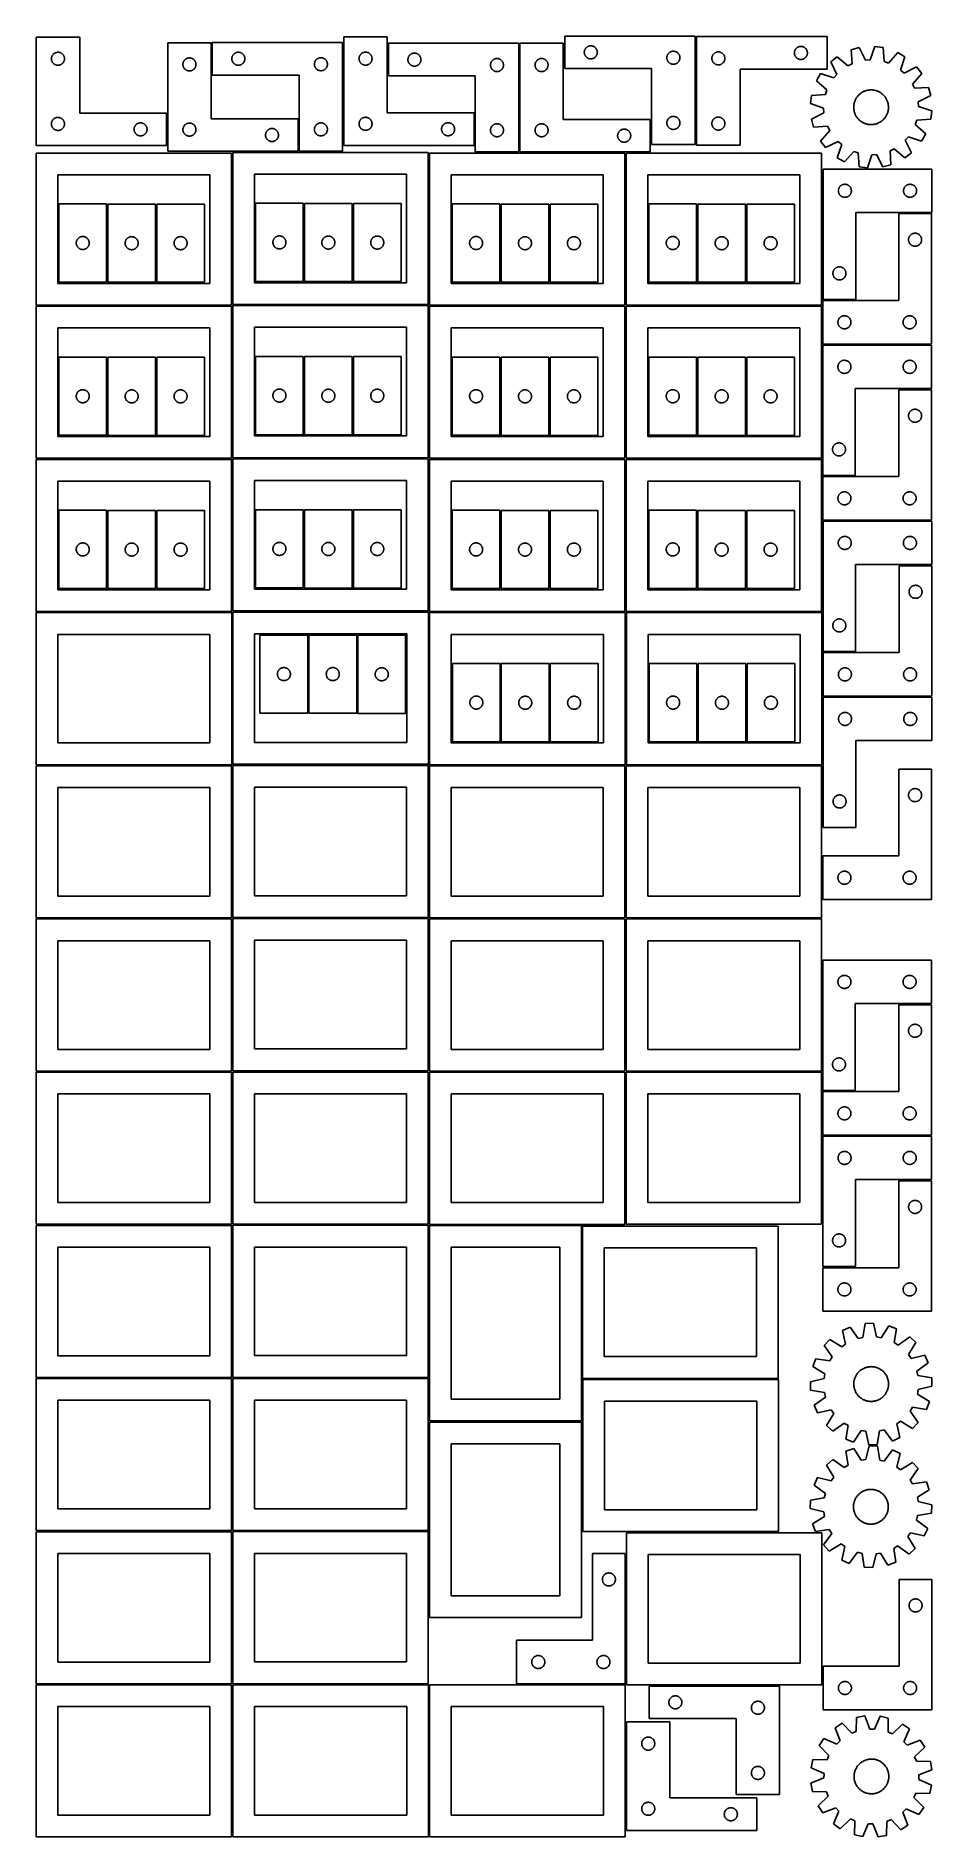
# Model space of a CAD drawing. Header units: millimetres. Extents: x 7 to 1243, y 7 to 2493.
import ezdxf

# ---------------------------------------------------------------- set-up
doc = ezdxf.new("R2010")
doc.units = ezdxf.units.MM
doc.layers.add('COMMON', color=5, linetype='CONTINUOUS', true_color=0x0000ff)
doc.layers.add('CUT', color=7, linetype='CONTINUOUS', true_color=0x000000)

msp = doc.modelspace()

# ---------------------------------------------------------------- linework, layer by layer
at = {"layer": 'COMMON'}
for p, q in [((277.289885, 1062.562899), (277.289885, 852.652835)), ((548.789886, 1062.461703), (548.789886, 852.652835)), ((821.08374, 1063.375762), (1091.08374, 1063.375762)), ((6.539885, 851.812898), (276.539885, 851.812898)), ((277.289885, 851.062898), (277.289885, 641.152834)), ((278.039886, 851.902834), (548.039886, 851.902834)), ((548.789886, 850.961702), (548.789886, 641.152834)), ((549.541901, 851.711702), (759.541901, 851.711702)), ((760.291901, 849.808563), (760.291901, 639.808563)), ((276.539885, 640.312898), (6.539885, 640.312898)), ((277.289885, 639.562897), (277.289885, 429.652833)), ((548.039886, 640.402834), (278.039886, 640.402834)), ((548.791901, 580.961702), (548.791901, 639.652833)), ((1031.041902, 639.058563), (761.453033, 639.058563)), ((759.541901, 580.211702), (549.636076, 580.211702)), ((6.539885, 428.812896), (276.520965, 428.812896)), ((277.270965, 428.062896), (277.270965, 218.152832)), ((278.039886, 428.902832), (548.020966, 428.902832)), ((278.342621, 217.402831), (548.020966, 217.402831)), ((549.092621, 216.530388), (549.092621, 6.652831)), ((853.142849, 215.735295), (1033.142849, 215.735295))]:
    msp.add_line(p, q, dxfattribs=at)
at = {"layer": 'CUT'}
for p, q in [((66.79428, 2491.953156), (6.79428, 2491.953156)), ((6.79428, 2491.953156), (6.79428, 2341.953156)), ((66.79428, 2386.953156), (66.79428, 2491.953156)), ((491.438689, 2492.111359), (431.438689, 2492.111359)), ((431.438689, 2492.111359), (431.438689, 2342.111359)), ((491.438689, 2387.111359), (491.438689, 2492.111359)), ((916.476955, 2493.347691), (736.476955, 2493.347691)), ((736.476955, 2493.347691), (736.476955, 2448.347691)), ((916.476955, 2343.347691), (916.476955, 2493.347691)), ((918.564085, 2492.467805), (1098.564085, 2492.467805)), ((918.564085, 2342.467805), (918.564085, 2492.467805)), ((1098.564085, 2492.467805), (1098.564085, 2447.467805)), ((27.79428, 2461.953156), (27.81355, 2462.541785)), ((27.81355, 2462.541785), (27.871276, 2463.127892)), ((27.871276, 2463.127892), (27.967213, 2463.708969)), ((27.967213, 2463.708969), (28.100948, 2464.282528)), ((28.100948, 2464.282528), (28.271909, 2464.846112)), ((28.271909, 2464.846112), (28.479364, 2465.397307)), ((28.479364, 2465.397307), (28.722425, 2465.933755)), ((28.722425, 2465.933755), (29.000051, 2466.453156)), ((29.000051, 2466.453156), (29.311054, 2466.953288)), ((29.311054, 2466.953288), (29.6541, 2467.432009)), ((29.6541, 2467.432009), (30.027722, 2467.887269)), ((30.027722, 2467.887269), (30.430319, 2468.317117)), ((30.430319, 2468.317117), (30.860168, 2468.719715)), ((30.860168, 2468.719715), (31.315427, 2469.093336)), ((31.315427, 2469.093336), (31.794148, 2469.436383)), ((31.794148, 2469.436383), (32.29428, 2469.747385)), ((32.29428, 2469.747385), (32.813682, 2470.025011)), ((32.813682, 2470.025011), (33.350129, 2470.268072)), ((33.350129, 2470.268072), (33.901325, 2470.475528)), ((33.901325, 2470.475528), (34.464909, 2470.646489)), ((34.464909, 2470.646489), (35.038467, 2470.780224)), ((35.038467, 2470.780224), (35.619544, 2470.87616)), ((35.619544, 2470.87616), (36.205652, 2470.933887)), ((36.205652, 2470.933887), (36.79428, 2470.953156)), ((36.79428, 2470.953156), (37.382908, 2470.933887)), ((37.382908, 2470.933887), (37.969016, 2470.87616)), ((37.969016, 2470.87616), (38.550093, 2470.780224)), ((38.550093, 2470.780224), (39.123651, 2470.646489)), ((39.123651, 2470.646489), (39.687235, 2470.475528)), ((39.687235, 2470.475528), (40.238431, 2470.268072)), ((40.238431, 2470.268072), (40.774878, 2470.025011)), ((40.774878, 2470.025011), (41.29428, 2469.747385)), ((41.29428, 2469.747385), (41.794412, 2469.436383)), ((41.794412, 2469.436383), (42.273133, 2469.093336)), ((42.273133, 2469.093336), (42.728392, 2468.719715)), ((42.728392, 2468.719715), (43.158241, 2468.317117)), ((43.158241, 2468.317117), (43.560838, 2467.887269)), ((43.560838, 2467.887269), (43.93446, 2467.432009)), ((43.93446, 2467.432009), (44.277507, 2466.953288)), ((44.277507, 2466.953288), (44.588509, 2466.453156)), ((44.588509, 2466.453156), (44.866135, 2465.933755)), ((44.866135, 2465.933755), (45.109196, 2465.397307)), ((45.109196, 2465.397307), (45.316651, 2464.846112)), ((45.316651, 2464.846112), (45.487613, 2464.282528)), ((45.487613, 2464.282528), (45.621348, 2463.708969)), ((45.621348, 2463.708969), (45.717284, 2463.127892)), ((45.717284, 2463.127892), (45.77501, 2462.541785)), ((45.77501, 2462.541785), (45.79428, 2461.953156)), ((248.329253, 2484.127229), (188.329253, 2484.127229)), ((188.329253, 2484.127229), (188.329253, 2334.127229)), ((213.829253, 2461.921457), (214.348655, 2462.199083)), ((214.348655, 2462.199083), (214.885102, 2462.442144)), ((214.885102, 2462.442144), (215.436298, 2462.6496)), ((215.436298, 2462.6496), (215.999882, 2462.820561)), ((215.999882, 2462.820561), (216.57344, 2462.954296)), ((216.57344, 2462.954296), (217.154517, 2463.050232)), ((217.154517, 2463.050232), (217.740625, 2463.107959)), ((217.740625, 2463.107959), (218.329253, 2463.127229)), ((218.329253, 2463.127229), (218.917881, 2463.107959)), ((218.917881, 2463.107959), (219.503989, 2463.050232)), ((219.503989, 2463.050232), (220.085066, 2462.954296)), ((220.085066, 2462.954296), (220.658625, 2462.820561)), ((220.658625, 2462.820561), (221.222208, 2462.6496)), ((221.222208, 2462.6496), (221.773404, 2462.442144)), ((221.773404, 2462.442144), (222.309851, 2462.199083)), ((222.309851, 2462.199083), (222.829253, 2461.921457)), ((248.329253, 2379.127229), (248.329253, 2484.127229)), ((429.845485, 2484.451451), (249.845485, 2484.451451)), ((249.845485, 2484.451451), (249.845485, 2439.451451)), ((276.845485, 2461.951451), (276.864755, 2462.540079)), ((276.864755, 2462.540079), (276.922482, 2463.126187)), ((276.922482, 2463.126187), (277.018418, 2463.707264)), ((277.018418, 2463.707264), (277.152153, 2464.280822)), ((277.152153, 2464.280822), (277.323114, 2464.844406)), ((277.323114, 2464.844406), (277.53057, 2465.395602)), ((277.53057, 2465.395602), (277.773631, 2465.932049)), ((277.773631, 2465.932049), (278.051257, 2466.451451)), ((278.051257, 2466.451451), (278.362259, 2466.951583)), ((278.362259, 2466.951583), (278.705305, 2467.430304)), ((278.705305, 2467.430304), (279.078927, 2467.885563)), ((279.078927, 2467.885563), (279.481524, 2468.315412)), ((279.481524, 2468.315412), (279.911373, 2468.718009)), ((279.911373, 2468.718009), (280.366633, 2469.091631)), ((280.366633, 2469.091631), (280.845353, 2469.434677)), ((280.845353, 2469.434677), (281.345485, 2469.74568)), ((281.345485, 2469.74568), (281.864887, 2470.023306)), ((281.864887, 2470.023306), (282.401335, 2470.266367)), ((282.401335, 2470.266367), (282.95253, 2470.473822)), ((282.95253, 2470.473822), (283.516114, 2470.644783)), ((283.516114, 2470.644783), (284.089673, 2470.778518)), ((284.089673, 2470.778518), (284.67075, 2470.874455)), ((284.67075, 2470.874455), (285.256857, 2470.932181)), ((285.256857, 2470.932181), (285.845485, 2470.951451)), ((285.845485, 2470.951451), (286.434114, 2470.932181)), ((286.434114, 2470.932181), (287.020221, 2470.874455)), ((287.020221, 2470.874455), (287.601298, 2470.778518)), ((287.601298, 2470.778518), (288.174857, 2470.644783)), ((288.174857, 2470.644783), (288.738441, 2470.473822)), ((288.738441, 2470.473822), (289.289636, 2470.266367)), ((289.289636, 2470.266367), (289.826084, 2470.023306)), ((289.826084, 2470.023306), (290.345485, 2469.74568)), ((290.345485, 2469.74568), (290.845618, 2469.434677)), ((290.845618, 2469.434677), (291.324338, 2469.091631)), ((291.324338, 2469.091631), (291.779598, 2468.718009)), ((291.779598, 2468.718009), (292.209447, 2468.315412)), ((292.209447, 2468.315412), (292.612044, 2467.885563)), ((292.612044, 2467.885563), (292.985666, 2467.430304)), ((292.985666, 2467.430304), (293.328712, 2466.951583)), ((293.328712, 2466.951583), (293.639714, 2466.451451)), ((293.639714, 2466.451451), (293.91734, 2465.932049)), ((293.91734, 2465.932049), (294.160401, 2465.395602)), ((294.160401, 2465.395602), (294.367857, 2464.844406)), ((294.367857, 2464.844406), (294.538818, 2464.280822)), ((294.538818, 2464.280822), (294.672553, 2463.707264)), ((294.672553, 2463.707264), (294.768489, 2463.126187)), ((294.768489, 2463.126187), (294.826216, 2462.540079)), ((294.826216, 2462.540079), (294.845485, 2461.951451)), ((394.845353, 2461.934677), (395.345485, 2462.24568)), ((395.345485, 2462.24568), (395.864887, 2462.523306)), ((395.864887, 2462.523306), (396.401335, 2462.766367)), ((396.401335, 2462.766367), (396.95253, 2462.973822)), ((396.95253, 2462.973822), (397.516114, 2463.144783)), ((397.516114, 2463.144783), (398.089673, 2463.278518)), ((398.089673, 2463.278518), (398.67075, 2463.374455)), ((398.67075, 2463.374455), (399.256857, 2463.432181)), ((399.256857, 2463.432181), (399.845485, 2463.451451)), ((399.845485, 2463.451451), (400.434114, 2463.432181)), ((400.434114, 2463.432181), (401.020221, 2463.374455)), ((401.020221, 2463.374455), (401.601298, 2463.278518)), ((401.601298, 2463.278518), (402.174857, 2463.144783)), ((402.174857, 2463.144783), (402.738441, 2462.973822)), ((402.738441, 2462.973822), (403.289636, 2462.766367)), ((403.289636, 2462.766367), (403.826084, 2462.523306)), ((403.826084, 2462.523306), (404.345485, 2462.24568)), ((404.345485, 2462.24568), (404.845618, 2461.934677)), ((429.845485, 2334.451451), (429.845485, 2484.451451)), ((452.438689, 2462.111359), (452.457959, 2462.699988)), ((452.457959, 2461.522731), (452.438689, 2462.111359)), ((452.457959, 2462.699988), (452.515685, 2463.286095)), ((452.515685, 2463.286095), (452.611622, 2463.867172)), ((452.611622, 2463.867172), (452.745357, 2464.440731)), ((452.745357, 2464.440731), (452.916318, 2465.004315)), ((452.916318, 2465.004315), (453.123773, 2465.55551)), ((453.123773, 2465.55551), (453.366835, 2466.091958)), ((453.366835, 2466.091958), (453.644461, 2466.611359)), ((453.644461, 2466.611359), (453.955463, 2467.111492)), ((453.955463, 2467.111492), (454.298509, 2467.590212)), ((454.298509, 2467.590212), (454.672131, 2468.045472)), ((454.672131, 2468.045472), (455.074728, 2468.475321)), ((455.074728, 2468.475321), (455.504577, 2468.877918)), ((455.504577, 2468.877918), (455.959836, 2469.25154)), ((455.959836, 2469.25154), (456.438557, 2469.594586)), ((456.438557, 2469.594586), (456.938689, 2469.905588)), ((456.938689, 2469.905588), (457.458091, 2470.183214)), ((457.458091, 2470.183214), (457.994538, 2470.426275)), ((457.994538, 2470.426275), (458.545734, 2470.633731)), ((458.545734, 2470.633731), (459.109318, 2470.804692)), ((459.109318, 2470.804692), (459.682876, 2470.938427)), ((459.682876, 2470.938427), (460.263954, 2471.034363)), ((460.263954, 2471.034363), (460.850061, 2471.09209)), ((460.850061, 2471.09209), (461.438689, 2471.111359)), ((461.438689, 2471.111359), (462.027317, 2471.09209)), ((462.027317, 2471.09209), (462.613425, 2471.034363)), ((462.613425, 2471.034363), (463.194502, 2470.938427)), ((463.194502, 2470.938427), (463.768061, 2470.804692)), ((463.768061, 2470.804692), (464.331644, 2470.633731)), ((464.331644, 2470.633731), (464.88284, 2470.426275)), ((464.88284, 2470.426275), (465.419287, 2470.183214)), ((465.419287, 2470.183214), (465.938689, 2469.905588)), ((465.938689, 2469.905588), (466.438821, 2469.594586)), ((466.438821, 2469.594586), (466.917542, 2469.25154)), ((466.917542, 2469.25154), (467.372802, 2468.877918)), ((467.372802, 2468.877918), (467.80265, 2468.475321)), ((467.80265, 2468.475321), (468.205248, 2468.045472)), ((468.205248, 2468.045472), (468.578869, 2467.590212)), ((468.578869, 2467.590212), (468.921916, 2467.111492)), ((468.921916, 2467.111492), (469.232918, 2466.611359)), ((469.232918, 2466.611359), (469.510544, 2466.091958)), ((469.510544, 2466.091958), (469.753605, 2465.55551)), ((469.753605, 2465.55551), (469.96106, 2465.004315)), ((469.96106, 2465.004315), (470.132022, 2464.440731)), ((470.132022, 2464.440731), (470.265757, 2463.867172)), ((470.265757, 2463.867172), (470.361693, 2463.286095)), ((470.361693, 2463.286095), (470.41942, 2462.699988)), ((470.41942, 2462.699988), (470.438689, 2462.111359)), ((470.438689, 2462.111359), (470.41942, 2461.522731)), ((672.964016, 2483.2515), (492.964016, 2483.2515)), ((492.964016, 2483.2515), (492.964016, 2438.2515)), ((520.041012, 2461.926235), (520.136948, 2462.507313)), ((520.136948, 2462.507313), (520.270683, 2463.080871)), ((520.270683, 2463.080871), (520.441645, 2463.644455)), ((520.441645, 2463.644455), (520.6491, 2464.195651)), ((520.6491, 2464.195651), (520.892161, 2464.732098)), ((520.892161, 2464.732098), (521.169787, 2465.2515)), ((521.169787, 2465.2515), (521.480789, 2465.751632)), ((521.480789, 2465.751632), (521.823836, 2466.230353)), ((521.823836, 2466.230353), (522.197457, 2466.685612)), ((522.197457, 2466.685612), (522.600055, 2467.115461)), ((522.600055, 2467.115461), (523.029903, 2467.518058)), ((523.029903, 2467.518058), (523.485163, 2467.89168)), ((523.485163, 2467.89168), (523.963884, 2468.234726)), ((523.963884, 2468.234726), (524.464016, 2468.545728)), ((524.464016, 2468.545728), (524.983418, 2468.823354)), ((524.983418, 2468.823354), (525.519865, 2469.066416)), ((525.519865, 2469.066416), (526.071061, 2469.273871)), ((526.071061, 2469.273871), (526.634644, 2469.444832)), ((526.634644, 2469.444832), (527.208203, 2469.578567)), ((527.208203, 2469.578567), (527.78928, 2469.674504)), ((527.78928, 2469.674504), (528.375388, 2469.73223)), ((528.375388, 2469.73223), (528.964016, 2469.7515)), ((528.964016, 2469.7515), (529.552644, 2469.73223)), ((529.552644, 2469.73223), (530.138751, 2469.674504)), ((530.138751, 2469.674504), (530.719829, 2469.578567)), ((530.719829, 2469.578567), (531.293387, 2469.444832)), ((531.293387, 2469.444832), (531.856971, 2469.273871)), ((531.856971, 2469.273871), (532.408167, 2469.066416)), ((532.408167, 2469.066416), (532.944614, 2468.823354)), ((532.944614, 2468.823354), (533.464016, 2468.545728)), ((533.464016, 2468.545728), (533.964148, 2468.234726)), ((533.964148, 2468.234726), (534.442869, 2467.89168)), ((534.442869, 2467.89168), (534.898128, 2467.518058)), ((534.898128, 2467.518058), (535.327977, 2467.115461)), ((535.327977, 2467.115461), (535.730574, 2466.685612)), ((535.730574, 2466.685612), (536.104196, 2466.230353)), ((536.104196, 2466.230353), (536.447242, 2465.751632)), ((536.447242, 2465.751632), (536.758244, 2465.2515)), ((536.758244, 2465.2515), (537.03587, 2464.732098)), ((537.03587, 2464.732098), (537.278932, 2464.195651)), ((537.278932, 2464.195651), (537.486387, 2463.644455)), ((537.486387, 2463.644455), (537.657348, 2463.080871)), ((537.657348, 2463.080871), (537.791083, 2462.507313)), ((537.791083, 2462.507313), (537.88702, 2461.926235)), ((640.634644, 2461.944832), (641.208203, 2462.078567)), ((641.208203, 2462.078567), (641.78928, 2462.174504)), ((641.78928, 2462.174504), (642.375388, 2462.23223)), ((642.375388, 2462.23223), (642.964016, 2462.2515)), ((642.964016, 2462.2515), (643.552644, 2462.23223)), ((643.552644, 2462.23223), (644.138751, 2462.174504)), ((644.138751, 2462.174504), (644.719829, 2462.078567)), ((644.719829, 2462.078567), (645.293387, 2461.944832)), ((672.964016, 2333.2515), (672.964016, 2483.2515)), ((734.51892, 2483.251496), (674.51892, 2483.251496)), ((674.51892, 2483.251496), (674.51892, 2333.251496)), ((702.189549, 2461.944829), (702.763107, 2462.078564)), ((702.763107, 2462.078564), (703.344184, 2462.1745)), ((703.344184, 2462.1745), (703.930292, 2462.232227)), ((703.930292, 2462.232227), (704.51892, 2462.251496)), ((704.51892, 2462.251496), (705.107548, 2462.232227)), ((705.107548, 2462.232227), (705.693656, 2462.1745)), ((705.693656, 2462.1745), (706.274733, 2462.078564)), ((706.274733, 2462.078564), (706.848291, 2461.944829)), ((734.51892, 2378.251496), (734.51892, 2483.251496)), ((763.476955, 2470.847691), (763.496225, 2471.436319)), ((763.496225, 2470.259063), (763.476955, 2470.847691)), ((763.496225, 2471.436319), (763.553951, 2472.022427)), ((763.553951, 2469.672955), (763.496225, 2470.259063)), ((763.553951, 2472.022427), (763.649888, 2472.603504)), ((763.649888, 2469.091878), (763.553951, 2469.672955)), ((763.649888, 2472.603504), (763.783623, 2473.177063)), ((763.783623, 2468.51832), (763.649888, 2469.091878)), ((763.783623, 2473.177063), (763.954584, 2473.740646)), ((763.954584, 2467.954736), (763.783623, 2468.51832)), ((763.954584, 2473.740646), (764.162039, 2474.291842)), ((764.162039, 2467.40354), (763.954584, 2467.954736)), ((764.162039, 2474.291842), (764.405101, 2474.828289)), ((764.405101, 2466.867093), (764.162039, 2467.40354)), ((764.405101, 2474.828289), (764.682727, 2475.347691)), ((764.682727, 2466.347691), (764.405101, 2466.867093)), ((764.682727, 2475.347691), (764.993729, 2475.847823)), ((764.993729, 2465.847559), (764.682727, 2466.347691)), ((764.993729, 2475.847823), (765.336775, 2476.326544)), ((765.336775, 2465.368838), (764.993729, 2465.847559)), ((765.336775, 2476.326544), (765.710397, 2476.781803)), ((765.710397, 2464.913579), (765.336775, 2465.368838)), ((765.710397, 2476.781803), (766.112994, 2477.211652)), ((766.112994, 2464.48373), (765.710397, 2464.913579)), ((766.112994, 2477.211652), (766.542843, 2477.614249)), ((766.542843, 2464.081133), (766.112994, 2464.48373)), ((766.542843, 2477.614249), (766.998102, 2477.987871)), ((766.998102, 2463.707511), (766.542843, 2464.081133)), ((766.998102, 2477.987871), (767.476823, 2478.330918)), ((767.476823, 2463.364465), (766.998102, 2463.707511)), ((767.476823, 2478.330918), (767.976955, 2478.64192)), ((767.976955, 2463.053463), (767.476823, 2463.364465)), ((767.976955, 2478.64192), (768.496357, 2478.919546)), ((768.496357, 2462.775836), (767.976955, 2463.053463)), ((768.496357, 2478.919546), (769.032804, 2479.162607)), ((769.032804, 2462.532775), (768.496357, 2462.775836)), ((769.032804, 2479.162607), (769.584, 2479.370062)), ((769.584, 2462.32532), (769.032804, 2462.532775)), ((769.584, 2479.370062), (770.147584, 2479.541024)), ((770.147584, 2462.154359), (769.584, 2462.32532)), ((770.147584, 2479.541024), (770.721142, 2479.674759)), ((770.721142, 2462.020624), (770.147584, 2462.154359)), ((770.721142, 2479.674759), (771.302219, 2479.770695)), ((771.302219, 2461.924687), (770.721142, 2462.020624)), ((771.302219, 2479.770695), (771.888327, 2479.828421)), ((771.888327, 2479.828421), (772.476955, 2479.847691)), ((772.476955, 2479.847691), (773.065583, 2479.828421)), ((773.065583, 2479.828421), (773.651691, 2479.770695)), ((773.651691, 2479.770695), (774.232768, 2479.674759)), ((774.232768, 2462.020624), (773.651691, 2461.924687)), ((774.232768, 2479.674759), (774.806327, 2479.541024)), ((774.806327, 2462.154359), (774.232768, 2462.020624)), ((774.806327, 2479.541024), (775.36991, 2479.370062)), ((775.36991, 2462.32532), (774.806327, 2462.154359)), ((775.36991, 2479.370062), (775.921106, 2479.162607)), ((775.921106, 2462.532775), (775.36991, 2462.32532)), ((775.921106, 2479.162607), (776.457553, 2478.919546)), ((776.457553, 2462.775836), (775.921106, 2462.532775)), ((776.457553, 2478.919546), (776.976955, 2478.64192)), ((776.976955, 2463.053463), (776.457553, 2462.775836)), ((776.976955, 2478.64192), (777.477087, 2478.330918)), ((777.477087, 2463.364465), (776.976955, 2463.053463)), ((777.477087, 2478.330918), (777.955808, 2477.987871)), ((777.955808, 2463.707511), (777.477087, 2463.364465)), ((777.955808, 2477.987871), (778.411068, 2477.614249)), ((778.411068, 2464.081133), (777.955808, 2463.707511)), ((778.411068, 2477.614249), (778.840916, 2477.211652)), ((778.840916, 2464.48373), (778.411068, 2464.081133)), ((778.840916, 2477.211652), (779.243513, 2476.781803)), ((779.243513, 2464.913579), (778.840916, 2464.48373)), ((779.243513, 2476.781803), (779.617135, 2476.326544)), ((779.617135, 2465.368838), (779.243513, 2464.913579)), ((779.617135, 2476.326544), (779.960182, 2475.847823)), ((779.960182, 2465.847559), (779.617135, 2465.368838)), ((779.960182, 2475.847823), (780.271184, 2475.347691)), ((780.271184, 2466.347691), (779.960182, 2465.847559)), ((780.271184, 2475.347691), (780.54881, 2474.828289)), ((780.54881, 2466.867093), (780.271184, 2466.347691)), ((780.54881, 2474.828289), (780.791871, 2474.291842)), ((780.791871, 2467.40354), (780.54881, 2466.867093)), ((780.791871, 2474.291842), (780.999326, 2473.740646)), ((780.999326, 2467.954736), (780.791871, 2467.40354)), ((780.999326, 2473.740646), (781.170288, 2473.177063)), ((781.170288, 2468.51832), (780.999326, 2467.954736)), ((781.170288, 2473.177063), (781.304023, 2472.603504)), ((781.304023, 2469.091878), (781.170288, 2468.51832)), ((781.304023, 2472.603504), (781.399959, 2472.022427)), ((781.399959, 2469.672955), (781.304023, 2469.091878)), ((781.399959, 2472.022427), (781.457686, 2471.436319)), ((781.457686, 2470.259063), (781.399959, 2469.672955)), ((781.457686, 2471.436319), (781.476955, 2470.847691)), ((781.476955, 2470.847691), (781.457686, 2470.259063)), ((877.476955, 2463.347691), (877.496225, 2463.936319)), ((877.496225, 2462.759063), (877.476955, 2463.347691)), ((877.496225, 2463.936319), (877.553951, 2464.522427)), ((877.553951, 2462.172955), (877.496225, 2462.759063)), ((877.553951, 2464.522427), (877.649888, 2465.103504)), ((877.649888, 2461.591878), (877.553951, 2462.172955)), ((877.649888, 2465.103504), (877.783623, 2465.677063)), ((877.783623, 2465.677063), (877.954584, 2466.240646)), ((877.954584, 2466.240646), (878.162039, 2466.791842)), ((878.162039, 2466.791842), (878.405101, 2467.328289)), ((878.405101, 2467.328289), (878.682727, 2467.847691)), ((878.682727, 2467.847691), (878.993729, 2468.347823)), ((878.993729, 2468.347823), (879.336775, 2468.826544)), ((879.336775, 2468.826544), (879.710397, 2469.281803)), ((879.710397, 2469.281803), (880.112994, 2469.711652)), ((880.112994, 2469.711652), (880.542843, 2470.114249)), ((880.542843, 2470.114249), (880.998102, 2470.487871)), ((880.998102, 2470.487871), (881.476823, 2470.830918)), ((881.476823, 2470.830918), (881.976955, 2471.14192)), ((881.976955, 2471.14192), (882.496357, 2471.419546)), ((882.496357, 2471.419546), (883.032804, 2471.662607)), ((883.032804, 2471.662607), (883.584, 2471.870062)), ((883.584, 2471.870062), (884.147584, 2472.041024)), ((884.147584, 2472.041024), (884.721142, 2472.174759)), ((884.721142, 2472.174759), (885.302219, 2472.270695)), ((885.302219, 2472.270695), (885.888327, 2472.328421)), ((885.888327, 2472.328421), (886.476955, 2472.347691)), ((886.476955, 2472.347691), (887.065583, 2472.328421)), ((887.065583, 2472.328421), (887.651691, 2472.270695)), ((887.651691, 2472.270695), (888.232768, 2472.174759)), ((888.232768, 2472.174759), (888.806327, 2472.041024)), ((888.806327, 2472.041024), (889.36991, 2471.870062)), ((889.36991, 2471.870062), (889.921106, 2471.662607)), ((889.921106, 2471.662607), (890.457553, 2471.419546)), ((890.457553, 2471.419546), (890.976955, 2471.14192)), ((890.976955, 2471.14192), (891.477087, 2470.830918)), ((891.477087, 2470.830918), (891.955808, 2470.487871)), ((891.955808, 2470.487871), (892.411068, 2470.114249)), ((892.411068, 2470.114249), (892.840916, 2469.711652)), ((892.840916, 2469.711652), (893.243513, 2469.281803)), ((893.243513, 2469.281803), (893.617135, 2468.826544)), ((893.617135, 2468.826544), (893.960182, 2468.347823)), ((893.960182, 2468.347823), (894.271184, 2467.847691)), ((894.271184, 2467.847691), (894.54881, 2467.328289)), ((894.54881, 2467.328289), (894.791871, 2466.791842)), ((894.791871, 2466.791842), (894.999326, 2466.240646)), ((894.999326, 2466.240646), (895.170288, 2465.677063)), ((895.170288, 2465.677063), (895.304023, 2465.103504)), ((895.304023, 2465.103504), (895.399959, 2464.522427)), ((895.399959, 2462.172955), (895.304023, 2461.591878)), ((895.399959, 2464.522427), (895.457686, 2463.936319)), ((895.457686, 2462.759063), (895.399959, 2462.172955)), ((895.457686, 2463.936319), (895.476955, 2463.347691)), ((895.476955, 2463.347691), (895.457686, 2462.759063)), ((939.583354, 2463.056433), (939.564085, 2462.467805)), ((939.564085, 2462.467805), (939.583354, 2461.879177)), ((939.641081, 2463.642541), (939.583354, 2463.056433)), ((939.737017, 2464.223618), (939.641081, 2463.642541)), ((939.870752, 2464.797176), (939.737017, 2464.223618)), ((940.041713, 2465.36076), (939.870752, 2464.797176)), ((940.249169, 2465.911956), (940.041713, 2465.36076)), ((940.49223, 2466.448403), (940.249169, 2465.911956)), ((940.769856, 2466.967805), (940.49223, 2466.448403)), ((941.080858, 2467.467937), (940.769856, 2466.967805)), ((941.423905, 2467.946658), (941.080858, 2467.467937)), ((941.797526, 2468.401917), (941.423905, 2467.946658)), ((942.200124, 2468.831766), (941.797526, 2468.401917)), ((942.629972, 2469.234363), (942.200124, 2468.831766)), ((943.085232, 2469.607985), (942.629972, 2469.234363)), ((943.563953, 2469.951031), (943.085232, 2469.607985)), ((944.064085, 2470.262033), (943.563953, 2469.951031)), ((944.583486, 2470.539659), (944.064085, 2470.262033)), ((945.119934, 2470.782721), (944.583486, 2470.539659)), ((945.671129, 2470.990176), (945.119934, 2470.782721)), ((946.234713, 2471.161137), (945.671129, 2470.990176)), ((946.808272, 2471.294872), (946.234713, 2471.161137)), ((947.389349, 2471.390809), (946.808272, 2471.294872)), ((947.975456, 2471.448535), (947.389349, 2471.390809)), ((948.564085, 2471.467805), (947.975456, 2471.448535)), ((949.152713, 2471.448535), (948.564085, 2471.467805)), ((949.73882, 2471.390809), (949.152713, 2471.448535)), ((950.319898, 2471.294872), (949.73882, 2471.390809)), ((950.893456, 2471.161137), (950.319898, 2471.294872)), ((951.45704, 2470.990176), (950.893456, 2471.161137)), ((952.008236, 2470.782721), (951.45704, 2470.990176)), ((952.544683, 2470.539659), (952.008236, 2470.782721)), ((953.064085, 2470.262033), (952.544683, 2470.539659)), ((953.564217, 2469.951031), (953.064085, 2470.262033)), ((954.042938, 2469.607985), (953.564217, 2469.951031)), ((954.498197, 2469.234363), (954.042938, 2469.607985)), ((954.928046, 2468.831766), (954.498197, 2469.234363)), ((955.330643, 2468.401917), (954.928046, 2468.831766)), ((955.704265, 2467.946658), (955.330643, 2468.401917)), ((956.047311, 2467.467937), (955.704265, 2467.946658)), ((956.358313, 2466.967805), (956.047311, 2467.467937)), ((956.635939, 2466.448403), (956.358313, 2466.967805)), ((956.879, 2465.911956), (956.635939, 2466.448403)), ((957.086456, 2465.36076), (956.879, 2465.911956)), ((957.257417, 2464.797176), (957.086456, 2465.36076)), ((957.391152, 2464.223618), (957.257417, 2464.797176)), ((957.487088, 2463.642541), (957.391152, 2464.223618)), ((957.544815, 2463.056433), (957.487088, 2463.642541)), ((957.564085, 2462.467805), (957.544815, 2463.056433)), ((957.544815, 2461.879177), (957.564085, 2462.467805)), ((1053.583354, 2470.556433), (1053.564085, 2469.967805)), ((1053.564085, 2469.967805), (1053.583354, 2469.379177)), ((1053.641081, 2471.142541), (1053.583354, 2470.556433)), ((1053.583354, 2469.379177), (1053.641081, 2468.793069)), ((1053.737017, 2471.723618), (1053.641081, 2471.142541)), ((1053.641081, 2468.793069), (1053.737017, 2468.211992)), ((1053.870752, 2472.297176), (1053.737017, 2471.723618)), ((1053.737017, 2468.211992), (1053.870752, 2467.638433)), ((1054.041713, 2472.86076), (1053.870752, 2472.297176)), ((1053.870752, 2467.638433), (1054.041713, 2467.07485)), ((1054.249169, 2473.411956), (1054.041713, 2472.86076)), ((1054.041713, 2467.07485), (1054.249169, 2466.523654)), ((1054.49223, 2473.948403), (1054.249169, 2473.411956)), ((1054.249169, 2466.523654), (1054.49223, 2465.987207)), ((1054.769856, 2474.467805), (1054.49223, 2473.948403)), ((1054.49223, 2465.987207), (1054.769856, 2465.467805)), ((1055.080858, 2474.967937), (1054.769856, 2474.467805)), ((1054.769856, 2465.467805), (1055.080858, 2464.967673)), ((1055.423905, 2475.446658), (1055.080858, 2474.967937)), ((1055.080858, 2464.967673), (1055.423905, 2464.488952)), ((1055.797526, 2475.901917), (1055.423905, 2475.446658)), ((1055.423905, 2464.488952), (1055.797526, 2464.033692)), ((1056.200124, 2476.331766), (1055.797526, 2475.901917)), ((1055.797526, 2464.033692), (1056.200124, 2463.603844)), ((1056.629972, 2476.734363), (1056.200124, 2476.331766)), ((1056.200124, 2463.603844), (1056.629972, 2463.201247)), ((1057.085232, 2477.107985), (1056.629972, 2476.734363)), ((1056.629972, 2463.201247), (1057.085232, 2462.827625)), ((1057.563953, 2477.451031), (1057.085232, 2477.107985)), ((1057.085232, 2462.827625), (1057.563953, 2462.484578)), ((1058.064085, 2477.762033), (1057.563953, 2477.451031)), ((1057.563953, 2462.484578), (1058.064085, 2462.173576)), ((1058.583486, 2478.039659), (1058.064085, 2477.762033)), ((1058.064085, 2462.173576), (1058.583486, 2461.89595)), ((1059.119934, 2478.282721), (1058.583486, 2478.039659)), ((1059.671129, 2478.490176), (1059.119934, 2478.282721)), ((1060.234713, 2478.661137), (1059.671129, 2478.490176)), ((1060.808272, 2478.794872), (1060.234713, 2478.661137)), ((1061.389349, 2478.890809), (1060.808272, 2478.794872)), ((1061.975456, 2478.948535), (1061.389349, 2478.890809)), ((1062.564085, 2478.967805), (1061.975456, 2478.948535)), ((1063.152713, 2478.948535), (1062.564085, 2478.967805)), ((1063.73882, 2478.890809), (1063.152713, 2478.948535)), ((1064.319898, 2478.794872), (1063.73882, 2478.890809)), ((1064.893456, 2478.661137), (1064.319898, 2478.794872)), ((1065.45704, 2478.490176), (1064.893456, 2478.661137)), ((1066.008236, 2478.282721), (1065.45704, 2478.490176)), ((1066.544683, 2478.039659), (1066.008236, 2478.282721)), ((1067.064085, 2477.762033), (1066.544683, 2478.039659)), ((1066.544683, 2461.89595), (1067.064085, 2462.173576)), ((1067.564217, 2477.451031), (1067.064085, 2477.762033)), ((1067.064085, 2462.173576), (1067.564217, 2462.484578)), ((1068.042938, 2477.107985), (1067.564217, 2477.451031)), ((1067.564217, 2462.484578), (1068.042938, 2462.827625)), ((1068.498197, 2476.734363), (1068.042938, 2477.107985)), ((1068.042938, 2462.827625), (1068.498197, 2463.201247)), ((1068.928046, 2476.331766), (1068.498197, 2476.734363)), ((1068.498197, 2463.201247), (1068.928046, 2463.603844)), ((1069.330643, 2475.901917), (1068.928046, 2476.331766)), ((1068.928046, 2463.603844), (1069.330643, 2464.033692)), ((1069.704265, 2475.446658), (1069.330643, 2475.901917)), ((1069.330643, 2464.033692), (1069.704265, 2464.488952)), ((1070.047311, 2474.967937), (1069.704265, 2475.446658)), ((1069.704265, 2464.488952), (1070.047311, 2464.967673)), ((1070.358313, 2474.467805), (1070.047311, 2474.967937)), ((1070.047311, 2464.967673), (1070.358313, 2465.467805)), ((1070.635939, 2473.948403), (1070.358313, 2474.467805)), ((1070.358313, 2465.467805), (1070.635939, 2465.987207)), ((1070.879, 2473.411956), (1070.635939, 2473.948403)), ((1070.635939, 2465.987207), (1070.879, 2466.523654)), ((1071.086456, 2472.86076), (1070.879, 2473.411956)), ((1070.879, 2466.523654), (1071.086456, 2467.07485)), ((1071.257417, 2472.297176), (1071.086456, 2472.86076)), ((1071.086456, 2467.07485), (1071.257417, 2467.638433)), ((1071.391152, 2471.723618), (1071.257417, 2472.297176)), ((1071.257417, 2467.638433), (1071.391152, 2468.211992)), ((1071.487088, 2471.142541), (1071.391152, 2471.723618)), ((1071.391152, 2468.211992), (1071.487088, 2468.793069)), ((1071.544815, 2470.556433), (1071.487088, 2471.142541)), ((1071.487088, 2468.793069), (1071.544815, 2469.379177)), ((1071.564085, 2469.967805), (1071.544815, 2470.556433)), ((1071.544815, 2469.379177), (1071.564085, 2469.967805)), ((1112.806691, 2464.831861), (1103.673061, 2457.784714)), ((1127.452347, 2452.145364), (1112.806691, 2464.831861)), ((1143.094692, 2477.355798), (1131.959492, 2474.340373)), ((1131.959492, 2474.340373), (1133.211502, 2455.004528)), ((1151.770602, 2460.030354), (1143.094692, 2477.355798)), ((1164.428324, 2478.811059), (1158.185522, 2460.467944)), ((1175.86986, 2477.335692), (1164.428324, 2478.811059)), ((1177.255195, 2458.008942), (1175.86986, 2477.335692)), ((1196.13647, 2470.51615), (1183.349267, 2455.958338)), ((1206.142473, 2464.774602), (1196.13647, 2470.51615)), ((1200.026328, 2446.388868), (1206.142473, 2464.774602)), ((27.81355, 2461.364528), (27.79428, 2461.953156)), ((27.871276, 2460.778421), (27.81355, 2461.364528)), ((27.967213, 2460.197343), (27.871276, 2460.778421)), ((28.100948, 2459.623785), (27.967213, 2460.197343)), ((28.271909, 2459.060201), (28.100948, 2459.623785)), ((28.479364, 2458.509005), (28.271909, 2459.060201)), ((28.722425, 2457.972558), (28.479364, 2458.509005)), ((29.000051, 2457.453156), (28.722425, 2457.972558)), ((29.311054, 2456.953024), (29.000051, 2457.453156)), ((29.6541, 2456.474303), (29.311054, 2456.953024)), ((30.027722, 2456.019044), (29.6541, 2456.474303)), ((30.430319, 2455.589195), (30.027722, 2456.019044)), ((30.860168, 2455.186598), (30.430319, 2455.589195)), ((31.315427, 2454.812976), (30.860168, 2455.186598)), ((31.794148, 2454.46993), (31.315427, 2454.812976)), ((32.29428, 2454.158928), (31.794148, 2454.46993)), ((32.813682, 2453.881302), (32.29428, 2454.158928)), ((33.350129, 2453.638241), (32.813682, 2453.881302)), ((33.901325, 2453.430785), (33.350129, 2453.638241)), ((34.464909, 2453.259824), (33.901325, 2453.430785)), ((35.038467, 2453.126089), (34.464909, 2453.259824)), ((35.619544, 2453.030153), (35.038467, 2453.126089)), ((36.205652, 2452.972426), (35.619544, 2453.030153)), ((36.79428, 2452.953156), (36.205652, 2452.972426)), ((37.382908, 2452.972426), (36.79428, 2452.953156)), ((37.969016, 2453.030153), (37.382908, 2452.972426)), ((38.550093, 2453.126089), (37.969016, 2453.030153)), ((39.123651, 2453.259824), (38.550093, 2453.126089)), ((39.687235, 2453.430785), (39.123651, 2453.259824)), ((40.238431, 2453.638241), (39.687235, 2453.430785)), ((40.774878, 2453.881302), (40.238431, 2453.638241)), ((41.29428, 2454.158928), (40.774878, 2453.881302)), ((41.794412, 2454.46993), (41.29428, 2454.158928)), ((42.273133, 2454.812976), (41.794412, 2454.46993)), ((42.728392, 2455.186598), (42.273133, 2454.812976)), ((43.158241, 2455.589195), (42.728392, 2455.186598)), ((43.560838, 2456.019044), (43.158241, 2455.589195)), ((43.93446, 2456.474303), (43.560838, 2456.019044)), ((44.277507, 2456.953024), (43.93446, 2456.474303)), ((44.588509, 2457.453156), (44.277507, 2456.953024)), ((44.866135, 2457.972558), (44.588509, 2457.453156)), ((45.109196, 2458.509005), (44.866135, 2457.972558)), ((45.316651, 2459.060201), (45.109196, 2458.509005)), ((45.487613, 2459.623785), (45.316651, 2459.060201)), ((45.621348, 2460.197343), (45.487613, 2459.623785)), ((45.717284, 2460.778421), (45.621348, 2460.197343)), ((45.77501, 2461.364528), (45.717284, 2460.778421)), ((45.79428, 2461.953156), (45.77501, 2461.364528)), ((209.329253, 2454.127229), (209.348523, 2454.715857)), ((209.348523, 2453.5386), (209.329253, 2454.127229)), ((209.348523, 2454.715857), (209.406249, 2455.301964)), ((209.406249, 2452.952493), (209.348523, 2453.5386)), ((209.406249, 2455.301964), (209.502186, 2455.883042)), ((209.502186, 2452.371416), (209.406249, 2452.952493)), ((209.502186, 2455.883042), (209.635921, 2456.4566)), ((209.635921, 2451.797857), (209.502186, 2452.371416)), ((209.635921, 2456.4566), (209.806882, 2457.020184)), ((209.806882, 2451.234273), (209.635921, 2451.797857)), ((209.806882, 2457.020184), (210.014337, 2457.57138)), ((210.014337, 2450.683078), (209.806882, 2451.234273)), ((210.014337, 2457.57138), (210.257399, 2458.107827)), ((210.257399, 2450.14663), (210.014337, 2450.683078)), ((210.257399, 2458.107827), (210.535025, 2458.627229)), ((210.535025, 2449.627229), (210.257399, 2450.14663)), ((210.535025, 2458.627229), (210.846027, 2459.127361)), ((210.846027, 2449.127097), (210.535025, 2449.627229)), ((210.846027, 2459.127361), (211.189073, 2459.606081)), ((211.189073, 2448.648376), (210.846027, 2449.127097)), ((211.189073, 2459.606081), (211.562695, 2460.061341)), ((211.562695, 2448.193116), (211.189073, 2448.648376)), ((211.562695, 2460.061341), (211.965292, 2460.49119)), ((211.965292, 2447.763268), (211.562695, 2448.193116)), ((211.965292, 2460.49119), (212.395141, 2460.893787)), ((212.395141, 2447.36067), (211.965292, 2447.763268)), ((212.395141, 2460.893787), (212.8504, 2461.267409)), ((212.8504, 2446.987049), (212.395141, 2447.36067)), ((212.8504, 2461.267409), (213.329121, 2461.610455)), ((213.329121, 2446.644002), (212.8504, 2446.987049)), ((213.329121, 2461.610455), (213.829253, 2461.921457)), ((213.829253, 2446.333), (213.329121, 2446.644002)), ((214.348655, 2446.055374), (213.829253, 2446.333)), ((214.885102, 2445.812313), (214.348655, 2446.055374)), ((215.436298, 2445.604857), (214.885102, 2445.812313)), ((215.999882, 2445.433896), (215.436298, 2445.604857)), ((216.57344, 2445.300161), (215.999882, 2445.433896)), ((217.154517, 2445.204225), (216.57344, 2445.300161)), ((217.740625, 2445.146498), (217.154517, 2445.204225)), ((218.329253, 2445.127229), (217.740625, 2445.146498)), ((218.917881, 2445.146498), (218.329253, 2445.127229)), ((219.503989, 2445.204225), (218.917881, 2445.146498)), ((220.085066, 2445.300161), (219.503989, 2445.204225)), ((220.658625, 2445.433896), (220.085066, 2445.300161)), ((221.222208, 2445.604857), (220.658625, 2445.433896)), ((221.773404, 2445.812313), (221.222208, 2445.604857)), ((222.309851, 2446.055374), (221.773404, 2445.812313)), ((222.829253, 2446.333), (222.309851, 2446.055374)), ((222.829253, 2461.921457), (223.329385, 2461.610455)), ((223.329385, 2446.644002), (222.829253, 2446.333)), ((223.329385, 2461.610455), (223.808106, 2461.267409)), ((223.808106, 2446.987049), (223.329385, 2446.644002)), ((223.808106, 2461.267409), (224.263366, 2460.893787)), ((224.263366, 2447.36067), (223.808106, 2446.987049)), ((224.263366, 2460.893787), (224.693214, 2460.49119)), ((224.693214, 2447.763268), (224.263366, 2447.36067)), ((224.693214, 2460.49119), (225.095811, 2460.061341)), ((225.095811, 2448.193116), (224.693214, 2447.763268)), ((225.095811, 2460.061341), (225.469433, 2459.606081)), ((225.469433, 2448.648376), (225.095811, 2448.193116)), ((225.469433, 2459.606081), (225.81248, 2459.127361)), ((225.81248, 2449.127097), (225.469433, 2448.648376)), ((225.81248, 2459.127361), (226.123482, 2458.627229)), ((226.123482, 2449.627229), (225.81248, 2449.127097)), ((226.123482, 2458.627229), (226.401108, 2458.107827)), ((226.401108, 2450.14663), (226.123482, 2449.627229)), ((226.401108, 2458.107827), (226.644169, 2457.57138)), ((226.644169, 2450.683078), (226.401108, 2450.14663)), ((226.644169, 2457.57138), (226.851624, 2457.020184)), ((226.851624, 2451.234273), (226.644169, 2450.683078)), ((226.851624, 2457.020184), (227.022586, 2456.4566)), ((227.022586, 2451.797857), (226.851624, 2451.234273)), ((227.022586, 2456.4566), (227.156321, 2455.883042)), ((227.156321, 2452.371416), (227.022586, 2451.797857)), ((227.156321, 2455.883042), (227.252257, 2455.301964)), ((227.252257, 2452.952493), (227.156321, 2452.371416)), ((227.252257, 2455.301964), (227.309984, 2454.715857)), ((227.309984, 2453.5386), (227.252257, 2452.952493)), ((227.309984, 2454.715857), (227.329253, 2454.127229)), ((227.329253, 2454.127229), (227.309984, 2453.5386)), ((249.845485, 2439.451451), (369.845485, 2439.451451)), ((276.864755, 2461.362823), (276.845485, 2461.951451)), ((276.922482, 2460.776715), (276.864755, 2461.362823)), ((277.018418, 2460.195638), (276.922482, 2460.776715)), ((277.152153, 2459.62208), (277.018418, 2460.195638)), ((277.323114, 2459.058496), (277.152153, 2459.62208)), ((277.53057, 2458.5073), (277.323114, 2459.058496)), ((277.773631, 2457.970853), (277.53057, 2458.5073)), ((278.051257, 2457.451451), (277.773631, 2457.970853)), ((278.362259, 2456.951319), (278.051257, 2457.451451)), ((278.705305, 2456.472598), (278.362259, 2456.951319)), ((279.078927, 2456.017339), (278.705305, 2456.472598)), ((279.481524, 2455.58749), (279.078927, 2456.017339)), ((279.911373, 2455.184893), (279.481524, 2455.58749)), ((280.366633, 2454.811271), (279.911373, 2455.184893)), ((280.845353, 2454.468224), (280.366633, 2454.811271)), ((281.345485, 2454.157222), (280.845353, 2454.468224)), ((281.864887, 2453.879596), (281.345485, 2454.157222)), ((282.401335, 2453.636535), (281.864887, 2453.879596)), ((282.95253, 2453.42908), (282.401335, 2453.636535)), ((283.516114, 2453.258118), (282.95253, 2453.42908)), ((284.089673, 2453.124383), (283.516114, 2453.258118)), ((284.67075, 2453.028447), (284.089673, 2453.124383)), ((285.256857, 2452.970721), (284.67075, 2453.028447)), ((285.845485, 2452.951451), (285.256857, 2452.970721)), ((286.434114, 2452.970721), (285.845485, 2452.951451)), ((287.020221, 2453.028447), (286.434114, 2452.970721)), ((287.601298, 2453.124383), (287.020221, 2453.028447)), ((288.174857, 2453.258118), (287.601298, 2453.124383)), ((288.738441, 2453.42908), (288.174857, 2453.258118)), ((289.289636, 2453.636535), (288.738441, 2453.42908)), ((289.826084, 2453.879596), (289.289636, 2453.636535)), ((290.345485, 2454.157222), (289.826084, 2453.879596)), ((290.845618, 2454.468224), (290.345485, 2454.157222)), ((291.324338, 2454.811271), (290.845618, 2454.468224)), ((291.779598, 2455.184893), (291.324338, 2454.811271)), ((292.209447, 2455.58749), (291.779598, 2455.184893)), ((292.612044, 2456.017339), (292.209447, 2455.58749)), ((292.985666, 2456.472598), (292.612044, 2456.017339)), ((293.328712, 2456.951319), (292.985666, 2456.472598)), ((293.639714, 2457.451451), (293.328712, 2456.951319)), ((293.91734, 2457.970853), (293.639714, 2457.451451)), ((294.160401, 2458.5073), (293.91734, 2457.970853)), ((294.367857, 2459.058496), (294.160401, 2458.5073)), ((294.538818, 2459.62208), (294.367857, 2459.058496)), ((294.672553, 2460.195638), (294.538818, 2459.62208)), ((294.768489, 2460.776715), (294.672553, 2460.195638)), ((294.826216, 2461.362823), (294.768489, 2460.776715)), ((294.845485, 2461.951451), (294.826216, 2461.362823)), ((369.845485, 2439.451451), (369.845485, 2334.451451)), ((390.845485, 2454.451451), (390.864755, 2455.040079)), ((390.864755, 2453.862823), (390.845485, 2454.451451)), ((390.864755, 2455.040079), (390.922482, 2455.626187)), ((390.922482, 2453.276715), (390.864755, 2453.862823)), ((390.922482, 2455.626187), (391.018418, 2456.207264)), ((391.018418, 2452.695638), (390.922482, 2453.276715)), ((391.018418, 2456.207264), (391.152153, 2456.780822)), ((391.152153, 2452.12208), (391.018418, 2452.695638)), ((391.152153, 2456.780822), (391.323114, 2457.344406)), ((391.323114, 2451.558496), (391.152153, 2452.12208)), ((391.323114, 2457.344406), (391.53057, 2457.895602)), ((391.53057, 2451.0073), (391.323114, 2451.558496)), ((391.53057, 2457.895602), (391.773631, 2458.432049)), ((391.773631, 2450.470853), (391.53057, 2451.0073)), ((391.773631, 2458.432049), (392.051257, 2458.951451)), ((392.051257, 2449.951451), (391.773631, 2450.470853)), ((392.051257, 2458.951451), (392.362259, 2459.451583)), ((392.362259, 2449.451319), (392.051257, 2449.951451)), ((392.362259, 2459.451583), (392.705305, 2459.930304)), ((392.705305, 2448.972598), (392.362259, 2449.451319)), ((392.705305, 2459.930304), (393.078927, 2460.385563)), ((393.078927, 2448.517339), (392.705305, 2448.972598)), ((393.078927, 2460.385563), (393.481524, 2460.815412)), ((393.481524, 2448.08749), (393.078927, 2448.517339)), ((393.481524, 2460.815412), (393.911373, 2461.218009)), ((393.911373, 2447.684893), (393.481524, 2448.08749)), ((393.911373, 2461.218009), (394.366633, 2461.591631)), ((394.366633, 2447.311271), (393.911373, 2447.684893)), ((394.366633, 2461.591631), (394.845353, 2461.934677)), ((394.845353, 2446.968224), (394.366633, 2447.311271)), ((395.345485, 2446.657222), (394.845353, 2446.968224)), ((395.864887, 2446.379596), (395.345485, 2446.657222)), ((396.401335, 2446.136535), (395.864887, 2446.379596)), ((396.95253, 2445.92908), (396.401335, 2446.136535)), ((397.516114, 2445.758118), (396.95253, 2445.92908)), ((398.089673, 2445.624383), (397.516114, 2445.758118)), ((398.67075, 2445.528447), (398.089673, 2445.624383)), ((399.256857, 2445.470721), (398.67075, 2445.528447)), ((399.845485, 2445.451451), (399.256857, 2445.470721)), ((400.434114, 2445.470721), (399.845485, 2445.451451)), ((401.020221, 2445.528447), (400.434114, 2445.470721)), ((401.601298, 2445.624383), (401.020221, 2445.528447)), ((402.174857, 2445.758118), (401.601298, 2445.624383)), ((402.738441, 2445.92908), (402.174857, 2445.758118)), ((403.289636, 2446.136535), (402.738441, 2445.92908)), ((403.826084, 2446.379596), (403.289636, 2446.136535)), ((404.345485, 2446.657222), (403.826084, 2446.379596)), ((404.845618, 2446.968224), (404.345485, 2446.657222)), ((404.845618, 2461.934677), (405.324338, 2461.591631)), ((405.324338, 2447.311271), (404.845618, 2446.968224)), ((405.324338, 2461.591631), (405.779598, 2461.218009)), ((405.779598, 2447.684893), (405.324338, 2447.311271)), ((405.779598, 2461.218009), (406.209447, 2460.815412)), ((406.209447, 2448.08749), (405.779598, 2447.684893)), ((406.209447, 2460.815412), (406.612044, 2460.385563)), ((406.612044, 2448.517339), (406.209447, 2448.08749)), ((406.612044, 2460.385563), (406.985666, 2459.930304)), ((406.985666, 2448.972598), (406.612044, 2448.517339)), ((406.985666, 2459.930304), (407.328712, 2459.451583)), ((407.328712, 2449.451319), (406.985666, 2448.972598)), ((407.328712, 2459.451583), (407.639714, 2458.951451)), ((407.639714, 2449.951451), (407.328712, 2449.451319)), ((407.639714, 2458.951451), (407.91734, 2458.432049)), ((407.91734, 2450.470853), (407.639714, 2449.951451)), ((407.91734, 2458.432049), (408.160401, 2457.895602)), ((408.160401, 2451.0073), (407.91734, 2450.470853)), ((408.160401, 2457.895602), (408.367857, 2457.344406)), ((408.367857, 2451.558496), (408.160401, 2451.0073)), ((408.367857, 2457.344406), (408.538818, 2456.780822)), ((408.538818, 2452.12208), (408.367857, 2451.558496)), ((408.538818, 2456.780822), (408.672553, 2456.207264)), ((408.672553, 2452.695638), (408.538818, 2452.12208)), ((408.672553, 2456.207264), (408.768489, 2455.626187)), ((408.768489, 2453.276715), (408.672553, 2452.695638)), ((408.768489, 2455.626187), (408.826216, 2455.040079)), ((408.826216, 2453.862823), (408.768489, 2453.276715)), ((408.826216, 2455.040079), (408.845485, 2454.451451)), ((408.845485, 2454.451451), (408.826216, 2453.862823)), ((452.515685, 2460.936624), (452.457959, 2461.522731)), ((452.611622, 2460.355547), (452.515685, 2460.936624)), ((452.745357, 2459.781988), (452.611622, 2460.355547)), ((452.916318, 2459.218404), (452.745357, 2459.781988)), ((453.123773, 2458.667209), (452.916318, 2459.218404)), ((453.366835, 2458.130761), (453.123773, 2458.667209)), ((453.644461, 2457.611359), (453.366835, 2458.130761)), ((453.955463, 2457.111227), (453.644461, 2457.611359)), ((454.298509, 2456.632507), (453.955463, 2457.111227)), ((454.672131, 2456.177247), (454.298509, 2456.632507)), ((455.074728, 2455.747398), (454.672131, 2456.177247)), ((455.504577, 2455.344801), (455.074728, 2455.747398)), ((455.959836, 2454.971179), (455.504577, 2455.344801)), ((456.438557, 2454.628133), (455.959836, 2454.971179)), ((456.938689, 2454.317131), (456.438557, 2454.628133)), ((457.458091, 2454.039505), (456.938689, 2454.317131)), ((457.994538, 2453.796444), (457.458091, 2454.039505)), ((458.545734, 2453.588988), (457.994538, 2453.796444)), ((459.109318, 2453.418027), (458.545734, 2453.588988)), ((459.682876, 2453.284292), (459.109318, 2453.418027)), ((460.263954, 2453.188356), (459.682876, 2453.284292)), ((460.850061, 2453.130629), (460.263954, 2453.188356)), ((461.438689, 2453.111359), (460.850061, 2453.130629)), ((462.027317, 2453.130629), (461.438689, 2453.111359)), ((462.613425, 2453.188356), (462.027317, 2453.130629)), ((463.194502, 2453.284292), (462.613425, 2453.188356)), ((463.768061, 2453.418027), (463.194502, 2453.284292)), ((464.331644, 2453.588988), (463.768061, 2453.418027)), ((464.88284, 2453.796444), (464.331644, 2453.588988)), ((465.419287, 2454.039505), (464.88284, 2453.796444)), ((465.938689, 2454.317131), (465.419287, 2454.039505)), ((466.438821, 2454.628133), (465.938689, 2454.317131)), ((466.917542, 2454.971179), (466.438821, 2454.628133)), ((467.372802, 2455.344801), (466.917542, 2454.971179)), ((467.80265, 2455.747398), (467.372802, 2455.344801)), ((468.205248, 2456.177247), (467.80265, 2455.747398)), ((468.578869, 2456.632507), (468.205248, 2456.177247)), ((468.921916, 2457.111227), (468.578869, 2456.632507)), ((469.232918, 2457.611359), (468.921916, 2457.111227)), ((469.510544, 2458.130761), (469.232918, 2457.611359)), ((469.753605, 2458.667209), (469.510544, 2458.130761)), ((469.96106, 2459.218404), (469.753605, 2458.667209)), ((470.132022, 2459.781988), (469.96106, 2459.218404)), ((470.265757, 2460.355547), (470.132022, 2459.781988)), ((470.361693, 2460.936624), (470.265757, 2460.355547)), ((470.41942, 2461.522731), (470.361693, 2460.936624)), ((492.964016, 2438.2515), (612.964016, 2438.2515)), ((519.964016, 2460.7515), (519.983285, 2461.340128)), ((519.983285, 2460.162872), (519.964016, 2460.7515)), ((519.983285, 2461.340128), (520.041012, 2461.926235)), ((520.041012, 2459.576764), (519.983285, 2460.162872)), ((520.136948, 2458.995687), (520.041012, 2459.576764)), ((520.270683, 2458.422128), (520.136948, 2458.995687)), ((520.441645, 2457.858545), (520.270683, 2458.422128)), ((520.6491, 2457.307349), (520.441645, 2457.858545)), ((520.892161, 2456.770902), (520.6491, 2457.307349)), ((521.169787, 2456.2515), (520.892161, 2456.770902)), ((521.480789, 2455.751368), (521.169787, 2456.2515)), ((521.823836, 2455.272647), (521.480789, 2455.751368)), ((522.197457, 2454.817387), (521.823836, 2455.272647)), ((522.600055, 2454.387539), (522.197457, 2454.817387)), ((523.029903, 2453.984941), (522.600055, 2454.387539)), ((523.485163, 2453.61132), (523.029903, 2453.984941)), ((523.963884, 2453.268273), (523.485163, 2453.61132)), ((524.464016, 2452.957271), (523.963884, 2453.268273)), ((524.983418, 2452.679645), (524.464016, 2452.957271)), ((525.519865, 2452.436584), (524.983418, 2452.679645)), ((526.071061, 2452.229129), (525.519865, 2452.436584)), ((526.634644, 2452.058167), (526.071061, 2452.229129)), ((527.208203, 2451.924432), (526.634644, 2452.058167)), ((527.78928, 2451.828496), (527.208203, 2451.924432)), ((528.375388, 2451.770769), (527.78928, 2451.828496)), ((528.964016, 2451.7515), (528.375388, 2451.770769)), ((529.552644, 2451.770769), (528.964016, 2451.7515)), ((530.138751, 2451.828496), (529.552644, 2451.770769)), ((530.719829, 2451.924432), (530.138751, 2451.828496)), ((531.293387, 2452.058167), (530.719829, 2451.924432)), ((531.856971, 2452.229129), (531.293387, 2452.058167)), ((532.408167, 2452.436584), (531.856971, 2452.229129)), ((532.944614, 2452.679645), (532.408167, 2452.436584)), ((533.464016, 2452.957271), (532.944614, 2452.679645)), ((533.964148, 2453.268273), (533.464016, 2452.957271)), ((534.442869, 2453.61132), (533.964148, 2453.268273)), ((534.898128, 2453.984941), (534.442869, 2453.61132)), ((535.327977, 2454.387539), (534.898128, 2453.984941)), ((535.730574, 2454.817387), (535.327977, 2454.387539)), ((536.104196, 2455.272647), (535.730574, 2454.817387)), ((536.447242, 2455.751368), (536.104196, 2455.272647)), ((536.758244, 2456.2515), (536.447242, 2455.751368)), ((537.03587, 2456.770902), (536.758244, 2456.2515)), ((537.278932, 2457.307349), (537.03587, 2456.770902)), ((537.486387, 2457.858545), (537.278932, 2457.307349)), ((537.657348, 2458.422128), (537.486387, 2457.858545)), ((537.791083, 2458.995687), (537.657348, 2458.422128)), ((537.88702, 2459.576764), (537.791083, 2458.995687)), ((537.88702, 2461.926235), (537.944746, 2461.340128)), ((537.944746, 2460.162872), (537.88702, 2459.576764)), ((537.944746, 2461.340128), (537.964016, 2460.7515)), ((537.964016, 2460.7515), (537.944746, 2460.162872)), ((612.964016, 2438.2515), (612.964016, 2333.2515)), ((633.964016, 2453.2515), (633.983285, 2453.840128)), ((633.983285, 2452.662872), (633.964016, 2453.2515)), ((633.983285, 2453.840128), (634.041012, 2454.426235)), ((634.041012, 2452.076764), (633.983285, 2452.662872)), ((634.041012, 2454.426235), (634.136948, 2455.007313)), ((634.136948, 2451.495687), (634.041012, 2452.076764)), ((634.136948, 2455.007313), (634.270683, 2455.580871)), ((634.270683, 2450.922128), (634.136948, 2451.495687)), ((634.270683, 2455.580871), (634.441645, 2456.144455)), ((634.441645, 2450.358545), (634.270683, 2450.922128)), ((634.441645, 2456.144455), (634.6491, 2456.695651)), ((634.6491, 2449.807349), (634.441645, 2450.358545)), ((634.6491, 2456.695651), (634.892161, 2457.232098)), ((634.892161, 2449.270902), (634.6491, 2449.807349)), ((634.892161, 2457.232098), (635.169787, 2457.7515)), ((635.169787, 2448.7515), (634.892161, 2449.270902)), ((635.169787, 2457.7515), (635.480789, 2458.251632)), ((635.480789, 2448.251368), (635.169787, 2448.7515)), ((635.480789, 2458.251632), (635.823836, 2458.730353)), ((635.823836, 2447.772647), (635.480789, 2448.251368)), ((635.823836, 2458.730353), (636.197457, 2459.185612)), ((636.197457, 2447.317387), (635.823836, 2447.772647)), ((636.197457, 2459.185612), (636.600055, 2459.615461)), ((636.600055, 2446.887539), (636.197457, 2447.317387)), ((636.600055, 2459.615461), (637.029903, 2460.018058)), ((637.029903, 2446.484941), (636.600055, 2446.887539)), ((637.029903, 2460.018058), (637.485163, 2460.39168)), ((637.485163, 2446.11132), (637.029903, 2446.484941)), ((637.485163, 2460.39168), (637.963884, 2460.734726)), ((637.963884, 2445.768273), (637.485163, 2446.11132)), ((637.963884, 2460.734726), (638.464016, 2461.045728)), ((638.464016, 2445.457271), (637.963884, 2445.768273)), ((638.464016, 2461.045728), (638.983418, 2461.323354)), ((638.983418, 2445.179645), (638.464016, 2445.457271)), ((638.983418, 2461.323354), (639.519865, 2461.566416)), ((639.519865, 2444.936584), (638.983418, 2445.179645)), ((639.519865, 2461.566416), (640.071061, 2461.773871)), ((640.071061, 2444.729129), (639.519865, 2444.936584)), ((640.071061, 2461.773871), (640.634644, 2461.944832)), ((640.634644, 2444.558167), (640.071061, 2444.729129)), ((641.208203, 2444.424432), (640.634644, 2444.558167)), ((641.78928, 2444.328496), (641.208203, 2444.424432)), ((642.375388, 2444.270769), (641.78928, 2444.328496)), ((642.964016, 2444.2515), (642.375388, 2444.270769)), ((643.552644, 2444.270769), (642.964016, 2444.2515)), ((644.138751, 2444.328496), (643.552644, 2444.270769)), ((644.719829, 2444.424432), (644.138751, 2444.328496)), ((645.293387, 2444.558167), (644.719829, 2444.424432)), ((645.293387, 2461.944832), (645.856971, 2461.773871)), ((645.856971, 2444.729129), (645.293387, 2444.558167)), ((645.856971, 2461.773871), (646.408167, 2461.566416)), ((646.408167, 2444.936584), (645.856971, 2444.729129)), ((646.408167, 2461.566416), (646.944614, 2461.323354)), ((646.944614, 2445.179645), (646.408167, 2444.936584)), ((646.944614, 2461.323354), (647.464016, 2461.045728)), ((647.464016, 2445.457271), (646.944614, 2445.179645)), ((647.464016, 2461.045728), (647.964148, 2460.734726)), ((647.964148, 2445.768273), (647.464016, 2445.457271)), ((647.964148, 2460.734726), (648.442869, 2460.39168)), ((648.442869, 2446.11132), (647.964148, 2445.768273)), ((648.442869, 2460.39168), (648.898128, 2460.018058)), ((648.898128, 2446.484941), (648.442869, 2446.11132)), ((648.898128, 2460.018058), (649.327977, 2459.615461)), ((649.327977, 2446.887539), (648.898128, 2446.484941)), ((649.327977, 2459.615461), (649.730574, 2459.185612)), ((649.730574, 2447.317387), (649.327977, 2446.887539)), ((649.730574, 2459.185612), (650.104196, 2458.730353)), ((650.104196, 2447.772647), (649.730574, 2447.317387)), ((650.104196, 2458.730353), (650.447242, 2458.251632)), ((650.447242, 2448.251368), (650.104196, 2447.772647)), ((650.447242, 2458.251632), (650.758244, 2457.7515)), ((650.758244, 2448.7515), (650.447242, 2448.251368)), ((650.758244, 2457.7515), (651.03587, 2457.232098)), ((651.03587, 2449.270902), (650.758244, 2448.7515)), ((651.03587, 2457.232098), (651.278932, 2456.695651)), ((651.278932, 2449.807349), (651.03587, 2449.270902)), ((651.278932, 2456.695651), (651.486387, 2456.144455)), ((651.486387, 2450.358545), (651.278932, 2449.807349)), ((651.486387, 2456.144455), (651.657348, 2455.580871)), ((651.657348, 2450.922128), (651.486387, 2450.358545)), ((651.657348, 2455.580871), (651.791083, 2455.007313)), ((651.791083, 2451.495687), (651.657348, 2450.922128)), ((651.791083, 2455.007313), (651.88702, 2454.426235)), ((651.88702, 2452.076764), (651.791083, 2451.495687)), ((651.88702, 2454.426235), (651.944746, 2453.840128)), ((651.944746, 2452.662872), (651.88702, 2452.076764)), ((651.944746, 2453.840128), (651.964016, 2453.2515)), ((651.964016, 2453.2515), (651.944746, 2452.662872)), ((695.51892, 2453.251496), (695.53819, 2453.840124)), ((695.53819, 2452.662868), (695.51892, 2453.251496)), ((695.53819, 2453.840124), (695.595916, 2454.426232)), ((695.595916, 2452.07676), (695.53819, 2452.662868)), ((695.595916, 2454.426232), (695.691852, 2455.007309)), ((695.691852, 2451.495683), (695.595916, 2452.07676)), ((695.691852, 2455.007309), (695.825588, 2455.580868)), ((695.825588, 2450.922125), (695.691852, 2451.495683)), ((695.825588, 2455.580868), (695.996549, 2456.144451)), ((695.996549, 2450.358541), (695.825588, 2450.922125)), ((695.996549, 2456.144451), (696.204004, 2456.695647)), ((696.204004, 2449.807345), (695.996549, 2450.358541)), ((696.204004, 2456.695647), (696.447065, 2457.232094)), ((696.447065, 2449.270898), (696.204004, 2449.807345)), ((696.447065, 2457.232094), (696.724691, 2457.751496)), ((696.724691, 2448.751496), (696.447065, 2449.270898)), ((696.724691, 2457.751496), (697.035693, 2458.251628)), ((697.035693, 2448.251364), (696.724691, 2448.751496)), ((697.035693, 2458.251628), (697.37874, 2458.730349)), ((697.37874, 2447.772643), (697.035693, 2448.251364)), ((697.37874, 2458.730349), (697.752362, 2459.185609)), ((697.752362, 2447.317384), (697.37874, 2447.772643)), ((697.752362, 2459.185609), (698.154959, 2459.615457)), ((698.154959, 2446.887535), (697.752362, 2447.317384)), ((698.154959, 2459.615457), (698.584808, 2460.018054)), ((698.584808, 2446.484938), (698.154959, 2446.887535)), ((698.584808, 2460.018054), (699.040067, 2460.391676)), ((699.040067, 2446.111316), (698.584808, 2446.484938)), ((699.040067, 2460.391676), (699.518788, 2460.734723)), ((699.518788, 2445.76827), (699.040067, 2446.111316)), ((699.518788, 2460.734723), (700.01892, 2461.045725)), ((700.01892, 2445.457268), (699.518788, 2445.76827)), ((700.01892, 2461.045725), (700.538322, 2461.323351)), ((700.538322, 2445.179642), (700.01892, 2445.457268)), ((700.538322, 2461.323351), (701.074769, 2461.566412)), ((701.074769, 2444.93658), (700.538322, 2445.179642)), ((701.074769, 2461.566412), (701.625965, 2461.773867)), ((701.625965, 2444.729125), (701.074769, 2444.93658)), ((701.625965, 2461.773867), (702.189549, 2461.944829)), ((702.189549, 2444.558164), (701.625965, 2444.729125)), ((702.763107, 2444.424429), (702.189549, 2444.558164)), ((703.344184, 2444.328492), (702.763107, 2444.424429)), ((703.930292, 2444.270766), (703.344184, 2444.328492)), ((704.51892, 2444.251496), (703.930292, 2444.270766)), ((705.107548, 2444.270766), (704.51892, 2444.251496)), ((705.693656, 2444.328492), (705.107548, 2444.270766)), ((706.274733, 2444.424429), (705.693656, 2444.328492)), ((706.848291, 2444.558164), (706.274733, 2444.424429)), ((706.848291, 2461.944829), (707.411875, 2461.773867)), ((707.411875, 2444.729125), (706.848291, 2444.558164)), ((707.411875, 2461.773867), (707.963071, 2461.566412)), ((707.963071, 2444.93658), (707.411875, 2444.729125)), ((707.963071, 2461.566412), (708.499518, 2461.323351)), ((708.499518, 2445.179642), (707.963071, 2444.93658)), ((708.499518, 2461.323351), (709.01892, 2461.045725)), ((709.01892, 2445.457268), (708.499518, 2445.179642)), ((709.01892, 2461.045725), (709.519052, 2460.734723)), ((709.519052, 2445.76827), (709.01892, 2445.457268)), ((709.519052, 2460.734723), (709.997773, 2460.391676)), ((709.997773, 2446.111316), (709.519052, 2445.76827)), ((709.997773, 2460.391676), (710.453032, 2460.018054)), ((710.453032, 2446.484938), (709.997773, 2446.111316)), ((710.453032, 2460.018054), (710.882881, 2459.615457)), ((710.882881, 2446.887535), (710.453032, 2446.484938)), ((710.882881, 2459.615457), (711.285478, 2459.185609)), ((711.285478, 2447.317384), (710.882881, 2446.887535)), ((711.285478, 2459.185609), (711.6591, 2458.730349)), ((711.6591, 2447.772643), (711.285478, 2447.317384)), ((711.6591, 2458.730349), (712.002146, 2458.251628)), ((712.002146, 2448.251364), (711.6591, 2447.772643)), ((712.002146, 2458.251628), (712.313149, 2457.751496)), ((712.313149, 2448.751496), (712.002146, 2448.251364)), ((712.313149, 2457.751496), (712.590775, 2457.232094)), ((712.590775, 2449.270898), (712.313149, 2448.751496)), ((712.590775, 2457.232094), (712.833836, 2456.695647)), ((712.833836, 2449.807345), (712.590775, 2449.270898)), ((712.833836, 2456.695647), (713.041291, 2456.144451)), ((713.041291, 2450.358541), (712.833836, 2449.807345)), ((713.041291, 2456.144451), (713.212252, 2455.580868)), ((713.212252, 2450.922125), (713.041291, 2450.358541)), ((713.212252, 2455.580868), (713.345987, 2455.007309)), ((713.345987, 2451.495683), (713.212252, 2450.922125)), ((713.345987, 2455.007309), (713.441924, 2454.426232)), ((713.441924, 2452.07676), (713.345987, 2451.495683)), ((713.441924, 2454.426232), (713.49965, 2453.840124)), ((713.49965, 2452.662868), (713.441924, 2452.07676)), ((713.49965, 2453.840124), (713.51892, 2453.251496)), ((713.51892, 2453.251496), (713.49965, 2452.662868)), ((736.476955, 2448.347691), (856.476955, 2448.347691)), ((771.888327, 2461.866961), (771.302219, 2461.924687)), ((772.476955, 2461.847691), (771.888327, 2461.866961)), ((773.065583, 2461.866961), (772.476955, 2461.847691)), ((773.651691, 2461.924687), (773.065583, 2461.866961)), ((856.476955, 2448.347691), (856.476955, 2343.347691)), ((877.783623, 2461.01832), (877.649888, 2461.591878)), ((877.954584, 2460.454736), (877.783623, 2461.01832)), ((878.162039, 2459.90354), (877.954584, 2460.454736)), ((878.405101, 2459.367093), (878.162039, 2459.90354)), ((878.682727, 2458.847691), (878.405101, 2459.367093)), ((878.993729, 2458.347559), (878.682727, 2458.847691)), ((879.336775, 2457.868838), (878.993729, 2458.347559)), ((879.710397, 2457.413579), (879.336775, 2457.868838)), ((880.112994, 2456.98373), (879.710397, 2457.413579)), ((880.542843, 2456.581133), (880.112994, 2456.98373)), ((880.998102, 2456.207511), (880.542843, 2456.581133)), ((881.476823, 2455.864465), (880.998102, 2456.207511)), ((881.976955, 2455.553463), (881.476823, 2455.864465)), ((882.496357, 2455.275836), (881.976955, 2455.553463)), ((883.032804, 2455.032775), (882.496357, 2455.275836)), ((883.584, 2454.82532), (883.032804, 2455.032775)), ((884.147584, 2454.654359), (883.584, 2454.82532)), ((884.721142, 2454.520624), (884.147584, 2454.654359)), ((885.302219, 2454.424687), (884.721142, 2454.520624)), ((885.888327, 2454.366961), (885.302219, 2454.424687)), ((886.476955, 2454.347691), (885.888327, 2454.366961)), ((887.065583, 2454.366961), (886.476955, 2454.347691)), ((887.651691, 2454.424687), (887.065583, 2454.366961)), ((888.232768, 2454.520624), (887.651691, 2454.424687)), ((888.806327, 2454.654359), (888.232768, 2454.520624)), ((889.36991, 2454.82532), (888.806327, 2454.654359)), ((889.921106, 2455.032775), (889.36991, 2454.82532)), ((890.457553, 2455.275836), (889.921106, 2455.032775)), ((890.976955, 2455.553463), (890.457553, 2455.275836)), ((891.477087, 2455.864465), (890.976955, 2455.553463)), ((891.955808, 2456.207511), (891.477087, 2455.864465)), ((892.411068, 2456.581133), (891.955808, 2456.207511)), ((892.840916, 2456.98373), (892.411068, 2456.581133)), ((893.243513, 2457.413579), (892.840916, 2456.98373)), ((893.617135, 2457.868838), (893.243513, 2457.413579)), ((893.960182, 2458.347559), (893.617135, 2457.868838)), ((894.271184, 2458.847691), (893.960182, 2458.347559)), ((894.54881, 2459.367093), (894.271184, 2458.847691)), ((894.791871, 2459.90354), (894.54881, 2459.367093)), ((894.999326, 2460.454736), (894.791871, 2459.90354)), ((895.170288, 2461.01832), (894.999326, 2460.454736)), ((895.304023, 2461.591878), (895.170288, 2461.01832)), ((939.583354, 2461.879177), (939.641081, 2461.293069)), ((939.641081, 2461.293069), (939.737017, 2460.711992)), ((939.737017, 2460.711992), (939.870752, 2460.138433)), ((939.870752, 2460.138433), (940.041713, 2459.57485)), ((940.041713, 2459.57485), (940.249169, 2459.023654)), ((940.249169, 2459.023654), (940.49223, 2458.487207)), ((940.49223, 2458.487207), (940.769856, 2457.967805)), ((940.769856, 2457.967805), (941.080858, 2457.467673)), ((941.080858, 2457.467673), (941.423905, 2456.988952)), ((941.423905, 2456.988952), (941.797526, 2456.533692)), ((941.797526, 2456.533692), (942.200124, 2456.103844)), ((942.200124, 2456.103844), (942.629972, 2455.701247)), ((942.629972, 2455.701247), (943.085232, 2455.327625)), ((943.085232, 2455.327625), (943.563953, 2454.984578)), ((943.563953, 2454.984578), (944.064085, 2454.673576)), ((944.064085, 2454.673576), (944.583486, 2454.39595)), ((944.583486, 2454.39595), (945.119934, 2454.152889)), ((945.119934, 2454.152889), (945.671129, 2453.945434)), ((945.671129, 2453.945434), (946.234713, 2453.774472)), ((946.234713, 2453.774472), (946.808272, 2453.640737)), ((946.808272, 2453.640737), (947.389349, 2453.544801)), ((947.389349, 2453.544801), (947.975456, 2453.487074)), ((947.975456, 2453.487074), (948.564085, 2453.467805)), ((948.564085, 2453.467805), (949.152713, 2453.487074)), ((949.152713, 2453.487074), (949.73882, 2453.544801)), ((949.73882, 2453.544801), (950.319898, 2453.640737)), ((950.319898, 2453.640737), (950.893456, 2453.774472)), ((950.893456, 2453.774472), (951.45704, 2453.945434)), ((951.45704, 2453.945434), (952.008236, 2454.152889)), ((952.008236, 2454.152889), (952.544683, 2454.39595)), ((952.544683, 2454.39595), (953.064085, 2454.673576)), ((953.064085, 2454.673576), (953.564217, 2454.984578)), ((953.564217, 2454.984578), (954.042938, 2455.327625)), ((954.042938, 2455.327625), (954.498197, 2455.701247)), ((954.498197, 2455.701247), (954.928046, 2456.103844)), ((954.928046, 2456.103844), (955.330643, 2456.533692)), ((955.330643, 2456.533692), (955.704265, 2456.988952)), ((955.704265, 2456.988952), (956.047311, 2457.467673)), ((956.047311, 2457.467673), (956.358313, 2457.967805)), ((956.358313, 2457.967805), (956.635939, 2458.487207)), ((956.635939, 2458.487207), (956.879, 2459.023654)), ((956.879, 2459.023654), (957.086456, 2459.57485)), ((957.086456, 2459.57485), (957.257417, 2460.138433)), ((957.257417, 2460.138433), (957.391152, 2460.711992)), ((957.391152, 2460.711992), (957.487088, 2461.293069)), ((957.487088, 2461.293069), (957.544815, 2461.879177)), ((1098.564085, 2447.467805), (978.564085, 2447.467805)), ((978.564085, 2447.467805), (978.564085, 2342.467805)), ((1058.583486, 2461.89595), (1059.119934, 2461.652889)), ((1059.119934, 2461.652889), (1059.671129, 2461.445434)), ((1059.671129, 2461.445434), (1060.234713, 2461.274472)), ((1060.234713, 2461.274472), (1060.808272, 2461.140737)), ((1060.808272, 2461.140737), (1061.389349, 2461.044801)), ((1061.389349, 2461.044801), (1061.975456, 2460.987074)), ((1061.975456, 2460.987074), (1062.564085, 2460.967805)), ((1062.564085, 2460.967805), (1063.152713, 2460.987074)), ((1063.152713, 2460.987074), (1063.73882, 2461.044801)), ((1063.73882, 2461.044801), (1064.319898, 2461.140737)), ((1064.319898, 2461.140737), (1064.893456, 2461.274472)), ((1064.893456, 2461.274472), (1065.45704, 2461.445434)), ((1065.45704, 2461.445434), (1066.008236, 2461.652889)), ((1066.008236, 2461.652889), (1066.544683, 2461.89595)), ((1089.61693, 2441.670535), (1083.875382, 2431.664532)), ((1108.002664, 2435.55439), (1089.61693, 2441.670535)), ((1103.673061, 2457.784714), (1112.229274, 2440.399847)), ((1112.229274, 2440.399847), (1108.002664, 2435.55439)), ((1133.211502, 2455.004528), (1127.452347, 2452.145364)), ((1158.185522, 2460.467944), (1151.770602, 2460.030354)), ((1183.349267, 2455.958338), (1177.255195, 2458.008942)), ((1204.871785, 2442.162257), (1200.026328, 2446.388868)), ((1222.256652, 2450.718471), (1204.871785, 2442.162257)), ((1216.617302, 2426.939185), (1229.303799, 2441.584841)), ((1229.303799, 2441.584841), (1222.256652, 2450.718471)), ((1096.38259, 2412.783257), (1077.05584, 2411.397922)), ((1083.875382, 2431.664532), (1098.433194, 2418.877329)), ((1098.433194, 2418.877329), (1096.38259, 2412.783257)), ((1142.636925, 2412.104311), (1143.350202, 2412.77508)), ((1143.350202, 2412.77508), (1144.090246, 2413.416197)), ((1144.090246, 2413.416197), (1144.855823, 2414.026595)), ((1144.855823, 2414.026595), (1145.645661, 2414.605259)), ((1145.645661, 2414.605259), (1146.458444, 2415.151224)), ((1146.458444, 2415.151224), (1147.292821, 2415.663583)), ((1147.292821, 2415.663583), (1148.147401, 2416.141482)), ((1148.147401, 2416.141482), (1149.020763, 2416.584127)), ((1149.020763, 2416.584127), (1149.911453, 2416.99078)), ((1149.911453, 2416.99078), (1150.817988, 2417.360765)), ((1150.817988, 2417.360765), (1151.73886, 2417.693465)), ((1151.73886, 2417.693465), (1152.672536, 2417.988328)), ((1152.672536, 2417.988328), (1153.617463, 2418.244862)), ((1153.617463, 2418.244862), (1154.572066, 2418.46264)), ((1154.572066, 2418.46264), (1155.534758, 2418.6413)), ((1155.534758, 2418.6413), (1156.503936, 2418.780544)), ((1156.503936, 2418.780544), (1157.477987, 2418.880141)), ((1157.477987, 2418.880141), (1158.45529, 2418.939925)), ((1158.45529, 2418.939925), (1159.434218, 2418.959797)), ((1159.434218, 2418.959797), (1160.413142, 2418.939723)), ((1160.413142, 2418.939723), (1161.390433, 2418.879736)), ((1161.390433, 2418.879736), (1162.364463, 2418.779938)), ((1162.364463, 2418.779938), (1163.333613, 2418.640493)), ((1163.333613, 2418.640493), (1164.296267, 2418.461633)), ((1164.296267, 2418.461633), (1165.250826, 2418.243658)), ((1165.250826, 2418.243658), (1166.195699, 2417.986929)), ((1166.195699, 2417.986929), (1167.129314, 2417.691873)), ((1167.129314, 2417.691873), (1168.050117, 2417.358982)), ((1168.050117, 2417.358982), (1168.956576, 2416.98881)), ((1168.956576, 2416.98881), (1169.847182, 2416.581972)), ((1169.847182, 2416.581972), (1170.720452, 2416.139147)), ((1170.720452, 2416.139147), (1171.574933, 2415.661071)), ((1171.574933, 2415.661071), (1172.409204, 2415.148539)), ((1172.409204, 2415.148539), (1173.221874, 2414.602405)), ((1173.221874, 2414.602405), (1174.011592, 2414.023578)), ((1174.011592, 2414.023578), (1174.777043, 2413.413022)), ((1174.777043, 2413.413022), (1175.516954, 2412.771752)), ((1175.516954, 2412.771752), (1176.230092, 2412.100835)), ((1219.476467, 2421.18003), (1216.617302, 2426.939185)), ((1238.812311, 2422.43204), (1219.476467, 2421.18003)), ((1241.827736, 2411.29684), (1238.812311, 2422.43204)), ((1077.05584, 2411.397922), (1075.580473, 2399.956386)), ((1075.580473, 2399.956386), (1093.923588, 2393.713584)), ((1093.923588, 2393.713584), (1094.361178, 2387.298664)), ((1135.436678, 2394.472715), (1135.436779, 2395.451845)), ((1135.476514, 2393.494396), (1135.436678, 2394.472715)), ((1135.436779, 2395.451845), (1135.476818, 2396.430155)), ((1135.556221, 2392.518516), (1135.476514, 2393.494396)), ((1135.476818, 2396.430155), (1135.556727, 2397.406019)), ((1135.675667, 2391.546699), (1135.556221, 2392.518516)), ((1135.556727, 2397.406019), (1135.676374, 2398.377811)), ((1135.834652, 2390.580563), (1135.675667, 2391.546699)), ((1135.676374, 2398.377811), (1135.835559, 2399.343914)), ((1136.032913, 2389.621716), (1135.834652, 2390.580563)), ((1135.835559, 2399.343914), (1136.034018, 2400.30272)), ((1136.270118, 2388.671753), (1136.032913, 2389.621716)), ((1136.034018, 2400.30272), (1136.27142, 2401.252634)), ((1136.545873, 2387.732256), (1136.270118, 2388.671753)), ((1136.27142, 2401.252634), (1136.54737, 2402.192073)), ((1136.85972, 2386.804789), (1136.545873, 2387.732256)), ((1136.54737, 2402.192073), (1136.861408, 2403.119476)), ((1136.861408, 2403.119476), (1137.213013, 2404.033297)), ((1137.213013, 2404.033297), (1137.601599, 2404.932016)), ((1137.601599, 2404.932016), (1138.026519, 2405.814138)), ((1138.026519, 2405.814138), (1138.487065, 2406.678193)), ((1138.487065, 2406.678193), (1138.982472, 2407.522744)), ((1138.982472, 2407.522744), (1139.511915, 2408.346386)), ((1139.511915, 2408.346386), (1140.074512, 2409.147747)), ((1140.074512, 2409.147747), (1140.669328, 2409.925494)), ((1140.669328, 2409.925494), (1141.295371, 2410.678331)), ((1141.295371, 2410.678331), (1141.951601, 2411.405007)), ((1141.951601, 2411.405007), (1142.636925, 2412.104311)), ((1176.230092, 2412.100835), (1176.915271, 2411.401389)), ((1176.915271, 2411.401389), (1177.571351, 2410.674578)), ((1177.571351, 2410.674578), (1178.197239, 2409.921611)), ((1178.197239, 2409.921611), (1178.791893, 2409.143741)), ((1178.791893, 2409.143741), (1179.354325, 2408.342264)), ((1179.354325, 2408.342264), (1179.883597, 2407.518512)), ((1179.883597, 2407.518512), (1180.378829, 2406.673858)), ((1180.378829, 2406.673858), (1180.839197, 2405.809708)), ((1180.839197, 2405.809708), (1181.263934, 2404.927498)), ((1181.263934, 2404.927498), (1181.652334, 2404.028699)), ((1181.652334, 2404.028699), (1182.00375, 2403.114805)), ((1182.3161, 2387.72752), (1182.002062, 2386.800118)), ((1182.00375, 2403.114805), (1182.317596, 2402.187337)), ((1182.59205, 2388.66696), (1182.3161, 2387.72752)), ((1182.317596, 2402.187337), (1182.593352, 2401.247841)), ((1182.829452, 2389.616873), (1182.59205, 2388.66696)), ((1182.593352, 2401.247841), (1182.830557, 2400.297878)), ((1183.027911, 2390.57568), (1182.829452, 2389.616873)), ((1182.830557, 2400.297878), (1183.028818, 2399.339031)), ((1183.187096, 2391.541783), (1183.027911, 2390.57568)), ((1183.028818, 2399.339031), (1183.187803, 2398.372895)), ((1183.306743, 2392.513575), (1183.187096, 2391.541783)), ((1183.187803, 2398.372895), (1183.307248, 2397.401078)), ((1183.386652, 2393.489438), (1183.306743, 2392.513575)), ((1183.307248, 2397.401078), (1183.386956, 2396.425198)), ((1183.42669, 2394.467749), (1183.386652, 2393.489438)), ((1183.386956, 2396.425198), (1183.426792, 2395.446879)), ((1183.426792, 2395.446879), (1183.42669, 2394.467749)), ((1224.502292, 2402.62093), (1241.827736, 2411.29684)), ((1224.939882, 2396.206009), (1224.502292, 2402.62093)), ((1243.282997, 2389.963208), (1224.939882, 2396.206009)), ((1241.80763, 2378.521672), (1243.282997, 2389.963208)), ((27.79428, 2371.953156), (27.81355, 2372.541785)), ((27.81355, 2371.364528), (27.79428, 2371.953156)), ((27.81355, 2372.541785), (27.871276, 2373.127892)), ((27.871276, 2370.778421), (27.81355, 2371.364528)), ((27.871276, 2373.127892), (27.967213, 2373.708969)), ((27.967213, 2370.197343), (27.871276, 2370.778421)), ((27.967213, 2373.708969), (28.100948, 2374.282528)), ((28.100948, 2369.623785), (27.967213, 2370.197343)), ((28.100948, 2374.282528), (28.271909, 2374.846112)), ((28.271909, 2369.060201), (28.100948, 2369.623785)), ((28.271909, 2374.846112), (28.479364, 2375.397307)), ((28.479364, 2368.509005), (28.271909, 2369.060201)), ((28.479364, 2375.397307), (28.722425, 2375.933755)), ((28.722425, 2367.972558), (28.479364, 2368.509005)), ((28.722425, 2375.933755), (29.000051, 2376.453156)), ((29.000051, 2367.453156), (28.722425, 2367.972558)), ((29.000051, 2376.453156), (29.311054, 2376.953288)), ((29.311054, 2366.953024), (29.000051, 2367.453156)), ((29.311054, 2376.953288), (29.6541, 2377.432009)), ((29.6541, 2366.474303), (29.311054, 2366.953024)), ((29.6541, 2377.432009), (30.027722, 2377.887269)), ((30.027722, 2366.019044), (29.6541, 2366.474303)), ((30.027722, 2377.887269), (30.430319, 2378.317117)), ((30.430319, 2365.589195), (30.027722, 2366.019044)), ((30.430319, 2378.317117), (30.860168, 2378.719715)), ((30.860168, 2365.186598), (30.430319, 2365.589195)), ((30.860168, 2378.719715), (31.315427, 2379.093336)), ((31.315427, 2364.812976), (30.860168, 2365.186598)), ((31.315427, 2379.093336), (31.794148, 2379.436383)), ((31.794148, 2364.46993), (31.315427, 2364.812976)), ((31.794148, 2379.436383), (32.29428, 2379.747385)), ((32.29428, 2364.158928), (31.794148, 2364.46993)), ((32.29428, 2379.747385), (32.813682, 2380.025011)), ((32.813682, 2363.881302), (32.29428, 2364.158928)), ((32.813682, 2380.025011), (33.350129, 2380.268072)), ((33.350129, 2363.638241), (32.813682, 2363.881302)), ((33.350129, 2380.268072), (33.901325, 2380.475528)), ((33.901325, 2363.430785), (33.350129, 2363.638241)), ((33.901325, 2380.475528), (34.464909, 2380.646489)), ((34.464909, 2363.259824), (33.901325, 2363.430785)), ((34.464909, 2380.646489), (35.038467, 2380.780224)), ((35.038467, 2363.126089), (34.464909, 2363.259824)), ((35.038467, 2380.780224), (35.619544, 2380.87616)), ((35.619544, 2363.030153), (35.038467, 2363.126089)), ((35.619544, 2380.87616), (36.205652, 2380.933887)), ((36.205652, 2362.972426), (35.619544, 2363.030153)), ((36.205652, 2380.933887), (36.79428, 2380.953156)), ((36.79428, 2362.953156), (36.205652, 2362.972426)), ((36.79428, 2380.953156), (37.382908, 2380.933887)), ((37.382908, 2362.972426), (36.79428, 2362.953156)), ((37.382908, 2380.933887), (37.969016, 2380.87616)), ((37.969016, 2363.030153), (37.382908, 2362.972426)), ((37.969016, 2380.87616), (38.550093, 2380.780224)), ((38.550093, 2363.126089), (37.969016, 2363.030153)), ((38.550093, 2380.780224), (39.123651, 2380.646489)), ((39.123651, 2363.259824), (38.550093, 2363.126089)), ((39.123651, 2380.646489), (39.687235, 2380.475528)), ((39.687235, 2363.430785), (39.123651, 2363.259824)), ((39.687235, 2380.475528), (40.238431, 2380.268072)), ((40.238431, 2363.638241), (39.687235, 2363.430785)), ((40.238431, 2380.268072), (40.774878, 2380.025011)), ((40.774878, 2363.881302), (40.238431, 2363.638241)), ((40.774878, 2380.025011), (41.29428, 2379.747385)), ((41.29428, 2364.158928), (40.774878, 2363.881302)), ((41.29428, 2379.747385), (41.794412, 2379.436383)), ((41.794412, 2364.46993), (41.29428, 2364.158928)), ((41.794412, 2379.436383), (42.273133, 2379.093336)), ((42.273133, 2364.812976), (41.794412, 2364.46993)), ((42.273133, 2379.093336), (42.728392, 2378.719715)), ((42.728392, 2365.186598), (42.273133, 2364.812976)), ((42.728392, 2378.719715), (43.158241, 2378.317117)), ((43.158241, 2365.589195), (42.728392, 2365.186598)), ((43.158241, 2378.317117), (43.560838, 2377.887269)), ((43.560838, 2366.019044), (43.158241, 2365.589195)), ((43.560838, 2377.887269), (43.93446, 2377.432009)), ((43.93446, 2366.474303), (43.560838, 2366.019044)), ((43.93446, 2377.432009), (44.277507, 2376.953288)), ((44.277507, 2366.953024), (43.93446, 2366.474303)), ((44.277507, 2376.953288), (44.588509, 2376.453156)), ((44.588509, 2367.453156), (44.277507, 2366.953024)), ((44.588509, 2376.453156), (44.866135, 2375.933755)), ((44.866135, 2367.972558), (44.588509, 2367.453156)), ((44.866135, 2375.933755), (45.109196, 2375.397307)), ((45.109196, 2368.509005), (44.866135, 2367.972558)), ((45.109196, 2375.397307), (45.316651, 2374.846112)), ((45.316651, 2369.060201), (45.109196, 2368.509005)), ((45.316651, 2374.846112), (45.487613, 2374.282528)), ((45.487613, 2369.623785), (45.316651, 2369.060201)), ((45.487613, 2374.282528), (45.621348, 2373.708969)), ((45.621348, 2370.197343), (45.487613, 2369.623785)), ((45.621348, 2373.708969), (45.717284, 2373.127892)), ((45.717284, 2370.778421), (45.621348, 2370.197343)), ((45.717284, 2373.127892), (45.77501, 2372.541785)), ((45.77501, 2371.364528), (45.717284, 2370.778421)), ((45.77501, 2372.541785), (45.79428, 2371.953156)), ((45.79428, 2371.953156), (45.77501, 2371.364528)), ((186.79428, 2386.953156), (66.79428, 2386.953156)), ((141.79428, 2364.453156), (141.81355, 2365.041785)), ((141.81355, 2363.864528), (141.79428, 2364.453156)), ((141.81355, 2365.041785), (141.871276, 2365.627892)), ((141.871276, 2363.278421), (141.81355, 2363.864528)), ((141.871276, 2365.627892), (141.967213, 2366.208969)), ((141.967213, 2362.697343), (141.871276, 2363.278421)), ((141.967213, 2366.208969), (142.100948, 2366.782528)), ((142.100948, 2362.123785), (141.967213, 2362.697343)), ((142.100948, 2366.782528), (142.271909, 2367.346112)), ((142.271909, 2367.346112), (142.479364, 2367.897307)), ((142.479364, 2367.897307), (142.722425, 2368.433755)), ((142.722425, 2368.433755), (143.000051, 2368.953156)), ((143.000051, 2368.953156), (143.311054, 2369.453288)), ((143.311054, 2369.453288), (143.6541, 2369.932009)), ((143.6541, 2369.932009), (144.027722, 2370.387269)), ((144.027722, 2370.387269), (144.430319, 2370.817117)), ((144.430319, 2370.817117), (144.860168, 2371.219715)), ((144.860168, 2371.219715), (145.315427, 2371.593336)), ((145.315427, 2371.593336), (145.794148, 2371.936383)), ((145.794148, 2371.936383), (146.29428, 2372.247385)), ((146.29428, 2372.247385), (146.813682, 2372.525011)), ((146.813682, 2372.525011), (147.350129, 2372.768072)), ((147.350129, 2372.768072), (147.901325, 2372.975528)), ((147.901325, 2372.975528), (148.464909, 2373.146489)), ((148.464909, 2373.146489), (149.038467, 2373.280224)), ((149.038467, 2373.280224), (149.619544, 2373.37616)), ((149.619544, 2373.37616), (150.205652, 2373.433887)), ((150.205652, 2373.433887), (150.79428, 2373.453156)), ((150.79428, 2373.453156), (151.382908, 2373.433887)), ((151.382908, 2373.433887), (151.969016, 2373.37616)), ((151.969016, 2373.37616), (152.550093, 2373.280224)), ((152.550093, 2373.280224), (153.123651, 2373.146489)), ((153.123651, 2373.146489), (153.687235, 2372.975528)), ((153.687235, 2372.975528), (154.238431, 2372.768072)), ((154.238431, 2372.768072), (154.774878, 2372.525011)), ((154.774878, 2372.525011), (155.29428, 2372.247385)), ((155.29428, 2372.247385), (155.794412, 2371.936383)), ((155.794412, 2371.936383), (156.273133, 2371.593336)), ((156.273133, 2371.593336), (156.728392, 2371.219715)), ((156.728392, 2371.219715), (157.158241, 2370.817117)), ((157.158241, 2370.817117), (157.560838, 2370.387269)), ((157.560838, 2370.387269), (157.93446, 2369.932009)), ((157.93446, 2369.932009), (158.277507, 2369.453288)), ((158.277507, 2369.453288), (158.588509, 2368.953156)), ((158.588509, 2368.953156), (158.866135, 2368.433755)), ((158.866135, 2368.433755), (159.109196, 2367.897307)), ((159.109196, 2367.897307), (159.316651, 2367.346112)), ((159.316651, 2367.346112), (159.487613, 2366.782528)), ((159.487613, 2366.782528), (159.621348, 2366.208969)), ((159.621348, 2362.697343), (159.487613, 2362.123785)), ((159.621348, 2366.208969), (159.717284, 2365.627892)), ((159.717284, 2363.278421), (159.621348, 2362.697343)), ((159.717284, 2365.627892), (159.77501, 2365.041785)), ((159.77501, 2363.864528), (159.717284, 2363.278421)), ((159.77501, 2365.041785), (159.79428, 2364.453156)), ((159.79428, 2364.453156), (159.77501, 2363.864528)), ((186.79428, 2341.953156), (186.79428, 2386.953156)), ((209.329253, 2364.127229), (209.348523, 2364.715857)), ((209.348523, 2363.5386), (209.329253, 2364.127229)), ((209.348523, 2364.715857), (209.406249, 2365.301964)), ((209.406249, 2362.952493), (209.348523, 2363.5386)), ((209.406249, 2365.301964), (209.502186, 2365.883042)), ((209.502186, 2362.371416), (209.406249, 2362.952493)), ((209.502186, 2365.883042), (209.635921, 2366.4566)), ((209.635921, 2366.4566), (209.806882, 2367.020184)), ((209.806882, 2367.020184), (210.014337, 2367.57138)), ((210.014337, 2367.57138), (210.257399, 2368.107827)), ((210.257399, 2368.107827), (210.535025, 2368.627229)), ((210.535025, 2368.627229), (210.846027, 2369.127361)), ((210.846027, 2369.127361), (211.189073, 2369.606081)), ((211.189073, 2369.606081), (211.562695, 2370.061341)), ((211.562695, 2370.061341), (211.965292, 2370.49119)), ((211.965292, 2370.49119), (212.395141, 2370.893787)), ((212.395141, 2370.893787), (212.8504, 2371.267409)), ((212.8504, 2371.267409), (213.329121, 2371.610455)), ((213.329121, 2371.610455), (213.829253, 2371.921457)), ((213.829253, 2371.921457), (214.348655, 2372.199083)), ((214.348655, 2372.199083), (214.885102, 2372.442144)), ((214.885102, 2372.442144), (215.436298, 2372.6496)), ((215.436298, 2372.6496), (215.999882, 2372.820561)), ((215.999882, 2372.820561), (216.57344, 2372.954296)), ((216.57344, 2372.954296), (217.154517, 2373.050232)), ((217.154517, 2373.050232), (217.740625, 2373.107959)), ((217.740625, 2373.107959), (218.329253, 2373.127229)), ((218.329253, 2373.127229), (218.917881, 2373.107959)), ((218.917881, 2373.107959), (219.503989, 2373.050232)), ((219.503989, 2373.050232), (220.085066, 2372.954296)), ((220.085066, 2372.954296), (220.658625, 2372.820561)), ((220.658625, 2372.820561), (221.222208, 2372.6496)), ((221.222208, 2372.6496), (221.773404, 2372.442144)), ((221.773404, 2372.442144), (222.309851, 2372.199083)), ((222.309851, 2372.199083), (222.829253, 2371.921457)), ((222.829253, 2371.921457), (223.329385, 2371.610455)), ((223.329385, 2371.610455), (223.808106, 2371.267409)), ((223.808106, 2371.267409), (224.263366, 2370.893787)), ((224.263366, 2370.893787), (224.693214, 2370.49119)), ((224.693214, 2370.49119), (225.095811, 2370.061341)), ((225.095811, 2370.061341), (225.469433, 2369.606081)), ((225.469433, 2369.606081), (225.81248, 2369.127361)), ((225.81248, 2369.127361), (226.123482, 2368.627229)), ((226.123482, 2368.627229), (226.401108, 2368.107827)), ((226.401108, 2368.107827), (226.644169, 2367.57138)), ((226.644169, 2367.57138), (226.851624, 2367.020184)), ((226.851624, 2367.020184), (227.022586, 2366.4566)), ((227.022586, 2366.4566), (227.156321, 2365.883042)), ((227.156321, 2365.883042), (227.252257, 2365.301964)), ((227.252257, 2362.952493), (227.156321, 2362.371416)), ((227.252257, 2365.301964), (227.309984, 2364.715857)), ((227.309984, 2363.5386), (227.252257, 2362.952493)), ((227.309984, 2364.715857), (227.329253, 2364.127229)), ((227.329253, 2364.127229), (227.309984, 2363.5386)), ((368.329253, 2379.127229), (248.329253, 2379.127229)), ((325.189073, 2362.106081), (325.562695, 2362.561341)), ((325.562695, 2362.561341), (325.965292, 2362.99119)), ((325.965292, 2362.99119), (326.395141, 2363.393787)), ((326.395141, 2363.393787), (326.8504, 2363.767409)), ((326.8504, 2363.767409), (327.329121, 2364.110455)), ((327.329121, 2364.110455), (327.829253, 2364.421457)), ((327.829253, 2364.421457), (328.348655, 2364.699083)), ((328.348655, 2364.699083), (328.885102, 2364.942144)), ((328.885102, 2364.942144), (329.436298, 2365.1496)), ((329.436298, 2365.1496), (329.999882, 2365.320561)), ((329.999882, 2365.320561), (330.57344, 2365.454296)), ((330.57344, 2365.454296), (331.154517, 2365.550232)), ((331.154517, 2365.550232), (331.740625, 2365.607959)), ((331.740625, 2365.607959), (332.329253, 2365.627229)), ((332.329253, 2365.627229), (332.917881, 2365.607959)), ((332.917881, 2365.607959), (333.503989, 2365.550232)), ((333.503989, 2365.550232), (334.085066, 2365.454296)), ((334.085066, 2365.454296), (334.658625, 2365.320561)), ((334.658625, 2365.320561), (335.222208, 2365.1496)), ((335.222208, 2365.1496), (335.773404, 2364.942144)), ((335.773404, 2364.942144), (336.309851, 2364.699083)), ((336.309851, 2364.699083), (336.829253, 2364.421457)), ((336.829253, 2364.421457), (337.329385, 2364.110455)), ((337.329385, 2364.110455), (337.808106, 2363.767409)), ((337.808106, 2363.767409), (338.263366, 2363.393787)), ((338.263366, 2363.393787), (338.693214, 2362.99119)), ((338.693214, 2362.99119), (339.095811, 2362.561341)), ((339.095811, 2362.561341), (339.469433, 2362.106081)), ((368.329253, 2334.127229), (368.329253, 2379.127229)), ((390.845485, 2364.451451), (390.864755, 2365.040079)), ((390.864755, 2363.862823), (390.845485, 2364.451451)), ((390.864755, 2365.040079), (390.922482, 2365.626187)), ((390.922482, 2363.276715), (390.864755, 2363.862823)), ((390.922482, 2365.626187), (391.018418, 2366.207264)), ((391.018418, 2362.695638), (390.922482, 2363.276715)), ((391.018418, 2366.207264), (391.152153, 2366.780822)), ((391.152153, 2362.12208), (391.018418, 2362.695638)), ((391.152153, 2366.780822), (391.323114, 2367.344406)), ((391.323114, 2367.344406), (391.53057, 2367.895602)), ((391.53057, 2367.895602), (391.773631, 2368.432049)), ((391.773631, 2368.432049), (392.051257, 2368.951451)), ((392.051257, 2368.951451), (392.362259, 2369.451583)), ((392.362259, 2369.451583), (392.705305, 2369.930304)), ((392.705305, 2369.930304), (393.078927, 2370.385563)), ((393.078927, 2370.385563), (393.481524, 2370.815412)), ((393.481524, 2370.815412), (393.911373, 2371.218009)), ((393.911373, 2371.218009), (394.366633, 2371.591631)), ((394.366633, 2371.591631), (394.845353, 2371.934677)), ((394.845353, 2371.934677), (395.345485, 2372.24568)), ((395.345485, 2372.24568), (395.864887, 2372.523306)), ((395.864887, 2372.523306), (396.401335, 2372.766367)), ((396.401335, 2372.766367), (396.95253, 2372.973822)), ((396.95253, 2372.973822), (397.516114, 2373.144783)), ((397.516114, 2373.144783), (398.089673, 2373.278518)), ((398.089673, 2373.278518), (398.67075, 2373.374455)), ((398.67075, 2373.374455), (399.256857, 2373.432181)), ((399.256857, 2373.432181), (399.845485, 2373.451451)), ((399.845485, 2373.451451), (400.434114, 2373.432181)), ((400.434114, 2373.432181), (401.020221, 2373.374455)), ((401.020221, 2373.374455), (401.601298, 2373.278518)), ((401.601298, 2373.278518), (402.174857, 2373.144783)), ((402.174857, 2373.144783), (402.738441, 2372.973822)), ((402.738441, 2372.973822), (403.289636, 2372.766367)), ((403.289636, 2372.766367), (403.826084, 2372.523306)), ((403.826084, 2372.523306), (404.345485, 2372.24568)), ((404.345485, 2372.24568), (404.845618, 2371.934677)), ((404.845618, 2371.934677), (405.324338, 2371.591631)), ((405.324338, 2371.591631), (405.779598, 2371.218009)), ((405.779598, 2371.218009), (406.209447, 2370.815412)), ((406.209447, 2370.815412), (406.612044, 2370.385563)), ((406.612044, 2370.385563), (406.985666, 2369.930304)), ((406.985666, 2369.930304), (407.328712, 2369.451583)), ((407.328712, 2369.451583), (407.639714, 2368.951451)), ((407.639714, 2368.951451), (407.91734, 2368.432049)), ((407.91734, 2368.432049), (408.160401, 2367.895602)), ((408.160401, 2367.895602), (408.367857, 2367.344406)), ((408.367857, 2367.344406), (408.538818, 2366.780822)), ((408.538818, 2366.780822), (408.672553, 2366.207264)), ((408.672553, 2362.695638), (408.538818, 2362.12208)), ((408.672553, 2366.207264), (408.768489, 2365.626187)), ((408.768489, 2363.276715), (408.672553, 2362.695638)), ((408.768489, 2365.626187), (408.826216, 2365.040079)), ((408.826216, 2363.862823), (408.768489, 2363.276715)), ((408.826216, 2365.040079), (408.845485, 2364.451451)), ((408.845485, 2364.451451), (408.826216, 2363.862823)), ((452.438689, 2372.111359), (452.457959, 2372.699988)), ((452.457959, 2371.522731), (452.438689, 2372.111359)), ((452.457959, 2372.699988), (452.515685, 2373.286095)), ((452.515685, 2370.936624), (452.457959, 2371.522731)), ((452.515685, 2373.286095), (452.611622, 2373.867172)), ((452.611622, 2370.355547), (452.515685, 2370.936624)), ((452.611622, 2373.867172), (452.745357, 2374.440731)), ((452.745357, 2369.781988), (452.611622, 2370.355547)), ((452.745357, 2374.440731), (452.916318, 2375.004315)), ((452.916318, 2369.218404), (452.745357, 2369.781988)), ((452.916318, 2375.004315), (453.123773, 2375.55551)), ((453.123773, 2368.667209), (452.916318, 2369.218404)), ((453.123773, 2375.55551), (453.366835, 2376.091958)), ((453.366835, 2368.130761), (453.123773, 2368.667209)), ((453.366835, 2376.091958), (453.644461, 2376.611359)), ((453.644461, 2367.611359), (453.366835, 2368.130761)), ((453.644461, 2376.611359), (453.955463, 2377.111492)), ((453.955463, 2367.111227), (453.644461, 2367.611359)), ((453.955463, 2377.111492), (454.298509, 2377.590212)), ((454.298509, 2366.632507), (453.955463, 2367.111227)), ((454.298509, 2377.590212), (454.672131, 2378.045472)), ((454.672131, 2366.177247), (454.298509, 2366.632507)), ((454.672131, 2378.045472), (455.074728, 2378.475321)), ((455.074728, 2365.747398), (454.672131, 2366.177247)), ((455.074728, 2378.475321), (455.504577, 2378.877918)), ((455.504577, 2365.344801), (455.074728, 2365.747398)), ((455.504577, 2378.877918), (455.959836, 2379.25154)), ((455.959836, 2364.971179), (455.504577, 2365.344801)), ((455.959836, 2379.25154), (456.438557, 2379.594586)), ((456.438557, 2364.628133), (455.959836, 2364.971179)), ((456.438557, 2379.594586), (456.938689, 2379.905588)), ((456.938689, 2364.317131), (456.438557, 2364.628133)), ((456.938689, 2379.905588), (457.458091, 2380.183214)), ((457.458091, 2364.039505), (456.938689, 2364.317131)), ((457.458091, 2380.183214), (457.994538, 2380.426275)), ((457.994538, 2363.796444), (457.458091, 2364.039505)), ((457.994538, 2380.426275), (458.545734, 2380.633731)), ((458.545734, 2363.588988), (457.994538, 2363.796444)), ((458.545734, 2380.633731), (459.109318, 2380.804692)), ((459.109318, 2363.418027), (458.545734, 2363.588988)), ((459.109318, 2380.804692), (459.682876, 2380.938427)), ((459.682876, 2363.284292), (459.109318, 2363.418027)), ((459.682876, 2380.938427), (460.263954, 2381.034363)), ((460.263954, 2363.188356), (459.682876, 2363.284292)), ((460.263954, 2381.034363), (460.850061, 2381.09209)), ((460.850061, 2363.130629), (460.263954, 2363.188356)), ((460.850061, 2381.09209), (461.438689, 2381.111359)), ((461.438689, 2363.111359), (460.850061, 2363.130629)), ((461.438689, 2381.111359), (462.027317, 2381.09209)), ((462.027317, 2363.130629), (461.438689, 2363.111359)), ((462.027317, 2381.09209), (462.613425, 2381.034363)), ((462.613425, 2363.188356), (462.027317, 2363.130629)), ((462.613425, 2381.034363), (463.194502, 2380.938427)), ((463.194502, 2363.284292), (462.613425, 2363.188356)), ((463.194502, 2380.938427), (463.768061, 2380.804692)), ((463.768061, 2363.418027), (463.194502, 2363.284292)), ((463.768061, 2380.804692), (464.331644, 2380.633731)), ((464.331644, 2363.588988), (463.768061, 2363.418027)), ((464.331644, 2380.633731), (464.88284, 2380.426275)), ((464.88284, 2363.796444), (464.331644, 2363.588988)), ((464.88284, 2380.426275), (465.419287, 2380.183214)), ((465.419287, 2364.039505), (464.88284, 2363.796444)), ((465.419287, 2380.183214), (465.938689, 2379.905588)), ((465.938689, 2364.317131), (465.419287, 2364.039505)), ((465.938689, 2379.905588), (466.438821, 2379.594586)), ((466.438821, 2364.628133), (465.938689, 2364.317131)), ((466.438821, 2379.594586), (466.917542, 2379.25154)), ((466.917542, 2364.971179), (466.438821, 2364.628133)), ((466.917542, 2379.25154), (467.372802, 2378.877918)), ((467.372802, 2365.344801), (466.917542, 2364.971179)), ((467.372802, 2378.877918), (467.80265, 2378.475321)), ((467.80265, 2365.747398), (467.372802, 2365.344801)), ((467.80265, 2378.475321), (468.205248, 2378.045472)), ((468.205248, 2366.177247), (467.80265, 2365.747398)), ((468.205248, 2378.045472), (468.578869, 2377.590212)), ((468.578869, 2366.632507), (468.205248, 2366.177247)), ((468.578869, 2377.590212), (468.921916, 2377.111492)), ((468.921916, 2367.111227), (468.578869, 2366.632507)), ((468.921916, 2377.111492), (469.232918, 2376.611359)), ((469.232918, 2367.611359), (468.921916, 2367.111227)), ((469.232918, 2376.611359), (469.510544, 2376.091958)), ((469.510544, 2368.130761), (469.232918, 2367.611359)), ((469.510544, 2376.091958), (469.753605, 2375.55551)), ((469.753605, 2368.667209), (469.510544, 2368.130761)), ((469.753605, 2375.55551), (469.96106, 2375.004315)), ((469.96106, 2369.218404), (469.753605, 2368.667209)), ((469.96106, 2375.004315), (470.132022, 2374.440731)), ((470.132022, 2369.781988), (469.96106, 2369.218404)), ((470.132022, 2374.440731), (470.265757, 2373.867172)), ((470.265757, 2370.355547), (470.132022, 2369.781988)), ((470.265757, 2373.867172), (470.361693, 2373.286095)), ((470.361693, 2370.936624), (470.265757, 2370.355547)), ((470.361693, 2373.286095), (470.41942, 2372.699988)), ((470.41942, 2371.522731), (470.361693, 2370.936624)), ((470.41942, 2372.699988), (470.438689, 2372.111359)), ((470.438689, 2372.111359), (470.41942, 2371.522731)), ((611.438689, 2387.111359), (491.438689, 2387.111359)), ((566.438689, 2364.611359), (566.457959, 2365.199988)), ((566.457959, 2364.022731), (566.438689, 2364.611359)), ((566.457959, 2365.199988), (566.515685, 2365.786095)), ((566.515685, 2363.436624), (566.457959, 2364.022731)), ((566.515685, 2365.786095), (566.611622, 2366.367172)), ((566.611622, 2362.855547), (566.515685, 2363.436624)), ((566.611622, 2366.367172), (566.745357, 2366.940731)), ((566.745357, 2362.281988), (566.611622, 2362.855547)), ((566.745357, 2366.940731), (566.916318, 2367.504315)), ((566.916318, 2367.504315), (567.123773, 2368.05551)), ((567.123773, 2368.05551), (567.366835, 2368.591958)), ((567.366835, 2368.591958), (567.644461, 2369.111359)), ((567.644461, 2369.111359), (567.955463, 2369.611492)), ((567.955463, 2369.611492), (568.298509, 2370.090212)), ((568.298509, 2370.090212), (568.672131, 2370.545472)), ((568.672131, 2370.545472), (569.074728, 2370.975321)), ((569.074728, 2370.975321), (569.504577, 2371.377918)), ((569.504577, 2371.377918), (569.959836, 2371.75154)), ((569.959836, 2371.75154), (570.438557, 2372.094586)), ((570.438557, 2372.094586), (570.938689, 2372.405588)), ((570.938689, 2372.405588), (571.458091, 2372.683214)), ((571.458091, 2372.683214), (571.994538, 2372.926275)), ((571.994538, 2372.926275), (572.545734, 2373.133731)), ((572.545734, 2373.133731), (573.109318, 2373.304692)), ((573.109318, 2373.304692), (573.682876, 2373.438427)), ((573.682876, 2373.438427), (574.263954, 2373.534363)), ((574.263954, 2373.534363), (574.850061, 2373.59209)), ((574.850061, 2373.59209), (575.438689, 2373.611359)), ((575.438689, 2373.611359), (576.027317, 2373.59209)), ((576.027317, 2373.59209), (576.613425, 2373.534363)), ((576.613425, 2373.534363), (577.194502, 2373.438427)), ((577.194502, 2373.438427), (577.768061, 2373.304692)), ((577.768061, 2373.304692), (578.331644, 2373.133731)), ((578.331644, 2373.133731), (578.88284, 2372.926275)), ((578.88284, 2372.926275), (579.419287, 2372.683214)), ((579.419287, 2372.683214), (579.938689, 2372.405588)), ((579.938689, 2372.405588), (580.438821, 2372.094586)), ((580.438821, 2372.094586), (580.917542, 2371.75154)), ((580.917542, 2371.75154), (581.372802, 2371.377918)), ((581.372802, 2371.377918), (581.80265, 2370.975321)), ((581.80265, 2370.975321), (582.205248, 2370.545472)), ((582.205248, 2370.545472), (582.578869, 2370.090212)), ((582.578869, 2370.090212), (582.921916, 2369.611492)), ((582.921916, 2369.611492), (583.232918, 2369.111359)), ((583.232918, 2369.111359), (583.510544, 2368.591958)), ((583.510544, 2368.591958), (583.753605, 2368.05551)), ((583.753605, 2368.05551), (583.96106, 2367.504315)), ((583.96106, 2367.504315), (584.132022, 2366.940731)), ((584.132022, 2366.940731), (584.265757, 2366.367172)), ((584.265757, 2362.855547), (584.132022, 2362.281988)), ((584.265757, 2366.367172), (584.361693, 2365.786095)), ((584.361693, 2363.436624), (584.265757, 2362.855547)), ((584.361693, 2365.786095), (584.41942, 2365.199988)), ((584.41942, 2364.022731), (584.361693, 2363.436624)), ((584.41942, 2365.199988), (584.438689, 2364.611359)), ((584.438689, 2364.611359), (584.41942, 2364.022731)), ((611.438689, 2342.111359), (611.438689, 2387.111359)), ((633.964016, 2363.2515), (633.983285, 2363.840128)), ((633.983285, 2362.662872), (633.964016, 2363.2515)), ((633.983285, 2363.840128), (634.041012, 2364.426235)), ((634.041012, 2362.076764), (633.983285, 2362.662872)), ((634.041012, 2364.426235), (634.136948, 2365.007313)), ((634.136948, 2365.007313), (634.270683, 2365.580871)), ((634.270683, 2365.580871), (634.441645, 2366.144455)), ((634.441645, 2366.144455), (634.6491, 2366.695651)), ((634.6491, 2366.695651), (634.892161, 2367.232098)), ((634.892161, 2367.232098), (635.169787, 2367.7515)), ((635.169787, 2367.7515), (635.480789, 2368.251632)), ((635.480789, 2368.251632), (635.823836, 2368.730353)), ((635.823836, 2368.730353), (636.197457, 2369.185612)), ((636.197457, 2369.185612), (636.600055, 2369.615461)), ((636.600055, 2369.615461), (637.029903, 2370.018058)), ((637.029903, 2370.018058), (637.485163, 2370.39168)), ((637.485163, 2370.39168), (637.963884, 2370.734726)), ((637.963884, 2370.734726), (638.464016, 2371.045728)), ((638.464016, 2371.045728), (638.983418, 2371.323354)), ((638.983418, 2371.323354), (639.519865, 2371.566416)), ((639.519865, 2371.566416), (640.071061, 2371.773871)), ((640.071061, 2371.773871), (640.634644, 2371.944832)), ((640.634644, 2371.944832), (641.208203, 2372.078567)), ((641.208203, 2372.078567), (641.78928, 2372.174504)), ((641.78928, 2372.174504), (642.375388, 2372.23223)), ((642.375388, 2372.23223), (642.964016, 2372.2515)), ((642.964016, 2372.2515), (643.552644, 2372.23223)), ((643.552644, 2372.23223), (644.138751, 2372.174504)), ((644.138751, 2372.174504), (644.719829, 2372.078567)), ((644.719829, 2372.078567), (645.293387, 2371.944832)), ((645.293387, 2371.944832), (645.856971, 2371.773871)), ((645.856971, 2371.773871), (646.408167, 2371.566416)), ((646.408167, 2371.566416), (646.944614, 2371.323354)), ((646.944614, 2371.323354), (647.464016, 2371.045728)), ((647.464016, 2371.045728), (647.964148, 2370.734726)), ((647.964148, 2370.734726), (648.442869, 2370.39168)), ((648.442869, 2370.39168), (648.898128, 2370.018058)), ((648.898128, 2370.018058), (649.327977, 2369.615461)), ((649.327977, 2369.615461), (649.730574, 2369.185612)), ((649.730574, 2369.185612), (650.104196, 2368.730353)), ((650.104196, 2368.730353), (650.447242, 2368.251632)), ((650.447242, 2368.251632), (650.758244, 2367.7515)), ((650.758244, 2367.7515), (651.03587, 2367.232098)), ((651.03587, 2367.232098), (651.278932, 2366.695651)), ((651.278932, 2366.695651), (651.486387, 2366.144455)), ((651.486387, 2366.144455), (651.657348, 2365.580871)), ((651.657348, 2365.580871), (651.791083, 2365.007313)), ((651.791083, 2365.007313), (651.88702, 2364.426235)), ((651.88702, 2364.426235), (651.944746, 2363.840128)), ((651.944746, 2362.662872), (651.88702, 2362.076764)), ((651.944746, 2363.840128), (651.964016, 2363.2515)), ((651.964016, 2363.2515), (651.944746, 2362.662872)), ((695.51892, 2363.251496), (695.53819, 2363.840124)), ((695.53819, 2362.662868), (695.51892, 2363.251496)), ((695.53819, 2363.840124), (695.595916, 2364.426232)), ((695.595916, 2362.07676), (695.53819, 2362.662868)), ((695.595916, 2364.426232), (695.691852, 2365.007309)), ((695.691852, 2365.007309), (695.825588, 2365.580868)), ((695.825588, 2365.580868), (695.996549, 2366.144451)), ((695.996549, 2366.144451), (696.204004, 2366.695647)), ((696.204004, 2366.695647), (696.447065, 2367.232094)), ((696.447065, 2367.232094), (696.724691, 2367.751496)), ((696.724691, 2367.751496), (697.035693, 2368.251628)), ((697.035693, 2368.251628), (697.37874, 2368.730349)), ((697.37874, 2368.730349), (697.752362, 2369.185609)), ((697.752362, 2369.185609), (698.154959, 2369.615457)), ((698.154959, 2369.615457), (698.584808, 2370.018054)), ((698.584808, 2370.018054), (699.040067, 2370.391676)), ((699.040067, 2370.391676), (699.518788, 2370.734723)), ((699.518788, 2370.734723), (700.01892, 2371.045725)), ((700.01892, 2371.045725), (700.538322, 2371.323351)), ((700.538322, 2371.323351), (701.074769, 2371.566412)), ((701.074769, 2371.566412), (701.625965, 2371.773867)), ((701.625965, 2371.773867), (702.189549, 2371.944829)), ((702.189549, 2371.944829), (702.763107, 2372.078564)), ((702.763107, 2372.078564), (703.344184, 2372.1745)), ((703.344184, 2372.1745), (703.930292, 2372.232227)), ((703.930292, 2372.232227), (704.51892, 2372.251496)), ((704.51892, 2372.251496), (705.107548, 2372.232227)), ((705.107548, 2372.232227), (705.693656, 2372.1745)), ((705.693656, 2372.1745), (706.274733, 2372.078564)), ((706.274733, 2372.078564), (706.848291, 2371.944829)), ((706.848291, 2371.944829), (707.411875, 2371.773867)), ((707.411875, 2371.773867), (707.963071, 2371.566412)), ((707.963071, 2371.566412), (708.499518, 2371.323351)), ((708.499518, 2371.323351), (709.01892, 2371.045725)), ((709.01892, 2371.045725), (709.519052, 2370.734723)), ((709.519052, 2370.734723), (709.997773, 2370.391676)), ((709.997773, 2370.391676), (710.453032, 2370.018054)), ((710.453032, 2370.018054), (710.882881, 2369.615457)), ((710.882881, 2369.615457), (711.285478, 2369.185609)), ((711.285478, 2369.185609), (711.6591, 2368.730349)), ((711.6591, 2368.730349), (712.002146, 2368.251628)), ((712.002146, 2368.251628), (712.313149, 2367.751496)), ((712.313149, 2367.751496), (712.590775, 2367.232094)), ((712.590775, 2367.232094), (712.833836, 2366.695647)), ((712.833836, 2366.695647), (713.041291, 2366.144451)), ((713.041291, 2366.144451), (713.212252, 2365.580868)), ((713.212252, 2365.580868), (713.345987, 2365.007309)), ((713.345987, 2365.007309), (713.441924, 2364.426232)), ((713.441924, 2364.426232), (713.49965, 2363.840124)), ((713.49965, 2362.662868), (713.441924, 2362.07676)), ((713.49965, 2363.840124), (713.51892, 2363.251496)), ((713.51892, 2363.251496), (713.49965, 2362.662868)), ((854.51892, 2378.251496), (734.51892, 2378.251496)), ((812.154959, 2362.115457), (812.584808, 2362.518054)), ((812.584808, 2362.518054), (813.040067, 2362.891676)), ((813.040067, 2362.891676), (813.518788, 2363.234723)), ((813.518788, 2363.234723), (814.01892, 2363.545725)), ((814.01892, 2363.545725), (814.538322, 2363.823351)), ((814.538322, 2363.823351), (815.074769, 2364.066412)), ((815.074769, 2364.066412), (815.625965, 2364.273867)), ((815.625965, 2364.273867), (816.189549, 2364.444829)), ((816.189549, 2364.444829), (816.763107, 2364.578564)), ((816.763107, 2364.578564), (817.344184, 2364.6745)), ((817.344184, 2364.6745), (817.930292, 2364.732227)), ((817.930292, 2364.732227), (818.51892, 2364.751496)), ((818.51892, 2364.751496), (819.107548, 2364.732227)), ((819.107548, 2364.732227), (819.693656, 2364.6745)), ((819.693656, 2364.6745), (820.274733, 2364.578564)), ((820.274733, 2364.578564), (820.848291, 2364.444829)), ((820.848291, 2364.444829), (821.411875, 2364.273867)), ((821.411875, 2364.273867), (821.963071, 2364.066412)), ((821.963071, 2364.066412), (822.499518, 2363.823351)), ((822.499518, 2363.823351), (823.01892, 2363.545725)), ((823.01892, 2363.545725), (823.519052, 2363.234723)), ((823.519052, 2363.234723), (823.997773, 2362.891676)), ((823.997773, 2362.891676), (824.453032, 2362.518054)), ((824.453032, 2362.518054), (824.882881, 2362.115457)), ((854.51892, 2333.251496), (854.51892, 2378.251496)), ((877.476955, 2373.347691), (877.496225, 2373.936319)), ((877.496225, 2372.759063), (877.476955, 2373.347691)), ((877.496225, 2373.936319), (877.553951, 2374.522427)), ((877.553951, 2372.172955), (877.496225, 2372.759063)), ((877.553951, 2374.522427), (877.649888, 2375.103504)), ((877.649888, 2371.591878), (877.553951, 2372.172955)), ((877.649888, 2375.103504), (877.783623, 2375.677063)), ((877.783623, 2371.01832), (877.649888, 2371.591878)), ((877.783623, 2375.677063), (877.954584, 2376.240646)), ((877.954584, 2370.454736), (877.783623, 2371.01832)), ((877.954584, 2376.240646), (878.162039, 2376.791842)), ((878.162039, 2369.90354), (877.954584, 2370.454736)), ((878.162039, 2376.791842), (878.405101, 2377.328289)), ((878.405101, 2369.367093), (878.162039, 2369.90354)), ((878.405101, 2377.328289), (878.682727, 2377.847691)), ((878.682727, 2368.847691), (878.405101, 2369.367093)), ((878.682727, 2377.847691), (878.993729, 2378.347823)), ((878.993729, 2368.347559), (878.682727, 2368.847691)), ((878.993729, 2378.347823), (879.336775, 2378.826544)), ((879.336775, 2367.868838), (878.993729, 2368.347559)), ((879.336775, 2378.826544), (879.710397, 2379.281803)), ((879.710397, 2367.413579), (879.336775, 2367.868838)), ((879.710397, 2379.281803), (880.112994, 2379.711652)), ((880.112994, 2366.98373), (879.710397, 2367.413579)), ((880.112994, 2379.711652), (880.542843, 2380.114249)), ((880.542843, 2366.581133), (880.112994, 2366.98373)), ((880.542843, 2380.114249), (880.998102, 2380.487871)), ((880.998102, 2366.207511), (880.542843, 2366.581133)), ((880.998102, 2380.487871), (881.476823, 2380.830918)), ((881.476823, 2365.864465), (880.998102, 2366.207511)), ((881.476823, 2380.830918), (881.976955, 2381.14192)), ((881.976955, 2365.553463), (881.476823, 2365.864465)), ((881.976955, 2381.14192), (882.496357, 2381.419546)), ((882.496357, 2365.275836), (881.976955, 2365.553463)), ((882.496357, 2381.419546), (883.032804, 2381.662607)), ((883.032804, 2365.032775), (882.496357, 2365.275836)), ((883.032804, 2381.662607), (883.584, 2381.870062)), ((883.584, 2364.82532), (883.032804, 2365.032775)), ((883.584, 2381.870062), (884.147584, 2382.041024)), ((884.147584, 2364.654359), (883.584, 2364.82532)), ((884.147584, 2382.041024), (884.721142, 2382.174759)), ((884.721142, 2364.520624), (884.147584, 2364.654359)), ((884.721142, 2382.174759), (885.302219, 2382.270695)), ((885.302219, 2364.424687), (884.721142, 2364.520624)), ((885.302219, 2382.270695), (885.888327, 2382.328421)), ((885.888327, 2364.366961), (885.302219, 2364.424687)), ((885.888327, 2382.328421), (886.476955, 2382.347691)), ((886.476955, 2364.347691), (885.888327, 2364.366961)), ((886.476955, 2382.347691), (887.065583, 2382.328421)), ((887.065583, 2364.366961), (886.476955, 2364.347691)), ((887.065583, 2382.328421), (887.651691, 2382.270695)), ((887.651691, 2364.424687), (887.065583, 2364.366961)), ((887.651691, 2382.270695), (888.232768, 2382.174759)), ((888.232768, 2364.520624), (887.651691, 2364.424687)), ((888.232768, 2382.174759), (888.806327, 2382.041024)), ((888.806327, 2364.654359), (888.232768, 2364.520624)), ((888.806327, 2382.041024), (889.36991, 2381.870062)), ((889.36991, 2364.82532), (888.806327, 2364.654359)), ((889.36991, 2381.870062), (889.921106, 2381.662607)), ((889.921106, 2365.032775), (889.36991, 2364.82532)), ((889.921106, 2381.662607), (890.457553, 2381.419546)), ((890.457553, 2365.275836), (889.921106, 2365.032775)), ((890.457553, 2381.419546), (890.976955, 2381.14192)), ((890.976955, 2365.553463), (890.457553, 2365.275836)), ((890.976955, 2381.14192), (891.477087, 2380.830918)), ((891.477087, 2365.864465), (890.976955, 2365.553463)), ((891.477087, 2380.830918), (891.955808, 2380.487871)), ((891.955808, 2366.207511), (891.477087, 2365.864465)), ((891.955808, 2380.487871), (892.411068, 2380.114249)), ((892.411068, 2366.581133), (891.955808, 2366.207511)), ((892.411068, 2380.114249), (892.840916, 2379.711652)), ((892.840916, 2366.98373), (892.411068, 2366.581133)), ((892.840916, 2379.711652), (893.243513, 2379.281803)), ((893.243513, 2367.413579), (892.840916, 2366.98373)), ((893.243513, 2379.281803), (893.617135, 2378.826544)), ((893.617135, 2367.868838), (893.243513, 2367.413579)), ((893.617135, 2378.826544), (893.960182, 2378.347823)), ((893.960182, 2368.347559), (893.617135, 2367.868838)), ((893.960182, 2378.347823), (894.271184, 2377.847691)), ((894.271184, 2368.847691), (893.960182, 2368.347559)), ((894.271184, 2377.847691), (894.54881, 2377.328289)), ((894.54881, 2369.367093), (894.271184, 2368.847691)), ((894.54881, 2377.328289), (894.791871, 2376.791842)), ((894.791871, 2369.90354), (894.54881, 2369.367093)), ((894.791871, 2376.791842), (894.999326, 2376.240646)), ((894.999326, 2370.454736), (894.791871, 2369.90354)), ((894.999326, 2376.240646), (895.170288, 2375.677063)), ((895.170288, 2371.01832), (894.999326, 2370.454736)), ((895.170288, 2375.677063), (895.304023, 2375.103504)), ((895.304023, 2371.591878), (895.170288, 2371.01832)), ((895.304023, 2375.103504), (895.399959, 2374.522427)), ((895.399959, 2372.172955), (895.304023, 2371.591878)), ((895.399959, 2374.522427), (895.457686, 2373.936319)), ((895.457686, 2372.759063), (895.399959, 2372.172955)), ((895.457686, 2373.936319), (895.476955, 2373.347691)), ((895.476955, 2373.347691), (895.457686, 2372.759063)), ((939.583354, 2373.056433), (939.564085, 2372.467805)), ((939.564085, 2372.467805), (939.583354, 2371.879177)), ((939.641081, 2373.642541), (939.583354, 2373.056433)), ((939.583354, 2371.879177), (939.641081, 2371.293069)), ((939.737017, 2374.223618), (939.641081, 2373.642541)), ((939.641081, 2371.293069), (939.737017, 2370.711992)), ((939.870752, 2374.797176), (939.737017, 2374.223618)), ((939.737017, 2370.711992), (939.870752, 2370.138433)), ((940.041713, 2375.36076), (939.870752, 2374.797176)), ((939.870752, 2370.138433), (940.041713, 2369.57485)), ((940.249169, 2375.911956), (940.041713, 2375.36076)), ((940.041713, 2369.57485), (940.249169, 2369.023654)), ((940.49223, 2376.448403), (940.249169, 2375.911956)), ((940.249169, 2369.023654), (940.49223, 2368.487207)), ((940.769856, 2376.967805), (940.49223, 2376.448403)), ((940.49223, 2368.487207), (940.769856, 2367.967805)), ((941.080858, 2377.467937), (940.769856, 2376.967805)), ((940.769856, 2367.967805), (941.080858, 2367.467673)), ((941.423905, 2377.946658), (941.080858, 2377.467937)), ((941.080858, 2367.467673), (941.423905, 2366.988952)), ((941.797526, 2378.401917), (941.423905, 2377.946658)), ((941.423905, 2366.988952), (941.797526, 2366.533692)), ((942.200124, 2378.831766), (941.797526, 2378.401917)), ((941.797526, 2366.533692), (942.200124, 2366.103844)), ((942.629972, 2379.234363), (942.200124, 2378.831766)), ((942.200124, 2366.103844), (942.629972, 2365.701247)), ((943.085232, 2379.607985), (942.629972, 2379.234363)), ((942.629972, 2365.701247), (943.085232, 2365.327625)), ((943.563953, 2379.951031), (943.085232, 2379.607985)), ((943.085232, 2365.327625), (943.563953, 2364.984578)), ((944.064085, 2380.262033), (943.563953, 2379.951031)), ((943.563953, 2364.984578), (944.064085, 2364.673576)), ((944.583486, 2380.539659), (944.064085, 2380.262033)), ((944.064085, 2364.673576), (944.583486, 2364.39595)), ((945.119934, 2380.782721), (944.583486, 2380.539659)), ((944.583486, 2364.39595), (945.119934, 2364.152889)), ((945.671129, 2380.990176), (945.119934, 2380.782721)), ((945.119934, 2364.152889), (945.671129, 2363.945434)), ((946.234713, 2381.161137), (945.671129, 2380.990176)), ((945.671129, 2363.945434), (946.234713, 2363.774472)), ((946.808272, 2381.294872), (946.234713, 2381.161137)), ((946.234713, 2363.774472), (946.808272, 2363.640737)), ((947.389349, 2381.390809), (946.808272, 2381.294872)), ((946.808272, 2363.640737), (947.389349, 2363.544801)), ((947.975456, 2381.448535), (947.389349, 2381.390809)), ((947.389349, 2363.544801), (947.975456, 2363.487074)), ((948.564085, 2381.467805), (947.975456, 2381.448535)), ((947.975456, 2363.487074), (948.564085, 2363.467805)), ((949.152713, 2381.448535), (948.564085, 2381.467805)), ((948.564085, 2363.467805), (949.152713, 2363.487074)), ((949.73882, 2381.390809), (949.152713, 2381.448535)), ((949.152713, 2363.487074), (949.73882, 2363.544801)), ((950.319898, 2381.294872), (949.73882, 2381.390809)), ((949.73882, 2363.544801), (950.319898, 2363.640737)), ((950.893456, 2381.161137), (950.319898, 2381.294872)), ((950.319898, 2363.640737), (950.893456, 2363.774472)), ((951.45704, 2380.990176), (950.893456, 2381.161137)), ((950.893456, 2363.774472), (951.45704, 2363.945434)), ((952.008236, 2380.782721), (951.45704, 2380.990176)), ((951.45704, 2363.945434), (952.008236, 2364.152889)), ((952.544683, 2380.539659), (952.008236, 2380.782721)), ((952.008236, 2364.152889), (952.544683, 2364.39595)), ((953.064085, 2380.262033), (952.544683, 2380.539659)), ((952.544683, 2364.39595), (953.064085, 2364.673576)), ((953.564217, 2379.951031), (953.064085, 2380.262033)), ((953.064085, 2364.673576), (953.564217, 2364.984578)), ((954.042938, 2379.607985), (953.564217, 2379.951031)), ((953.564217, 2364.984578), (954.042938, 2365.327625)), ((954.498197, 2379.234363), (954.042938, 2379.607985)), ((954.042938, 2365.327625), (954.498197, 2365.701247)), ((954.928046, 2378.831766), (954.498197, 2379.234363)), ((954.498197, 2365.701247), (954.928046, 2366.103844)), ((955.330643, 2378.401917), (954.928046, 2378.831766)), ((954.928046, 2366.103844), (955.330643, 2366.533692)), ((955.704265, 2377.946658), (955.330643, 2378.401917)), ((955.330643, 2366.533692), (955.704265, 2366.988952)), ((956.047311, 2377.467937), (955.704265, 2377.946658)), ((955.704265, 2366.988952), (956.047311, 2367.467673)), ((956.358313, 2376.967805), (956.047311, 2377.467937)), ((956.047311, 2367.467673), (956.358313, 2367.967805)), ((956.635939, 2376.448403), (956.358313, 2376.967805)), ((956.358313, 2367.967805), (956.635939, 2368.487207)), ((956.879, 2375.911956), (956.635939, 2376.448403)), ((956.635939, 2368.487207), (956.879, 2369.023654)), ((957.086456, 2375.36076), (956.879, 2375.911956)), ((956.879, 2369.023654), (957.086456, 2369.57485)), ((957.257417, 2374.797176), (957.086456, 2375.36076)), ((957.086456, 2369.57485), (957.257417, 2370.138433)), ((957.391152, 2374.223618), (957.257417, 2374.797176)), ((957.257417, 2370.138433), (957.391152, 2370.711992)), ((957.487088, 2373.642541), (957.391152, 2374.223618)), ((957.391152, 2370.711992), (957.487088, 2371.293069)), ((957.544815, 2373.056433), (957.487088, 2373.642541)), ((957.487088, 2371.293069), (957.544815, 2371.879177)), ((957.564085, 2372.467805), (957.544815, 2373.056433)), ((957.544815, 2371.879177), (957.564085, 2372.467805)), ((1094.361178, 2387.298664), (1077.035734, 2378.622754)), ((1077.035734, 2378.622754), (1080.051159, 2367.487554)), ((1080.051159, 2367.487554), (1099.387003, 2368.739564)), ((1102.246167, 2362.980409), (1089.559671, 2348.334753)), ((1099.387003, 2368.739564), (1102.246167, 2362.980409)), ((1137.211136, 2385.890895), (1136.85972, 2386.804789)), ((1137.599536, 2384.992096), (1137.211136, 2385.890895)), ((1138.024273, 2384.109886), (1137.599536, 2384.992096)), ((1138.484641, 2383.245735), (1138.024273, 2384.109886)), ((1138.979873, 2382.401081), (1138.484641, 2383.245735)), ((1139.509145, 2381.57733), (1138.979873, 2382.401081)), ((1140.071577, 2380.775853), (1139.509145, 2381.57733)), ((1140.666231, 2379.997983), (1140.071577, 2380.775853)), ((1141.292119, 2379.245016), (1140.666231, 2379.997983)), ((1141.948199, 2378.518205), (1141.292119, 2379.245016)), ((1142.633378, 2377.818759), (1141.948199, 2378.518205)), ((1143.346516, 2377.147842), (1142.633378, 2377.818759)), ((1144.086427, 2376.506572), (1143.346516, 2377.147842)), ((1144.851878, 2375.896015), (1144.086427, 2376.506572)), ((1145.641596, 2375.317188), (1144.851878, 2375.896015)), ((1146.454266, 2374.771055), (1145.641596, 2375.317188)), ((1147.288536, 2374.258523), (1146.454266, 2374.771055)), ((1148.143018, 2373.780447), (1147.288536, 2374.258523)), ((1149.016288, 2373.337622), (1148.143018, 2373.780447)), ((1149.906894, 2372.930784), (1149.016288, 2373.337622)), ((1150.813352, 2372.560612), (1149.906894, 2372.930784)), ((1151.734156, 2372.227721), (1150.813352, 2372.560612)), ((1152.667771, 2371.932665), (1151.734156, 2372.227721)), ((1153.612644, 2371.675936), (1152.667771, 2371.932665)), ((1154.567202, 2371.45796), (1153.612644, 2371.675936)), ((1155.529857, 2371.279101), (1154.567202, 2371.45796)), ((1156.499007, 2371.139656), (1155.529857, 2371.279101)), ((1157.473037, 2371.039857), (1156.499007, 2371.139656)), ((1158.450328, 2370.979871), (1157.473037, 2371.039857)), ((1159.429252, 2370.959797), (1158.450328, 2370.979871)), ((1160.40818, 2370.979669), (1159.429252, 2370.959797)), ((1161.385483, 2371.039453), (1160.40818, 2370.979669)), ((1162.359534, 2371.13905), (1161.385483, 2371.039453)), ((1163.328712, 2371.278294), (1162.359534, 2371.13905)), ((1164.291404, 2371.456954), (1163.328712, 2371.278294)), ((1165.246007, 2371.674732), (1164.291404, 2371.456954)), ((1166.190934, 2371.931266), (1165.246007, 2371.674732)), ((1167.12461, 2372.226129), (1166.190934, 2371.931266)), ((1168.045482, 2372.558829), (1167.12461, 2372.226129)), ((1168.952017, 2372.928814), (1168.045482, 2372.558829)), ((1169.842707, 2373.335467), (1168.952017, 2372.928814)), ((1170.716069, 2373.778111), (1169.842707, 2373.335467)), ((1171.570649, 2374.256011), (1170.716069, 2373.778111)), ((1172.405025, 2374.76837), (1171.570649, 2374.256011)), ((1173.217809, 2375.314335), (1172.405025, 2374.76837)), ((1174.007647, 2375.892999), (1173.217809, 2375.314335)), ((1174.773224, 2376.503397), (1174.007647, 2375.892999)), ((1175.513268, 2377.144514), (1174.773224, 2376.503397)), ((1176.226545, 2377.815283), (1175.513268, 2377.144514)), ((1176.911869, 2378.514587), (1176.226545, 2377.815283)), ((1177.568098, 2379.241263), (1176.911869, 2378.514587)), ((1178.194142, 2379.9941), (1177.568098, 2379.241263)), ((1178.788958, 2380.771847), (1178.194142, 2379.9941)), ((1179.351555, 2381.573208), (1178.788958, 2380.771847)), ((1179.880998, 2382.396849), (1179.351555, 2381.573208)), ((1180.376405, 2383.241401), (1179.880998, 2382.396849)), ((1180.836951, 2384.105456), (1180.376405, 2383.241401)), ((1181.261871, 2384.987578), (1180.836951, 2384.105456)), ((1181.650457, 2385.886297), (1181.261871, 2384.987578)), ((1182.002062, 2386.800118), (1181.650457, 2385.886297)), ((1220.430276, 2371.042264), (1222.48088, 2377.136337)), ((1234.988088, 2358.255062), (1220.430276, 2371.042264)), ((1222.48088, 2377.136337), (1241.80763, 2378.521672)), ((6.79428, 2341.953156), (186.79428, 2341.953156)), ((142.271909, 2361.560201), (142.100948, 2362.123785)), ((142.479364, 2361.009005), (142.271909, 2361.560201)), ((142.722425, 2360.472558), (142.479364, 2361.009005)), ((143.000051, 2359.953156), (142.722425, 2360.472558)), ((143.311054, 2359.453024), (143.000051, 2359.953156)), ((143.6541, 2358.974303), (143.311054, 2359.453024)), ((144.027722, 2358.519044), (143.6541, 2358.974303)), ((144.430319, 2358.089195), (144.027722, 2358.519044)), ((144.860168, 2357.686598), (144.430319, 2358.089195)), ((145.315427, 2357.312976), (144.860168, 2357.686598)), ((145.794148, 2356.96993), (145.315427, 2357.312976)), ((146.29428, 2356.658928), (145.794148, 2356.96993)), ((146.813682, 2356.381302), (146.29428, 2356.658928)), ((147.350129, 2356.138241), (146.813682, 2356.381302)), ((147.901325, 2355.930785), (147.350129, 2356.138241)), ((148.464909, 2355.759824), (147.901325, 2355.930785)), ((149.038467, 2355.626089), (148.464909, 2355.759824)), ((149.619544, 2355.530153), (149.038467, 2355.626089)), ((150.205652, 2355.472426), (149.619544, 2355.530153)), ((150.79428, 2355.453156), (150.205652, 2355.472426)), ((151.382908, 2355.472426), (150.79428, 2355.453156)), ((151.969016, 2355.530153), (151.382908, 2355.472426)), ((152.550093, 2355.626089), (151.969016, 2355.530153)), ((153.123651, 2355.759824), (152.550093, 2355.626089)), ((153.687235, 2355.930785), (153.123651, 2355.759824)), ((154.238431, 2356.138241), (153.687235, 2355.930785)), ((154.774878, 2356.381302), (154.238431, 2356.138241)), ((155.29428, 2356.658928), (154.774878, 2356.381302)), ((155.794412, 2356.96993), (155.29428, 2356.658928)), ((156.273133, 2357.312976), (155.794412, 2356.96993)), ((156.728392, 2357.686598), (156.273133, 2357.312976)), ((157.158241, 2358.089195), (156.728392, 2357.686598)), ((157.560838, 2358.519044), (157.158241, 2358.089195)), ((157.93446, 2358.974303), (157.560838, 2358.519044)), ((158.277507, 2359.453024), (157.93446, 2358.974303)), ((158.588509, 2359.953156), (158.277507, 2359.453024)), ((158.866135, 2360.472558), (158.588509, 2359.953156)), ((159.109196, 2361.009005), (158.866135, 2360.472558)), ((159.316651, 2361.560201), (159.109196, 2361.009005)), ((159.487613, 2362.123785), (159.316651, 2361.560201)), ((209.635921, 2361.797857), (209.502186, 2362.371416)), ((209.806882, 2361.234273), (209.635921, 2361.797857)), ((210.014337, 2360.683078), (209.806882, 2361.234273)), ((210.257399, 2360.14663), (210.014337, 2360.683078)), ((210.535025, 2359.627229), (210.257399, 2360.14663)), ((210.846027, 2359.127097), (210.535025, 2359.627229)), ((211.189073, 2358.648376), (210.846027, 2359.127097)), ((211.562695, 2358.193116), (211.189073, 2358.648376)), ((211.965292, 2357.763268), (211.562695, 2358.193116)), ((212.395141, 2357.36067), (211.965292, 2357.763268)), ((212.8504, 2356.987049), (212.395141, 2357.36067)), ((213.329121, 2356.644002), (212.8504, 2356.987049)), ((213.829253, 2356.333), (213.329121, 2356.644002)), ((214.348655, 2356.055374), (213.829253, 2356.333)), ((214.885102, 2355.812313), (214.348655, 2356.055374)), ((215.436298, 2355.604857), (214.885102, 2355.812313)), ((215.999882, 2355.433896), (215.436298, 2355.604857)), ((216.57344, 2355.300161), (215.999882, 2355.433896)), ((217.154517, 2355.204225), (216.57344, 2355.300161)), ((217.740625, 2355.146498), (217.154517, 2355.204225)), ((218.329253, 2355.127229), (217.740625, 2355.146498)), ((218.917881, 2355.146498), (218.329253, 2355.127229)), ((219.503989, 2355.204225), (218.917881, 2355.146498)), ((220.085066, 2355.300161), (219.503989, 2355.204225)), ((220.658625, 2355.433896), (220.085066, 2355.300161)), ((221.222208, 2355.604857), (220.658625, 2355.433896)), ((221.773404, 2355.812313), (221.222208, 2355.604857)), ((222.309851, 2356.055374), (221.773404, 2355.812313)), ((222.829253, 2356.333), (222.309851, 2356.055374)), ((223.329385, 2356.644002), (222.829253, 2356.333)), ((223.808106, 2356.987049), (223.329385, 2356.644002)), ((224.263366, 2357.36067), (223.808106, 2356.987049)), ((224.693214, 2357.763268), (224.263366, 2357.36067)), ((225.095811, 2358.193116), (224.693214, 2357.763268)), ((225.469433, 2358.648376), (225.095811, 2358.193116)), ((225.81248, 2359.127097), (225.469433, 2358.648376)), ((226.123482, 2359.627229), (225.81248, 2359.127097)), ((226.401108, 2360.14663), (226.123482, 2359.627229)), ((226.644169, 2360.683078), (226.401108, 2360.14663)), ((226.851624, 2361.234273), (226.644169, 2360.683078)), ((227.022586, 2361.797857), (226.851624, 2361.234273)), ((227.156321, 2362.371416), (227.022586, 2361.797857)), ((323.329253, 2356.627229), (323.348523, 2357.215857)), ((323.348523, 2356.0386), (323.329253, 2356.627229)), ((323.348523, 2357.215857), (323.406249, 2357.801964)), ((323.406249, 2355.452493), (323.348523, 2356.0386)), ((323.406249, 2357.801964), (323.502186, 2358.383042)), ((323.502186, 2354.871416), (323.406249, 2355.452493)), ((323.502186, 2358.383042), (323.635921, 2358.9566)), ((323.635921, 2354.297857), (323.502186, 2354.871416)), ((323.635921, 2358.9566), (323.806882, 2359.520184)), ((323.806882, 2353.734273), (323.635921, 2354.297857)), ((323.806882, 2359.520184), (324.014337, 2360.07138)), ((324.014337, 2353.183078), (323.806882, 2353.734273)), ((324.014337, 2360.07138), (324.257399, 2360.607827)), ((324.257399, 2352.64663), (324.014337, 2353.183078)), ((324.257399, 2360.607827), (324.535025, 2361.127229)), ((324.535025, 2352.127229), (324.257399, 2352.64663)), ((324.535025, 2361.127229), (324.846027, 2361.627361)), ((324.846027, 2351.627097), (324.535025, 2352.127229)), ((324.846027, 2361.627361), (325.189073, 2362.106081)), ((325.189073, 2351.148376), (324.846027, 2351.627097)), ((325.562695, 2350.693116), (325.189073, 2351.148376)), ((325.965292, 2350.263268), (325.562695, 2350.693116)), ((326.395141, 2349.86067), (325.965292, 2350.263268)), ((326.8504, 2349.487049), (326.395141, 2349.86067)), ((327.329121, 2349.144002), (326.8504, 2349.487049)), ((327.829253, 2348.833), (327.329121, 2349.144002)), ((328.348655, 2348.555374), (327.829253, 2348.833)), ((328.885102, 2348.312313), (328.348655, 2348.555374)), ((329.436298, 2348.104857), (328.885102, 2348.312313)), ((329.999882, 2347.933896), (329.436298, 2348.104857)), ((330.57344, 2347.800161), (329.999882, 2347.933896)), ((331.154517, 2347.704225), (330.57344, 2347.800161)), ((331.740625, 2347.646498), (331.154517, 2347.704225)), ((332.329253, 2347.627229), (331.740625, 2347.646498)), ((332.917881, 2347.646498), (332.329253, 2347.627229)), ((333.503989, 2347.704225), (332.917881, 2347.646498)), ((334.085066, 2347.800161), (333.503989, 2347.704225)), ((334.658625, 2347.933896), (334.085066, 2347.800161)), ((335.222208, 2348.104857), (334.658625, 2347.933896)), ((335.773404, 2348.312313), (335.222208, 2348.104857)), ((336.309851, 2348.555374), (335.773404, 2348.312313)), ((336.829253, 2348.833), (336.309851, 2348.555374)), ((337.329385, 2349.144002), (336.829253, 2348.833)), ((337.808106, 2349.487049), (337.329385, 2349.144002)), ((338.263366, 2349.86067), (337.808106, 2349.487049)), ((338.693214, 2350.263268), (338.263366, 2349.86067)), ((339.095811, 2350.693116), (338.693214, 2350.263268)), ((339.469433, 2351.148376), (339.095811, 2350.693116)), ((339.469433, 2362.106081), (339.81248, 2361.627361)), ((339.81248, 2351.627097), (339.469433, 2351.148376)), ((339.81248, 2361.627361), (340.123482, 2361.127229)), ((340.123482, 2352.127229), (339.81248, 2351.627097)), ((340.123482, 2361.127229), (340.401108, 2360.607827)), ((340.401108, 2352.64663), (340.123482, 2352.127229)), ((340.401108, 2360.607827), (340.644169, 2360.07138)), ((340.644169, 2353.183078), (340.401108, 2352.64663)), ((340.644169, 2360.07138), (340.851624, 2359.520184)), ((340.851624, 2353.734273), (340.644169, 2353.183078)), ((340.851624, 2359.520184), (341.022586, 2358.9566)), ((341.022586, 2354.297857), (340.851624, 2353.734273)), ((341.022586, 2358.9566), (341.156321, 2358.383042)), ((341.156321, 2354.871416), (341.022586, 2354.297857)), ((341.156321, 2358.383042), (341.252257, 2357.801964)), ((341.252257, 2355.452493), (341.156321, 2354.871416)), ((341.252257, 2357.801964), (341.309984, 2357.215857)), ((341.309984, 2356.0386), (341.252257, 2355.452493)), ((341.309984, 2357.215857), (341.329253, 2356.627229)), ((341.329253, 2356.627229), (341.309984, 2356.0386)), ((391.323114, 2361.558496), (391.152153, 2362.12208)), ((391.53057, 2361.0073), (391.323114, 2361.558496)), ((391.773631, 2360.470853), (391.53057, 2361.0073)), ((392.051257, 2359.951451), (391.773631, 2360.470853)), ((392.362259, 2359.451319), (392.051257, 2359.951451)), ((392.705305, 2358.972598), (392.362259, 2359.451319)), ((393.078927, 2358.517339), (392.705305, 2358.972598)), ((393.481524, 2358.08749), (393.078927, 2358.517339)), ((393.911373, 2357.684893), (393.481524, 2358.08749)), ((394.366633, 2357.311271), (393.911373, 2357.684893)), ((394.845353, 2356.968224), (394.366633, 2357.311271)), ((395.345485, 2356.657222), (394.845353, 2356.968224)), ((395.864887, 2356.379596), (395.345485, 2356.657222)), ((396.401335, 2356.136535), (395.864887, 2356.379596)), ((396.95253, 2355.92908), (396.401335, 2356.136535)), ((397.516114, 2355.758118), (396.95253, 2355.92908)), ((398.089673, 2355.624383), (397.516114, 2355.758118)), ((398.67075, 2355.528447), (398.089673, 2355.624383)), ((399.256857, 2355.470721), (398.67075, 2355.528447)), ((399.845485, 2355.451451), (399.256857, 2355.470721)), ((400.434114, 2355.470721), (399.845485, 2355.451451)), ((401.020221, 2355.528447), (400.434114, 2355.470721)), ((401.601298, 2355.624383), (401.020221, 2355.528447)), ((402.174857, 2355.758118), (401.601298, 2355.624383)), ((402.738441, 2355.92908), (402.174857, 2355.758118)), ((403.289636, 2356.136535), (402.738441, 2355.92908)), ((403.826084, 2356.379596), (403.289636, 2356.136535)), ((404.345485, 2356.657222), (403.826084, 2356.379596)), ((404.845618, 2356.968224), (404.345485, 2356.657222)), ((405.324338, 2357.311271), (404.845618, 2356.968224)), ((405.779598, 2357.684893), (405.324338, 2357.311271)), ((406.209447, 2358.08749), (405.779598, 2357.684893)), ((406.612044, 2358.517339), (406.209447, 2358.08749)), ((406.985666, 2358.972598), (406.612044, 2358.517339)), ((407.328712, 2359.451319), (406.985666, 2358.972598)), ((407.639714, 2359.951451), (407.328712, 2359.451319)), ((407.91734, 2360.470853), (407.639714, 2359.951451)), ((408.160401, 2361.0073), (407.91734, 2360.470853)), ((408.367857, 2361.558496), (408.160401, 2361.0073)), ((408.538818, 2362.12208), (408.367857, 2361.558496)), ((431.438689, 2342.111359), (611.438689, 2342.111359)), ((566.916318, 2361.718404), (566.745357, 2362.281988)), ((567.123773, 2361.167209), (566.916318, 2361.718404)), ((567.366835, 2360.630761), (567.123773, 2361.167209)), ((567.644461, 2360.111359), (567.366835, 2360.630761)), ((567.955463, 2359.611227), (567.644461, 2360.111359)), ((568.298509, 2359.132507), (567.955463, 2359.611227)), ((568.672131, 2358.677247), (568.298509, 2359.132507)), ((569.074728, 2358.247398), (568.672131, 2358.677247)), ((569.504577, 2357.844801), (569.074728, 2358.247398)), ((569.959836, 2357.471179), (569.504577, 2357.844801)), ((570.438557, 2357.128133), (569.959836, 2357.471179)), ((570.938689, 2356.817131), (570.438557, 2357.128133)), ((571.458091, 2356.539505), (570.938689, 2356.817131)), ((571.994538, 2356.296444), (571.458091, 2356.539505)), ((572.545734, 2356.088988), (571.994538, 2356.296444)), ((573.109318, 2355.918027), (572.545734, 2356.088988)), ((573.682876, 2355.784292), (573.109318, 2355.918027)), ((574.263954, 2355.688356), (573.682876, 2355.784292)), ((574.850061, 2355.630629), (574.263954, 2355.688356)), ((575.438689, 2355.611359), (574.850061, 2355.630629)), ((576.027317, 2355.630629), (575.438689, 2355.611359)), ((576.613425, 2355.688356), (576.027317, 2355.630629)), ((577.194502, 2355.784292), (576.613425, 2355.688356)), ((577.768061, 2355.918027), (577.194502, 2355.784292)), ((578.331644, 2356.088988), (577.768061, 2355.918027)), ((578.88284, 2356.296444), (578.331644, 2356.088988)), ((579.419287, 2356.539505), (578.88284, 2356.296444)), ((579.938689, 2356.817131), (579.419287, 2356.539505)), ((580.438821, 2357.128133), (579.938689, 2356.817131)), ((580.917542, 2357.471179), (580.438821, 2357.128133)), ((581.372802, 2357.844801), (580.917542, 2357.471179)), ((581.80265, 2358.247398), (581.372802, 2357.844801)), ((582.205248, 2358.677247), (581.80265, 2358.247398)), ((582.578869, 2359.132507), (582.205248, 2358.677247)), ((582.921916, 2359.611227), (582.578869, 2359.132507)), ((583.232918, 2360.111359), (582.921916, 2359.611227)), ((583.510544, 2360.630761), (583.232918, 2360.111359)), ((583.753605, 2361.167209), (583.510544, 2360.630761)), ((583.96106, 2361.718404), (583.753605, 2361.167209)), ((584.132022, 2362.281988), (583.96106, 2361.718404)), ((634.136948, 2361.495687), (634.041012, 2362.076764)), ((634.270683, 2360.922128), (634.136948, 2361.495687)), ((634.441645, 2360.358545), (634.270683, 2360.922128)), ((634.6491, 2359.807349), (634.441645, 2360.358545)), ((634.892161, 2359.270902), (634.6491, 2359.807349)), ((635.169787, 2358.7515), (634.892161, 2359.270902)), ((635.480789, 2358.251368), (635.169787, 2358.7515)), ((635.823836, 2357.772647), (635.480789, 2358.251368)), ((636.197457, 2357.317387), (635.823836, 2357.772647)), ((636.600055, 2356.887539), (636.197457, 2357.317387)), ((637.029903, 2356.484941), (636.600055, 2356.887539)), ((637.485163, 2356.11132), (637.029903, 2356.484941)), ((637.963884, 2355.768273), (637.485163, 2356.11132)), ((638.464016, 2355.457271), (637.963884, 2355.768273)), ((638.983418, 2355.179645), (638.464016, 2355.457271)), ((639.519865, 2354.936584), (638.983418, 2355.179645)), ((640.071061, 2354.729129), (639.519865, 2354.936584)), ((640.634644, 2354.558167), (640.071061, 2354.729129)), ((641.208203, 2354.424432), (640.634644, 2354.558167)), ((641.78928, 2354.328496), (641.208203, 2354.424432)), ((642.375388, 2354.270769), (641.78928, 2354.328496)), ((642.964016, 2354.2515), (642.375388, 2354.270769)), ((643.552644, 2354.270769), (642.964016, 2354.2515)), ((644.138751, 2354.328496), (643.552644, 2354.270769)), ((644.719829, 2354.424432), (644.138751, 2354.328496)), ((645.293387, 2354.558167), (644.719829, 2354.424432)), ((645.856971, 2354.729129), (645.293387, 2354.558167)), ((646.408167, 2354.936584), (645.856971, 2354.729129)), ((646.944614, 2355.179645), (646.408167, 2354.936584)), ((647.464016, 2355.457271), (646.944614, 2355.179645)), ((647.964148, 2355.768273), (647.464016, 2355.457271)), ((648.442869, 2356.11132), (647.964148, 2355.768273)), ((648.898128, 2356.484941), (648.442869, 2356.11132)), ((649.327977, 2356.887539), (648.898128, 2356.484941)), ((649.730574, 2357.317387), (649.327977, 2356.887539)), ((650.104196, 2357.772647), (649.730574, 2357.317387)), ((650.447242, 2358.251368), (650.104196, 2357.772647)), ((650.758244, 2358.7515), (650.447242, 2358.251368)), ((651.03587, 2359.270902), (650.758244, 2358.7515)), ((651.278932, 2359.807349), (651.03587, 2359.270902)), ((651.486387, 2360.358545), (651.278932, 2359.807349)), ((651.657348, 2360.922128), (651.486387, 2360.358545)), ((651.791083, 2361.495687), (651.657348, 2360.922128)), ((651.88702, 2362.076764), (651.791083, 2361.495687)), ((695.691852, 2361.495683), (695.595916, 2362.07676)), ((695.825588, 2360.922125), (695.691852, 2361.495683)), ((695.996549, 2360.358541), (695.825588, 2360.922125)), ((696.204004, 2359.807345), (695.996549, 2360.358541)), ((696.447065, 2359.270898), (696.204004, 2359.807345)), ((696.724691, 2358.751496), (696.447065, 2359.270898)), ((697.035693, 2358.251364), (696.724691, 2358.751496)), ((697.37874, 2357.772643), (697.035693, 2358.251364)), ((697.752362, 2357.317384), (697.37874, 2357.772643)), ((698.154959, 2356.887535), (697.752362, 2357.317384)), ((698.584808, 2356.484938), (698.154959, 2356.887535)), ((699.040067, 2356.111316), (698.584808, 2356.484938)), ((699.518788, 2355.76827), (699.040067, 2356.111316)), ((700.01892, 2355.457268), (699.518788, 2355.76827)), ((700.538322, 2355.179642), (700.01892, 2355.457268)), ((701.074769, 2354.93658), (700.538322, 2355.179642)), ((701.625965, 2354.729125), (701.074769, 2354.93658)), ((702.189549, 2354.558164), (701.625965, 2354.729125)), ((702.763107, 2354.424429), (702.189549, 2354.558164)), ((703.344184, 2354.328492), (702.763107, 2354.424429)), ((703.930292, 2354.270766), (703.344184, 2354.328492)), ((704.51892, 2354.251496), (703.930292, 2354.270766)), ((705.107548, 2354.270766), (704.51892, 2354.251496)), ((705.693656, 2354.328492), (705.107548, 2354.270766)), ((706.274733, 2354.424429), (705.693656, 2354.328492)), ((706.848291, 2354.558164), (706.274733, 2354.424429)), ((707.411875, 2354.729125), (706.848291, 2354.558164)), ((707.963071, 2354.93658), (707.411875, 2354.729125)), ((708.499518, 2355.179642), (707.963071, 2354.93658)), ((709.01892, 2355.457268), (708.499518, 2355.179642)), ((709.519052, 2355.76827), (709.01892, 2355.457268)), ((709.997773, 2356.111316), (709.519052, 2355.76827)), ((710.453032, 2356.484938), (709.997773, 2356.111316)), ((710.882881, 2356.887535), (710.453032, 2356.484938)), ((711.285478, 2357.317384), (710.882881, 2356.887535)), ((711.6591, 2357.772643), (711.285478, 2357.317384)), ((712.002146, 2358.251364), (711.6591, 2357.772643)), ((712.313149, 2358.751496), (712.002146, 2358.251364)), ((712.590775, 2359.270898), (712.313149, 2358.751496)), ((712.833836, 2359.807345), (712.590775, 2359.270898)), ((713.041291, 2360.358541), (712.833836, 2359.807345)), ((713.212252, 2360.922125), (713.041291, 2360.358541)), ((713.345987, 2361.495683), (713.212252, 2360.922125)), ((713.441924, 2362.07676), (713.345987, 2361.495683)), ((809.51892, 2355.751496), (809.53819, 2356.340124)), ((809.53819, 2355.162868), (809.51892, 2355.751496)), ((809.53819, 2356.340124), (809.595916, 2356.926232)), ((809.595916, 2354.57676), (809.53819, 2355.162868)), ((809.595916, 2356.926232), (809.691852, 2357.507309)), ((809.691852, 2353.995683), (809.595916, 2354.57676)), ((809.691852, 2357.507309), (809.825588, 2358.080868)), ((809.825588, 2353.422125), (809.691852, 2353.995683)), ((809.825588, 2358.080868), (809.996549, 2358.644451)), ((809.996549, 2352.858541), (809.825588, 2353.422125)), ((809.996549, 2358.644451), (810.204004, 2359.195647)), ((810.204004, 2352.307345), (809.996549, 2352.858541)), ((810.204004, 2359.195647), (810.447065, 2359.732094)), ((810.447065, 2351.770898), (810.204004, 2352.307345)), ((810.447065, 2359.732094), (810.724691, 2360.251496)), ((810.724691, 2351.251496), (810.447065, 2351.770898)), ((810.724691, 2360.251496), (811.035693, 2360.751628)), ((811.035693, 2350.751364), (810.724691, 2351.251496)), ((811.035693, 2360.751628), (811.37874, 2361.230349)), ((811.37874, 2350.272643), (811.035693, 2350.751364)), ((811.37874, 2361.230349), (811.752362, 2361.685609)), ((811.752362, 2349.817384), (811.37874, 2350.272643)), ((811.752362, 2361.685609), (812.154959, 2362.115457)), ((812.154959, 2349.387535), (811.752362, 2349.817384)), ((812.584808, 2348.984938), (812.154959, 2349.387535)), ((813.040067, 2348.611316), (812.584808, 2348.984938)), ((813.518788, 2348.26827), (813.040067, 2348.611316)), ((814.01892, 2347.957268), (813.518788, 2348.26827)), ((814.538322, 2347.679642), (814.01892, 2347.957268)), ((815.074769, 2347.43658), (814.538322, 2347.679642)), ((815.625965, 2347.229125), (815.074769, 2347.43658)), ((816.189549, 2347.058164), (815.625965, 2347.229125)), ((816.763107, 2346.924429), (816.189549, 2347.058164)), ((817.344184, 2346.828492), (816.763107, 2346.924429)), ((817.930292, 2346.770766), (817.344184, 2346.828492)), ((818.51892, 2346.751496), (817.930292, 2346.770766)), ((819.107548, 2346.770766), (818.51892, 2346.751496)), ((819.693656, 2346.828492), (819.107548, 2346.770766)), ((820.274733, 2346.924429), (819.693656, 2346.828492)), ((820.848291, 2347.058164), (820.274733, 2346.924429)), ((821.411875, 2347.229125), (820.848291, 2347.058164)), ((821.963071, 2347.43658), (821.411875, 2347.229125)), ((822.499518, 2347.679642), (821.963071, 2347.43658)), ((823.01892, 2347.957268), (822.499518, 2347.679642)), ((823.519052, 2348.26827), (823.01892, 2347.957268)), ((823.997773, 2348.611316), (823.519052, 2348.26827)), ((824.453032, 2348.984938), (823.997773, 2348.611316)), ((824.882881, 2349.387535), (824.453032, 2348.984938)), ((824.882881, 2362.115457), (825.285478, 2361.685609)), ((825.285478, 2349.817384), (824.882881, 2349.387535)), ((825.285478, 2361.685609), (825.6591, 2361.230349)), ((825.6591, 2350.272643), (825.285478, 2349.817384)), ((825.6591, 2361.230349), (826.002146, 2360.751628)), ((826.002146, 2350.751364), (825.6591, 2350.272643)), ((826.002146, 2360.751628), (826.313149, 2360.251496)), ((826.313149, 2351.251496), (826.002146, 2350.751364)), ((826.313149, 2360.251496), (826.590775, 2359.732094)), ((826.590775, 2351.770898), (826.313149, 2351.251496)), ((826.590775, 2359.732094), (826.833836, 2359.195647)), ((826.833836, 2352.307345), (826.590775, 2351.770898)), ((826.833836, 2359.195647), (827.041291, 2358.644451)), ((827.041291, 2352.858541), (826.833836, 2352.307345)), ((827.041291, 2358.644451), (827.212252, 2358.080868)), ((827.212252, 2353.422125), (827.041291, 2352.858541)), ((827.212252, 2358.080868), (827.345987, 2357.507309)), ((827.345987, 2353.995683), (827.212252, 2353.422125)), ((827.345987, 2357.507309), (827.441924, 2356.926232)), ((827.441924, 2354.57676), (827.345987, 2353.995683)), ((827.441924, 2356.926232), (827.49965, 2356.340124)), ((827.49965, 2355.162868), (827.441924, 2354.57676)), ((827.49965, 2356.340124), (827.51892, 2355.751496)), ((827.51892, 2355.751496), (827.49965, 2355.162868)), ((856.476955, 2343.347691), (916.476955, 2343.347691)), ((978.564085, 2342.467805), (918.564085, 2342.467805)), ((1089.559671, 2348.334753), (1096.606817, 2339.201123)), ((1096.606817, 2339.201123), (1113.991685, 2347.757336)), ((1118.837142, 2343.530725), (1112.720997, 2325.144992)), ((1113.991685, 2347.757336), (1118.837142, 2343.530725)), ((1185.651968, 2334.915065), (1191.411123, 2337.774229)), ((1191.411123, 2337.774229), (1206.056779, 2325.087733)), ((1206.634195, 2349.519747), (1210.860806, 2354.365204)), ((1215.190409, 2332.134879), (1206.634195, 2349.519747)), ((1210.860806, 2354.365204), (1229.24654, 2348.249059)), ((1229.24654, 2348.249059), (1234.988088, 2358.255062)), ((276.520965, 2331.749298), (6.520965, 2331.749298)), ((6.520965, 2331.749298), (6.520965, 2121.749298)), ((188.329253, 2334.127229), (368.329253, 2334.127229)), ((276.520965, 2121.749298), (276.520965, 2331.749298)), ((548.0419, 2332.608917), (278.0419, 2332.608917)), ((278.0419, 2332.608917), (278.0419, 2122.608917)), ((369.845485, 2334.451451), (429.845485, 2334.451451)), ((548.0419, 2122.608917), (548.0419, 2332.608917)), ((819.562896, 2331.730499), (549.562896, 2331.730499)), ((549.562896, 2331.730499), (549.562896, 2121.730499)), ((612.964016, 2333.2515), (672.964016, 2333.2515)), ((674.51892, 2333.251496), (854.51892, 2333.251496)), ((819.562896, 2121.730499), (819.562896, 2331.730499)), ((1091.08374, 2331.730499), (821.08374, 2331.730499)), ((821.08374, 2331.730499), (821.08374, 2121.730499)), ((1091.08374, 2121.730499), (1091.08374, 2331.730499)), ((1112.720997, 2325.144992), (1122.727, 2319.403444)), ((1122.727, 2319.403444), (1135.514203, 2333.961256)), ((1135.514203, 2333.961256), (1141.608275, 2331.910652)), ((1141.608275, 2331.910652), (1142.99361, 2312.583902)), ((1154.435146, 2311.108535), (1160.677947, 2329.45165)), ((1160.677947, 2329.45165), (1167.092868, 2329.889239)), ((1167.092868, 2329.889239), (1175.768778, 2312.563796)), ((1175.768778, 2312.563796), (1186.903978, 2315.579221)), ((1186.903978, 2315.579221), (1185.651968, 2334.915065)), ((1206.056779, 2325.087733), (1215.190409, 2332.134879)), ((246.520965, 2301.749298), (36.520965, 2301.749298)), ((36.520965, 2301.749298), (36.520965, 2151.749298)), ((246.520965, 2151.749298), (246.520965, 2301.749298)), ((518.0419, 2302.608917), (308.0419, 2302.608917)), ((308.0419, 2302.608917), (308.0419, 2152.608917)), ((518.0419, 2152.608917), (518.0419, 2302.608917)), ((789.562896, 2301.730499), (579.562896, 2301.730499)), ((579.562896, 2301.730499), (579.562896, 2151.730499)), ((789.562896, 2151.730499), (789.562896, 2301.730499)), ((1061.08374, 2301.730499), (851.08374, 2301.730499)), ((851.08374, 2301.730499), (851.08374, 2151.730499)), ((1061.08374, 2151.730499), (1061.08374, 2301.730499)), ((1093.197327, 2309.594754), (1093.197327, 2129.594754)), ((1243.197327, 2309.594754), (1093.197327, 2309.594754)), ((1119.216729, 2287.666609), (1119.753176, 2287.90967)), ((1119.753176, 2287.90967), (1120.304372, 2288.117125)), ((1120.304372, 2288.117125), (1120.867956, 2288.288086)), ((1120.867956, 2288.288086), (1121.441514, 2288.421821)), ((1121.441514, 2288.421821), (1122.022591, 2288.517758)), ((1122.022591, 2288.517758), (1122.608699, 2288.575484)), ((1122.608699, 2288.575484), (1123.197327, 2288.594754)), ((1123.197327, 2288.594754), (1123.785955, 2288.575484)), ((1123.785955, 2288.575484), (1124.372063, 2288.517758)), ((1124.372063, 2288.517758), (1124.95314, 2288.421821)), ((1124.95314, 2288.421821), (1125.526699, 2288.288086)), ((1125.526699, 2288.288086), (1126.090282, 2288.117125)), ((1126.090282, 2288.117125), (1126.641478, 2287.90967)), ((1126.641478, 2287.90967), (1127.177925, 2287.666609)), ((1142.99361, 2312.583902), (1154.435146, 2311.108535)), ((1209.216729, 2287.666609), (1209.753176, 2287.90967)), ((1209.753176, 2287.90967), (1210.304372, 2288.117125)), ((1210.304372, 2288.117125), (1210.867956, 2288.288086)), ((1210.867956, 2288.288086), (1211.441514, 2288.421821)), ((1211.441514, 2288.421821), (1212.022591, 2288.517758)), ((1212.022591, 2288.517758), (1212.608699, 2288.575484)), ((1212.608699, 2288.575484), (1213.197327, 2288.594754)), ((1213.197327, 2288.594754), (1213.785955, 2288.575484)), ((1213.785955, 2288.575484), (1214.372063, 2288.517758)), ((1214.372063, 2288.517758), (1214.95314, 2288.421821)), ((1214.95314, 2288.421821), (1215.526699, 2288.288086)), ((1215.526699, 2288.288086), (1216.090282, 2288.117125)), ((1216.090282, 2288.117125), (1216.641478, 2287.90967)), ((1216.641478, 2287.90967), (1217.177925, 2287.666609)), ((1243.197327, 2249.594754), (1243.197327, 2309.594754)), ((1114.197327, 2279.594754), (1114.216597, 2280.183382)), ((1114.216597, 2279.006126), (1114.197327, 2279.594754)), ((1114.216597, 2280.183382), (1114.274323, 2280.76949)), ((1114.274323, 2278.420018), (1114.216597, 2279.006126)), ((1114.274323, 2280.76949), (1114.37026, 2281.350567)), ((1114.37026, 2277.838941), (1114.274323, 2278.420018)), ((1114.37026, 2281.350567), (1114.503995, 2281.924125)), ((1114.503995, 2277.265382), (1114.37026, 2277.838941)), ((1114.503995, 2281.924125), (1114.674956, 2282.487709)), ((1114.674956, 2276.701799), (1114.503995, 2277.265382)), ((1114.674956, 2282.487709), (1114.882411, 2283.038905)), ((1114.882411, 2276.150603), (1114.674956, 2276.701799)), ((1114.882411, 2283.038905), (1115.125472, 2283.575352)), ((1115.125472, 2275.614156), (1114.882411, 2276.150603)), ((1115.125472, 2283.575352), (1115.403098, 2284.094754)), ((1115.403098, 2275.094754), (1115.125472, 2275.614156)), ((1115.403098, 2284.094754), (1115.714101, 2284.594886)), ((1115.714101, 2274.594622), (1115.403098, 2275.094754)), ((1115.714101, 2284.594886), (1116.057147, 2285.073607)), ((1116.057147, 2274.115901), (1115.714101, 2274.594622)), ((1116.057147, 2285.073607), (1116.430769, 2285.528866)), ((1116.430769, 2273.660642), (1116.057147, 2274.115901)), ((1116.430769, 2285.528866), (1116.833366, 2285.958715)), ((1116.833366, 2273.230793), (1116.430769, 2273.660642)), ((1116.833366, 2285.958715), (1117.263215, 2286.361312)), ((1117.263215, 2272.828196), (1116.833366, 2273.230793)), ((1117.263215, 2286.361312), (1117.718474, 2286.734934)), ((1117.718474, 2272.454574), (1117.263215, 2272.828196)), ((1117.718474, 2286.734934), (1118.197195, 2287.07798)), ((1118.197195, 2272.111527), (1117.718474, 2272.454574)), ((1118.197195, 2287.07798), (1118.697327, 2287.388982)), ((1118.697327, 2271.800525), (1118.197195, 2272.111527)), ((1118.697327, 2287.388982), (1119.216729, 2287.666609)), ((1119.216729, 2271.522899), (1118.697327, 2271.800525)), ((1119.753176, 2271.279838), (1119.216729, 2271.522899)), ((1120.304372, 2271.072383), (1119.753176, 2271.279838)), ((1120.867956, 2270.901421), (1120.304372, 2271.072383)), ((1121.441514, 2270.767686), (1120.867956, 2270.901421)), ((1122.022591, 2270.67175), (1121.441514, 2270.767686)), ((1122.608699, 2270.614024), (1122.022591, 2270.67175)), ((1123.197327, 2270.594754), (1122.608699, 2270.614024)), ((1123.785955, 2270.614024), (1123.197327, 2270.594754)), ((1124.372063, 2270.67175), (1123.785955, 2270.614024)), ((1124.95314, 2270.767686), (1124.372063, 2270.67175)), ((1125.526699, 2270.901421), (1124.95314, 2270.767686)), ((1126.090282, 2271.072383), (1125.526699, 2270.901421)), ((1126.641478, 2271.279838), (1126.090282, 2271.072383)), ((1127.177925, 2271.522899), (1126.641478, 2271.279838)), ((1127.177925, 2287.666609), (1127.697327, 2287.388982)), ((1127.697327, 2271.800525), (1127.177925, 2271.522899)), ((1127.697327, 2287.388982), (1128.197459, 2287.07798)), ((1128.197459, 2272.111527), (1127.697327, 2271.800525)), ((1128.197459, 2287.07798), (1128.67618, 2286.734934)), ((1128.67618, 2272.454574), (1128.197459, 2272.111527)), ((1128.67618, 2286.734934), (1129.131439, 2286.361312)), ((1129.131439, 2272.828196), (1128.67618, 2272.454574)), ((1129.131439, 2286.361312), (1129.561288, 2285.958715)), ((1129.561288, 2273.230793), (1129.131439, 2272.828196)), ((1129.561288, 2285.958715), (1129.963885, 2285.528866)), ((1129.963885, 2273.660642), (1129.561288, 2273.230793)), ((1129.963885, 2285.528866), (1130.337507, 2285.073607)), ((1130.337507, 2274.115901), (1129.963885, 2273.660642)), ((1130.337507, 2285.073607), (1130.680554, 2284.594886)), ((1130.680554, 2274.594622), (1130.337507, 2274.115901)), ((1130.680554, 2284.594886), (1130.991556, 2284.094754)), ((1130.991556, 2275.094754), (1130.680554, 2274.594622)), ((1130.991556, 2284.094754), (1131.269182, 2283.575352)), ((1131.269182, 2275.614156), (1130.991556, 2275.094754)), ((1131.269182, 2283.575352), (1131.512243, 2283.038905)), ((1131.512243, 2276.150603), (1131.269182, 2275.614156)), ((1131.512243, 2283.038905), (1131.719698, 2282.487709)), ((1131.719698, 2276.701799), (1131.512243, 2276.150603)), ((1131.719698, 2282.487709), (1131.89066, 2281.924125)), ((1131.89066, 2277.265382), (1131.719698, 2276.701799)), ((1131.89066, 2281.924125), (1132.024395, 2281.350567)), ((1132.024395, 2277.838941), (1131.89066, 2277.265382)), ((1132.024395, 2281.350567), (1132.120331, 2280.76949)), ((1132.120331, 2278.420018), (1132.024395, 2277.838941)), ((1132.120331, 2280.76949), (1132.178057, 2280.183382)), ((1132.178057, 2279.006126), (1132.120331, 2278.420018)), ((1132.178057, 2280.183382), (1132.197327, 2279.594754)), ((1132.197327, 2279.594754), (1132.178057, 2279.006126)), ((1204.197327, 2279.594754), (1204.216597, 2280.183382)), ((1204.216597, 2279.006126), (1204.197327, 2279.594754)), ((1204.216597, 2280.183382), (1204.274323, 2280.76949)), ((1204.274323, 2278.420018), (1204.216597, 2279.006126)), ((1204.274323, 2280.76949), (1204.37026, 2281.350567)), ((1204.37026, 2277.838941), (1204.274323, 2278.420018)), ((1204.37026, 2281.350567), (1204.503995, 2281.924125)), ((1204.503995, 2277.265382), (1204.37026, 2277.838941)), ((1204.503995, 2281.924125), (1204.674956, 2282.487709)), ((1204.674956, 2276.701799), (1204.503995, 2277.265382)), ((1204.674956, 2282.487709), (1204.882411, 2283.038905)), ((1204.882411, 2276.150603), (1204.674956, 2276.701799)), ((1204.882411, 2283.038905), (1205.125472, 2283.575352)), ((1205.125472, 2275.614156), (1204.882411, 2276.150603)), ((1205.125472, 2283.575352), (1205.403098, 2284.094754)), ((1205.403098, 2275.094754), (1205.125472, 2275.614156)), ((1205.403098, 2284.094754), (1205.714101, 2284.594886)), ((1205.714101, 2274.594622), (1205.403098, 2275.094754)), ((1205.714101, 2284.594886), (1206.057147, 2285.073607)), ((1206.057147, 2274.115901), (1205.714101, 2274.594622)), ((1206.057147, 2285.073607), (1206.430769, 2285.528866)), ((1206.430769, 2273.660642), (1206.057147, 2274.115901)), ((1206.430769, 2285.528866), (1206.833366, 2285.958715)), ((1206.833366, 2273.230793), (1206.430769, 2273.660642)), ((1206.833366, 2285.958715), (1207.263215, 2286.361312)), ((1207.263215, 2272.828196), (1206.833366, 2273.230793)), ((1207.263215, 2286.361312), (1207.718474, 2286.734934)), ((1207.718474, 2272.454574), (1207.263215, 2272.828196)), ((1207.718474, 2286.734934), (1208.197195, 2287.07798)), ((1208.197195, 2272.111527), (1207.718474, 2272.454574)), ((1208.197195, 2287.07798), (1208.697327, 2287.388982)), ((1208.697327, 2271.800525), (1208.197195, 2272.111527)), ((1208.697327, 2287.388982), (1209.216729, 2287.666609)), ((1209.216729, 2271.522899), (1208.697327, 2271.800525)), ((1209.753176, 2271.279838), (1209.216729, 2271.522899)), ((1210.304372, 2271.072383), (1209.753176, 2271.279838)), ((1210.867956, 2270.901421), (1210.304372, 2271.072383)), ((1211.441514, 2270.767686), (1210.867956, 2270.901421)), ((1212.022591, 2270.67175), (1211.441514, 2270.767686)), ((1212.608699, 2270.614024), (1212.022591, 2270.67175)), ((1213.197327, 2270.594754), (1212.608699, 2270.614024)), ((1213.785955, 2270.614024), (1213.197327, 2270.594754)), ((1214.372063, 2270.67175), (1213.785955, 2270.614024)), ((1214.95314, 2270.767686), (1214.372063, 2270.67175)), ((1215.526699, 2270.901421), (1214.95314, 2270.767686)), ((1216.090282, 2271.072383), (1215.526699, 2270.901421)), ((1216.641478, 2271.279838), (1216.090282, 2271.072383)), ((1217.177925, 2271.522899), (1216.641478, 2271.279838)), ((1217.177925, 2287.666609), (1217.697327, 2287.388982)), ((1217.697327, 2271.800525), (1217.177925, 2271.522899)), ((1217.697327, 2287.388982), (1218.197459, 2287.07798)), ((1218.197459, 2272.111527), (1217.697327, 2271.800525)), ((1218.197459, 2287.07798), (1218.67618, 2286.734934)), ((1218.67618, 2272.454574), (1218.197459, 2272.111527)), ((1218.67618, 2286.734934), (1219.131439, 2286.361312)), ((1219.131439, 2272.828196), (1218.67618, 2272.454574)), ((1219.131439, 2286.361312), (1219.561288, 2285.958715)), ((1219.561288, 2273.230793), (1219.131439, 2272.828196)), ((1219.561288, 2285.958715), (1219.963885, 2285.528866)), ((1219.963885, 2273.660642), (1219.561288, 2273.230793)), ((1219.963885, 2285.528866), (1220.337507, 2285.073607)), ((1220.337507, 2274.115901), (1219.963885, 2273.660642)), ((1220.337507, 2285.073607), (1220.680554, 2284.594886)), ((1220.680554, 2274.594622), (1220.337507, 2274.115901)), ((1220.680554, 2284.594886), (1220.991556, 2284.094754)), ((1220.991556, 2275.094754), (1220.680554, 2274.594622)), ((1220.991556, 2284.094754), (1221.269182, 2283.575352)), ((1221.269182, 2275.614156), (1220.991556, 2275.094754)), ((1221.269182, 2283.575352), (1221.512243, 2283.038905)), ((1221.512243, 2276.150603), (1221.269182, 2275.614156)), ((1221.512243, 2283.038905), (1221.719698, 2282.487709)), ((1221.719698, 2276.701799), (1221.512243, 2276.150603)), ((1221.719698, 2282.487709), (1221.89066, 2281.924125)), ((1221.89066, 2277.265382), (1221.719698, 2276.701799)), ((1221.89066, 2281.924125), (1222.024395, 2281.350567)), ((1222.024395, 2277.838941), (1221.89066, 2277.265382)), ((1222.024395, 2281.350567), (1222.120331, 2280.76949)), ((1222.120331, 2278.420018), (1222.024395, 2277.838941)), ((1222.120331, 2280.76949), (1222.178057, 2280.183382)), ((1222.178057, 2279.006126), (1222.120331, 2278.420018)), ((1222.178057, 2280.183382), (1222.197327, 2279.594754)), ((1222.197327, 2279.594754), (1222.178057, 2279.006126)), ((104.041117, 2261.513788), (38.041117, 2261.513788)), ((38.041117, 2261.513788), (38.041117, 2153.513788)), ((104.041117, 2153.513788), (104.041117, 2261.513788)), ((171.55414, 2261.302934), (105.55414, 2261.302934)), ((105.55414, 2261.302934), (105.55414, 2153.302934)), ((171.55414, 2153.302934), (171.55414, 2261.302934)), ((173.096267, 2261.309974), (173.096267, 2153.309974)), ((239.096267, 2261.309974), (173.096267, 2261.309974)), ((239.096267, 2153.309974), (239.096267, 2261.309974)), ((375.562052, 2262.373407), (309.562052, 2262.373407)), ((309.562052, 2262.373407), (309.562052, 2154.373407)), ((375.562052, 2154.373407), (375.562052, 2262.373407)), ((443.075075, 2262.162553), (377.075075, 2262.162553)), ((377.075075, 2262.162553), (377.075075, 2154.162553)), ((443.075075, 2154.162553), (443.075075, 2262.162553)), ((444.617202, 2262.169593), (444.617202, 2154.169593)), ((510.617202, 2262.169593), (444.617202, 2262.169593)), ((510.617202, 2154.169593), (510.617202, 2262.169593)), ((647.083048, 2261.494989), (581.083048, 2261.494989)), ((581.083048, 2261.494989), (581.083048, 2153.494989)), ((647.083048, 2153.494989), (647.083048, 2261.494989)), ((714.596071, 2261.284135), (648.596071, 2261.284135)), ((648.596071, 2261.284135), (648.596071, 2153.284135)), ((714.596071, 2153.284135), (714.596071, 2261.284135)), ((716.138198, 2261.291175), (716.138198, 2153.291175)), ((782.138198, 2261.291175), (716.138198, 2261.291175)), ((782.138198, 2153.291175), (782.138198, 2261.291175)), ((918.603891, 2261.494989), (852.603891, 2261.494989)), ((852.603891, 2261.494989), (852.603891, 2153.494989)), ((918.603891, 2153.494989), (918.603891, 2261.494989)), ((986.116915, 2261.284135), (920.116915, 2261.284135)), ((920.116915, 2261.284135), (920.116915, 2153.284135)), ((986.116915, 2153.284135), (986.116915, 2261.284135)), ((987.659041, 2261.291175), (987.659041, 2153.291175)), ((1053.659041, 2261.291175), (987.659041, 2261.291175)), ((1053.659041, 2153.291175), (1053.659041, 2261.291175)), ((1138.197327, 2129.594754), (1138.197327, 2249.594754)), ((1138.197327, 2249.594754), (1243.197327, 2249.594754)), ((1242.604735, 2248.066683), (1197.604735, 2248.066683)), ((1197.604735, 2248.066683), (1197.604735, 2128.066683)), ((1242.604735, 2068.066683), (1242.604735, 2248.066683)), ((63.900937, 2212.992641), (64.274559, 2213.4479)), ((64.274559, 2213.4479), (64.677156, 2213.877749)), ((64.677156, 2213.877749), (65.107004, 2214.280346)), ((65.107004, 2214.280346), (65.562264, 2214.653968)), ((65.562264, 2214.653968), (66.040985, 2214.997014)), ((66.040985, 2214.997014), (66.541117, 2215.308016)), ((66.541117, 2215.308016), (67.060519, 2215.585642)), ((67.060519, 2215.585642), (67.596966, 2215.828704)), ((67.596966, 2215.828704), (68.148162, 2216.036159)), ((68.148162, 2216.036159), (68.711745, 2216.20712)), ((68.711745, 2216.20712), (69.285304, 2216.340855)), ((69.285304, 2216.340855), (69.866381, 2216.436792)), ((69.866381, 2216.436792), (70.452489, 2216.494518)), ((70.452489, 2216.494518), (71.041117, 2216.513788)), ((71.041117, 2216.513788), (71.629745, 2216.494518)), ((71.629745, 2216.494518), (72.215853, 2216.436792)), ((72.215853, 2216.436792), (72.79693, 2216.340855)), ((72.79693, 2216.340855), (73.370488, 2216.20712)), ((73.370488, 2216.20712), (73.934072, 2216.036159)), ((73.934072, 2216.036159), (74.485268, 2215.828704)), ((74.485268, 2215.828704), (75.021715, 2215.585642)), ((75.021715, 2215.585642), (75.541117, 2215.308016)), ((75.541117, 2215.308016), (76.041249, 2214.997014)), ((76.041249, 2214.997014), (76.51997, 2214.653968)), ((76.51997, 2214.653968), (76.975229, 2214.280346)), ((76.975229, 2214.280346), (77.405078, 2213.877749)), ((77.405078, 2213.877749), (77.807675, 2213.4479)), ((77.807675, 2213.4479), (78.181297, 2212.992641)), ((131.787582, 2213.237047), (132.190179, 2213.666895)), ((132.190179, 2213.666895), (132.620028, 2214.069492)), ((132.620028, 2214.069492), (133.075287, 2214.443114)), ((133.075287, 2214.443114), (133.554008, 2214.786161)), ((133.554008, 2214.786161), (134.05414, 2215.097163)), ((134.05414, 2215.097163), (134.573542, 2215.374789)), ((134.573542, 2215.374789), (135.109989, 2215.61785)), ((135.109989, 2215.61785), (135.661185, 2215.825305)), ((135.661185, 2215.825305), (136.224769, 2215.996267)), ((136.224769, 2215.996267), (136.798327, 2216.130002)), ((136.798327, 2216.130002), (137.379404, 2216.225938)), ((137.379404, 2216.225938), (137.965512, 2216.283664)), ((137.965512, 2216.283664), (138.55414, 2216.302934)), ((138.55414, 2216.302934), (139.142768, 2216.283664)), ((139.142768, 2216.283664), (139.728876, 2216.225938)), ((139.728876, 2216.225938), (140.309953, 2216.130002)), ((140.309953, 2216.130002), (140.883512, 2215.996267)), ((140.883512, 2215.996267), (141.447095, 2215.825305)), ((141.447095, 2215.825305), (141.998291, 2215.61785)), ((141.998291, 2215.61785), (142.534738, 2215.374789)), ((142.534738, 2215.374789), (143.05414, 2215.097163)), ((143.05414, 2215.097163), (143.554272, 2214.786161)), ((143.554272, 2214.786161), (144.032993, 2214.443114)), ((144.032993, 2214.443114), (144.488253, 2214.069492)), ((144.488253, 2214.069492), (144.918101, 2213.666895)), ((144.918101, 2213.666895), (145.320698, 2213.237047)), ((199.329708, 2213.244087), (199.732306, 2213.673935)), ((199.732306, 2213.673935), (200.162154, 2214.076533)), ((200.162154, 2214.076533), (200.617414, 2214.450154)), ((200.617414, 2214.450154), (201.096135, 2214.793201)), ((201.096135, 2214.793201), (201.596267, 2215.104203)), ((201.596267, 2215.104203), (202.115668, 2215.381829)), ((202.115668, 2215.381829), (202.652116, 2215.62489)), ((202.652116, 2215.62489), (203.203312, 2215.832345)), ((203.203312, 2215.832345), (203.766895, 2216.003307)), ((203.766895, 2216.003307), (204.340454, 2216.137042)), ((204.340454, 2216.137042), (204.921531, 2216.232978)), ((204.921531, 2216.232978), (205.507639, 2216.290705)), ((205.507639, 2216.290705), (206.096267, 2216.309974)), ((206.096267, 2216.309974), (206.684895, 2216.290705)), ((206.684895, 2216.290705), (207.271002, 2216.232978)), ((207.271002, 2216.232978), (207.85208, 2216.137042)), ((207.85208, 2216.137042), (208.425638, 2216.003307)), ((208.425638, 2216.003307), (208.989222, 2215.832345)), ((208.989222, 2215.832345), (209.540418, 2215.62489)), ((209.540418, 2215.62489), (210.076865, 2215.381829)), ((210.076865, 2215.381829), (210.596267, 2215.104203)), ((210.596267, 2215.104203), (211.096399, 2214.793201)), ((211.096399, 2214.793201), (211.57512, 2214.450154)), ((211.57512, 2214.450154), (212.030379, 2214.076533)), ((212.030379, 2214.076533), (212.460228, 2213.673935)), ((212.460228, 2213.673935), (212.862825, 2213.244087)), ((334.767823, 2212.873407), (335.078825, 2213.373539)), ((335.078825, 2213.373539), (335.421872, 2213.85226)), ((335.421872, 2213.85226), (335.795494, 2214.307519)), ((335.795494, 2214.307519), (336.198091, 2214.737368)), ((336.198091, 2214.737368), (336.62794, 2215.139965)), ((336.62794, 2215.139965), (337.083199, 2215.513587)), ((337.083199, 2215.513587), (337.56192, 2215.856633)), ((337.56192, 2215.856633), (338.062052, 2216.167636)), ((338.062052, 2216.167636), (338.581454, 2216.445262)), ((338.581454, 2216.445262), (339.117901, 2216.688323)), ((339.117901, 2216.688323), (339.669097, 2216.895778)), ((339.669097, 2216.895778), (340.23268, 2217.066739)), ((340.23268, 2217.066739), (340.806239, 2217.200474)), ((340.806239, 2217.200474), (341.387316, 2217.296411)), ((341.387316, 2217.296411), (341.973424, 2217.354137)), ((341.973424, 2217.354137), (342.562052, 2217.373407)), ((342.562052, 2217.373407), (343.15068, 2217.354137)), ((343.15068, 2217.354137), (343.736788, 2217.296411)), ((343.736788, 2217.296411), (344.317865, 2217.200474)), ((344.317865, 2217.200474), (344.891423, 2217.066739)), ((344.891423, 2217.066739), (345.455007, 2216.895778)), ((345.455007, 2216.895778), (346.006203, 2216.688323)), ((346.006203, 2216.688323), (346.54265, 2216.445262)), ((346.54265, 2216.445262), (347.062052, 2216.167636)), ((347.062052, 2216.167636), (347.562184, 2215.856633)), ((347.562184, 2215.856633), (348.040905, 2215.513587)), ((348.040905, 2215.513587), (348.496164, 2215.139965)), ((348.496164, 2215.139965), (348.926013, 2214.737368)), ((348.926013, 2214.737368), (349.32861, 2214.307519)), ((349.32861, 2214.307519), (349.702232, 2213.85226)), ((349.702232, 2213.85226), (350.045278, 2213.373539)), ((350.045278, 2213.373539), (350.356281, 2212.873407)), ((402.591849, 2213.162685), (402.934895, 2213.641406)), ((402.934895, 2213.641406), (403.308517, 2214.096666)), ((403.308517, 2214.096666), (403.711114, 2214.526514)), ((403.711114, 2214.526514), (404.140963, 2214.929112)), ((404.140963, 2214.929112), (404.596222, 2215.302733)), ((404.596222, 2215.302733), (405.074943, 2215.64578)), ((405.074943, 2215.64578), (405.575075, 2215.956782)), ((405.575075, 2215.956782), (406.094477, 2216.234408)), ((406.094477, 2216.234408), (406.630924, 2216.477469)), ((406.630924, 2216.477469), (407.18212, 2216.684924)), ((407.18212, 2216.684924), (407.745704, 2216.855886)), ((407.745704, 2216.855886), (408.319262, 2216.989621)), ((408.319262, 2216.989621), (408.90034, 2217.085557)), ((408.90034, 2217.085557), (409.486447, 2217.143284)), ((409.486447, 2217.143284), (410.075075, 2217.162553)), ((410.075075, 2217.162553), (410.663703, 2217.143284)), ((410.663703, 2217.143284), (411.249811, 2217.085557)), ((411.249811, 2217.085557), (411.830888, 2216.989621)), ((411.830888, 2216.989621), (412.404447, 2216.855886)), ((412.404447, 2216.855886), (412.96803, 2216.684924)), ((412.96803, 2216.684924), (413.519226, 2216.477469)), ((413.519226, 2216.477469), (414.055673, 2216.234408)), ((414.055673, 2216.234408), (414.575075, 2215.956782)), ((414.575075, 2215.956782), (415.075207, 2215.64578)), ((415.075207, 2215.64578), (415.553928, 2215.302733)), ((415.553928, 2215.302733), (416.009188, 2214.929112)), ((416.009188, 2214.929112), (416.439036, 2214.526514)), ((416.439036, 2214.526514), (416.841634, 2214.096666)), ((416.841634, 2214.096666), (417.215255, 2213.641406)), ((417.215255, 2213.641406), (417.558302, 2213.162685)), ((470.133975, 2213.169726), (470.477022, 2213.648446)), ((470.477022, 2213.648446), (470.850643, 2214.103706)), ((470.850643, 2214.103706), (471.253241, 2214.533554)), ((471.253241, 2214.533554), (471.683089, 2214.936152)), ((471.683089, 2214.936152), (472.138349, 2215.309773)), ((472.138349, 2215.309773), (472.61707, 2215.65282)), ((472.61707, 2215.65282), (473.117202, 2215.963822)), ((473.117202, 2215.963822), (473.636604, 2216.241448)), ((473.636604, 2216.241448), (474.173051, 2216.484509)), ((474.173051, 2216.484509), (474.724247, 2216.691965)), ((474.724247, 2216.691965), (475.28783, 2216.862926)), ((475.28783, 2216.862926), (475.861389, 2216.996661)), ((475.861389, 2216.996661), (476.442466, 2217.092597)), ((476.442466, 2217.092597), (477.028574, 2217.150324)), ((477.028574, 2217.150324), (477.617202, 2217.169593)), ((477.617202, 2217.169593), (478.20583, 2217.150324)), ((478.20583, 2217.150324), (478.791937, 2217.092597)), ((478.791937, 2217.092597), (479.373015, 2216.996661)), ((479.373015, 2216.996661), (479.946573, 2216.862926)), ((479.946573, 2216.862926), (480.510157, 2216.691965)), ((480.510157, 2216.691965), (481.061353, 2216.484509)), ((481.061353, 2216.484509), (481.5978, 2216.241448)), ((481.5978, 2216.241448), (482.117202, 2215.963822)), ((482.117202, 2215.963822), (482.617334, 2215.65282)), ((482.617334, 2215.65282), (483.096055, 2215.309773)), ((483.096055, 2215.309773), (483.551314, 2214.936152)), ((483.551314, 2214.936152), (483.981163, 2214.533554)), ((483.981163, 2214.533554), (484.38376, 2214.103706)), ((484.38376, 2214.103706), (484.757382, 2213.648446)), ((484.757382, 2213.648446), (485.100428, 2213.169726)), ((606.942868, 2212.973842), (607.31649, 2213.429101)), ((607.31649, 2213.429101), (607.719087, 2213.85895)), ((607.719087, 2213.85895), (608.148936, 2214.261547)), ((608.148936, 2214.261547), (608.604195, 2214.635169)), ((608.604195, 2214.635169), (609.082916, 2214.978215)), ((609.082916, 2214.978215), (609.583048, 2215.289218)), ((609.583048, 2215.289218), (610.10245, 2215.566844)), ((610.10245, 2215.566844), (610.638897, 2215.809905)), ((610.638897, 2215.809905), (611.190093, 2216.01736)), ((611.190093, 2216.01736), (611.753677, 2216.188321)), ((611.753677, 2216.188321), (612.327235, 2216.322056)), ((612.327235, 2216.322056), (612.908312, 2216.417993)), ((612.908312, 2216.417993), (613.49442, 2216.475719)), ((613.49442, 2216.475719), (614.083048, 2216.494989)), ((614.083048, 2216.494989), (614.671676, 2216.475719)), ((614.671676, 2216.475719), (615.257784, 2216.417993)), ((615.257784, 2216.417993), (615.838861, 2216.322056)), ((615.838861, 2216.322056), (616.412419, 2216.188321)), ((616.412419, 2216.188321), (616.976003, 2216.01736)), ((616.976003, 2216.01736), (617.527199, 2215.809905)), ((617.527199, 2215.809905), (618.063646, 2215.566844)), ((618.063646, 2215.566844), (618.583048, 2215.289218)), ((618.583048, 2215.289218), (619.08318, 2214.978215)), ((619.08318, 2214.978215), (619.561901, 2214.635169)), ((619.561901, 2214.635169), (620.01716, 2214.261547)), ((620.01716, 2214.261547), (620.447009, 2213.85895)), ((620.447009, 2213.85895), (620.849606, 2213.429101)), ((620.849606, 2213.429101), (621.223228, 2212.973842)), ((674.829513, 2213.218248), (675.23211, 2213.648096)), ((675.23211, 2213.648096), (675.661959, 2214.050694)), ((675.661959, 2214.050694), (676.117218, 2214.424315)), ((676.117218, 2214.424315), (676.595939, 2214.767362)), ((676.595939, 2214.767362), (677.096071, 2215.078364)), ((677.096071, 2215.078364), (677.615473, 2215.35599)), ((677.615473, 2215.35599), (678.15192, 2215.599051)), ((678.15192, 2215.599051), (678.703116, 2215.806507)), ((678.703116, 2215.806507), (679.2667, 2215.977468)), ((679.2667, 2215.977468), (679.840258, 2216.111203)), ((679.840258, 2216.111203), (680.421336, 2216.207139)), ((680.421336, 2216.207139), (681.007443, 2216.264866)), ((681.007443, 2216.264866), (681.596071, 2216.284135)), ((681.596071, 2216.284135), (682.1847, 2216.264866)), ((682.1847, 2216.264866), (682.770807, 2216.207139)), ((682.770807, 2216.207139), (683.351884, 2216.111203)), ((683.351884, 2216.111203), (683.925443, 2215.977468)), ((683.925443, 2215.977468), (684.489027, 2215.806507)), ((684.489027, 2215.806507), (685.040222, 2215.599051)), ((685.040222, 2215.599051), (685.57667, 2215.35599)), ((685.57667, 2215.35599), (686.096071, 2215.078364)), ((686.096071, 2215.078364), (686.596203, 2214.767362)), ((686.596203, 2214.767362), (687.074924, 2214.424315)), ((687.074924, 2214.424315), (687.530184, 2214.050694)), ((687.530184, 2214.050694), (687.960032, 2213.648096)), ((687.960032, 2213.648096), (688.36263, 2213.218248)), ((742.37164, 2213.225288), (742.774237, 2213.655136)), ((742.774237, 2213.655136), (743.204086, 2214.057734)), ((743.204086, 2214.057734), (743.659345, 2214.431356)), ((743.659345, 2214.431356), (744.138066, 2214.774402)), ((744.138066, 2214.774402), (744.638198, 2215.085404)), ((744.638198, 2215.085404), (745.1576, 2215.36303)), ((745.1576, 2215.36303), (745.694047, 2215.606091)), ((745.694047, 2215.606091), (746.245243, 2215.813547)), ((746.245243, 2215.813547), (746.808826, 2215.984508)), ((746.808826, 2215.984508), (747.382385, 2216.118243)), ((747.382385, 2216.118243), (747.963462, 2216.214179)), ((747.963462, 2216.214179), (748.54957, 2216.271906)), ((748.54957, 2216.271906), (749.138198, 2216.291175)), ((749.138198, 2216.291175), (749.726826, 2216.271906)), ((749.726826, 2216.271906), (750.312934, 2216.214179)), ((750.312934, 2216.214179), (750.894011, 2216.118243)), ((750.894011, 2216.118243), (751.467569, 2215.984508)), ((751.467569, 2215.984508), (752.031153, 2215.813547)), ((752.031153, 2215.813547), (752.582349, 2215.606091)), ((752.582349, 2215.606091), (753.118796, 2215.36303)), ((753.118796, 2215.36303), (753.638198, 2215.085404)), ((753.638198, 2215.085404), (754.13833, 2214.774402)), ((754.13833, 2214.774402), (754.617051, 2214.431356)), ((754.617051, 2214.431356), (755.07231, 2214.057734)), ((755.07231, 2214.057734), (755.502159, 2213.655136)), ((755.502159, 2213.655136), (755.904756, 2213.225288)), ((878.463711, 2212.973842), (878.837333, 2213.429101)), ((878.837333, 2213.429101), (879.23993, 2213.85895)), ((879.23993, 2213.85895), (879.669779, 2214.261547)), ((879.669779, 2214.261547), (880.125039, 2214.635169)), ((880.125039, 2214.635169), (880.603759, 2214.978215)), ((880.603759, 2214.978215), (881.103891, 2215.289218)), ((881.103891, 2215.289218), (881.623293, 2215.566844)), ((881.623293, 2215.566844), (882.159741, 2215.809905)), ((882.159741, 2215.809905), (882.710936, 2216.01736)), ((882.710936, 2216.01736), (883.27452, 2216.188321)), ((883.27452, 2216.188321), (883.848079, 2216.322056)), ((883.848079, 2216.322056), (884.429156, 2216.417993)), ((884.429156, 2216.417993), (885.015263, 2216.475719)), ((885.015263, 2216.475719), (885.603891, 2216.494989)), ((885.603891, 2216.494989), (886.19252, 2216.475719)), ((886.19252, 2216.475719), (886.778627, 2216.417993)), ((886.778627, 2216.417993), (887.359704, 2216.322056)), ((887.359704, 2216.322056), (887.933263, 2216.188321)), ((887.933263, 2216.188321), (888.496847, 2216.01736)), ((888.496847, 2216.01736), (889.048042, 2215.809905)), ((889.048042, 2215.809905), (889.58449, 2215.566844)), ((889.58449, 2215.566844), (890.103891, 2215.289218)), ((890.103891, 2215.289218), (890.604024, 2214.978215)), ((890.604024, 2214.978215), (891.082744, 2214.635169)), ((891.082744, 2214.635169), (891.538004, 2214.261547)), ((891.538004, 2214.261547), (891.967853, 2213.85895)), ((891.967853, 2213.85895), (892.37045, 2213.429101)), ((892.37045, 2213.429101), (892.744072, 2212.973842)), ((946.350357, 2213.218248), (946.752954, 2213.648096)), ((946.752954, 2213.648096), (947.182803, 2214.050694)), ((947.182803, 2214.050694), (947.638062, 2214.424315)), ((947.638062, 2214.424315), (948.116783, 2214.767362)), ((948.116783, 2214.767362), (948.616915, 2215.078364)), ((948.616915, 2215.078364), (949.136317, 2215.35599)), ((949.136317, 2215.35599), (949.672764, 2215.599051)), ((949.672764, 2215.599051), (950.22396, 2215.806507)), ((950.22396, 2215.806507), (950.787543, 2215.977468)), ((950.787543, 2215.977468), (951.361102, 2216.111203)), ((951.361102, 2216.111203), (951.942179, 2216.207139)), ((951.942179, 2216.207139), (952.528287, 2216.264866)), ((952.528287, 2216.264866), (953.116915, 2216.284135)), ((953.116915, 2216.284135), (953.705543, 2216.264866)), ((953.705543, 2216.264866), (954.291651, 2216.207139)), ((954.291651, 2216.207139), (954.872728, 2216.111203)), ((954.872728, 2216.111203), (955.446286, 2215.977468)), ((955.446286, 2215.977468), (956.00987, 2215.806507)), ((956.00987, 2215.806507), (956.561066, 2215.599051)), ((956.561066, 2215.599051), (957.097513, 2215.35599)), ((957.097513, 2215.35599), (957.616915, 2215.078364)), ((957.616915, 2215.078364), (958.117047, 2214.767362)), ((958.117047, 2214.767362), (958.595768, 2214.424315)), ((958.595768, 2214.424315), (959.051027, 2214.050694)), ((959.051027, 2214.050694), (959.480876, 2213.648096)), ((959.480876, 2213.648096), (959.883473, 2213.218248)), ((1013.892483, 2213.225288), (1014.29508, 2213.655136)), ((1014.29508, 2213.655136), (1014.724929, 2214.057734)), ((1014.724929, 2214.057734), (1015.180189, 2214.431356)), ((1015.180189, 2214.431356), (1015.658909, 2214.774402)), ((1015.658909, 2214.774402), (1016.159041, 2215.085404)), ((1016.159041, 2215.085404), (1016.678443, 2215.36303)), ((1016.678443, 2215.36303), (1017.21489, 2215.606091)), ((1017.21489, 2215.606091), (1017.766086, 2215.813547)), ((1017.766086, 2215.813547), (1018.32967, 2215.984508)), ((1018.32967, 2215.984508), (1018.903228, 2216.118243)), ((1018.903228, 2216.118243), (1019.484306, 2216.214179)), ((1019.484306, 2216.214179), (1020.070413, 2216.271906)), ((1020.070413, 2216.271906), (1020.659041, 2216.291175)), ((1020.659041, 2216.291175), (1021.24767, 2216.271906)), ((1021.24767, 2216.271906), (1021.833777, 2216.214179)), ((1021.833777, 2216.214179), (1022.414854, 2216.118243)), ((1022.414854, 2216.118243), (1022.988413, 2215.984508)), ((1022.988413, 2215.984508), (1023.551997, 2215.813547)), ((1023.551997, 2215.813547), (1024.103192, 2215.606091)), ((1024.103192, 2215.606091), (1024.63964, 2215.36303)), ((1024.63964, 2215.36303), (1025.159041, 2215.085404)), ((1025.159041, 2215.085404), (1025.659173, 2214.774402)), ((1025.659173, 2214.774402), (1026.137894, 2214.431356)), ((1026.137894, 2214.431356), (1026.593154, 2214.057734)), ((1026.593154, 2214.057734), (1027.023002, 2213.655136)), ((1027.023002, 2213.655136), (1027.4256, 2213.225288)), ((1211.181731, 2213.241418), (1211.277667, 2213.822495)), ((1211.277667, 2213.822495), (1211.411402, 2214.396054)), ((1211.411402, 2214.396054), (1211.582364, 2214.959638)), ((1211.582364, 2214.959638), (1211.789819, 2215.510833)), ((1211.789819, 2215.510833), (1212.03288, 2216.047281)), ((1212.03288, 2216.047281), (1212.310506, 2216.566683)), ((1212.310506, 2216.566683), (1212.621508, 2217.066815)), ((1212.621508, 2217.066815), (1212.964555, 2217.545535)), ((1212.964555, 2217.545535), (1213.338176, 2218.000795)), ((1213.338176, 2218.000795), (1213.740774, 2218.430644)), ((1213.740774, 2218.430644), (1214.170622, 2218.833241)), ((1214.170622, 2218.833241), (1214.625882, 2219.206863)), ((1214.625882, 2219.206863), (1215.104603, 2219.549909)), ((1215.104603, 2219.549909), (1215.604735, 2219.860911)), ((1215.604735, 2219.860911), (1216.124137, 2220.138537)), ((1216.124137, 2220.138537), (1216.660584, 2220.381598)), ((1216.660584, 2220.381598), (1217.21178, 2220.589054)), ((1217.21178, 2220.589054), (1217.775363, 2220.760015)), ((1217.775363, 2220.760015), (1218.348922, 2220.89375)), ((1218.348922, 2220.89375), (1218.929999, 2220.989686)), ((1218.929999, 2220.989686), (1219.516107, 2221.047413)), ((1219.516107, 2221.047413), (1220.104735, 2221.066683)), ((1220.104735, 2221.066683), (1220.693363, 2221.047413)), ((1220.693363, 2221.047413), (1221.27947, 2220.989686)), ((1221.27947, 2220.989686), (1221.860548, 2220.89375)), ((1221.860548, 2220.89375), (1222.434106, 2220.760015)), ((1222.434106, 2220.760015), (1222.99769, 2220.589054)), ((1222.99769, 2220.589054), (1223.548886, 2220.381598)), ((1223.548886, 2220.381598), (1224.085333, 2220.138537)), ((1224.085333, 2220.138537), (1224.604735, 2219.860911)), ((1224.604735, 2219.860911), (1225.104867, 2219.549909)), ((1225.104867, 2219.549909), (1225.583588, 2219.206863)), ((1225.583588, 2219.206863), (1226.038847, 2218.833241)), ((1226.038847, 2218.833241), (1226.468696, 2218.430644)), ((1226.468696, 2218.430644), (1226.871293, 2218.000795)), ((1226.871293, 2218.000795), (1227.244915, 2217.545535)), ((1227.244915, 2217.545535), (1227.587961, 2217.066815)), ((1227.587961, 2217.066815), (1227.898963, 2216.566683)), ((1227.898963, 2216.566683), (1228.176589, 2216.047281)), ((1228.176589, 2216.047281), (1228.419651, 2215.510833)), ((1228.419651, 2215.510833), (1228.627106, 2214.959638)), ((1228.627106, 2214.959638), (1228.798067, 2214.396054)), ((1228.798067, 2214.396054), (1228.931802, 2213.822495)), ((1228.931802, 2213.822495), (1229.027738, 2213.241418)), ((62.041117, 2207.513788), (62.060387, 2208.102416)), ((62.060387, 2206.92516), (62.041117, 2207.513788)), ((62.060387, 2208.102416), (62.118113, 2208.688523)), ((62.118113, 2206.339052), (62.060387, 2206.92516)), ((62.118113, 2208.688523), (62.214049, 2209.269601)), ((62.214049, 2205.757975), (62.118113, 2206.339052)), ((62.214049, 2209.269601), (62.347784, 2209.843159)), ((62.347784, 2205.184416), (62.214049, 2205.757975)), ((62.347784, 2209.843159), (62.518746, 2210.406743)), ((62.518746, 2204.620833), (62.347784, 2205.184416)), ((62.518746, 2210.406743), (62.726201, 2210.957939)), ((62.726201, 2204.069637), (62.518746, 2204.620833)), ((62.726201, 2210.957939), (62.969262, 2211.494386)), ((62.969262, 2203.53319), (62.726201, 2204.069637)), ((62.969262, 2211.494386), (63.246888, 2212.013788)), ((63.246888, 2203.013788), (62.969262, 2203.53319)), ((63.246888, 2212.013788), (63.55789, 2212.51392)), ((63.55789, 2202.513656), (63.246888, 2203.013788)), ((63.55789, 2212.51392), (63.900937, 2212.992641)), ((63.900937, 2202.034935), (63.55789, 2202.513656)), ((64.274559, 2201.579675), (63.900937, 2202.034935)), ((64.677156, 2201.149827), (64.274559, 2201.579675)), ((65.107004, 2200.747229), (64.677156, 2201.149827)), ((65.562264, 2200.373608), (65.107004, 2200.747229)), ((66.040985, 2200.030561), (65.562264, 2200.373608)), ((66.541117, 2199.719559), (66.040985, 2200.030561)), ((67.060519, 2199.441933), (66.541117, 2199.719559)), ((67.596966, 2199.198872), (67.060519, 2199.441933)), ((68.148162, 2198.991417), (67.596966, 2199.198872)), ((68.711745, 2198.820455), (68.148162, 2198.991417)), ((69.285304, 2198.68672), (68.711745, 2198.820455)), ((69.866381, 2198.590784), (69.285304, 2198.68672)), ((70.452489, 2198.533057), (69.866381, 2198.590784)), ((71.041117, 2198.513788), (70.452489, 2198.533057)), ((71.629745, 2198.533057), (71.041117, 2198.513788)), ((72.215853, 2198.590784), (71.629745, 2198.533057)), ((72.79693, 2198.68672), (72.215853, 2198.590784)), ((73.370488, 2198.820455), (72.79693, 2198.68672)), ((73.934072, 2198.991417), (73.370488, 2198.820455)), ((74.485268, 2199.198872), (73.934072, 2198.991417)), ((75.021715, 2199.441933), (74.485268, 2199.198872)), ((75.541117, 2199.719559), (75.021715, 2199.441933)), ((76.041249, 2200.030561), (75.541117, 2199.719559)), ((76.51997, 2200.373608), (76.041249, 2200.030561)), ((76.975229, 2200.747229), (76.51997, 2200.373608)), ((77.405078, 2201.149827), (76.975229, 2200.747229)), ((77.807675, 2201.579675), (77.405078, 2201.149827)), ((78.181297, 2202.034935), (77.807675, 2201.579675)), ((78.181297, 2212.992641), (78.524343, 2212.51392)), ((78.524343, 2202.513656), (78.181297, 2202.034935)), ((78.524343, 2212.51392), (78.835345, 2212.013788)), ((78.835345, 2203.013788), (78.524343, 2202.513656)), ((78.835345, 2212.013788), (79.112971, 2211.494386)), ((79.112971, 2203.53319), (78.835345, 2203.013788)), ((79.112971, 2211.494386), (79.356033, 2210.957939)), ((79.356033, 2204.069637), (79.112971, 2203.53319)), ((79.356033, 2210.957939), (79.563488, 2210.406743)), ((79.563488, 2204.620833), (79.356033, 2204.069637)), ((79.563488, 2210.406743), (79.734449, 2209.843159)), ((79.734449, 2205.184416), (79.563488, 2204.620833)), ((79.734449, 2209.843159), (79.868184, 2209.269601)), ((79.868184, 2205.757975), (79.734449, 2205.184416)), ((79.868184, 2209.269601), (79.964121, 2208.688523)), ((79.964121, 2206.339052), (79.868184, 2205.757975)), ((79.964121, 2208.688523), (80.021847, 2208.102416)), ((80.021847, 2206.92516), (79.964121, 2206.339052)), ((80.021847, 2208.102416), (80.041117, 2207.513788)), ((80.041117, 2207.513788), (80.021847, 2206.92516)), ((129.55414, 2207.302934), (129.57341, 2207.891562)), ((129.57341, 2206.714306), (129.55414, 2207.302934)), ((129.57341, 2207.891562), (129.631136, 2208.47767)), ((129.631136, 2206.128198), (129.57341, 2206.714306)), ((129.631136, 2208.47767), (129.727073, 2209.058747)), ((129.727073, 2205.547121), (129.631136, 2206.128198)), ((129.727073, 2209.058747), (129.860808, 2209.632306)), ((129.860808, 2204.973563), (129.727073, 2205.547121)), ((129.860808, 2209.632306), (130.031769, 2210.195889)), ((130.031769, 2204.409979), (129.860808, 2204.973563)), ((130.031769, 2210.195889), (130.239224, 2210.747085)), ((130.239224, 2203.858783), (130.031769, 2204.409979)), ((130.239224, 2210.747085), (130.482286, 2211.283532)), ((130.482286, 2203.322336), (130.239224, 2203.858783)), ((130.482286, 2211.283532), (130.759912, 2211.802934)), ((130.759912, 2202.802934), (130.482286, 2203.322336)), ((130.759912, 2211.802934), (131.070914, 2212.303066)), ((131.070914, 2202.302802), (130.759912, 2202.802934)), ((131.070914, 2212.303066), (131.41396, 2212.781787)), ((131.41396, 2201.824081), (131.070914, 2202.302802)), ((131.41396, 2212.781787), (131.787582, 2213.237047)), ((131.787582, 2201.368822), (131.41396, 2201.824081)), ((132.190179, 2200.938973), (131.787582, 2201.368822)), ((132.620028, 2200.536376), (132.190179, 2200.938973)), ((133.075287, 2200.162754), (132.620028, 2200.536376)), ((133.554008, 2199.819708), (133.075287, 2200.162754)), ((134.05414, 2199.508706), (133.554008, 2199.819708)), ((134.573542, 2199.231079), (134.05414, 2199.508706)), ((135.109989, 2198.988018), (134.573542, 2199.231079)), ((135.661185, 2198.780563), (135.109989, 2198.988018)), ((136.224769, 2198.609602), (135.661185, 2198.780563)), ((136.798327, 2198.475867), (136.224769, 2198.609602)), ((137.379404, 2198.37993), (136.798327, 2198.475867)), ((137.965512, 2198.322204), (137.379404, 2198.37993)), ((138.55414, 2198.302934), (137.965512, 2198.322204)), ((139.142768, 2198.322204), (138.55414, 2198.302934)), ((139.728876, 2198.37993), (139.142768, 2198.322204)), ((140.309953, 2198.475867), (139.728876, 2198.37993)), ((140.883512, 2198.609602), (140.309953, 2198.475867)), ((141.447095, 2198.780563), (140.883512, 2198.609602)), ((141.998291, 2198.988018), (141.447095, 2198.780563)), ((142.534738, 2199.231079), (141.998291, 2198.988018)), ((143.05414, 2199.508706), (142.534738, 2199.231079)), ((143.554272, 2199.819708), (143.05414, 2199.508706)), ((144.032993, 2200.162754), (143.554272, 2199.819708)), ((144.488253, 2200.536376), (144.032993, 2200.162754)), ((144.918101, 2200.938973), (144.488253, 2200.536376)), ((145.320698, 2201.368822), (144.918101, 2200.938973)), ((145.320698, 2213.237047), (145.69432, 2212.781787)), ((145.69432, 2201.824081), (145.320698, 2201.368822)), ((145.69432, 2212.781787), (146.037367, 2212.303066)), ((146.037367, 2202.302802), (145.69432, 2201.824081)), ((146.037367, 2212.303066), (146.348369, 2211.802934)), ((146.348369, 2202.802934), (146.037367, 2202.302802)), ((146.348369, 2211.802934), (146.625995, 2211.283532)), ((146.625995, 2203.322336), (146.348369, 2202.802934)), ((146.625995, 2211.283532), (146.869056, 2210.747085)), ((146.869056, 2203.858783), (146.625995, 2203.322336)), ((146.869056, 2210.747085), (147.076511, 2210.195889)), ((147.076511, 2204.409979), (146.869056, 2203.858783)), ((147.076511, 2210.195889), (147.247473, 2209.632306)), ((147.247473, 2204.973563), (147.076511, 2204.409979)), ((147.247473, 2209.632306), (147.381208, 2209.058747)), ((147.381208, 2205.547121), (147.247473, 2204.973563)), ((147.381208, 2209.058747), (147.477144, 2208.47767)), ((147.477144, 2206.128198), (147.381208, 2205.547121)), ((147.477144, 2208.47767), (147.534871, 2207.891562)), ((147.534871, 2206.714306), (147.477144, 2206.128198)), ((147.534871, 2207.891562), (147.55414, 2207.302934)), ((147.55414, 2207.302934), (147.534871, 2206.714306)), ((197.096267, 2207.309974), (197.115536, 2207.898602)), ((197.115536, 2206.721346), (197.096267, 2207.309974)), ((197.115536, 2207.898602), (197.173263, 2208.48471)), ((197.173263, 2206.135239), (197.115536, 2206.721346)), ((197.173263, 2208.48471), (197.269199, 2209.065787)), ((197.269199, 2205.554161), (197.173263, 2206.135239)), ((197.269199, 2209.065787), (197.402934, 2209.639346)), ((197.402934, 2204.980603), (197.269199, 2205.554161)), ((197.402934, 2209.639346), (197.573896, 2210.202929)), ((197.573896, 2204.417019), (197.402934, 2204.980603)), ((197.573896, 2210.202929), (197.781351, 2210.754125)), ((197.781351, 2203.865823), (197.573896, 2204.417019)), ((197.781351, 2210.754125), (198.024412, 2211.290572)), ((198.024412, 2203.329376), (197.781351, 2203.865823)), ((198.024412, 2211.290572), (198.302038, 2211.809974)), ((198.302038, 2202.809974), (198.024412, 2203.329376)), ((198.302038, 2211.809974), (198.61304, 2212.310106)), ((198.61304, 2202.309842), (198.302038, 2202.809974)), ((198.61304, 2212.310106), (198.956087, 2212.788827)), ((198.956087, 2201.831121), (198.61304, 2202.309842)), ((198.956087, 2212.788827), (199.329708, 2213.244087)), ((199.329708, 2201.375862), (198.956087, 2201.831121)), ((199.732306, 2200.946013), (199.329708, 2201.375862)), ((200.162154, 2200.543416), (199.732306, 2200.946013)), ((200.617414, 2200.169794), (200.162154, 2200.543416)), ((201.096135, 2199.826748), (200.617414, 2200.169794)), ((201.596267, 2199.515746), (201.096135, 2199.826748)), ((202.115668, 2199.23812), (201.596267, 2199.515746)), ((202.652116, 2198.995058), (202.115668, 2199.23812)), ((203.203312, 2198.787603), (202.652116, 2198.995058)), ((203.766895, 2198.616642), (203.203312, 2198.787603)), ((204.340454, 2198.482907), (203.766895, 2198.616642)), ((204.921531, 2198.386971), (204.340454, 2198.482907)), ((205.507639, 2198.329244), (204.921531, 2198.386971)), ((206.096267, 2198.309974), (205.507639, 2198.329244)), ((206.684895, 2198.329244), (206.096267, 2198.309974)), ((207.271002, 2198.386971), (206.684895, 2198.329244)), ((207.85208, 2198.482907), (207.271002, 2198.386971)), ((208.425638, 2198.616642), (207.85208, 2198.482907)), ((208.989222, 2198.787603), (208.425638, 2198.616642)), ((209.540418, 2198.995058), (208.989222, 2198.787603)), ((210.076865, 2199.23812), (209.540418, 2198.995058)), ((210.596267, 2199.515746), (210.076865, 2199.23812)), ((211.096399, 2199.826748), (210.596267, 2199.515746)), ((211.57512, 2200.169794), (211.096399, 2199.826748)), ((212.030379, 2200.543416), (211.57512, 2200.169794)), ((212.460228, 2200.946013), (212.030379, 2200.543416)), ((212.862825, 2201.375862), (212.460228, 2200.946013)), ((212.862825, 2213.244087), (213.236447, 2212.788827)), ((213.236447, 2201.831121), (212.862825, 2201.375862)), ((213.236447, 2212.788827), (213.579493, 2212.310106)), ((213.579493, 2202.309842), (213.236447, 2201.831121)), ((213.579493, 2212.310106), (213.890495, 2211.809974)), ((213.890495, 2202.809974), (213.579493, 2202.309842)), ((213.890495, 2211.809974), (214.168121, 2211.290572)), ((214.168121, 2203.329376), (213.890495, 2202.809974)), ((214.168121, 2211.290572), (214.411183, 2210.754125)), ((214.411183, 2203.865823), (214.168121, 2203.329376)), ((214.411183, 2210.754125), (214.618638, 2210.202929)), ((214.618638, 2204.417019), (214.411183, 2203.865823)), ((214.618638, 2210.202929), (214.789599, 2209.639346)), ((214.789599, 2204.980603), (214.618638, 2204.417019)), ((214.789599, 2209.639346), (214.923334, 2209.065787)), ((214.923334, 2205.554161), (214.789599, 2204.980603)), ((214.923334, 2209.065787), (215.01927, 2208.48471)), ((215.01927, 2206.135239), (214.923334, 2205.554161)), ((215.01927, 2208.48471), (215.076997, 2207.898602)), ((215.076997, 2206.721346), (215.01927, 2206.135239)), ((215.076997, 2207.898602), (215.096267, 2207.309974)), ((215.096267, 2207.309974), (215.076997, 2206.721346)), ((333.562052, 2208.373407), (333.581322, 2208.962035)), ((333.581322, 2207.784779), (333.562052, 2208.373407)), ((333.581322, 2208.962035), (333.639048, 2209.548143)), ((333.639048, 2207.198671), (333.581322, 2207.784779)), ((333.639048, 2209.548143), (333.734984, 2210.12922)), ((333.734984, 2206.617594), (333.639048, 2207.198671)), ((333.734984, 2210.12922), (333.868719, 2210.702778)), ((333.868719, 2206.044035), (333.734984, 2206.617594)), ((333.868719, 2210.702778), (334.039681, 2211.266362)), ((334.039681, 2205.480452), (333.868719, 2206.044035)), ((334.039681, 2211.266362), (334.247136, 2211.817558)), ((334.247136, 2204.929256), (334.039681, 2205.480452)), ((334.247136, 2211.817558), (334.490197, 2212.354005)), ((334.490197, 2204.392809), (334.247136, 2204.929256)), ((334.490197, 2212.354005), (334.767823, 2212.873407)), ((334.767823, 2203.873407), (334.490197, 2204.392809)), ((335.078825, 2203.373275), (334.767823, 2203.873407)), ((335.421872, 2202.894554), (335.078825, 2203.373275)), ((335.795494, 2202.439295), (335.421872, 2202.894554)), ((336.198091, 2202.009446), (335.795494, 2202.439295)), ((336.62794, 2201.606849), (336.198091, 2202.009446)), ((337.083199, 2201.233227), (336.62794, 2201.606849)), ((337.56192, 2200.89018), (337.083199, 2201.233227)), ((338.062052, 2200.579178), (337.56192, 2200.89018)), ((338.581454, 2200.301552), (338.062052, 2200.579178)), ((339.117901, 2200.058491), (338.581454, 2200.301552)), ((339.669097, 2199.851036), (339.117901, 2200.058491)), ((340.23268, 2199.680074), (339.669097, 2199.851036)), ((340.806239, 2199.546339), (340.23268, 2199.680074)), ((341.387316, 2199.450403), (340.806239, 2199.546339)), ((341.973424, 2199.392677), (341.387316, 2199.450403)), ((342.562052, 2199.373407), (341.973424, 2199.392677)), ((343.15068, 2199.392677), (342.562052, 2199.373407)), ((343.736788, 2199.450403), (343.15068, 2199.392677)), ((344.317865, 2199.546339), (343.736788, 2199.450403)), ((344.891423, 2199.680074), (344.317865, 2199.546339)), ((345.455007, 2199.851036), (344.891423, 2199.680074)), ((346.006203, 2200.058491), (345.455007, 2199.851036)), ((346.54265, 2200.301552), (346.006203, 2200.058491)), ((347.062052, 2200.579178), (346.54265, 2200.301552)), ((347.562184, 2200.89018), (347.062052, 2200.579178)), ((348.040905, 2201.233227), (347.562184, 2200.89018)), ((348.496164, 2201.606849), (348.040905, 2201.233227)), ((348.926013, 2202.009446), (348.496164, 2201.606849)), ((349.32861, 2202.439295), (348.926013, 2202.009446)), ((349.702232, 2202.894554), (349.32861, 2202.439295)), ((350.045278, 2203.373275), (349.702232, 2202.894554)), ((350.356281, 2203.873407), (350.045278, 2203.373275)), ((350.356281, 2212.873407), (350.633907, 2212.354005)), ((350.633907, 2204.392809), (350.356281, 2203.873407)), ((350.633907, 2212.354005), (350.876968, 2211.817558)), ((350.876968, 2204.929256), (350.633907, 2204.392809)), ((350.876968, 2211.817558), (351.084423, 2211.266362)), ((351.084423, 2205.480452), (350.876968, 2204.929256)), ((351.084423, 2211.266362), (351.255384, 2210.702778)), ((351.255384, 2206.044035), (351.084423, 2205.480452)), ((351.255384, 2210.702778), (351.389119, 2210.12922)), ((351.389119, 2206.617594), (351.255384, 2206.044035)), ((351.389119, 2210.12922), (351.485056, 2209.548143)), ((351.485056, 2207.198671), (351.389119, 2206.617594)), ((351.485056, 2209.548143), (351.542782, 2208.962035)), ((351.542782, 2207.784779), (351.485056, 2207.198671)), ((351.542782, 2208.962035), (351.562052, 2208.373407)), ((351.562052, 2208.373407), (351.542782, 2207.784779)), ((401.075075, 2208.162553), (401.094345, 2208.751181)), ((401.094345, 2207.573925), (401.075075, 2208.162553)), ((401.094345, 2208.751181), (401.152072, 2209.337289)), ((401.152072, 2206.987818), (401.094345, 2207.573925)), ((401.152072, 2209.337289), (401.248008, 2209.918366)), ((401.248008, 2206.40674), (401.152072, 2206.987818)), ((401.248008, 2209.918366), (401.381743, 2210.491925)), ((401.381743, 2205.833182), (401.248008, 2206.40674)), ((401.381743, 2210.491925), (401.552704, 2211.055509)), ((401.552704, 2205.269598), (401.381743, 2205.833182)), ((401.552704, 2211.055509), (401.760159, 2211.606704)), ((401.760159, 2204.718402), (401.552704, 2205.269598)), ((401.760159, 2211.606704), (402.003221, 2212.143152)), ((402.003221, 2204.181955), (401.760159, 2204.718402)), ((402.003221, 2212.143152), (402.280847, 2212.662553)), ((402.280847, 2203.662553), (402.003221, 2204.181955)), ((402.280847, 2212.662553), (402.591849, 2213.162685)), ((402.591849, 2203.162421), (402.280847, 2203.662553)), ((402.934895, 2202.6837), (402.591849, 2203.162421)), ((403.308517, 2202.228441), (402.934895, 2202.6837)), ((403.711114, 2201.798592), (403.308517, 2202.228441)), ((404.140963, 2201.395995), (403.711114, 2201.798592)), ((404.596222, 2201.022373), (404.140963, 2201.395995)), ((405.074943, 2200.679327), (404.596222, 2201.022373)), ((405.575075, 2200.368325), (405.074943, 2200.679327)), ((406.094477, 2200.090699), (405.575075, 2200.368325)), ((406.630924, 2199.847638), (406.094477, 2200.090699)), ((407.18212, 2199.640182), (406.630924, 2199.847638)), ((407.745704, 2199.469221), (407.18212, 2199.640182)), ((408.319262, 2199.335486), (407.745704, 2199.469221)), ((408.90034, 2199.23955), (408.319262, 2199.335486)), ((409.486447, 2199.181823), (408.90034, 2199.23955)), ((410.075075, 2199.162553), (409.486447, 2199.181823)), ((410.663703, 2199.181823), (410.075075, 2199.162553)), ((411.249811, 2199.23955), (410.663703, 2199.181823)), ((411.830888, 2199.335486), (411.249811, 2199.23955)), ((412.404447, 2199.469221), (411.830888, 2199.335486)), ((412.96803, 2199.640182), (412.404447, 2199.469221)), ((413.519226, 2199.847638), (412.96803, 2199.640182)), ((414.055673, 2200.090699), (413.519226, 2199.847638)), ((414.575075, 2200.368325), (414.055673, 2200.090699)), ((415.075207, 2200.679327), (414.575075, 2200.368325)), ((415.553928, 2201.022373), (415.075207, 2200.679327)), ((416.009188, 2201.395995), (415.553928, 2201.022373)), ((416.439036, 2201.798592), (416.009188, 2201.395995)), ((416.841634, 2202.228441), (416.439036, 2201.798592)), ((417.215255, 2202.6837), (416.841634, 2202.228441)), ((417.558302, 2203.162421), (417.215255, 2202.6837)), ((417.558302, 2213.162685), (417.869304, 2212.662553)), ((417.869304, 2203.662553), (417.558302, 2203.162421)), ((417.869304, 2212.662553), (418.14693, 2212.143152)), ((418.14693, 2204.181955), (417.869304, 2203.662553)), ((418.14693, 2212.143152), (418.389991, 2211.606704)), ((418.389991, 2204.718402), (418.14693, 2204.181955)), ((418.389991, 2211.606704), (418.597446, 2211.055509)), ((418.597446, 2205.269598), (418.389991, 2204.718402)), ((418.597446, 2211.055509), (418.768408, 2210.491925)), ((418.768408, 2205.833182), (418.597446, 2205.269598)), ((418.768408, 2210.491925), (418.902143, 2209.918366)), ((418.902143, 2206.40674), (418.768408, 2205.833182)), ((418.902143, 2209.918366), (418.998079, 2209.337289)), ((418.998079, 2206.987818), (418.902143, 2206.40674)), ((418.998079, 2209.337289), (419.055806, 2208.751181)), ((419.055806, 2207.573925), (418.998079, 2206.987818)), ((419.055806, 2208.751181), (419.075075, 2208.162553)), ((419.075075, 2208.162553), (419.055806, 2207.573925)), ((468.617202, 2208.169593), (468.636471, 2208.758222)), ((468.636471, 2207.580965), (468.617202, 2208.169593)), ((468.636471, 2208.758222), (468.694198, 2209.344329)), ((468.694198, 2206.994858), (468.636471, 2207.580965)), ((468.694198, 2209.344329), (468.790134, 2209.925406)), ((468.790134, 2206.413781), (468.694198, 2206.994858)), ((468.790134, 2209.925406), (468.923869, 2210.498965)), ((468.923869, 2205.840222), (468.790134, 2206.413781)), ((468.923869, 2210.498965), (469.094831, 2211.062549)), ((469.094831, 2205.276638), (468.923869, 2205.840222)), ((469.094831, 2211.062549), (469.302286, 2211.613744)), ((469.302286, 2204.725443), (469.094831, 2205.276638)), ((469.302286, 2211.613744), (469.545347, 2212.150192)), ((469.545347, 2204.188995), (469.302286, 2204.725443)), ((469.545347, 2212.150192), (469.822973, 2212.669593)), ((469.822973, 2203.669593), (469.545347, 2204.188995)), ((469.822973, 2212.669593), (470.133975, 2213.169726)), ((470.133975, 2203.169461), (469.822973, 2203.669593)), ((470.477022, 2202.690741), (470.133975, 2203.169461)), ((470.850643, 2202.235481), (470.477022, 2202.690741)), ((471.253241, 2201.805632), (470.850643, 2202.235481)), ((471.683089, 2201.403035), (471.253241, 2201.805632)), ((472.138349, 2201.029413), (471.683089, 2201.403035)), ((472.61707, 2200.686367), (472.138349, 2201.029413)), ((473.117202, 2200.375365), (472.61707, 2200.686367)), ((473.636604, 2200.097739), (473.117202, 2200.375365)), ((474.173051, 2199.854678), (473.636604, 2200.097739)), ((474.724247, 2199.647222), (474.173051, 2199.854678)), ((475.28783, 2199.476261), (474.724247, 2199.647222)), ((475.861389, 2199.342526), (475.28783, 2199.476261)), ((476.442466, 2199.24659), (475.861389, 2199.342526)), ((477.028574, 2199.188863), (476.442466, 2199.24659)), ((477.617202, 2199.169593), (477.028574, 2199.188863)), ((478.20583, 2199.188863), (477.617202, 2199.169593)), ((478.791937, 2199.24659), (478.20583, 2199.188863)), ((479.373015, 2199.342526), (478.791937, 2199.24659)), ((479.946573, 2199.476261), (479.373015, 2199.342526)), ((480.510157, 2199.647222), (479.946573, 2199.476261)), ((481.061353, 2199.854678), (480.510157, 2199.647222)), ((481.5978, 2200.097739), (481.061353, 2199.854678)), ((482.117202, 2200.375365), (481.5978, 2200.097739)), ((482.617334, 2200.686367), (482.117202, 2200.375365)), ((483.096055, 2201.029413), (482.617334, 2200.686367)), ((483.551314, 2201.403035), (483.096055, 2201.029413)), ((483.981163, 2201.805632), (483.551314, 2201.403035)), ((484.38376, 2202.235481), (483.981163, 2201.805632)), ((484.757382, 2202.690741), (484.38376, 2202.235481)), ((485.100428, 2203.169461), (484.757382, 2202.690741)), ((485.100428, 2213.169726), (485.41143, 2212.669593)), ((485.41143, 2203.669593), (485.100428, 2203.169461)), ((485.41143, 2212.669593), (485.689056, 2212.150192)), ((485.689056, 2204.188995), (485.41143, 2203.669593)), ((485.689056, 2212.150192), (485.932118, 2211.613744)), ((485.932118, 2204.725443), (485.689056, 2204.188995)), ((485.932118, 2211.613744), (486.139573, 2211.062549)), ((486.139573, 2205.276638), (485.932118, 2204.725443)), ((486.139573, 2211.062549), (486.310534, 2210.498965)), ((486.310534, 2205.840222), (486.139573, 2205.276638)), ((486.310534, 2210.498965), (486.444269, 2209.925406)), ((486.444269, 2206.413781), (486.310534, 2205.840222)), ((486.444269, 2209.925406), (486.540206, 2209.344329)), ((486.540206, 2206.994858), (486.444269, 2206.413781)), ((486.540206, 2209.344329), (486.597932, 2208.758222)), ((486.597932, 2207.580965), (486.540206, 2206.994858)), ((486.597932, 2208.758222), (486.617202, 2208.169593)), ((486.617202, 2208.169593), (486.597932, 2207.580965)), ((605.083048, 2207.494989), (605.102318, 2208.083617)), ((605.102318, 2206.906361), (605.083048, 2207.494989)), ((605.102318, 2208.083617), (605.160044, 2208.669725)), ((605.160044, 2206.320253), (605.102318, 2206.906361)), ((605.160044, 2208.669725), (605.25598, 2209.250802)), ((605.25598, 2205.739176), (605.160044, 2206.320253)), ((605.25598, 2209.250802), (605.389716, 2209.82436)), ((605.389716, 2205.165618), (605.25598, 2205.739176)), ((605.389716, 2209.82436), (605.560677, 2210.387944)), ((605.560677, 2204.602034), (605.389716, 2205.165618)), ((605.560677, 2210.387944), (605.768132, 2210.93914)), ((605.768132, 2204.050838), (605.560677, 2204.602034)), ((605.768132, 2210.93914), (606.011193, 2211.475587)), ((606.011193, 2203.514391), (605.768132, 2204.050838)), ((606.011193, 2211.475587), (606.288819, 2211.994989)), ((606.288819, 2202.994989), (606.011193, 2203.514391)), ((606.288819, 2211.994989), (606.599821, 2212.495121)), ((606.599821, 2202.494857), (606.288819, 2202.994989)), ((606.599821, 2212.495121), (606.942868, 2212.973842)), ((606.942868, 2202.016136), (606.599821, 2202.494857)), ((607.31649, 2201.560877), (606.942868, 2202.016136)), ((607.719087, 2201.131028), (607.31649, 2201.560877)), ((608.148936, 2200.728431), (607.719087, 2201.131028)), ((608.604195, 2200.354809), (608.148936, 2200.728431)), ((609.082916, 2200.011762), (608.604195, 2200.354809)), ((609.583048, 2199.70076), (609.082916, 2200.011762)), ((610.10245, 2199.423134), (609.583048, 2199.70076)), ((610.638897, 2199.180073), (610.10245, 2199.423134)), ((611.190093, 2198.972618), (610.638897, 2199.180073)), ((611.753677, 2198.801656), (611.190093, 2198.972618)), ((612.327235, 2198.667921), (611.753677, 2198.801656)), ((612.908312, 2198.571985), (612.327235, 2198.667921)), ((613.49442, 2198.514259), (612.908312, 2198.571985)), ((614.083048, 2198.494989), (613.49442, 2198.514259)), ((614.671676, 2198.514259), (614.083048, 2198.494989)), ((615.257784, 2198.571985), (614.671676, 2198.514259)), ((615.838861, 2198.667921), (615.257784, 2198.571985)), ((616.412419, 2198.801656), (615.838861, 2198.667921)), ((616.976003, 2198.972618), (616.412419, 2198.801656)), ((617.527199, 2199.180073), (616.976003, 2198.972618)), ((618.063646, 2199.423134), (617.527199, 2199.180073)), ((618.583048, 2199.70076), (618.063646, 2199.423134)), ((619.08318, 2200.011762), (618.583048, 2199.70076)), ((619.561901, 2200.354809), (619.08318, 2200.011762)), ((620.01716, 2200.728431), (619.561901, 2200.354809)), ((620.447009, 2201.131028), (620.01716, 2200.728431)), ((620.849606, 2201.560877), (620.447009, 2201.131028)), ((621.223228, 2202.016136), (620.849606, 2201.560877)), ((621.223228, 2212.973842), (621.566274, 2212.495121)), ((621.566274, 2202.494857), (621.223228, 2202.016136)), ((621.566274, 2212.495121), (621.877277, 2211.994989)), ((621.877277, 2202.994989), (621.566274, 2202.494857)), ((621.877277, 2211.994989), (622.154903, 2211.475587)), ((622.154903, 2203.514391), (621.877277, 2202.994989)), ((622.154903, 2211.475587), (622.397964, 2210.93914)), ((622.397964, 2204.050838), (622.154903, 2203.514391)), ((622.397964, 2210.93914), (622.605419, 2210.387944)), ((622.605419, 2204.602034), (622.397964, 2204.050838)), ((622.605419, 2210.387944), (622.77638, 2209.82436)), ((622.77638, 2205.165618), (622.605419, 2204.602034)), ((622.77638, 2209.82436), (622.910115, 2209.250802)), ((622.910115, 2205.739176), (622.77638, 2205.165618)), ((622.910115, 2209.250802), (623.006052, 2208.669725)), ((623.006052, 2206.320253), (622.910115, 2205.739176)), ((623.006052, 2208.669725), (623.063778, 2208.083617)), ((623.063778, 2206.906361), (623.006052, 2206.320253)), ((623.063778, 2208.083617), (623.083048, 2207.494989)), ((623.083048, 2207.494989), (623.063778, 2206.906361)), ((672.596071, 2207.284135), (672.615341, 2207.872764)), ((672.615341, 2206.695507), (672.596071, 2207.284135)), ((672.615341, 2207.872764), (672.673068, 2208.458871)), ((672.673068, 2206.1094), (672.615341, 2206.695507)), ((672.673068, 2208.458871), (672.769004, 2209.039948)), ((672.769004, 2205.528322), (672.673068, 2206.1094)), ((672.769004, 2209.039948), (672.902739, 2209.613507)), ((672.902739, 2204.954764), (672.769004, 2205.528322)), ((672.902739, 2209.613507), (673.0737, 2210.177091)), ((673.0737, 2204.39118), (672.902739, 2204.954764)), ((673.0737, 2210.177091), (673.281156, 2210.728286)), ((673.281156, 2203.839984), (673.0737, 2204.39118)), ((673.281156, 2210.728286), (673.524217, 2211.264734)), ((673.524217, 2203.303537), (673.281156, 2203.839984)), ((673.524217, 2211.264734), (673.801843, 2211.784135)), ((673.801843, 2202.784135), (673.524217, 2203.303537)), ((673.801843, 2211.784135), (674.112845, 2212.284267)), ((674.112845, 2202.284003), (673.801843, 2202.784135)), ((674.112845, 2212.284267), (674.455891, 2212.762988)), ((674.455891, 2201.805282), (674.112845, 2202.284003)), ((674.455891, 2212.762988), (674.829513, 2213.218248)), ((674.829513, 2201.350023), (674.455891, 2201.805282)), ((675.23211, 2200.920174), (674.829513, 2201.350023)), ((675.661959, 2200.517577), (675.23211, 2200.920174)), ((676.117218, 2200.143955), (675.661959, 2200.517577)), ((676.595939, 2199.800909), (676.117218, 2200.143955)), ((677.096071, 2199.489907), (676.595939, 2199.800909)), ((677.615473, 2199.212281), (677.096071, 2199.489907)), ((678.15192, 2198.96922), (677.615473, 2199.212281)), ((678.703116, 2198.761764), (678.15192, 2198.96922)), ((679.2667, 2198.590803), (678.703116, 2198.761764)), ((679.840258, 2198.457068), (679.2667, 2198.590803)), ((680.421336, 2198.361132), (679.840258, 2198.457068)), ((681.007443, 2198.303405), (680.421336, 2198.361132)), ((681.596071, 2198.284135), (681.007443, 2198.303405)), ((682.1847, 2198.303405), (681.596071, 2198.284135)), ((682.770807, 2198.361132), (682.1847, 2198.303405)), ((683.351884, 2198.457068), (682.770807, 2198.361132)), ((683.925443, 2198.590803), (683.351884, 2198.457068)), ((684.489027, 2198.761764), (683.925443, 2198.590803)), ((685.040222, 2198.96922), (684.489027, 2198.761764)), ((685.57667, 2199.212281), (685.040222, 2198.96922)), ((686.096071, 2199.489907), (685.57667, 2199.212281)), ((686.596203, 2199.800909), (686.096071, 2199.489907)), ((687.074924, 2200.143955), (686.596203, 2199.800909)), ((687.530184, 2200.517577), (687.074924, 2200.143955)), ((687.960032, 2200.920174), (687.530184, 2200.517577)), ((688.36263, 2201.350023), (687.960032, 2200.920174)), ((688.36263, 2213.218248), (688.736251, 2212.762988)), ((688.736251, 2201.805282), (688.36263, 2201.350023)), ((688.736251, 2212.762988), (689.079298, 2212.284267)), ((689.079298, 2202.284003), (688.736251, 2201.805282)), ((689.079298, 2212.284267), (689.3903, 2211.784135)), ((689.3903, 2202.784135), (689.079298, 2202.284003)), ((689.3903, 2211.784135), (689.667926, 2211.264734)), ((689.667926, 2203.303537), (689.3903, 2202.784135)), ((689.667926, 2211.264734), (689.910987, 2210.728286)), ((689.910987, 2203.839984), (689.667926, 2203.303537)), ((689.910987, 2210.728286), (690.118443, 2210.177091)), ((690.118443, 2204.39118), (689.910987, 2203.839984)), ((690.118443, 2210.177091), (690.289404, 2209.613507)), ((690.289404, 2204.954764), (690.118443, 2204.39118)), ((690.289404, 2209.613507), (690.423139, 2209.039948)), ((690.423139, 2205.528322), (690.289404, 2204.954764)), ((690.423139, 2209.039948), (690.519075, 2208.458871)), ((690.519075, 2206.1094), (690.423139, 2205.528322)), ((690.519075, 2208.458871), (690.576802, 2207.872764)), ((690.576802, 2206.695507), (690.519075, 2206.1094)), ((690.576802, 2207.872764), (690.596071, 2207.284135)), ((690.596071, 2207.284135), (690.576802, 2206.695507)), ((740.138198, 2207.291175), (740.157468, 2207.879804)), ((740.157468, 2206.702547), (740.138198, 2207.291175)), ((740.157468, 2207.879804), (740.215194, 2208.465911)), ((740.215194, 2206.11644), (740.157468, 2206.702547)), ((740.215194, 2208.465911), (740.31113, 2209.046988)), ((740.31113, 2205.535363), (740.215194, 2206.11644)), ((740.31113, 2209.046988), (740.444865, 2209.620547)), ((740.444865, 2204.961804), (740.31113, 2205.535363)), ((740.444865, 2209.620547), (740.615827, 2210.184131)), ((740.615827, 2204.39822), (740.444865, 2204.961804)), ((740.615827, 2210.184131), (740.823282, 2210.735326)), ((740.823282, 2203.847025), (740.615827, 2204.39822)), ((740.823282, 2210.735326), (741.066343, 2211.271774)), ((741.066343, 2203.310577), (740.823282, 2203.847025)), ((741.066343, 2211.271774), (741.343969, 2211.791175)), ((741.343969, 2202.791175), (741.066343, 2203.310577)), ((741.343969, 2211.791175), (741.654971, 2212.291308)), ((741.654971, 2202.291043), (741.343969, 2202.791175)), ((741.654971, 2212.291308), (741.998018, 2212.770028)), ((741.998018, 2201.812323), (741.654971, 2202.291043)), ((741.998018, 2212.770028), (742.37164, 2213.225288)), ((742.37164, 2201.357063), (741.998018, 2201.812323)), ((742.774237, 2200.927214), (742.37164, 2201.357063)), ((743.204086, 2200.524617), (742.774237, 2200.927214)), ((743.659345, 2200.150995), (743.204086, 2200.524617)), ((744.138066, 2199.807949), (743.659345, 2200.150995)), ((744.638198, 2199.496947), (744.138066, 2199.807949)), ((745.1576, 2199.219321), (744.638198, 2199.496947)), ((745.694047, 2198.97626), (745.1576, 2199.219321)), ((746.245243, 2198.768804), (745.694047, 2198.97626)), ((746.808826, 2198.597843), (746.245243, 2198.768804)), ((747.382385, 2198.464108), (746.808826, 2198.597843)), ((747.963462, 2198.368172), (747.382385, 2198.464108)), ((748.54957, 2198.310445), (747.963462, 2198.368172)), ((749.138198, 2198.291175), (748.54957, 2198.310445)), ((749.726826, 2198.310445), (749.138198, 2198.291175)), ((750.312934, 2198.368172), (749.726826, 2198.310445)), ((750.894011, 2198.464108), (750.312934, 2198.368172)), ((751.467569, 2198.597843), (750.894011, 2198.464108)), ((752.031153, 2198.768804), (751.467569, 2198.597843)), ((752.582349, 2198.97626), (752.031153, 2198.768804)), ((753.118796, 2199.219321), (752.582349, 2198.97626)), ((753.638198, 2199.496947), (753.118796, 2199.219321)), ((754.13833, 2199.807949), (753.638198, 2199.496947)), ((754.617051, 2200.150995), (754.13833, 2199.807949)), ((755.07231, 2200.524617), (754.617051, 2200.150995)), ((755.502159, 2200.927214), (755.07231, 2200.524617)), ((755.904756, 2201.357063), (755.502159, 2200.927214)), ((755.904756, 2213.225288), (756.278378, 2212.770028)), ((756.278378, 2201.812323), (755.904756, 2201.357063)), ((756.278378, 2212.770028), (756.621424, 2212.291308)), ((756.621424, 2202.291043), (756.278378, 2201.812323)), ((756.621424, 2212.291308), (756.932426, 2211.791175)), ((756.932426, 2202.791175), (756.621424, 2202.291043)), ((756.932426, 2211.791175), (757.210053, 2211.271774)), ((757.210053, 2203.310577), (756.932426, 2202.791175)), ((757.210053, 2211.271774), (757.453114, 2210.735326)), ((757.453114, 2203.847025), (757.210053, 2203.310577)), ((757.453114, 2210.735326), (757.660569, 2210.184131)), ((757.660569, 2204.39822), (757.453114, 2203.847025)), ((757.660569, 2210.184131), (757.83153, 2209.620547)), ((757.83153, 2204.961804), (757.660569, 2204.39822)), ((757.83153, 2209.620547), (757.965265, 2209.046988)), ((757.965265, 2205.535363), (757.83153, 2204.961804)), ((757.965265, 2209.046988), (758.061202, 2208.465911)), ((758.061202, 2206.11644), (757.965265, 2205.535363)), ((758.061202, 2208.465911), (758.118928, 2207.879804)), ((758.118928, 2206.702547), (758.061202, 2206.11644)), ((758.118928, 2207.879804), (758.138198, 2207.291175)), ((758.138198, 2207.291175), (758.118928, 2206.702547)), ((876.603891, 2207.494989), (876.623161, 2208.083617)), ((876.623161, 2206.906361), (876.603891, 2207.494989)), ((876.623161, 2208.083617), (876.680888, 2208.669725)), ((876.680888, 2206.320253), (876.623161, 2206.906361)), ((876.680888, 2208.669725), (876.776824, 2209.250802)), ((876.776824, 2205.739176), (876.680888, 2206.320253)), ((876.776824, 2209.250802), (876.910559, 2209.82436)), ((876.910559, 2205.165618), (876.776824, 2205.739176)), ((876.910559, 2209.82436), (877.08152, 2210.387944)), ((877.08152, 2204.602034), (876.910559, 2205.165618)), ((877.08152, 2210.387944), (877.288976, 2210.93914)), ((877.288976, 2204.050838), (877.08152, 2204.602034)), ((877.288976, 2210.93914), (877.532037, 2211.475587)), ((877.532037, 2203.514391), (877.288976, 2204.050838)), ((877.532037, 2211.475587), (877.809663, 2211.994989)), ((877.809663, 2202.994989), (877.532037, 2203.514391)), ((877.809663, 2211.994989), (878.120665, 2212.495121)), ((878.120665, 2202.494857), (877.809663, 2202.994989)), ((878.120665, 2212.495121), (878.463711, 2212.973842)), ((878.463711, 2202.016136), (878.120665, 2202.494857)), ((878.837333, 2201.560877), (878.463711, 2202.016136)), ((879.23993, 2201.131028), (878.837333, 2201.560877)), ((879.669779, 2200.728431), (879.23993, 2201.131028)), ((880.125039, 2200.354809), (879.669779, 2200.728431)), ((880.603759, 2200.011762), (880.125039, 2200.354809)), ((881.103891, 2199.70076), (880.603759, 2200.011762)), ((881.623293, 2199.423134), (881.103891, 2199.70076)), ((882.159741, 2199.180073), (881.623293, 2199.423134)), ((882.710936, 2198.972618), (882.159741, 2199.180073)), ((883.27452, 2198.801656), (882.710936, 2198.972618)), ((883.848079, 2198.667921), (883.27452, 2198.801656)), ((884.429156, 2198.571985), (883.848079, 2198.667921)), ((885.015263, 2198.514259), (884.429156, 2198.571985)), ((885.603891, 2198.494989), (885.015263, 2198.514259)), ((886.19252, 2198.514259), (885.603891, 2198.494989)), ((886.778627, 2198.571985), (886.19252, 2198.514259)), ((887.359704, 2198.667921), (886.778627, 2198.571985)), ((887.933263, 2198.801656), (887.359704, 2198.667921)), ((888.496847, 2198.972618), (887.933263, 2198.801656)), ((889.048042, 2199.180073), (888.496847, 2198.972618)), ((889.58449, 2199.423134), (889.048042, 2199.180073)), ((890.103891, 2199.70076), (889.58449, 2199.423134)), ((890.604024, 2200.011762), (890.103891, 2199.70076)), ((891.082744, 2200.354809), (890.604024, 2200.011762)), ((891.538004, 2200.728431), (891.082744, 2200.354809)), ((891.967853, 2201.131028), (891.538004, 2200.728431)), ((892.37045, 2201.560877), (891.967853, 2201.131028)), ((892.744072, 2202.016136), (892.37045, 2201.560877)), ((892.744072, 2212.973842), (893.087118, 2212.495121)), ((893.087118, 2202.494857), (892.744072, 2202.016136)), ((893.087118, 2212.495121), (893.39812, 2211.994989)), ((893.39812, 2202.994989), (893.087118, 2202.494857)), ((893.39812, 2211.994989), (893.675746, 2211.475587)), ((893.675746, 2203.514391), (893.39812, 2202.994989)), ((893.675746, 2211.475587), (893.918807, 2210.93914)), ((893.918807, 2204.050838), (893.675746, 2203.514391)), ((893.918807, 2210.93914), (894.126263, 2210.387944)), ((894.126263, 2204.602034), (893.918807, 2204.050838)), ((894.126263, 2210.387944), (894.297224, 2209.82436)), ((894.297224, 2205.165618), (894.126263, 2204.602034)), ((894.297224, 2209.82436), (894.430959, 2209.250802)), ((894.430959, 2205.739176), (894.297224, 2205.165618)), ((894.430959, 2209.250802), (894.526895, 2208.669725)), ((894.526895, 2206.320253), (894.430959, 2205.739176)), ((894.526895, 2208.669725), (894.584622, 2208.083617)), ((894.584622, 2206.906361), (894.526895, 2206.320253)), ((894.584622, 2208.083617), (894.603891, 2207.494989)), ((894.603891, 2207.494989), (894.584622, 2206.906361)), ((944.116915, 2207.284135), (944.136185, 2207.872764)), ((944.136185, 2206.695507), (944.116915, 2207.284135)), ((944.136185, 2207.872764), (944.193911, 2208.458871)), ((944.193911, 2206.1094), (944.136185, 2206.695507)), ((944.193911, 2208.458871), (944.289847, 2209.039948)), ((944.289847, 2205.528322), (944.193911, 2206.1094)), ((944.289847, 2209.039948), (944.423582, 2209.613507)), ((944.423582, 2204.954764), (944.289847, 2205.528322)), ((944.423582, 2209.613507), (944.594544, 2210.177091)), ((944.594544, 2204.39118), (944.423582, 2204.954764)), ((944.594544, 2210.177091), (944.801999, 2210.728286)), ((944.801999, 2203.839984), (944.594544, 2204.39118)), ((944.801999, 2210.728286), (945.04506, 2211.264734)), ((945.04506, 2203.303537), (944.801999, 2203.839984)), ((945.04506, 2211.264734), (945.322686, 2211.784135)), ((945.322686, 2202.784135), (945.04506, 2203.303537)), ((945.322686, 2211.784135), (945.633688, 2212.284267)), ((945.633688, 2202.284003), (945.322686, 2202.784135)), ((945.633688, 2212.284267), (945.976735, 2212.762988)), ((945.976735, 2201.805282), (945.633688, 2202.284003)), ((945.976735, 2212.762988), (946.350357, 2213.218248)), ((946.350357, 2201.350023), (945.976735, 2201.805282)), ((946.752954, 2200.920174), (946.350357, 2201.350023)), ((947.182803, 2200.517577), (946.752954, 2200.920174)), ((947.638062, 2200.143955), (947.182803, 2200.517577)), ((948.116783, 2199.800909), (947.638062, 2200.143955)), ((948.616915, 2199.489907), (948.116783, 2199.800909)), ((949.136317, 2199.212281), (948.616915, 2199.489907)), ((949.672764, 2198.96922), (949.136317, 2199.212281)), ((950.22396, 2198.761764), (949.672764, 2198.96922)), ((950.787543, 2198.590803), (950.22396, 2198.761764)), ((951.361102, 2198.457068), (950.787543, 2198.590803)), ((951.942179, 2198.361132), (951.361102, 2198.457068)), ((952.528287, 2198.303405), (951.942179, 2198.361132)), ((953.116915, 2198.284135), (952.528287, 2198.303405)), ((953.705543, 2198.303405), (953.116915, 2198.284135)), ((954.291651, 2198.361132), (953.705543, 2198.303405)), ((954.872728, 2198.457068), (954.291651, 2198.361132)), ((955.446286, 2198.590803), (954.872728, 2198.457068)), ((956.00987, 2198.761764), (955.446286, 2198.590803)), ((956.561066, 2198.96922), (956.00987, 2198.761764)), ((957.097513, 2199.212281), (956.561066, 2198.96922)), ((957.616915, 2199.489907), (957.097513, 2199.212281)), ((958.117047, 2199.800909), (957.616915, 2199.489907)), ((958.595768, 2200.143955), (958.117047, 2199.800909)), ((959.051027, 2200.517577), (958.595768, 2200.143955)), ((959.480876, 2200.920174), (959.051027, 2200.517577)), ((959.883473, 2201.350023), (959.480876, 2200.920174)), ((959.883473, 2213.218248), (960.257095, 2212.762988)), ((960.257095, 2201.805282), (959.883473, 2201.350023)), ((960.257095, 2212.762988), (960.600141, 2212.284267)), ((960.600141, 2202.284003), (960.257095, 2201.805282)), ((960.600141, 2212.284267), (960.911143, 2211.784135)), ((960.911143, 2202.784135), (960.600141, 2202.284003)), ((960.911143, 2211.784135), (961.18877, 2211.264734)), ((961.18877, 2203.303537), (960.911143, 2202.784135)), ((961.18877, 2211.264734), (961.431831, 2210.728286)), ((961.431831, 2203.839984), (961.18877, 2203.303537)), ((961.431831, 2210.728286), (961.639286, 2210.177091)), ((961.639286, 2204.39118), (961.431831, 2203.839984)), ((961.639286, 2210.177091), (961.810247, 2209.613507)), ((961.810247, 2204.954764), (961.639286, 2204.39118)), ((961.810247, 2209.613507), (961.943982, 2209.039948)), ((961.943982, 2205.528322), (961.810247, 2204.954764)), ((961.943982, 2209.039948), (962.039919, 2208.458871)), ((962.039919, 2206.1094), (961.943982, 2205.528322)), ((962.039919, 2208.458871), (962.097645, 2207.872764)), ((962.097645, 2206.695507), (962.039919, 2206.1094)), ((962.097645, 2207.872764), (962.116915, 2207.284135)), ((962.116915, 2207.284135), (962.097645, 2206.695507)), ((1011.659041, 2207.291175), (1011.678311, 2207.879804)), ((1011.678311, 2206.702547), (1011.659041, 2207.291175)), ((1011.678311, 2207.879804), (1011.736038, 2208.465911)), ((1011.736038, 2206.11644), (1011.678311, 2206.702547)), ((1011.736038, 2208.465911), (1011.831974, 2209.046988)), ((1011.831974, 2205.535363), (1011.736038, 2206.11644)), ((1011.831974, 2209.046988), (1011.965709, 2209.620547)), ((1011.965709, 2204.961804), (1011.831974, 2205.535363)), ((1011.965709, 2209.620547), (1012.13667, 2210.184131)), ((1012.13667, 2204.39822), (1011.965709, 2204.961804)), ((1012.13667, 2210.184131), (1012.344126, 2210.735326)), ((1012.344126, 2203.847025), (1012.13667, 2204.39822)), ((1012.344126, 2210.735326), (1012.587187, 2211.271774)), ((1012.587187, 2203.310577), (1012.344126, 2203.847025)), ((1012.587187, 2211.271774), (1012.864813, 2211.791175)), ((1012.864813, 2202.791175), (1012.587187, 2203.310577)), ((1012.864813, 2211.791175), (1013.175815, 2212.291308)), ((1013.175815, 2202.291043), (1012.864813, 2202.791175)), ((1013.175815, 2212.291308), (1013.518861, 2212.770028)), ((1013.518861, 2201.812323), (1013.175815, 2202.291043)), ((1013.518861, 2212.770028), (1013.892483, 2213.225288)), ((1013.892483, 2201.357063), (1013.518861, 2201.812323)), ((1014.29508, 2200.927214), (1013.892483, 2201.357063)), ((1014.724929, 2200.524617), (1014.29508, 2200.927214)), ((1015.180189, 2200.150995), (1014.724929, 2200.524617)), ((1015.658909, 2199.807949), (1015.180189, 2200.150995)), ((1016.159041, 2199.496947), (1015.658909, 2199.807949)), ((1016.678443, 2199.219321), (1016.159041, 2199.496947)), ((1017.21489, 2198.97626), (1016.678443, 2199.219321)), ((1017.766086, 2198.768804), (1017.21489, 2198.97626)), ((1018.32967, 2198.597843), (1017.766086, 2198.768804)), ((1018.903228, 2198.464108), (1018.32967, 2198.597843)), ((1019.484306, 2198.368172), (1018.903228, 2198.464108)), ((1020.070413, 2198.310445), (1019.484306, 2198.368172)), ((1020.659041, 2198.291175), (1020.070413, 2198.310445)), ((1021.24767, 2198.310445), (1020.659041, 2198.291175)), ((1021.833777, 2198.368172), (1021.24767, 2198.310445)), ((1022.414854, 2198.464108), (1021.833777, 2198.368172)), ((1022.988413, 2198.597843), (1022.414854, 2198.464108)), ((1023.551997, 2198.768804), (1022.988413, 2198.597843)), ((1024.103192, 2198.97626), (1023.551997, 2198.768804)), ((1024.63964, 2199.219321), (1024.103192, 2198.97626)), ((1025.159041, 2199.496947), (1024.63964, 2199.219321)), ((1025.659173, 2199.807949), (1025.159041, 2199.496947)), ((1026.137894, 2200.150995), (1025.659173, 2199.807949)), ((1026.593154, 2200.524617), (1026.137894, 2200.150995)), ((1027.023002, 2200.927214), (1026.593154, 2200.524617)), ((1027.4256, 2201.357063), (1027.023002, 2200.927214)), ((1027.4256, 2213.225288), (1027.799221, 2212.770028)), ((1027.799221, 2201.812323), (1027.4256, 2201.357063)), ((1027.799221, 2212.770028), (1028.142268, 2212.291308)), ((1028.142268, 2202.291043), (1027.799221, 2201.812323)), ((1028.142268, 2212.291308), (1028.45327, 2211.791175)), ((1028.45327, 2202.791175), (1028.142268, 2202.291043)), ((1028.45327, 2211.791175), (1028.730896, 2211.271774)), ((1028.730896, 2203.310577), (1028.45327, 2202.791175)), ((1028.730896, 2211.271774), (1028.973957, 2210.735326)), ((1028.973957, 2203.847025), (1028.730896, 2203.310577)), ((1028.973957, 2210.735326), (1029.181413, 2210.184131)), ((1029.181413, 2204.39822), (1028.973957, 2203.847025)), ((1029.181413, 2210.184131), (1029.352374, 2209.620547)), ((1029.352374, 2204.961804), (1029.181413, 2204.39822)), ((1029.352374, 2209.620547), (1029.486109, 2209.046988)), ((1029.486109, 2205.535363), (1029.352374, 2204.961804)), ((1029.486109, 2209.046988), (1029.582045, 2208.465911)), ((1029.582045, 2206.11644), (1029.486109, 2205.535363)), ((1029.582045, 2208.465911), (1029.639772, 2207.879804)), ((1029.639772, 2206.702547), (1029.582045, 2206.11644)), ((1029.639772, 2207.879804), (1029.659041, 2207.291175)), ((1029.659041, 2207.291175), (1029.639772, 2206.702547)), ((1211.104735, 2212.066683), (1211.124004, 2212.655311)), ((1211.124004, 2211.478054), (1211.104735, 2212.066683)), ((1211.124004, 2212.655311), (1211.181731, 2213.241418)), ((1211.181731, 2210.891947), (1211.124004, 2211.478054)), ((1211.277667, 2210.31087), (1211.181731, 2210.891947)), ((1211.411402, 2209.737311), (1211.277667, 2210.31087)), ((1211.582364, 2209.173727), (1211.411402, 2209.737311)), ((1211.789819, 2208.622532), (1211.582364, 2209.173727)), ((1212.03288, 2208.086084), (1211.789819, 2208.622532)), ((1212.310506, 2207.566683), (1212.03288, 2208.086084)), ((1212.621508, 2207.06655), (1212.310506, 2207.566683)), ((1212.964555, 2206.58783), (1212.621508, 2207.06655)), ((1213.338176, 2206.13257), (1212.964555, 2206.58783)), ((1213.740774, 2205.702721), (1213.338176, 2206.13257)), ((1214.170622, 2205.300124), (1213.740774, 2205.702721)), ((1214.625882, 2204.926502), (1214.170622, 2205.300124)), ((1215.104603, 2204.583456), (1214.625882, 2204.926502)), ((1215.604735, 2204.272454), (1215.104603, 2204.583456)), ((1216.124137, 2203.994828), (1215.604735, 2204.272454)), ((1216.660584, 2203.751767), (1216.124137, 2203.994828)), ((1217.21178, 2203.544311), (1216.660584, 2203.751767)), ((1217.775363, 2203.37335), (1217.21178, 2203.544311)), ((1218.348922, 2203.239615), (1217.775363, 2203.37335)), ((1218.929999, 2203.143679), (1218.348922, 2203.239615)), ((1219.516107, 2203.085952), (1218.929999, 2203.143679)), ((1220.104735, 2203.066683), (1219.516107, 2203.085952)), ((1220.693363, 2203.085952), (1220.104735, 2203.066683)), ((1221.27947, 2203.143679), (1220.693363, 2203.085952)), ((1221.860548, 2203.239615), (1221.27947, 2203.143679)), ((1222.434106, 2203.37335), (1221.860548, 2203.239615)), ((1222.99769, 2203.544311), (1222.434106, 2203.37335)), ((1223.548886, 2203.751767), (1222.99769, 2203.544311)), ((1224.085333, 2203.994828), (1223.548886, 2203.751767)), ((1224.604735, 2204.272454), (1224.085333, 2203.994828)), ((1225.104867, 2204.583456), (1224.604735, 2204.272454)), ((1225.583588, 2204.926502), (1225.104867, 2204.583456)), ((1226.038847, 2205.300124), (1225.583588, 2204.926502)), ((1226.468696, 2205.702721), (1226.038847, 2205.300124)), ((1226.871293, 2206.13257), (1226.468696, 2205.702721)), ((1227.244915, 2206.58783), (1226.871293, 2206.13257)), ((1227.587961, 2207.06655), (1227.244915, 2206.58783)), ((1227.898963, 2207.566683), (1227.587961, 2207.06655)), ((1228.176589, 2208.086084), (1227.898963, 2207.566683)), ((1228.419651, 2208.622532), (1228.176589, 2208.086084)), ((1228.627106, 2209.173727), (1228.419651, 2208.622532)), ((1228.798067, 2209.737311), (1228.627106, 2209.173727)), ((1228.931802, 2210.31087), (1228.798067, 2209.737311)), ((1229.027738, 2210.891947), (1228.931802, 2210.31087)), ((1229.027738, 2213.241418), (1229.085465, 2212.655311)), ((1229.085465, 2211.478054), (1229.027738, 2210.891947)), ((1229.085465, 2212.655311), (1229.104735, 2212.066683)), ((1229.104735, 2212.066683), (1229.085465, 2211.478054)), ((1106.697327, 2165.594754), (1106.716597, 2166.183382)), ((1106.716597, 2165.006126), (1106.697327, 2165.594754)), ((1106.716597, 2166.183382), (1106.774323, 2166.76949)), ((1106.774323, 2164.420018), (1106.716597, 2165.006126)), ((1106.774323, 2166.76949), (1106.87026, 2167.350567)), ((1106.87026, 2163.838941), (1106.774323, 2164.420018)), ((1106.87026, 2167.350567), (1107.003995, 2167.924125)), ((1107.003995, 2163.265382), (1106.87026, 2163.838941)), ((1107.003995, 2167.924125), (1107.174956, 2168.487709)), ((1107.174956, 2168.487709), (1107.382411, 2169.038905)), ((1107.382411, 2169.038905), (1107.625472, 2169.575352)), ((1107.625472, 2169.575352), (1107.903098, 2170.094754)), ((1107.903098, 2170.094754), (1108.214101, 2170.594886)), ((1108.214101, 2170.594886), (1108.557147, 2171.073607)), ((1108.557147, 2171.073607), (1108.930769, 2171.528866)), ((1108.930769, 2171.528866), (1109.333366, 2171.958715)), ((1109.333366, 2171.958715), (1109.763215, 2172.361312)), ((1109.763215, 2172.361312), (1110.218474, 2172.734934)), ((1110.218474, 2172.734934), (1110.697195, 2173.07798)), ((1110.697195, 2173.07798), (1111.197327, 2173.388982)), ((1111.197327, 2173.388982), (1111.716729, 2173.666609)), ((1111.716729, 2173.666609), (1112.253176, 2173.90967)), ((1112.253176, 2173.90967), (1112.804372, 2174.117125)), ((1112.804372, 2174.117125), (1113.367956, 2174.288086)), ((1113.367956, 2174.288086), (1113.941514, 2174.421821)), ((1113.941514, 2174.421821), (1114.522591, 2174.517758)), ((1114.522591, 2174.517758), (1115.108699, 2174.575484)), ((1115.108699, 2174.575484), (1115.697327, 2174.594754)), ((1115.697327, 2174.594754), (1116.285955, 2174.575484)), ((1116.285955, 2174.575484), (1116.872063, 2174.517758)), ((1116.872063, 2174.517758), (1117.45314, 2174.421821)), ((1117.45314, 2174.421821), (1118.026699, 2174.288086)), ((1118.026699, 2174.288086), (1118.590282, 2174.117125)), ((1118.590282, 2174.117125), (1119.141478, 2173.90967)), ((1119.141478, 2173.90967), (1119.677925, 2173.666609)), ((1119.677925, 2173.666609), (1120.197327, 2173.388982)), ((1120.197327, 2173.388982), (1120.697459, 2173.07798)), ((1120.697459, 2173.07798), (1121.17618, 2172.734934)), ((1121.17618, 2172.734934), (1121.631439, 2172.361312)), ((1121.631439, 2172.361312), (1122.061288, 2171.958715)), ((1122.061288, 2171.958715), (1122.463885, 2171.528866)), ((1122.463885, 2171.528866), (1122.837507, 2171.073607)), ((1122.837507, 2171.073607), (1123.180554, 2170.594886)), ((1123.180554, 2170.594886), (1123.491556, 2170.094754)), ((1123.491556, 2170.094754), (1123.769182, 2169.575352)), ((1123.769182, 2169.575352), (1124.012243, 2169.038905)), ((1124.012243, 2169.038905), (1124.219698, 2168.487709)), ((1124.219698, 2168.487709), (1124.39066, 2167.924125)), ((1124.39066, 2167.924125), (1124.524395, 2167.350567)), ((1124.524395, 2163.838941), (1124.39066, 2163.265382)), ((1124.524395, 2167.350567), (1124.620331, 2166.76949)), ((1124.620331, 2164.420018), (1124.524395, 2163.838941)), ((1124.620331, 2166.76949), (1124.678057, 2166.183382)), ((1124.678057, 2165.006126), (1124.620331, 2164.420018)), ((1124.678057, 2166.183382), (1124.697327, 2165.594754)), ((1124.697327, 2165.594754), (1124.678057, 2165.006126)), ((36.520965, 2151.749298), (246.520965, 2151.749298)), ((38.041117, 2153.513788), (104.041117, 2153.513788)), ((105.55414, 2153.302934), (171.55414, 2153.302934)), ((173.096267, 2153.309974), (239.096267, 2153.309974)), ((308.0419, 2152.608917), (518.0419, 2152.608917)), ((309.562052, 2154.373407), (375.562052, 2154.373407)), ((377.075075, 2154.162553), (443.075075, 2154.162553)), ((444.617202, 2154.169593), (510.617202, 2154.169593)), ((579.562896, 2151.730499), (789.562896, 2151.730499)), ((581.083048, 2153.494989), (647.083048, 2153.494989)), ((648.596071, 2153.284135), (714.596071, 2153.284135)), ((716.138198, 2153.291175), (782.138198, 2153.291175)), ((851.08374, 2151.730499), (1061.08374, 2151.730499)), ((852.603891, 2153.494989), (918.603891, 2153.494989)), ((920.116915, 2153.284135), (986.116915, 2153.284135)), ((987.659041, 2153.291175), (1053.659041, 2153.291175)), ((1107.174956, 2162.701799), (1107.003995, 2163.265382)), ((1107.382411, 2162.150603), (1107.174956, 2162.701799)), ((1107.625472, 2161.614156), (1107.382411, 2162.150603)), ((1107.903098, 2161.094754), (1107.625472, 2161.614156)), ((1108.214101, 2160.594622), (1107.903098, 2161.094754)), ((1108.557147, 2160.115901), (1108.214101, 2160.594622)), ((1108.930769, 2159.660642), (1108.557147, 2160.115901)), ((1109.333366, 2159.230793), (1108.930769, 2159.660642)), ((1109.763215, 2158.828196), (1109.333366, 2159.230793)), ((1110.218474, 2158.454574), (1109.763215, 2158.828196)), ((1110.697195, 2158.111527), (1110.218474, 2158.454574)), ((1111.197327, 2157.800525), (1110.697195, 2158.111527)), ((1111.716729, 2157.522899), (1111.197327, 2157.800525)), ((1112.253176, 2157.279838), (1111.716729, 2157.522899)), ((1112.804372, 2157.072383), (1112.253176, 2157.279838)), ((1113.367956, 2156.901421), (1112.804372, 2157.072383)), ((1113.941514, 2156.767686), (1113.367956, 2156.901421)), ((1114.522591, 2156.67175), (1113.941514, 2156.767686)), ((1115.108699, 2156.614024), (1114.522591, 2156.67175)), ((1115.697327, 2156.594754), (1115.108699, 2156.614024)), ((1116.285955, 2156.614024), (1115.697327, 2156.594754)), ((1116.872063, 2156.67175), (1116.285955, 2156.614024)), ((1117.45314, 2156.767686), (1116.872063, 2156.67175)), ((1118.026699, 2156.901421), (1117.45314, 2156.767686)), ((1118.590282, 2157.072383), (1118.026699, 2156.901421)), ((1119.141478, 2157.279838), (1118.590282, 2157.072383)), ((1119.677925, 2157.522899), (1119.141478, 2157.279838)), ((1120.197327, 2157.800525), (1119.677925, 2157.522899)), ((1120.697459, 2158.111527), (1120.197327, 2157.800525)), ((1121.17618, 2158.454574), (1120.697459, 2158.111527)), ((1121.631439, 2158.828196), (1121.17618, 2158.454574)), ((1122.061288, 2159.230793), (1121.631439, 2158.828196)), ((1122.463885, 2159.660642), (1122.061288, 2159.230793)), ((1122.837507, 2160.115901), (1122.463885, 2159.660642)), ((1123.180554, 2160.594622), (1122.837507, 2160.115901)), ((1123.491556, 2161.094754), (1123.180554, 2160.594622)), ((1123.769182, 2161.614156), (1123.491556, 2161.094754)), ((1124.012243, 2162.150603), (1123.769182, 2161.614156)), ((1124.219698, 2162.701799), (1124.012243, 2162.150603)), ((1124.39066, 2163.265382), (1124.219698, 2162.701799)), ((6.520965, 2121.749298), (276.520965, 2121.749298)), ((276.520965, 2120.209747), (6.520965, 2120.209747)), ((6.520965, 2120.209747), (6.520965, 1910.209747)), ((276.520965, 1910.209747), (276.520965, 2120.209747)), ((278.0419, 2122.608917), (548.0419, 2122.608917)), ((548.0419, 2121.094025), (278.0419, 2121.094025)), ((278.0419, 2121.094025), (278.0419, 1911.094025)), ((548.0419, 1911.094025), (548.0419, 2121.094025)), ((549.562896, 2121.730499), (819.562896, 2121.730499)), ((819.562896, 2120.209747), (549.562896, 2120.209747)), ((549.562896, 2120.209747), (549.562896, 1910.209747)), ((819.562896, 1910.209747), (819.562896, 2120.209747)), ((821.08374, 2121.730499), (1091.08374, 2121.730499)), ((1091.08374, 2120.209747), (821.08374, 2120.209747)), ((821.08374, 2120.209747), (821.08374, 1910.209747)), ((1091.08374, 1910.209747), (1091.08374, 2120.209747)), ((1197.604735, 2128.066683), (1092.604735, 2128.066683)), ((1092.604735, 2128.066683), (1092.604735, 2068.066683)), ((1093.197327, 2129.594754), (1138.197327, 2129.594754)), ((246.520965, 2090.209747), (36.520965, 2090.209747)), ((36.520965, 2090.209747), (36.520965, 1940.209747)), ((246.520965, 1940.209747), (246.520965, 2090.209747)), ((518.0419, 2091.094025), (308.0419, 2091.094025)), ((308.0419, 2091.094025), (308.0419, 1941.094025)), ((518.0419, 1941.094025), (518.0419, 2091.094025)), ((789.562896, 2090.209747), (579.562896, 2090.209747)), ((579.562896, 2090.209747), (579.562896, 1940.209747)), ((789.562896, 1940.209747), (789.562896, 2090.209747)), ((1061.08374, 2090.209747), (851.08374, 2090.209747)), ((851.08374, 2090.209747), (851.08374, 1940.209747)), ((1061.08374, 1940.209747), (1061.08374, 2090.209747)), ((1113.604735, 2098.066683), (1113.624004, 2098.655311)), ((1113.624004, 2097.478054), (1113.604735, 2098.066683)), ((1113.624004, 2098.655311), (1113.681731, 2099.241418)), ((1113.681731, 2096.891947), (1113.624004, 2097.478054)), ((1113.681731, 2099.241418), (1113.777667, 2099.822495)), ((1113.777667, 2096.31087), (1113.681731, 2096.891947)), ((1113.777667, 2099.822495), (1113.911402, 2100.396054)), ((1113.911402, 2095.737311), (1113.777667, 2096.31087)), ((1113.911402, 2100.396054), (1114.082364, 2100.959638)), ((1114.082364, 2095.173727), (1113.911402, 2095.737311)), ((1114.082364, 2100.959638), (1114.289819, 2101.510833)), ((1114.289819, 2094.622532), (1114.082364, 2095.173727)), ((1114.289819, 2101.510833), (1114.53288, 2102.047281)), ((1114.53288, 2094.086084), (1114.289819, 2094.622532)), ((1114.53288, 2102.047281), (1114.810506, 2102.566683)), ((1114.810506, 2093.566683), (1114.53288, 2094.086084)), ((1114.810506, 2102.566683), (1115.121508, 2103.066815)), ((1115.121508, 2093.06655), (1114.810506, 2093.566683)), ((1115.121508, 2103.066815), (1115.464555, 2103.545535)), ((1115.464555, 2092.58783), (1115.121508, 2093.06655)), ((1115.464555, 2103.545535), (1115.838176, 2104.000795)), ((1115.838176, 2092.13257), (1115.464555, 2092.58783)), ((1115.838176, 2104.000795), (1116.240774, 2104.430644)), ((1116.240774, 2091.702721), (1115.838176, 2092.13257)), ((1116.240774, 2104.430644), (1116.670622, 2104.833241)), ((1116.670622, 2091.300124), (1116.240774, 2091.702721)), ((1116.670622, 2104.833241), (1117.125882, 2105.206863)), ((1117.125882, 2090.926502), (1116.670622, 2091.300124)), ((1117.125882, 2105.206863), (1117.604603, 2105.549909)), ((1117.604603, 2090.583456), (1117.125882, 2090.926502)), ((1117.604603, 2105.549909), (1118.104735, 2105.860911)), ((1118.104735, 2090.272454), (1117.604603, 2090.583456)), ((1118.104735, 2105.860911), (1118.624137, 2106.138537)), ((1118.624137, 2089.994828), (1118.104735, 2090.272454)), ((1118.624137, 2106.138537), (1119.160584, 2106.381598)), ((1119.160584, 2089.751767), (1118.624137, 2089.994828)), ((1119.160584, 2106.381598), (1119.71178, 2106.589054)), ((1119.71178, 2089.544311), (1119.160584, 2089.751767)), ((1119.71178, 2106.589054), (1120.275363, 2106.760015)), ((1120.275363, 2089.37335), (1119.71178, 2089.544311)), ((1120.275363, 2106.760015), (1120.848922, 2106.89375)), ((1120.848922, 2089.239615), (1120.275363, 2089.37335)), ((1120.848922, 2106.89375), (1121.429999, 2106.989686)), ((1121.429999, 2089.143679), (1120.848922, 2089.239615)), ((1121.429999, 2106.989686), (1122.016107, 2107.047413)), ((1122.016107, 2089.085952), (1121.429999, 2089.143679)), ((1122.016107, 2107.047413), (1122.604735, 2107.066683)), ((1122.604735, 2089.066683), (1122.016107, 2089.085952)), ((1122.604735, 2107.066683), (1123.193363, 2107.047413)), ((1123.193363, 2089.085952), (1122.604735, 2089.066683)), ((1123.193363, 2107.047413), (1123.77947, 2106.989686)), ((1123.77947, 2089.143679), (1123.193363, 2089.085952)), ((1123.77947, 2106.989686), (1124.360548, 2106.89375)), ((1124.360548, 2089.239615), (1123.77947, 2089.143679)), ((1124.360548, 2106.89375), (1124.934106, 2106.760015)), ((1124.934106, 2089.37335), (1124.360548, 2089.239615)), ((1124.934106, 2106.760015), (1125.49769, 2106.589054)), ((1125.49769, 2089.544311), (1124.934106, 2089.37335)), ((1125.49769, 2106.589054), (1126.048886, 2106.381598)), ((1126.048886, 2089.751767), (1125.49769, 2089.544311)), ((1126.048886, 2106.381598), (1126.585333, 2106.138537)), ((1126.585333, 2089.994828), (1126.048886, 2089.751767)), ((1126.585333, 2106.138537), (1127.104735, 2105.860911)), ((1127.104735, 2090.272454), (1126.585333, 2089.994828)), ((1127.104735, 2105.860911), (1127.604867, 2105.549909)), ((1127.604867, 2090.583456), (1127.104735, 2090.272454)), ((1127.604867, 2105.549909), (1128.083588, 2105.206863)), ((1128.083588, 2090.926502), (1127.604867, 2090.583456)), ((1128.083588, 2105.206863), (1128.538847, 2104.833241)), ((1128.538847, 2091.300124), (1128.083588, 2090.926502)), ((1128.538847, 2104.833241), (1128.968696, 2104.430644)), ((1128.968696, 2091.702721), (1128.538847, 2091.300124)), ((1128.968696, 2104.430644), (1129.371293, 2104.000795)), ((1129.371293, 2092.13257), (1128.968696, 2091.702721)), ((1129.371293, 2104.000795), (1129.744915, 2103.545535)), ((1129.744915, 2092.58783), (1129.371293, 2092.13257)), ((1129.744915, 2103.545535), (1130.087961, 2103.066815)), ((1130.087961, 2093.06655), (1129.744915, 2092.58783)), ((1130.087961, 2103.066815), (1130.398963, 2102.566683)), ((1130.398963, 2093.566683), (1130.087961, 2093.06655)), ((1130.398963, 2102.566683), (1130.676589, 2102.047281)), ((1130.676589, 2094.086084), (1130.398963, 2093.566683)), ((1130.676589, 2102.047281), (1130.919651, 2101.510833)), ((1130.919651, 2094.622532), (1130.676589, 2094.086084)), ((1130.919651, 2101.510833), (1131.127106, 2100.959638)), ((1131.127106, 2095.173727), (1130.919651, 2094.622532)), ((1131.127106, 2100.959638), (1131.298067, 2100.396054)), ((1131.298067, 2095.737311), (1131.127106, 2095.173727)), ((1131.298067, 2100.396054), (1131.431802, 2099.822495)), ((1131.431802, 2096.31087), (1131.298067, 2095.737311)), ((1131.431802, 2099.822495), (1131.527738, 2099.241418)), ((1131.527738, 2096.891947), (1131.431802, 2096.31087)), ((1131.527738, 2099.241418), (1131.585465, 2098.655311)), ((1131.585465, 2097.478054), (1131.527738, 2096.891947)), ((1131.585465, 2098.655311), (1131.604735, 2098.066683)), ((1131.604735, 2098.066683), (1131.585465, 2097.478054)), ((1203.604735, 2098.066683), (1203.624004, 2098.655311)), ((1203.624004, 2097.478054), (1203.604735, 2098.066683)), ((1203.624004, 2098.655311), (1203.681731, 2099.241418)), ((1203.681731, 2096.891947), (1203.624004, 2097.478054)), ((1203.681731, 2099.241418), (1203.777667, 2099.822495)), ((1203.777667, 2096.31087), (1203.681731, 2096.891947)), ((1203.777667, 2099.822495), (1203.911402, 2100.396054)), ((1203.911402, 2095.737311), (1203.777667, 2096.31087)), ((1203.911402, 2100.396054), (1204.082364, 2100.959638)), ((1204.082364, 2095.173727), (1203.911402, 2095.737311)), ((1204.082364, 2100.959638), (1204.289819, 2101.510833)), ((1204.289819, 2094.622532), (1204.082364, 2095.173727)), ((1204.289819, 2101.510833), (1204.53288, 2102.047281)), ((1204.53288, 2094.086084), (1204.289819, 2094.622532)), ((1204.53288, 2102.047281), (1204.810506, 2102.566683)), ((1204.810506, 2093.566683), (1204.53288, 2094.086084)), ((1204.810506, 2102.566683), (1205.121508, 2103.066815)), ((1205.121508, 2093.06655), (1204.810506, 2093.566683)), ((1205.121508, 2103.066815), (1205.464555, 2103.545535)), ((1205.464555, 2092.58783), (1205.121508, 2093.06655)), ((1205.464555, 2103.545535), (1205.838176, 2104.000795)), ((1205.838176, 2092.13257), (1205.464555, 2092.58783)), ((1205.838176, 2104.000795), (1206.240774, 2104.430644)), ((1206.240774, 2091.702721), (1205.838176, 2092.13257)), ((1206.240774, 2104.430644), (1206.670622, 2104.833241)), ((1206.670622, 2091.300124), (1206.240774, 2091.702721)), ((1206.670622, 2104.833241), (1207.125882, 2105.206863)), ((1207.125882, 2090.926502), (1206.670622, 2091.300124)), ((1207.125882, 2105.206863), (1207.604603, 2105.549909)), ((1207.604603, 2090.583456), (1207.125882, 2090.926502)), ((1207.604603, 2105.549909), (1208.104735, 2105.860911)), ((1208.104735, 2090.272454), (1207.604603, 2090.583456)), ((1208.104735, 2105.860911), (1208.624137, 2106.138537)), ((1208.624137, 2089.994828), (1208.104735, 2090.272454)), ((1208.624137, 2106.138537), (1209.160584, 2106.381598)), ((1209.160584, 2089.751767), (1208.624137, 2089.994828)), ((1209.160584, 2106.381598), (1209.71178, 2106.589054)), ((1209.71178, 2089.544311), (1209.160584, 2089.751767)), ((1209.71178, 2106.589054), (1210.275363, 2106.760015)), ((1210.275363, 2089.37335), (1209.71178, 2089.544311)), ((1210.275363, 2106.760015), (1210.848922, 2106.89375)), ((1210.848922, 2089.239615), (1210.275363, 2089.37335)), ((1210.848922, 2106.89375), (1211.429999, 2106.989686)), ((1211.429999, 2089.143679), (1210.848922, 2089.239615)), ((1211.429999, 2106.989686), (1212.016107, 2107.047413)), ((1212.016107, 2089.085952), (1211.429999, 2089.143679)), ((1212.016107, 2107.047413), (1212.604735, 2107.066683)), ((1212.604735, 2089.066683), (1212.016107, 2089.085952)), ((1212.604735, 2107.066683), (1213.193363, 2107.047413)), ((1213.193363, 2089.085952), (1212.604735, 2089.066683)), ((1213.193363, 2107.047413), (1213.77947, 2106.989686)), ((1213.77947, 2089.143679), (1213.193363, 2089.085952)), ((1213.77947, 2106.989686), (1214.360548, 2106.89375)), ((1214.360548, 2089.239615), (1213.77947, 2089.143679)), ((1214.360548, 2106.89375), (1214.934106, 2106.760015)), ((1214.934106, 2089.37335), (1214.360548, 2089.239615)), ((1214.934106, 2106.760015), (1215.49769, 2106.589054)), ((1215.49769, 2089.544311), (1214.934106, 2089.37335)), ((1215.49769, 2106.589054), (1216.048886, 2106.381598)), ((1216.048886, 2089.751767), (1215.49769, 2089.544311)), ((1216.048886, 2106.381598), (1216.585333, 2106.138537)), ((1216.585333, 2089.994828), (1216.048886, 2089.751767)), ((1216.585333, 2106.138537), (1217.104735, 2105.860911)), ((1217.104735, 2090.272454), (1216.585333, 2089.994828)), ((1217.104735, 2105.860911), (1217.604867, 2105.549909)), ((1217.604867, 2090.583456), (1217.104735, 2090.272454)), ((1217.604867, 2105.549909), (1218.083588, 2105.206863)), ((1218.083588, 2090.926502), (1217.604867, 2090.583456)), ((1218.083588, 2105.206863), (1218.538847, 2104.833241)), ((1218.538847, 2091.300124), (1218.083588, 2090.926502)), ((1218.538847, 2104.833241), (1218.968696, 2104.430644)), ((1218.968696, 2091.702721), (1218.538847, 2091.300124)), ((1218.968696, 2104.430644), (1219.371293, 2104.000795)), ((1219.371293, 2092.13257), (1218.968696, 2091.702721)), ((1219.371293, 2104.000795), (1219.744915, 2103.545535)), ((1219.744915, 2092.58783), (1219.371293, 2092.13257)), ((1219.744915, 2103.545535), (1220.087961, 2103.066815)), ((1220.087961, 2093.06655), (1219.744915, 2092.58783)), ((1220.087961, 2103.066815), (1220.398963, 2102.566683)), ((1220.398963, 2093.566683), (1220.087961, 2093.06655)), ((1220.398963, 2102.566683), (1220.676589, 2102.047281)), ((1220.676589, 2094.086084), (1220.398963, 2093.566683)), ((1220.676589, 2102.047281), (1220.919651, 2101.510833)), ((1220.919651, 2094.622532), (1220.676589, 2094.086084)), ((1220.919651, 2101.510833), (1221.127106, 2100.959638)), ((1221.127106, 2095.173727), (1220.919651, 2094.622532)), ((1221.127106, 2100.959638), (1221.298067, 2100.396054)), ((1221.298067, 2095.737311), (1221.127106, 2095.173727)), ((1221.298067, 2100.396054), (1221.431802, 2099.822495)), ((1221.431802, 2096.31087), (1221.298067, 2095.737311)), ((1221.431802, 2099.822495), (1221.527738, 2099.241418)), ((1221.527738, 2096.891947), (1221.431802, 2096.31087)), ((1221.527738, 2099.241418), (1221.585465, 2098.655311)), ((1221.585465, 2097.478054), (1221.527738, 2096.891947)), ((1221.585465, 2098.655311), (1221.604735, 2098.066683)), ((1221.604735, 2098.066683), (1221.585465, 2097.478054)), ((1092.604729, 2066.545926), (1092.604729, 1886.545926)), ((1242.604729, 2066.545926), (1092.604729, 2066.545926)), ((1092.604735, 2068.066683), (1242.604735, 2068.066683)), ((1242.604729, 2006.545926), (1242.604729, 2066.545926)), ((104.041117, 2049.974237), (38.041117, 2049.974237)), ((38.041117, 2049.974237), (38.041117, 1941.974237)), ((104.041117, 1941.974237), (104.041117, 2049.974237)), ((171.55414, 2049.763383), (105.55414, 2049.763383)), ((105.55414, 2049.763383), (105.55414, 1941.763383)), ((171.55414, 1941.763383), (171.55414, 2049.763383)), ((173.096267, 2049.770423), (173.096267, 1941.770423)), ((239.096267, 2049.770423), (173.096267, 2049.770423)), ((239.096267, 1941.770423), (239.096267, 2049.770423)), ((375.562052, 2050.858514), (309.562052, 2050.858514)), ((309.562052, 2050.858514), (309.562052, 1942.858514)), ((375.562052, 1942.858514), (375.562052, 2050.858514)), ((443.075075, 2050.647661), (377.075075, 2050.647661)), ((377.075075, 2050.647661), (377.075075, 1942.647661)), ((443.075075, 1942.647661), (443.075075, 2050.647661)), ((444.617202, 2050.654701), (444.617202, 1942.654701)), ((510.617202, 2050.654701), (444.617202, 2050.654701)), ((510.617202, 1942.654701), (510.617202, 2050.654701)), ((647.083048, 2049.974237), (581.083048, 2049.974237)), ((581.083048, 2049.974237), (581.083048, 1941.974237)), ((647.083048, 1941.974237), (647.083048, 2049.974237)), ((714.596071, 2049.763383), (648.596071, 2049.763383)), ((648.596071, 2049.763383), (648.596071, 1941.763383)), ((714.596071, 1941.763383), (714.596071, 2049.763383)), ((716.138198, 2049.770423), (716.138198, 1941.770423)), ((782.138198, 2049.770423), (716.138198, 2049.770423)), ((782.138198, 1941.770423), (782.138198, 2049.770423)), ((918.603891, 2049.974237), (852.603891, 2049.974237)), ((852.603891, 2049.974237), (852.603891, 1941.974237)), ((918.603891, 1941.974237), (918.603891, 2049.974237)), ((986.116915, 2049.763383), (920.116915, 2049.763383)), ((920.116915, 2049.763383), (920.116915, 1941.763383)), ((986.116915, 1941.763383), (986.116915, 2049.763383)), ((987.659041, 2049.770423), (987.659041, 1941.770423)), ((1053.659041, 2049.770423), (987.659041, 2049.770423)), ((1053.659041, 1941.770423), (1053.659041, 2049.770423)), ((1113.911397, 2038.875297), (1114.082358, 2039.438881)), ((1114.082358, 2039.438881), (1114.289813, 2039.990077)), ((1114.289813, 2039.990077), (1114.532874, 2040.526524)), ((1114.532874, 2040.526524), (1114.810501, 2041.045926)), ((1114.810501, 2041.045926), (1115.121503, 2041.546058)), ((1115.121503, 2041.546058), (1115.464549, 2042.024779)), ((1115.464549, 2042.024779), (1115.838171, 2042.480038)), ((1115.838171, 2042.480038), (1116.240768, 2042.909887)), ((1116.240768, 2042.909887), (1116.670617, 2043.312484)), ((1116.670617, 2043.312484), (1117.125876, 2043.686106)), ((1117.125876, 2043.686106), (1117.604597, 2044.029152)), ((1117.604597, 2044.029152), (1118.104729, 2044.340154)), ((1118.104729, 2044.340154), (1118.624131, 2044.61778)), ((1118.624131, 2044.61778), (1119.160578, 2044.860842)), ((1119.160578, 2044.860842), (1119.711774, 2045.068297)), ((1119.711774, 2045.068297), (1120.275358, 2045.239258)), ((1120.275358, 2045.239258), (1120.848916, 2045.372993)), ((1120.848916, 2045.372993), (1121.429993, 2045.468929)), ((1121.429993, 2045.468929), (1122.016101, 2045.526656)), ((1122.016101, 2045.526656), (1122.604729, 2045.545926)), ((1122.604729, 2045.545926), (1123.193357, 2045.526656)), ((1123.193357, 2045.526656), (1123.779465, 2045.468929)), ((1123.779465, 2045.468929), (1124.360542, 2045.372993)), ((1124.360542, 2045.372993), (1124.934101, 2045.239258)), ((1124.934101, 2045.239258), (1125.497684, 2045.068297)), ((1125.497684, 2045.068297), (1126.04888, 2044.860842)), ((1126.04888, 2044.860842), (1126.585327, 2044.61778)), ((1126.585327, 2044.61778), (1127.104729, 2044.340154)), ((1127.104729, 2044.340154), (1127.604861, 2044.029152)), ((1127.604861, 2044.029152), (1128.083582, 2043.686106)), ((1128.083582, 2043.686106), (1128.538841, 2043.312484)), ((1128.538841, 2043.312484), (1128.96869, 2042.909887)), ((1128.96869, 2042.909887), (1129.371287, 2042.480038)), ((1129.371287, 2042.480038), (1129.744909, 2042.024779)), ((1129.744909, 2042.024779), (1130.087956, 2041.546058)), ((1130.087956, 2041.546058), (1130.398958, 2041.045926)), ((1130.398958, 2041.045926), (1130.676584, 2040.526524)), ((1130.676584, 2040.526524), (1130.919645, 2039.990077)), ((1130.919645, 2039.990077), (1131.1271, 2039.438881)), ((1131.1271, 2039.438881), (1131.298062, 2038.875297)), ((1203.911397, 2038.875297), (1204.082358, 2039.438881)), ((1204.082358, 2039.438881), (1204.289813, 2039.990077)), ((1204.289813, 2039.990077), (1204.532874, 2040.526524)), ((1204.532874, 2040.526524), (1204.810501, 2041.045926)), ((1204.810501, 2041.045926), (1205.121503, 2041.546058)), ((1205.121503, 2041.546058), (1205.464549, 2042.024779)), ((1205.464549, 2042.024779), (1205.838171, 2042.480038)), ((1205.838171, 2042.480038), (1206.240768, 2042.909887)), ((1206.240768, 2042.909887), (1206.670617, 2043.312484)), ((1206.670617, 2043.312484), (1207.125876, 2043.686106)), ((1207.125876, 2043.686106), (1207.604597, 2044.029152)), ((1207.604597, 2044.029152), (1208.104729, 2044.340154)), ((1208.104729, 2044.340154), (1208.624131, 2044.61778)), ((1208.624131, 2044.61778), (1209.160578, 2044.860842)), ((1209.160578, 2044.860842), (1209.711774, 2045.068297)), ((1209.711774, 2045.068297), (1210.275358, 2045.239258)), ((1210.275358, 2045.239258), (1210.848916, 2045.372993)), ((1210.848916, 2045.372993), (1211.429993, 2045.468929)), ((1211.429993, 2045.468929), (1212.016101, 2045.526656)), ((1212.016101, 2045.526656), (1212.604729, 2045.545926)), ((1212.604729, 2045.545926), (1213.193357, 2045.526656)), ((1213.193357, 2045.526656), (1213.779465, 2045.468929)), ((1213.779465, 2045.468929), (1214.360542, 2045.372993)), ((1214.360542, 2045.372993), (1214.934101, 2045.239258)), ((1214.934101, 2045.239258), (1215.497684, 2045.068297)), ((1215.497684, 2045.068297), (1216.04888, 2044.860842)), ((1216.04888, 2044.860842), (1216.585327, 2044.61778)), ((1216.585327, 2044.61778), (1217.104729, 2044.340154)), ((1217.104729, 2044.340154), (1217.604861, 2044.029152)), ((1217.604861, 2044.029152), (1218.083582, 2043.686106)), ((1218.083582, 2043.686106), (1218.538841, 2043.312484)), ((1218.538841, 2043.312484), (1218.96869, 2042.909887)), ((1218.96869, 2042.909887), (1219.371287, 2042.480038)), ((1219.371287, 2042.480038), (1219.744909, 2042.024779)), ((1219.744909, 2042.024779), (1220.087956, 2041.546058)), ((1220.087956, 2041.546058), (1220.398958, 2041.045926)), ((1220.398958, 2041.045926), (1220.676584, 2040.526524)), ((1220.676584, 2040.526524), (1220.919645, 2039.990077)), ((1220.919645, 2039.990077), (1221.1271, 2039.438881)), ((1221.1271, 2039.438881), (1221.298062, 2038.875297)), ((1113.604729, 2036.545926), (1113.623999, 2037.134554)), ((1113.623999, 2035.957298), (1113.604729, 2036.545926)), ((1113.623999, 2037.134554), (1113.681725, 2037.720661)), ((1113.681725, 2035.37119), (1113.623999, 2035.957298)), ((1113.681725, 2037.720661), (1113.777662, 2038.301739)), ((1113.777662, 2034.790113), (1113.681725, 2035.37119)), ((1113.777662, 2038.301739), (1113.911397, 2038.875297)), ((1113.911397, 2034.216554), (1113.777662, 2034.790113)), ((1114.082358, 2033.652971), (1113.911397, 2034.216554)), ((1114.289813, 2033.101775), (1114.082358, 2033.652971)), ((1114.532874, 2032.565328), (1114.289813, 2033.101775)), ((1114.810501, 2032.045926), (1114.532874, 2032.565328)), ((1115.121503, 2031.545794), (1114.810501, 2032.045926)), ((1115.464549, 2031.067073), (1115.121503, 2031.545794)), ((1115.838171, 2030.611813), (1115.464549, 2031.067073)), ((1116.240768, 2030.181965), (1115.838171, 2030.611813)), ((1116.670617, 2029.779367), (1116.240768, 2030.181965)), ((1117.125876, 2029.405746), (1116.670617, 2029.779367)), ((1117.604597, 2029.062699), (1117.125876, 2029.405746)), ((1118.104729, 2028.751697), (1117.604597, 2029.062699)), ((1118.624131, 2028.474071), (1118.104729, 2028.751697)), ((1119.160578, 2028.23101), (1118.624131, 2028.474071)), ((1119.711774, 2028.023555), (1119.160578, 2028.23101)), ((1120.275358, 2027.852593), (1119.711774, 2028.023555)), ((1120.848916, 2027.718858), (1120.275358, 2027.852593)), ((1121.429993, 2027.622922), (1120.848916, 2027.718858)), ((1122.016101, 2027.565195), (1121.429993, 2027.622922)), ((1122.604729, 2027.545926), (1122.016101, 2027.565195)), ((1123.193357, 2027.565195), (1122.604729, 2027.545926)), ((1123.779465, 2027.622922), (1123.193357, 2027.565195)), ((1124.360542, 2027.718858), (1123.779465, 2027.622922)), ((1124.934101, 2027.852593), (1124.360542, 2027.718858)), ((1125.497684, 2028.023555), (1124.934101, 2027.852593)), ((1126.04888, 2028.23101), (1125.497684, 2028.023555)), ((1126.585327, 2028.474071), (1126.04888, 2028.23101)), ((1127.104729, 2028.751697), (1126.585327, 2028.474071)), ((1127.604861, 2029.062699), (1127.104729, 2028.751697)), ((1128.083582, 2029.405746), (1127.604861, 2029.062699)), ((1128.538841, 2029.779367), (1128.083582, 2029.405746)), ((1128.96869, 2030.181965), (1128.538841, 2029.779367)), ((1129.371287, 2030.611813), (1128.96869, 2030.181965)), ((1129.744909, 2031.067073), (1129.371287, 2030.611813)), ((1130.087956, 2031.545794), (1129.744909, 2031.067073)), ((1130.398958, 2032.045926), (1130.087956, 2031.545794)), ((1130.676584, 2032.565328), (1130.398958, 2032.045926)), ((1130.919645, 2033.101775), (1130.676584, 2032.565328)), ((1131.1271, 2033.652971), (1130.919645, 2033.101775)), ((1131.298062, 2034.216554), (1131.1271, 2033.652971)), ((1131.298062, 2038.875297), (1131.431797, 2038.301739)), ((1131.431797, 2034.790113), (1131.298062, 2034.216554)), ((1131.431797, 2038.301739), (1131.527733, 2037.720661)), ((1131.527733, 2035.37119), (1131.431797, 2034.790113)), ((1131.527733, 2037.720661), (1131.585459, 2037.134554)), ((1131.585459, 2035.957298), (1131.527733, 2035.37119)), ((1131.585459, 2037.134554), (1131.604729, 2036.545926)), ((1131.604729, 2036.545926), (1131.585459, 2035.957298)), ((1203.604729, 2036.545926), (1203.623999, 2037.134554)), ((1203.623999, 2035.957298), (1203.604729, 2036.545926)), ((1203.623999, 2037.134554), (1203.681725, 2037.720661)), ((1203.681725, 2035.37119), (1203.623999, 2035.957298)), ((1203.681725, 2037.720661), (1203.777662, 2038.301739)), ((1203.777662, 2034.790113), (1203.681725, 2035.37119)), ((1203.777662, 2038.301739), (1203.911397, 2038.875297)), ((1203.911397, 2034.216554), (1203.777662, 2034.790113)), ((1204.082358, 2033.652971), (1203.911397, 2034.216554)), ((1204.289813, 2033.101775), (1204.082358, 2033.652971)), ((1204.532874, 2032.565328), (1204.289813, 2033.101775)), ((1204.810501, 2032.045926), (1204.532874, 2032.565328)), ((1205.121503, 2031.545794), (1204.810501, 2032.045926)), ((1205.464549, 2031.067073), (1205.121503, 2031.545794)), ((1205.838171, 2030.611813), (1205.464549, 2031.067073)), ((1206.240768, 2030.181965), (1205.838171, 2030.611813)), ((1206.670617, 2029.779367), (1206.240768, 2030.181965)), ((1207.125876, 2029.405746), (1206.670617, 2029.779367)), ((1207.604597, 2029.062699), (1207.125876, 2029.405746)), ((1208.104729, 2028.751697), (1207.604597, 2029.062699)), ((1208.624131, 2028.474071), (1208.104729, 2028.751697)), ((1209.160578, 2028.23101), (1208.624131, 2028.474071)), ((1209.711774, 2028.023555), (1209.160578, 2028.23101)), ((1210.275358, 2027.852593), (1209.711774, 2028.023555)), ((1210.848916, 2027.718858), (1210.275358, 2027.852593)), ((1211.429993, 2027.622922), (1210.848916, 2027.718858)), ((1212.016101, 2027.565195), (1211.429993, 2027.622922)), ((1212.604729, 2027.545926), (1212.016101, 2027.565195)), ((1213.193357, 2027.565195), (1212.604729, 2027.545926)), ((1213.779465, 2027.622922), (1213.193357, 2027.565195)), ((1214.360542, 2027.718858), (1213.779465, 2027.622922)), ((1214.934101, 2027.852593), (1214.360542, 2027.718858)), ((1215.497684, 2028.023555), (1214.934101, 2027.852593)), ((1216.04888, 2028.23101), (1215.497684, 2028.023555)), ((1216.585327, 2028.474071), (1216.04888, 2028.23101)), ((1217.104729, 2028.751697), (1216.585327, 2028.474071)), ((1217.604861, 2029.062699), (1217.104729, 2028.751697)), ((1218.083582, 2029.405746), (1217.604861, 2029.062699)), ((1218.538841, 2029.779367), (1218.083582, 2029.405746)), ((1218.96869, 2030.181965), (1218.538841, 2029.779367)), ((1219.371287, 2030.611813), (1218.96869, 2030.181965)), ((1219.744909, 2031.067073), (1219.371287, 2030.611813)), ((1220.087956, 2031.545794), (1219.744909, 2031.067073)), ((1220.398958, 2032.045926), (1220.087956, 2031.545794)), ((1220.676584, 2032.565328), (1220.398958, 2032.045926)), ((1220.919645, 2033.101775), (1220.676584, 2032.565328)), ((1221.1271, 2033.652971), (1220.919645, 2033.101775)), ((1221.298062, 2034.216554), (1221.1271, 2033.652971)), ((1221.298062, 2038.875297), (1221.431797, 2038.301739)), ((1221.431797, 2034.790113), (1221.298062, 2034.216554)), ((1221.431797, 2038.301739), (1221.527733, 2037.720661)), ((1221.527733, 2035.37119), (1221.431797, 2034.790113)), ((1221.527733, 2037.720661), (1221.585459, 2037.134554)), ((1221.585459, 2035.957298), (1221.527733, 2035.37119)), ((1221.585459, 2037.134554), (1221.604729, 2036.545926)), ((1221.604729, 2036.545926), (1221.585459, 2035.957298)), ((62.041117, 1995.974237), (62.060387, 1996.562865)), ((62.060387, 1995.385609), (62.041117, 1995.974237)), ((62.060387, 1996.562865), (62.118113, 1997.148973)), ((62.118113, 1994.799501), (62.060387, 1995.385609)), ((62.118113, 1997.148973), (62.214049, 1997.73005)), ((62.214049, 1994.218424), (62.118113, 1994.799501)), ((62.214049, 1997.73005), (62.347784, 1998.303608)), ((62.347784, 1993.644866), (62.214049, 1994.218424)), ((62.347784, 1998.303608), (62.518746, 1998.867192)), ((62.518746, 1993.081282), (62.347784, 1993.644866)), ((62.518746, 1998.867192), (62.726201, 1999.418388)), ((62.726201, 1992.530086), (62.518746, 1993.081282)), ((62.726201, 1999.418388), (62.969262, 1999.954835)), ((62.969262, 1991.993639), (62.726201, 1992.530086)), ((62.969262, 1999.954835), (63.246888, 2000.474237)), ((63.246888, 1991.474237), (62.969262, 1991.993639)), ((63.246888, 2000.474237), (63.55789, 2000.974369)), ((63.55789, 1990.974105), (63.246888, 1991.474237)), ((63.55789, 2000.974369), (63.900937, 2001.45309)), ((63.900937, 1990.495384), (63.55789, 1990.974105)), ((63.900937, 2001.45309), (64.274559, 2001.908349)), ((64.274559, 1990.040125), (63.900937, 1990.495384)), ((64.274559, 2001.908349), (64.677156, 2002.338198)), ((64.677156, 1989.610276), (64.274559, 1990.040125)), ((64.677156, 2002.338198), (65.107004, 2002.740795)), ((65.107004, 1989.207679), (64.677156, 1989.610276)), ((65.107004, 2002.740795), (65.562264, 2003.114417)), ((65.562264, 2003.114417), (66.040985, 2003.457463)), ((66.040985, 2003.457463), (66.541117, 2003.768466)), ((66.541117, 2003.768466), (67.060519, 2004.046092)), ((67.060519, 2004.046092), (67.596966, 2004.289153)), ((67.596966, 2004.289153), (68.148162, 2004.496608)), ((68.148162, 2004.496608), (68.711745, 2004.667569)), ((68.711745, 2004.667569), (69.285304, 2004.801304)), ((69.285304, 2004.801304), (69.866381, 2004.897241)), ((69.866381, 2004.897241), (70.452489, 2004.954967)), ((70.452489, 2004.954967), (71.041117, 2004.974237)), ((71.041117, 2004.974237), (71.629745, 2004.954967)), ((71.629745, 2004.954967), (72.215853, 2004.897241)), ((72.215853, 2004.897241), (72.79693, 2004.801304)), ((72.79693, 2004.801304), (73.370488, 2004.667569)), ((73.370488, 2004.667569), (73.934072, 2004.496608)), ((73.934072, 2004.496608), (74.485268, 2004.289153)), ((74.485268, 2004.289153), (75.021715, 2004.046092)), ((75.021715, 2004.046092), (75.541117, 2003.768466)), ((75.541117, 2003.768466), (76.041249, 2003.457463)), ((76.041249, 2003.457463), (76.51997, 2003.114417)), ((76.51997, 2003.114417), (76.975229, 2002.740795)), ((76.975229, 2002.740795), (77.405078, 2002.338198)), ((77.405078, 1989.610276), (76.975229, 1989.207679)), ((77.405078, 2002.338198), (77.807675, 2001.908349)), ((77.807675, 1990.040125), (77.405078, 1989.610276)), ((77.807675, 2001.908349), (78.181297, 2001.45309)), ((78.181297, 1990.495384), (77.807675, 1990.040125)), ((78.181297, 2001.45309), (78.524343, 2000.974369)), ((78.524343, 1990.974105), (78.181297, 1990.495384)), ((78.524343, 2000.974369), (78.835345, 2000.474237)), ((78.835345, 1991.474237), (78.524343, 1990.974105)), ((78.835345, 2000.474237), (79.112971, 1999.954835)), ((79.112971, 1991.993639), (78.835345, 1991.474237)), ((79.112971, 1999.954835), (79.356033, 1999.418388)), ((79.356033, 1992.530086), (79.112971, 1991.993639)), ((79.356033, 1999.418388), (79.563488, 1998.867192)), ((79.563488, 1993.081282), (79.356033, 1992.530086)), ((79.563488, 1998.867192), (79.734449, 1998.303608)), ((79.734449, 1993.644866), (79.563488, 1993.081282)), ((79.734449, 1998.303608), (79.868184, 1997.73005)), ((79.868184, 1994.218424), (79.734449, 1993.644866)), ((79.868184, 1997.73005), (79.964121, 1997.148973)), ((79.964121, 1994.799501), (79.868184, 1994.218424)), ((79.964121, 1997.148973), (80.021847, 1996.562865)), ((80.021847, 1995.385609), (79.964121, 1994.799501)), ((80.021847, 1996.562865), (80.041117, 1995.974237)), ((80.041117, 1995.974237), (80.021847, 1995.385609)), ((129.55414, 1995.763383), (129.57341, 1996.352012)), ((129.57341, 1995.174755), (129.55414, 1995.763383)), ((129.57341, 1996.352012), (129.631136, 1996.938119)), ((129.631136, 1994.588648), (129.57341, 1995.174755)), ((129.631136, 1996.938119), (129.727073, 1997.519196)), ((129.727073, 1994.00757), (129.631136, 1994.588648)), ((129.727073, 1997.519196), (129.860808, 1998.092755)), ((129.860808, 1993.434012), (129.727073, 1994.00757)), ((129.860808, 1998.092755), (130.031769, 1998.656339)), ((130.031769, 1992.870428), (129.860808, 1993.434012)), ((130.031769, 1998.656339), (130.239224, 1999.207534)), ((130.239224, 1992.319233), (130.031769, 1992.870428)), ((130.239224, 1999.207534), (130.482286, 1999.743982)), ((130.482286, 1991.782785), (130.239224, 1992.319233)), ((130.482286, 1999.743982), (130.759912, 2000.263383)), ((130.759912, 1991.263383), (130.482286, 1991.782785)), ((130.759912, 2000.263383), (131.070914, 2000.763515)), ((131.070914, 1990.763251), (130.759912, 1991.263383)), ((131.070914, 2000.763515), (131.41396, 2001.242236)), ((131.41396, 1990.284531), (131.070914, 1990.763251)), ((131.41396, 2001.242236), (131.787582, 2001.697496)), ((131.787582, 1989.829271), (131.41396, 1990.284531)), ((131.787582, 2001.697496), (132.190179, 2002.127344)), ((132.190179, 1989.399422), (131.787582, 1989.829271)), ((132.190179, 2002.127344), (132.620028, 2002.529942)), ((132.620028, 2002.529942), (133.075287, 2002.903563)), ((133.075287, 2002.903563), (133.554008, 2003.24661)), ((133.554008, 2003.24661), (134.05414, 2003.557612)), ((134.05414, 2003.557612), (134.573542, 2003.835238)), ((134.573542, 2003.835238), (135.109989, 2004.078299)), ((135.109989, 2004.078299), (135.661185, 2004.285755)), ((135.661185, 2004.285755), (136.224769, 2004.456716)), ((136.224769, 2004.456716), (136.798327, 2004.590451)), ((136.798327, 2004.590451), (137.379404, 2004.686387)), ((137.379404, 2004.686387), (137.965512, 2004.744114)), ((137.965512, 2004.744114), (138.55414, 2004.763383)), ((138.55414, 2004.763383), (139.142768, 2004.744114)), ((139.142768, 2004.744114), (139.728876, 2004.686387)), ((139.728876, 2004.686387), (140.309953, 2004.590451)), ((140.309953, 2004.590451), (140.883512, 2004.456716)), ((140.883512, 2004.456716), (141.447095, 2004.285755)), ((141.447095, 2004.285755), (141.998291, 2004.078299)), ((141.998291, 2004.078299), (142.534738, 2003.835238)), ((142.534738, 2003.835238), (143.05414, 2003.557612)), ((143.05414, 2003.557612), (143.554272, 2003.24661)), ((143.554272, 2003.24661), (144.032993, 2002.903563)), ((144.032993, 2002.903563), (144.488253, 2002.529942)), ((144.488253, 2002.529942), (144.918101, 2002.127344)), ((144.918101, 2002.127344), (145.320698, 2001.697496)), ((145.320698, 1989.829271), (144.918101, 1989.399422)), ((145.320698, 2001.697496), (145.69432, 2001.242236)), ((145.69432, 1990.284531), (145.320698, 1989.829271)), ((145.69432, 2001.242236), (146.037367, 2000.763515)), ((146.037367, 1990.763251), (145.69432, 1990.284531)), ((146.037367, 2000.763515), (146.348369, 2000.263383)), ((146.348369, 1991.263383), (146.037367, 1990.763251)), ((146.348369, 2000.263383), (146.625995, 1999.743982)), ((146.625995, 1991.782785), (146.348369, 1991.263383)), ((146.625995, 1999.743982), (146.869056, 1999.207534)), ((146.869056, 1992.319233), (146.625995, 1991.782785)), ((146.869056, 1999.207534), (147.076511, 1998.656339)), ((147.076511, 1992.870428), (146.869056, 1992.319233)), ((147.076511, 1998.656339), (147.247473, 1998.092755)), ((147.247473, 1993.434012), (147.076511, 1992.870428)), ((147.247473, 1998.092755), (147.381208, 1997.519196)), ((147.381208, 1994.00757), (147.247473, 1993.434012)), ((147.381208, 1997.519196), (147.477144, 1996.938119)), ((147.477144, 1994.588648), (147.381208, 1994.00757)), ((147.477144, 1996.938119), (147.534871, 1996.352012)), ((147.534871, 1995.174755), (147.477144, 1994.588648)), ((147.534871, 1996.352012), (147.55414, 1995.763383)), ((147.55414, 1995.763383), (147.534871, 1995.174755)), ((197.096267, 1995.770423), (197.115536, 1996.359052)), ((197.115536, 1995.181795), (197.096267, 1995.770423)), ((197.115536, 1996.359052), (197.173263, 1996.945159)), ((197.173263, 1994.595688), (197.115536, 1995.181795)), ((197.173263, 1996.945159), (197.269199, 1997.526236)), ((197.269199, 1994.014611), (197.173263, 1994.595688)), ((197.269199, 1997.526236), (197.402934, 1998.099795)), ((197.402934, 1993.441052), (197.269199, 1994.014611)), ((197.402934, 1998.099795), (197.573896, 1998.663379)), ((197.573896, 1992.877468), (197.402934, 1993.441052)), ((197.573896, 1998.663379), (197.781351, 1999.214574)), ((197.781351, 1992.326273), (197.573896, 1992.877468)), ((197.781351, 1999.214574), (198.024412, 1999.751022)), ((198.024412, 1991.789825), (197.781351, 1992.326273)), ((198.024412, 1999.751022), (198.302038, 2000.270423)), ((198.302038, 1991.270423), (198.024412, 1991.789825)), ((198.302038, 2000.270423), (198.61304, 2000.770556)), ((198.61304, 1990.770291), (198.302038, 1991.270423)), ((198.61304, 2000.770556), (198.956087, 2001.249276)), ((198.956087, 1990.291571), (198.61304, 1990.770291)), ((198.956087, 2001.249276), (199.329708, 2001.704536)), ((199.329708, 1989.836311), (198.956087, 1990.291571)), ((199.329708, 2001.704536), (199.732306, 2002.134385)), ((199.732306, 1989.406462), (199.329708, 1989.836311)), ((199.732306, 2002.134385), (200.162154, 2002.536982)), ((200.162154, 2002.536982), (200.617414, 2002.910604)), ((200.617414, 2002.910604), (201.096135, 2003.25365)), ((201.096135, 2003.25365), (201.596267, 2003.564652)), ((201.596267, 2003.564652), (202.115668, 2003.842278)), ((202.115668, 2003.842278), (202.652116, 2004.085339)), ((202.652116, 2004.085339), (203.203312, 2004.292795)), ((203.203312, 2004.292795), (203.766895, 2004.463756)), ((203.766895, 2004.463756), (204.340454, 2004.597491)), ((204.340454, 2004.597491), (204.921531, 2004.693427)), ((204.921531, 2004.693427), (205.507639, 2004.751154)), ((205.507639, 2004.751154), (206.096267, 2004.770423)), ((206.096267, 2004.770423), (206.684895, 2004.751154)), ((206.684895, 2004.751154), (207.271002, 2004.693427)), ((207.271002, 2004.693427), (207.85208, 2004.597491)), ((207.85208, 2004.597491), (208.425638, 2004.463756)), ((208.425638, 2004.463756), (208.989222, 2004.292795)), ((208.989222, 2004.292795), (209.540418, 2004.085339)), ((209.540418, 2004.085339), (210.076865, 2003.842278)), ((210.076865, 2003.842278), (210.596267, 2003.564652)), ((210.596267, 2003.564652), (211.096399, 2003.25365)), ((211.096399, 2003.25365), (211.57512, 2002.910604)), ((211.57512, 2002.910604), (212.030379, 2002.536982)), ((212.030379, 2002.536982), (212.460228, 2002.134385)), ((212.460228, 2002.134385), (212.862825, 2001.704536)), ((212.862825, 1989.836311), (212.460228, 1989.406462)), ((212.862825, 2001.704536), (213.236447, 2001.249276)), ((213.236447, 1990.291571), (212.862825, 1989.836311)), ((213.236447, 2001.249276), (213.579493, 2000.770556)), ((213.579493, 1990.770291), (213.236447, 1990.291571)), ((213.579493, 2000.770556), (213.890495, 2000.270423)), ((213.890495, 1991.270423), (213.579493, 1990.770291)), ((213.890495, 2000.270423), (214.168121, 1999.751022)), ((214.168121, 1991.789825), (213.890495, 1991.270423)), ((214.168121, 1999.751022), (214.411183, 1999.214574)), ((214.411183, 1992.326273), (214.168121, 1991.789825)), ((214.411183, 1999.214574), (214.618638, 1998.663379)), ((214.618638, 1992.877468), (214.411183, 1992.326273)), ((214.618638, 1998.663379), (214.789599, 1998.099795)), ((214.789599, 1993.441052), (214.618638, 1992.877468)), ((214.789599, 1998.099795), (214.923334, 1997.526236)), ((214.923334, 1994.014611), (214.789599, 1993.441052)), ((214.923334, 1997.526236), (215.01927, 1996.945159)), ((215.01927, 1994.595688), (214.923334, 1994.014611)), ((215.01927, 1996.945159), (215.076997, 1996.359052)), ((215.076997, 1995.181795), (215.01927, 1994.595688)), ((215.076997, 1996.359052), (215.096267, 1995.770423)), ((215.096267, 1995.770423), (215.076997, 1995.181795)), ((333.562052, 1996.858514), (333.581322, 1997.447142)), ((333.581322, 1996.269886), (333.562052, 1996.858514)), ((333.581322, 1997.447142), (333.639048, 1998.03325)), ((333.639048, 1995.683779), (333.581322, 1996.269886)), ((333.639048, 1998.03325), (333.734984, 1998.614327)), ((333.734984, 1995.102701), (333.639048, 1995.683779)), ((333.734984, 1998.614327), (333.868719, 1999.187886)), ((333.868719, 1994.529143), (333.734984, 1995.102701)), ((333.868719, 1999.187886), (334.039681, 1999.751469)), ((334.039681, 1993.965559), (333.868719, 1994.529143)), ((334.039681, 1999.751469), (334.247136, 2000.302665)), ((334.247136, 1993.414363), (334.039681, 1993.965559)), ((334.247136, 2000.302665), (334.490197, 2000.839113)), ((334.490197, 1992.877916), (334.247136, 1993.414363)), ((334.490197, 2000.839113), (334.767823, 2001.358514)), ((334.767823, 1992.358514), (334.490197, 1992.877916)), ((334.767823, 2001.358514), (335.078825, 2001.858646)), ((335.078825, 1991.858382), (334.767823, 1992.358514)), ((335.078825, 2001.858646), (335.421872, 2002.337367)), ((335.421872, 1991.379661), (335.078825, 1991.858382)), ((335.421872, 2002.337367), (335.795494, 2002.792627)), ((335.795494, 1990.924402), (335.421872, 1991.379661)), ((335.795494, 2002.792627), (336.198091, 2003.222475)), ((336.198091, 1990.494553), (335.795494, 1990.924402)), ((336.198091, 2003.222475), (336.62794, 2003.625073)), ((336.62794, 1990.091956), (336.198091, 1990.494553)), ((336.62794, 2003.625073), (337.083199, 2003.998694)), ((337.083199, 1989.718334), (336.62794, 1990.091956)), ((337.083199, 2003.998694), (337.56192, 2004.341741)), ((337.56192, 1989.375288), (337.083199, 1989.718334)), ((337.56192, 2004.341741), (338.062052, 2004.652743)), ((338.062052, 2004.652743), (338.581454, 2004.930369)), ((338.581454, 2004.930369), (339.117901, 2005.17343)), ((339.117901, 2005.17343), (339.669097, 2005.380885)), ((339.669097, 2005.380885), (340.23268, 2005.551847)), ((340.23268, 2005.551847), (340.806239, 2005.685582)), ((340.806239, 2005.685582), (341.387316, 2005.781518)), ((341.387316, 2005.781518), (341.973424, 2005.839245)), ((341.973424, 2005.839245), (342.562052, 2005.858514)), ((342.562052, 2005.858514), (343.15068, 2005.839245)), ((343.15068, 2005.839245), (343.736788, 2005.781518)), ((343.736788, 2005.781518), (344.317865, 2005.685582)), ((344.317865, 2005.685582), (344.891423, 2005.551847)), ((344.891423, 2005.551847), (345.455007, 2005.380885)), ((345.455007, 2005.380885), (346.006203, 2005.17343)), ((346.006203, 2005.17343), (346.54265, 2004.930369)), ((346.54265, 2004.930369), (347.062052, 2004.652743)), ((347.062052, 2004.652743), (347.562184, 2004.341741)), ((347.562184, 2004.341741), (348.040905, 2003.998694)), ((348.040905, 1989.718334), (347.562184, 1989.375288)), ((348.040905, 2003.998694), (348.496164, 2003.625073)), ((348.496164, 1990.091956), (348.040905, 1989.718334)), ((348.496164, 2003.625073), (348.926013, 2003.222475)), ((348.926013, 1990.494553), (348.496164, 1990.091956)), ((348.926013, 2003.222475), (349.32861, 2002.792627)), ((349.32861, 1990.924402), (348.926013, 1990.494553)), ((349.32861, 2002.792627), (349.702232, 2002.337367)), ((349.702232, 1991.379661), (349.32861, 1990.924402)), ((349.702232, 2002.337367), (350.045278, 2001.858646)), ((350.045278, 1991.858382), (349.702232, 1991.379661)), ((350.045278, 2001.858646), (350.356281, 2001.358514)), ((350.356281, 1992.358514), (350.045278, 1991.858382)), ((350.356281, 2001.358514), (350.633907, 2000.839113)), ((350.633907, 1992.877916), (350.356281, 1992.358514)), ((350.633907, 2000.839113), (350.876968, 2000.302665)), ((350.876968, 1993.414363), (350.633907, 1992.877916)), ((350.876968, 2000.302665), (351.084423, 1999.751469)), ((351.084423, 1993.965559), (350.876968, 1993.414363)), ((351.084423, 1999.751469), (351.255384, 1999.187886)), ((351.255384, 1994.529143), (351.084423, 1993.965559)), ((351.255384, 1999.187886), (351.389119, 1998.614327)), ((351.389119, 1995.102701), (351.255384, 1994.529143)), ((351.389119, 1998.614327), (351.485056, 1998.03325)), ((351.485056, 1995.683779), (351.389119, 1995.102701)), ((351.485056, 1998.03325), (351.542782, 1997.447142)), ((351.542782, 1996.269886), (351.485056, 1995.683779)), ((351.542782, 1997.447142), (351.562052, 1996.858514)), ((351.562052, 1996.858514), (351.542782, 1996.269886)), ((401.075075, 1996.647661), (401.094345, 1997.236289)), ((401.094345, 1996.059033), (401.075075, 1996.647661)), ((401.094345, 1997.236289), (401.152072, 1997.822396)), ((401.152072, 1995.472925), (401.094345, 1996.059033)), ((401.152072, 1997.822396), (401.248008, 1998.403474)), ((401.248008, 1994.891848), (401.152072, 1995.472925)), ((401.248008, 1998.403474), (401.381743, 1998.977032)), ((401.381743, 1994.318289), (401.248008, 1994.891848)), ((401.381743, 1998.977032), (401.552704, 1999.540616)), ((401.552704, 1993.754706), (401.381743, 1994.318289)), ((401.552704, 1999.540616), (401.760159, 2000.091812)), ((401.760159, 1993.20351), (401.552704, 1993.754706)), ((401.760159, 2000.091812), (402.003221, 2000.628259)), ((402.003221, 1992.667063), (401.760159, 1993.20351)), ((402.003221, 2000.628259), (402.280847, 2001.147661)), ((402.280847, 1992.147661), (402.003221, 1992.667063)), ((402.280847, 2001.147661), (402.591849, 2001.647793)), ((402.591849, 1991.647529), (402.280847, 1992.147661)), ((402.591849, 2001.647793), (402.934895, 2002.126514)), ((402.934895, 1991.168808), (402.591849, 1991.647529)), ((402.934895, 2002.126514), (403.308517, 2002.581773)), ((403.308517, 1990.713548), (402.934895, 1991.168808)), ((403.308517, 2002.581773), (403.711114, 2003.011622)), ((403.711114, 1990.2837), (403.308517, 1990.713548)), ((403.711114, 2003.011622), (404.140963, 2003.414219)), ((404.140963, 1989.881102), (403.711114, 1990.2837)), ((404.140963, 2003.414219), (404.596222, 2003.787841)), ((404.596222, 1989.507481), (404.140963, 1989.881102)), ((404.596222, 2003.787841), (405.074943, 2004.130887)), ((405.074943, 1989.164434), (404.596222, 1989.507481)), ((405.074943, 2004.130887), (405.575075, 2004.441889)), ((405.575075, 2004.441889), (406.094477, 2004.719515)), ((406.094477, 2004.719515), (406.630924, 2004.962577)), ((406.630924, 2004.962577), (407.18212, 2005.170032)), ((407.18212, 2005.170032), (407.745704, 2005.340993)), ((407.745704, 2005.340993), (408.319262, 2005.474728)), ((408.319262, 2005.474728), (408.90034, 2005.570664)), ((408.90034, 2005.570664), (409.486447, 2005.628391)), ((409.486447, 2005.628391), (410.075075, 2005.647661)), ((410.075075, 2005.647661), (410.663703, 2005.628391)), ((410.663703, 2005.628391), (411.249811, 2005.570664)), ((411.249811, 2005.570664), (411.830888, 2005.474728)), ((411.830888, 2005.474728), (412.404447, 2005.340993)), ((412.404447, 2005.340993), (412.96803, 2005.170032)), ((412.96803, 2005.170032), (413.519226, 2004.962577)), ((413.519226, 2004.962577), (414.055673, 2004.719515)), ((414.055673, 2004.719515), (414.575075, 2004.441889)), ((414.575075, 2004.441889), (415.075207, 2004.130887)), ((415.075207, 2004.130887), (415.553928, 2003.787841)), ((415.553928, 1989.507481), (415.075207, 1989.164434)), ((415.553928, 2003.787841), (416.009188, 2003.414219)), ((416.009188, 1989.881102), (415.553928, 1989.507481)), ((416.009188, 2003.414219), (416.439036, 2003.011622)), ((416.439036, 1990.2837), (416.009188, 1989.881102)), ((416.439036, 2003.011622), (416.841634, 2002.581773)), ((416.841634, 1990.713548), (416.439036, 1990.2837)), ((416.841634, 2002.581773), (417.215255, 2002.126514)), ((417.215255, 1991.168808), (416.841634, 1990.713548)), ((417.215255, 2002.126514), (417.558302, 2001.647793)), ((417.558302, 1991.647529), (417.215255, 1991.168808)), ((417.558302, 2001.647793), (417.869304, 2001.147661)), ((417.869304, 1992.147661), (417.558302, 1991.647529)), ((417.869304, 2001.147661), (418.14693, 2000.628259)), ((418.14693, 1992.667063), (417.869304, 1992.147661)), ((418.14693, 2000.628259), (418.389991, 2000.091812)), ((418.389991, 1993.20351), (418.14693, 1992.667063)), ((418.389991, 2000.091812), (418.597446, 1999.540616)), ((418.597446, 1993.754706), (418.389991, 1993.20351)), ((418.597446, 1999.540616), (418.768408, 1998.977032)), ((418.768408, 1994.318289), (418.597446, 1993.754706)), ((418.768408, 1998.977032), (418.902143, 1998.403474)), ((418.902143, 1994.891848), (418.768408, 1994.318289)), ((418.902143, 1998.403474), (418.998079, 1997.822396)), ((418.998079, 1995.472925), (418.902143, 1994.891848)), ((418.998079, 1997.822396), (419.055806, 1997.236289)), ((419.055806, 1996.059033), (418.998079, 1995.472925)), ((419.055806, 1997.236289), (419.075075, 1996.647661)), ((419.075075, 1996.647661), (419.055806, 1996.059033)), ((468.617202, 1996.654701), (468.636471, 1997.243329)), ((468.636471, 1996.066073), (468.617202, 1996.654701)), ((468.636471, 1997.243329), (468.694198, 1997.829437)), ((468.694198, 1995.479965), (468.636471, 1996.066073)), ((468.694198, 1997.829437), (468.790134, 1998.410514)), ((468.790134, 1994.898888), (468.694198, 1995.479965)), ((468.790134, 1998.410514), (468.923869, 1998.984072)), ((468.923869, 1994.325329), (468.790134, 1994.898888)), ((468.923869, 1998.984072), (469.094831, 1999.547656)), ((469.094831, 1993.761746), (468.923869, 1994.325329)), ((469.094831, 1999.547656), (469.302286, 2000.098852)), ((469.302286, 1993.21055), (469.094831, 1993.761746)), ((469.302286, 2000.098852), (469.545347, 2000.635299)), ((469.545347, 1992.674103), (469.302286, 1993.21055)), ((469.545347, 2000.635299), (469.822973, 2001.154701)), ((469.822973, 1992.154701), (469.545347, 1992.674103)), ((469.822973, 2001.154701), (470.133975, 2001.654833)), ((470.133975, 1991.654569), (469.822973, 1992.154701)), ((470.133975, 2001.654833), (470.477022, 2002.133554)), ((470.477022, 1991.175848), (470.133975, 1991.654569)), ((470.477022, 2002.133554), (470.850643, 2002.588813)), ((470.850643, 1990.720588), (470.477022, 1991.175848)), ((470.850643, 2002.588813), (471.253241, 2003.018662)), ((471.253241, 1990.29074), (470.850643, 1990.720588)), ((471.253241, 2003.018662), (471.683089, 2003.421259)), ((471.683089, 1989.888143), (471.253241, 1990.29074)), ((471.683089, 2003.421259), (472.138349, 2003.794881)), ((472.138349, 1989.514521), (471.683089, 1989.888143)), ((472.138349, 2003.794881), (472.61707, 2004.137927)), ((472.61707, 1989.171474), (472.138349, 1989.514521)), ((472.61707, 2004.137927), (473.117202, 2004.448929)), ((473.117202, 2004.448929), (473.636604, 2004.726556)), ((473.636604, 2004.726556), (474.173051, 2004.969617)), ((474.173051, 2004.969617), (474.724247, 2005.177072)), ((474.724247, 2005.177072), (475.28783, 2005.348033)), ((475.28783, 2005.348033), (475.861389, 2005.481768)), ((475.861389, 2005.481768), (476.442466, 2005.577705)), ((476.442466, 2005.577705), (477.028574, 2005.635431)), ((477.028574, 2005.635431), (477.617202, 2005.654701)), ((477.617202, 2005.654701), (478.20583, 2005.635431)), ((478.20583, 2005.635431), (478.791937, 2005.577705)), ((478.791937, 2005.577705), (479.373015, 2005.481768)), ((479.373015, 2005.481768), (479.946573, 2005.348033)), ((479.946573, 2005.348033), (480.510157, 2005.177072)), ((480.510157, 2005.177072), (481.061353, 2004.969617)), ((481.061353, 2004.969617), (481.5978, 2004.726556)), ((481.5978, 2004.726556), (482.117202, 2004.448929)), ((482.117202, 2004.448929), (482.617334, 2004.137927)), ((482.617334, 2004.137927), (483.096055, 2003.794881)), ((483.096055, 1989.514521), (482.617334, 1989.171474)), ((483.096055, 2003.794881), (483.551314, 2003.421259)), ((483.551314, 1989.888143), (483.096055, 1989.514521)), ((483.551314, 2003.421259), (483.981163, 2003.018662)), ((483.981163, 1990.29074), (483.551314, 1989.888143)), ((483.981163, 2003.018662), (484.38376, 2002.588813)), ((484.38376, 1990.720588), (483.981163, 1990.29074)), ((484.38376, 2002.588813), (484.757382, 2002.133554)), ((484.757382, 1991.175848), (484.38376, 1990.720588)), ((484.757382, 2002.133554), (485.100428, 2001.654833)), ((485.100428, 1991.654569), (484.757382, 1991.175848)), ((485.100428, 2001.654833), (485.41143, 2001.154701)), ((485.41143, 1992.154701), (485.100428, 1991.654569)), ((485.41143, 2001.154701), (485.689056, 2000.635299)), ((485.689056, 1992.674103), (485.41143, 1992.154701)), ((485.689056, 2000.635299), (485.932118, 2000.098852)), ((485.932118, 1993.21055), (485.689056, 1992.674103)), ((485.932118, 2000.098852), (486.139573, 1999.547656)), ((486.139573, 1993.761746), (485.932118, 1993.21055)), ((486.139573, 1999.547656), (486.310534, 1998.984072)), ((486.310534, 1994.325329), (486.139573, 1993.761746)), ((486.310534, 1998.984072), (486.444269, 1998.410514)), ((486.444269, 1994.898888), (486.310534, 1994.325329)), ((486.444269, 1998.410514), (486.540206, 1997.829437)), ((486.540206, 1995.479965), (486.444269, 1994.898888)), ((486.540206, 1997.829437), (486.597932, 1997.243329)), ((486.597932, 1996.066073), (486.540206, 1995.479965)), ((486.597932, 1997.243329), (486.617202, 1996.654701)), ((486.617202, 1996.654701), (486.597932, 1996.066073)), ((605.083048, 1995.974237), (605.102318, 1996.562865)), ((605.102318, 1995.385609), (605.083048, 1995.974237)), ((605.102318, 1996.562865), (605.160044, 1997.148973)), ((605.160044, 1994.799501), (605.102318, 1995.385609)), ((605.160044, 1997.148973), (605.25598, 1997.73005)), ((605.25598, 1994.218424), (605.160044, 1994.799501)), ((605.25598, 1997.73005), (605.389716, 1998.303608)), ((605.389716, 1993.644866), (605.25598, 1994.218424)), ((605.389716, 1998.303608), (605.560677, 1998.867192)), ((605.560677, 1993.081282), (605.389716, 1993.644866)), ((605.560677, 1998.867192), (605.768132, 1999.418388)), ((605.768132, 1992.530086), (605.560677, 1993.081282)), ((605.768132, 1999.418388), (606.011193, 1999.954835)), ((606.011193, 1991.993639), (605.768132, 1992.530086)), ((606.011193, 1999.954835), (606.288819, 2000.474237)), ((606.288819, 1991.474237), (606.011193, 1991.993639)), ((606.288819, 2000.474237), (606.599821, 2000.974369)), ((606.599821, 1990.974105), (606.288819, 1991.474237)), ((606.599821, 2000.974369), (606.942868, 2001.45309)), ((606.942868, 1990.495384), (606.599821, 1990.974105)), ((606.942868, 2001.45309), (607.31649, 2001.908349)), ((607.31649, 1990.040125), (606.942868, 1990.495384)), ((607.31649, 2001.908349), (607.719087, 2002.338198)), ((607.719087, 1989.610276), (607.31649, 1990.040125)), ((607.719087, 2002.338198), (608.148936, 2002.740795)), ((608.148936, 1989.207679), (607.719087, 1989.610276)), ((608.148936, 2002.740795), (608.604195, 2003.114417)), ((608.604195, 2003.114417), (609.082916, 2003.457463)), ((609.082916, 2003.457463), (609.583048, 2003.768466)), ((609.583048, 2003.768466), (610.10245, 2004.046092)), ((610.10245, 2004.046092), (610.638897, 2004.289153)), ((610.638897, 2004.289153), (611.190093, 2004.496608)), ((611.190093, 2004.496608), (611.753677, 2004.667569)), ((611.753677, 2004.667569), (612.327235, 2004.801304)), ((612.327235, 2004.801304), (612.908312, 2004.897241)), ((612.908312, 2004.897241), (613.49442, 2004.954967)), ((613.49442, 2004.954967), (614.083048, 2004.974237)), ((614.083048, 2004.974237), (614.671676, 2004.954967)), ((614.671676, 2004.954967), (615.257784, 2004.897241)), ((615.257784, 2004.897241), (615.838861, 2004.801304)), ((615.838861, 2004.801304), (616.412419, 2004.667569)), ((616.412419, 2004.667569), (616.976003, 2004.496608)), ((616.976003, 2004.496608), (617.527199, 2004.289153)), ((617.527199, 2004.289153), (618.063646, 2004.046092)), ((618.063646, 2004.046092), (618.583048, 2003.768466)), ((618.583048, 2003.768466), (619.08318, 2003.457463)), ((619.08318, 2003.457463), (619.561901, 2003.114417)), ((619.561901, 2003.114417), (620.01716, 2002.740795)), ((620.01716, 2002.740795), (620.447009, 2002.338198)), ((620.447009, 1989.610276), (620.01716, 1989.207679)), ((620.447009, 2002.338198), (620.849606, 2001.908349)), ((620.849606, 1990.040125), (620.447009, 1989.610276)), ((620.849606, 2001.908349), (621.223228, 2001.45309)), ((621.223228, 1990.495384), (620.849606, 1990.040125)), ((621.223228, 2001.45309), (621.566274, 2000.974369)), ((621.566274, 1990.974105), (621.223228, 1990.495384)), ((621.566274, 2000.974369), (621.877277, 2000.474237)), ((621.877277, 1991.474237), (621.566274, 1990.974105)), ((621.877277, 2000.474237), (622.154903, 1999.954835)), ((622.154903, 1991.993639), (621.877277, 1991.474237)), ((622.154903, 1999.954835), (622.397964, 1999.418388)), ((622.397964, 1992.530086), (622.154903, 1991.993639)), ((622.397964, 1999.418388), (622.605419, 1998.867192)), ((622.605419, 1993.081282), (622.397964, 1992.530086)), ((622.605419, 1998.867192), (622.77638, 1998.303608)), ((622.77638, 1993.644866), (622.605419, 1993.081282)), ((622.77638, 1998.303608), (622.910115, 1997.73005)), ((622.910115, 1994.218424), (622.77638, 1993.644866)), ((622.910115, 1997.73005), (623.006052, 1997.148973)), ((623.006052, 1994.799501), (622.910115, 1994.218424)), ((623.006052, 1997.148973), (623.063778, 1996.562865)), ((623.063778, 1995.385609), (623.006052, 1994.799501)), ((623.063778, 1996.562865), (623.083048, 1995.974237)), ((623.083048, 1995.974237), (623.063778, 1995.385609)), ((672.596071, 1995.763383), (672.615341, 1996.352012)), ((672.615341, 1995.174755), (672.596071, 1995.763383)), ((672.615341, 1996.352012), (672.673068, 1996.938119)), ((672.673068, 1994.588648), (672.615341, 1995.174755)), ((672.673068, 1996.938119), (672.769004, 1997.519196)), ((672.769004, 1994.00757), (672.673068, 1994.588648)), ((672.769004, 1997.519196), (672.902739, 1998.092755)), ((672.902739, 1993.434012), (672.769004, 1994.00757)), ((672.902739, 1998.092755), (673.0737, 1998.656339)), ((673.0737, 1992.870428), (672.902739, 1993.434012)), ((673.0737, 1998.656339), (673.281156, 1999.207534)), ((673.281156, 1992.319233), (673.0737, 1992.870428)), ((673.281156, 1999.207534), (673.524217, 1999.743982)), ((673.524217, 1991.782785), (673.281156, 1992.319233)), ((673.524217, 1999.743982), (673.801843, 2000.263383)), ((673.801843, 1991.263383), (673.524217, 1991.782785)), ((673.801843, 2000.263383), (674.112845, 2000.763515)), ((674.112845, 1990.763251), (673.801843, 1991.263383)), ((674.112845, 2000.763515), (674.455891, 2001.242236)), ((674.455891, 1990.284531), (674.112845, 1990.763251)), ((674.455891, 2001.242236), (674.829513, 2001.697496)), ((674.829513, 1989.829271), (674.455891, 1990.284531)), ((674.829513, 2001.697496), (675.23211, 2002.127344)), ((675.23211, 1989.399422), (674.829513, 1989.829271)), ((675.23211, 2002.127344), (675.661959, 2002.529942)), ((675.661959, 2002.529942), (676.117218, 2002.903563)), ((676.117218, 2002.903563), (676.595939, 2003.24661)), ((676.595939, 2003.24661), (677.096071, 2003.557612)), ((677.096071, 2003.557612), (677.615473, 2003.835238)), ((677.615473, 2003.835238), (678.15192, 2004.078299)), ((678.15192, 2004.078299), (678.703116, 2004.285755)), ((678.703116, 2004.285755), (679.2667, 2004.456716)), ((679.2667, 2004.456716), (679.840258, 2004.590451)), ((679.840258, 2004.590451), (680.421336, 2004.686387)), ((680.421336, 2004.686387), (681.007443, 2004.744114)), ((681.007443, 2004.744114), (681.596071, 2004.763383)), ((681.596071, 2004.763383), (682.1847, 2004.744114)), ((682.1847, 2004.744114), (682.770807, 2004.686387)), ((682.770807, 2004.686387), (683.351884, 2004.590451)), ((683.351884, 2004.590451), (683.925443, 2004.456716)), ((683.925443, 2004.456716), (684.489027, 2004.285755)), ((684.489027, 2004.285755), (685.040222, 2004.078299)), ((685.040222, 2004.078299), (685.57667, 2003.835238)), ((685.57667, 2003.835238), (686.096071, 2003.557612)), ((686.096071, 2003.557612), (686.596203, 2003.24661)), ((686.596203, 2003.24661), (687.074924, 2002.903563)), ((687.074924, 2002.903563), (687.530184, 2002.529942)), ((687.530184, 2002.529942), (687.960032, 2002.127344)), ((687.960032, 2002.127344), (688.36263, 2001.697496)), ((688.36263, 1989.829271), (687.960032, 1989.399422)), ((688.36263, 2001.697496), (688.736251, 2001.242236)), ((688.736251, 1990.284531), (688.36263, 1989.829271)), ((688.736251, 2001.242236), (689.079298, 2000.763515)), ((689.079298, 1990.763251), (688.736251, 1990.284531)), ((689.079298, 2000.763515), (689.3903, 2000.263383)), ((689.3903, 1991.263383), (689.079298, 1990.763251)), ((689.3903, 2000.263383), (689.667926, 1999.743982)), ((689.667926, 1991.782785), (689.3903, 1991.263383)), ((689.667926, 1999.743982), (689.910987, 1999.207534)), ((689.910987, 1992.319233), (689.667926, 1991.782785)), ((689.910987, 1999.207534), (690.118443, 1998.656339)), ((690.118443, 1992.870428), (689.910987, 1992.319233)), ((690.118443, 1998.656339), (690.289404, 1998.092755)), ((690.289404, 1993.434012), (690.118443, 1992.870428)), ((690.289404, 1998.092755), (690.423139, 1997.519196)), ((690.423139, 1994.00757), (690.289404, 1993.434012)), ((690.423139, 1997.519196), (690.519075, 1996.938119)), ((690.519075, 1994.588648), (690.423139, 1994.00757)), ((690.519075, 1996.938119), (690.576802, 1996.352012)), ((690.576802, 1995.174755), (690.519075, 1994.588648)), ((690.576802, 1996.352012), (690.596071, 1995.763383)), ((690.596071, 1995.763383), (690.576802, 1995.174755)), ((740.138198, 1995.770423), (740.157468, 1996.359052)), ((740.157468, 1995.181795), (740.138198, 1995.770423)), ((740.157468, 1996.359052), (740.215194, 1996.945159)), ((740.215194, 1994.595688), (740.157468, 1995.181795)), ((740.215194, 1996.945159), (740.31113, 1997.526236)), ((740.31113, 1994.014611), (740.215194, 1994.595688)), ((740.31113, 1997.526236), (740.444865, 1998.099795)), ((740.444865, 1993.441052), (740.31113, 1994.014611)), ((740.444865, 1998.099795), (740.615827, 1998.663379)), ((740.615827, 1992.877468), (740.444865, 1993.441052)), ((740.615827, 1998.663379), (740.823282, 1999.214574)), ((740.823282, 1992.326273), (740.615827, 1992.877468)), ((740.823282, 1999.214574), (741.066343, 1999.751022)), ((741.066343, 1991.789825), (740.823282, 1992.326273)), ((741.066343, 1999.751022), (741.343969, 2000.270423)), ((741.343969, 1991.270423), (741.066343, 1991.789825)), ((741.343969, 2000.270423), (741.654971, 2000.770556)), ((741.654971, 1990.770291), (741.343969, 1991.270423)), ((741.654971, 2000.770556), (741.998018, 2001.249276)), ((741.998018, 1990.291571), (741.654971, 1990.770291)), ((741.998018, 2001.249276), (742.37164, 2001.704536)), ((742.37164, 1989.836311), (741.998018, 1990.291571)), ((742.37164, 2001.704536), (742.774237, 2002.134385)), ((742.774237, 1989.406462), (742.37164, 1989.836311)), ((742.774237, 2002.134385), (743.204086, 2002.536982)), ((743.204086, 2002.536982), (743.659345, 2002.910604)), ((743.659345, 2002.910604), (744.138066, 2003.25365)), ((744.138066, 2003.25365), (744.638198, 2003.564652)), ((744.638198, 2003.564652), (745.1576, 2003.842278)), ((745.1576, 2003.842278), (745.694047, 2004.085339)), ((745.694047, 2004.085339), (746.245243, 2004.292795)), ((746.245243, 2004.292795), (746.808826, 2004.463756)), ((746.808826, 2004.463756), (747.382385, 2004.597491)), ((747.382385, 2004.597491), (747.963462, 2004.693427)), ((747.963462, 2004.693427), (748.54957, 2004.751154)), ((748.54957, 2004.751154), (749.138198, 2004.770423)), ((749.138198, 2004.770423), (749.726826, 2004.751154)), ((749.726826, 2004.751154), (750.312934, 2004.693427)), ((750.312934, 2004.693427), (750.894011, 2004.597491)), ((750.894011, 2004.597491), (751.467569, 2004.463756)), ((751.467569, 2004.463756), (752.031153, 2004.292795)), ((752.031153, 2004.292795), (752.582349, 2004.085339)), ((752.582349, 2004.085339), (753.118796, 2003.842278)), ((753.118796, 2003.842278), (753.638198, 2003.564652)), ((753.638198, 2003.564652), (754.13833, 2003.25365)), ((754.13833, 2003.25365), (754.617051, 2002.910604)), ((754.617051, 2002.910604), (755.07231, 2002.536982)), ((755.07231, 2002.536982), (755.502159, 2002.134385)), ((755.502159, 2002.134385), (755.904756, 2001.704536)), ((755.904756, 1989.836311), (755.502159, 1989.406462)), ((755.904756, 2001.704536), (756.278378, 2001.249276)), ((756.278378, 1990.291571), (755.904756, 1989.836311)), ((756.278378, 2001.249276), (756.621424, 2000.770556)), ((756.621424, 1990.770291), (756.278378, 1990.291571)), ((756.621424, 2000.770556), (756.932426, 2000.270423)), ((756.932426, 1991.270423), (756.621424, 1990.770291)), ((756.932426, 2000.270423), (757.210053, 1999.751022)), ((757.210053, 1991.789825), (756.932426, 1991.270423)), ((757.210053, 1999.751022), (757.453114, 1999.214574)), ((757.453114, 1992.326273), (757.210053, 1991.789825)), ((757.453114, 1999.214574), (757.660569, 1998.663379)), ((757.660569, 1992.877468), (757.453114, 1992.326273)), ((757.660569, 1998.663379), (757.83153, 1998.099795)), ((757.83153, 1993.441052), (757.660569, 1992.877468)), ((757.83153, 1998.099795), (757.965265, 1997.526236)), ((757.965265, 1994.014611), (757.83153, 1993.441052)), ((757.965265, 1997.526236), (758.061202, 1996.945159)), ((758.061202, 1994.595688), (757.965265, 1994.014611)), ((758.061202, 1996.945159), (758.118928, 1996.359052)), ((758.118928, 1995.181795), (758.061202, 1994.595688)), ((758.118928, 1996.359052), (758.138198, 1995.770423)), ((758.138198, 1995.770423), (758.118928, 1995.181795)), ((876.603891, 1995.974237), (876.623161, 1996.562865)), ((876.623161, 1995.385609), (876.603891, 1995.974237)), ((876.623161, 1996.562865), (876.680888, 1997.148973)), ((876.680888, 1994.799501), (876.623161, 1995.385609)), ((876.680888, 1997.148973), (876.776824, 1997.73005)), ((876.776824, 1994.218424), (876.680888, 1994.799501)), ((876.776824, 1997.73005), (876.910559, 1998.303608)), ((876.910559, 1993.644866), (876.776824, 1994.218424)), ((876.910559, 1998.303608), (877.08152, 1998.867192)), ((877.08152, 1993.081282), (876.910559, 1993.644866)), ((877.08152, 1998.867192), (877.288976, 1999.418388)), ((877.288976, 1992.530086), (877.08152, 1993.081282)), ((877.288976, 1999.418388), (877.532037, 1999.954835)), ((877.532037, 1991.993639), (877.288976, 1992.530086)), ((877.532037, 1999.954835), (877.809663, 2000.474237)), ((877.809663, 1991.474237), (877.532037, 1991.993639)), ((877.809663, 2000.474237), (878.120665, 2000.974369)), ((878.120665, 1990.974105), (877.809663, 1991.474237)), ((878.120665, 2000.974369), (878.463711, 2001.45309)), ((878.463711, 1990.495384), (878.120665, 1990.974105)), ((878.463711, 2001.45309), (878.837333, 2001.908349)), ((878.837333, 1990.040125), (878.463711, 1990.495384)), ((878.837333, 2001.908349), (879.23993, 2002.338198)), ((879.23993, 1989.610276), (878.837333, 1990.040125)), ((879.23993, 2002.338198), (879.669779, 2002.740795)), ((879.669779, 1989.207679), (879.23993, 1989.610276)), ((879.669779, 2002.740795), (880.125039, 2003.114417)), ((880.125039, 2003.114417), (880.603759, 2003.457463)), ((880.603759, 2003.457463), (881.103891, 2003.768466)), ((881.103891, 2003.768466), (881.623293, 2004.046092)), ((881.623293, 2004.046092), (882.159741, 2004.289153)), ((882.159741, 2004.289153), (882.710936, 2004.496608)), ((882.710936, 2004.496608), (883.27452, 2004.667569)), ((883.27452, 2004.667569), (883.848079, 2004.801304)), ((883.848079, 2004.801304), (884.429156, 2004.897241)), ((884.429156, 2004.897241), (885.015263, 2004.954967)), ((885.015263, 2004.954967), (885.603891, 2004.974237)), ((885.603891, 2004.974237), (886.19252, 2004.954967)), ((886.19252, 2004.954967), (886.778627, 2004.897241)), ((886.778627, 2004.897241), (887.359704, 2004.801304)), ((887.359704, 2004.801304), (887.933263, 2004.667569)), ((887.933263, 2004.667569), (888.496847, 2004.496608)), ((888.496847, 2004.496608), (889.048042, 2004.289153)), ((889.048042, 2004.289153), (889.58449, 2004.046092)), ((889.58449, 2004.046092), (890.103891, 2003.768466)), ((890.103891, 2003.768466), (890.604024, 2003.457463)), ((890.604024, 2003.457463), (891.082744, 2003.114417)), ((891.082744, 2003.114417), (891.538004, 2002.740795)), ((891.538004, 2002.740795), (891.967853, 2002.338198)), ((891.967853, 1989.610276), (891.538004, 1989.207679)), ((891.967853, 2002.338198), (892.37045, 2001.908349)), ((892.37045, 1990.040125), (891.967853, 1989.610276)), ((892.37045, 2001.908349), (892.744072, 2001.45309)), ((892.744072, 1990.495384), (892.37045, 1990.040125)), ((892.744072, 2001.45309), (893.087118, 2000.974369)), ((893.087118, 1990.974105), (892.744072, 1990.495384)), ((893.087118, 2000.974369), (893.39812, 2000.474237)), ((893.39812, 1991.474237), (893.087118, 1990.974105)), ((893.39812, 2000.474237), (893.675746, 1999.954835)), ((893.675746, 1991.993639), (893.39812, 1991.474237)), ((893.675746, 1999.954835), (893.918807, 1999.418388)), ((893.918807, 1992.530086), (893.675746, 1991.993639)), ((893.918807, 1999.418388), (894.126263, 1998.867192)), ((894.126263, 1993.081282), (893.918807, 1992.530086)), ((894.126263, 1998.867192), (894.297224, 1998.303608)), ((894.297224, 1993.644866), (894.126263, 1993.081282)), ((894.297224, 1998.303608), (894.430959, 1997.73005)), ((894.430959, 1994.218424), (894.297224, 1993.644866)), ((894.430959, 1997.73005), (894.526895, 1997.148973)), ((894.526895, 1994.799501), (894.430959, 1994.218424)), ((894.526895, 1997.148973), (894.584622, 1996.562865)), ((894.584622, 1995.385609), (894.526895, 1994.799501)), ((894.584622, 1996.562865), (894.603891, 1995.974237)), ((894.603891, 1995.974237), (894.584622, 1995.385609)), ((944.116915, 1995.763383), (944.136185, 1996.352012)), ((944.136185, 1995.174755), (944.116915, 1995.763383)), ((944.136185, 1996.352012), (944.193911, 1996.938119)), ((944.193911, 1994.588648), (944.136185, 1995.174755)), ((944.193911, 1996.938119), (944.289847, 1997.519196)), ((944.289847, 1994.00757), (944.193911, 1994.588648)), ((944.289847, 1997.519196), (944.423582, 1998.092755)), ((944.423582, 1993.434012), (944.289847, 1994.00757)), ((944.423582, 1998.092755), (944.594544, 1998.656339)), ((944.594544, 1992.870428), (944.423582, 1993.434012)), ((944.594544, 1998.656339), (944.801999, 1999.207534)), ((944.801999, 1992.319233), (944.594544, 1992.870428)), ((944.801999, 1999.207534), (945.04506, 1999.743982)), ((945.04506, 1991.782785), (944.801999, 1992.319233)), ((945.04506, 1999.743982), (945.322686, 2000.263383)), ((945.322686, 1991.263383), (945.04506, 1991.782785)), ((945.322686, 2000.263383), (945.633688, 2000.763515)), ((945.633688, 1990.763251), (945.322686, 1991.263383)), ((945.633688, 2000.763515), (945.976735, 2001.242236)), ((945.976735, 1990.284531), (945.633688, 1990.763251)), ((945.976735, 2001.242236), (946.350357, 2001.697496)), ((946.350357, 1989.829271), (945.976735, 1990.284531)), ((946.350357, 2001.697496), (946.752954, 2002.127344)), ((946.752954, 1989.399422), (946.350357, 1989.829271)), ((946.752954, 2002.127344), (947.182803, 2002.529942)), ((947.182803, 2002.529942), (947.638062, 2002.903563)), ((947.638062, 2002.903563), (948.116783, 2003.24661)), ((948.116783, 2003.24661), (948.616915, 2003.557612)), ((948.616915, 2003.557612), (949.136317, 2003.835238)), ((949.136317, 2003.835238), (949.672764, 2004.078299)), ((949.672764, 2004.078299), (950.22396, 2004.285755)), ((950.22396, 2004.285755), (950.787543, 2004.456716)), ((950.787543, 2004.456716), (951.361102, 2004.590451)), ((951.361102, 2004.590451), (951.942179, 2004.686387)), ((951.942179, 2004.686387), (952.528287, 2004.744114)), ((952.528287, 2004.744114), (953.116915, 2004.763383)), ((953.116915, 2004.763383), (953.705543, 2004.744114)), ((953.705543, 2004.744114), (954.291651, 2004.686387)), ((954.291651, 2004.686387), (954.872728, 2004.590451)), ((954.872728, 2004.590451), (955.446286, 2004.456716)), ((955.446286, 2004.456716), (956.00987, 2004.285755)), ((956.00987, 2004.285755), (956.561066, 2004.078299)), ((956.561066, 2004.078299), (957.097513, 2003.835238)), ((957.097513, 2003.835238), (957.616915, 2003.557612)), ((957.616915, 2003.557612), (958.117047, 2003.24661)), ((958.117047, 2003.24661), (958.595768, 2002.903563)), ((958.595768, 2002.903563), (959.051027, 2002.529942)), ((959.051027, 2002.529942), (959.480876, 2002.127344)), ((959.480876, 2002.127344), (959.883473, 2001.697496)), ((959.883473, 1989.829271), (959.480876, 1989.399422)), ((959.883473, 2001.697496), (960.257095, 2001.242236)), ((960.257095, 1990.284531), (959.883473, 1989.829271)), ((960.257095, 2001.242236), (960.600141, 2000.763515)), ((960.600141, 1990.763251), (960.257095, 1990.284531)), ((960.600141, 2000.763515), (960.911143, 2000.263383)), ((960.911143, 1991.263383), (960.600141, 1990.763251)), ((960.911143, 2000.263383), (961.18877, 1999.743982)), ((961.18877, 1991.782785), (960.911143, 1991.263383)), ((961.18877, 1999.743982), (961.431831, 1999.207534)), ((961.431831, 1992.319233), (961.18877, 1991.782785)), ((961.431831, 1999.207534), (961.639286, 1998.656339)), ((961.639286, 1992.870428), (961.431831, 1992.319233)), ((961.639286, 1998.656339), (961.810247, 1998.092755)), ((961.810247, 1993.434012), (961.639286, 1992.870428)), ((961.810247, 1998.092755), (961.943982, 1997.519196)), ((961.943982, 1994.00757), (961.810247, 1993.434012)), ((961.943982, 1997.519196), (962.039919, 1996.938119)), ((962.039919, 1994.588648), (961.943982, 1994.00757)), ((962.039919, 1996.938119), (962.097645, 1996.352012)), ((962.097645, 1995.174755), (962.039919, 1994.588648)), ((962.097645, 1996.352012), (962.116915, 1995.763383)), ((962.116915, 1995.763383), (962.097645, 1995.174755)), ((1011.659041, 1995.770423), (1011.678311, 1996.359052)), ((1011.678311, 1995.181795), (1011.659041, 1995.770423)), ((1011.678311, 1996.359052), (1011.736038, 1996.945159)), ((1011.736038, 1994.595688), (1011.678311, 1995.181795)), ((1011.736038, 1996.945159), (1011.831974, 1997.526236)), ((1011.831974, 1994.014611), (1011.736038, 1994.595688)), ((1011.831974, 1997.526236), (1011.965709, 1998.099795)), ((1011.965709, 1993.441052), (1011.831974, 1994.014611)), ((1011.965709, 1998.099795), (1012.13667, 1998.663379)), ((1012.13667, 1992.877468), (1011.965709, 1993.441052)), ((1012.13667, 1998.663379), (1012.344126, 1999.214574)), ((1012.344126, 1992.326273), (1012.13667, 1992.877468)), ((1012.344126, 1999.214574), (1012.587187, 1999.751022)), ((1012.587187, 1991.789825), (1012.344126, 1992.326273)), ((1012.587187, 1999.751022), (1012.864813, 2000.270423)), ((1012.864813, 1991.270423), (1012.587187, 1991.789825)), ((1012.864813, 2000.270423), (1013.175815, 2000.770556)), ((1013.175815, 1990.770291), (1012.864813, 1991.270423)), ((1013.175815, 2000.770556), (1013.518861, 2001.249276)), ((1013.518861, 1990.291571), (1013.175815, 1990.770291)), ((1013.518861, 2001.249276), (1013.892483, 2001.704536)), ((1013.892483, 1989.836311), (1013.518861, 1990.291571)), ((1013.892483, 2001.704536), (1014.29508, 2002.134385)), ((1014.29508, 1989.406462), (1013.892483, 1989.836311)), ((1014.29508, 2002.134385), (1014.724929, 2002.536982)), ((1014.724929, 2002.536982), (1015.180189, 2002.910604)), ((1015.180189, 2002.910604), (1015.658909, 2003.25365)), ((1015.658909, 2003.25365), (1016.159041, 2003.564652)), ((1016.159041, 2003.564652), (1016.678443, 2003.842278)), ((1016.678443, 2003.842278), (1017.21489, 2004.085339)), ((1017.21489, 2004.085339), (1017.766086, 2004.292795)), ((1017.766086, 2004.292795), (1018.32967, 2004.463756)), ((1018.32967, 2004.463756), (1018.903228, 2004.597491)), ((1018.903228, 2004.597491), (1019.484306, 2004.693427)), ((1019.484306, 2004.693427), (1020.070413, 2004.751154)), ((1020.070413, 2004.751154), (1020.659041, 2004.770423)), ((1020.659041, 2004.770423), (1021.24767, 2004.751154)), ((1021.24767, 2004.751154), (1021.833777, 2004.693427)), ((1021.833777, 2004.693427), (1022.414854, 2004.597491)), ((1022.414854, 2004.597491), (1022.988413, 2004.463756)), ((1022.988413, 2004.463756), (1023.551997, 2004.292795)), ((1023.551997, 2004.292795), (1024.103192, 2004.085339)), ((1024.103192, 2004.085339), (1024.63964, 2003.842278)), ((1024.63964, 2003.842278), (1025.159041, 2003.564652)), ((1025.159041, 2003.564652), (1025.659173, 2003.25365)), ((1025.659173, 2003.25365), (1026.137894, 2002.910604)), ((1026.137894, 2002.910604), (1026.593154, 2002.536982)), ((1026.593154, 2002.536982), (1027.023002, 2002.134385)), ((1027.023002, 2002.134385), (1027.4256, 2001.704536)), ((1027.4256, 1989.836311), (1027.023002, 1989.406462)), ((1027.4256, 2001.704536), (1027.799221, 2001.249276)), ((1027.799221, 1990.291571), (1027.4256, 1989.836311)), ((1027.799221, 2001.249276), (1028.142268, 2000.770556)), ((1028.142268, 1990.770291), (1027.799221, 1990.291571)), ((1028.142268, 2000.770556), (1028.45327, 2000.270423)), ((1028.45327, 1991.270423), (1028.142268, 1990.770291)), ((1028.45327, 2000.270423), (1028.730896, 1999.751022)), ((1028.730896, 1991.789825), (1028.45327, 1991.270423)), ((1028.730896, 1999.751022), (1028.973957, 1999.214574)), ((1028.973957, 1992.326273), (1028.730896, 1991.789825)), ((1028.973957, 1999.214574), (1029.181413, 1998.663379)), ((1029.181413, 1992.877468), (1028.973957, 1992.326273)), ((1029.181413, 1998.663379), (1029.352374, 1998.099795)), ((1029.352374, 1993.441052), (1029.181413, 1992.877468)), ((1029.352374, 1998.099795), (1029.486109, 1997.526236)), ((1029.486109, 1994.014611), (1029.352374, 1993.441052)), ((1029.486109, 1997.526236), (1029.582045, 1996.945159)), ((1029.582045, 1994.595688), (1029.486109, 1994.014611)), ((1029.582045, 1996.945159), (1029.639772, 1996.359052)), ((1029.639772, 1995.181795), (1029.582045, 1994.595688)), ((1029.639772, 1996.359052), (1029.659041, 1995.770423)), ((1029.659041, 1995.770423), (1029.639772, 1995.181795)), ((1137.604729, 1886.545926), (1137.604729, 2006.545926)), ((1137.604729, 2006.545926), (1242.604729, 2006.545926)), ((1242.604735, 2004.950594), (1197.604735, 2004.950594)), ((1197.604735, 2004.950594), (1197.604735, 1884.950594)), ((1242.604735, 1824.950594), (1242.604735, 2004.950594)), ((65.562264, 1988.834057), (65.107004, 1989.207679)), ((66.040985, 1988.49101), (65.562264, 1988.834057)), ((66.541117, 1988.180008), (66.040985, 1988.49101)), ((67.060519, 1987.902382), (66.541117, 1988.180008)), ((67.596966, 1987.659321), (67.060519, 1987.902382)), ((68.148162, 1987.451866), (67.596966, 1987.659321)), ((68.711745, 1987.280905), (68.148162, 1987.451866)), ((69.285304, 1987.147169), (68.711745, 1987.280905)), ((69.866381, 1987.051233), (69.285304, 1987.147169)), ((70.452489, 1986.993507), (69.866381, 1987.051233)), ((71.041117, 1986.974237), (70.452489, 1986.993507)), ((71.629745, 1986.993507), (71.041117, 1986.974237)), ((72.215853, 1987.051233), (71.629745, 1986.993507)), ((72.79693, 1987.147169), (72.215853, 1987.051233)), ((73.370488, 1987.280905), (72.79693, 1987.147169)), ((73.934072, 1987.451866), (73.370488, 1987.280905)), ((74.485268, 1987.659321), (73.934072, 1987.451866)), ((75.021715, 1987.902382), (74.485268, 1987.659321)), ((75.541117, 1988.180008), (75.021715, 1987.902382)), ((76.041249, 1988.49101), (75.541117, 1988.180008)), ((76.51997, 1988.834057), (76.041249, 1988.49101)), ((76.975229, 1989.207679), (76.51997, 1988.834057)), ((132.620028, 1988.996825), (132.190179, 1989.399422)), ((133.075287, 1988.623203), (132.620028, 1988.996825)), ((133.554008, 1988.280157), (133.075287, 1988.623203)), ((134.05414, 1987.969155), (133.554008, 1988.280157)), ((134.573542, 1987.691529), (134.05414, 1987.969155)), ((135.109989, 1987.448468), (134.573542, 1987.691529)), ((135.661185, 1987.241012), (135.109989, 1987.448468)), ((136.224769, 1987.070051), (135.661185, 1987.241012)), ((136.798327, 1986.936316), (136.224769, 1987.070051)), ((137.379404, 1986.84038), (136.798327, 1986.936316)), ((137.965512, 1986.782653), (137.379404, 1986.84038)), ((138.55414, 1986.763383), (137.965512, 1986.782653)), ((139.142768, 1986.782653), (138.55414, 1986.763383)), ((139.728876, 1986.84038), (139.142768, 1986.782653)), ((140.309953, 1986.936316), (139.728876, 1986.84038)), ((140.883512, 1987.070051), (140.309953, 1986.936316)), ((141.447095, 1987.241012), (140.883512, 1987.070051)), ((141.998291, 1987.448468), (141.447095, 1987.241012)), ((142.534738, 1987.691529), (141.998291, 1987.448468)), ((143.05414, 1987.969155), (142.534738, 1987.691529)), ((143.554272, 1988.280157), (143.05414, 1987.969155)), ((144.032993, 1988.623203), (143.554272, 1988.280157)), ((144.488253, 1988.996825), (144.032993, 1988.623203)), ((144.918101, 1989.399422), (144.488253, 1988.996825)), ((200.162154, 1989.003865), (199.732306, 1989.406462)), ((200.617414, 1988.630243), (200.162154, 1989.003865)), ((201.096135, 1988.287197), (200.617414, 1988.630243)), ((201.596267, 1987.976195), (201.096135, 1988.287197)), ((202.115668, 1987.698569), (201.596267, 1987.976195)), ((202.652116, 1987.455508), (202.115668, 1987.698569)), ((203.203312, 1987.248052), (202.652116, 1987.455508)), ((203.766895, 1987.077091), (203.203312, 1987.248052)), ((204.340454, 1986.943356), (203.766895, 1987.077091)), ((204.921531, 1986.84742), (204.340454, 1986.943356)), ((205.507639, 1986.789693), (204.921531, 1986.84742)), ((206.096267, 1986.770423), (205.507639, 1986.789693)), ((206.684895, 1986.789693), (206.096267, 1986.770423)), ((207.271002, 1986.84742), (206.684895, 1986.789693)), ((207.85208, 1986.943356), (207.271002, 1986.84742)), ((208.425638, 1987.077091), (207.85208, 1986.943356)), ((208.989222, 1987.248052), (208.425638, 1987.077091)), ((209.540418, 1987.455508), (208.989222, 1987.248052)), ((210.076865, 1987.698569), (209.540418, 1987.455508)), ((210.596267, 1987.976195), (210.076865, 1987.698569)), ((211.096399, 1988.287197), (210.596267, 1987.976195)), ((211.57512, 1988.630243), (211.096399, 1988.287197)), ((212.030379, 1989.003865), (211.57512, 1988.630243)), ((212.460228, 1989.406462), (212.030379, 1989.003865)), ((338.062052, 1989.064286), (337.56192, 1989.375288)), ((338.581454, 1988.78666), (338.062052, 1989.064286)), ((339.117901, 1988.543599), (338.581454, 1988.78666)), ((339.669097, 1988.336143), (339.117901, 1988.543599)), ((340.23268, 1988.165182), (339.669097, 1988.336143)), ((340.806239, 1988.031447), (340.23268, 1988.165182)), ((341.387316, 1987.935511), (340.806239, 1988.031447)), ((341.973424, 1987.877784), (341.387316, 1987.935511)), ((342.562052, 1987.858514), (341.973424, 1987.877784)), ((343.15068, 1987.877784), (342.562052, 1987.858514)), ((343.736788, 1987.935511), (343.15068, 1987.877784)), ((344.317865, 1988.031447), (343.736788, 1987.935511)), ((344.891423, 1988.165182), (344.317865, 1988.031447)), ((345.455007, 1988.336143), (344.891423, 1988.165182)), ((346.006203, 1988.543599), (345.455007, 1988.336143)), ((346.54265, 1988.78666), (346.006203, 1988.543599)), ((347.062052, 1989.064286), (346.54265, 1988.78666)), ((347.562184, 1989.375288), (347.062052, 1989.064286)), ((405.575075, 1988.853432), (405.074943, 1989.164434)), ((406.094477, 1988.575806), (405.575075, 1988.853432)), ((406.630924, 1988.332745), (406.094477, 1988.575806)), ((407.18212, 1988.12529), (406.630924, 1988.332745)), ((407.745704, 1987.954328), (407.18212, 1988.12529)), ((408.319262, 1987.820593), (407.745704, 1987.954328)), ((408.90034, 1987.724657), (408.319262, 1987.820593)), ((409.486447, 1987.66693), (408.90034, 1987.724657)), ((410.075075, 1987.647661), (409.486447, 1987.66693)), ((410.663703, 1987.66693), (410.075075, 1987.647661)), ((411.249811, 1987.724657), (410.663703, 1987.66693)), ((411.830888, 1987.820593), (411.249811, 1987.724657)), ((412.404447, 1987.954328), (411.830888, 1987.820593)), ((412.96803, 1988.12529), (412.404447, 1987.954328)), ((413.519226, 1988.332745), (412.96803, 1988.12529)), ((414.055673, 1988.575806), (413.519226, 1988.332745)), ((414.575075, 1988.853432), (414.055673, 1988.575806)), ((415.075207, 1989.164434), (414.575075, 1988.853432)), ((473.117202, 1988.860472), (472.61707, 1989.171474)), ((473.636604, 1988.582846), (473.117202, 1988.860472)), ((474.173051, 1988.339785), (473.636604, 1988.582846)), ((474.724247, 1988.13233), (474.173051, 1988.339785)), ((475.28783, 1987.961368), (474.724247, 1988.13233)), ((475.861389, 1987.827633), (475.28783, 1987.961368)), ((476.442466, 1987.731697), (475.861389, 1987.827633)), ((477.028574, 1987.673971), (476.442466, 1987.731697)), ((477.617202, 1987.654701), (477.028574, 1987.673971)), ((478.20583, 1987.673971), (477.617202, 1987.654701)), ((478.791937, 1987.731697), (478.20583, 1987.673971)), ((479.373015, 1987.827633), (478.791937, 1987.731697)), ((479.946573, 1987.961368), (479.373015, 1987.827633)), ((480.510157, 1988.13233), (479.946573, 1987.961368)), ((481.061353, 1988.339785), (480.510157, 1988.13233)), ((481.5978, 1988.582846), (481.061353, 1988.339785)), ((482.117202, 1988.860472), (481.5978, 1988.582846)), ((482.617334, 1989.171474), (482.117202, 1988.860472)), ((608.604195, 1988.834057), (608.148936, 1989.207679)), ((609.082916, 1988.49101), (608.604195, 1988.834057)), ((609.583048, 1988.180008), (609.082916, 1988.49101)), ((610.10245, 1987.902382), (609.583048, 1988.180008)), ((610.638897, 1987.659321), (610.10245, 1987.902382)), ((611.190093, 1987.451866), (610.638897, 1987.659321)), ((611.753677, 1987.280905), (611.190093, 1987.451866)), ((612.327235, 1987.147169), (611.753677, 1987.280905)), ((612.908312, 1987.051233), (612.327235, 1987.147169)), ((613.49442, 1986.993507), (612.908312, 1987.051233)), ((614.083048, 1986.974237), (613.49442, 1986.993507)), ((614.671676, 1986.993507), (614.083048, 1986.974237)), ((615.257784, 1987.051233), (614.671676, 1986.993507)), ((615.838861, 1987.147169), (615.257784, 1987.051233)), ((616.412419, 1987.280905), (615.838861, 1987.147169)), ((616.976003, 1987.451866), (616.412419, 1987.280905)), ((617.527199, 1987.659321), (616.976003, 1987.451866)), ((618.063646, 1987.902382), (617.527199, 1987.659321)), ((618.583048, 1988.180008), (618.063646, 1987.902382)), ((619.08318, 1988.49101), (618.583048, 1988.180008)), ((619.561901, 1988.834057), (619.08318, 1988.49101)), ((620.01716, 1989.207679), (619.561901, 1988.834057)), ((675.661959, 1988.996825), (675.23211, 1989.399422)), ((676.117218, 1988.623203), (675.661959, 1988.996825)), ((676.595939, 1988.280157), (676.117218, 1988.623203)), ((677.096071, 1987.969155), (676.595939, 1988.280157)), ((677.615473, 1987.691529), (677.096071, 1987.969155)), ((678.15192, 1987.448468), (677.615473, 1987.691529)), ((678.703116, 1987.241012), (678.15192, 1987.448468)), ((679.2667, 1987.070051), (678.703116, 1987.241012)), ((679.840258, 1986.936316), (679.2667, 1987.070051)), ((680.421336, 1986.84038), (679.840258, 1986.936316)), ((681.007443, 1986.782653), (680.421336, 1986.84038)), ((681.596071, 1986.763383), (681.007443, 1986.782653)), ((682.1847, 1986.782653), (681.596071, 1986.763383)), ((682.770807, 1986.84038), (682.1847, 1986.782653)), ((683.351884, 1986.936316), (682.770807, 1986.84038)), ((683.925443, 1987.070051), (683.351884, 1986.936316)), ((684.489027, 1987.241012), (683.925443, 1987.070051)), ((685.040222, 1987.448468), (684.489027, 1987.241012)), ((685.57667, 1987.691529), (685.040222, 1987.448468)), ((686.096071, 1987.969155), (685.57667, 1987.691529)), ((686.596203, 1988.280157), (686.096071, 1987.969155)), ((687.074924, 1988.623203), (686.596203, 1988.280157)), ((687.530184, 1988.996825), (687.074924, 1988.623203)), ((687.960032, 1989.399422), (687.530184, 1988.996825)), ((743.204086, 1989.003865), (742.774237, 1989.406462)), ((743.659345, 1988.630243), (743.204086, 1989.003865)), ((744.138066, 1988.287197), (743.659345, 1988.630243)), ((744.638198, 1987.976195), (744.138066, 1988.287197)), ((745.1576, 1987.698569), (744.638198, 1987.976195)), ((745.694047, 1987.455508), (745.1576, 1987.698569)), ((746.245243, 1987.248052), (745.694047, 1987.455508)), ((746.808826, 1987.077091), (746.245243, 1987.248052)), ((747.382385, 1986.943356), (746.808826, 1987.077091)), ((747.963462, 1986.84742), (747.382385, 1986.943356)), ((748.54957, 1986.789693), (747.963462, 1986.84742)), ((749.138198, 1986.770423), (748.54957, 1986.789693)), ((749.726826, 1986.789693), (749.138198, 1986.770423)), ((750.312934, 1986.84742), (749.726826, 1986.789693)), ((750.894011, 1986.943356), (750.312934, 1986.84742)), ((751.467569, 1987.077091), (750.894011, 1986.943356)), ((752.031153, 1987.248052), (751.467569, 1987.077091)), ((752.582349, 1987.455508), (752.031153, 1987.248052)), ((753.118796, 1987.698569), (752.582349, 1987.455508)), ((753.638198, 1987.976195), (753.118796, 1987.698569)), ((754.13833, 1988.287197), (753.638198, 1987.976195)), ((754.617051, 1988.630243), (754.13833, 1988.287197)), ((755.07231, 1989.003865), (754.617051, 1988.630243)), ((755.502159, 1989.406462), (755.07231, 1989.003865)), ((880.125039, 1988.834057), (879.669779, 1989.207679)), ((880.603759, 1988.49101), (880.125039, 1988.834057)), ((881.103891, 1988.180008), (880.603759, 1988.49101)), ((881.623293, 1987.902382), (881.103891, 1988.180008)), ((882.159741, 1987.659321), (881.623293, 1987.902382)), ((882.710936, 1987.451866), (882.159741, 1987.659321)), ((883.27452, 1987.280905), (882.710936, 1987.451866)), ((883.848079, 1987.147169), (883.27452, 1987.280905)), ((884.429156, 1987.051233), (883.848079, 1987.147169)), ((885.015263, 1986.993507), (884.429156, 1987.051233)), ((885.603891, 1986.974237), (885.015263, 1986.993507)), ((886.19252, 1986.993507), (885.603891, 1986.974237)), ((886.778627, 1987.051233), (886.19252, 1986.993507)), ((887.359704, 1987.147169), (886.778627, 1987.051233)), ((887.933263, 1987.280905), (887.359704, 1987.147169)), ((888.496847, 1987.451866), (887.933263, 1987.280905)), ((889.048042, 1987.659321), (888.496847, 1987.451866)), ((889.58449, 1987.902382), (889.048042, 1987.659321)), ((890.103891, 1988.180008), (889.58449, 1987.902382)), ((890.604024, 1988.49101), (890.103891, 1988.180008)), ((891.082744, 1988.834057), (890.604024, 1988.49101)), ((891.538004, 1989.207679), (891.082744, 1988.834057)), ((947.182803, 1988.996825), (946.752954, 1989.399422)), ((947.638062, 1988.623203), (947.182803, 1988.996825)), ((948.116783, 1988.280157), (947.638062, 1988.623203)), ((948.616915, 1987.969155), (948.116783, 1988.280157)), ((949.136317, 1987.691529), (948.616915, 1987.969155)), ((949.672764, 1987.448468), (949.136317, 1987.691529)), ((950.22396, 1987.241012), (949.672764, 1987.448468)), ((950.787543, 1987.070051), (950.22396, 1987.241012)), ((951.361102, 1986.936316), (950.787543, 1987.070051)), ((951.942179, 1986.84038), (951.361102, 1986.936316)), ((952.528287, 1986.782653), (951.942179, 1986.84038)), ((953.116915, 1986.763383), (952.528287, 1986.782653)), ((953.705543, 1986.782653), (953.116915, 1986.763383)), ((954.291651, 1986.84038), (953.705543, 1986.782653)), ((954.872728, 1986.936316), (954.291651, 1986.84038)), ((955.446286, 1987.070051), (954.872728, 1986.936316)), ((956.00987, 1987.241012), (955.446286, 1987.070051)), ((956.561066, 1987.448468), (956.00987, 1987.241012)), ((957.097513, 1987.691529), (956.561066, 1987.448468)), ((957.616915, 1987.969155), (957.097513, 1987.691529)), ((958.117047, 1988.280157), (957.616915, 1987.969155)), ((958.595768, 1988.623203), (958.117047, 1988.280157)), ((959.051027, 1988.996825), (958.595768, 1988.623203)), ((959.480876, 1989.399422), (959.051027, 1988.996825)), ((1014.724929, 1989.003865), (1014.29508, 1989.406462)), ((1015.180189, 1988.630243), (1014.724929, 1989.003865)), ((1015.658909, 1988.287197), (1015.180189, 1988.630243)), ((1016.159041, 1987.976195), (1015.658909, 1988.287197)), ((1016.678443, 1987.698569), (1016.159041, 1987.976195)), ((1017.21489, 1987.455508), (1016.678443, 1987.698569)), ((1017.766086, 1987.248052), (1017.21489, 1987.455508)), ((1018.32967, 1987.077091), (1017.766086, 1987.248052)), ((1018.903228, 1986.943356), (1018.32967, 1987.077091)), ((1019.484306, 1986.84742), (1018.903228, 1986.943356)), ((1020.070413, 1986.789693), (1019.484306, 1986.84742)), ((1020.659041, 1986.770423), (1020.070413, 1986.789693)), ((1021.24767, 1986.789693), (1020.659041, 1986.770423)), ((1021.833777, 1986.84742), (1021.24767, 1986.789693)), ((1022.414854, 1986.943356), (1021.833777, 1986.84742)), ((1022.988413, 1987.077091), (1022.414854, 1986.943356)), ((1023.551997, 1987.248052), (1022.988413, 1987.077091)), ((1024.103192, 1987.455508), (1023.551997, 1987.248052)), ((1024.63964, 1987.698569), (1024.103192, 1987.455508)), ((1025.159041, 1987.976195), (1024.63964, 1987.698569)), ((1025.659173, 1988.287197), (1025.159041, 1987.976195)), ((1026.137894, 1988.630243), (1025.659173, 1988.287197)), ((1026.593154, 1989.003865), (1026.137894, 1988.630243)), ((1027.023002, 1989.406462), (1026.593154, 1989.003865)), ((1211.104735, 1968.950594), (1211.124004, 1969.539222)), ((1211.124004, 1968.361965), (1211.104735, 1968.950594)), ((1211.124004, 1969.539222), (1211.181731, 1970.125329)), ((1211.181731, 1967.775858), (1211.124004, 1968.361965)), ((1211.181731, 1970.125329), (1211.277667, 1970.706407)), ((1211.277667, 1967.194781), (1211.181731, 1967.775858)), ((1211.277667, 1970.706407), (1211.411402, 1971.279965)), ((1211.411402, 1966.621222), (1211.277667, 1967.194781)), ((1211.411402, 1971.279965), (1211.582364, 1971.843549)), ((1211.582364, 1966.057638), (1211.411402, 1966.621222)), ((1211.582364, 1971.843549), (1211.789819, 1972.394745)), ((1211.789819, 1965.506443), (1211.582364, 1966.057638)), ((1211.789819, 1972.394745), (1212.03288, 1972.931192)), ((1212.03288, 1964.969995), (1211.789819, 1965.506443)), ((1212.03288, 1972.931192), (1212.310506, 1973.450594)), ((1212.310506, 1964.450594), (1212.03288, 1964.969995)), ((1212.310506, 1973.450594), (1212.621508, 1973.950726)), ((1212.621508, 1973.950726), (1212.964555, 1974.429447)), ((1212.964555, 1974.429447), (1213.338176, 1974.884706)), ((1213.338176, 1974.884706), (1213.740774, 1975.314555)), ((1213.740774, 1975.314555), (1214.170622, 1975.717152)), ((1214.170622, 1975.717152), (1214.625882, 1976.090774)), ((1214.625882, 1976.090774), (1215.104603, 1976.43382)), ((1215.104603, 1976.43382), (1215.604735, 1976.744822)), ((1215.604735, 1976.744822), (1216.124137, 1977.022448)), ((1216.124137, 1977.022448), (1216.660584, 1977.265509)), ((1216.660584, 1977.265509), (1217.21178, 1977.472965)), ((1217.21178, 1977.472965), (1217.775363, 1977.643926)), ((1217.775363, 1977.643926), (1218.348922, 1977.777661)), ((1218.348922, 1977.777661), (1218.929999, 1977.873597)), ((1218.929999, 1977.873597), (1219.516107, 1977.931324)), ((1219.516107, 1977.931324), (1220.104735, 1977.950594)), ((1220.104735, 1977.950594), (1220.693363, 1977.931324)), ((1220.693363, 1977.931324), (1221.27947, 1977.873597)), ((1221.27947, 1977.873597), (1221.860548, 1977.777661)), ((1221.860548, 1977.777661), (1222.434106, 1977.643926)), ((1222.434106, 1977.643926), (1222.99769, 1977.472965)), ((1222.99769, 1977.472965), (1223.548886, 1977.265509)), ((1223.548886, 1977.265509), (1224.085333, 1977.022448)), ((1224.085333, 1977.022448), (1224.604735, 1976.744822)), ((1224.604735, 1976.744822), (1225.104867, 1976.43382)), ((1225.104867, 1976.43382), (1225.583588, 1976.090774)), ((1225.583588, 1976.090774), (1226.038847, 1975.717152)), ((1226.038847, 1975.717152), (1226.468696, 1975.314555)), ((1226.468696, 1975.314555), (1226.871293, 1974.884706)), ((1226.871293, 1974.884706), (1227.244915, 1974.429447)), ((1227.244915, 1974.429447), (1227.587961, 1973.950726)), ((1227.587961, 1973.950726), (1227.898963, 1973.450594)), ((1227.898963, 1973.450594), (1228.176589, 1972.931192)), ((1228.176589, 1964.969995), (1227.898963, 1964.450594)), ((1228.176589, 1972.931192), (1228.419651, 1972.394745)), ((1228.419651, 1965.506443), (1228.176589, 1964.969995)), ((1228.419651, 1972.394745), (1228.627106, 1971.843549)), ((1228.627106, 1966.057638), (1228.419651, 1965.506443)), ((1228.627106, 1971.843549), (1228.798067, 1971.279965)), ((1228.798067, 1966.621222), (1228.627106, 1966.057638)), ((1228.798067, 1971.279965), (1228.931802, 1970.706407)), ((1228.931802, 1967.194781), (1228.798067, 1966.621222)), ((1228.931802, 1970.706407), (1229.027738, 1970.125329)), ((1229.027738, 1967.775858), (1228.931802, 1967.194781)), ((1229.027738, 1970.125329), (1229.085465, 1969.539222)), ((1229.085465, 1968.361965), (1229.027738, 1967.775858)), ((1229.085465, 1969.539222), (1229.104735, 1968.950594)), ((1229.104735, 1968.950594), (1229.085465, 1968.361965)), ((36.520965, 1940.209747), (246.520965, 1940.209747)), ((38.041117, 1941.974237), (104.041117, 1941.974237)), ((105.55414, 1941.763383), (171.55414, 1941.763383)), ((173.096267, 1941.770423), (239.096267, 1941.770423)), ((308.0419, 1941.094025), (518.0419, 1941.094025)), ((309.562052, 1942.858514), (375.562052, 1942.858514)), ((377.075075, 1942.647661), (443.075075, 1942.647661)), ((444.617202, 1942.654701), (510.617202, 1942.654701)), ((579.562896, 1940.209747), (789.562896, 1940.209747)), ((581.083048, 1941.974237), (647.083048, 1941.974237)), ((648.596071, 1941.763383), (714.596071, 1941.763383)), ((716.138198, 1941.770423), (782.138198, 1941.770423)), ((851.08374, 1940.209747), (1061.08374, 1940.209747)), ((852.603891, 1941.974237), (918.603891, 1941.974237)), ((920.116915, 1941.763383), (986.116915, 1941.763383)), ((987.659041, 1941.770423), (1053.659041, 1941.770423)), ((1212.621508, 1963.950462), (1212.310506, 1964.450594)), ((1212.964555, 1963.471741), (1212.621508, 1963.950462)), ((1213.338176, 1963.016481), (1212.964555, 1963.471741)), ((1213.740774, 1962.586633), (1213.338176, 1963.016481)), ((1214.170622, 1962.184035), (1213.740774, 1962.586633)), ((1214.625882, 1961.810414), (1214.170622, 1962.184035)), ((1215.104603, 1961.467367), (1214.625882, 1961.810414)), ((1215.604735, 1961.156365), (1215.104603, 1961.467367)), ((1216.124137, 1960.878739), (1215.604735, 1961.156365)), ((1216.660584, 1960.635678), (1216.124137, 1960.878739)), ((1217.21178, 1960.428222), (1216.660584, 1960.635678)), ((1217.775363, 1960.257261), (1217.21178, 1960.428222)), ((1218.348922, 1960.123526), (1217.775363, 1960.257261)), ((1218.929999, 1960.02759), (1218.348922, 1960.123526)), ((1219.516107, 1959.969863), (1218.929999, 1960.02759)), ((1220.104735, 1959.950594), (1219.516107, 1959.969863)), ((1220.693363, 1959.969863), (1220.104735, 1959.950594)), ((1221.27947, 1960.02759), (1220.693363, 1959.969863)), ((1221.860548, 1960.123526), (1221.27947, 1960.02759)), ((1222.434106, 1960.257261), (1221.860548, 1960.123526)), ((1222.99769, 1960.428222), (1222.434106, 1960.257261)), ((1223.548886, 1960.635678), (1222.99769, 1960.428222)), ((1224.085333, 1960.878739), (1223.548886, 1960.635678)), ((1224.604735, 1961.156365), (1224.085333, 1960.878739)), ((1225.104867, 1961.467367), (1224.604735, 1961.156365)), ((1225.583588, 1961.810414), (1225.104867, 1961.467367)), ((1226.038847, 1962.184035), (1225.583588, 1961.810414)), ((1226.468696, 1962.586633), (1226.038847, 1962.184035)), ((1226.871293, 1963.016481), (1226.468696, 1962.586633)), ((1227.244915, 1963.471741), (1226.871293, 1963.016481)), ((1227.587961, 1963.950462), (1227.244915, 1963.471741)), ((1227.898963, 1964.450594), (1227.587961, 1963.950462)), ((1106.104729, 1922.545926), (1106.123999, 1923.134554)), ((1106.123999, 1921.957298), (1106.104729, 1922.545926)), ((1106.123999, 1923.134554), (1106.181725, 1923.720661)), ((1106.181725, 1921.37119), (1106.123999, 1921.957298)), ((1106.181725, 1923.720661), (1106.277662, 1924.301739)), ((1106.277662, 1920.790113), (1106.181725, 1921.37119)), ((1106.277662, 1924.301739), (1106.411397, 1924.875297)), ((1106.411397, 1920.216554), (1106.277662, 1920.790113)), ((1106.411397, 1924.875297), (1106.582358, 1925.438881)), ((1106.582358, 1919.652971), (1106.411397, 1920.216554)), ((1106.582358, 1925.438881), (1106.789813, 1925.990077)), ((1106.789813, 1919.101775), (1106.582358, 1919.652971)), ((1106.789813, 1925.990077), (1107.032874, 1926.526524)), ((1107.032874, 1918.565328), (1106.789813, 1919.101775)), ((1107.032874, 1926.526524), (1107.310501, 1927.045926)), ((1107.310501, 1918.045926), (1107.032874, 1918.565328)), ((1107.310501, 1927.045926), (1107.621503, 1927.546058)), ((1107.621503, 1917.545794), (1107.310501, 1918.045926)), ((1107.621503, 1927.546058), (1107.964549, 1928.024779)), ((1107.964549, 1917.067073), (1107.621503, 1917.545794)), ((1107.964549, 1928.024779), (1108.338171, 1928.480038)), ((1108.338171, 1916.611813), (1107.964549, 1917.067073)), ((1108.338171, 1928.480038), (1108.740768, 1928.909887)), ((1108.740768, 1916.181965), (1108.338171, 1916.611813)), ((1108.740768, 1928.909887), (1109.170617, 1929.312484)), ((1109.170617, 1915.779367), (1108.740768, 1916.181965)), ((1109.170617, 1929.312484), (1109.625876, 1929.686106)), ((1109.625876, 1915.405746), (1109.170617, 1915.779367)), ((1109.625876, 1929.686106), (1110.104597, 1930.029152)), ((1110.104597, 1915.062699), (1109.625876, 1915.405746)), ((1110.104597, 1930.029152), (1110.604729, 1930.340154)), ((1110.604729, 1914.751697), (1110.104597, 1915.062699)), ((1110.604729, 1930.340154), (1111.124131, 1930.61778)), ((1111.124131, 1930.61778), (1111.660578, 1930.860842)), ((1111.660578, 1930.860842), (1112.211774, 1931.068297)), ((1112.211774, 1931.068297), (1112.775358, 1931.239258)), ((1112.775358, 1931.239258), (1113.348916, 1931.372993)), ((1113.348916, 1931.372993), (1113.929993, 1931.468929)), ((1113.929993, 1931.468929), (1114.516101, 1931.526656)), ((1114.516101, 1931.526656), (1115.104729, 1931.545926)), ((1115.104729, 1931.545926), (1115.693357, 1931.526656)), ((1115.693357, 1931.526656), (1116.279465, 1931.468929)), ((1116.279465, 1931.468929), (1116.860542, 1931.372993)), ((1116.860542, 1931.372993), (1117.434101, 1931.239258)), ((1117.434101, 1931.239258), (1117.997684, 1931.068297)), ((1117.997684, 1931.068297), (1118.54888, 1930.860842)), ((1118.54888, 1930.860842), (1119.085327, 1930.61778)), ((1119.085327, 1930.61778), (1119.604729, 1930.340154)), ((1119.604729, 1930.340154), (1120.104861, 1930.029152)), ((1120.104861, 1915.062699), (1119.604729, 1914.751697)), ((1120.104861, 1930.029152), (1120.583582, 1929.686106)), ((1120.583582, 1915.405746), (1120.104861, 1915.062699)), ((1120.583582, 1929.686106), (1121.038841, 1929.312484)), ((1121.038841, 1915.779367), (1120.583582, 1915.405746)), ((1121.038841, 1929.312484), (1121.46869, 1928.909887)), ((1121.46869, 1916.181965), (1121.038841, 1915.779367)), ((1121.46869, 1928.909887), (1121.871287, 1928.480038)), ((1121.871287, 1916.611813), (1121.46869, 1916.181965)), ((1121.871287, 1928.480038), (1122.244909, 1928.024779)), ((1122.244909, 1917.067073), (1121.871287, 1916.611813)), ((1122.244909, 1928.024779), (1122.587956, 1927.546058)), ((1122.587956, 1917.545794), (1122.244909, 1917.067073)), ((1122.587956, 1927.546058), (1122.898958, 1927.045926)), ((1122.898958, 1918.045926), (1122.587956, 1917.545794)), ((1122.898958, 1927.045926), (1123.176584, 1926.526524)), ((1123.176584, 1918.565328), (1122.898958, 1918.045926)), ((1123.176584, 1926.526524), (1123.419645, 1925.990077)), ((1123.419645, 1919.101775), (1123.176584, 1918.565328)), ((1123.419645, 1925.990077), (1123.6271, 1925.438881)), ((1123.6271, 1919.652971), (1123.419645, 1919.101775)), ((1123.6271, 1925.438881), (1123.798062, 1924.875297)), ((1123.798062, 1920.216554), (1123.6271, 1919.652971)), ((1123.798062, 1924.875297), (1123.931797, 1924.301739)), ((1123.931797, 1920.790113), (1123.798062, 1920.216554)), ((1123.931797, 1924.301739), (1124.027733, 1923.720661)), ((1124.027733, 1921.37119), (1123.931797, 1920.790113)), ((1124.027733, 1923.720661), (1124.085459, 1923.134554)), ((1124.085459, 1921.957298), (1124.027733, 1921.37119)), ((1124.085459, 1923.134554), (1124.104729, 1922.545926)), ((1124.104729, 1922.545926), (1124.085459, 1921.957298)), ((6.520965, 1910.209747), (276.520965, 1910.209747)), ((276.520965, 1908.688751), (6.520965, 1908.688751)), ((6.520965, 1908.688751), (6.520965, 1698.688751)), ((276.520965, 1698.688751), (276.520965, 1908.688751)), ((278.0419, 1911.094025), (548.0419, 1911.094025)), ((548.0419, 1909.431305), (278.0419, 1909.431305)), ((278.0419, 1909.431305), (278.0419, 1699.431305)), ((548.0419, 1699.431305), (548.0419, 1909.431305)), ((549.562896, 1910.209747), (819.562896, 1910.209747)), ((819.562896, 1908.688751), (549.562896, 1908.688751)), ((549.562896, 1908.688751), (549.562896, 1698.688751)), ((819.562896, 1698.688751), (819.562896, 1908.688751)), ((821.08374, 1910.209747), (1091.08374, 1910.209747)), ((1091.08374, 1908.688751), (821.08374, 1908.688751)), ((821.08374, 1908.688751), (821.08374, 1698.688751)), ((1091.08374, 1698.688751), (1091.08374, 1908.688751)), ((1111.124131, 1914.474071), (1110.604729, 1914.751697)), ((1111.660578, 1914.23101), (1111.124131, 1914.474071)), ((1112.211774, 1914.023555), (1111.660578, 1914.23101)), ((1112.775358, 1913.852593), (1112.211774, 1914.023555)), ((1113.348916, 1913.718858), (1112.775358, 1913.852593)), ((1113.929993, 1913.622922), (1113.348916, 1913.718858)), ((1114.516101, 1913.565195), (1113.929993, 1913.622922)), ((1115.104729, 1913.545926), (1114.516101, 1913.565195)), ((1115.693357, 1913.565195), (1115.104729, 1913.545926)), ((1116.279465, 1913.622922), (1115.693357, 1913.565195)), ((1116.860542, 1913.718858), (1116.279465, 1913.622922)), ((1117.434101, 1913.852593), (1116.860542, 1913.718858)), ((1117.997684, 1914.023555), (1117.434101, 1913.852593)), ((1118.54888, 1914.23101), (1117.997684, 1914.023555)), ((1119.085327, 1914.474071), (1118.54888, 1914.23101)), ((1119.604729, 1914.751697), (1119.085327, 1914.474071)), ((246.520965, 1878.688751), (36.520965, 1878.688751)), ((36.520965, 1878.688751), (36.520965, 1728.688751)), ((246.520965, 1728.688751), (246.520965, 1878.688751)), ((518.0419, 1879.431305), (308.0419, 1879.431305)), ((308.0419, 1879.431305), (308.0419, 1729.431305)), ((518.0419, 1729.431305), (518.0419, 1879.431305)), ((789.562896, 1878.688751), (579.562896, 1878.688751)), ((579.562896, 1878.688751), (579.562896, 1728.688751)), ((789.562896, 1728.688751), (789.562896, 1878.688751)), ((1061.08374, 1878.688751), (851.08374, 1878.688751)), ((851.08374, 1878.688751), (851.08374, 1728.688751)), ((1061.08374, 1728.688751), (1061.08374, 1878.688751)), ((1092.604729, 1886.545926), (1137.604729, 1886.545926)), ((1197.604735, 1884.950594), (1092.604735, 1884.950594)), ((1092.604735, 1884.950594), (1092.604735, 1824.950594)), ((1113.604735, 1854.950594), (1113.624004, 1855.539222)), ((1113.624004, 1854.361965), (1113.604735, 1854.950594)), ((1113.624004, 1855.539222), (1113.681731, 1856.125329)), ((1113.681731, 1853.775858), (1113.624004, 1854.361965)), ((1113.681731, 1856.125329), (1113.777667, 1856.706407)), ((1113.777667, 1853.194781), (1113.681731, 1853.775858)), ((1113.777667, 1856.706407), (1113.911402, 1857.279965)), ((1113.911402, 1852.621222), (1113.777667, 1853.194781)), ((1113.911402, 1857.279965), (1114.082364, 1857.843549)), ((1114.082364, 1852.057638), (1113.911402, 1852.621222)), ((1114.082364, 1857.843549), (1114.289819, 1858.394745)), ((1114.289819, 1851.506443), (1114.082364, 1852.057638)), ((1114.289819, 1858.394745), (1114.53288, 1858.931192)), ((1114.53288, 1850.969995), (1114.289819, 1851.506443)), ((1114.53288, 1858.931192), (1114.810506, 1859.450594)), ((1114.810506, 1850.450594), (1114.53288, 1850.969995)), ((1114.810506, 1859.450594), (1115.121508, 1859.950726)), ((1115.121508, 1849.950462), (1114.810506, 1850.450594)), ((1115.121508, 1859.950726), (1115.464555, 1860.429447)), ((1115.464555, 1849.471741), (1115.121508, 1849.950462)), ((1115.464555, 1860.429447), (1115.838176, 1860.884706)), ((1115.838176, 1849.016481), (1115.464555, 1849.471741)), ((1115.838176, 1860.884706), (1116.240774, 1861.314555)), ((1116.240774, 1848.586633), (1115.838176, 1849.016481)), ((1116.240774, 1861.314555), (1116.670622, 1861.717152)), ((1116.670622, 1848.184035), (1116.240774, 1848.586633)), ((1116.670622, 1861.717152), (1117.125882, 1862.090774)), ((1117.125882, 1847.810414), (1116.670622, 1848.184035)), ((1117.125882, 1862.090774), (1117.604603, 1862.43382)), ((1117.604603, 1847.467367), (1117.125882, 1847.810414)), ((1117.604603, 1862.43382), (1118.104735, 1862.744822)), ((1118.104735, 1847.156365), (1117.604603, 1847.467367)), ((1118.104735, 1862.744822), (1118.624137, 1863.022448)), ((1118.624137, 1846.878739), (1118.104735, 1847.156365)), ((1118.624137, 1863.022448), (1119.160584, 1863.265509)), ((1119.160584, 1846.635678), (1118.624137, 1846.878739)), ((1119.160584, 1863.265509), (1119.71178, 1863.472965)), ((1119.71178, 1846.428222), (1119.160584, 1846.635678)), ((1119.71178, 1863.472965), (1120.275363, 1863.643926)), ((1120.275363, 1846.257261), (1119.71178, 1846.428222)), ((1120.275363, 1863.643926), (1120.848922, 1863.777661)), ((1120.848922, 1846.123526), (1120.275363, 1846.257261)), ((1120.848922, 1863.777661), (1121.429999, 1863.873597)), ((1121.429999, 1846.02759), (1120.848922, 1846.123526)), ((1121.429999, 1863.873597), (1122.016107, 1863.931324)), ((1122.016107, 1845.969863), (1121.429999, 1846.02759)), ((1122.016107, 1863.931324), (1122.604735, 1863.950594)), ((1122.604735, 1845.950594), (1122.016107, 1845.969863)), ((1122.604735, 1863.950594), (1123.193363, 1863.931324)), ((1123.193363, 1845.969863), (1122.604735, 1845.950594)), ((1123.193363, 1863.931324), (1123.77947, 1863.873597)), ((1123.77947, 1846.02759), (1123.193363, 1845.969863)), ((1123.77947, 1863.873597), (1124.360548, 1863.777661)), ((1124.360548, 1846.123526), (1123.77947, 1846.02759)), ((1124.360548, 1863.777661), (1124.934106, 1863.643926)), ((1124.934106, 1846.257261), (1124.360548, 1846.123526)), ((1124.934106, 1863.643926), (1125.49769, 1863.472965)), ((1125.49769, 1846.428222), (1124.934106, 1846.257261)), ((1125.49769, 1863.472965), (1126.048886, 1863.265509)), ((1126.048886, 1846.635678), (1125.49769, 1846.428222)), ((1126.048886, 1863.265509), (1126.585333, 1863.022448)), ((1126.585333, 1846.878739), (1126.048886, 1846.635678)), ((1126.585333, 1863.022448), (1127.104735, 1862.744822)), ((1127.104735, 1847.156365), (1126.585333, 1846.878739)), ((1127.104735, 1862.744822), (1127.604867, 1862.43382)), ((1127.604867, 1847.467367), (1127.104735, 1847.156365)), ((1127.604867, 1862.43382), (1128.083588, 1862.090774)), ((1128.083588, 1847.810414), (1127.604867, 1847.467367)), ((1128.083588, 1862.090774), (1128.538847, 1861.717152)), ((1128.538847, 1848.184035), (1128.083588, 1847.810414)), ((1128.538847, 1861.717152), (1128.968696, 1861.314555)), ((1128.968696, 1848.586633), (1128.538847, 1848.184035)), ((1128.968696, 1861.314555), (1129.371293, 1860.884706)), ((1129.371293, 1849.016481), (1128.968696, 1848.586633)), ((1129.371293, 1860.884706), (1129.744915, 1860.429447)), ((1129.744915, 1849.471741), (1129.371293, 1849.016481)), ((1129.744915, 1860.429447), (1130.087961, 1859.950726)), ((1130.087961, 1849.950462), (1129.744915, 1849.471741)), ((1130.087961, 1859.950726), (1130.398963, 1859.450594)), ((1130.398963, 1850.450594), (1130.087961, 1849.950462)), ((1130.398963, 1859.450594), (1130.676589, 1858.931192)), ((1130.676589, 1850.969995), (1130.398963, 1850.450594)), ((1130.676589, 1858.931192), (1130.919651, 1858.394745)), ((1130.919651, 1851.506443), (1130.676589, 1850.969995)), ((1130.919651, 1858.394745), (1131.127106, 1857.843549)), ((1131.127106, 1852.057638), (1130.919651, 1851.506443)), ((1131.127106, 1857.843549), (1131.298067, 1857.279965)), ((1131.298067, 1852.621222), (1131.127106, 1852.057638)), ((1131.298067, 1857.279965), (1131.431802, 1856.706407)), ((1131.431802, 1853.194781), (1131.298067, 1852.621222)), ((1131.431802, 1856.706407), (1131.527738, 1856.125329)), ((1131.527738, 1853.775858), (1131.431802, 1853.194781)), ((1131.527738, 1856.125329), (1131.585465, 1855.539222)), ((1131.585465, 1854.361965), (1131.527738, 1853.775858)), ((1131.585465, 1855.539222), (1131.604735, 1854.950594)), ((1131.604735, 1854.950594), (1131.585465, 1854.361965)), ((1203.604735, 1854.950594), (1203.624004, 1855.539222)), ((1203.624004, 1854.361965), (1203.604735, 1854.950594)), ((1203.624004, 1855.539222), (1203.681731, 1856.125329)), ((1203.681731, 1853.775858), (1203.624004, 1854.361965)), ((1203.681731, 1856.125329), (1203.777667, 1856.706407)), ((1203.777667, 1853.194781), (1203.681731, 1853.775858)), ((1203.777667, 1856.706407), (1203.911402, 1857.279965)), ((1203.911402, 1852.621222), (1203.777667, 1853.194781)), ((1203.911402, 1857.279965), (1204.082364, 1857.843549)), ((1204.082364, 1852.057638), (1203.911402, 1852.621222)), ((1204.082364, 1857.843549), (1204.289819, 1858.394745)), ((1204.289819, 1851.506443), (1204.082364, 1852.057638)), ((1204.289819, 1858.394745), (1204.53288, 1858.931192)), ((1204.53288, 1850.969995), (1204.289819, 1851.506443)), ((1204.53288, 1858.931192), (1204.810506, 1859.450594)), ((1204.810506, 1850.450594), (1204.53288, 1850.969995)), ((1204.810506, 1859.450594), (1205.121508, 1859.950726)), ((1205.121508, 1849.950462), (1204.810506, 1850.450594)), ((1205.121508, 1859.950726), (1205.464555, 1860.429447)), ((1205.464555, 1849.471741), (1205.121508, 1849.950462)), ((1205.464555, 1860.429447), (1205.838176, 1860.884706)), ((1205.838176, 1849.016481), (1205.464555, 1849.471741)), ((1205.838176, 1860.884706), (1206.240774, 1861.314555)), ((1206.240774, 1848.586633), (1205.838176, 1849.016481)), ((1206.240774, 1861.314555), (1206.670622, 1861.717152)), ((1206.670622, 1848.184035), (1206.240774, 1848.586633)), ((1206.670622, 1861.717152), (1207.125882, 1862.090774)), ((1207.125882, 1847.810414), (1206.670622, 1848.184035)), ((1207.125882, 1862.090774), (1207.604603, 1862.43382)), ((1207.604603, 1847.467367), (1207.125882, 1847.810414)), ((1207.604603, 1862.43382), (1208.104735, 1862.744822)), ((1208.104735, 1847.156365), (1207.604603, 1847.467367)), ((1208.104735, 1862.744822), (1208.624137, 1863.022448)), ((1208.624137, 1846.878739), (1208.104735, 1847.156365)), ((1208.624137, 1863.022448), (1209.160584, 1863.265509)), ((1209.160584, 1846.635678), (1208.624137, 1846.878739)), ((1209.160584, 1863.265509), (1209.71178, 1863.472965)), ((1209.71178, 1846.428222), (1209.160584, 1846.635678)), ((1209.71178, 1863.472965), (1210.275363, 1863.643926)), ((1210.275363, 1846.257261), (1209.71178, 1846.428222)), ((1210.275363, 1863.643926), (1210.848922, 1863.777661)), ((1210.848922, 1846.123526), (1210.275363, 1846.257261)), ((1210.848922, 1863.777661), (1211.429999, 1863.873597)), ((1211.429999, 1846.02759), (1210.848922, 1846.123526)), ((1211.429999, 1863.873597), (1212.016107, 1863.931324)), ((1212.016107, 1845.969863), (1211.429999, 1846.02759)), ((1212.016107, 1863.931324), (1212.604735, 1863.950594)), ((1212.604735, 1845.950594), (1212.016107, 1845.969863)), ((1212.604735, 1863.950594), (1213.193363, 1863.931324)), ((1213.193363, 1845.969863), (1212.604735, 1845.950594)), ((1213.193363, 1863.931324), (1213.77947, 1863.873597)), ((1213.77947, 1846.02759), (1213.193363, 1845.969863)), ((1213.77947, 1863.873597), (1214.360548, 1863.777661)), ((1214.360548, 1846.123526), (1213.77947, 1846.02759)), ((1214.360548, 1863.777661), (1214.934106, 1863.643926)), ((1214.934106, 1846.257261), (1214.360548, 1846.123526)), ((1214.934106, 1863.643926), (1215.49769, 1863.472965)), ((1215.49769, 1846.428222), (1214.934106, 1846.257261)), ((1215.49769, 1863.472965), (1216.048886, 1863.265509)), ((1216.048886, 1846.635678), (1215.49769, 1846.428222)), ((1216.048886, 1863.265509), (1216.585333, 1863.022448)), ((1216.585333, 1846.878739), (1216.048886, 1846.635678)), ((1216.585333, 1863.022448), (1217.104735, 1862.744822)), ((1217.104735, 1847.156365), (1216.585333, 1846.878739)), ((1217.104735, 1862.744822), (1217.604867, 1862.43382)), ((1217.604867, 1847.467367), (1217.104735, 1847.156365)), ((1217.604867, 1862.43382), (1218.083588, 1862.090774)), ((1218.083588, 1847.810414), (1217.604867, 1847.467367)), ((1218.083588, 1862.090774), (1218.538847, 1861.717152)), ((1218.538847, 1848.184035), (1218.083588, 1847.810414)), ((1218.538847, 1861.717152), (1218.968696, 1861.314555)), ((1218.968696, 1848.586633), (1218.538847, 1848.184035)), ((1218.968696, 1861.314555), (1219.371293, 1860.884706)), ((1219.371293, 1849.016481), (1218.968696, 1848.586633)), ((1219.371293, 1860.884706), (1219.744915, 1860.429447)), ((1219.744915, 1849.471741), (1219.371293, 1849.016481)), ((1219.744915, 1860.429447), (1220.087961, 1859.950726)), ((1220.087961, 1849.950462), (1219.744915, 1849.471741)), ((1220.087961, 1859.950726), (1220.398963, 1859.450594)), ((1220.398963, 1850.450594), (1220.087961, 1849.950462)), ((1220.398963, 1859.450594), (1220.676589, 1858.931192)), ((1220.676589, 1850.969995), (1220.398963, 1850.450594)), ((1220.676589, 1858.931192), (1220.919651, 1858.394745)), ((1220.919651, 1851.506443), (1220.676589, 1850.969995)), ((1220.919651, 1858.394745), (1221.127106, 1857.843549)), ((1221.127106, 1852.057638), (1220.919651, 1851.506443)), ((1221.127106, 1857.843549), (1221.298067, 1857.279965)), ((1221.298067, 1852.621222), (1221.127106, 1852.057638)), ((1221.298067, 1857.279965), (1221.431802, 1856.706407)), ((1221.431802, 1853.194781), (1221.298067, 1852.621222)), ((1221.431802, 1856.706407), (1221.527738, 1856.125329)), ((1221.527738, 1853.775858), (1221.431802, 1853.194781)), ((1221.527738, 1856.125329), (1221.585465, 1855.539222)), ((1221.585465, 1854.361965), (1221.527738, 1853.775858)), ((1221.585465, 1855.539222), (1221.604735, 1854.950594)), ((1221.604735, 1854.950594), (1221.585465, 1854.361965)), ((104.041117, 1838.453241), (38.041117, 1838.453241)), ((38.041117, 1838.453241), (38.041117, 1730.453241)), ((104.041117, 1730.453241), (104.041117, 1838.453241)), ((171.55414, 1838.242387), (105.55414, 1838.242387)), ((105.55414, 1838.242387), (105.55414, 1730.242387)), ((171.55414, 1730.242387), (171.55414, 1838.242387)), ((173.096267, 1838.249427), (173.096267, 1730.249427)), ((239.096267, 1838.249427), (173.096267, 1838.249427)), ((239.096267, 1730.249427), (239.096267, 1838.249427)), ((375.562052, 1839.195795), (309.562052, 1839.195795)), ((309.562052, 1839.195795), (309.562052, 1731.195795)), ((375.562052, 1731.195795), (375.562052, 1839.195795)), ((443.075075, 1838.984941), (377.075075, 1838.984941)), ((377.075075, 1838.984941), (377.075075, 1730.984941)), ((443.075075, 1730.984941), (443.075075, 1838.984941)), ((444.617202, 1838.991981), (444.617202, 1730.991981)), ((510.617202, 1838.991981), (444.617202, 1838.991981)), ((510.617202, 1730.991981), (510.617202, 1838.991981)), ((647.083048, 1838.453241), (581.083048, 1838.453241)), ((581.083048, 1838.453241), (581.083048, 1730.453241)), ((647.083048, 1730.453241), (647.083048, 1838.453241)), ((714.596071, 1838.242387), (648.596071, 1838.242387)), ((648.596071, 1838.242387), (648.596071, 1730.242387)), ((714.596071, 1730.242387), (714.596071, 1838.242387)), ((716.138198, 1838.249427), (716.138198, 1730.249427)), ((782.138198, 1838.249427), (716.138198, 1838.249427)), ((782.138198, 1730.249427), (782.138198, 1838.249427)), ((918.603891, 1838.453241), (852.603891, 1838.453241)), ((852.603891, 1838.453241), (852.603891, 1730.453241)), ((918.603891, 1730.453241), (918.603891, 1838.453241)), ((986.116915, 1838.242387), (920.116915, 1838.242387)), ((920.116915, 1838.242387), (920.116915, 1730.242387)), ((986.116915, 1730.242387), (986.116915, 1838.242387)), ((987.659041, 1838.249427), (987.659041, 1730.249427)), ((1053.659041, 1838.249427), (987.659041, 1838.249427)), ((1053.659041, 1730.249427), (1053.659041, 1838.249427)), ((1092.604735, 1824.950594), (1242.604735, 1824.950594)), ((1093.082871, 1823.390652), (1093.082871, 1643.390652)), ((1243.082871, 1823.390652), (1093.082871, 1823.390652)), ((1243.082871, 1763.390652), (1243.082871, 1823.390652)), ((64.274559, 1790.387353), (64.677156, 1790.817202)), ((64.677156, 1790.817202), (65.107004, 1791.219799)), ((65.107004, 1791.219799), (65.562264, 1791.593421)), ((65.562264, 1791.593421), (66.040985, 1791.936467)), ((66.040985, 1791.936467), (66.541117, 1792.24747)), ((66.541117, 1792.24747), (67.060519, 1792.525096)), ((67.060519, 1792.525096), (67.596966, 1792.768157)), ((67.596966, 1792.768157), (68.148162, 1792.975612)), ((68.148162, 1792.975612), (68.711745, 1793.146573)), ((68.711745, 1793.146573), (69.285304, 1793.280308)), ((69.285304, 1793.280308), (69.866381, 1793.376245)), ((69.866381, 1793.376245), (70.452489, 1793.433971)), ((70.452489, 1793.433971), (71.041117, 1793.453241)), ((71.041117, 1793.453241), (71.629745, 1793.433971)), ((71.629745, 1793.433971), (72.215853, 1793.376245)), ((72.215853, 1793.376245), (72.79693, 1793.280308)), ((72.79693, 1793.280308), (73.370488, 1793.146573)), ((73.370488, 1793.146573), (73.934072, 1792.975612)), ((73.934072, 1792.975612), (74.485268, 1792.768157)), ((74.485268, 1792.768157), (75.021715, 1792.525096)), ((75.021715, 1792.525096), (75.541117, 1792.24747)), ((75.541117, 1792.24747), (76.041249, 1791.936467)), ((76.041249, 1791.936467), (76.51997, 1791.593421)), ((76.51997, 1791.593421), (76.975229, 1791.219799)), ((76.975229, 1791.219799), (77.405078, 1790.817202)), ((77.405078, 1790.817202), (77.807675, 1790.387353)), ((131.787582, 1790.1765), (132.190179, 1790.606348)), ((132.190179, 1790.606348), (132.620028, 1791.008946)), ((132.620028, 1791.008946), (133.075287, 1791.382567)), ((133.075287, 1791.382567), (133.554008, 1791.725614)), ((133.554008, 1791.725614), (134.05414, 1792.036616)), ((134.05414, 1792.036616), (134.573542, 1792.314242)), ((134.573542, 1792.314242), (135.109989, 1792.557303)), ((135.109989, 1792.557303), (135.661185, 1792.764758)), ((135.661185, 1792.764758), (136.224769, 1792.93572)), ((136.224769, 1792.93572), (136.798327, 1793.069455)), ((136.798327, 1793.069455), (137.379404, 1793.165391)), ((137.379404, 1793.165391), (137.965512, 1793.223118)), ((137.965512, 1793.223118), (138.55414, 1793.242387)), ((138.55414, 1793.242387), (139.142768, 1793.223118)), ((139.142768, 1793.223118), (139.728876, 1793.165391)), ((139.728876, 1793.165391), (140.309953, 1793.069455)), ((140.309953, 1793.069455), (140.883512, 1792.93572)), ((140.883512, 1792.93572), (141.447095, 1792.764758)), ((141.447095, 1792.764758), (141.998291, 1792.557303)), ((141.998291, 1792.557303), (142.534738, 1792.314242)), ((142.534738, 1792.314242), (143.05414, 1792.036616)), ((143.05414, 1792.036616), (143.554272, 1791.725614)), ((143.554272, 1791.725614), (144.032993, 1791.382567)), ((144.032993, 1791.382567), (144.488253, 1791.008946)), ((144.488253, 1791.008946), (144.918101, 1790.606348)), ((144.918101, 1790.606348), (145.320698, 1790.1765)), ((199.329708, 1790.18354), (199.732306, 1790.613388)), ((199.732306, 1790.613388), (200.162154, 1791.015986)), ((200.162154, 1791.015986), (200.617414, 1791.389607)), ((200.617414, 1791.389607), (201.096135, 1791.732654)), ((201.096135, 1791.732654), (201.596267, 1792.043656)), ((201.596267, 1792.043656), (202.115668, 1792.321282)), ((202.115668, 1792.321282), (202.652116, 1792.564343)), ((202.652116, 1792.564343), (203.203312, 1792.771799)), ((203.203312, 1792.771799), (203.766895, 1792.94276)), ((203.766895, 1792.94276), (204.340454, 1793.076495)), ((204.340454, 1793.076495), (204.921531, 1793.172431)), ((204.921531, 1793.172431), (205.507639, 1793.230158)), ((205.507639, 1793.230158), (206.096267, 1793.249427)), ((206.096267, 1793.249427), (206.684895, 1793.230158)), ((206.684895, 1793.230158), (207.271002, 1793.172431)), ((207.271002, 1793.172431), (207.85208, 1793.076495)), ((207.85208, 1793.076495), (208.425638, 1792.94276)), ((208.425638, 1792.94276), (208.989222, 1792.771799)), ((208.989222, 1792.771799), (209.540418, 1792.564343)), ((209.540418, 1792.564343), (210.076865, 1792.321282)), ((210.076865, 1792.321282), (210.596267, 1792.043656)), ((210.596267, 1792.043656), (211.096399, 1791.732654)), ((211.096399, 1791.732654), (211.57512, 1791.389607)), ((211.57512, 1791.389607), (212.030379, 1791.015986)), ((212.030379, 1791.015986), (212.460228, 1790.613388)), ((212.460228, 1790.613388), (212.862825, 1790.18354)), ((335.078825, 1790.195927), (335.421872, 1790.674647)), ((335.421872, 1790.674647), (335.795494, 1791.129907)), ((335.795494, 1791.129907), (336.198091, 1791.559756)), ((336.198091, 1791.559756), (336.62794, 1791.962353)), ((336.62794, 1791.962353), (337.083199, 1792.335975)), ((337.083199, 1792.335975), (337.56192, 1792.679021)), ((337.56192, 1792.679021), (338.062052, 1792.990023)), ((338.062052, 1792.990023), (338.581454, 1793.267649)), ((338.581454, 1793.267649), (339.117901, 1793.51071)), ((339.117901, 1793.51071), (339.669097, 1793.718166)), ((339.669097, 1793.718166), (340.23268, 1793.889127)), ((340.23268, 1793.889127), (340.806239, 1794.022862)), ((340.806239, 1794.022862), (341.387316, 1794.118798)), ((341.387316, 1794.118798), (341.973424, 1794.176525)), ((341.973424, 1794.176525), (342.562052, 1794.195795)), ((342.562052, 1794.195795), (343.15068, 1794.176525)), ((343.15068, 1794.176525), (343.736788, 1794.118798)), ((343.736788, 1794.118798), (344.317865, 1794.022862)), ((344.317865, 1794.022862), (344.891423, 1793.889127)), ((344.891423, 1793.889127), (345.455007, 1793.718166)), ((345.455007, 1793.718166), (346.006203, 1793.51071)), ((346.006203, 1793.51071), (346.54265, 1793.267649)), ((346.54265, 1793.267649), (347.062052, 1792.990023)), ((347.062052, 1792.990023), (347.562184, 1792.679021)), ((347.562184, 1792.679021), (348.040905, 1792.335975)), ((348.040905, 1792.335975), (348.496164, 1791.962353)), ((348.496164, 1791.962353), (348.926013, 1791.559756)), ((348.926013, 1791.559756), (349.32861, 1791.129907)), ((349.32861, 1791.129907), (349.702232, 1790.674647)), ((349.702232, 1790.674647), (350.045278, 1790.195927)), ((402.934895, 1790.463794), (403.308517, 1790.919053)), ((403.308517, 1790.919053), (403.711114, 1791.348902)), ((403.711114, 1791.348902), (404.140963, 1791.751499)), ((404.140963, 1791.751499), (404.596222, 1792.125121)), ((404.596222, 1792.125121), (405.074943, 1792.468168)), ((405.074943, 1792.468168), (405.575075, 1792.77917)), ((405.575075, 1792.77917), (406.094477, 1793.056796)), ((406.094477, 1793.056796), (406.630924, 1793.299857)), ((406.630924, 1793.299857), (407.18212, 1793.507312)), ((407.18212, 1793.507312), (407.745704, 1793.678273)), ((407.745704, 1793.678273), (408.319262, 1793.812009)), ((408.319262, 1793.812009), (408.90034, 1793.907945)), ((408.90034, 1793.907945), (409.486447, 1793.965671)), ((409.486447, 1793.965671), (410.075075, 1793.984941)), ((410.075075, 1793.984941), (410.663703, 1793.965671)), ((410.663703, 1793.965671), (411.249811, 1793.907945)), ((411.249811, 1793.907945), (411.830888, 1793.812009)), ((411.830888, 1793.812009), (412.404447, 1793.678273)), ((412.404447, 1793.678273), (412.96803, 1793.507312)), ((412.96803, 1793.507312), (413.519226, 1793.299857)), ((413.519226, 1793.299857), (414.055673, 1793.056796)), ((414.055673, 1793.056796), (414.575075, 1792.77917)), ((414.575075, 1792.77917), (415.075207, 1792.468168)), ((415.075207, 1792.468168), (415.553928, 1792.125121)), ((415.553928, 1792.125121), (416.009188, 1791.751499)), ((416.009188, 1791.751499), (416.439036, 1791.348902)), ((416.439036, 1791.348902), (416.841634, 1790.919053)), ((416.841634, 1790.919053), (417.215255, 1790.463794)), ((470.477022, 1790.470834), (470.850643, 1790.926093)), ((470.850643, 1790.926093), (471.253241, 1791.355942)), ((471.253241, 1791.355942), (471.683089, 1791.758539)), ((471.683089, 1791.758539), (472.138349, 1792.132161)), ((472.138349, 1792.132161), (472.61707, 1792.475208)), ((472.61707, 1792.475208), (473.117202, 1792.78621)), ((473.117202, 1792.78621), (473.636604, 1793.063836)), ((473.636604, 1793.063836), (474.173051, 1793.306897)), ((474.173051, 1793.306897), (474.724247, 1793.514352)), ((474.724247, 1793.514352), (475.28783, 1793.685314)), ((475.28783, 1793.685314), (475.861389, 1793.819049)), ((475.861389, 1793.819049), (476.442466, 1793.914985)), ((476.442466, 1793.914985), (477.028574, 1793.972711)), ((477.028574, 1793.972711), (477.617202, 1793.991981)), ((477.617202, 1793.991981), (478.20583, 1793.972711)), ((478.20583, 1793.972711), (478.791937, 1793.914985)), ((478.791937, 1793.914985), (479.373015, 1793.819049)), ((479.373015, 1793.819049), (479.946573, 1793.685314)), ((479.946573, 1793.685314), (480.510157, 1793.514352)), ((480.510157, 1793.514352), (481.061353, 1793.306897)), ((481.061353, 1793.306897), (481.5978, 1793.063836)), ((481.5978, 1793.063836), (482.117202, 1792.78621)), ((482.117202, 1792.78621), (482.617334, 1792.475208)), ((482.617334, 1792.475208), (483.096055, 1792.132161)), ((483.096055, 1792.132161), (483.551314, 1791.758539)), ((483.551314, 1791.758539), (483.981163, 1791.355942)), ((483.981163, 1791.355942), (484.38376, 1790.926093)), ((484.38376, 1790.926093), (484.757382, 1790.470834)), ((607.31649, 1790.387353), (607.719087, 1790.817202)), ((607.719087, 1790.817202), (608.148936, 1791.219799)), ((608.148936, 1791.219799), (608.604195, 1791.593421)), ((608.604195, 1791.593421), (609.082916, 1791.936467)), ((609.082916, 1791.936467), (609.583048, 1792.24747)), ((609.583048, 1792.24747), (610.10245, 1792.525096)), ((610.10245, 1792.525096), (610.638897, 1792.768157)), ((610.638897, 1792.768157), (611.190093, 1792.975612)), ((611.190093, 1792.975612), (611.753677, 1793.146573)), ((611.753677, 1793.146573), (612.327235, 1793.280308)), ((612.327235, 1793.280308), (612.908312, 1793.376245)), ((612.908312, 1793.376245), (613.49442, 1793.433971)), ((613.49442, 1793.433971), (614.083048, 1793.453241)), ((614.083048, 1793.453241), (614.671676, 1793.433971)), ((614.671676, 1793.433971), (615.257784, 1793.376245)), ((615.257784, 1793.376245), (615.838861, 1793.280308)), ((615.838861, 1793.280308), (616.412419, 1793.146573)), ((616.412419, 1793.146573), (616.976003, 1792.975612)), ((616.976003, 1792.975612), (617.527199, 1792.768157)), ((617.527199, 1792.768157), (618.063646, 1792.525096)), ((618.063646, 1792.525096), (618.583048, 1792.24747)), ((618.583048, 1792.24747), (619.08318, 1791.936467)), ((619.08318, 1791.936467), (619.561901, 1791.593421)), ((619.561901, 1791.593421), (620.01716, 1791.219799)), ((620.01716, 1791.219799), (620.447009, 1790.817202)), ((620.447009, 1790.817202), (620.849606, 1790.387353)), ((674.829513, 1790.1765), (675.23211, 1790.606348)), ((675.23211, 1790.606348), (675.661959, 1791.008946)), ((675.661959, 1791.008946), (676.117218, 1791.382567)), ((676.117218, 1791.382567), (676.595939, 1791.725614)), ((676.595939, 1791.725614), (677.096071, 1792.036616)), ((677.096071, 1792.036616), (677.615473, 1792.314242)), ((677.615473, 1792.314242), (678.15192, 1792.557303)), ((678.15192, 1792.557303), (678.703116, 1792.764758)), ((678.703116, 1792.764758), (679.2667, 1792.93572)), ((679.2667, 1792.93572), (679.840258, 1793.069455)), ((679.840258, 1793.069455), (680.421336, 1793.165391)), ((680.421336, 1793.165391), (681.007443, 1793.223118)), ((681.007443, 1793.223118), (681.596071, 1793.242387)), ((681.596071, 1793.242387), (682.1847, 1793.223118)), ((682.1847, 1793.223118), (682.770807, 1793.165391)), ((682.770807, 1793.165391), (683.351884, 1793.069455)), ((683.351884, 1793.069455), (683.925443, 1792.93572)), ((683.925443, 1792.93572), (684.489027, 1792.764758)), ((684.489027, 1792.764758), (685.040222, 1792.557303)), ((685.040222, 1792.557303), (685.57667, 1792.314242)), ((685.57667, 1792.314242), (686.096071, 1792.036616)), ((686.096071, 1792.036616), (686.596203, 1791.725614)), ((686.596203, 1791.725614), (687.074924, 1791.382567)), ((687.074924, 1791.382567), (687.530184, 1791.008946)), ((687.530184, 1791.008946), (687.960032, 1790.606348)), ((687.960032, 1790.606348), (688.36263, 1790.1765)), ((742.37164, 1790.18354), (742.774237, 1790.613388)), ((742.774237, 1790.613388), (743.204086, 1791.015986)), ((743.204086, 1791.015986), (743.659345, 1791.389607)), ((743.659345, 1791.389607), (744.138066, 1791.732654)), ((744.138066, 1791.732654), (744.638198, 1792.043656)), ((744.638198, 1792.043656), (745.1576, 1792.321282)), ((745.1576, 1792.321282), (745.694047, 1792.564343)), ((745.694047, 1792.564343), (746.245243, 1792.771799)), ((746.245243, 1792.771799), (746.808826, 1792.94276)), ((746.808826, 1792.94276), (747.382385, 1793.076495)), ((747.382385, 1793.076495), (747.963462, 1793.172431)), ((747.963462, 1793.172431), (748.54957, 1793.230158)), ((748.54957, 1793.230158), (749.138198, 1793.249427)), ((749.138198, 1793.249427), (749.726826, 1793.230158)), ((749.726826, 1793.230158), (750.312934, 1793.172431)), ((750.312934, 1793.172431), (750.894011, 1793.076495)), ((750.894011, 1793.076495), (751.467569, 1792.94276)), ((751.467569, 1792.94276), (752.031153, 1792.771799)), ((752.031153, 1792.771799), (752.582349, 1792.564343)), ((752.582349, 1792.564343), (753.118796, 1792.321282)), ((753.118796, 1792.321282), (753.638198, 1792.043656)), ((753.638198, 1792.043656), (754.13833, 1791.732654)), ((754.13833, 1791.732654), (754.617051, 1791.389607)), ((754.617051, 1791.389607), (755.07231, 1791.015986)), ((755.07231, 1791.015986), (755.502159, 1790.613388)), ((755.502159, 1790.613388), (755.904756, 1790.18354)), ((878.837333, 1790.387353), (879.23993, 1790.817202)), ((879.23993, 1790.817202), (879.669779, 1791.219799)), ((879.669779, 1791.219799), (880.125039, 1791.593421)), ((880.125039, 1791.593421), (880.603759, 1791.936467)), ((880.603759, 1791.936467), (881.103891, 1792.24747)), ((881.103891, 1792.24747), (881.623293, 1792.525096)), ((881.623293, 1792.525096), (882.159741, 1792.768157)), ((882.159741, 1792.768157), (882.710936, 1792.975612)), ((882.710936, 1792.975612), (883.27452, 1793.146573)), ((883.27452, 1793.146573), (883.848079, 1793.280308)), ((883.848079, 1793.280308), (884.429156, 1793.376245)), ((884.429156, 1793.376245), (885.015263, 1793.433971)), ((885.015263, 1793.433971), (885.603891, 1793.453241)), ((885.603891, 1793.453241), (886.19252, 1793.433971)), ((886.19252, 1793.433971), (886.778627, 1793.376245)), ((886.778627, 1793.376245), (887.359704, 1793.280308)), ((887.359704, 1793.280308), (887.933263, 1793.146573)), ((887.933263, 1793.146573), (888.496847, 1792.975612)), ((888.496847, 1792.975612), (889.048042, 1792.768157)), ((889.048042, 1792.768157), (889.58449, 1792.525096)), ((889.58449, 1792.525096), (890.103891, 1792.24747)), ((890.103891, 1792.24747), (890.604024, 1791.936467)), ((890.604024, 1791.936467), (891.082744, 1791.593421)), ((891.082744, 1791.593421), (891.538004, 1791.219799)), ((891.538004, 1791.219799), (891.967853, 1790.817202)), ((891.967853, 1790.817202), (892.37045, 1790.387353)), ((946.350357, 1790.1765), (946.752954, 1790.606348)), ((946.752954, 1790.606348), (947.182803, 1791.008946)), ((947.182803, 1791.008946), (947.638062, 1791.382567)), ((947.638062, 1791.382567), (948.116783, 1791.725614)), ((948.116783, 1791.725614), (948.616915, 1792.036616)), ((948.616915, 1792.036616), (949.136317, 1792.314242)), ((949.136317, 1792.314242), (949.672764, 1792.557303)), ((949.672764, 1792.557303), (950.22396, 1792.764758)), ((950.22396, 1792.764758), (950.787543, 1792.93572)), ((950.787543, 1792.93572), (951.361102, 1793.069455)), ((951.361102, 1793.069455), (951.942179, 1793.165391)), ((951.942179, 1793.165391), (952.528287, 1793.223118)), ((952.528287, 1793.223118), (953.116915, 1793.242387)), ((953.116915, 1793.242387), (953.705543, 1793.223118)), ((953.705543, 1793.223118), (954.291651, 1793.165391)), ((954.291651, 1793.165391), (954.872728, 1793.069455)), ((954.872728, 1793.069455), (955.446286, 1792.93572)), ((955.446286, 1792.93572), (956.00987, 1792.764758)), ((956.00987, 1792.764758), (956.561066, 1792.557303)), ((956.561066, 1792.557303), (957.097513, 1792.314242)), ((957.097513, 1792.314242), (957.616915, 1792.036616)), ((957.616915, 1792.036616), (958.117047, 1791.725614)), ((958.117047, 1791.725614), (958.595768, 1791.382567)), ((958.595768, 1791.382567), (959.051027, 1791.008946)), ((959.051027, 1791.008946), (959.480876, 1790.606348)), ((959.480876, 1790.606348), (959.883473, 1790.1765)), ((1013.892483, 1790.18354), (1014.29508, 1790.613388)), ((1014.29508, 1790.613388), (1014.724929, 1791.015986)), ((1014.724929, 1791.015986), (1015.180189, 1791.389607)), ((1015.180189, 1791.389607), (1015.658909, 1791.732654)), ((1015.658909, 1791.732654), (1016.159041, 1792.043656)), ((1016.159041, 1792.043656), (1016.678443, 1792.321282)), ((1016.678443, 1792.321282), (1017.21489, 1792.564343)), ((1017.21489, 1792.564343), (1017.766086, 1792.771799)), ((1017.766086, 1792.771799), (1018.32967, 1792.94276)), ((1018.32967, 1792.94276), (1018.903228, 1793.076495)), ((1018.903228, 1793.076495), (1019.484306, 1793.172431)), ((1019.484306, 1793.172431), (1020.070413, 1793.230158)), ((1020.070413, 1793.230158), (1020.659041, 1793.249427)), ((1020.659041, 1793.249427), (1021.24767, 1793.230158)), ((1021.24767, 1793.230158), (1021.833777, 1793.172431)), ((1021.833777, 1793.172431), (1022.414854, 1793.076495)), ((1022.414854, 1793.076495), (1022.988413, 1792.94276)), ((1022.988413, 1792.94276), (1023.551997, 1792.771799)), ((1023.551997, 1792.771799), (1024.103192, 1792.564343)), ((1024.103192, 1792.564343), (1024.63964, 1792.321282)), ((1024.63964, 1792.321282), (1025.159041, 1792.043656)), ((1025.159041, 1792.043656), (1025.659173, 1791.732654)), ((1025.659173, 1791.732654), (1026.137894, 1791.389607)), ((1026.137894, 1791.389607), (1026.593154, 1791.015986)), ((1026.593154, 1791.015986), (1027.023002, 1790.613388)), ((1027.023002, 1790.613388), (1027.4256, 1790.18354)), ((1114.082871, 1793.390652), (1114.102141, 1793.97928)), ((1114.102141, 1792.802024), (1114.082871, 1793.390652)), ((1114.102141, 1793.97928), (1114.159867, 1794.565388)), ((1114.159867, 1792.215917), (1114.102141, 1792.802024)), ((1114.159867, 1794.565388), (1114.255803, 1795.146465)), ((1114.255803, 1791.634839), (1114.159867, 1792.215917)), ((1114.255803, 1795.146465), (1114.389539, 1795.720024)), ((1114.389539, 1791.061281), (1114.255803, 1791.634839)), ((1114.389539, 1795.720024), (1114.5605, 1796.283607)), ((1114.5605, 1790.497697), (1114.389539, 1791.061281)), ((1114.5605, 1796.283607), (1114.767955, 1796.834803)), ((1114.767955, 1796.834803), (1115.011016, 1797.37125)), ((1115.011016, 1797.37125), (1115.288642, 1797.890652)), ((1115.288642, 1797.890652), (1115.599644, 1798.390784)), ((1115.599644, 1798.390784), (1115.942691, 1798.869505)), ((1115.942691, 1798.869505), (1116.316313, 1799.324765)), ((1116.316313, 1799.324765), (1116.71891, 1799.754613)), ((1116.71891, 1799.754613), (1117.148759, 1800.157211)), ((1117.148759, 1800.157211), (1117.604018, 1800.530832)), ((1117.604018, 1800.530832), (1118.082739, 1800.873879)), ((1118.082739, 1800.873879), (1118.582871, 1801.184881)), ((1118.582871, 1801.184881), (1119.102273, 1801.462507)), ((1119.102273, 1801.462507), (1119.63872, 1801.705568)), ((1119.63872, 1801.705568), (1120.189916, 1801.913023)), ((1120.189916, 1801.913023), (1120.7535, 1802.083985)), ((1120.7535, 1802.083985), (1121.327058, 1802.21772)), ((1121.327058, 1802.21772), (1121.908135, 1802.313656)), ((1121.908135, 1802.313656), (1122.494243, 1802.371383)), ((1122.494243, 1802.371383), (1123.082871, 1802.390652)), ((1123.082871, 1802.390652), (1123.671499, 1802.371383)), ((1123.671499, 1802.371383), (1124.257607, 1802.313656)), ((1124.257607, 1802.313656), (1124.838684, 1802.21772)), ((1124.838684, 1802.21772), (1125.412242, 1802.083985)), ((1125.412242, 1802.083985), (1125.975826, 1801.913023)), ((1125.975826, 1801.913023), (1126.527022, 1801.705568)), ((1126.527022, 1801.705568), (1127.063469, 1801.462507)), ((1127.063469, 1801.462507), (1127.582871, 1801.184881)), ((1127.582871, 1801.184881), (1128.083003, 1800.873879)), ((1128.083003, 1800.873879), (1128.561724, 1800.530832)), ((1128.561724, 1800.530832), (1129.016983, 1800.157211)), ((1129.016983, 1800.157211), (1129.446832, 1799.754613)), ((1129.446832, 1799.754613), (1129.849429, 1799.324765)), ((1129.849429, 1799.324765), (1130.223051, 1798.869505)), ((1130.223051, 1798.869505), (1130.566097, 1798.390784)), ((1130.566097, 1798.390784), (1130.8771, 1797.890652)), ((1130.8771, 1797.890652), (1131.154726, 1797.37125)), ((1131.154726, 1797.37125), (1131.397787, 1796.834803)), ((1131.397787, 1796.834803), (1131.605242, 1796.283607)), ((1131.605242, 1796.283607), (1131.776203, 1795.720024)), ((1131.776203, 1791.061281), (1131.605242, 1790.497697)), ((1131.776203, 1795.720024), (1131.909938, 1795.146465)), ((1131.909938, 1791.634839), (1131.776203, 1791.061281)), ((1131.909938, 1795.146465), (1132.005875, 1794.565388)), ((1132.005875, 1792.215917), (1131.909938, 1791.634839)), ((1132.005875, 1794.565388), (1132.063601, 1793.97928)), ((1132.063601, 1792.802024), (1132.005875, 1792.215917)), ((1132.063601, 1793.97928), (1132.082871, 1793.390652)), ((1132.082871, 1793.390652), (1132.063601, 1792.802024)), ((1204.082871, 1793.390652), (1204.102141, 1793.97928)), ((1204.102141, 1792.802024), (1204.082871, 1793.390652)), ((1204.102141, 1793.97928), (1204.159867, 1794.565388)), ((1204.159867, 1792.215917), (1204.102141, 1792.802024)), ((1204.159867, 1794.565388), (1204.255803, 1795.146465)), ((1204.255803, 1791.634839), (1204.159867, 1792.215917)), ((1204.255803, 1795.146465), (1204.389539, 1795.720024)), ((1204.389539, 1791.061281), (1204.255803, 1791.634839)), ((1204.389539, 1795.720024), (1204.5605, 1796.283607)), ((1204.5605, 1790.497697), (1204.389539, 1791.061281)), ((1204.5605, 1796.283607), (1204.767955, 1796.834803)), ((1204.767955, 1796.834803), (1205.011016, 1797.37125)), ((1205.011016, 1797.37125), (1205.288642, 1797.890652)), ((1205.288642, 1797.890652), (1205.599644, 1798.390784)), ((1205.599644, 1798.390784), (1205.942691, 1798.869505)), ((1205.942691, 1798.869505), (1206.316313, 1799.324765)), ((1206.316313, 1799.324765), (1206.71891, 1799.754613)), ((1206.71891, 1799.754613), (1207.148759, 1800.157211)), ((1207.148759, 1800.157211), (1207.604018, 1800.530832)), ((1207.604018, 1800.530832), (1208.082739, 1800.873879)), ((1208.082739, 1800.873879), (1208.582871, 1801.184881)), ((1208.582871, 1801.184881), (1209.102273, 1801.462507)), ((1209.102273, 1801.462507), (1209.63872, 1801.705568)), ((1209.63872, 1801.705568), (1210.189916, 1801.913023)), ((1210.189916, 1801.913023), (1210.7535, 1802.083985)), ((1210.7535, 1802.083985), (1211.327058, 1802.21772)), ((1211.327058, 1802.21772), (1211.908135, 1802.313656)), ((1211.908135, 1802.313656), (1212.494243, 1802.371383)), ((1212.494243, 1802.371383), (1213.082871, 1802.390652)), ((1213.082871, 1802.390652), (1213.671499, 1802.371383)), ((1213.671499, 1802.371383), (1214.257607, 1802.313656)), ((1214.257607, 1802.313656), (1214.838684, 1802.21772)), ((1214.838684, 1802.21772), (1215.412242, 1802.083985)), ((1215.412242, 1802.083985), (1215.975826, 1801.913023)), ((1215.975826, 1801.913023), (1216.527022, 1801.705568)), ((1216.527022, 1801.705568), (1217.063469, 1801.462507)), ((1217.063469, 1801.462507), (1217.582871, 1801.184881)), ((1217.582871, 1801.184881), (1218.083003, 1800.873879)), ((1218.083003, 1800.873879), (1218.561724, 1800.530832)), ((1218.561724, 1800.530832), (1219.016983, 1800.157211)), ((1219.016983, 1800.157211), (1219.446832, 1799.754613)), ((1219.446832, 1799.754613), (1219.849429, 1799.324765)), ((1219.849429, 1799.324765), (1220.223051, 1798.869505)), ((1220.223051, 1798.869505), (1220.566097, 1798.390784)), ((1220.566097, 1798.390784), (1220.8771, 1797.890652)), ((1220.8771, 1797.890652), (1221.154726, 1797.37125)), ((1221.154726, 1797.37125), (1221.397787, 1796.834803)), ((1221.397787, 1796.834803), (1221.605242, 1796.283607)), ((1221.605242, 1796.283607), (1221.776203, 1795.720024)), ((1221.776203, 1791.061281), (1221.605242, 1790.497697)), ((1221.776203, 1795.720024), (1221.909938, 1795.146465)), ((1221.909938, 1791.634839), (1221.776203, 1791.061281)), ((1221.909938, 1795.146465), (1222.005875, 1794.565388)), ((1222.005875, 1792.215917), (1221.909938, 1791.634839)), ((1222.005875, 1794.565388), (1222.063601, 1793.97928)), ((1222.063601, 1792.802024), (1222.005875, 1792.215917)), ((1222.063601, 1793.97928), (1222.082871, 1793.390652)), ((1222.082871, 1793.390652), (1222.063601, 1792.802024)), ((62.041117, 1784.453241), (62.060387, 1785.041869)), ((62.060387, 1783.864613), (62.041117, 1784.453241)), ((62.060387, 1785.041869), (62.118113, 1785.627977)), ((62.118113, 1783.278505), (62.060387, 1783.864613)), ((62.118113, 1785.627977), (62.214049, 1786.209054)), ((62.214049, 1782.697428), (62.118113, 1783.278505)), ((62.214049, 1786.209054), (62.347784, 1786.782612)), ((62.347784, 1782.123869), (62.214049, 1782.697428)), ((62.347784, 1786.782612), (62.518746, 1787.346196)), ((62.518746, 1781.560286), (62.347784, 1782.123869)), ((62.518746, 1787.346196), (62.726201, 1787.897392)), ((62.726201, 1781.00909), (62.518746, 1781.560286)), ((62.726201, 1787.897392), (62.969262, 1788.433839)), ((62.969262, 1780.472643), (62.726201, 1781.00909)), ((62.969262, 1788.433839), (63.246888, 1788.953241)), ((63.246888, 1779.953241), (62.969262, 1780.472643)), ((63.246888, 1788.953241), (63.55789, 1789.453373)), ((63.55789, 1779.453109), (63.246888, 1779.953241)), ((63.55789, 1789.453373), (63.900937, 1789.932094)), ((63.900937, 1778.974388), (63.55789, 1779.453109)), ((63.900937, 1789.932094), (64.274559, 1790.387353)), ((64.274559, 1778.519129), (63.900937, 1778.974388)), ((64.677156, 1778.08928), (64.274559, 1778.519129)), ((65.107004, 1777.686683), (64.677156, 1778.08928)), ((65.562264, 1777.313061), (65.107004, 1777.686683)), ((66.040985, 1776.970014), (65.562264, 1777.313061)), ((66.541117, 1776.659012), (66.040985, 1776.970014)), ((67.060519, 1776.381386), (66.541117, 1776.659012)), ((67.596966, 1776.138325), (67.060519, 1776.381386)), ((68.148162, 1775.93087), (67.596966, 1776.138325)), ((68.711745, 1775.759908), (68.148162, 1775.93087)), ((69.285304, 1775.626173), (68.711745, 1775.759908)), ((69.866381, 1775.530237), (69.285304, 1775.626173)), ((70.452489, 1775.472511), (69.866381, 1775.530237)), ((71.041117, 1775.453241), (70.452489, 1775.472511)), ((71.629745, 1775.472511), (71.041117, 1775.453241)), ((72.215853, 1775.530237), (71.629745, 1775.472511)), ((72.79693, 1775.626173), (72.215853, 1775.530237)), ((73.370488, 1775.759908), (72.79693, 1775.626173)), ((73.934072, 1775.93087), (73.370488, 1775.759908)), ((74.485268, 1776.138325), (73.934072, 1775.93087)), ((75.021715, 1776.381386), (74.485268, 1776.138325)), ((75.541117, 1776.659012), (75.021715, 1776.381386)), ((76.041249, 1776.970014), (75.541117, 1776.659012)), ((76.51997, 1777.313061), (76.041249, 1776.970014)), ((76.975229, 1777.686683), (76.51997, 1777.313061)), ((77.405078, 1778.08928), (76.975229, 1777.686683)), ((77.807675, 1778.519129), (77.405078, 1778.08928)), ((77.807675, 1790.387353), (78.181297, 1789.932094)), ((78.181297, 1778.974388), (77.807675, 1778.519129)), ((78.181297, 1789.932094), (78.524343, 1789.453373)), ((78.524343, 1779.453109), (78.181297, 1778.974388)), ((78.524343, 1789.453373), (78.835345, 1788.953241)), ((78.835345, 1779.953241), (78.524343, 1779.453109)), ((78.835345, 1788.953241), (79.112971, 1788.433839)), ((79.112971, 1780.472643), (78.835345, 1779.953241)), ((79.112971, 1788.433839), (79.356033, 1787.897392)), ((79.356033, 1781.00909), (79.112971, 1780.472643)), ((79.356033, 1787.897392), (79.563488, 1787.346196)), ((79.563488, 1781.560286), (79.356033, 1781.00909)), ((79.563488, 1787.346196), (79.734449, 1786.782612)), ((79.734449, 1782.123869), (79.563488, 1781.560286)), ((79.734449, 1786.782612), (79.868184, 1786.209054)), ((79.868184, 1782.697428), (79.734449, 1782.123869)), ((79.868184, 1786.209054), (79.964121, 1785.627977)), ((79.964121, 1783.278505), (79.868184, 1782.697428)), ((79.964121, 1785.627977), (80.021847, 1785.041869)), ((80.021847, 1783.864613), (79.964121, 1783.278505)), ((80.021847, 1785.041869), (80.041117, 1784.453241)), ((80.041117, 1784.453241), (80.021847, 1783.864613)), ((129.55414, 1784.242387), (129.57341, 1784.831015)), ((129.57341, 1783.653759), (129.55414, 1784.242387)), ((129.57341, 1784.831015), (129.631136, 1785.417123)), ((129.631136, 1783.067652), (129.57341, 1783.653759)), ((129.631136, 1785.417123), (129.727073, 1785.9982)), ((129.727073, 1782.486574), (129.631136, 1783.067652)), ((129.727073, 1785.9982), (129.860808, 1786.571759)), ((129.860808, 1781.913016), (129.727073, 1782.486574)), ((129.860808, 1786.571759), (130.031769, 1787.135342)), ((130.031769, 1781.349432), (129.860808, 1781.913016)), ((130.031769, 1787.135342), (130.239224, 1787.686538)), ((130.239224, 1780.798236), (130.031769, 1781.349432)), ((130.239224, 1787.686538), (130.482286, 1788.222986)), ((130.482286, 1780.261789), (130.239224, 1780.798236)), ((130.482286, 1788.222986), (130.759912, 1788.742387)), ((130.759912, 1779.742387), (130.482286, 1780.261789)), ((130.759912, 1788.742387), (131.070914, 1789.242519)), ((131.070914, 1779.242255), (130.759912, 1779.742387)), ((131.070914, 1789.242519), (131.41396, 1789.72124)), ((131.41396, 1778.763534), (131.070914, 1779.242255)), ((131.41396, 1789.72124), (131.787582, 1790.1765)), ((131.787582, 1778.308275), (131.41396, 1778.763534)), ((132.190179, 1777.878426), (131.787582, 1778.308275)), ((132.620028, 1777.475829), (132.190179, 1777.878426)), ((133.075287, 1777.102207), (132.620028, 1777.475829)), ((133.554008, 1776.759161), (133.075287, 1777.102207)), ((134.05414, 1776.448159), (133.554008, 1776.759161)), ((134.573542, 1776.170533), (134.05414, 1776.448159)), ((135.109989, 1775.927472), (134.573542, 1776.170533)), ((135.661185, 1775.720016), (135.109989, 1775.927472)), ((136.224769, 1775.549055), (135.661185, 1775.720016)), ((136.798327, 1775.41532), (136.224769, 1775.549055)), ((137.379404, 1775.319384), (136.798327, 1775.41532)), ((137.965512, 1775.261657), (137.379404, 1775.319384)), ((138.55414, 1775.242387), (137.965512, 1775.261657)), ((139.142768, 1775.261657), (138.55414, 1775.242387)), ((139.728876, 1775.319384), (139.142768, 1775.261657)), ((140.309953, 1775.41532), (139.728876, 1775.319384)), ((140.883512, 1775.549055), (140.309953, 1775.41532)), ((141.447095, 1775.720016), (140.883512, 1775.549055)), ((141.998291, 1775.927472), (141.447095, 1775.720016)), ((142.534738, 1776.170533), (141.998291, 1775.927472)), ((143.05414, 1776.448159), (142.534738, 1776.170533)), ((143.554272, 1776.759161), (143.05414, 1776.448159)), ((144.032993, 1777.102207), (143.554272, 1776.759161)), ((144.488253, 1777.475829), (144.032993, 1777.102207)), ((144.918101, 1777.878426), (144.488253, 1777.475829)), ((145.320698, 1778.308275), (144.918101, 1777.878426)), ((145.320698, 1790.1765), (145.69432, 1789.72124)), ((145.69432, 1778.763534), (145.320698, 1778.308275)), ((145.69432, 1789.72124), (146.037367, 1789.242519)), ((146.037367, 1779.242255), (145.69432, 1778.763534)), ((146.037367, 1789.242519), (146.348369, 1788.742387)), ((146.348369, 1779.742387), (146.037367, 1779.242255)), ((146.348369, 1788.742387), (146.625995, 1788.222986)), ((146.625995, 1780.261789), (146.348369, 1779.742387)), ((146.625995, 1788.222986), (146.869056, 1787.686538)), ((146.869056, 1780.798236), (146.625995, 1780.261789)), ((146.869056, 1787.686538), (147.076511, 1787.135342)), ((147.076511, 1781.349432), (146.869056, 1780.798236)), ((147.076511, 1787.135342), (147.247473, 1786.571759)), ((147.247473, 1781.913016), (147.076511, 1781.349432)), ((147.247473, 1786.571759), (147.381208, 1785.9982)), ((147.381208, 1782.486574), (147.247473, 1781.913016)), ((147.381208, 1785.9982), (147.477144, 1785.417123)), ((147.477144, 1783.067652), (147.381208, 1782.486574)), ((147.477144, 1785.417123), (147.534871, 1784.831015)), ((147.534871, 1783.653759), (147.477144, 1783.067652)), ((147.534871, 1784.831015), (147.55414, 1784.242387)), ((147.55414, 1784.242387), (147.534871, 1783.653759)), ((197.096267, 1784.249427), (197.115536, 1784.838056)), ((197.115536, 1783.660799), (197.096267, 1784.249427)), ((197.115536, 1784.838056), (197.173263, 1785.424163)), ((197.173263, 1783.074692), (197.115536, 1783.660799)), ((197.173263, 1785.424163), (197.269199, 1786.00524)), ((197.269199, 1782.493614), (197.173263, 1783.074692)), ((197.269199, 1786.00524), (197.402934, 1786.578799)), ((197.402934, 1781.920056), (197.269199, 1782.493614)), ((197.402934, 1786.578799), (197.573896, 1787.142383)), ((197.573896, 1781.356472), (197.402934, 1781.920056)), ((197.573896, 1787.142383), (197.781351, 1787.693578)), ((197.781351, 1780.805277), (197.573896, 1781.356472)), ((197.781351, 1787.693578), (198.024412, 1788.230026)), ((198.024412, 1780.268829), (197.781351, 1780.805277)), ((198.024412, 1788.230026), (198.302038, 1788.749427)), ((198.302038, 1779.749427), (198.024412, 1780.268829)), ((198.302038, 1788.749427), (198.61304, 1789.249559)), ((198.61304, 1779.249295), (198.302038, 1779.749427)), ((198.61304, 1789.249559), (198.956087, 1789.72828)), ((198.956087, 1778.770575), (198.61304, 1779.249295)), ((198.956087, 1789.72828), (199.329708, 1790.18354)), ((199.329708, 1778.315315), (198.956087, 1778.770575)), ((199.732306, 1777.885466), (199.329708, 1778.315315)), ((200.162154, 1777.482869), (199.732306, 1777.885466)), ((200.617414, 1777.109247), (200.162154, 1777.482869)), ((201.096135, 1776.766201), (200.617414, 1777.109247)), ((201.596267, 1776.455199), (201.096135, 1776.766201)), ((202.115668, 1776.177573), (201.596267, 1776.455199)), ((202.652116, 1775.934512), (202.115668, 1776.177573)), ((203.203312, 1775.727056), (202.652116, 1775.934512)), ((203.766895, 1775.556095), (203.203312, 1775.727056)), ((204.340454, 1775.42236), (203.766895, 1775.556095)), ((204.921531, 1775.326424), (204.340454, 1775.42236)), ((205.507639, 1775.268697), (204.921531, 1775.326424)), ((206.096267, 1775.249427), (205.507639, 1775.268697)), ((206.684895, 1775.268697), (206.096267, 1775.249427)), ((207.271002, 1775.326424), (206.684895, 1775.268697)), ((207.85208, 1775.42236), (207.271002, 1775.326424)), ((208.425638, 1775.556095), (207.85208, 1775.42236)), ((208.989222, 1775.727056), (208.425638, 1775.556095)), ((209.540418, 1775.934512), (208.989222, 1775.727056)), ((210.076865, 1776.177573), (209.540418, 1775.934512)), ((210.596267, 1776.455199), (210.076865, 1776.177573)), ((211.096399, 1776.766201), (210.596267, 1776.455199)), ((211.57512, 1777.109247), (211.096399, 1776.766201)), ((212.030379, 1777.482869), (211.57512, 1777.109247)), ((212.460228, 1777.885466), (212.030379, 1777.482869)), ((212.862825, 1778.315315), (212.460228, 1777.885466)), ((212.862825, 1790.18354), (213.236447, 1789.72828)), ((213.236447, 1778.770575), (212.862825, 1778.315315)), ((213.236447, 1789.72828), (213.579493, 1789.249559)), ((213.579493, 1779.249295), (213.236447, 1778.770575)), ((213.579493, 1789.249559), (213.890495, 1788.749427)), ((213.890495, 1779.749427), (213.579493, 1779.249295)), ((213.890495, 1788.749427), (214.168121, 1788.230026)), ((214.168121, 1780.268829), (213.890495, 1779.749427)), ((214.168121, 1788.230026), (214.411183, 1787.693578)), ((214.411183, 1780.805277), (214.168121, 1780.268829)), ((214.411183, 1787.693578), (214.618638, 1787.142383)), ((214.618638, 1781.356472), (214.411183, 1780.805277)), ((214.618638, 1787.142383), (214.789599, 1786.578799)), ((214.789599, 1781.920056), (214.618638, 1781.356472)), ((214.789599, 1786.578799), (214.923334, 1786.00524)), ((214.923334, 1782.493614), (214.789599, 1781.920056)), ((214.923334, 1786.00524), (215.01927, 1785.424163)), ((215.01927, 1783.074692), (214.923334, 1782.493614)), ((215.01927, 1785.424163), (215.076997, 1784.838056)), ((215.076997, 1783.660799), (215.01927, 1783.074692)), ((215.076997, 1784.838056), (215.096267, 1784.249427)), ((215.096267, 1784.249427), (215.076997, 1783.660799)), ((333.562052, 1785.195795), (333.581322, 1785.784423)), ((333.581322, 1784.607166), (333.562052, 1785.195795)), ((333.581322, 1785.784423), (333.639048, 1786.37053)), ((333.639048, 1784.021059), (333.581322, 1784.607166)), ((333.639048, 1786.37053), (333.734984, 1786.951607)), ((333.734984, 1783.439982), (333.639048, 1784.021059)), ((333.734984, 1786.951607), (333.868719, 1787.525166)), ((333.868719, 1782.866423), (333.734984, 1783.439982)), ((333.868719, 1787.525166), (334.039681, 1788.08875)), ((334.039681, 1782.302839), (333.868719, 1782.866423)), ((334.039681, 1788.08875), (334.247136, 1788.639945)), ((334.247136, 1781.751644), (334.039681, 1782.302839)), ((334.247136, 1788.639945), (334.490197, 1789.176393)), ((334.490197, 1781.215196), (334.247136, 1781.751644)), ((334.490197, 1789.176393), (334.767823, 1789.695795)), ((334.767823, 1780.695795), (334.490197, 1781.215196)), ((334.767823, 1789.695795), (335.078825, 1790.195927)), ((335.078825, 1780.195662), (334.767823, 1780.695795)), ((335.421872, 1779.716942), (335.078825, 1780.195662)), ((335.795494, 1779.261682), (335.421872, 1779.716942)), ((336.198091, 1778.831834), (335.795494, 1779.261682)), ((336.62794, 1778.429236), (336.198091, 1778.831834)), ((337.083199, 1778.055615), (336.62794, 1778.429236)), ((337.56192, 1777.712568), (337.083199, 1778.055615)), ((338.062052, 1777.401566), (337.56192, 1777.712568)), ((338.581454, 1777.12394), (338.062052, 1777.401566)), ((339.117901, 1776.880879), (338.581454, 1777.12394)), ((339.669097, 1776.673423), (339.117901, 1776.880879)), ((340.23268, 1776.502462), (339.669097, 1776.673423)), ((340.806239, 1776.368727), (340.23268, 1776.502462)), ((341.387316, 1776.272791), (340.806239, 1776.368727)), ((341.973424, 1776.215064), (341.387316, 1776.272791)), ((342.562052, 1776.195795), (341.973424, 1776.215064)), ((343.15068, 1776.215064), (342.562052, 1776.195795)), ((343.736788, 1776.272791), (343.15068, 1776.215064)), ((344.317865, 1776.368727), (343.736788, 1776.272791)), ((344.891423, 1776.502462), (344.317865, 1776.368727)), ((345.455007, 1776.673423), (344.891423, 1776.502462)), ((346.006203, 1776.880879), (345.455007, 1776.673423)), ((346.54265, 1777.12394), (346.006203, 1776.880879)), ((347.062052, 1777.401566), (346.54265, 1777.12394)), ((347.562184, 1777.712568), (347.062052, 1777.401566)), ((348.040905, 1778.055615), (347.562184, 1777.712568)), ((348.496164, 1778.429236), (348.040905, 1778.055615)), ((348.926013, 1778.831834), (348.496164, 1778.429236)), ((349.32861, 1779.261682), (348.926013, 1778.831834)), ((349.702232, 1779.716942), (349.32861, 1779.261682)), ((350.045278, 1780.195662), (349.702232, 1779.716942)), ((350.045278, 1790.195927), (350.356281, 1789.695795)), ((350.356281, 1780.695795), (350.045278, 1780.195662)), ((350.356281, 1789.695795), (350.633907, 1789.176393)), ((350.633907, 1781.215196), (350.356281, 1780.695795)), ((350.633907, 1789.176393), (350.876968, 1788.639945)), ((350.876968, 1781.751644), (350.633907, 1781.215196)), ((350.876968, 1788.639945), (351.084423, 1788.08875)), ((351.084423, 1782.302839), (350.876968, 1781.751644)), ((351.084423, 1788.08875), (351.255384, 1787.525166)), ((351.255384, 1782.866423), (351.084423, 1782.302839)), ((351.255384, 1787.525166), (351.389119, 1786.951607)), ((351.389119, 1783.439982), (351.255384, 1782.866423)), ((351.389119, 1786.951607), (351.485056, 1786.37053)), ((351.485056, 1784.021059), (351.389119, 1783.439982)), ((351.485056, 1786.37053), (351.542782, 1785.784423)), ((351.542782, 1784.607166), (351.485056, 1784.021059)), ((351.542782, 1785.784423), (351.562052, 1785.195795)), ((351.562052, 1785.195795), (351.542782, 1784.607166)), ((401.075075, 1784.984941), (401.094345, 1785.573569)), ((401.094345, 1784.396313), (401.075075, 1784.984941)), ((401.094345, 1785.573569), (401.152072, 1786.159677)), ((401.152072, 1783.810205), (401.094345, 1784.396313)), ((401.152072, 1786.159677), (401.248008, 1786.740754)), ((401.248008, 1783.229128), (401.152072, 1783.810205)), ((401.248008, 1786.740754), (401.381743, 1787.314312)), ((401.381743, 1782.65557), (401.248008, 1783.229128)), ((401.381743, 1787.314312), (401.552704, 1787.877896)), ((401.552704, 1782.091986), (401.381743, 1782.65557)), ((401.552704, 1787.877896), (401.760159, 1788.429092)), ((401.760159, 1781.54079), (401.552704, 1782.091986)), ((401.760159, 1788.429092), (402.003221, 1788.965539)), ((402.003221, 1781.004343), (401.760159, 1781.54079)), ((402.003221, 1788.965539), (402.280847, 1789.484941)), ((402.280847, 1780.484941), (402.003221, 1781.004343)), ((402.280847, 1789.484941), (402.591849, 1789.985073)), ((402.591849, 1779.984809), (402.280847, 1780.484941)), ((402.591849, 1789.985073), (402.934895, 1790.463794)), ((402.934895, 1779.506088), (402.591849, 1779.984809)), ((403.308517, 1779.050829), (402.934895, 1779.506088)), ((403.711114, 1778.62098), (403.308517, 1779.050829)), ((404.140963, 1778.218383), (403.711114, 1778.62098)), ((404.596222, 1777.844761), (404.140963, 1778.218383)), ((405.074943, 1777.501714), (404.596222, 1777.844761)), ((405.575075, 1777.190712), (405.074943, 1777.501714)), ((406.094477, 1776.913086), (405.575075, 1777.190712)), ((406.630924, 1776.670025), (406.094477, 1776.913086)), ((407.18212, 1776.46257), (406.630924, 1776.670025)), ((407.745704, 1776.291609), (407.18212, 1776.46257)), ((408.319262, 1776.157873), (407.745704, 1776.291609)), ((408.90034, 1776.061937), (408.319262, 1776.157873)), ((409.486447, 1776.004211), (408.90034, 1776.061937)), ((410.075075, 1775.984941), (409.486447, 1776.004211)), ((410.663703, 1776.004211), (410.075075, 1775.984941)), ((411.249811, 1776.061937), (410.663703, 1776.004211)), ((411.830888, 1776.157873), (411.249811, 1776.061937)), ((412.404447, 1776.291609), (411.830888, 1776.157873)), ((412.96803, 1776.46257), (412.404447, 1776.291609)), ((413.519226, 1776.670025), (412.96803, 1776.46257)), ((414.055673, 1776.913086), (413.519226, 1776.670025)), ((414.575075, 1777.190712), (414.055673, 1776.913086)), ((415.075207, 1777.501714), (414.575075, 1777.190712)), ((415.553928, 1777.844761), (415.075207, 1777.501714)), ((416.009188, 1778.218383), (415.553928, 1777.844761)), ((416.439036, 1778.62098), (416.009188, 1778.218383)), ((416.841634, 1779.050829), (416.439036, 1778.62098)), ((417.215255, 1779.506088), (416.841634, 1779.050829)), ((417.215255, 1790.463794), (417.558302, 1789.985073)), ((417.558302, 1779.984809), (417.215255, 1779.506088)), ((417.558302, 1789.985073), (417.869304, 1789.484941)), ((417.869304, 1780.484941), (417.558302, 1779.984809)), ((417.869304, 1789.484941), (418.14693, 1788.965539)), ((418.14693, 1781.004343), (417.869304, 1780.484941)), ((418.14693, 1788.965539), (418.389991, 1788.429092)), ((418.389991, 1781.54079), (418.14693, 1781.004343)), ((418.389991, 1788.429092), (418.597446, 1787.877896)), ((418.597446, 1782.091986), (418.389991, 1781.54079)), ((418.597446, 1787.877896), (418.768408, 1787.314312)), ((418.768408, 1782.65557), (418.597446, 1782.091986)), ((418.768408, 1787.314312), (418.902143, 1786.740754)), ((418.902143, 1783.229128), (418.768408, 1782.65557)), ((418.902143, 1786.740754), (418.998079, 1786.159677)), ((418.998079, 1783.810205), (418.902143, 1783.229128)), ((418.998079, 1786.159677), (419.055806, 1785.573569)), ((419.055806, 1784.396313), (418.998079, 1783.810205)), ((419.055806, 1785.573569), (419.075075, 1784.984941)), ((419.075075, 1784.984941), (419.055806, 1784.396313)), ((468.617202, 1784.991981), (468.636471, 1785.580609)), ((468.636471, 1784.403353), (468.617202, 1784.991981)), ((468.636471, 1785.580609), (468.694198, 1786.166717)), ((468.694198, 1783.817245), (468.636471, 1784.403353)), ((468.694198, 1786.166717), (468.790134, 1786.747794)), ((468.790134, 1783.236168), (468.694198, 1783.817245)), ((468.790134, 1786.747794), (468.923869, 1787.321353)), ((468.923869, 1782.66261), (468.790134, 1783.236168)), ((468.923869, 1787.321353), (469.094831, 1787.884936)), ((469.094831, 1782.099026), (468.923869, 1782.66261)), ((469.094831, 1787.884936), (469.302286, 1788.436132)), ((469.302286, 1781.54783), (469.094831, 1782.099026)), ((469.302286, 1788.436132), (469.545347, 1788.972579)), ((469.545347, 1781.011383), (469.302286, 1781.54783)), ((469.545347, 1788.972579), (469.822973, 1789.491981)), ((469.822973, 1780.491981), (469.545347, 1781.011383)), ((469.822973, 1789.491981), (470.133975, 1789.992113)), ((470.133975, 1779.991849), (469.822973, 1780.491981)), ((470.133975, 1789.992113), (470.477022, 1790.470834)), ((470.477022, 1779.513128), (470.133975, 1779.991849)), ((470.850643, 1779.057869), (470.477022, 1779.513128)), ((471.253241, 1778.62802), (470.850643, 1779.057869)), ((471.683089, 1778.225423), (471.253241, 1778.62802)), ((472.138349, 1777.851801), (471.683089, 1778.225423)), ((472.61707, 1777.508755), (472.138349, 1777.851801)), ((473.117202, 1777.197752), (472.61707, 1777.508755)), ((473.636604, 1776.920126), (473.117202, 1777.197752)), ((474.173051, 1776.677065), (473.636604, 1776.920126)), ((474.724247, 1776.46961), (474.173051, 1776.677065)), ((475.28783, 1776.298649), (474.724247, 1776.46961)), ((475.861389, 1776.164914), (475.28783, 1776.298649)), ((476.442466, 1776.068977), (475.861389, 1776.164914)), ((477.028574, 1776.011251), (476.442466, 1776.068977)), ((477.617202, 1775.991981), (477.028574, 1776.011251)), ((478.20583, 1776.011251), (477.617202, 1775.991981)), ((478.791937, 1776.068977), (478.20583, 1776.011251)), ((479.373015, 1776.164914), (478.791937, 1776.068977)), ((479.946573, 1776.298649), (479.373015, 1776.164914)), ((480.510157, 1776.46961), (479.946573, 1776.298649)), ((481.061353, 1776.677065), (480.510157, 1776.46961)), ((481.5978, 1776.920126), (481.061353, 1776.677065)), ((482.117202, 1777.197752), (481.5978, 1776.920126)), ((482.617334, 1777.508755), (482.117202, 1777.197752)), ((483.096055, 1777.851801), (482.617334, 1777.508755)), ((483.551314, 1778.225423), (483.096055, 1777.851801)), ((483.981163, 1778.62802), (483.551314, 1778.225423)), ((484.38376, 1779.057869), (483.981163, 1778.62802)), ((484.757382, 1779.513128), (484.38376, 1779.057869)), ((484.757382, 1790.470834), (485.100428, 1789.992113)), ((485.100428, 1779.991849), (484.757382, 1779.513128)), ((485.100428, 1789.992113), (485.41143, 1789.491981)), ((485.41143, 1780.491981), (485.100428, 1779.991849)), ((485.41143, 1789.491981), (485.689056, 1788.972579)), ((485.689056, 1781.011383), (485.41143, 1780.491981)), ((485.689056, 1788.972579), (485.932118, 1788.436132)), ((485.932118, 1781.54783), (485.689056, 1781.011383)), ((485.932118, 1788.436132), (486.139573, 1787.884936)), ((486.139573, 1782.099026), (485.932118, 1781.54783)), ((486.139573, 1787.884936), (486.310534, 1787.321353)), ((486.310534, 1782.66261), (486.139573, 1782.099026)), ((486.310534, 1787.321353), (486.444269, 1786.747794)), ((486.444269, 1783.236168), (486.310534, 1782.66261)), ((486.444269, 1786.747794), (486.540206, 1786.166717)), ((486.540206, 1783.817245), (486.444269, 1783.236168)), ((486.540206, 1786.166717), (486.597932, 1785.580609)), ((486.597932, 1784.403353), (486.540206, 1783.817245)), ((486.597932, 1785.580609), (486.617202, 1784.991981)), ((486.617202, 1784.991981), (486.597932, 1784.403353)), ((605.083048, 1784.453241), (605.102318, 1785.041869)), ((605.102318, 1783.864613), (605.083048, 1784.453241)), ((605.102318, 1785.041869), (605.160044, 1785.627977)), ((605.160044, 1783.278505), (605.102318, 1783.864613)), ((605.160044, 1785.627977), (605.25598, 1786.209054)), ((605.25598, 1782.697428), (605.160044, 1783.278505)), ((605.25598, 1786.209054), (605.389716, 1786.782612)), ((605.389716, 1782.123869), (605.25598, 1782.697428)), ((605.389716, 1786.782612), (605.560677, 1787.346196)), ((605.560677, 1781.560286), (605.389716, 1782.123869)), ((605.560677, 1787.346196), (605.768132, 1787.897392)), ((605.768132, 1781.00909), (605.560677, 1781.560286)), ((605.768132, 1787.897392), (606.011193, 1788.433839)), ((606.011193, 1780.472643), (605.768132, 1781.00909)), ((606.011193, 1788.433839), (606.288819, 1788.953241)), ((606.288819, 1779.953241), (606.011193, 1780.472643)), ((606.288819, 1788.953241), (606.599821, 1789.453373)), ((606.599821, 1779.453109), (606.288819, 1779.953241)), ((606.599821, 1789.453373), (606.942868, 1789.932094)), ((606.942868, 1778.974388), (606.599821, 1779.453109)), ((606.942868, 1789.932094), (607.31649, 1790.387353)), ((607.31649, 1778.519129), (606.942868, 1778.974388)), ((607.719087, 1778.08928), (607.31649, 1778.519129)), ((608.148936, 1777.686683), (607.719087, 1778.08928)), ((608.604195, 1777.313061), (608.148936, 1777.686683)), ((609.082916, 1776.970014), (608.604195, 1777.313061)), ((609.583048, 1776.659012), (609.082916, 1776.970014)), ((610.10245, 1776.381386), (609.583048, 1776.659012)), ((610.638897, 1776.138325), (610.10245, 1776.381386)), ((611.190093, 1775.93087), (610.638897, 1776.138325)), ((611.753677, 1775.759908), (611.190093, 1775.93087)), ((612.327235, 1775.626173), (611.753677, 1775.759908)), ((612.908312, 1775.530237), (612.327235, 1775.626173)), ((613.49442, 1775.472511), (612.908312, 1775.530237)), ((614.083048, 1775.453241), (613.49442, 1775.472511)), ((614.671676, 1775.472511), (614.083048, 1775.453241)), ((615.257784, 1775.530237), (614.671676, 1775.472511)), ((615.838861, 1775.626173), (615.257784, 1775.530237)), ((616.412419, 1775.759908), (615.838861, 1775.626173)), ((616.976003, 1775.93087), (616.412419, 1775.759908)), ((617.527199, 1776.138325), (616.976003, 1775.93087)), ((618.063646, 1776.381386), (617.527199, 1776.138325)), ((618.583048, 1776.659012), (618.063646, 1776.381386)), ((619.08318, 1776.970014), (618.583048, 1776.659012)), ((619.561901, 1777.313061), (619.08318, 1776.970014)), ((620.01716, 1777.686683), (619.561901, 1777.313061)), ((620.447009, 1778.08928), (620.01716, 1777.686683)), ((620.849606, 1778.519129), (620.447009, 1778.08928)), ((620.849606, 1790.387353), (621.223228, 1789.932094)), ((621.223228, 1778.974388), (620.849606, 1778.519129)), ((621.223228, 1789.932094), (621.566274, 1789.453373)), ((621.566274, 1779.453109), (621.223228, 1778.974388)), ((621.566274, 1789.453373), (621.877277, 1788.953241)), ((621.877277, 1779.953241), (621.566274, 1779.453109)), ((621.877277, 1788.953241), (622.154903, 1788.433839)), ((622.154903, 1780.472643), (621.877277, 1779.953241)), ((622.154903, 1788.433839), (622.397964, 1787.897392)), ((622.397964, 1781.00909), (622.154903, 1780.472643)), ((622.397964, 1787.897392), (622.605419, 1787.346196)), ((622.605419, 1781.560286), (622.397964, 1781.00909)), ((622.605419, 1787.346196), (622.77638, 1786.782612)), ((622.77638, 1782.123869), (622.605419, 1781.560286)), ((622.77638, 1786.782612), (622.910115, 1786.209054)), ((622.910115, 1782.697428), (622.77638, 1782.123869)), ((622.910115, 1786.209054), (623.006052, 1785.627977)), ((623.006052, 1783.278505), (622.910115, 1782.697428)), ((623.006052, 1785.627977), (623.063778, 1785.041869)), ((623.063778, 1783.864613), (623.006052, 1783.278505)), ((623.063778, 1785.041869), (623.083048, 1784.453241)), ((623.083048, 1784.453241), (623.063778, 1783.864613)), ((672.596071, 1784.242387), (672.615341, 1784.831015)), ((672.615341, 1783.653759), (672.596071, 1784.242387)), ((672.615341, 1784.831015), (672.673068, 1785.417123)), ((672.673068, 1783.067652), (672.615341, 1783.653759)), ((672.673068, 1785.417123), (672.769004, 1785.9982)), ((672.769004, 1782.486574), (672.673068, 1783.067652)), ((672.769004, 1785.9982), (672.902739, 1786.571759)), ((672.902739, 1781.913016), (672.769004, 1782.486574)), ((672.902739, 1786.571759), (673.0737, 1787.135342)), ((673.0737, 1781.349432), (672.902739, 1781.913016)), ((673.0737, 1787.135342), (673.281156, 1787.686538)), ((673.281156, 1780.798236), (673.0737, 1781.349432)), ((673.281156, 1787.686538), (673.524217, 1788.222986)), ((673.524217, 1780.261789), (673.281156, 1780.798236)), ((673.524217, 1788.222986), (673.801843, 1788.742387)), ((673.801843, 1779.742387), (673.524217, 1780.261789)), ((673.801843, 1788.742387), (674.112845, 1789.242519)), ((674.112845, 1779.242255), (673.801843, 1779.742387)), ((674.112845, 1789.242519), (674.455891, 1789.72124)), ((674.455891, 1778.763534), (674.112845, 1779.242255)), ((674.455891, 1789.72124), (674.829513, 1790.1765)), ((674.829513, 1778.308275), (674.455891, 1778.763534)), ((675.23211, 1777.878426), (674.829513, 1778.308275)), ((675.661959, 1777.475829), (675.23211, 1777.878426)), ((676.117218, 1777.102207), (675.661959, 1777.475829)), ((676.595939, 1776.759161), (676.117218, 1777.102207)), ((677.096071, 1776.448159), (676.595939, 1776.759161)), ((677.615473, 1776.170533), (677.096071, 1776.448159)), ((678.15192, 1775.927472), (677.615473, 1776.170533)), ((678.703116, 1775.720016), (678.15192, 1775.927472)), ((679.2667, 1775.549055), (678.703116, 1775.720016)), ((679.840258, 1775.41532), (679.2667, 1775.549055)), ((680.421336, 1775.319384), (679.840258, 1775.41532)), ((681.007443, 1775.261657), (680.421336, 1775.319384)), ((681.596071, 1775.242387), (681.007443, 1775.261657)), ((682.1847, 1775.261657), (681.596071, 1775.242387)), ((682.770807, 1775.319384), (682.1847, 1775.261657)), ((683.351884, 1775.41532), (682.770807, 1775.319384)), ((683.925443, 1775.549055), (683.351884, 1775.41532)), ((684.489027, 1775.720016), (683.925443, 1775.549055)), ((685.040222, 1775.927472), (684.489027, 1775.720016)), ((685.57667, 1776.170533), (685.040222, 1775.927472)), ((686.096071, 1776.448159), (685.57667, 1776.170533)), ((686.596203, 1776.759161), (686.096071, 1776.448159)), ((687.074924, 1777.102207), (686.596203, 1776.759161)), ((687.530184, 1777.475829), (687.074924, 1777.102207)), ((687.960032, 1777.878426), (687.530184, 1777.475829)), ((688.36263, 1778.308275), (687.960032, 1777.878426)), ((688.36263, 1790.1765), (688.736251, 1789.72124)), ((688.736251, 1778.763534), (688.36263, 1778.308275)), ((688.736251, 1789.72124), (689.079298, 1789.242519)), ((689.079298, 1779.242255), (688.736251, 1778.763534)), ((689.079298, 1789.242519), (689.3903, 1788.742387)), ((689.3903, 1779.742387), (689.079298, 1779.242255)), ((689.3903, 1788.742387), (689.667926, 1788.222986)), ((689.667926, 1780.261789), (689.3903, 1779.742387)), ((689.667926, 1788.222986), (689.910987, 1787.686538)), ((689.910987, 1780.798236), (689.667926, 1780.261789)), ((689.910987, 1787.686538), (690.118443, 1787.135342)), ((690.118443, 1781.349432), (689.910987, 1780.798236)), ((690.118443, 1787.135342), (690.289404, 1786.571759)), ((690.289404, 1781.913016), (690.118443, 1781.349432)), ((690.289404, 1786.571759), (690.423139, 1785.9982)), ((690.423139, 1782.486574), (690.289404, 1781.913016)), ((690.423139, 1785.9982), (690.519075, 1785.417123)), ((690.519075, 1783.067652), (690.423139, 1782.486574)), ((690.519075, 1785.417123), (690.576802, 1784.831015)), ((690.576802, 1783.653759), (690.519075, 1783.067652)), ((690.576802, 1784.831015), (690.596071, 1784.242387)), ((690.596071, 1784.242387), (690.576802, 1783.653759)), ((740.138198, 1784.249427), (740.157468, 1784.838056)), ((740.157468, 1783.660799), (740.138198, 1784.249427)), ((740.157468, 1784.838056), (740.215194, 1785.424163)), ((740.215194, 1783.074692), (740.157468, 1783.660799)), ((740.215194, 1785.424163), (740.31113, 1786.00524)), ((740.31113, 1782.493614), (740.215194, 1783.074692)), ((740.31113, 1786.00524), (740.444865, 1786.578799)), ((740.444865, 1781.920056), (740.31113, 1782.493614)), ((740.444865, 1786.578799), (740.615827, 1787.142383)), ((740.615827, 1781.356472), (740.444865, 1781.920056)), ((740.615827, 1787.142383), (740.823282, 1787.693578)), ((740.823282, 1780.805277), (740.615827, 1781.356472)), ((740.823282, 1787.693578), (741.066343, 1788.230026)), ((741.066343, 1780.268829), (740.823282, 1780.805277)), ((741.066343, 1788.230026), (741.343969, 1788.749427)), ((741.343969, 1779.749427), (741.066343, 1780.268829)), ((741.343969, 1788.749427), (741.654971, 1789.249559)), ((741.654971, 1779.249295), (741.343969, 1779.749427)), ((741.654971, 1789.249559), (741.998018, 1789.72828)), ((741.998018, 1778.770575), (741.654971, 1779.249295)), ((741.998018, 1789.72828), (742.37164, 1790.18354)), ((742.37164, 1778.315315), (741.998018, 1778.770575)), ((742.774237, 1777.885466), (742.37164, 1778.315315)), ((743.204086, 1777.482869), (742.774237, 1777.885466)), ((743.659345, 1777.109247), (743.204086, 1777.482869)), ((744.138066, 1776.766201), (743.659345, 1777.109247)), ((744.638198, 1776.455199), (744.138066, 1776.766201)), ((745.1576, 1776.177573), (744.638198, 1776.455199)), ((745.694047, 1775.934512), (745.1576, 1776.177573)), ((746.245243, 1775.727056), (745.694047, 1775.934512)), ((746.808826, 1775.556095), (746.245243, 1775.727056)), ((747.382385, 1775.42236), (746.808826, 1775.556095)), ((747.963462, 1775.326424), (747.382385, 1775.42236)), ((748.54957, 1775.268697), (747.963462, 1775.326424)), ((749.138198, 1775.249427), (748.54957, 1775.268697)), ((749.726826, 1775.268697), (749.138198, 1775.249427)), ((750.312934, 1775.326424), (749.726826, 1775.268697)), ((750.894011, 1775.42236), (750.312934, 1775.326424)), ((751.467569, 1775.556095), (750.894011, 1775.42236)), ((752.031153, 1775.727056), (751.467569, 1775.556095)), ((752.582349, 1775.934512), (752.031153, 1775.727056)), ((753.118796, 1776.177573), (752.582349, 1775.934512)), ((753.638198, 1776.455199), (753.118796, 1776.177573)), ((754.13833, 1776.766201), (753.638198, 1776.455199)), ((754.617051, 1777.109247), (754.13833, 1776.766201)), ((755.07231, 1777.482869), (754.617051, 1777.109247)), ((755.502159, 1777.885466), (755.07231, 1777.482869)), ((755.904756, 1778.315315), (755.502159, 1777.885466)), ((755.904756, 1790.18354), (756.278378, 1789.72828)), ((756.278378, 1778.770575), (755.904756, 1778.315315)), ((756.278378, 1789.72828), (756.621424, 1789.249559)), ((756.621424, 1779.249295), (756.278378, 1778.770575)), ((756.621424, 1789.249559), (756.932426, 1788.749427)), ((756.932426, 1779.749427), (756.621424, 1779.249295)), ((756.932426, 1788.749427), (757.210053, 1788.230026)), ((757.210053, 1780.268829), (756.932426, 1779.749427)), ((757.210053, 1788.230026), (757.453114, 1787.693578)), ((757.453114, 1780.805277), (757.210053, 1780.268829)), ((757.453114, 1787.693578), (757.660569, 1787.142383)), ((757.660569, 1781.356472), (757.453114, 1780.805277)), ((757.660569, 1787.142383), (757.83153, 1786.578799)), ((757.83153, 1781.920056), (757.660569, 1781.356472)), ((757.83153, 1786.578799), (757.965265, 1786.00524)), ((757.965265, 1782.493614), (757.83153, 1781.920056)), ((757.965265, 1786.00524), (758.061202, 1785.424163)), ((758.061202, 1783.074692), (757.965265, 1782.493614)), ((758.061202, 1785.424163), (758.118928, 1784.838056)), ((758.118928, 1783.660799), (758.061202, 1783.074692)), ((758.118928, 1784.838056), (758.138198, 1784.249427)), ((758.138198, 1784.249427), (758.118928, 1783.660799)), ((876.603891, 1784.453241), (876.623161, 1785.041869)), ((876.623161, 1783.864613), (876.603891, 1784.453241)), ((876.623161, 1785.041869), (876.680888, 1785.627977)), ((876.680888, 1783.278505), (876.623161, 1783.864613)), ((876.680888, 1785.627977), (876.776824, 1786.209054)), ((876.776824, 1782.697428), (876.680888, 1783.278505)), ((876.776824, 1786.209054), (876.910559, 1786.782612)), ((876.910559, 1782.123869), (876.776824, 1782.697428)), ((876.910559, 1786.782612), (877.08152, 1787.346196)), ((877.08152, 1781.560286), (876.910559, 1782.123869)), ((877.08152, 1787.346196), (877.288976, 1787.897392)), ((877.288976, 1781.00909), (877.08152, 1781.560286)), ((877.288976, 1787.897392), (877.532037, 1788.433839)), ((877.532037, 1780.472643), (877.288976, 1781.00909)), ((877.532037, 1788.433839), (877.809663, 1788.953241)), ((877.809663, 1779.953241), (877.532037, 1780.472643)), ((877.809663, 1788.953241), (878.120665, 1789.453373)), ((878.120665, 1779.453109), (877.809663, 1779.953241)), ((878.120665, 1789.453373), (878.463711, 1789.932094)), ((878.463711, 1778.974388), (878.120665, 1779.453109)), ((878.463711, 1789.932094), (878.837333, 1790.387353)), ((878.837333, 1778.519129), (878.463711, 1778.974388)), ((879.23993, 1778.08928), (878.837333, 1778.519129)), ((879.669779, 1777.686683), (879.23993, 1778.08928)), ((880.125039, 1777.313061), (879.669779, 1777.686683)), ((880.603759, 1776.970014), (880.125039, 1777.313061)), ((881.103891, 1776.659012), (880.603759, 1776.970014)), ((881.623293, 1776.381386), (881.103891, 1776.659012)), ((882.159741, 1776.138325), (881.623293, 1776.381386)), ((882.710936, 1775.93087), (882.159741, 1776.138325)), ((883.27452, 1775.759908), (882.710936, 1775.93087)), ((883.848079, 1775.626173), (883.27452, 1775.759908)), ((884.429156, 1775.530237), (883.848079, 1775.626173)), ((885.015263, 1775.472511), (884.429156, 1775.530237)), ((885.603891, 1775.453241), (885.015263, 1775.472511)), ((886.19252, 1775.472511), (885.603891, 1775.453241)), ((886.778627, 1775.530237), (886.19252, 1775.472511)), ((887.359704, 1775.626173), (886.778627, 1775.530237)), ((887.933263, 1775.759908), (887.359704, 1775.626173)), ((888.496847, 1775.93087), (887.933263, 1775.759908)), ((889.048042, 1776.138325), (888.496847, 1775.93087)), ((889.58449, 1776.381386), (889.048042, 1776.138325)), ((890.103891, 1776.659012), (889.58449, 1776.381386)), ((890.604024, 1776.970014), (890.103891, 1776.659012)), ((891.082744, 1777.313061), (890.604024, 1776.970014)), ((891.538004, 1777.686683), (891.082744, 1777.313061)), ((891.967853, 1778.08928), (891.538004, 1777.686683)), ((892.37045, 1778.519129), (891.967853, 1778.08928)), ((892.37045, 1790.387353), (892.744072, 1789.932094)), ((892.744072, 1778.974388), (892.37045, 1778.519129)), ((892.744072, 1789.932094), (893.087118, 1789.453373)), ((893.087118, 1779.453109), (892.744072, 1778.974388)), ((893.087118, 1789.453373), (893.39812, 1788.953241)), ((893.39812, 1779.953241), (893.087118, 1779.453109)), ((893.39812, 1788.953241), (893.675746, 1788.433839)), ((893.675746, 1780.472643), (893.39812, 1779.953241)), ((893.675746, 1788.433839), (893.918807, 1787.897392)), ((893.918807, 1781.00909), (893.675746, 1780.472643)), ((893.918807, 1787.897392), (894.126263, 1787.346196)), ((894.126263, 1781.560286), (893.918807, 1781.00909)), ((894.126263, 1787.346196), (894.297224, 1786.782612)), ((894.297224, 1782.123869), (894.126263, 1781.560286)), ((894.297224, 1786.782612), (894.430959, 1786.209054)), ((894.430959, 1782.697428), (894.297224, 1782.123869)), ((894.430959, 1786.209054), (894.526895, 1785.627977)), ((894.526895, 1783.278505), (894.430959, 1782.697428)), ((894.526895, 1785.627977), (894.584622, 1785.041869)), ((894.584622, 1783.864613), (894.526895, 1783.278505)), ((894.584622, 1785.041869), (894.603891, 1784.453241)), ((894.603891, 1784.453241), (894.584622, 1783.864613)), ((944.116915, 1784.242387), (944.136185, 1784.831015)), ((944.136185, 1783.653759), (944.116915, 1784.242387)), ((944.136185, 1784.831015), (944.193911, 1785.417123)), ((944.193911, 1783.067652), (944.136185, 1783.653759)), ((944.193911, 1785.417123), (944.289847, 1785.9982)), ((944.289847, 1782.486574), (944.193911, 1783.067652)), ((944.289847, 1785.9982), (944.423582, 1786.571759)), ((944.423582, 1781.913016), (944.289847, 1782.486574)), ((944.423582, 1786.571759), (944.594544, 1787.135342)), ((944.594544, 1781.349432), (944.423582, 1781.913016)), ((944.594544, 1787.135342), (944.801999, 1787.686538)), ((944.801999, 1780.798236), (944.594544, 1781.349432)), ((944.801999, 1787.686538), (945.04506, 1788.222986)), ((945.04506, 1780.261789), (944.801999, 1780.798236)), ((945.04506, 1788.222986), (945.322686, 1788.742387)), ((945.322686, 1779.742387), (945.04506, 1780.261789)), ((945.322686, 1788.742387), (945.633688, 1789.242519)), ((945.633688, 1779.242255), (945.322686, 1779.742387)), ((945.633688, 1789.242519), (945.976735, 1789.72124)), ((945.976735, 1778.763534), (945.633688, 1779.242255)), ((945.976735, 1789.72124), (946.350357, 1790.1765)), ((946.350357, 1778.308275), (945.976735, 1778.763534)), ((946.752954, 1777.878426), (946.350357, 1778.308275)), ((947.182803, 1777.475829), (946.752954, 1777.878426)), ((947.638062, 1777.102207), (947.182803, 1777.475829)), ((948.116783, 1776.759161), (947.638062, 1777.102207)), ((948.616915, 1776.448159), (948.116783, 1776.759161)), ((949.136317, 1776.170533), (948.616915, 1776.448159)), ((949.672764, 1775.927472), (949.136317, 1776.170533)), ((950.22396, 1775.720016), (949.672764, 1775.927472)), ((950.787543, 1775.549055), (950.22396, 1775.720016)), ((951.361102, 1775.41532), (950.787543, 1775.549055)), ((951.942179, 1775.319384), (951.361102, 1775.41532)), ((952.528287, 1775.261657), (951.942179, 1775.319384)), ((953.116915, 1775.242387), (952.528287, 1775.261657)), ((953.705543, 1775.261657), (953.116915, 1775.242387)), ((954.291651, 1775.319384), (953.705543, 1775.261657)), ((954.872728, 1775.41532), (954.291651, 1775.319384)), ((955.446286, 1775.549055), (954.872728, 1775.41532)), ((956.00987, 1775.720016), (955.446286, 1775.549055)), ((956.561066, 1775.927472), (956.00987, 1775.720016)), ((957.097513, 1776.170533), (956.561066, 1775.927472)), ((957.616915, 1776.448159), (957.097513, 1776.170533)), ((958.117047, 1776.759161), (957.616915, 1776.448159)), ((958.595768, 1777.102207), (958.117047, 1776.759161)), ((959.051027, 1777.475829), (958.595768, 1777.102207)), ((959.480876, 1777.878426), (959.051027, 1777.475829)), ((959.883473, 1778.308275), (959.480876, 1777.878426)), ((959.883473, 1790.1765), (960.257095, 1789.72124)), ((960.257095, 1778.763534), (959.883473, 1778.308275)), ((960.257095, 1789.72124), (960.600141, 1789.242519)), ((960.600141, 1779.242255), (960.257095, 1778.763534)), ((960.600141, 1789.242519), (960.911143, 1788.742387)), ((960.911143, 1779.742387), (960.600141, 1779.242255)), ((960.911143, 1788.742387), (961.18877, 1788.222986)), ((961.18877, 1780.261789), (960.911143, 1779.742387)), ((961.18877, 1788.222986), (961.431831, 1787.686538)), ((961.431831, 1780.798236), (961.18877, 1780.261789)), ((961.431831, 1787.686538), (961.639286, 1787.135342)), ((961.639286, 1781.349432), (961.431831, 1780.798236)), ((961.639286, 1787.135342), (961.810247, 1786.571759)), ((961.810247, 1781.913016), (961.639286, 1781.349432)), ((961.810247, 1786.571759), (961.943982, 1785.9982)), ((961.943982, 1782.486574), (961.810247, 1781.913016)), ((961.943982, 1785.9982), (962.039919, 1785.417123)), ((962.039919, 1783.067652), (961.943982, 1782.486574)), ((962.039919, 1785.417123), (962.097645, 1784.831015)), ((962.097645, 1783.653759), (962.039919, 1783.067652)), ((962.097645, 1784.831015), (962.116915, 1784.242387)), ((962.116915, 1784.242387), (962.097645, 1783.653759)), ((1011.659041, 1784.249427), (1011.678311, 1784.838056)), ((1011.678311, 1783.660799), (1011.659041, 1784.249427)), ((1011.678311, 1784.838056), (1011.736038, 1785.424163)), ((1011.736038, 1783.074692), (1011.678311, 1783.660799)), ((1011.736038, 1785.424163), (1011.831974, 1786.00524)), ((1011.831974, 1782.493614), (1011.736038, 1783.074692)), ((1011.831974, 1786.00524), (1011.965709, 1786.578799)), ((1011.965709, 1781.920056), (1011.831974, 1782.493614)), ((1011.965709, 1786.578799), (1012.13667, 1787.142383)), ((1012.13667, 1781.356472), (1011.965709, 1781.920056)), ((1012.13667, 1787.142383), (1012.344126, 1787.693578)), ((1012.344126, 1780.805277), (1012.13667, 1781.356472)), ((1012.344126, 1787.693578), (1012.587187, 1788.230026)), ((1012.587187, 1780.268829), (1012.344126, 1780.805277)), ((1012.587187, 1788.230026), (1012.864813, 1788.749427)), ((1012.864813, 1779.749427), (1012.587187, 1780.268829)), ((1012.864813, 1788.749427), (1013.175815, 1789.249559)), ((1013.175815, 1779.249295), (1012.864813, 1779.749427)), ((1013.175815, 1789.249559), (1013.518861, 1789.72828)), ((1013.518861, 1778.770575), (1013.175815, 1779.249295)), ((1013.518861, 1789.72828), (1013.892483, 1790.18354)), ((1013.892483, 1778.315315), (1013.518861, 1778.770575)), ((1014.29508, 1777.885466), (1013.892483, 1778.315315)), ((1014.724929, 1777.482869), (1014.29508, 1777.885466)), ((1015.180189, 1777.109247), (1014.724929, 1777.482869)), ((1015.658909, 1776.766201), (1015.180189, 1777.109247)), ((1016.159041, 1776.455199), (1015.658909, 1776.766201)), ((1016.678443, 1776.177573), (1016.159041, 1776.455199)), ((1017.21489, 1775.934512), (1016.678443, 1776.177573)), ((1017.766086, 1775.727056), (1017.21489, 1775.934512)), ((1018.32967, 1775.556095), (1017.766086, 1775.727056)), ((1018.903228, 1775.42236), (1018.32967, 1775.556095)), ((1019.484306, 1775.326424), (1018.903228, 1775.42236)), ((1020.070413, 1775.268697), (1019.484306, 1775.326424)), ((1020.659041, 1775.249427), (1020.070413, 1775.268697)), ((1021.24767, 1775.268697), (1020.659041, 1775.249427)), ((1021.833777, 1775.326424), (1021.24767, 1775.268697)), ((1022.414854, 1775.42236), (1021.833777, 1775.326424)), ((1022.988413, 1775.556095), (1022.414854, 1775.42236)), ((1023.551997, 1775.727056), (1022.988413, 1775.556095)), ((1024.103192, 1775.934512), (1023.551997, 1775.727056)), ((1024.63964, 1776.177573), (1024.103192, 1775.934512)), ((1025.159041, 1776.455199), (1024.63964, 1776.177573)), ((1025.659173, 1776.766201), (1025.159041, 1776.455199)), ((1026.137894, 1777.109247), (1025.659173, 1776.766201)), ((1026.593154, 1777.482869), (1026.137894, 1777.109247)), ((1027.023002, 1777.885466), (1026.593154, 1777.482869)), ((1027.4256, 1778.315315), (1027.023002, 1777.885466)), ((1027.4256, 1790.18354), (1027.799221, 1789.72828)), ((1027.799221, 1778.770575), (1027.4256, 1778.315315)), ((1027.799221, 1789.72828), (1028.142268, 1789.249559)), ((1028.142268, 1779.249295), (1027.799221, 1778.770575)), ((1028.142268, 1789.249559), (1028.45327, 1788.749427)), ((1028.45327, 1779.749427), (1028.142268, 1779.249295)), ((1028.45327, 1788.749427), (1028.730896, 1788.230026)), ((1028.730896, 1780.268829), (1028.45327, 1779.749427)), ((1028.730896, 1788.230026), (1028.973957, 1787.693578)), ((1028.973957, 1780.805277), (1028.730896, 1780.268829)), ((1028.973957, 1787.693578), (1029.181413, 1787.142383)), ((1029.181413, 1781.356472), (1028.973957, 1780.805277)), ((1029.181413, 1787.142383), (1029.352374, 1786.578799)), ((1029.352374, 1781.920056), (1029.181413, 1781.356472)), ((1029.352374, 1786.578799), (1029.486109, 1786.00524)), ((1029.486109, 1782.493614), (1029.352374, 1781.920056)), ((1029.486109, 1786.00524), (1029.582045, 1785.424163)), ((1029.582045, 1783.074692), (1029.486109, 1782.493614)), ((1029.582045, 1785.424163), (1029.639772, 1784.838056)), ((1029.639772, 1783.660799), (1029.582045, 1783.074692)), ((1029.639772, 1784.838056), (1029.659041, 1784.249427)), ((1029.659041, 1784.249427), (1029.639772, 1783.660799)), ((1114.767955, 1789.946501), (1114.5605, 1790.497697)), ((1115.011016, 1789.410054), (1114.767955, 1789.946501)), ((1115.288642, 1788.890652), (1115.011016, 1789.410054)), ((1115.599644, 1788.39052), (1115.288642, 1788.890652)), ((1115.942691, 1787.911799), (1115.599644, 1788.39052)), ((1116.316313, 1787.45654), (1115.942691, 1787.911799)), ((1116.71891, 1787.026691), (1116.316313, 1787.45654)), ((1117.148759, 1786.624094), (1116.71891, 1787.026691)), ((1117.604018, 1786.250472), (1117.148759, 1786.624094)), ((1118.082739, 1785.907426), (1117.604018, 1786.250472)), ((1118.582871, 1785.596424), (1118.082739, 1785.907426)), ((1119.102273, 1785.318798), (1118.582871, 1785.596424)), ((1119.63872, 1785.075736), (1119.102273, 1785.318798)), ((1120.189916, 1784.868281), (1119.63872, 1785.075736)), ((1120.7535, 1784.69732), (1120.189916, 1784.868281)), ((1121.327058, 1784.563585), (1120.7535, 1784.69732)), ((1121.908135, 1784.467649), (1121.327058, 1784.563585)), ((1122.494243, 1784.409922), (1121.908135, 1784.467649)), ((1123.082871, 1784.390652), (1122.494243, 1784.409922)), ((1123.671499, 1784.409922), (1123.082871, 1784.390652)), ((1124.257607, 1784.467649), (1123.671499, 1784.409922)), ((1124.838684, 1784.563585), (1124.257607, 1784.467649)), ((1125.412242, 1784.69732), (1124.838684, 1784.563585)), ((1125.975826, 1784.868281), (1125.412242, 1784.69732)), ((1126.527022, 1785.075736), (1125.975826, 1784.868281)), ((1127.063469, 1785.318798), (1126.527022, 1785.075736)), ((1127.582871, 1785.596424), (1127.063469, 1785.318798)), ((1128.083003, 1785.907426), (1127.582871, 1785.596424)), ((1128.561724, 1786.250472), (1128.083003, 1785.907426)), ((1129.016983, 1786.624094), (1128.561724, 1786.250472)), ((1129.446832, 1787.026691), (1129.016983, 1786.624094)), ((1129.849429, 1787.45654), (1129.446832, 1787.026691)), ((1130.223051, 1787.911799), (1129.849429, 1787.45654)), ((1130.566097, 1788.39052), (1130.223051, 1787.911799)), ((1130.8771, 1788.890652), (1130.566097, 1788.39052)), ((1131.154726, 1789.410054), (1130.8771, 1788.890652)), ((1131.397787, 1789.946501), (1131.154726, 1789.410054)), ((1131.605242, 1790.497697), (1131.397787, 1789.946501)), ((1204.767955, 1789.946501), (1204.5605, 1790.497697)), ((1205.011016, 1789.410054), (1204.767955, 1789.946501)), ((1205.288642, 1788.890652), (1205.011016, 1789.410054)), ((1205.599644, 1788.39052), (1205.288642, 1788.890652)), ((1205.942691, 1787.911799), (1205.599644, 1788.39052)), ((1206.316313, 1787.45654), (1205.942691, 1787.911799)), ((1206.71891, 1787.026691), (1206.316313, 1787.45654)), ((1207.148759, 1786.624094), (1206.71891, 1787.026691)), ((1207.604018, 1786.250472), (1207.148759, 1786.624094)), ((1208.082739, 1785.907426), (1207.604018, 1786.250472)), ((1208.582871, 1785.596424), (1208.082739, 1785.907426)), ((1209.102273, 1785.318798), (1208.582871, 1785.596424)), ((1209.63872, 1785.075736), (1209.102273, 1785.318798)), ((1210.189916, 1784.868281), (1209.63872, 1785.075736)), ((1210.7535, 1784.69732), (1210.189916, 1784.868281)), ((1211.327058, 1784.563585), (1210.7535, 1784.69732)), ((1211.908135, 1784.467649), (1211.327058, 1784.563585)), ((1212.494243, 1784.409922), (1211.908135, 1784.467649)), ((1213.082871, 1784.390652), (1212.494243, 1784.409922)), ((1213.671499, 1784.409922), (1213.082871, 1784.390652)), ((1214.257607, 1784.467649), (1213.671499, 1784.409922)), ((1214.838684, 1784.563585), (1214.257607, 1784.467649)), ((1215.412242, 1784.69732), (1214.838684, 1784.563585)), ((1215.975826, 1784.868281), (1215.412242, 1784.69732)), ((1216.527022, 1785.075736), (1215.975826, 1784.868281)), ((1217.063469, 1785.318798), (1216.527022, 1785.075736)), ((1217.582871, 1785.596424), (1217.063469, 1785.318798)), ((1218.083003, 1785.907426), (1217.582871, 1785.596424)), ((1218.561724, 1786.250472), (1218.083003, 1785.907426)), ((1219.016983, 1786.624094), (1218.561724, 1786.250472)), ((1219.446832, 1787.026691), (1219.016983, 1786.624094)), ((1219.849429, 1787.45654), (1219.446832, 1787.026691)), ((1220.223051, 1787.911799), (1219.849429, 1787.45654)), ((1220.566097, 1788.39052), (1220.223051, 1787.911799)), ((1220.8771, 1788.890652), (1220.566097, 1788.39052)), ((1221.154726, 1789.410054), (1220.8771, 1788.890652)), ((1221.397787, 1789.946501), (1221.154726, 1789.410054)), ((1221.605242, 1790.497697), (1221.397787, 1789.946501)), ((1138.082871, 1643.390652), (1138.082871, 1763.390652)), ((1138.082871, 1763.390652), (1243.082871, 1763.390652)), ((1243.289847, 1761.867464), (1198.289847, 1761.867464)), ((1198.289847, 1761.867464), (1198.289847, 1641.867464)), ((1243.289847, 1581.867464), (1243.289847, 1761.867464)), ((36.520965, 1728.688751), (246.520965, 1728.688751)), ((38.041117, 1730.453241), (104.041117, 1730.453241)), ((105.55414, 1730.242387), (171.55414, 1730.242387)), ((173.096267, 1730.249427), (239.096267, 1730.249427)), ((308.0419, 1729.431305), (518.0419, 1729.431305)), ((309.562052, 1731.195795), (375.562052, 1731.195795)), ((377.075075, 1730.984941), (443.075075, 1730.984941)), ((444.617202, 1730.991981), (510.617202, 1730.991981)), ((579.562896, 1728.688751), (789.562896, 1728.688751)), ((581.083048, 1730.453241), (647.083048, 1730.453241)), ((648.596071, 1730.242387), (714.596071, 1730.242387)), ((716.138198, 1730.249427), (782.138198, 1730.249427)), ((851.08374, 1728.688751), (1061.08374, 1728.688751)), ((852.603891, 1730.453241), (918.603891, 1730.453241)), ((920.116915, 1730.242387), (986.116915, 1730.242387)), ((987.659041, 1730.249427), (1053.659041, 1730.249427)), ((1211.789847, 1725.867464), (1211.809116, 1726.456092)), ((1211.809116, 1725.278836), (1211.789847, 1725.867464)), ((1211.809116, 1726.456092), (1211.866843, 1727.042199)), ((1211.866843, 1724.692728), (1211.809116, 1725.278836)), ((1211.866843, 1727.042199), (1211.962779, 1727.623277)), ((1211.962779, 1724.111651), (1211.866843, 1724.692728)), ((1211.962779, 1727.623277), (1212.096514, 1728.196835)), ((1212.096514, 1723.538092), (1211.962779, 1724.111651)), ((1212.096514, 1728.196835), (1212.267476, 1728.760419)), ((1212.267476, 1722.974509), (1212.096514, 1723.538092)), ((1212.267476, 1728.760419), (1212.474931, 1729.311615)), ((1212.474931, 1722.423313), (1212.267476, 1722.974509)), ((1212.474931, 1729.311615), (1212.717992, 1729.848062)), ((1212.717992, 1721.886866), (1212.474931, 1722.423313)), ((1212.717992, 1729.848062), (1212.995618, 1730.367464)), ((1212.995618, 1721.367464), (1212.717992, 1721.886866)), ((1212.995618, 1730.367464), (1213.30662, 1730.867596)), ((1213.30662, 1720.867332), (1212.995618, 1721.367464)), ((1213.30662, 1730.867596), (1213.649667, 1731.346317)), ((1213.649667, 1720.388611), (1213.30662, 1720.867332)), ((1213.649667, 1731.346317), (1214.023288, 1731.801576)), ((1214.023288, 1719.933351), (1213.649667, 1720.388611)), ((1214.023288, 1731.801576), (1214.425886, 1732.231425)), ((1214.425886, 1719.503503), (1214.023288, 1719.933351)), ((1214.425886, 1732.231425), (1214.855734, 1732.634022)), ((1214.855734, 1719.100905), (1214.425886, 1719.503503)), ((1214.855734, 1732.634022), (1215.310994, 1733.007644)), ((1215.310994, 1718.727284), (1214.855734, 1719.100905)), ((1215.310994, 1733.007644), (1215.789715, 1733.35069)), ((1215.789715, 1718.384237), (1215.310994, 1718.727284)), ((1215.789715, 1733.35069), (1216.289847, 1733.661692)), ((1216.289847, 1718.073235), (1215.789715, 1718.384237)), ((1216.289847, 1733.661692), (1216.809249, 1733.939318)), ((1216.809249, 1717.795609), (1216.289847, 1718.073235)), ((1216.809249, 1733.939318), (1217.345696, 1734.18238)), ((1217.345696, 1717.552548), (1216.809249, 1717.795609)), ((1217.345696, 1734.18238), (1217.896892, 1734.389835)), ((1217.896892, 1717.345093), (1217.345696, 1717.552548)), ((1217.896892, 1734.389835), (1218.460475, 1734.560796)), ((1218.460475, 1717.174131), (1217.896892, 1717.345093)), ((1218.460475, 1734.560796), (1219.034034, 1734.694531)), ((1219.034034, 1717.040396), (1218.460475, 1717.174131)), ((1219.034034, 1734.694531), (1219.615111, 1734.790468)), ((1219.615111, 1716.94446), (1219.034034, 1717.040396)), ((1219.615111, 1734.790468), (1220.201219, 1734.848194)), ((1220.201219, 1716.886733), (1219.615111, 1716.94446)), ((1220.201219, 1734.848194), (1220.789847, 1734.867464)), ((1220.789847, 1716.867464), (1220.201219, 1716.886733)), ((1220.789847, 1734.867464), (1221.378475, 1734.848194)), ((1221.378475, 1716.886733), (1220.789847, 1716.867464)), ((1221.378475, 1734.848194), (1221.964582, 1734.790468)), ((1221.964582, 1716.94446), (1221.378475, 1716.886733)), ((1221.964582, 1734.790468), (1222.54566, 1734.694531)), ((1222.54566, 1717.040396), (1221.964582, 1716.94446)), ((1222.54566, 1734.694531), (1223.119218, 1734.560796)), ((1223.119218, 1717.174131), (1222.54566, 1717.040396)), ((1223.119218, 1734.560796), (1223.682802, 1734.389835)), ((1223.682802, 1717.345093), (1223.119218, 1717.174131)), ((1223.682802, 1734.389835), (1224.233998, 1734.18238)), ((1224.233998, 1717.552548), (1223.682802, 1717.345093)), ((1224.233998, 1734.18238), (1224.770445, 1733.939318)), ((1224.770445, 1717.795609), (1224.233998, 1717.552548)), ((1224.770445, 1733.939318), (1225.289847, 1733.661692)), ((1225.289847, 1718.073235), (1224.770445, 1717.795609)), ((1225.289847, 1733.661692), (1225.789979, 1733.35069)), ((1225.789979, 1718.384237), (1225.289847, 1718.073235)), ((1225.789979, 1733.35069), (1226.2687, 1733.007644)), ((1226.2687, 1718.727284), (1225.789979, 1718.384237)), ((1226.2687, 1733.007644), (1226.723959, 1732.634022)), ((1226.723959, 1719.100905), (1226.2687, 1718.727284)), ((1226.723959, 1732.634022), (1227.153808, 1732.231425)), ((1227.153808, 1719.503503), (1226.723959, 1719.100905)), ((1227.153808, 1732.231425), (1227.556405, 1731.801576)), ((1227.556405, 1719.933351), (1227.153808, 1719.503503)), ((1227.556405, 1731.801576), (1227.930027, 1731.346317)), ((1227.930027, 1720.388611), (1227.556405, 1719.933351)), ((1227.930027, 1731.346317), (1228.273073, 1730.867596)), ((1228.273073, 1720.867332), (1227.930027, 1720.388611)), ((1228.273073, 1730.867596), (1228.584075, 1730.367464)), ((1228.584075, 1721.367464), (1228.273073, 1720.867332)), ((1228.584075, 1730.367464), (1228.861701, 1729.848062)), ((1228.861701, 1721.886866), (1228.584075, 1721.367464)), ((1228.861701, 1729.848062), (1229.104763, 1729.311615)), ((1229.104763, 1722.423313), (1228.861701, 1721.886866)), ((1229.104763, 1729.311615), (1229.312218, 1728.760419)), ((1229.312218, 1722.974509), (1229.104763, 1722.423313)), ((1229.312218, 1728.760419), (1229.483179, 1728.196835)), ((1229.483179, 1723.538092), (1229.312218, 1722.974509)), ((1229.483179, 1728.196835), (1229.616914, 1727.623277)), ((1229.616914, 1724.111651), (1229.483179, 1723.538092)), ((1229.616914, 1727.623277), (1229.71285, 1727.042199)), ((1229.71285, 1724.692728), (1229.616914, 1724.111651)), ((1229.71285, 1727.042199), (1229.770577, 1726.456092)), ((1229.770577, 1725.278836), (1229.71285, 1724.692728)), ((1229.770577, 1726.456092), (1229.789847, 1725.867464)), ((1229.789847, 1725.867464), (1229.770577, 1725.278836)), ((6.520965, 1698.688751), (276.520965, 1698.688751)), ((276.697479, 1697.167755), (6.697479, 1697.167755)), ((6.697479, 1697.167755), (6.697479, 1487.167755)), ((276.697479, 1487.167755), (276.697479, 1697.167755)), ((278.0419, 1699.431305), (548.0419, 1699.431305)), ((548.309961, 1697.807411), (278.309961, 1697.807411)), ((278.309961, 1697.807411), (278.309961, 1487.807411)), ((548.309961, 1487.807411), (548.309961, 1697.807411)), ((549.562896, 1698.688751), (819.562896, 1698.688751)), ((819.899994, 1697.167755), (549.899994, 1697.167755)), ((549.899994, 1697.167755), (549.899994, 1487.167755)), ((819.899994, 1487.167755), (819.899994, 1697.167755)), ((821.08374, 1698.688751), (1091.08374, 1698.688751)), ((1091.530548, 1697.167755), (821.530548, 1697.167755)), ((821.530548, 1697.167755), (821.530548, 1487.167755)), ((1091.530548, 1487.167755), (1091.530548, 1697.167755)), ((246.697479, 1667.167755), (36.697479, 1667.167755)), ((36.697479, 1667.167755), (36.697479, 1517.167755)), ((246.697479, 1517.167755), (246.697479, 1667.167755)), ((518.309961, 1667.807411), (308.309961, 1667.807411)), ((308.309961, 1667.807411), (308.309961, 1517.807411)), ((381.734659, 1666.246735), (315.734659, 1666.246735)), ((315.734659, 1666.246735), (315.734659, 1558.246735)), ((381.734659, 1558.246735), (381.734659, 1666.246735)), ((383.276786, 1666.253775), (383.276786, 1558.253775)), ((449.276786, 1666.253775), (383.276786, 1666.253775)), ((449.276786, 1558.253775), (449.276786, 1666.253775)), ((518.309961, 1517.807411), (518.309961, 1667.807411)), ((789.899994, 1667.167755), (579.899994, 1667.167755)), ((579.899994, 1667.167755), (579.899994, 1517.167755)), ((789.899994, 1517.167755), (789.899994, 1667.167755)), ((1061.530548, 1667.167755), (851.530548, 1667.167755)), ((851.530548, 1667.167755), (851.530548, 1517.167755)), ((1061.530548, 1517.167755), (1061.530548, 1667.167755)), ((1106.582871, 1679.390652), (1106.602141, 1679.97928)), ((1106.602141, 1678.802024), (1106.582871, 1679.390652)), ((1106.602141, 1679.97928), (1106.659867, 1680.565388)), ((1106.659867, 1678.215917), (1106.602141, 1678.802024)), ((1106.659867, 1680.565388), (1106.755803, 1681.146465)), ((1106.755803, 1677.634839), (1106.659867, 1678.215917)), ((1106.755803, 1681.146465), (1106.889539, 1681.720024)), ((1106.889539, 1677.061281), (1106.755803, 1677.634839)), ((1106.889539, 1681.720024), (1107.0605, 1682.283607)), ((1107.0605, 1676.497697), (1106.889539, 1677.061281)), ((1107.0605, 1682.283607), (1107.267955, 1682.834803)), ((1107.267955, 1675.946501), (1107.0605, 1676.497697)), ((1107.267955, 1682.834803), (1107.511016, 1683.37125)), ((1107.511016, 1675.410054), (1107.267955, 1675.946501)), ((1107.511016, 1683.37125), (1107.788642, 1683.890652)), ((1107.788642, 1674.890652), (1107.511016, 1675.410054)), ((1107.788642, 1683.890652), (1108.099644, 1684.390784)), ((1108.099644, 1674.39052), (1107.788642, 1674.890652)), ((1108.099644, 1684.390784), (1108.442691, 1684.869505)), ((1108.442691, 1673.911799), (1108.099644, 1674.39052)), ((1108.442691, 1684.869505), (1108.816313, 1685.324765)), ((1108.816313, 1673.45654), (1108.442691, 1673.911799)), ((1108.816313, 1685.324765), (1109.21891, 1685.754613)), ((1109.21891, 1673.026691), (1108.816313, 1673.45654)), ((1109.21891, 1685.754613), (1109.648759, 1686.157211)), ((1109.648759, 1672.624094), (1109.21891, 1673.026691)), ((1109.648759, 1686.157211), (1110.104018, 1686.530832)), ((1110.104018, 1672.250472), (1109.648759, 1672.624094)), ((1110.104018, 1686.530832), (1110.582739, 1686.873879)), ((1110.582739, 1671.907426), (1110.104018, 1672.250472)), ((1110.582739, 1686.873879), (1111.082871, 1687.184881)), ((1111.082871, 1671.596424), (1110.582739, 1671.907426)), ((1111.082871, 1687.184881), (1111.602273, 1687.462507)), ((1111.602273, 1671.318798), (1111.082871, 1671.596424)), ((1111.602273, 1687.462507), (1112.13872, 1687.705568)), ((1112.13872, 1671.075736), (1111.602273, 1671.318798)), ((1112.13872, 1687.705568), (1112.689916, 1687.913023)), ((1112.689916, 1670.868281), (1112.13872, 1671.075736)), ((1112.689916, 1687.913023), (1113.2535, 1688.083985)), ((1113.2535, 1670.69732), (1112.689916, 1670.868281)), ((1113.2535, 1688.083985), (1113.827058, 1688.21772)), ((1113.827058, 1670.563585), (1113.2535, 1670.69732)), ((1113.827058, 1688.21772), (1114.408135, 1688.313656)), ((1114.408135, 1670.467649), (1113.827058, 1670.563585)), ((1114.408135, 1688.313656), (1114.994243, 1688.371383)), ((1114.994243, 1670.409922), (1114.408135, 1670.467649)), ((1114.994243, 1688.371383), (1115.582871, 1688.390652)), ((1115.582871, 1670.390652), (1114.994243, 1670.409922)), ((1115.582871, 1688.390652), (1116.171499, 1688.371383)), ((1116.171499, 1670.409922), (1115.582871, 1670.390652)), ((1116.171499, 1688.371383), (1116.757607, 1688.313656)), ((1116.757607, 1670.467649), (1116.171499, 1670.409922)), ((1116.757607, 1688.313656), (1117.338684, 1688.21772)), ((1117.338684, 1670.563585), (1116.757607, 1670.467649)), ((1117.338684, 1688.21772), (1117.912242, 1688.083985)), ((1117.912242, 1670.69732), (1117.338684, 1670.563585)), ((1117.912242, 1688.083985), (1118.475826, 1687.913023)), ((1118.475826, 1670.868281), (1117.912242, 1670.69732)), ((1118.475826, 1687.913023), (1119.027022, 1687.705568)), ((1119.027022, 1671.075736), (1118.475826, 1670.868281)), ((1119.027022, 1687.705568), (1119.563469, 1687.462507)), ((1119.563469, 1671.318798), (1119.027022, 1671.075736)), ((1119.563469, 1687.462507), (1120.082871, 1687.184881)), ((1120.082871, 1671.596424), (1119.563469, 1671.318798)), ((1120.082871, 1687.184881), (1120.583003, 1686.873879)), ((1120.583003, 1671.907426), (1120.082871, 1671.596424)), ((1120.583003, 1686.873879), (1121.061724, 1686.530832)), ((1121.061724, 1672.250472), (1120.583003, 1671.907426)), ((1121.061724, 1686.530832), (1121.516983, 1686.157211)), ((1121.516983, 1672.624094), (1121.061724, 1672.250472)), ((1121.516983, 1686.157211), (1121.946832, 1685.754613)), ((1121.946832, 1673.026691), (1121.516983, 1672.624094)), ((1121.946832, 1685.754613), (1122.349429, 1685.324765)), ((1122.349429, 1673.45654), (1121.946832, 1673.026691)), ((1122.349429, 1685.324765), (1122.723051, 1684.869505)), ((1122.723051, 1673.911799), (1122.349429, 1673.45654)), ((1122.723051, 1684.869505), (1123.066097, 1684.390784)), ((1123.066097, 1674.39052), (1122.723051, 1673.911799)), ((1123.066097, 1684.390784), (1123.3771, 1683.890652)), ((1123.3771, 1674.890652), (1123.066097, 1674.39052)), ((1123.3771, 1683.890652), (1123.654726, 1683.37125)), ((1123.654726, 1675.410054), (1123.3771, 1674.890652)), ((1123.654726, 1683.37125), (1123.897787, 1682.834803)), ((1123.897787, 1675.946501), (1123.654726, 1675.410054)), ((1123.897787, 1682.834803), (1124.105242, 1682.283607)), ((1124.105242, 1676.497697), (1123.897787, 1675.946501)), ((1124.105242, 1682.283607), (1124.276203, 1681.720024)), ((1124.276203, 1677.061281), (1124.105242, 1676.497697)), ((1124.276203, 1681.720024), (1124.409938, 1681.146465)), ((1124.409938, 1677.634839), (1124.276203, 1677.061281)), ((1124.409938, 1681.146465), (1124.505875, 1680.565388)), ((1124.505875, 1678.215917), (1124.409938, 1677.634839)), ((1124.505875, 1680.565388), (1124.563601, 1679.97928)), ((1124.563601, 1678.802024), (1124.505875, 1678.215917)), ((1124.563601, 1679.97928), (1124.582871, 1679.390652)), ((1124.582871, 1679.390652), (1124.563601, 1678.802024)), ((450.789809, 1666.042921), (450.789809, 1558.042921)), ((516.789809, 1666.042921), (450.789809, 1666.042921)), ((516.789809, 1558.042921), (516.789809, 1666.042921)), ((1093.082871, 1643.390652), (1138.082871, 1643.390652)), ((1198.289847, 1641.867464), (1093.289847, 1641.867464)), ((1093.289847, 1641.867464), (1093.289847, 1581.867464)), ((340.662805, 1616.227333), (340.940431, 1616.746735)), ((340.940431, 1616.746735), (341.251433, 1617.246867)), ((341.251433, 1617.246867), (341.594479, 1617.725588)), ((341.594479, 1617.725588), (341.968101, 1618.180847)), ((341.968101, 1618.180847), (342.370698, 1618.610696)), ((342.370698, 1618.610696), (342.800547, 1619.013293)), ((342.800547, 1619.013293), (343.255807, 1619.386915)), ((343.255807, 1619.386915), (343.734527, 1619.729961)), ((343.734527, 1619.729961), (344.234659, 1620.040964)), ((344.234659, 1620.040964), (344.754061, 1620.31859)), ((344.754061, 1620.31859), (345.290508, 1620.561651)), ((345.290508, 1620.561651), (345.841704, 1620.769106)), ((345.841704, 1620.769106), (346.405288, 1620.940067)), ((346.405288, 1620.940067), (346.978846, 1621.073802)), ((346.978846, 1621.073802), (347.559924, 1621.169739)), ((347.559924, 1621.169739), (348.146031, 1621.227465)), ((348.146031, 1621.227465), (348.734659, 1621.246735)), ((348.734659, 1621.246735), (349.323288, 1621.227465)), ((349.323288, 1621.227465), (349.909395, 1621.169739)), ((349.909395, 1621.169739), (350.490472, 1621.073802)), ((350.490472, 1621.073802), (351.064031, 1620.940067)), ((351.064031, 1620.940067), (351.627615, 1620.769106)), ((351.627615, 1620.769106), (352.17881, 1620.561651)), ((352.17881, 1620.561651), (352.715258, 1620.31859)), ((352.715258, 1620.31859), (353.234659, 1620.040964)), ((353.234659, 1620.040964), (353.734791, 1619.729961)), ((353.734791, 1619.729961), (354.213512, 1619.386915)), ((354.213512, 1619.386915), (354.668772, 1619.013293)), ((354.668772, 1619.013293), (355.09862, 1618.610696)), ((355.09862, 1618.610696), (355.501218, 1618.180847)), ((355.501218, 1618.180847), (355.874839, 1617.725588)), ((355.874839, 1617.725588), (356.217886, 1617.246867)), ((356.217886, 1617.246867), (356.528888, 1616.746735)), ((356.528888, 1616.746735), (356.806514, 1616.227333)), ((408.204931, 1616.234373), (408.482557, 1616.753775)), ((408.482557, 1616.753775), (408.793559, 1617.253907)), ((408.793559, 1617.253907), (409.136606, 1617.732628)), ((409.136606, 1617.732628), (409.510228, 1618.187887)), ((409.510228, 1618.187887), (409.912825, 1618.617736)), ((409.912825, 1618.617736), (410.342674, 1619.020333)), ((410.342674, 1619.020333), (410.797933, 1619.393955)), ((410.797933, 1619.393955), (411.276654, 1619.737001)), ((411.276654, 1619.737001), (411.776786, 1620.048004)), ((411.776786, 1620.048004), (412.296188, 1620.32563)), ((412.296188, 1620.32563), (412.832635, 1620.568691)), ((412.832635, 1620.568691), (413.383831, 1620.776146)), ((413.383831, 1620.776146), (413.947414, 1620.947107)), ((413.947414, 1620.947107), (414.520973, 1621.080843)), ((414.520973, 1621.080843), (415.10205, 1621.176779)), ((415.10205, 1621.176779), (415.688158, 1621.234505)), ((415.688158, 1621.234505), (416.276786, 1621.253775)), ((416.276786, 1621.253775), (416.865414, 1621.234505)), ((416.865414, 1621.234505), (417.451522, 1621.176779)), ((417.451522, 1621.176779), (418.032599, 1621.080843)), ((418.032599, 1621.080843), (418.606157, 1620.947107)), ((418.606157, 1620.947107), (419.169741, 1620.776146)), ((419.169741, 1620.776146), (419.720937, 1620.568691)), ((419.720937, 1620.568691), (420.257384, 1620.32563)), ((420.257384, 1620.32563), (420.776786, 1620.048004)), ((420.776786, 1620.048004), (421.276918, 1619.737001)), ((421.276918, 1619.737001), (421.755639, 1619.393955)), ((421.755639, 1619.393955), (422.210898, 1619.020333)), ((422.210898, 1619.020333), (422.640747, 1618.617736)), ((422.640747, 1618.617736), (423.043344, 1618.187887)), ((423.043344, 1618.187887), (423.416966, 1617.732628)), ((423.416966, 1617.732628), (423.760012, 1617.253907)), ((423.760012, 1617.253907), (424.071015, 1616.753775)), ((424.071015, 1616.753775), (424.348641, 1616.234373)), ((475.717955, 1616.02352), (475.995581, 1616.542921)), ((475.995581, 1616.542921), (476.306583, 1617.043054)), ((476.306583, 1617.043054), (476.649629, 1617.521774)), ((476.649629, 1617.521774), (477.023251, 1617.977034)), ((477.023251, 1617.977034), (477.425848, 1618.406882)), ((477.425848, 1618.406882), (477.855697, 1618.80948)), ((477.855697, 1618.80948), (478.310956, 1619.183101)), ((478.310956, 1619.183101), (478.789677, 1619.526148)), ((478.789677, 1619.526148), (479.289809, 1619.83715)), ((479.289809, 1619.83715), (479.809211, 1620.114776)), ((479.809211, 1620.114776), (480.345658, 1620.357837)), ((480.345658, 1620.357837), (480.896854, 1620.565293)), ((480.896854, 1620.565293), (481.460438, 1620.736254)), ((481.460438, 1620.736254), (482.033996, 1620.869989)), ((482.033996, 1620.869989), (482.615074, 1620.965925)), ((482.615074, 1620.965925), (483.201181, 1621.023652)), ((483.201181, 1621.023652), (483.789809, 1621.042921)), ((483.789809, 1621.042921), (484.378437, 1621.023652)), ((484.378437, 1621.023652), (484.964545, 1620.965925)), ((484.964545, 1620.965925), (485.545622, 1620.869989)), ((485.545622, 1620.869989), (486.119181, 1620.736254)), ((486.119181, 1620.736254), (486.682764, 1620.565293)), ((486.682764, 1620.565293), (487.23396, 1620.357837)), ((487.23396, 1620.357837), (487.770407, 1620.114776)), ((487.770407, 1620.114776), (488.289809, 1619.83715)), ((488.289809, 1619.83715), (488.789941, 1619.526148)), ((488.789941, 1619.526148), (489.268662, 1619.183101)), ((489.268662, 1619.183101), (489.723922, 1618.80948)), ((489.723922, 1618.80948), (490.15377, 1618.406882)), ((490.15377, 1618.406882), (490.556368, 1617.977034)), ((490.556368, 1617.977034), (490.929989, 1617.521774)), ((490.929989, 1617.521774), (491.273036, 1617.043054)), ((491.273036, 1617.043054), (491.584038, 1616.542921)), ((491.584038, 1616.542921), (491.861664, 1616.02352)), ((647.420145, 1626.932245), (581.420145, 1626.932245)), ((581.420145, 1626.932245), (581.420145, 1518.932245)), ((647.420145, 1518.932245), (647.420145, 1626.932245)), ((714.933169, 1626.721391), (648.933169, 1626.721391)), ((648.933169, 1626.721391), (648.933169, 1518.721391)), ((714.933169, 1518.721391), (714.933169, 1626.721391)), ((716.475295, 1626.728431), (716.475295, 1518.728431)), ((782.475295, 1626.728431), (716.475295, 1626.728431)), ((782.475295, 1518.728431), (782.475295, 1626.728431)), ((919.050699, 1626.932245), (853.050699, 1626.932245)), ((853.050699, 1626.932245), (853.050699, 1518.932245)), ((919.050699, 1518.932245), (919.050699, 1626.932245)), ((986.563723, 1626.721391), (920.563723, 1626.721391)), ((920.563723, 1626.721391), (920.563723, 1518.721391)), ((986.563723, 1518.721391), (986.563723, 1626.721391)), ((988.105849, 1626.728431), (988.105849, 1518.728431)), ((1054.105849, 1626.728431), (988.105849, 1626.728431)), ((1054.105849, 1518.728431), (1054.105849, 1626.728431)), ((1115.495618, 1616.367464), (1115.80662, 1616.867596)), ((1115.80662, 1616.867596), (1116.149667, 1617.346317)), ((1116.149667, 1617.346317), (1116.523288, 1617.801576)), ((1116.523288, 1617.801576), (1116.925886, 1618.231425)), ((1116.925886, 1618.231425), (1117.355734, 1618.634022)), ((1117.355734, 1618.634022), (1117.810994, 1619.007644)), ((1117.810994, 1619.007644), (1118.289715, 1619.35069)), ((1118.289715, 1619.35069), (1118.789847, 1619.661692)), ((1118.789847, 1619.661692), (1119.309249, 1619.939318)), ((1119.309249, 1619.939318), (1119.845696, 1620.18238)), ((1119.845696, 1620.18238), (1120.396892, 1620.389835)), ((1120.396892, 1620.389835), (1120.960475, 1620.560796)), ((1120.960475, 1620.560796), (1121.534034, 1620.694531)), ((1121.534034, 1620.694531), (1122.115111, 1620.790468)), ((1122.115111, 1620.790468), (1122.701219, 1620.848194)), ((1122.701219, 1620.848194), (1123.289847, 1620.867464)), ((1123.289847, 1620.867464), (1123.878475, 1620.848194)), ((1123.878475, 1620.848194), (1124.464582, 1620.790468)), ((1124.464582, 1620.790468), (1125.04566, 1620.694531)), ((1125.04566, 1620.694531), (1125.619218, 1620.560796)), ((1125.619218, 1620.560796), (1126.182802, 1620.389835)), ((1126.182802, 1620.389835), (1126.733998, 1620.18238)), ((1126.733998, 1620.18238), (1127.270445, 1619.939318)), ((1127.270445, 1619.939318), (1127.789847, 1619.661692)), ((1127.789847, 1619.661692), (1128.289979, 1619.35069)), ((1128.289979, 1619.35069), (1128.7687, 1619.007644)), ((1128.7687, 1619.007644), (1129.223959, 1618.634022)), ((1129.223959, 1618.634022), (1129.653808, 1618.231425)), ((1129.653808, 1618.231425), (1130.056405, 1617.801576)), ((1130.056405, 1617.801576), (1130.430027, 1617.346317)), ((1130.430027, 1617.346317), (1130.773073, 1616.867596)), ((1130.773073, 1616.867596), (1131.084075, 1616.367464)), ((1205.495618, 1616.367464), (1205.80662, 1616.867596)), ((1205.80662, 1616.867596), (1206.149667, 1617.346317)), ((1206.149667, 1617.346317), (1206.523288, 1617.801576)), ((1206.523288, 1617.801576), (1206.925886, 1618.231425)), ((1206.925886, 1618.231425), (1207.355734, 1618.634022)), ((1207.355734, 1618.634022), (1207.810994, 1619.007644)), ((1207.810994, 1619.007644), (1208.289715, 1619.35069)), ((1208.289715, 1619.35069), (1208.789847, 1619.661692)), ((1208.789847, 1619.661692), (1209.309249, 1619.939318)), ((1209.309249, 1619.939318), (1209.845696, 1620.18238)), ((1209.845696, 1620.18238), (1210.396892, 1620.389835)), ((1210.396892, 1620.389835), (1210.960475, 1620.560796)), ((1210.960475, 1620.560796), (1211.534034, 1620.694531)), ((1211.534034, 1620.694531), (1212.115111, 1620.790468)), ((1212.115111, 1620.790468), (1212.701219, 1620.848194)), ((1212.701219, 1620.848194), (1213.289847, 1620.867464)), ((1213.289847, 1620.867464), (1213.878475, 1620.848194)), ((1213.878475, 1620.848194), (1214.464582, 1620.790468)), ((1214.464582, 1620.790468), (1215.04566, 1620.694531)), ((1215.04566, 1620.694531), (1215.619218, 1620.560796)), ((1215.619218, 1620.560796), (1216.182802, 1620.389835)), ((1216.182802, 1620.389835), (1216.733998, 1620.18238)), ((1216.733998, 1620.18238), (1217.270445, 1619.939318)), ((1217.270445, 1619.939318), (1217.789847, 1619.661692)), ((1217.789847, 1619.661692), (1218.289979, 1619.35069)), ((1218.289979, 1619.35069), (1218.7687, 1619.007644)), ((1218.7687, 1619.007644), (1219.223959, 1618.634022)), ((1219.223959, 1618.634022), (1219.653808, 1618.231425)), ((1219.653808, 1618.231425), (1220.056405, 1617.801576)), ((1220.056405, 1617.801576), (1220.430027, 1617.346317)), ((1220.430027, 1617.346317), (1220.773073, 1616.867596)), ((1220.773073, 1616.867596), (1221.084075, 1616.367464)), ((339.734659, 1612.246735), (339.753929, 1612.835363)), ((339.753929, 1611.658107), (339.734659, 1612.246735)), ((339.753929, 1612.835363), (339.811656, 1613.421471)), ((339.811656, 1611.071999), (339.753929, 1611.658107)), ((339.811656, 1613.421471), (339.907592, 1614.002548)), ((339.907592, 1610.490922), (339.811656, 1611.071999)), ((339.907592, 1614.002548), (340.041327, 1614.576106)), ((340.041327, 1609.917363), (339.907592, 1610.490922)), ((340.041327, 1614.576106), (340.212288, 1615.13969)), ((340.212288, 1609.35378), (340.041327, 1609.917363)), ((340.212288, 1615.13969), (340.419744, 1615.690886)), ((340.419744, 1608.802584), (340.212288, 1609.35378)), ((340.419744, 1615.690886), (340.662805, 1616.227333)), ((340.662805, 1608.266137), (340.419744, 1608.802584)), ((340.940431, 1607.746735), (340.662805, 1608.266137)), ((341.251433, 1607.246603), (340.940431, 1607.746735)), ((341.594479, 1606.767882), (341.251433, 1607.246603)), ((341.968101, 1606.312623), (341.594479, 1606.767882)), ((342.370698, 1605.882774), (341.968101, 1606.312623)), ((342.800547, 1605.480177), (342.370698, 1605.882774)), ((343.255807, 1605.106555), (342.800547, 1605.480177)), ((343.734527, 1604.763508), (343.255807, 1605.106555)), ((344.234659, 1604.452506), (343.734527, 1604.763508)), ((344.754061, 1604.17488), (344.234659, 1604.452506)), ((345.290508, 1603.931819), (344.754061, 1604.17488)), ((345.841704, 1603.724364), (345.290508, 1603.931819)), ((346.405288, 1603.553402), (345.841704, 1603.724364)), ((346.978846, 1603.419667), (346.405288, 1603.553402)), ((347.559924, 1603.323731), (346.978846, 1603.419667)), ((348.146031, 1603.266005), (347.559924, 1603.323731)), ((348.734659, 1603.246735), (348.146031, 1603.266005)), ((349.323288, 1603.266005), (348.734659, 1603.246735)), ((349.909395, 1603.323731), (349.323288, 1603.266005)), ((350.490472, 1603.419667), (349.909395, 1603.323731)), ((351.064031, 1603.553402), (350.490472, 1603.419667)), ((351.627615, 1603.724364), (351.064031, 1603.553402)), ((352.17881, 1603.931819), (351.627615, 1603.724364)), ((352.715258, 1604.17488), (352.17881, 1603.931819)), ((353.234659, 1604.452506), (352.715258, 1604.17488)), ((353.734791, 1604.763508), (353.234659, 1604.452506)), ((354.213512, 1605.106555), (353.734791, 1604.763508)), ((354.668772, 1605.480177), (354.213512, 1605.106555)), ((355.09862, 1605.882774), (354.668772, 1605.480177)), ((355.501218, 1606.312623), (355.09862, 1605.882774)), ((355.874839, 1606.767882), (355.501218, 1606.312623)), ((356.217886, 1607.246603), (355.874839, 1606.767882)), ((356.528888, 1607.746735), (356.217886, 1607.246603)), ((356.806514, 1608.266137), (356.528888, 1607.746735)), ((356.806514, 1616.227333), (357.049575, 1615.690886)), ((357.049575, 1608.802584), (356.806514, 1608.266137)), ((357.049575, 1615.690886), (357.257031, 1615.13969)), ((357.257031, 1609.35378), (357.049575, 1608.802584)), ((357.257031, 1615.13969), (357.427992, 1614.576106)), ((357.427992, 1609.917363), (357.257031, 1609.35378)), ((357.427992, 1614.576106), (357.561727, 1614.002548)), ((357.561727, 1610.490922), (357.427992, 1609.917363)), ((357.561727, 1614.002548), (357.657663, 1613.421471)), ((357.657663, 1611.071999), (357.561727, 1610.490922)), ((357.657663, 1613.421471), (357.71539, 1612.835363)), ((357.71539, 1611.658107), (357.657663, 1611.071999)), ((357.71539, 1612.835363), (357.734659, 1612.246735)), ((357.734659, 1612.246735), (357.71539, 1611.658107)), ((407.276786, 1612.253775), (407.296056, 1612.842403)), ((407.296056, 1611.665147), (407.276786, 1612.253775)), ((407.296056, 1612.842403), (407.353782, 1613.428511)), ((407.353782, 1611.079039), (407.296056, 1611.665147)), ((407.353782, 1613.428511), (407.449718, 1614.009588)), ((407.449718, 1610.497962), (407.353782, 1611.079039)), ((407.449718, 1614.009588), (407.583453, 1614.583146)), ((407.583453, 1609.924404), (407.449718, 1610.497962)), ((407.583453, 1614.583146), (407.754415, 1615.14673)), ((407.754415, 1609.36082), (407.583453, 1609.924404)), ((407.754415, 1615.14673), (407.96187, 1615.697926)), ((407.96187, 1608.809624), (407.754415, 1609.36082)), ((407.96187, 1615.697926), (408.204931, 1616.234373)), ((408.204931, 1608.273177), (407.96187, 1608.809624)), ((408.482557, 1607.753775), (408.204931, 1608.273177)), ((408.793559, 1607.253643), (408.482557, 1607.753775)), ((409.136606, 1606.774922), (408.793559, 1607.253643)), ((409.510228, 1606.319663), (409.136606, 1606.774922)), ((409.912825, 1605.889814), (409.510228, 1606.319663)), ((410.342674, 1605.487217), (409.912825, 1605.889814)), ((410.797933, 1605.113595), (410.342674, 1605.487217)), ((411.276654, 1604.770548), (410.797933, 1605.113595)), ((411.776786, 1604.459546), (411.276654, 1604.770548)), ((412.296188, 1604.18192), (411.776786, 1604.459546)), ((412.832635, 1603.938859), (412.296188, 1604.18192)), ((413.383831, 1603.731404), (412.832635, 1603.938859)), ((413.947414, 1603.560443), (413.383831, 1603.731404)), ((414.520973, 1603.426707), (413.947414, 1603.560443)), ((415.10205, 1603.330771), (414.520973, 1603.426707)), ((415.688158, 1603.273045), (415.10205, 1603.330771)), ((416.276786, 1603.253775), (415.688158, 1603.273045)), ((416.865414, 1603.273045), (416.276786, 1603.253775)), ((417.451522, 1603.330771), (416.865414, 1603.273045)), ((418.032599, 1603.426707), (417.451522, 1603.330771)), ((418.606157, 1603.560443), (418.032599, 1603.426707)), ((419.169741, 1603.731404), (418.606157, 1603.560443)), ((419.720937, 1603.938859), (419.169741, 1603.731404)), ((420.257384, 1604.18192), (419.720937, 1603.938859)), ((420.776786, 1604.459546), (420.257384, 1604.18192)), ((421.276918, 1604.770548), (420.776786, 1604.459546)), ((421.755639, 1605.113595), (421.276918, 1604.770548)), ((422.210898, 1605.487217), (421.755639, 1605.113595)), ((422.640747, 1605.889814), (422.210898, 1605.487217)), ((423.043344, 1606.319663), (422.640747, 1605.889814)), ((423.416966, 1606.774922), (423.043344, 1606.319663)), ((423.760012, 1607.253643), (423.416966, 1606.774922)), ((424.071015, 1607.753775), (423.760012, 1607.253643)), ((424.348641, 1608.273177), (424.071015, 1607.753775)), ((424.348641, 1616.234373), (424.591702, 1615.697926)), ((424.591702, 1608.809624), (424.348641, 1608.273177)), ((424.591702, 1615.697926), (424.799157, 1615.14673)), ((424.799157, 1609.36082), (424.591702, 1608.809624)), ((424.799157, 1615.14673), (424.970118, 1614.583146)), ((424.970118, 1609.924404), (424.799157, 1609.36082)), ((424.970118, 1614.583146), (425.103853, 1614.009588)), ((425.103853, 1610.497962), (424.970118, 1609.924404)), ((425.103853, 1614.009588), (425.19979, 1613.428511)), ((425.19979, 1611.079039), (425.103853, 1610.497962)), ((425.19979, 1613.428511), (425.257516, 1612.842403)), ((425.257516, 1611.665147), (425.19979, 1611.079039)), ((425.257516, 1612.842403), (425.276786, 1612.253775)), ((425.276786, 1612.253775), (425.257516, 1611.665147)), ((474.789809, 1612.042921), (474.809079, 1612.63155)), ((474.809079, 1611.454293), (474.789809, 1612.042921)), ((474.809079, 1612.63155), (474.866806, 1613.217657)), ((474.866806, 1610.868186), (474.809079, 1611.454293)), ((474.866806, 1613.217657), (474.962742, 1613.798734)), ((474.962742, 1610.287109), (474.866806, 1610.868186)), ((474.962742, 1613.798734), (475.096477, 1614.372293)), ((475.096477, 1609.71355), (474.962742, 1610.287109)), ((475.096477, 1614.372293), (475.267438, 1614.935877)), ((475.267438, 1609.149966), (475.096477, 1609.71355)), ((475.267438, 1614.935877), (475.474893, 1615.487072)), ((475.474893, 1608.598771), (475.267438, 1609.149966)), ((475.474893, 1615.487072), (475.717955, 1616.02352)), ((475.717955, 1608.062323), (475.474893, 1608.598771)), ((475.995581, 1607.542921), (475.717955, 1608.062323)), ((476.306583, 1607.042789), (475.995581, 1607.542921)), ((476.649629, 1606.564069), (476.306583, 1607.042789)), ((477.023251, 1606.108809), (476.649629, 1606.564069)), ((477.425848, 1605.67896), (477.023251, 1606.108809)), ((477.855697, 1605.276363), (477.425848, 1605.67896)), ((478.310956, 1604.902741), (477.855697, 1605.276363)), ((478.789677, 1604.559695), (478.310956, 1604.902741)), ((479.289809, 1604.248693), (478.789677, 1604.559695)), ((479.809211, 1603.971067), (479.289809, 1604.248693)), ((480.345658, 1603.728006), (479.809211, 1603.971067)), ((480.896854, 1603.52055), (480.345658, 1603.728006)), ((481.460438, 1603.349589), (480.896854, 1603.52055)), ((482.033996, 1603.215854), (481.460438, 1603.349589)), ((482.615074, 1603.119918), (482.033996, 1603.215854)), ((483.201181, 1603.062191), (482.615074, 1603.119918)), ((483.789809, 1603.042921), (483.201181, 1603.062191)), ((484.378437, 1603.062191), (483.789809, 1603.042921)), ((484.964545, 1603.119918), (484.378437, 1603.062191)), ((485.545622, 1603.215854), (484.964545, 1603.119918)), ((486.119181, 1603.349589), (485.545622, 1603.215854)), ((486.682764, 1603.52055), (486.119181, 1603.349589)), ((487.23396, 1603.728006), (486.682764, 1603.52055)), ((487.770407, 1603.971067), (487.23396, 1603.728006)), ((488.289809, 1604.248693), (487.770407, 1603.971067)), ((488.789941, 1604.559695), (488.289809, 1604.248693)), ((489.268662, 1604.902741), (488.789941, 1604.559695)), ((489.723922, 1605.276363), (489.268662, 1604.902741)), ((490.15377, 1605.67896), (489.723922, 1605.276363)), ((490.556368, 1606.108809), (490.15377, 1605.67896)), ((490.929989, 1606.564069), (490.556368, 1606.108809)), ((491.273036, 1607.042789), (490.929989, 1606.564069)), ((491.584038, 1607.542921), (491.273036, 1607.042789)), ((491.861664, 1608.062323), (491.584038, 1607.542921)), ((491.861664, 1616.02352), (492.104725, 1615.487072)), ((492.104725, 1608.598771), (491.861664, 1608.062323)), ((492.104725, 1615.487072), (492.31218, 1614.935877)), ((492.31218, 1609.149966), (492.104725, 1608.598771)), ((492.31218, 1614.935877), (492.483142, 1614.372293)), ((492.483142, 1609.71355), (492.31218, 1609.149966)), ((492.483142, 1614.372293), (492.616877, 1613.798734)), ((492.616877, 1610.287109), (492.483142, 1609.71355)), ((492.616877, 1613.798734), (492.712813, 1613.217657)), ((492.712813, 1610.868186), (492.616877, 1610.287109)), ((492.712813, 1613.217657), (492.77054, 1612.63155)), ((492.77054, 1611.454293), (492.712813, 1610.868186)), ((492.77054, 1612.63155), (492.789809, 1612.042921)), ((492.789809, 1612.042921), (492.77054, 1611.454293)), ((1114.289847, 1611.867464), (1114.309116, 1612.456092)), ((1114.309116, 1611.278836), (1114.289847, 1611.867464)), ((1114.309116, 1612.456092), (1114.366843, 1613.042199)), ((1114.366843, 1610.692728), (1114.309116, 1611.278836)), ((1114.366843, 1613.042199), (1114.462779, 1613.623277)), ((1114.462779, 1610.111651), (1114.366843, 1610.692728)), ((1114.462779, 1613.623277), (1114.596514, 1614.196835)), ((1114.596514, 1609.538092), (1114.462779, 1610.111651)), ((1114.596514, 1614.196835), (1114.767476, 1614.760419)), ((1114.767476, 1608.974509), (1114.596514, 1609.538092)), ((1114.767476, 1614.760419), (1114.974931, 1615.311615)), ((1114.974931, 1608.423313), (1114.767476, 1608.974509)), ((1114.974931, 1615.311615), (1115.217992, 1615.848062)), ((1115.217992, 1607.886866), (1114.974931, 1608.423313)), ((1115.217992, 1615.848062), (1115.495618, 1616.367464)), ((1115.495618, 1607.367464), (1115.217992, 1607.886866)), ((1115.80662, 1606.867332), (1115.495618, 1607.367464)), ((1116.149667, 1606.388611), (1115.80662, 1606.867332)), ((1116.523288, 1605.933351), (1116.149667, 1606.388611)), ((1116.925886, 1605.503503), (1116.523288, 1605.933351)), ((1117.355734, 1605.100905), (1116.925886, 1605.503503)), ((1117.810994, 1604.727284), (1117.355734, 1605.100905)), ((1118.289715, 1604.384237), (1117.810994, 1604.727284)), ((1118.789847, 1604.073235), (1118.289715, 1604.384237)), ((1119.309249, 1603.795609), (1118.789847, 1604.073235)), ((1119.845696, 1603.552548), (1119.309249, 1603.795609)), ((1120.396892, 1603.345093), (1119.845696, 1603.552548)), ((1120.960475, 1603.174131), (1120.396892, 1603.345093)), ((1121.534034, 1603.040396), (1120.960475, 1603.174131)), ((1122.115111, 1602.94446), (1121.534034, 1603.040396)), ((1122.701219, 1602.886733), (1122.115111, 1602.94446)), ((1123.289847, 1602.867464), (1122.701219, 1602.886733)), ((1123.878475, 1602.886733), (1123.289847, 1602.867464)), ((1124.464582, 1602.94446), (1123.878475, 1602.886733)), ((1125.04566, 1603.040396), (1124.464582, 1602.94446)), ((1125.619218, 1603.174131), (1125.04566, 1603.040396)), ((1126.182802, 1603.345093), (1125.619218, 1603.174131)), ((1126.733998, 1603.552548), (1126.182802, 1603.345093)), ((1127.270445, 1603.795609), (1126.733998, 1603.552548)), ((1127.789847, 1604.073235), (1127.270445, 1603.795609)), ((1128.289979, 1604.384237), (1127.789847, 1604.073235)), ((1128.7687, 1604.727284), (1128.289979, 1604.384237)), ((1129.223959, 1605.100905), (1128.7687, 1604.727284)), ((1129.653808, 1605.503503), (1129.223959, 1605.100905)), ((1130.056405, 1605.933351), (1129.653808, 1605.503503)), ((1130.430027, 1606.388611), (1130.056405, 1605.933351)), ((1130.773073, 1606.867332), (1130.430027, 1606.388611)), ((1131.084075, 1607.367464), (1130.773073, 1606.867332)), ((1131.084075, 1616.367464), (1131.361701, 1615.848062)), ((1131.361701, 1607.886866), (1131.084075, 1607.367464)), ((1131.361701, 1615.848062), (1131.604763, 1615.311615)), ((1131.604763, 1608.423313), (1131.361701, 1607.886866)), ((1131.604763, 1615.311615), (1131.812218, 1614.760419)), ((1131.812218, 1608.974509), (1131.604763, 1608.423313)), ((1131.812218, 1614.760419), (1131.983179, 1614.196835)), ((1131.983179, 1609.538092), (1131.812218, 1608.974509)), ((1131.983179, 1614.196835), (1132.116914, 1613.623277)), ((1132.116914, 1610.111651), (1131.983179, 1609.538092)), ((1132.116914, 1613.623277), (1132.21285, 1613.042199)), ((1132.21285, 1610.692728), (1132.116914, 1610.111651)), ((1132.21285, 1613.042199), (1132.270577, 1612.456092)), ((1132.270577, 1611.278836), (1132.21285, 1610.692728)), ((1132.270577, 1612.456092), (1132.289847, 1611.867464)), ((1132.289847, 1611.867464), (1132.270577, 1611.278836)), ((1204.289847, 1611.867464), (1204.309116, 1612.456092)), ((1204.309116, 1611.278836), (1204.289847, 1611.867464)), ((1204.309116, 1612.456092), (1204.366843, 1613.042199)), ((1204.366843, 1610.692728), (1204.309116, 1611.278836)), ((1204.366843, 1613.042199), (1204.462779, 1613.623277)), ((1204.462779, 1610.111651), (1204.366843, 1610.692728)), ((1204.462779, 1613.623277), (1204.596514, 1614.196835)), ((1204.596514, 1609.538092), (1204.462779, 1610.111651)), ((1204.596514, 1614.196835), (1204.767476, 1614.760419)), ((1204.767476, 1608.974509), (1204.596514, 1609.538092)), ((1204.767476, 1614.760419), (1204.974931, 1615.311615)), ((1204.974931, 1608.423313), (1204.767476, 1608.974509)), ((1204.974931, 1615.311615), (1205.217992, 1615.848062)), ((1205.217992, 1607.886866), (1204.974931, 1608.423313)), ((1205.217992, 1615.848062), (1205.495618, 1616.367464)), ((1205.495618, 1607.367464), (1205.217992, 1607.886866)), ((1205.80662, 1606.867332), (1205.495618, 1607.367464)), ((1206.149667, 1606.388611), (1205.80662, 1606.867332)), ((1206.523288, 1605.933351), (1206.149667, 1606.388611)), ((1206.925886, 1605.503503), (1206.523288, 1605.933351)), ((1207.355734, 1605.100905), (1206.925886, 1605.503503)), ((1207.810994, 1604.727284), (1207.355734, 1605.100905)), ((1208.289715, 1604.384237), (1207.810994, 1604.727284)), ((1208.789847, 1604.073235), (1208.289715, 1604.384237)), ((1209.309249, 1603.795609), (1208.789847, 1604.073235)), ((1209.845696, 1603.552548), (1209.309249, 1603.795609)), ((1210.396892, 1603.345093), (1209.845696, 1603.552548)), ((1210.960475, 1603.174131), (1210.396892, 1603.345093)), ((1211.534034, 1603.040396), (1210.960475, 1603.174131)), ((1212.115111, 1602.94446), (1211.534034, 1603.040396)), ((1212.701219, 1602.886733), (1212.115111, 1602.94446)), ((1213.289847, 1602.867464), (1212.701219, 1602.886733)), ((1213.878475, 1602.886733), (1213.289847, 1602.867464)), ((1214.464582, 1602.94446), (1213.878475, 1602.886733)), ((1215.04566, 1603.040396), (1214.464582, 1602.94446)), ((1215.619218, 1603.174131), (1215.04566, 1603.040396)), ((1216.182802, 1603.345093), (1215.619218, 1603.174131)), ((1216.733998, 1603.552548), (1216.182802, 1603.345093)), ((1217.270445, 1603.795609), (1216.733998, 1603.552548)), ((1217.789847, 1604.073235), (1217.270445, 1603.795609)), ((1218.289979, 1604.384237), (1217.789847, 1604.073235)), ((1218.7687, 1604.727284), (1218.289979, 1604.384237)), ((1219.223959, 1605.100905), (1218.7687, 1604.727284)), ((1219.653808, 1605.503503), (1219.223959, 1605.100905)), ((1220.056405, 1605.933351), (1219.653808, 1605.503503)), ((1220.430027, 1606.388611), (1220.056405, 1605.933351)), ((1220.773073, 1606.867332), (1220.430027, 1606.388611)), ((1221.084075, 1607.367464), (1220.773073, 1606.867332)), ((1221.084075, 1616.367464), (1221.361701, 1615.848062)), ((1221.361701, 1607.886866), (1221.084075, 1607.367464)), ((1221.361701, 1615.848062), (1221.604763, 1615.311615)), ((1221.604763, 1608.423313), (1221.361701, 1607.886866)), ((1221.604763, 1615.311615), (1221.812218, 1614.760419)), ((1221.812218, 1608.974509), (1221.604763, 1608.423313)), ((1221.812218, 1614.760419), (1221.983179, 1614.196835)), ((1221.983179, 1609.538092), (1221.812218, 1608.974509)), ((1221.983179, 1614.196835), (1222.116914, 1613.623277)), ((1222.116914, 1610.111651), (1221.983179, 1609.538092)), ((1222.116914, 1613.623277), (1222.21285, 1613.042199)), ((1222.21285, 1610.692728), (1222.116914, 1610.111651)), ((1222.21285, 1613.042199), (1222.270577, 1612.456092)), ((1222.270577, 1611.278836), (1222.21285, 1610.692728)), ((1222.270577, 1612.456092), (1222.289847, 1611.867464)), ((1222.289847, 1611.867464), (1222.270577, 1611.278836)), ((605.420145, 1572.932245), (605.439415, 1573.520873)), ((605.439415, 1572.343617), (605.420145, 1572.932245)), ((605.439415, 1573.520873), (605.497141, 1574.106981)), ((605.497141, 1571.757509), (605.439415, 1572.343617)), ((605.497141, 1574.106981), (605.593078, 1574.688058)), ((605.593078, 1571.176432), (605.497141, 1571.757509)), ((605.593078, 1574.688058), (605.726813, 1575.261616)), ((605.726813, 1570.602873), (605.593078, 1571.176432)), ((605.726813, 1575.261616), (605.897774, 1575.8252)), ((605.897774, 1570.03929), (605.726813, 1570.602873)), ((605.897774, 1575.8252), (606.105229, 1576.376396)), ((606.105229, 1569.488094), (605.897774, 1570.03929)), ((606.105229, 1576.376396), (606.34829, 1576.912843)), ((606.34829, 1568.951647), (606.105229, 1569.488094)), ((606.34829, 1576.912843), (606.625917, 1577.432245)), ((606.625917, 1568.432245), (606.34829, 1568.951647)), ((606.625917, 1577.432245), (606.936919, 1577.932377)), ((606.936919, 1567.932113), (606.625917, 1568.432245)), ((606.936919, 1577.932377), (607.279965, 1578.411098)), ((607.279965, 1567.453392), (606.936919, 1567.932113)), ((607.279965, 1578.411098), (607.653587, 1578.866357)), ((607.653587, 1566.998132), (607.279965, 1567.453392)), ((607.653587, 1578.866357), (608.056184, 1579.296206)), ((608.056184, 1566.568284), (607.653587, 1566.998132)), ((608.056184, 1579.296206), (608.486033, 1579.698803)), ((608.486033, 1579.698803), (608.941292, 1580.072425)), ((608.941292, 1580.072425), (609.420013, 1580.415471)), ((609.420013, 1580.415471), (609.920145, 1580.726473)), ((609.920145, 1580.726473), (610.439547, 1581.004099)), ((610.439547, 1581.004099), (610.975994, 1581.247161)), ((610.975994, 1581.247161), (611.52719, 1581.454616)), ((611.52719, 1581.454616), (612.090774, 1581.625577)), ((612.090774, 1581.625577), (612.664332, 1581.759312)), ((612.664332, 1581.759312), (613.245409, 1581.855249)), ((613.245409, 1581.855249), (613.831517, 1581.912975)), ((613.831517, 1581.912975), (614.420145, 1581.932245)), ((614.420145, 1581.932245), (615.008773, 1581.912975)), ((615.008773, 1581.912975), (615.594881, 1581.855249)), ((615.594881, 1581.855249), (616.175958, 1581.759312)), ((616.175958, 1581.759312), (616.749517, 1581.625577)), ((616.749517, 1581.625577), (617.3131, 1581.454616)), ((617.3131, 1581.454616), (617.864296, 1581.247161)), ((617.864296, 1581.247161), (618.400743, 1581.004099)), ((618.400743, 1581.004099), (618.920145, 1580.726473)), ((618.920145, 1580.726473), (619.420277, 1580.415471)), ((619.420277, 1580.415471), (619.898998, 1580.072425)), ((619.898998, 1580.072425), (620.354257, 1579.698803)), ((620.354257, 1579.698803), (620.784106, 1579.296206)), ((620.784106, 1579.296206), (621.186703, 1578.866357)), ((621.186703, 1566.998132), (620.784106, 1566.568284)), ((621.186703, 1578.866357), (621.560325, 1578.411098)), ((621.560325, 1567.453392), (621.186703, 1566.998132)), ((621.560325, 1578.411098), (621.903372, 1577.932377)), ((621.903372, 1567.932113), (621.560325, 1567.453392)), ((621.903372, 1577.932377), (622.214374, 1577.432245)), ((622.214374, 1568.432245), (621.903372, 1567.932113)), ((622.214374, 1577.432245), (622.492, 1576.912843)), ((622.492, 1568.951647), (622.214374, 1568.432245)), ((622.492, 1576.912843), (622.735061, 1576.376396)), ((622.735061, 1569.488094), (622.492, 1568.951647)), ((622.735061, 1576.376396), (622.942516, 1575.8252)), ((622.942516, 1570.03929), (622.735061, 1569.488094)), ((622.942516, 1575.8252), (623.113478, 1575.261616)), ((623.113478, 1570.602873), (622.942516, 1570.03929)), ((623.113478, 1575.261616), (623.247213, 1574.688058)), ((623.247213, 1571.176432), (623.113478, 1570.602873)), ((623.247213, 1574.688058), (623.343149, 1574.106981)), ((623.343149, 1571.757509), (623.247213, 1571.176432)), ((623.343149, 1574.106981), (623.400875, 1573.520873)), ((623.400875, 1572.343617), (623.343149, 1571.757509)), ((623.400875, 1573.520873), (623.420145, 1572.932245)), ((623.420145, 1572.932245), (623.400875, 1572.343617)), ((672.933169, 1572.721391), (672.952438, 1573.310019)), ((672.952438, 1572.132763), (672.933169, 1572.721391)), ((672.952438, 1573.310019), (673.010165, 1573.896127)), ((673.010165, 1571.546655), (672.952438, 1572.132763)), ((673.010165, 1573.896127), (673.106101, 1574.477204)), ((673.106101, 1570.965578), (673.010165, 1571.546655)), ((673.106101, 1574.477204), (673.239836, 1575.050763)), ((673.239836, 1570.39202), (673.106101, 1570.965578)), ((673.239836, 1575.050763), (673.410797, 1575.614346)), ((673.410797, 1569.828436), (673.239836, 1570.39202)), ((673.410797, 1575.614346), (673.618253, 1576.165542)), ((673.618253, 1569.27724), (673.410797, 1569.828436)), ((673.618253, 1576.165542), (673.861314, 1576.701989)), ((673.861314, 1568.740793), (673.618253, 1569.27724)), ((673.861314, 1576.701989), (674.13894, 1577.221391)), ((674.13894, 1568.221391), (673.861314, 1568.740793)), ((674.13894, 1577.221391), (674.449942, 1577.721523)), ((674.449942, 1567.721259), (674.13894, 1568.221391)), ((674.449942, 1577.721523), (674.792988, 1578.200244)), ((674.792988, 1567.242538), (674.449942, 1567.721259)), ((674.792988, 1578.200244), (675.16661, 1578.655504)), ((675.16661, 1566.787279), (674.792988, 1567.242538)), ((675.16661, 1578.655504), (675.569207, 1579.085352)), ((675.569207, 1566.35743), (675.16661, 1566.787279)), ((675.569207, 1579.085352), (675.999056, 1579.487949)), ((675.999056, 1579.487949), (676.454316, 1579.861571)), ((676.454316, 1579.861571), (676.933036, 1580.204618)), ((676.933036, 1580.204618), (677.433169, 1580.51562)), ((677.433169, 1580.51562), (677.95257, 1580.793246)), ((677.95257, 1580.793246), (678.489018, 1581.036307)), ((678.489018, 1581.036307), (679.040213, 1581.243762)), ((679.040213, 1581.243762), (679.603797, 1581.414724)), ((679.603797, 1581.414724), (680.177356, 1581.548459)), ((680.177356, 1581.548459), (680.758433, 1581.644395)), ((680.758433, 1581.644395), (681.34454, 1581.702122)), ((681.34454, 1581.702122), (681.933169, 1581.721391)), ((681.933169, 1581.721391), (682.521797, 1581.702122)), ((682.521797, 1581.702122), (683.107904, 1581.644395)), ((683.107904, 1581.644395), (683.688981, 1581.548459)), ((683.688981, 1581.548459), (684.26254, 1581.414724)), ((684.26254, 1581.414724), (684.826124, 1581.243762)), ((684.826124, 1581.243762), (685.377319, 1581.036307)), ((685.377319, 1581.036307), (685.913767, 1580.793246)), ((685.913767, 1580.793246), (686.433169, 1580.51562)), ((686.433169, 1580.51562), (686.933301, 1580.204618)), ((686.933301, 1580.204618), (687.412021, 1579.861571)), ((687.412021, 1579.861571), (687.867281, 1579.487949)), ((687.867281, 1579.487949), (688.29713, 1579.085352)), ((688.29713, 1579.085352), (688.699727, 1578.655504)), ((688.699727, 1566.787279), (688.29713, 1566.35743)), ((688.699727, 1578.655504), (689.073349, 1578.200244)), ((689.073349, 1567.242538), (688.699727, 1566.787279)), ((689.073349, 1578.200244), (689.416395, 1577.721523)), ((689.416395, 1567.721259), (689.073349, 1567.242538)), ((689.416395, 1577.721523), (689.727397, 1577.221391)), ((689.727397, 1568.221391), (689.416395, 1567.721259)), ((689.727397, 1577.221391), (690.005023, 1576.701989)), ((690.005023, 1568.740793), (689.727397, 1568.221391)), ((690.005023, 1576.701989), (690.248084, 1576.165542)), ((690.248084, 1569.27724), (690.005023, 1568.740793)), ((690.248084, 1576.165542), (690.45554, 1575.614346)), ((690.45554, 1569.828436), (690.248084, 1569.27724)), ((690.45554, 1575.614346), (690.626501, 1575.050763)), ((690.626501, 1570.39202), (690.45554, 1569.828436)), ((690.626501, 1575.050763), (690.760236, 1574.477204)), ((690.760236, 1570.965578), (690.626501, 1570.39202)), ((690.760236, 1574.477204), (690.856172, 1573.896127)), ((690.856172, 1571.546655), (690.760236, 1570.965578)), ((690.856172, 1573.896127), (690.913899, 1573.310019)), ((690.913899, 1572.132763), (690.856172, 1571.546655)), ((690.913899, 1573.310019), (690.933169, 1572.721391)), ((690.933169, 1572.721391), (690.913899, 1572.132763)), ((740.475295, 1572.728431), (740.494565, 1573.317059)), ((740.494565, 1572.139803), (740.475295, 1572.728431)), ((740.494565, 1573.317059), (740.552291, 1573.903167)), ((740.552291, 1571.553696), (740.494565, 1572.139803)), ((740.552291, 1573.903167), (740.648228, 1574.484244)), ((740.648228, 1570.972618), (740.552291, 1571.553696)), ((740.648228, 1574.484244), (740.781963, 1575.057803)), ((740.781963, 1570.39906), (740.648228, 1570.972618)), ((740.781963, 1575.057803), (740.952924, 1575.621386)), ((740.952924, 1569.835476), (740.781963, 1570.39906)), ((740.952924, 1575.621386), (741.160379, 1576.172582)), ((741.160379, 1569.28428), (740.952924, 1569.835476)), ((741.160379, 1576.172582), (741.40344, 1576.70903)), ((741.40344, 1568.747833), (741.160379, 1569.28428)), ((741.40344, 1576.70903), (741.681066, 1577.228431)), ((741.681066, 1568.228431), (741.40344, 1568.747833)), ((741.681066, 1577.228431), (741.992069, 1577.728563)), ((741.992069, 1567.728299), (741.681066, 1568.228431)), ((741.992069, 1577.728563), (742.335115, 1578.207284)), ((742.335115, 1567.249578), (741.992069, 1567.728299)), ((742.335115, 1578.207284), (742.708737, 1578.662544)), ((742.708737, 1566.794319), (742.335115, 1567.249578)), ((742.708737, 1578.662544), (743.111334, 1579.092392)), ((743.111334, 1566.36447), (742.708737, 1566.794319)), ((743.111334, 1579.092392), (743.541183, 1579.49499)), ((743.541183, 1579.49499), (743.996442, 1579.868611)), ((743.996442, 1579.868611), (744.475163, 1580.211658)), ((744.475163, 1580.211658), (744.975295, 1580.52266)), ((744.975295, 1580.52266), (745.494697, 1580.800286)), ((745.494697, 1580.800286), (746.031144, 1581.043347)), ((746.031144, 1581.043347), (746.58234, 1581.250802)), ((746.58234, 1581.250802), (747.145924, 1581.421764)), ((747.145924, 1581.421764), (747.719482, 1581.555499)), ((747.719482, 1581.555499), (748.300559, 1581.651435)), ((748.300559, 1581.651435), (748.886667, 1581.709162)), ((748.886667, 1581.709162), (749.475295, 1581.728431)), ((749.475295, 1581.728431), (750.063923, 1581.709162)), ((750.063923, 1581.709162), (750.650031, 1581.651435)), ((750.650031, 1581.651435), (751.231108, 1581.555499)), ((751.231108, 1581.555499), (751.804666, 1581.421764)), ((751.804666, 1581.421764), (752.36825, 1581.250802)), ((752.36825, 1581.250802), (752.919446, 1581.043347)), ((752.919446, 1581.043347), (753.455893, 1580.800286)), ((753.455893, 1580.800286), (753.975295, 1580.52266)), ((753.975295, 1580.52266), (754.475427, 1580.211658)), ((754.475427, 1580.211658), (754.954148, 1579.868611)), ((754.954148, 1579.868611), (755.409407, 1579.49499)), ((755.409407, 1579.49499), (755.839256, 1579.092392)), ((755.839256, 1579.092392), (756.241853, 1578.662544)), ((756.241853, 1566.794319), (755.839256, 1566.36447)), ((756.241853, 1578.662544), (756.615475, 1578.207284)), ((756.615475, 1567.249578), (756.241853, 1566.794319)), ((756.615475, 1578.207284), (756.958522, 1577.728563)), ((756.958522, 1567.728299), (756.615475, 1567.249578)), ((756.958522, 1577.728563), (757.269524, 1577.228431)), ((757.269524, 1568.228431), (756.958522, 1567.728299)), ((757.269524, 1577.228431), (757.54715, 1576.70903)), ((757.54715, 1568.747833), (757.269524, 1568.228431)), ((757.54715, 1576.70903), (757.790211, 1576.172582)), ((757.790211, 1569.28428), (757.54715, 1568.747833)), ((757.790211, 1576.172582), (757.997666, 1575.621386)), ((757.997666, 1569.835476), (757.790211, 1569.28428)), ((757.997666, 1575.621386), (758.168627, 1575.057803)), ((758.168627, 1570.39906), (757.997666, 1569.835476)), ((758.168627, 1575.057803), (758.302363, 1574.484244)), ((758.302363, 1570.972618), (758.168627, 1570.39906)), ((758.302363, 1574.484244), (758.398299, 1573.903167)), ((758.398299, 1571.553696), (758.302363, 1570.972618)), ((758.398299, 1573.903167), (758.456025, 1573.317059)), ((758.456025, 1572.139803), (758.398299, 1571.553696)), ((758.456025, 1573.317059), (758.475295, 1572.728431)), ((758.475295, 1572.728431), (758.456025, 1572.139803)), ((877.050699, 1572.932245), (877.069969, 1573.520873)), ((877.069969, 1572.343617), (877.050699, 1572.932245)), ((877.069969, 1573.520873), (877.127696, 1574.106981)), ((877.127696, 1571.757509), (877.069969, 1572.343617)), ((877.127696, 1574.106981), (877.223632, 1574.688058)), ((877.223632, 1571.176432), (877.127696, 1571.757509)), ((877.223632, 1574.688058), (877.357367, 1575.261616)), ((877.357367, 1570.602873), (877.223632, 1571.176432)), ((877.357367, 1575.261616), (877.528328, 1575.8252)), ((877.528328, 1570.03929), (877.357367, 1570.602873)), ((877.528328, 1575.8252), (877.735784, 1576.376396)), ((877.735784, 1569.488094), (877.528328, 1570.03929)), ((877.735784, 1576.376396), (877.978845, 1576.912843)), ((877.978845, 1568.951647), (877.735784, 1569.488094)), ((877.978845, 1576.912843), (878.256471, 1577.432245)), ((878.256471, 1568.432245), (877.978845, 1568.951647)), ((878.256471, 1577.432245), (878.567473, 1577.932377)), ((878.567473, 1567.932113), (878.256471, 1568.432245)), ((878.567473, 1577.932377), (878.910519, 1578.411098)), ((878.910519, 1567.453392), (878.567473, 1567.932113)), ((878.910519, 1578.411098), (879.284141, 1578.866357)), ((879.284141, 1566.998132), (878.910519, 1567.453392)), ((879.284141, 1578.866357), (879.686738, 1579.296206)), ((879.686738, 1566.568284), (879.284141, 1566.998132)), ((879.686738, 1579.296206), (880.116587, 1579.698803)), ((880.116587, 1579.698803), (880.571846, 1580.072425)), ((880.571846, 1580.072425), (881.050567, 1580.415471)), ((881.050567, 1580.415471), (881.550699, 1580.726473)), ((881.550699, 1580.726473), (882.070101, 1581.004099)), ((882.070101, 1581.004099), (882.606548, 1581.247161)), ((882.606548, 1581.247161), (883.157744, 1581.454616)), ((883.157744, 1581.454616), (883.721328, 1581.625577)), ((883.721328, 1581.625577), (884.294886, 1581.759312)), ((884.294886, 1581.759312), (884.875964, 1581.855249)), ((884.875964, 1581.855249), (885.462071, 1581.912975)), ((885.462071, 1581.912975), (886.050699, 1581.932245)), ((886.050699, 1581.932245), (886.639328, 1581.912975)), ((886.639328, 1581.912975), (887.225435, 1581.855249)), ((887.225435, 1581.855249), (887.806512, 1581.759312)), ((887.806512, 1581.759312), (888.380071, 1581.625577)), ((888.380071, 1581.625577), (888.943655, 1581.454616)), ((888.943655, 1581.454616), (889.49485, 1581.247161)), ((889.49485, 1581.247161), (890.031298, 1581.004099)), ((890.031298, 1581.004099), (890.550699, 1580.726473)), ((890.550699, 1580.726473), (891.050831, 1580.415471)), ((891.050831, 1580.415471), (891.529552, 1580.072425)), ((891.529552, 1580.072425), (891.984812, 1579.698803)), ((891.984812, 1579.698803), (892.41466, 1579.296206)), ((892.41466, 1579.296206), (892.817258, 1578.866357)), ((892.817258, 1566.998132), (892.41466, 1566.568284)), ((892.817258, 1578.866357), (893.190879, 1578.411098)), ((893.190879, 1567.453392), (892.817258, 1566.998132)), ((893.190879, 1578.411098), (893.533926, 1577.932377)), ((893.533926, 1567.932113), (893.190879, 1567.453392)), ((893.533926, 1577.932377), (893.844928, 1577.432245)), ((893.844928, 1568.432245), (893.533926, 1567.932113)), ((893.844928, 1577.432245), (894.122554, 1576.912843)), ((894.122554, 1568.951647), (893.844928, 1568.432245)), ((894.122554, 1576.912843), (894.365615, 1576.376396)), ((894.365615, 1569.488094), (894.122554, 1568.951647)), ((894.365615, 1576.376396), (894.573071, 1575.8252)), ((894.573071, 1570.03929), (894.365615, 1569.488094)), ((894.573071, 1575.8252), (894.744032, 1575.261616)), ((894.744032, 1570.602873), (894.573071, 1570.03929)), ((894.744032, 1575.261616), (894.877767, 1574.688058)), ((894.877767, 1571.176432), (894.744032, 1570.602873)), ((894.877767, 1574.688058), (894.973703, 1574.106981)), ((894.973703, 1571.757509), (894.877767, 1571.176432)), ((894.973703, 1574.106981), (895.03143, 1573.520873)), ((895.03143, 1572.343617), (894.973703, 1571.757509)), ((895.03143, 1573.520873), (895.050699, 1572.932245)), ((895.050699, 1572.932245), (895.03143, 1572.343617)), ((944.563723, 1572.721391), (944.582992, 1573.310019)), ((944.582992, 1572.132763), (944.563723, 1572.721391)), ((944.582992, 1573.310019), (944.640719, 1573.896127)), ((944.640719, 1571.546655), (944.582992, 1572.132763)), ((944.640719, 1573.896127), (944.736655, 1574.477204)), ((944.736655, 1570.965578), (944.640719, 1571.546655)), ((944.736655, 1574.477204), (944.87039, 1575.050763)), ((944.87039, 1570.39202), (944.736655, 1570.965578)), ((944.87039, 1575.050763), (945.041352, 1575.614346)), ((945.041352, 1569.828436), (944.87039, 1570.39202)), ((945.041352, 1575.614346), (945.248807, 1576.165542)), ((945.248807, 1569.27724), (945.041352, 1569.828436)), ((945.248807, 1576.165542), (945.491868, 1576.701989)), ((945.491868, 1568.740793), (945.248807, 1569.27724)), ((945.491868, 1576.701989), (945.769494, 1577.221391)), ((945.769494, 1568.221391), (945.491868, 1568.740793)), ((945.769494, 1577.221391), (946.080496, 1577.721523)), ((946.080496, 1567.721259), (945.769494, 1568.221391)), ((946.080496, 1577.721523), (946.423543, 1578.200244)), ((946.423543, 1567.242538), (946.080496, 1567.721259)), ((946.423543, 1578.200244), (946.797164, 1578.655504)), ((946.797164, 1566.787279), (946.423543, 1567.242538)), ((946.797164, 1578.655504), (947.199762, 1579.085352)), ((947.199762, 1566.35743), (946.797164, 1566.787279)), ((947.199762, 1579.085352), (947.62961, 1579.487949)), ((947.62961, 1579.487949), (948.08487, 1579.861571)), ((948.08487, 1579.861571), (948.563591, 1580.204618)), ((948.563591, 1580.204618), (949.063723, 1580.51562)), ((949.063723, 1580.51562), (949.583125, 1580.793246)), ((949.583125, 1580.793246), (950.119572, 1581.036307)), ((950.119572, 1581.036307), (950.670768, 1581.243762)), ((950.670768, 1581.243762), (951.234351, 1581.414724)), ((951.234351, 1581.414724), (951.80791, 1581.548459)), ((951.80791, 1581.548459), (952.388987, 1581.644395)), ((952.388987, 1581.644395), (952.975095, 1581.702122)), ((952.975095, 1581.702122), (953.563723, 1581.721391)), ((953.563723, 1581.721391), (954.152351, 1581.702122)), ((954.152351, 1581.702122), (954.738458, 1581.644395)), ((954.738458, 1581.644395), (955.319536, 1581.548459)), ((955.319536, 1581.548459), (955.893094, 1581.414724)), ((955.893094, 1581.414724), (956.456678, 1581.243762)), ((956.456678, 1581.243762), (957.007874, 1581.036307)), ((957.007874, 1581.036307), (957.544321, 1580.793246)), ((957.544321, 1580.793246), (958.063723, 1580.51562)), ((958.063723, 1580.51562), (958.563855, 1580.204618)), ((958.563855, 1580.204618), (959.042576, 1579.861571)), ((959.042576, 1579.861571), (959.497835, 1579.487949)), ((959.497835, 1579.487949), (959.927684, 1579.085352)), ((959.927684, 1579.085352), (960.330281, 1578.655504)), ((960.330281, 1566.787279), (959.927684, 1566.35743)), ((960.330281, 1578.655504), (960.703903, 1578.200244)), ((960.703903, 1567.242538), (960.330281, 1566.787279)), ((960.703903, 1578.200244), (961.046949, 1577.721523)), ((961.046949, 1567.721259), (960.703903, 1567.242538)), ((961.046949, 1577.721523), (961.357951, 1577.221391)), ((961.357951, 1568.221391), (961.046949, 1567.721259)), ((961.357951, 1577.221391), (961.635577, 1576.701989)), ((961.635577, 1568.740793), (961.357951, 1568.221391)), ((961.635577, 1576.701989), (961.878639, 1576.165542)), ((961.878639, 1569.27724), (961.635577, 1568.740793)), ((961.878639, 1576.165542), (962.086094, 1575.614346)), ((962.086094, 1569.828436), (961.878639, 1569.27724)), ((962.086094, 1575.614346), (962.257055, 1575.050763)), ((962.257055, 1570.39202), (962.086094, 1569.828436)), ((962.257055, 1575.050763), (962.39079, 1574.477204)), ((962.39079, 1570.965578), (962.257055, 1570.39202)), ((962.39079, 1574.477204), (962.486726, 1573.896127)), ((962.486726, 1571.546655), (962.39079, 1570.965578)), ((962.486726, 1573.896127), (962.544453, 1573.310019)), ((962.544453, 1572.132763), (962.486726, 1571.546655)), ((962.544453, 1573.310019), (962.563723, 1572.721391)), ((962.563723, 1572.721391), (962.544453, 1572.132763)), ((1012.105849, 1572.728431), (1012.125119, 1573.317059)), ((1012.125119, 1572.139803), (1012.105849, 1572.728431)), ((1012.125119, 1573.317059), (1012.182845, 1573.903167)), ((1012.182845, 1571.553696), (1012.125119, 1572.139803)), ((1012.182845, 1573.903167), (1012.278782, 1574.484244)), ((1012.278782, 1570.972618), (1012.182845, 1571.553696)), ((1012.278782, 1574.484244), (1012.412517, 1575.057803)), ((1012.412517, 1570.39906), (1012.278782, 1570.972618)), ((1012.412517, 1575.057803), (1012.583478, 1575.621386)), ((1012.583478, 1569.835476), (1012.412517, 1570.39906)), ((1012.583478, 1575.621386), (1012.790933, 1576.172582)), ((1012.790933, 1569.28428), (1012.583478, 1569.835476)), ((1012.790933, 1576.172582), (1013.033995, 1576.70903)), ((1013.033995, 1568.747833), (1012.790933, 1569.28428)), ((1013.033995, 1576.70903), (1013.311621, 1577.228431)), ((1013.311621, 1568.228431), (1013.033995, 1568.747833)), ((1013.311621, 1577.228431), (1013.622623, 1577.728563)), ((1013.622623, 1567.728299), (1013.311621, 1568.228431)), ((1013.622623, 1577.728563), (1013.965669, 1578.207284)), ((1013.965669, 1567.249578), (1013.622623, 1567.728299)), ((1013.965669, 1578.207284), (1014.339291, 1578.662544)), ((1014.339291, 1566.794319), (1013.965669, 1567.249578)), ((1014.339291, 1578.662544), (1014.741888, 1579.092392)), ((1014.741888, 1566.36447), (1014.339291, 1566.794319)), ((1014.741888, 1579.092392), (1015.171737, 1579.49499)), ((1015.171737, 1579.49499), (1015.626996, 1579.868611)), ((1015.626996, 1579.868611), (1016.105717, 1580.211658)), ((1016.105717, 1580.211658), (1016.605849, 1580.52266)), ((1016.605849, 1580.52266), (1017.125251, 1580.800286)), ((1017.125251, 1580.800286), (1017.661698, 1581.043347)), ((1017.661698, 1581.043347), (1018.212894, 1581.250802)), ((1018.212894, 1581.250802), (1018.776478, 1581.421764)), ((1018.776478, 1581.421764), (1019.350036, 1581.555499)), ((1019.350036, 1581.555499), (1019.931113, 1581.651435)), ((1019.931113, 1581.651435), (1020.517221, 1581.709162)), ((1020.517221, 1581.709162), (1021.105849, 1581.728431)), ((1021.105849, 1581.728431), (1021.694477, 1581.709162)), ((1021.694477, 1581.709162), (1022.280585, 1581.651435)), ((1022.280585, 1581.651435), (1022.861662, 1581.555499)), ((1022.861662, 1581.555499), (1023.435221, 1581.421764)), ((1023.435221, 1581.421764), (1023.998804, 1581.250802)), ((1023.998804, 1581.250802), (1024.55, 1581.043347)), ((1024.55, 1581.043347), (1025.086447, 1580.800286)), ((1025.086447, 1580.800286), (1025.605849, 1580.52266)), ((1025.605849, 1580.52266), (1026.105981, 1580.211658)), ((1026.105981, 1580.211658), (1026.584702, 1579.868611)), ((1026.584702, 1579.868611), (1027.039962, 1579.49499)), ((1027.039962, 1579.49499), (1027.46981, 1579.092392)), ((1027.46981, 1579.092392), (1027.872407, 1578.662544)), ((1027.872407, 1566.794319), (1027.46981, 1566.36447)), ((1027.872407, 1578.662544), (1028.246029, 1578.207284)), ((1028.246029, 1567.249578), (1027.872407, 1566.794319)), ((1028.246029, 1578.207284), (1028.589076, 1577.728563)), ((1028.589076, 1567.728299), (1028.246029, 1567.249578)), ((1028.589076, 1577.728563), (1028.900078, 1577.228431)), ((1028.900078, 1568.228431), (1028.589076, 1567.728299)), ((1028.900078, 1577.228431), (1029.177704, 1576.70903)), ((1029.177704, 1568.747833), (1028.900078, 1568.228431)), ((1029.177704, 1576.70903), (1029.420765, 1576.172582)), ((1029.420765, 1569.28428), (1029.177704, 1568.747833)), ((1029.420765, 1576.172582), (1029.62822, 1575.621386)), ((1029.62822, 1569.835476), (1029.420765, 1569.28428)), ((1029.62822, 1575.621386), (1029.799182, 1575.057803)), ((1029.799182, 1570.39906), (1029.62822, 1569.835476)), ((1029.799182, 1575.057803), (1029.932917, 1574.484244)), ((1029.932917, 1570.972618), (1029.799182, 1570.39906)), ((1029.932917, 1574.484244), (1030.028853, 1573.903167)), ((1030.028853, 1571.553696), (1029.932917, 1570.972618)), ((1030.028853, 1573.903167), (1030.08658, 1573.317059)), ((1030.08658, 1572.139803), (1030.028853, 1571.553696)), ((1030.08658, 1573.317059), (1030.105849, 1572.728431)), ((1030.105849, 1572.728431), (1030.08658, 1572.139803)), ((1093.289847, 1581.867464), (1243.289847, 1581.867464)), ((1093.442605, 1580.352933), (1093.442605, 1400.352933)), ((1243.442605, 1580.352933), (1093.442605, 1580.352933)), ((1243.442605, 1520.352933), (1243.442605, 1580.352933)), ((315.734659, 1558.246735), (381.734659, 1558.246735)), ((383.276786, 1558.253775), (449.276786, 1558.253775)), ((450.789809, 1558.042921), (516.789809, 1558.042921)), ((608.486033, 1566.165687), (608.056184, 1566.568284)), ((608.941292, 1565.792065), (608.486033, 1566.165687)), ((609.420013, 1565.449018), (608.941292, 1565.792065)), ((609.920145, 1565.138016), (609.420013, 1565.449018)), ((610.439547, 1564.86039), (609.920145, 1565.138016)), ((610.975994, 1564.617329), (610.439547, 1564.86039)), ((611.52719, 1564.409874), (610.975994, 1564.617329)), ((612.090774, 1564.238912), (611.52719, 1564.409874)), ((612.664332, 1564.105177), (612.090774, 1564.238912)), ((613.245409, 1564.009241), (612.664332, 1564.105177)), ((613.831517, 1563.951514), (613.245409, 1564.009241)), ((614.420145, 1563.932245), (613.831517, 1563.951514)), ((615.008773, 1563.951514), (614.420145, 1563.932245)), ((615.594881, 1564.009241), (615.008773, 1563.951514)), ((616.175958, 1564.105177), (615.594881, 1564.009241)), ((616.749517, 1564.238912), (616.175958, 1564.105177)), ((617.3131, 1564.409874), (616.749517, 1564.238912)), ((617.864296, 1564.617329), (617.3131, 1564.409874)), ((618.400743, 1564.86039), (617.864296, 1564.617329)), ((618.920145, 1565.138016), (618.400743, 1564.86039)), ((619.420277, 1565.449018), (618.920145, 1565.138016)), ((619.898998, 1565.792065), (619.420277, 1565.449018)), ((620.354257, 1566.165687), (619.898998, 1565.792065)), ((620.784106, 1566.568284), (620.354257, 1566.165687)), ((675.999056, 1565.954833), (675.569207, 1566.35743)), ((676.454316, 1565.581211), (675.999056, 1565.954833)), ((676.933036, 1565.238165), (676.454316, 1565.581211)), ((677.433169, 1564.927163), (676.933036, 1565.238165)), ((677.95257, 1564.649537), (677.433169, 1564.927163)), ((678.489018, 1564.406475), (677.95257, 1564.649537)), ((679.040213, 1564.19902), (678.489018, 1564.406475)), ((679.603797, 1564.028059), (679.040213, 1564.19902)), ((680.177356, 1563.894324), (679.603797, 1564.028059)), ((680.758433, 1563.798387), (680.177356, 1563.894324)), ((681.34454, 1563.740661), (680.758433, 1563.798387)), ((681.933169, 1563.721391), (681.34454, 1563.740661)), ((682.521797, 1563.740661), (681.933169, 1563.721391)), ((683.107904, 1563.798387), (682.521797, 1563.740661)), ((683.688981, 1563.894324), (683.107904, 1563.798387)), ((684.26254, 1564.028059), (683.688981, 1563.894324)), ((684.826124, 1564.19902), (684.26254, 1564.028059)), ((685.377319, 1564.406475), (684.826124, 1564.19902)), ((685.913767, 1564.649537), (685.377319, 1564.406475)), ((686.433169, 1564.927163), (685.913767, 1564.649537)), ((686.933301, 1565.238165), (686.433169, 1564.927163)), ((687.412021, 1565.581211), (686.933301, 1565.238165)), ((687.867281, 1565.954833), (687.412021, 1565.581211)), ((688.29713, 1566.35743), (687.867281, 1565.954833)), ((743.541183, 1565.961873), (743.111334, 1566.36447)), ((743.996442, 1565.588251), (743.541183, 1565.961873)), ((744.475163, 1565.245205), (743.996442, 1565.588251)), ((744.975295, 1564.934203), (744.475163, 1565.245205)), ((745.494697, 1564.656577), (744.975295, 1564.934203)), ((746.031144, 1564.413516), (745.494697, 1564.656577)), ((746.58234, 1564.20606), (746.031144, 1564.413516)), ((747.145924, 1564.035099), (746.58234, 1564.20606)), ((747.719482, 1563.901364), (747.145924, 1564.035099)), ((748.300559, 1563.805428), (747.719482, 1563.901364)), ((748.886667, 1563.747701), (748.300559, 1563.805428)), ((749.475295, 1563.728431), (748.886667, 1563.747701)), ((750.063923, 1563.747701), (749.475295, 1563.728431)), ((750.650031, 1563.805428), (750.063923, 1563.747701)), ((751.231108, 1563.901364), (750.650031, 1563.805428)), ((751.804666, 1564.035099), (751.231108, 1563.901364)), ((752.36825, 1564.20606), (751.804666, 1564.035099)), ((752.919446, 1564.413516), (752.36825, 1564.20606)), ((753.455893, 1564.656577), (752.919446, 1564.413516)), ((753.975295, 1564.934203), (753.455893, 1564.656577)), ((754.475427, 1565.245205), (753.975295, 1564.934203)), ((754.954148, 1565.588251), (754.475427, 1565.245205)), ((755.409407, 1565.961873), (754.954148, 1565.588251)), ((755.839256, 1566.36447), (755.409407, 1565.961873)), ((880.116587, 1566.165687), (879.686738, 1566.568284)), ((880.571846, 1565.792065), (880.116587, 1566.165687)), ((881.050567, 1565.449018), (880.571846, 1565.792065)), ((881.550699, 1565.138016), (881.050567, 1565.449018)), ((882.070101, 1564.86039), (881.550699, 1565.138016)), ((882.606548, 1564.617329), (882.070101, 1564.86039)), ((883.157744, 1564.409874), (882.606548, 1564.617329)), ((883.721328, 1564.238912), (883.157744, 1564.409874)), ((884.294886, 1564.105177), (883.721328, 1564.238912)), ((884.875964, 1564.009241), (884.294886, 1564.105177)), ((885.462071, 1563.951514), (884.875964, 1564.009241)), ((886.050699, 1563.932245), (885.462071, 1563.951514)), ((886.639328, 1563.951514), (886.050699, 1563.932245)), ((887.225435, 1564.009241), (886.639328, 1563.951514)), ((887.806512, 1564.105177), (887.225435, 1564.009241)), ((888.380071, 1564.238912), (887.806512, 1564.105177)), ((888.943655, 1564.409874), (888.380071, 1564.238912)), ((889.49485, 1564.617329), (888.943655, 1564.409874)), ((890.031298, 1564.86039), (889.49485, 1564.617329)), ((890.550699, 1565.138016), (890.031298, 1564.86039)), ((891.050831, 1565.449018), (890.550699, 1565.138016)), ((891.529552, 1565.792065), (891.050831, 1565.449018)), ((891.984812, 1566.165687), (891.529552, 1565.792065)), ((892.41466, 1566.568284), (891.984812, 1566.165687)), ((947.62961, 1565.954833), (947.199762, 1566.35743)), ((948.08487, 1565.581211), (947.62961, 1565.954833)), ((948.563591, 1565.238165), (948.08487, 1565.581211)), ((949.063723, 1564.927163), (948.563591, 1565.238165)), ((949.583125, 1564.649537), (949.063723, 1564.927163)), ((950.119572, 1564.406475), (949.583125, 1564.649537)), ((950.670768, 1564.19902), (950.119572, 1564.406475)), ((951.234351, 1564.028059), (950.670768, 1564.19902)), ((951.80791, 1563.894324), (951.234351, 1564.028059)), ((952.388987, 1563.798387), (951.80791, 1563.894324)), ((952.975095, 1563.740661), (952.388987, 1563.798387)), ((953.563723, 1563.721391), (952.975095, 1563.740661)), ((954.152351, 1563.740661), (953.563723, 1563.721391)), ((954.738458, 1563.798387), (954.152351, 1563.740661)), ((955.319536, 1563.894324), (954.738458, 1563.798387)), ((955.893094, 1564.028059), (955.319536, 1563.894324)), ((956.456678, 1564.19902), (955.893094, 1564.028059)), ((957.007874, 1564.406475), (956.456678, 1564.19902)), ((957.544321, 1564.649537), (957.007874, 1564.406475)), ((958.063723, 1564.927163), (957.544321, 1564.649537)), ((958.563855, 1565.238165), (958.063723, 1564.927163)), ((959.042576, 1565.581211), (958.563855, 1565.238165)), ((959.497835, 1565.954833), (959.042576, 1565.581211)), ((959.927684, 1566.35743), (959.497835, 1565.954833)), ((1015.171737, 1565.961873), (1014.741888, 1566.36447)), ((1015.626996, 1565.588251), (1015.171737, 1565.961873)), ((1016.105717, 1565.245205), (1015.626996, 1565.588251)), ((1016.605849, 1564.934203), (1016.105717, 1565.245205)), ((1017.125251, 1564.656577), (1016.605849, 1564.934203)), ((1017.661698, 1564.413516), (1017.125251, 1564.656577)), ((1018.212894, 1564.20606), (1017.661698, 1564.413516)), ((1018.776478, 1564.035099), (1018.212894, 1564.20606)), ((1019.350036, 1563.901364), (1018.776478, 1564.035099)), ((1019.931113, 1563.805428), (1019.350036, 1563.901364)), ((1020.517221, 1563.747701), (1019.931113, 1563.805428)), ((1021.105849, 1563.728431), (1020.517221, 1563.747701)), ((1021.694477, 1563.747701), (1021.105849, 1563.728431)), ((1022.280585, 1563.805428), (1021.694477, 1563.747701)), ((1022.861662, 1563.901364), (1022.280585, 1563.805428)), ((1023.435221, 1564.035099), (1022.861662, 1563.901364)), ((1023.998804, 1564.20606), (1023.435221, 1564.035099)), ((1024.55, 1564.413516), (1023.998804, 1564.20606)), ((1025.086447, 1564.656577), (1024.55, 1564.413516)), ((1025.605849, 1564.934203), (1025.086447, 1564.656577)), ((1026.105981, 1565.245205), (1025.605849, 1564.934203)), ((1026.584702, 1565.588251), (1026.105981, 1565.245205)), ((1027.039962, 1565.961873), (1026.584702, 1565.588251)), ((1027.46981, 1566.36447), (1027.039962, 1565.961873)), ((1114.442605, 1550.352933), (1114.461874, 1550.941561)), ((1114.461874, 1549.764304), (1114.442605, 1550.352933)), ((1114.461874, 1550.941561), (1114.519601, 1551.527668)), ((1114.519601, 1549.178197), (1114.461874, 1549.764304)), ((1114.519601, 1551.527668), (1114.615537, 1552.108745)), ((1114.615537, 1548.59712), (1114.519601, 1549.178197)), ((1114.615537, 1552.108745), (1114.749272, 1552.682304)), ((1114.749272, 1548.023561), (1114.615537, 1548.59712)), ((1114.749272, 1552.682304), (1114.920233, 1553.245888)), ((1114.920233, 1547.459977), (1114.749272, 1548.023561)), ((1114.920233, 1553.245888), (1115.127689, 1553.797083)), ((1115.127689, 1546.908782), (1114.920233, 1547.459977)), ((1115.127689, 1553.797083), (1115.37075, 1554.333531)), ((1115.37075, 1546.372334), (1115.127689, 1546.908782)), ((1115.37075, 1554.333531), (1115.648376, 1554.852933)), ((1115.648376, 1545.852933), (1115.37075, 1546.372334)), ((1115.648376, 1554.852933), (1115.959378, 1555.353065)), ((1115.959378, 1545.3528), (1115.648376, 1545.852933)), ((1115.959378, 1555.353065), (1116.302424, 1555.831785)), ((1116.302424, 1544.87408), (1115.959378, 1545.3528)), ((1116.302424, 1555.831785), (1116.676046, 1556.287045)), ((1116.676046, 1544.41882), (1116.302424, 1544.87408)), ((1116.676046, 1556.287045), (1117.078643, 1556.716894)), ((1117.078643, 1543.988972), (1116.676046, 1544.41882)), ((1117.078643, 1556.716894), (1117.508492, 1557.119491)), ((1117.508492, 1543.586374), (1117.078643, 1543.988972)), ((1117.508492, 1557.119491), (1117.963752, 1557.493113)), ((1117.963752, 1543.212752), (1117.508492, 1543.586374)), ((1117.963752, 1557.493113), (1118.442472, 1557.836159)), ((1118.442472, 1542.869706), (1117.963752, 1543.212752)), ((1118.442472, 1557.836159), (1118.942605, 1558.147161)), ((1118.942605, 1542.558704), (1118.442472, 1542.869706)), ((1118.942605, 1558.147161), (1119.462006, 1558.424787)), ((1119.462006, 1542.281078), (1118.942605, 1542.558704)), ((1119.462006, 1558.424787), (1119.998454, 1558.667848)), ((1119.998454, 1542.038017), (1119.462006, 1542.281078)), ((1119.998454, 1558.667848), (1120.549649, 1558.875304)), ((1120.549649, 1541.830561), (1119.998454, 1542.038017)), ((1120.549649, 1558.875304), (1121.113233, 1559.046265)), ((1121.113233, 1559.046265), (1121.686792, 1559.18)), ((1121.686792, 1559.18), (1122.267869, 1559.275936)), ((1122.267869, 1559.275936), (1122.853976, 1559.333663)), ((1122.853976, 1559.333663), (1123.442605, 1559.352933)), ((1123.442605, 1559.352933), (1124.031233, 1559.333663)), ((1124.031233, 1559.333663), (1124.61734, 1559.275936)), ((1124.61734, 1559.275936), (1125.198417, 1559.18)), ((1125.198417, 1559.18), (1125.771976, 1559.046265)), ((1125.771976, 1559.046265), (1126.33556, 1558.875304)), ((1126.33556, 1558.875304), (1126.886755, 1558.667848)), ((1126.886755, 1542.038017), (1126.33556, 1541.830561)), ((1126.886755, 1558.667848), (1127.423203, 1558.424787)), ((1127.423203, 1542.281078), (1126.886755, 1542.038017)), ((1127.423203, 1558.424787), (1127.942605, 1558.147161)), ((1127.942605, 1542.558704), (1127.423203, 1542.281078)), ((1127.942605, 1558.147161), (1128.442737, 1557.836159)), ((1128.442737, 1542.869706), (1127.942605, 1542.558704)), ((1128.442737, 1557.836159), (1128.921457, 1557.493113)), ((1128.921457, 1543.212752), (1128.442737, 1542.869706)), ((1128.921457, 1557.493113), (1129.376717, 1557.119491)), ((1129.376717, 1543.586374), (1128.921457, 1543.212752)), ((1129.376717, 1557.119491), (1129.806566, 1556.716894)), ((1129.806566, 1543.988972), (1129.376717, 1543.586374)), ((1129.806566, 1556.716894), (1130.209163, 1556.287045)), ((1130.209163, 1544.41882), (1129.806566, 1543.988972)), ((1130.209163, 1556.287045), (1130.582785, 1555.831785)), ((1130.582785, 1544.87408), (1130.209163, 1544.41882)), ((1130.582785, 1555.831785), (1130.925831, 1555.353065)), ((1130.925831, 1545.3528), (1130.582785, 1544.87408)), ((1130.925831, 1555.353065), (1131.236833, 1554.852933)), ((1131.236833, 1545.852933), (1130.925831, 1545.3528)), ((1131.236833, 1554.852933), (1131.514459, 1554.333531)), ((1131.514459, 1546.372334), (1131.236833, 1545.852933)), ((1131.514459, 1554.333531), (1131.75752, 1553.797083)), ((1131.75752, 1546.908782), (1131.514459, 1546.372334)), ((1131.75752, 1553.797083), (1131.964976, 1553.245888)), ((1131.964976, 1547.459977), (1131.75752, 1546.908782)), ((1131.964976, 1553.245888), (1132.135937, 1552.682304)), ((1132.135937, 1548.023561), (1131.964976, 1547.459977)), ((1132.135937, 1552.682304), (1132.269672, 1552.108745)), ((1132.269672, 1548.59712), (1132.135937, 1548.023561)), ((1132.269672, 1552.108745), (1132.365608, 1551.527668)), ((1132.365608, 1549.178197), (1132.269672, 1548.59712)), ((1132.365608, 1551.527668), (1132.423335, 1550.941561)), ((1132.423335, 1549.764304), (1132.365608, 1549.178197)), ((1132.423335, 1550.941561), (1132.442605, 1550.352933)), ((1132.442605, 1550.352933), (1132.423335, 1549.764304)), ((1204.442605, 1550.352933), (1204.461874, 1550.941561)), ((1204.461874, 1549.764304), (1204.442605, 1550.352933)), ((1204.461874, 1550.941561), (1204.519601, 1551.527668)), ((1204.519601, 1549.178197), (1204.461874, 1549.764304)), ((1204.519601, 1551.527668), (1204.615537, 1552.108745)), ((1204.615537, 1548.59712), (1204.519601, 1549.178197)), ((1204.615537, 1552.108745), (1204.749272, 1552.682304)), ((1204.749272, 1548.023561), (1204.615537, 1548.59712)), ((1204.749272, 1552.682304), (1204.920233, 1553.245888)), ((1204.920233, 1547.459977), (1204.749272, 1548.023561)), ((1204.920233, 1553.245888), (1205.127689, 1553.797083)), ((1205.127689, 1546.908782), (1204.920233, 1547.459977)), ((1205.127689, 1553.797083), (1205.37075, 1554.333531)), ((1205.37075, 1546.372334), (1205.127689, 1546.908782)), ((1205.37075, 1554.333531), (1205.648376, 1554.852933)), ((1205.648376, 1545.852933), (1205.37075, 1546.372334)), ((1205.648376, 1554.852933), (1205.959378, 1555.353065)), ((1205.959378, 1545.3528), (1205.648376, 1545.852933)), ((1205.959378, 1555.353065), (1206.302424, 1555.831785)), ((1206.302424, 1544.87408), (1205.959378, 1545.3528)), ((1206.302424, 1555.831785), (1206.676046, 1556.287045)), ((1206.676046, 1544.41882), (1206.302424, 1544.87408)), ((1206.676046, 1556.287045), (1207.078643, 1556.716894)), ((1207.078643, 1543.988972), (1206.676046, 1544.41882)), ((1207.078643, 1556.716894), (1207.508492, 1557.119491)), ((1207.508492, 1543.586374), (1207.078643, 1543.988972)), ((1207.508492, 1557.119491), (1207.963752, 1557.493113)), ((1207.963752, 1543.212752), (1207.508492, 1543.586374)), ((1207.963752, 1557.493113), (1208.442472, 1557.836159)), ((1208.442472, 1542.869706), (1207.963752, 1543.212752)), ((1208.442472, 1557.836159), (1208.942605, 1558.147161)), ((1208.942605, 1542.558704), (1208.442472, 1542.869706)), ((1208.942605, 1558.147161), (1209.462006, 1558.424787)), ((1209.462006, 1542.281078), (1208.942605, 1542.558704)), ((1209.462006, 1558.424787), (1209.998454, 1558.667848)), ((1209.998454, 1542.038017), (1209.462006, 1542.281078)), ((1209.998454, 1558.667848), (1210.549649, 1558.875304)), ((1210.549649, 1541.830561), (1209.998454, 1542.038017)), ((1210.549649, 1558.875304), (1211.113233, 1559.046265)), ((1211.113233, 1559.046265), (1211.686792, 1559.18)), ((1211.686792, 1559.18), (1212.267869, 1559.275936)), ((1212.267869, 1559.275936), (1212.853976, 1559.333663)), ((1212.853976, 1559.333663), (1213.442605, 1559.352933)), ((1213.442605, 1559.352933), (1214.031233, 1559.333663)), ((1214.031233, 1559.333663), (1214.61734, 1559.275936)), ((1214.61734, 1559.275936), (1215.198417, 1559.18)), ((1215.198417, 1559.18), (1215.771976, 1559.046265)), ((1215.771976, 1559.046265), (1216.33556, 1558.875304)), ((1216.33556, 1558.875304), (1216.886755, 1558.667848)), ((1216.886755, 1542.038017), (1216.33556, 1541.830561)), ((1216.886755, 1558.667848), (1217.423203, 1558.424787)), ((1217.423203, 1542.281078), (1216.886755, 1542.038017)), ((1217.423203, 1558.424787), (1217.942605, 1558.147161)), ((1217.942605, 1542.558704), (1217.423203, 1542.281078)), ((1217.942605, 1558.147161), (1218.442737, 1557.836159)), ((1218.442737, 1542.869706), (1217.942605, 1542.558704)), ((1218.442737, 1557.836159), (1218.921457, 1557.493113)), ((1218.921457, 1543.212752), (1218.442737, 1542.869706)), ((1218.921457, 1557.493113), (1219.376717, 1557.119491)), ((1219.376717, 1543.586374), (1218.921457, 1543.212752)), ((1219.376717, 1557.119491), (1219.806566, 1556.716894)), ((1219.806566, 1543.988972), (1219.376717, 1543.586374)), ((1219.806566, 1556.716894), (1220.209163, 1556.287045)), ((1220.209163, 1544.41882), (1219.806566, 1543.988972)), ((1220.209163, 1556.287045), (1220.582785, 1555.831785)), ((1220.582785, 1544.87408), (1220.209163, 1544.41882)), ((1220.582785, 1555.831785), (1220.925831, 1555.353065)), ((1220.925831, 1545.3528), (1220.582785, 1544.87408)), ((1220.925831, 1555.353065), (1221.236833, 1554.852933)), ((1221.236833, 1545.852933), (1220.925831, 1545.3528)), ((1221.236833, 1554.852933), (1221.514459, 1554.333531)), ((1221.514459, 1546.372334), (1221.236833, 1545.852933)), ((1221.514459, 1554.333531), (1221.75752, 1553.797083)), ((1221.75752, 1546.908782), (1221.514459, 1546.372334)), ((1221.75752, 1553.797083), (1221.964976, 1553.245888)), ((1221.964976, 1547.459977), (1221.75752, 1546.908782)), ((1221.964976, 1553.245888), (1222.135937, 1552.682304)), ((1222.135937, 1548.023561), (1221.964976, 1547.459977)), ((1222.135937, 1552.682304), (1222.269672, 1552.108745)), ((1222.269672, 1548.59712), (1222.135937, 1548.023561)), ((1222.269672, 1552.108745), (1222.365608, 1551.527668)), ((1222.365608, 1549.178197), (1222.269672, 1548.59712)), ((1222.365608, 1551.527668), (1222.423335, 1550.941561)), ((1222.423335, 1549.764304), (1222.365608, 1549.178197)), ((1222.423335, 1550.941561), (1222.442605, 1550.352933)), ((1222.442605, 1550.352933), (1222.423335, 1549.764304)), ((36.697479, 1517.167755), (246.697479, 1517.167755)), ((308.309961, 1517.807411), (518.309961, 1517.807411)), ((579.899994, 1517.167755), (789.899994, 1517.167755)), ((581.420145, 1518.932245), (647.420145, 1518.932245)), ((648.933169, 1518.721391), (714.933169, 1518.721391)), ((716.475295, 1518.728431), (782.475295, 1518.728431)), ((851.530548, 1517.167755), (1061.530548, 1517.167755)), ((853.050699, 1518.932245), (919.050699, 1518.932245)), ((920.563723, 1518.721391), (986.563723, 1518.721391)), ((988.105849, 1518.728431), (1054.105849, 1518.728431)), ((1121.113233, 1541.6596), (1120.549649, 1541.830561)), ((1121.686792, 1541.525865), (1121.113233, 1541.6596)), ((1122.267869, 1541.429929), (1121.686792, 1541.525865)), ((1122.853976, 1541.372202), (1122.267869, 1541.429929)), ((1123.442605, 1541.352933), (1122.853976, 1541.372202)), ((1124.031233, 1541.372202), (1123.442605, 1541.352933)), ((1124.61734, 1541.429929), (1124.031233, 1541.372202)), ((1125.198417, 1541.525865), (1124.61734, 1541.429929)), ((1125.771976, 1541.6596), (1125.198417, 1541.525865)), ((1126.33556, 1541.830561), (1125.771976, 1541.6596)), ((1138.442605, 1400.352933), (1138.442605, 1520.352933)), ((1138.442605, 1520.352933), (1243.442605, 1520.352933)), ((1211.113233, 1541.6596), (1210.549649, 1541.830561)), ((1211.686792, 1541.525865), (1211.113233, 1541.6596)), ((1212.267869, 1541.429929), (1211.686792, 1541.525865)), ((1212.853976, 1541.372202), (1212.267869, 1541.429929)), ((1213.442605, 1541.352933), (1212.853976, 1541.372202)), ((1214.031233, 1541.372202), (1213.442605, 1541.352933)), ((1214.61734, 1541.429929), (1214.031233, 1541.372202)), ((1215.198417, 1541.525865), (1214.61734, 1541.429929)), ((1215.771976, 1541.6596), (1215.198417, 1541.525865)), ((1216.33556, 1541.830561), (1215.771976, 1541.6596)), ((276.520965, 1485.646759), (6.520965, 1485.646759)), ((6.520965, 1485.646759), (6.520965, 1275.646759)), ((6.697479, 1487.167755), (276.697479, 1487.167755)), ((276.520965, 1275.646759), (276.520965, 1485.646759)), ((548.0419, 1486.276642), (278.0419, 1486.276642)), ((278.0419, 1486.276642), (278.0419, 1276.276642)), ((278.309961, 1487.807411), (548.309961, 1487.807411)), ((548.0419, 1276.276642), (548.0419, 1486.276642)), ((819.562896, 1485.646759), (549.562896, 1485.646759)), ((549.562896, 1485.646759), (549.562896, 1275.646759)), ((549.899994, 1487.167755), (819.899994, 1487.167755)), ((819.562896, 1275.646759), (819.562896, 1485.646759)), ((1091.077911, 1485.646759), (821.077911, 1485.646759)), ((821.077911, 1485.646759), (821.077911, 1275.646759)), ((821.530548, 1487.167755), (1091.530548, 1487.167755)), ((1091.077911, 1275.646759), (1091.077911, 1485.646759)), ((1242.604727, 1481.09781), (1197.604727, 1481.09781)), ((1197.604727, 1481.09781), (1197.604727, 1361.09781)), ((1242.604727, 1301.09781), (1242.604727, 1481.09781)), ((246.520965, 1455.646759), (36.520965, 1455.646759)), ((36.520965, 1455.646759), (36.520965, 1305.646759)), ((246.520965, 1305.646759), (246.520965, 1455.646759)), ((518.0419, 1456.276642), (308.0419, 1456.276642)), ((308.0419, 1456.276642), (308.0419, 1306.276642)), ((518.0419, 1306.276642), (518.0419, 1456.276642)), ((789.562896, 1455.646759), (579.562896, 1455.646759)), ((579.562896, 1455.646759), (579.562896, 1305.646759)), ((789.562896, 1305.646759), (789.562896, 1455.646759)), ((1061.077911, 1455.646759), (851.077911, 1455.646759)), ((851.077911, 1455.646759), (851.077911, 1305.646759)), ((1061.077911, 1305.646759), (1061.077911, 1455.646759)), ((1109.176046, 1442.287045), (1109.578643, 1442.716894)), ((1109.578643, 1442.716894), (1110.008492, 1443.119491)), ((1110.008492, 1443.119491), (1110.463752, 1443.493113)), ((1110.463752, 1443.493113), (1110.942472, 1443.836159)), ((1110.942472, 1443.836159), (1111.442605, 1444.147161)), ((1111.442605, 1444.147161), (1111.962006, 1444.424787)), ((1111.962006, 1444.424787), (1112.498454, 1444.667848)), ((1112.498454, 1444.667848), (1113.049649, 1444.875304)), ((1113.049649, 1444.875304), (1113.613233, 1445.046265)), ((1113.613233, 1445.046265), (1114.186792, 1445.18)), ((1114.186792, 1445.18), (1114.767869, 1445.275936)), ((1114.767869, 1445.275936), (1115.353976, 1445.333663)), ((1115.353976, 1445.333663), (1115.942605, 1445.352933)), ((1115.942605, 1445.352933), (1116.531233, 1445.333663)), ((1116.531233, 1445.333663), (1117.11734, 1445.275936)), ((1117.11734, 1445.275936), (1117.698417, 1445.18)), ((1117.698417, 1445.18), (1118.271976, 1445.046265)), ((1118.271976, 1445.046265), (1118.83556, 1444.875304)), ((1118.83556, 1444.875304), (1119.386755, 1444.667848)), ((1119.386755, 1444.667848), (1119.923203, 1444.424787)), ((1119.923203, 1444.424787), (1120.442605, 1444.147161)), ((1120.442605, 1444.147161), (1120.942737, 1443.836159)), ((1120.942737, 1443.836159), (1121.421457, 1443.493113)), ((1121.421457, 1443.493113), (1121.876717, 1443.119491)), ((1121.876717, 1443.119491), (1122.306566, 1442.716894)), ((1122.306566, 1442.716894), (1122.709163, 1442.287045)), ((1211.104727, 1445.09781), (1211.123997, 1445.686439)), ((1211.123997, 1444.509182), (1211.104727, 1445.09781)), ((1211.123997, 1445.686439), (1211.181723, 1446.272546)), ((1211.181723, 1443.923075), (1211.123997, 1444.509182)), ((1211.181723, 1446.272546), (1211.27766, 1446.853623)), ((1211.27766, 1443.341998), (1211.181723, 1443.923075)), ((1211.27766, 1446.853623), (1211.411395, 1447.427182)), ((1211.411395, 1442.768439), (1211.27766, 1443.341998)), ((1211.411395, 1447.427182), (1211.582356, 1447.990766)), ((1211.582356, 1442.204855), (1211.411395, 1442.768439)), ((1211.582356, 1447.990766), (1211.789811, 1448.541961)), ((1211.789811, 1448.541961), (1212.032872, 1449.078409)), ((1212.032872, 1449.078409), (1212.310498, 1449.59781)), ((1212.310498, 1449.59781), (1212.621501, 1450.097943)), ((1212.621501, 1450.097943), (1212.964547, 1450.576663)), ((1212.964547, 1450.576663), (1213.338169, 1451.031923)), ((1213.338169, 1451.031923), (1213.740766, 1451.461771)), ((1213.740766, 1451.461771), (1214.170615, 1451.864369)), ((1214.170615, 1451.864369), (1214.625874, 1452.237991)), ((1214.625874, 1452.237991), (1215.104595, 1452.581037)), ((1215.104595, 1452.581037), (1215.604727, 1452.892039)), ((1215.604727, 1452.892039), (1216.124129, 1453.169665)), ((1216.124129, 1453.169665), (1216.660576, 1453.412726)), ((1216.660576, 1453.412726), (1217.211772, 1453.620182)), ((1217.211772, 1453.620182), (1217.775356, 1453.791143)), ((1217.775356, 1453.791143), (1218.348914, 1453.924878)), ((1218.348914, 1453.924878), (1218.929991, 1454.020814)), ((1218.929991, 1454.020814), (1219.516099, 1454.078541)), ((1219.516099, 1454.078541), (1220.104727, 1454.09781)), ((1220.104727, 1454.09781), (1220.693355, 1454.078541)), ((1220.693355, 1454.078541), (1221.279463, 1454.020814)), ((1221.279463, 1454.020814), (1221.86054, 1453.924878)), ((1221.86054, 1453.924878), (1222.434099, 1453.791143)), ((1222.434099, 1453.791143), (1222.997682, 1453.620182)), ((1222.997682, 1453.620182), (1223.548878, 1453.412726)), ((1223.548878, 1453.412726), (1224.085325, 1453.169665)), ((1224.085325, 1453.169665), (1224.604727, 1452.892039)), ((1224.604727, 1452.892039), (1225.104859, 1452.581037)), ((1225.104859, 1452.581037), (1225.58358, 1452.237991)), ((1225.58358, 1452.237991), (1226.038839, 1451.864369)), ((1226.038839, 1451.864369), (1226.468688, 1451.461771)), ((1226.468688, 1451.461771), (1226.871285, 1451.031923)), ((1226.871285, 1451.031923), (1227.244907, 1450.576663)), ((1227.244907, 1450.576663), (1227.587954, 1450.097943)), ((1227.587954, 1450.097943), (1227.898956, 1449.59781)), ((1227.898956, 1449.59781), (1228.176582, 1449.078409)), ((1228.176582, 1449.078409), (1228.419643, 1448.541961)), ((1228.419643, 1448.541961), (1228.627098, 1447.990766)), ((1228.627098, 1447.990766), (1228.79806, 1447.427182)), ((1228.79806, 1442.768439), (1228.627098, 1442.204855)), ((1228.79806, 1447.427182), (1228.931795, 1446.853623)), ((1228.931795, 1443.341998), (1228.79806, 1442.768439)), ((1228.931795, 1446.853623), (1229.027731, 1446.272546)), ((1229.027731, 1443.923075), (1228.931795, 1443.341998)), ((1229.027731, 1446.272546), (1229.085457, 1445.686439)), ((1229.085457, 1444.509182), (1229.027731, 1443.923075)), ((1229.085457, 1445.686439), (1229.104727, 1445.09781)), ((1229.104727, 1445.09781), (1229.085457, 1444.509182)), ((1106.942605, 1436.352933), (1106.961874, 1436.941561)), ((1106.961874, 1435.764304), (1106.942605, 1436.352933)), ((1106.961874, 1436.941561), (1107.019601, 1437.527668)), ((1107.019601, 1435.178197), (1106.961874, 1435.764304)), ((1107.019601, 1437.527668), (1107.115537, 1438.108745)), ((1107.115537, 1434.59712), (1107.019601, 1435.178197)), ((1107.115537, 1438.108745), (1107.249272, 1438.682304)), ((1107.249272, 1434.023561), (1107.115537, 1434.59712)), ((1107.249272, 1438.682304), (1107.420233, 1439.245888)), ((1107.420233, 1433.459977), (1107.249272, 1434.023561)), ((1107.420233, 1439.245888), (1107.627689, 1439.797083)), ((1107.627689, 1432.908782), (1107.420233, 1433.459977)), ((1107.627689, 1439.797083), (1107.87075, 1440.333531)), ((1107.87075, 1432.372334), (1107.627689, 1432.908782)), ((1107.87075, 1440.333531), (1108.148376, 1440.852933)), ((1108.148376, 1431.852933), (1107.87075, 1432.372334)), ((1108.148376, 1440.852933), (1108.459378, 1441.353065)), ((1108.459378, 1431.3528), (1108.148376, 1431.852933)), ((1108.459378, 1441.353065), (1108.802424, 1441.831785)), ((1108.802424, 1430.87408), (1108.459378, 1431.3528)), ((1108.802424, 1441.831785), (1109.176046, 1442.287045)), ((1109.176046, 1430.41882), (1108.802424, 1430.87408)), ((1109.578643, 1429.988972), (1109.176046, 1430.41882)), ((1110.008492, 1429.586374), (1109.578643, 1429.988972)), ((1110.463752, 1429.212752), (1110.008492, 1429.586374)), ((1110.942472, 1428.869706), (1110.463752, 1429.212752)), ((1111.442605, 1428.558704), (1110.942472, 1428.869706)), ((1111.962006, 1428.281078), (1111.442605, 1428.558704)), ((1112.498454, 1428.038017), (1111.962006, 1428.281078)), ((1113.049649, 1427.830561), (1112.498454, 1428.038017)), ((1113.613233, 1427.6596), (1113.049649, 1427.830561)), ((1114.186792, 1427.525865), (1113.613233, 1427.6596)), ((1114.767869, 1427.429929), (1114.186792, 1427.525865)), ((1115.353976, 1427.372202), (1114.767869, 1427.429929)), ((1115.942605, 1427.352933), (1115.353976, 1427.372202)), ((1116.531233, 1427.372202), (1115.942605, 1427.352933)), ((1117.11734, 1427.429929), (1116.531233, 1427.372202)), ((1117.698417, 1427.525865), (1117.11734, 1427.429929)), ((1118.271976, 1427.6596), (1117.698417, 1427.525865)), ((1118.83556, 1427.830561), (1118.271976, 1427.6596)), ((1119.386755, 1428.038017), (1118.83556, 1427.830561)), ((1119.923203, 1428.281078), (1119.386755, 1428.038017)), ((1120.442605, 1428.558704), (1119.923203, 1428.281078)), ((1120.942737, 1428.869706), (1120.442605, 1428.558704)), ((1121.421457, 1429.212752), (1120.942737, 1428.869706)), ((1121.876717, 1429.586374), (1121.421457, 1429.212752)), ((1122.306566, 1429.988972), (1121.876717, 1429.586374)), ((1122.709163, 1430.41882), (1122.306566, 1429.988972)), ((1122.709163, 1442.287045), (1123.082785, 1441.831785)), ((1123.082785, 1430.87408), (1122.709163, 1430.41882)), ((1123.082785, 1441.831785), (1123.425831, 1441.353065)), ((1123.425831, 1431.3528), (1123.082785, 1430.87408)), ((1123.425831, 1441.353065), (1123.736833, 1440.852933)), ((1123.736833, 1431.852933), (1123.425831, 1431.3528)), ((1123.736833, 1440.852933), (1124.014459, 1440.333531)), ((1124.014459, 1432.372334), (1123.736833, 1431.852933)), ((1124.014459, 1440.333531), (1124.25752, 1439.797083)), ((1124.25752, 1432.908782), (1124.014459, 1432.372334)), ((1124.25752, 1439.797083), (1124.464976, 1439.245888)), ((1124.464976, 1433.459977), (1124.25752, 1432.908782)), ((1124.464976, 1439.245888), (1124.635937, 1438.682304)), ((1124.635937, 1434.023561), (1124.464976, 1433.459977)), ((1124.635937, 1438.682304), (1124.769672, 1438.108745)), ((1124.769672, 1434.59712), (1124.635937, 1434.023561)), ((1124.769672, 1438.108745), (1124.865608, 1437.527668)), ((1124.865608, 1435.178197), (1124.769672, 1434.59712)), ((1124.865608, 1437.527668), (1124.923335, 1436.941561)), ((1124.923335, 1435.764304), (1124.865608, 1435.178197)), ((1124.923335, 1436.941561), (1124.942605, 1436.352933)), ((1124.942605, 1436.352933), (1124.923335, 1435.764304)), ((1211.789811, 1441.65366), (1211.582356, 1442.204855)), ((1212.032872, 1441.117212), (1211.789811, 1441.65366)), ((1212.310498, 1440.59781), (1212.032872, 1441.117212)), ((1212.621501, 1440.097678), (1212.310498, 1440.59781)), ((1212.964547, 1439.618958), (1212.621501, 1440.097678)), ((1213.338169, 1439.163698), (1212.964547, 1439.618958)), ((1213.740766, 1438.733849), (1213.338169, 1439.163698)), ((1214.170615, 1438.331252), (1213.740766, 1438.733849)), ((1214.625874, 1437.95763), (1214.170615, 1438.331252)), ((1215.104595, 1437.614584), (1214.625874, 1437.95763)), ((1215.604727, 1437.303582), (1215.104595, 1437.614584)), ((1216.124129, 1437.025956), (1215.604727, 1437.303582)), ((1216.660576, 1436.782895), (1216.124129, 1437.025956)), ((1217.211772, 1436.575439), (1216.660576, 1436.782895)), ((1217.775356, 1436.404478), (1217.211772, 1436.575439)), ((1218.348914, 1436.270743), (1217.775356, 1436.404478)), ((1218.929991, 1436.174807), (1218.348914, 1436.270743)), ((1219.516099, 1436.11708), (1218.929991, 1436.174807)), ((1220.104727, 1436.09781), (1219.516099, 1436.11708)), ((1220.693355, 1436.11708), (1220.104727, 1436.09781)), ((1221.279463, 1436.174807), (1220.693355, 1436.11708)), ((1221.86054, 1436.270743), (1221.279463, 1436.174807)), ((1222.434099, 1436.404478), (1221.86054, 1436.270743)), ((1222.997682, 1436.575439), (1222.434099, 1436.404478)), ((1223.548878, 1436.782895), (1222.997682, 1436.575439)), ((1224.085325, 1437.025956), (1223.548878, 1436.782895)), ((1224.604727, 1437.303582), (1224.085325, 1437.025956)), ((1225.104859, 1437.614584), (1224.604727, 1437.303582)), ((1225.58358, 1437.95763), (1225.104859, 1437.614584)), ((1226.038839, 1438.331252), (1225.58358, 1437.95763)), ((1226.468688, 1438.733849), (1226.038839, 1438.331252)), ((1226.871285, 1439.163698), (1226.468688, 1438.733849)), ((1227.244907, 1439.618958), (1226.871285, 1439.163698)), ((1227.587954, 1440.097678), (1227.244907, 1439.618958)), ((1227.898956, 1440.59781), (1227.587954, 1440.097678)), ((1228.176582, 1441.117212), (1227.898956, 1440.59781)), ((1228.419643, 1441.65366), (1228.176582, 1441.117212)), ((1228.627098, 1442.204855), (1228.419643, 1441.65366)), ((1093.442605, 1400.352933), (1138.442605, 1400.352933)), ((1197.604727, 1361.09781), (1092.604727, 1361.09781)), ((1092.604727, 1361.09781), (1092.604727, 1301.09781)), ((1113.604727, 1331.09781), (1113.623997, 1331.686439)), ((1113.623997, 1330.509182), (1113.604727, 1331.09781)), ((1113.623997, 1331.686439), (1113.681723, 1332.272546)), ((1113.681723, 1329.923075), (1113.623997, 1330.509182)), ((1113.681723, 1332.272546), (1113.77766, 1332.853623)), ((1113.77766, 1329.341998), (1113.681723, 1329.923075)), ((1113.77766, 1332.853623), (1113.911395, 1333.427182)), ((1113.911395, 1328.768439), (1113.77766, 1329.341998)), ((1113.911395, 1333.427182), (1114.082356, 1333.990766)), ((1114.082356, 1328.204855), (1113.911395, 1328.768439)), ((1114.082356, 1333.990766), (1114.289811, 1334.541961)), ((1114.289811, 1327.65366), (1114.082356, 1328.204855)), ((1114.289811, 1334.541961), (1114.532872, 1335.078409)), ((1114.532872, 1327.117212), (1114.289811, 1327.65366)), ((1114.532872, 1335.078409), (1114.810498, 1335.59781)), ((1114.810498, 1326.59781), (1114.532872, 1327.117212)), ((1114.810498, 1335.59781), (1115.121501, 1336.097943)), ((1115.121501, 1326.097678), (1114.810498, 1326.59781)), ((1115.121501, 1336.097943), (1115.464547, 1336.576663)), ((1115.464547, 1325.618958), (1115.121501, 1326.097678)), ((1115.464547, 1336.576663), (1115.838169, 1337.031923)), ((1115.838169, 1325.163698), (1115.464547, 1325.618958)), ((1115.838169, 1337.031923), (1116.240766, 1337.461771)), ((1116.240766, 1324.733849), (1115.838169, 1325.163698)), ((1116.240766, 1337.461771), (1116.670615, 1337.864369)), ((1116.670615, 1324.331252), (1116.240766, 1324.733849)), ((1116.670615, 1337.864369), (1117.125874, 1338.237991)), ((1117.125874, 1323.95763), (1116.670615, 1324.331252)), ((1117.125874, 1338.237991), (1117.604595, 1338.581037)), ((1117.604595, 1323.614584), (1117.125874, 1323.95763)), ((1117.604595, 1338.581037), (1118.104727, 1338.892039)), ((1118.104727, 1323.303582), (1117.604595, 1323.614584)), ((1118.104727, 1338.892039), (1118.624129, 1339.169665)), ((1118.624129, 1323.025956), (1118.104727, 1323.303582)), ((1118.624129, 1339.169665), (1119.160576, 1339.412726)), ((1119.160576, 1322.782895), (1118.624129, 1323.025956)), ((1119.160576, 1339.412726), (1119.711772, 1339.620182)), ((1119.711772, 1322.575439), (1119.160576, 1322.782895)), ((1119.711772, 1339.620182), (1120.275356, 1339.791143)), ((1120.275356, 1322.404478), (1119.711772, 1322.575439)), ((1120.275356, 1339.791143), (1120.848914, 1339.924878)), ((1120.848914, 1322.270743), (1120.275356, 1322.404478)), ((1120.848914, 1339.924878), (1121.429991, 1340.020814)), ((1121.429991, 1322.174807), (1120.848914, 1322.270743)), ((1121.429991, 1340.020814), (1122.016099, 1340.078541)), ((1122.016099, 1322.11708), (1121.429991, 1322.174807)), ((1122.016099, 1340.078541), (1122.604727, 1340.09781)), ((1122.604727, 1322.09781), (1122.016099, 1322.11708)), ((1122.604727, 1340.09781), (1123.193355, 1340.078541)), ((1123.193355, 1322.11708), (1122.604727, 1322.09781)), ((1123.193355, 1340.078541), (1123.779463, 1340.020814)), ((1123.779463, 1322.174807), (1123.193355, 1322.11708)), ((1123.779463, 1340.020814), (1124.36054, 1339.924878)), ((1124.36054, 1322.270743), (1123.779463, 1322.174807)), ((1124.36054, 1339.924878), (1124.934099, 1339.791143)), ((1124.934099, 1322.404478), (1124.36054, 1322.270743)), ((1124.934099, 1339.791143), (1125.497682, 1339.620182)), ((1125.497682, 1322.575439), (1124.934099, 1322.404478)), ((1125.497682, 1339.620182), (1126.048878, 1339.412726)), ((1126.048878, 1322.782895), (1125.497682, 1322.575439)), ((1126.048878, 1339.412726), (1126.585325, 1339.169665)), ((1126.585325, 1323.025956), (1126.048878, 1322.782895)), ((1126.585325, 1339.169665), (1127.104727, 1338.892039)), ((1127.104727, 1323.303582), (1126.585325, 1323.025956)), ((1127.104727, 1338.892039), (1127.604859, 1338.581037)), ((1127.604859, 1323.614584), (1127.104727, 1323.303582)), ((1127.604859, 1338.581037), (1128.08358, 1338.237991)), ((1128.08358, 1323.95763), (1127.604859, 1323.614584)), ((1128.08358, 1338.237991), (1128.538839, 1337.864369)), ((1128.538839, 1324.331252), (1128.08358, 1323.95763)), ((1128.538839, 1337.864369), (1128.968688, 1337.461771)), ((1128.968688, 1324.733849), (1128.538839, 1324.331252)), ((1128.968688, 1337.461771), (1129.371285, 1337.031923)), ((1129.371285, 1325.163698), (1128.968688, 1324.733849)), ((1129.371285, 1337.031923), (1129.744907, 1336.576663)), ((1129.744907, 1325.618958), (1129.371285, 1325.163698)), ((1129.744907, 1336.576663), (1130.087954, 1336.097943)), ((1130.087954, 1326.097678), (1129.744907, 1325.618958)), ((1130.087954, 1336.097943), (1130.398956, 1335.59781)), ((1130.398956, 1326.59781), (1130.087954, 1326.097678)), ((1130.398956, 1335.59781), (1130.676582, 1335.078409)), ((1130.676582, 1327.117212), (1130.398956, 1326.59781)), ((1130.676582, 1335.078409), (1130.919643, 1334.541961)), ((1130.919643, 1327.65366), (1130.676582, 1327.117212)), ((1130.919643, 1334.541961), (1131.127098, 1333.990766)), ((1131.127098, 1328.204855), (1130.919643, 1327.65366)), ((1131.127098, 1333.990766), (1131.29806, 1333.427182)), ((1131.29806, 1328.768439), (1131.127098, 1328.204855)), ((1131.29806, 1333.427182), (1131.431795, 1332.853623)), ((1131.431795, 1329.341998), (1131.29806, 1328.768439)), ((1131.431795, 1332.853623), (1131.527731, 1332.272546)), ((1131.527731, 1329.923075), (1131.431795, 1329.341998)), ((1131.527731, 1332.272546), (1131.585457, 1331.686439)), ((1131.585457, 1330.509182), (1131.527731, 1329.923075)), ((1131.585457, 1331.686439), (1131.604727, 1331.09781)), ((1131.604727, 1331.09781), (1131.585457, 1330.509182)), ((1203.604727, 1331.09781), (1203.623997, 1331.686439)), ((1203.623997, 1330.509182), (1203.604727, 1331.09781)), ((1203.623997, 1331.686439), (1203.681723, 1332.272546)), ((1203.681723, 1329.923075), (1203.623997, 1330.509182)), ((1203.681723, 1332.272546), (1203.77766, 1332.853623)), ((1203.77766, 1329.341998), (1203.681723, 1329.923075)), ((1203.77766, 1332.853623), (1203.911395, 1333.427182)), ((1203.911395, 1328.768439), (1203.77766, 1329.341998)), ((1203.911395, 1333.427182), (1204.082356, 1333.990766)), ((1204.082356, 1328.204855), (1203.911395, 1328.768439)), ((1204.082356, 1333.990766), (1204.289811, 1334.541961)), ((1204.289811, 1327.65366), (1204.082356, 1328.204855)), ((1204.289811, 1334.541961), (1204.532872, 1335.078409)), ((1204.532872, 1327.117212), (1204.289811, 1327.65366)), ((1204.532872, 1335.078409), (1204.810498, 1335.59781)), ((1204.810498, 1326.59781), (1204.532872, 1327.117212)), ((1204.810498, 1335.59781), (1205.121501, 1336.097943)), ((1205.121501, 1326.097678), (1204.810498, 1326.59781)), ((1205.121501, 1336.097943), (1205.464547, 1336.576663)), ((1205.464547, 1325.618958), (1205.121501, 1326.097678)), ((1205.464547, 1336.576663), (1205.838169, 1337.031923)), ((1205.838169, 1325.163698), (1205.464547, 1325.618958)), ((1205.838169, 1337.031923), (1206.240766, 1337.461771)), ((1206.240766, 1324.733849), (1205.838169, 1325.163698)), ((1206.240766, 1337.461771), (1206.670615, 1337.864369)), ((1206.670615, 1324.331252), (1206.240766, 1324.733849)), ((1206.670615, 1337.864369), (1207.125874, 1338.237991)), ((1207.125874, 1323.95763), (1206.670615, 1324.331252)), ((1207.125874, 1338.237991), (1207.604595, 1338.581037)), ((1207.604595, 1323.614584), (1207.125874, 1323.95763)), ((1207.604595, 1338.581037), (1208.104727, 1338.892039)), ((1208.104727, 1323.303582), (1207.604595, 1323.614584)), ((1208.104727, 1338.892039), (1208.624129, 1339.169665)), ((1208.624129, 1323.025956), (1208.104727, 1323.303582)), ((1208.624129, 1339.169665), (1209.160576, 1339.412726)), ((1209.160576, 1322.782895), (1208.624129, 1323.025956)), ((1209.160576, 1339.412726), (1209.711772, 1339.620182)), ((1209.711772, 1322.575439), (1209.160576, 1322.782895)), ((1209.711772, 1339.620182), (1210.275356, 1339.791143)), ((1210.275356, 1322.404478), (1209.711772, 1322.575439)), ((1210.275356, 1339.791143), (1210.848914, 1339.924878)), ((1210.848914, 1322.270743), (1210.275356, 1322.404478)), ((1210.848914, 1339.924878), (1211.429991, 1340.020814)), ((1211.429991, 1322.174807), (1210.848914, 1322.270743)), ((1211.429991, 1340.020814), (1212.016099, 1340.078541)), ((1212.016099, 1322.11708), (1211.429991, 1322.174807)), ((1212.016099, 1340.078541), (1212.604727, 1340.09781)), ((1212.604727, 1322.09781), (1212.016099, 1322.11708)), ((1212.604727, 1340.09781), (1213.193355, 1340.078541)), ((1213.193355, 1322.11708), (1212.604727, 1322.09781)), ((1213.193355, 1340.078541), (1213.779463, 1340.020814)), ((1213.779463, 1322.174807), (1213.193355, 1322.11708)), ((1213.779463, 1340.020814), (1214.36054, 1339.924878)), ((1214.36054, 1322.270743), (1213.779463, 1322.174807)), ((1214.36054, 1339.924878), (1214.934099, 1339.791143)), ((1214.934099, 1322.404478), (1214.36054, 1322.270743)), ((1214.934099, 1339.791143), (1215.497682, 1339.620182)), ((1215.497682, 1322.575439), (1214.934099, 1322.404478)), ((1215.497682, 1339.620182), (1216.048878, 1339.412726)), ((1216.048878, 1322.782895), (1215.497682, 1322.575439)), ((1216.048878, 1339.412726), (1216.585325, 1339.169665)), ((1216.585325, 1323.025956), (1216.048878, 1322.782895)), ((1216.585325, 1339.169665), (1217.104727, 1338.892039)), ((1217.104727, 1323.303582), (1216.585325, 1323.025956)), ((1217.104727, 1338.892039), (1217.604859, 1338.581037)), ((1217.604859, 1323.614584), (1217.104727, 1323.303582)), ((1217.604859, 1338.581037), (1218.08358, 1338.237991)), ((1218.08358, 1323.95763), (1217.604859, 1323.614584)), ((1218.08358, 1338.237991), (1218.538839, 1337.864369)), ((1218.538839, 1324.331252), (1218.08358, 1323.95763)), ((1218.538839, 1337.864369), (1218.968688, 1337.461771)), ((1218.968688, 1324.733849), (1218.538839, 1324.331252)), ((1218.968688, 1337.461771), (1219.371285, 1337.031923)), ((1219.371285, 1325.163698), (1218.968688, 1324.733849)), ((1219.371285, 1337.031923), (1219.744907, 1336.576663)), ((1219.744907, 1325.618958), (1219.371285, 1325.163698)), ((1219.744907, 1336.576663), (1220.087954, 1336.097943)), ((1220.087954, 1326.097678), (1219.744907, 1325.618958)), ((1220.087954, 1336.097943), (1220.398956, 1335.59781)), ((1220.398956, 1326.59781), (1220.087954, 1326.097678)), ((1220.398956, 1335.59781), (1220.676582, 1335.078409)), ((1220.676582, 1327.117212), (1220.398956, 1326.59781)), ((1220.676582, 1335.078409), (1220.919643, 1334.541961)), ((1220.919643, 1327.65366), (1220.676582, 1327.117212)), ((1220.919643, 1334.541961), (1221.127098, 1333.990766)), ((1221.127098, 1328.204855), (1220.919643, 1327.65366)), ((1221.127098, 1333.990766), (1221.29806, 1333.427182)), ((1221.29806, 1328.768439), (1221.127098, 1328.204855)), ((1221.29806, 1333.427182), (1221.431795, 1332.853623)), ((1221.431795, 1329.341998), (1221.29806, 1328.768439)), ((1221.431795, 1332.853623), (1221.527731, 1332.272546)), ((1221.527731, 1329.923075), (1221.431795, 1329.341998)), ((1221.527731, 1332.272546), (1221.585457, 1331.686439)), ((1221.585457, 1330.509182), (1221.527731, 1329.923075)), ((1221.585457, 1331.686439), (1221.604727, 1331.09781)), ((1221.604727, 1331.09781), (1221.585457, 1330.509182)), ((36.520965, 1305.646759), (246.520965, 1305.646759)), ((308.0419, 1306.276642), (518.0419, 1306.276642)), ((579.562896, 1305.646759), (789.562896, 1305.646759)), ((851.077911, 1305.646759), (1061.077911, 1305.646759)), ((1092.604727, 1301.09781), (1242.604727, 1301.09781)), ((6.520965, 1275.646759), (276.520965, 1275.646759)), ((276.520965, 1274.125763), (6.520965, 1274.125763)), ((6.520965, 1274.125763), (6.520965, 1064.125763)), ((276.520965, 1064.125763), (276.520965, 1274.125763)), ((278.0419, 1276.276642), (548.0419, 1276.276642)), ((548.0419, 1274.657989), (278.0419, 1274.657989)), ((278.0419, 1274.657989), (278.0419, 1064.657989)), ((548.0419, 1064.657989), (548.0419, 1274.657989)), ((549.562896, 1275.646759), (819.562896, 1275.646759)), ((819.562896, 1274.125763), (549.562896, 1274.125763)), ((549.562896, 1274.125763), (549.562896, 1064.125763)), ((819.562896, 1064.125763), (819.562896, 1274.125763)), ((821.077911, 1275.646759), (1091.077911, 1275.646759)), ((1091.08374, 1274.125763), (821.08374, 1274.125763)), ((821.08374, 1274.125763), (821.08374, 1064.125763)), ((1091.08374, 1064.125763), (1091.08374, 1274.125763)), ((246.520965, 1244.125763), (36.520965, 1244.125763)), ((36.520965, 1244.125763), (36.520965, 1094.125763)), ((246.520965, 1094.125763), (246.520965, 1244.125763)), ((518.0419, 1244.657989), (308.0419, 1244.657989)), ((308.0419, 1244.657989), (308.0419, 1094.657989)), ((518.0419, 1094.657989), (518.0419, 1244.657989)), ((789.562896, 1244.125763), (579.562896, 1244.125763)), ((579.562896, 1244.125763), (579.562896, 1094.125763)), ((789.562896, 1094.125763), (789.562896, 1244.125763)), ((1061.08374, 1244.125763), (851.08374, 1244.125763)), ((851.08374, 1244.125763), (851.08374, 1094.125763)), ((1061.08374, 1094.125763), (1061.08374, 1244.125763)), ((1092.604729, 1217.27139), (1092.604729, 1037.27139)), ((1242.604729, 1217.27139), (1092.604729, 1217.27139)), ((1116.240768, 1193.635351), (1116.670617, 1194.037948)), ((1116.670617, 1194.037948), (1117.125876, 1194.41157)), ((1117.125876, 1194.41157), (1117.604597, 1194.754616)), ((1117.604597, 1194.754616), (1118.104729, 1195.065618)), ((1118.104729, 1195.065618), (1118.624131, 1195.343244)), ((1118.624131, 1195.343244), (1119.160578, 1195.586305)), ((1119.160578, 1195.586305), (1119.711774, 1195.793761)), ((1119.711774, 1195.793761), (1120.275358, 1195.964722)), ((1120.275358, 1195.964722), (1120.848916, 1196.098457)), ((1120.848916, 1196.098457), (1121.429993, 1196.194393)), ((1121.429993, 1196.194393), (1122.016101, 1196.25212)), ((1122.016101, 1196.25212), (1122.604729, 1196.27139)), ((1122.604729, 1196.27139), (1123.193357, 1196.25212)), ((1123.193357, 1196.25212), (1123.779465, 1196.194393)), ((1123.779465, 1196.194393), (1124.360542, 1196.098457)), ((1124.360542, 1196.098457), (1124.934101, 1195.964722)), ((1124.934101, 1195.964722), (1125.497684, 1195.793761)), ((1125.497684, 1195.793761), (1126.04888, 1195.586305)), ((1126.04888, 1195.586305), (1126.585327, 1195.343244)), ((1126.585327, 1195.343244), (1127.104729, 1195.065618)), ((1127.104729, 1195.065618), (1127.604861, 1194.754616)), ((1127.604861, 1194.754616), (1128.083582, 1194.41157)), ((1128.083582, 1194.41157), (1128.538841, 1194.037948)), ((1128.538841, 1194.037948), (1128.96869, 1193.635351)), ((1206.240768, 1193.635351), (1206.670617, 1194.037948)), ((1206.670617, 1194.037948), (1207.125876, 1194.41157)), ((1207.125876, 1194.41157), (1207.604597, 1194.754616)), ((1207.604597, 1194.754616), (1208.104729, 1195.065618)), ((1208.104729, 1195.065618), (1208.624131, 1195.343244)), ((1208.624131, 1195.343244), (1209.160578, 1195.586305)), ((1209.160578, 1195.586305), (1209.711774, 1195.793761)), ((1209.711774, 1195.793761), (1210.275358, 1195.964722)), ((1210.275358, 1195.964722), (1210.848916, 1196.098457)), ((1210.848916, 1196.098457), (1211.429993, 1196.194393)), ((1211.429993, 1196.194393), (1212.016101, 1196.25212)), ((1212.016101, 1196.25212), (1212.604729, 1196.27139)), ((1212.604729, 1196.27139), (1213.193357, 1196.25212)), ((1213.193357, 1196.25212), (1213.779465, 1196.194393)), ((1213.779465, 1196.194393), (1214.360542, 1196.098457)), ((1214.360542, 1196.098457), (1214.934101, 1195.964722)), ((1214.934101, 1195.964722), (1215.497684, 1195.793761)), ((1215.497684, 1195.793761), (1216.04888, 1195.586305)), ((1216.04888, 1195.586305), (1216.585327, 1195.343244)), ((1216.585327, 1195.343244), (1217.104729, 1195.065618)), ((1217.104729, 1195.065618), (1217.604861, 1194.754616)), ((1217.604861, 1194.754616), (1218.083582, 1194.41157)), ((1218.083582, 1194.41157), (1218.538841, 1194.037948)), ((1218.538841, 1194.037948), (1218.96869, 1193.635351)), ((1242.604729, 1157.27139), (1242.604729, 1217.27139)), ((1113.604729, 1187.27139), (1113.623999, 1187.860018)), ((1113.623999, 1186.682761), (1113.604729, 1187.27139)), ((1113.623999, 1187.860018), (1113.681725, 1188.446125)), ((1113.681725, 1186.096654), (1113.623999, 1186.682761)), ((1113.681725, 1188.446125), (1113.777662, 1189.027202)), ((1113.777662, 1185.515577), (1113.681725, 1186.096654)), ((1113.777662, 1189.027202), (1113.911397, 1189.600761)), ((1113.911397, 1184.942018), (1113.777662, 1185.515577)), ((1113.911397, 1189.600761), (1114.082358, 1190.164345)), ((1114.082358, 1184.378434), (1113.911397, 1184.942018)), ((1114.082358, 1190.164345), (1114.289813, 1190.71554)), ((1114.289813, 1183.827239), (1114.082358, 1184.378434)), ((1114.289813, 1190.71554), (1114.532874, 1191.251988)), ((1114.532874, 1183.290791), (1114.289813, 1183.827239)), ((1114.532874, 1191.251988), (1114.810501, 1191.77139)), ((1114.810501, 1182.77139), (1114.532874, 1183.290791)), ((1114.810501, 1191.77139), (1115.121503, 1192.271522)), ((1115.121503, 1182.271257), (1114.810501, 1182.77139)), ((1115.121503, 1192.271522), (1115.464549, 1192.750242)), ((1115.464549, 1181.792537), (1115.121503, 1182.271257)), ((1115.464549, 1192.750242), (1115.838171, 1193.205502)), ((1115.838171, 1181.337277), (1115.464549, 1181.792537)), ((1115.838171, 1193.205502), (1116.240768, 1193.635351)), ((1116.240768, 1180.907429), (1115.838171, 1181.337277)), ((1116.670617, 1180.504831), (1116.240768, 1180.907429)), ((1117.125876, 1180.13121), (1116.670617, 1180.504831)), ((1117.604597, 1179.788163), (1117.125876, 1180.13121)), ((1118.104729, 1179.477161), (1117.604597, 1179.788163)), ((1118.624131, 1179.199535), (1118.104729, 1179.477161)), ((1119.160578, 1178.956474), (1118.624131, 1179.199535)), ((1119.711774, 1178.749018), (1119.160578, 1178.956474)), ((1120.275358, 1178.578057), (1119.711774, 1178.749018)), ((1120.848916, 1178.444322), (1120.275358, 1178.578057)), ((1121.429993, 1178.348386), (1120.848916, 1178.444322)), ((1122.016101, 1178.290659), (1121.429993, 1178.348386)), ((1122.604729, 1178.27139), (1122.016101, 1178.290659)), ((1123.193357, 1178.290659), (1122.604729, 1178.27139)), ((1123.779465, 1178.348386), (1123.193357, 1178.290659)), ((1124.360542, 1178.444322), (1123.779465, 1178.348386)), ((1124.934101, 1178.578057), (1124.360542, 1178.444322)), ((1125.497684, 1178.749018), (1124.934101, 1178.578057)), ((1126.04888, 1178.956474), (1125.497684, 1178.749018)), ((1126.585327, 1179.199535), (1126.04888, 1178.956474)), ((1127.104729, 1179.477161), (1126.585327, 1179.199535)), ((1127.604861, 1179.788163), (1127.104729, 1179.477161)), ((1128.083582, 1180.13121), (1127.604861, 1179.788163)), ((1128.538841, 1180.504831), (1128.083582, 1180.13121)), ((1128.96869, 1180.907429), (1128.538841, 1180.504831)), ((1128.96869, 1193.635351), (1129.371287, 1193.205502)), ((1129.371287, 1181.337277), (1128.96869, 1180.907429)), ((1129.371287, 1193.205502), (1129.744909, 1192.750242)), ((1129.744909, 1181.792537), (1129.371287, 1181.337277)), ((1129.744909, 1192.750242), (1130.087956, 1192.271522)), ((1130.087956, 1182.271257), (1129.744909, 1181.792537)), ((1130.087956, 1192.271522), (1130.398958, 1191.77139)), ((1130.398958, 1182.77139), (1130.087956, 1182.271257)), ((1130.398958, 1191.77139), (1130.676584, 1191.251988)), ((1130.676584, 1183.290791), (1130.398958, 1182.77139)), ((1130.676584, 1191.251988), (1130.919645, 1190.71554)), ((1130.919645, 1183.827239), (1130.676584, 1183.290791)), ((1130.919645, 1190.71554), (1131.1271, 1190.164345)), ((1131.1271, 1184.378434), (1130.919645, 1183.827239)), ((1131.1271, 1190.164345), (1131.298062, 1189.600761)), ((1131.298062, 1184.942018), (1131.1271, 1184.378434)), ((1131.298062, 1189.600761), (1131.431797, 1189.027202)), ((1131.431797, 1185.515577), (1131.298062, 1184.942018)), ((1131.431797, 1189.027202), (1131.527733, 1188.446125)), ((1131.527733, 1186.096654), (1131.431797, 1185.515577)), ((1131.527733, 1188.446125), (1131.585459, 1187.860018)), ((1131.585459, 1186.682761), (1131.527733, 1186.096654)), ((1131.585459, 1187.860018), (1131.604729, 1187.27139)), ((1131.604729, 1187.27139), (1131.585459, 1186.682761)), ((1203.604729, 1187.27139), (1203.623999, 1187.860018)), ((1203.623999, 1186.682761), (1203.604729, 1187.27139)), ((1203.623999, 1187.860018), (1203.681725, 1188.446125)), ((1203.681725, 1186.096654), (1203.623999, 1186.682761)), ((1203.681725, 1188.446125), (1203.777662, 1189.027202)), ((1203.777662, 1185.515577), (1203.681725, 1186.096654)), ((1203.777662, 1189.027202), (1203.911397, 1189.600761)), ((1203.911397, 1184.942018), (1203.777662, 1185.515577)), ((1203.911397, 1189.600761), (1204.082358, 1190.164345)), ((1204.082358, 1184.378434), (1203.911397, 1184.942018)), ((1204.082358, 1190.164345), (1204.289813, 1190.71554)), ((1204.289813, 1183.827239), (1204.082358, 1184.378434)), ((1204.289813, 1190.71554), (1204.532874, 1191.251988)), ((1204.532874, 1183.290791), (1204.289813, 1183.827239)), ((1204.532874, 1191.251988), (1204.810501, 1191.77139)), ((1204.810501, 1182.77139), (1204.532874, 1183.290791)), ((1204.810501, 1191.77139), (1205.121503, 1192.271522)), ((1205.121503, 1182.271257), (1204.810501, 1182.77139)), ((1205.121503, 1192.271522), (1205.464549, 1192.750242)), ((1205.464549, 1181.792537), (1205.121503, 1182.271257)), ((1205.464549, 1192.750242), (1205.838171, 1193.205502)), ((1205.838171, 1181.337277), (1205.464549, 1181.792537)), ((1205.838171, 1193.205502), (1206.240768, 1193.635351)), ((1206.240768, 1180.907429), (1205.838171, 1181.337277)), ((1206.670617, 1180.504831), (1206.240768, 1180.907429)), ((1207.125876, 1180.13121), (1206.670617, 1180.504831)), ((1207.604597, 1179.788163), (1207.125876, 1180.13121)), ((1208.104729, 1179.477161), (1207.604597, 1179.788163)), ((1208.624131, 1179.199535), (1208.104729, 1179.477161)), ((1209.160578, 1178.956474), (1208.624131, 1179.199535)), ((1209.711774, 1178.749018), (1209.160578, 1178.956474)), ((1210.275358, 1178.578057), (1209.711774, 1178.749018)), ((1210.848916, 1178.444322), (1210.275358, 1178.578057)), ((1211.429993, 1178.348386), (1210.848916, 1178.444322)), ((1212.016101, 1178.290659), (1211.429993, 1178.348386)), ((1212.604729, 1178.27139), (1212.016101, 1178.290659)), ((1213.193357, 1178.290659), (1212.604729, 1178.27139)), ((1213.779465, 1178.348386), (1213.193357, 1178.290659)), ((1214.360542, 1178.444322), (1213.779465, 1178.348386)), ((1214.934101, 1178.578057), (1214.360542, 1178.444322)), ((1215.497684, 1178.749018), (1214.934101, 1178.578057)), ((1216.04888, 1178.956474), (1215.497684, 1178.749018)), ((1216.585327, 1179.199535), (1216.04888, 1178.956474)), ((1217.104729, 1179.477161), (1216.585327, 1179.199535)), ((1217.604861, 1179.788163), (1217.104729, 1179.477161)), ((1218.083582, 1180.13121), (1217.604861, 1179.788163)), ((1218.538841, 1180.504831), (1218.083582, 1180.13121)), ((1218.96869, 1180.907429), (1218.538841, 1180.504831)), ((1218.96869, 1193.635351), (1219.371287, 1193.205502)), ((1219.371287, 1181.337277), (1218.96869, 1180.907429)), ((1219.371287, 1193.205502), (1219.744909, 1192.750242)), ((1219.744909, 1181.792537), (1219.371287, 1181.337277)), ((1219.744909, 1192.750242), (1220.087956, 1192.271522)), ((1220.087956, 1182.271257), (1219.744909, 1181.792537)), ((1220.087956, 1192.271522), (1220.398958, 1191.77139)), ((1220.398958, 1182.77139), (1220.087956, 1182.271257)), ((1220.398958, 1191.77139), (1220.676584, 1191.251988)), ((1220.676584, 1183.290791), (1220.398958, 1182.77139)), ((1220.676584, 1191.251988), (1220.919645, 1190.71554)), ((1220.919645, 1183.827239), (1220.676584, 1183.290791)), ((1220.919645, 1190.71554), (1221.1271, 1190.164345)), ((1221.1271, 1184.378434), (1220.919645, 1183.827239)), ((1221.1271, 1190.164345), (1221.298062, 1189.600761)), ((1221.298062, 1184.942018), (1221.1271, 1184.378434)), ((1221.298062, 1189.600761), (1221.431797, 1189.027202)), ((1221.431797, 1185.515577), (1221.298062, 1184.942018)), ((1221.431797, 1189.027202), (1221.527733, 1188.446125)), ((1221.527733, 1186.096654), (1221.431797, 1185.515577)), ((1221.527733, 1188.446125), (1221.585459, 1187.860018)), ((1221.585459, 1186.682761), (1221.527733, 1186.096654)), ((1221.585459, 1187.860018), (1221.604729, 1187.27139)), ((1221.604729, 1187.27139), (1221.585459, 1186.682761)), ((1137.604729, 1037.27139), (1137.604729, 1157.27139)), ((1137.604729, 1157.27139), (1242.604729, 1157.27139)), ((1242.604735, 1155.719515), (1197.604735, 1155.719515)), ((1197.604735, 1155.719515), (1197.604735, 1035.719515)), ((1242.604735, 975.719515), (1242.604735, 1155.719515)), ((1211.104735, 1119.719515), (1211.124004, 1120.308143)), ((1211.124004, 1119.130886), (1211.104735, 1119.719515)), ((1211.124004, 1120.308143), (1211.181731, 1120.89425)), ((1211.181731, 1118.544779), (1211.124004, 1119.130886)), ((1211.181731, 1120.89425), (1211.277667, 1121.475327)), ((1211.277667, 1121.475327), (1211.411402, 1122.048886)), ((1211.411402, 1122.048886), (1211.582364, 1122.61247)), ((1211.582364, 1122.61247), (1211.789819, 1123.163665)), ((1211.789819, 1123.163665), (1212.03288, 1123.700113)), ((1212.03288, 1123.700113), (1212.310506, 1124.219515)), ((1212.310506, 1124.219515), (1212.621508, 1124.719647)), ((1212.621508, 1124.719647), (1212.964555, 1125.198367)), ((1212.964555, 1125.198367), (1213.338176, 1125.653627)), ((1213.338176, 1125.653627), (1213.740774, 1126.083476)), ((1213.740774, 1126.083476), (1214.170622, 1126.486073)), ((1214.170622, 1126.486073), (1214.625882, 1126.859695)), ((1214.625882, 1126.859695), (1215.104603, 1127.202741)), ((1215.104603, 1127.202741), (1215.604735, 1127.513743)), ((1215.604735, 1127.513743), (1216.124137, 1127.791369)), ((1216.124137, 1127.791369), (1216.660584, 1128.03443)), ((1216.660584, 1128.03443), (1217.21178, 1128.241886)), ((1217.21178, 1128.241886), (1217.775363, 1128.412847)), ((1217.775363, 1128.412847), (1218.348922, 1128.546582)), ((1218.348922, 1128.546582), (1218.929999, 1128.642518)), ((1218.929999, 1128.642518), (1219.516107, 1128.700245)), ((1219.516107, 1128.700245), (1220.104735, 1128.719515)), ((1220.104735, 1128.719515), (1220.693363, 1128.700245)), ((1220.693363, 1128.700245), (1221.27947, 1128.642518)), ((1221.27947, 1128.642518), (1221.860548, 1128.546582)), ((1221.860548, 1128.546582), (1222.434106, 1128.412847)), ((1222.434106, 1128.412847), (1222.99769, 1128.241886)), ((1222.99769, 1128.241886), (1223.548886, 1128.03443)), ((1223.548886, 1128.03443), (1224.085333, 1127.791369)), ((1224.085333, 1127.791369), (1224.604735, 1127.513743)), ((1224.604735, 1127.513743), (1225.104867, 1127.202741)), ((1225.104867, 1127.202741), (1225.583588, 1126.859695)), ((1225.583588, 1126.859695), (1226.038847, 1126.486073)), ((1226.038847, 1126.486073), (1226.468696, 1126.083476)), ((1226.468696, 1126.083476), (1226.871293, 1125.653627)), ((1226.871293, 1125.653627), (1227.244915, 1125.198367)), ((1227.244915, 1125.198367), (1227.587961, 1124.719647)), ((1227.587961, 1124.719647), (1227.898963, 1124.219515)), ((1227.898963, 1124.219515), (1228.176589, 1123.700113)), ((1228.176589, 1123.700113), (1228.419651, 1123.163665)), ((1228.419651, 1123.163665), (1228.627106, 1122.61247)), ((1228.627106, 1122.61247), (1228.798067, 1122.048886)), ((1228.798067, 1122.048886), (1228.931802, 1121.475327)), ((1228.931802, 1121.475327), (1229.027738, 1120.89425)), ((1229.027738, 1120.89425), (1229.085465, 1120.308143)), ((1229.085465, 1119.130886), (1229.027738, 1118.544779)), ((1229.085465, 1120.308143), (1229.104735, 1119.719515)), ((1229.104735, 1119.719515), (1229.085465, 1119.130886)), ((308.0419, 1094.657989), (518.0419, 1094.657989)), ((1211.277667, 1117.963702), (1211.181731, 1118.544779)), ((1211.411402, 1117.390143), (1211.277667, 1117.963702)), ((1211.582364, 1116.826559), (1211.411402, 1117.390143)), ((1211.789819, 1116.275364), (1211.582364, 1116.826559)), ((1212.03288, 1115.738916), (1211.789819, 1116.275364)), ((1212.310506, 1115.219515), (1212.03288, 1115.738916)), ((1212.621508, 1114.719382), (1212.310506, 1115.219515)), ((1212.964555, 1114.240662), (1212.621508, 1114.719382)), ((1213.338176, 1113.785402), (1212.964555, 1114.240662)), ((1213.740774, 1113.355554), (1213.338176, 1113.785402)), ((1214.170622, 1112.952956), (1213.740774, 1113.355554)), ((1214.625882, 1112.579334), (1214.170622, 1112.952956)), ((1215.104603, 1112.236288), (1214.625882, 1112.579334)), ((1215.604735, 1111.925286), (1215.104603, 1112.236288)), ((1216.124137, 1111.64766), (1215.604735, 1111.925286)), ((1216.660584, 1111.404599), (1216.124137, 1111.64766)), ((1217.21178, 1111.197143), (1216.660584, 1111.404599)), ((1217.775363, 1111.026182), (1217.21178, 1111.197143)), ((1218.348922, 1110.892447), (1217.775363, 1111.026182)), ((1218.929999, 1110.796511), (1218.348922, 1110.892447)), ((1219.516107, 1110.738784), (1218.929999, 1110.796511)), ((1220.104735, 1110.719515), (1219.516107, 1110.738784)), ((1220.693363, 1110.738784), (1220.104735, 1110.719515)), ((1221.27947, 1110.796511), (1220.693363, 1110.738784)), ((1221.860548, 1110.892447), (1221.27947, 1110.796511)), ((1222.434106, 1111.026182), (1221.860548, 1110.892447)), ((1222.99769, 1111.197143), (1222.434106, 1111.026182)), ((1223.548886, 1111.404599), (1222.99769, 1111.197143)), ((1224.085333, 1111.64766), (1223.548886, 1111.404599)), ((1224.604735, 1111.925286), (1224.085333, 1111.64766)), ((1225.104867, 1112.236288), (1224.604735, 1111.925286)), ((1225.583588, 1112.579334), (1225.104867, 1112.236288)), ((1226.038847, 1112.952956), (1225.583588, 1112.579334)), ((1226.468696, 1113.355554), (1226.038847, 1112.952956)), ((1226.871293, 1113.785402), (1226.468696, 1113.355554)), ((1227.244915, 1114.240662), (1226.871293, 1113.785402)), ((1227.587961, 1114.719382), (1227.244915, 1114.240662)), ((1227.898963, 1115.219515), (1227.587961, 1114.719382)), ((1228.176589, 1115.738916), (1227.898963, 1115.219515)), ((1228.419651, 1116.275364), (1228.176589, 1115.738916)), ((1228.627106, 1116.826559), (1228.419651, 1116.275364)), ((1228.798067, 1117.390143), (1228.627106, 1116.826559)), ((1228.931802, 1117.963702), (1228.798067, 1117.390143)), ((1229.027738, 1118.544779), (1228.931802, 1117.963702)), ((36.520965, 1094.125763), (246.520965, 1094.125763)), ((579.562896, 1094.125763), (789.562896, 1094.125763)), ((851.08374, 1094.125763), (1061.08374, 1094.125763)), ((1106.104729, 1073.27139), (1106.123999, 1073.860018)), ((1106.123999, 1072.682761), (1106.104729, 1073.27139)), ((1106.123999, 1073.860018), (1106.181725, 1074.446125)), ((1106.181725, 1072.096654), (1106.123999, 1072.682761)), ((1106.181725, 1074.446125), (1106.277662, 1075.027202)), ((1106.277662, 1071.515577), (1106.181725, 1072.096654)), ((1106.277662, 1075.027202), (1106.411397, 1075.600761)), ((1106.411397, 1070.942018), (1106.277662, 1071.515577)), ((1106.411397, 1075.600761), (1106.582358, 1076.164345)), ((1106.582358, 1070.378434), (1106.411397, 1070.942018)), ((1106.582358, 1076.164345), (1106.789813, 1076.71554)), ((1106.789813, 1069.827239), (1106.582358, 1070.378434)), ((1106.789813, 1076.71554), (1107.032874, 1077.251988)), ((1107.032874, 1069.290791), (1106.789813, 1069.827239)), ((1107.032874, 1077.251988), (1107.310501, 1077.77139)), ((1107.310501, 1077.77139), (1107.621503, 1078.271522)), ((1107.621503, 1078.271522), (1107.964549, 1078.750242)), ((1107.964549, 1078.750242), (1108.338171, 1079.205502)), ((1108.338171, 1079.205502), (1108.740768, 1079.635351)), ((1108.740768, 1079.635351), (1109.170617, 1080.037948)), ((1109.170617, 1080.037948), (1109.625876, 1080.41157)), ((1109.625876, 1080.41157), (1110.104597, 1080.754616)), ((1110.104597, 1080.754616), (1110.604729, 1081.065618)), ((1110.604729, 1081.065618), (1111.124131, 1081.343244)), ((1111.124131, 1081.343244), (1111.660578, 1081.586305)), ((1111.660578, 1081.586305), (1112.211774, 1081.793761)), ((1112.211774, 1081.793761), (1112.775358, 1081.964722)), ((1112.775358, 1081.964722), (1113.348916, 1082.098457)), ((1113.348916, 1082.098457), (1113.929993, 1082.194393)), ((1113.929993, 1082.194393), (1114.516101, 1082.25212)), ((1114.516101, 1082.25212), (1115.104729, 1082.27139)), ((1115.104729, 1082.27139), (1115.693357, 1082.25212)), ((1115.693357, 1082.25212), (1116.279465, 1082.194393)), ((1116.279465, 1082.194393), (1116.860542, 1082.098457)), ((1116.860542, 1082.098457), (1117.434101, 1081.964722)), ((1117.434101, 1081.964722), (1117.997684, 1081.793761)), ((1117.997684, 1081.793761), (1118.54888, 1081.586305)), ((1118.54888, 1081.586305), (1119.085327, 1081.343244)), ((1119.085327, 1081.343244), (1119.604729, 1081.065618)), ((1119.604729, 1081.065618), (1120.104861, 1080.754616)), ((1120.104861, 1080.754616), (1120.583582, 1080.41157)), ((1120.583582, 1080.41157), (1121.038841, 1080.037948)), ((1121.038841, 1080.037948), (1121.46869, 1079.635351)), ((1121.46869, 1079.635351), (1121.871287, 1079.205502)), ((1121.871287, 1079.205502), (1122.244909, 1078.750242)), ((1122.244909, 1078.750242), (1122.587956, 1078.271522)), ((1122.587956, 1078.271522), (1122.898958, 1077.77139)), ((1122.898958, 1077.77139), (1123.176584, 1077.251988)), ((1123.176584, 1077.251988), (1123.419645, 1076.71554)), ((1123.419645, 1069.827239), (1123.176584, 1069.290791)), ((1123.419645, 1076.71554), (1123.6271, 1076.164345)), ((1123.6271, 1070.378434), (1123.419645, 1069.827239)), ((1123.6271, 1076.164345), (1123.798062, 1075.600761)), ((1123.798062, 1070.942018), (1123.6271, 1070.378434)), ((1123.798062, 1075.600761), (1123.931797, 1075.027202)), ((1123.931797, 1071.515577), (1123.798062, 1070.942018)), ((1123.931797, 1075.027202), (1124.027733, 1074.446125)), ((1124.027733, 1072.096654), (1123.931797, 1071.515577)), ((1124.027733, 1074.446125), (1124.085459, 1073.860018)), ((1124.085459, 1072.682761), (1124.027733, 1072.096654)), ((1124.085459, 1073.860018), (1124.104729, 1073.27139)), ((1124.104729, 1073.27139), (1124.085459, 1072.682761)), ((6.520965, 1064.125763), (276.520965, 1064.125763)), ((276.539885, 1062.562899), (6.539885, 1062.562899)), ((6.539885, 1062.562899), (6.539885, 852.562899)), ((276.539885, 852.562899), (276.539885, 1062.562899)), ((548.039886, 1062.652835), (278.039886, 1062.652835)), ((278.039886, 1062.652835), (278.039886, 852.652835)), ((278.0419, 1064.657989), (548.0419, 1064.657989)), ((548.039886, 852.652835), (548.039886, 1062.652835)), ((819.541901, 1062.461703), (549.541901, 1062.461703)), ((549.541901, 1062.461703), (549.541901, 852.461703)), ((549.562896, 1064.125763), (819.562896, 1064.125763)), ((819.541901, 852.461703), (819.541901, 1062.461703)), ((821.08374, 1064.125763), (1091.08374, 1064.125763)), ((1091.08374, 1062.625762), (821.08374, 1062.625762)), ((821.08374, 1062.625762), (821.08374, 852.625762)), ((1091.08374, 852.625762), (1091.08374, 1062.625762)), ((1107.310501, 1068.77139), (1107.032874, 1069.290791)), ((1107.621503, 1068.271257), (1107.310501, 1068.77139)), ((1107.964549, 1067.792537), (1107.621503, 1068.271257)), ((1108.338171, 1067.337277), (1107.964549, 1067.792537)), ((1108.740768, 1066.907429), (1108.338171, 1067.337277)), ((1109.170617, 1066.504831), (1108.740768, 1066.907429)), ((1109.625876, 1066.13121), (1109.170617, 1066.504831)), ((1110.104597, 1065.788163), (1109.625876, 1066.13121)), ((1110.604729, 1065.477161), (1110.104597, 1065.788163)), ((1111.124131, 1065.199535), (1110.604729, 1065.477161)), ((1111.660578, 1064.956474), (1111.124131, 1065.199535)), ((1112.211774, 1064.749018), (1111.660578, 1064.956474)), ((1112.775358, 1064.578057), (1112.211774, 1064.749018)), ((1113.348916, 1064.444322), (1112.775358, 1064.578057)), ((1113.929993, 1064.348386), (1113.348916, 1064.444322)), ((1114.516101, 1064.290659), (1113.929993, 1064.348386)), ((1115.104729, 1064.27139), (1114.516101, 1064.290659)), ((1115.693357, 1064.290659), (1115.104729, 1064.27139)), ((1116.279465, 1064.348386), (1115.693357, 1064.290659)), ((1116.860542, 1064.444322), (1116.279465, 1064.348386)), ((1117.434101, 1064.578057), (1116.860542, 1064.444322)), ((1117.997684, 1064.749018), (1117.434101, 1064.578057)), ((1118.54888, 1064.956474), (1117.997684, 1064.749018)), ((1119.085327, 1065.199535), (1118.54888, 1064.956474)), ((1119.604729, 1065.477161), (1119.085327, 1065.199535)), ((1120.104861, 1065.788163), (1119.604729, 1065.477161)), ((1120.583582, 1066.13121), (1120.104861, 1065.788163)), ((1121.038841, 1066.504831), (1120.583582, 1066.13121)), ((1121.46869, 1066.907429), (1121.038841, 1066.504831)), ((1121.871287, 1067.337277), (1121.46869, 1066.907429)), ((1122.244909, 1067.792537), (1121.871287, 1067.337277)), ((1122.587956, 1068.271257), (1122.244909, 1067.792537)), ((1122.898958, 1068.77139), (1122.587956, 1068.271257)), ((1123.176584, 1069.290791), (1122.898958, 1068.77139)), ((246.539885, 1032.562899), (36.539885, 1032.562899)), ((36.539885, 1032.562899), (36.539885, 882.562899)), ((246.539885, 882.562899), (246.539885, 1032.562899)), ((518.039886, 1032.652835), (308.039886, 1032.652835)), ((308.039886, 1032.652835), (308.039886, 882.652835)), ((518.039886, 882.652835), (518.039886, 1032.652835)), ((789.541901, 1032.461703), (579.541901, 1032.461703)), ((579.541901, 1032.461703), (579.541901, 882.461703)), ((789.541901, 882.461703), (789.541901, 1032.461703)), ((1061.08374, 1032.625762), (851.08374, 1032.625762)), ((851.08374, 1032.625762), (851.08374, 882.625762)), ((1061.08374, 882.625762), (1061.08374, 1032.625762)), ((1092.604729, 1037.27139), (1137.604729, 1037.27139)), ((1197.604735, 1035.719515), (1092.604735, 1035.719515)), ((1092.604735, 1035.719515), (1092.604735, 975.719515)), ((1113.604735, 1005.719515), (1113.624004, 1006.308143)), ((1113.624004, 1005.130886), (1113.604735, 1005.719515)), ((1113.624004, 1006.308143), (1113.681731, 1006.89425)), ((1113.681731, 1004.544779), (1113.624004, 1005.130886)), ((1113.681731, 1006.89425), (1113.777667, 1007.475327)), ((1113.777667, 1003.963702), (1113.681731, 1004.544779)), ((1113.777667, 1007.475327), (1113.911402, 1008.048886)), ((1113.911402, 1003.390143), (1113.777667, 1003.963702)), ((1113.911402, 1008.048886), (1114.082364, 1008.61247)), ((1114.082364, 1002.826559), (1113.911402, 1003.390143)), ((1114.082364, 1008.61247), (1114.289819, 1009.163665)), ((1114.289819, 1002.275364), (1114.082364, 1002.826559)), ((1114.289819, 1009.163665), (1114.53288, 1009.700113)), ((1114.53288, 1001.738916), (1114.289819, 1002.275364)), ((1114.53288, 1009.700113), (1114.810506, 1010.219515)), ((1114.810506, 1001.219515), (1114.53288, 1001.738916)), ((1114.810506, 1010.219515), (1115.121508, 1010.719647)), ((1115.121508, 1000.719382), (1114.810506, 1001.219515)), ((1115.121508, 1010.719647), (1115.464555, 1011.198367)), ((1115.464555, 1000.240662), (1115.121508, 1000.719382)), ((1115.464555, 1011.198367), (1115.838176, 1011.653627)), ((1115.838176, 999.785402), (1115.464555, 1000.240662)), ((1115.838176, 1011.653627), (1116.240774, 1012.083476)), ((1116.240774, 999.355554), (1115.838176, 999.785402)), ((1116.240774, 1012.083476), (1116.670622, 1012.486073)), ((1116.670622, 998.952956), (1116.240774, 999.355554)), ((1116.670622, 1012.486073), (1117.125882, 1012.859695)), ((1117.125882, 998.579334), (1116.670622, 998.952956)), ((1117.125882, 1012.859695), (1117.604603, 1013.202741)), ((1117.604603, 998.236288), (1117.125882, 998.579334)), ((1117.604603, 1013.202741), (1118.104735, 1013.513743)), ((1118.104735, 997.925286), (1117.604603, 998.236288)), ((1118.104735, 1013.513743), (1118.624137, 1013.791369)), ((1118.624137, 997.64766), (1118.104735, 997.925286)), ((1118.624137, 1013.791369), (1119.160584, 1014.03443)), ((1119.160584, 997.404599), (1118.624137, 997.64766)), ((1119.160584, 1014.03443), (1119.71178, 1014.241886)), ((1119.71178, 997.197143), (1119.160584, 997.404599)), ((1119.71178, 1014.241886), (1120.275363, 1014.412847)), ((1120.275363, 997.026182), (1119.71178, 997.197143)), ((1120.275363, 1014.412847), (1120.848922, 1014.546582)), ((1120.848922, 996.892447), (1120.275363, 997.026182)), ((1120.848922, 1014.546582), (1121.429999, 1014.642518)), ((1121.429999, 996.796511), (1120.848922, 996.892447)), ((1121.429999, 1014.642518), (1122.016107, 1014.700245)), ((1122.016107, 996.738784), (1121.429999, 996.796511)), ((1122.016107, 1014.700245), (1122.604735, 1014.719515)), ((1122.604735, 996.719515), (1122.016107, 996.738784)), ((1122.604735, 1014.719515), (1123.193363, 1014.700245)), ((1123.193363, 996.738784), (1122.604735, 996.719515)), ((1123.193363, 1014.700245), (1123.77947, 1014.642518)), ((1123.77947, 996.796511), (1123.193363, 996.738784)), ((1123.77947, 1014.642518), (1124.360548, 1014.546582)), ((1124.360548, 996.892447), (1123.77947, 996.796511)), ((1124.360548, 1014.546582), (1124.934106, 1014.412847)), ((1124.934106, 997.026182), (1124.360548, 996.892447)), ((1124.934106, 1014.412847), (1125.49769, 1014.241886)), ((1125.49769, 997.197143), (1124.934106, 997.026182)), ((1125.49769, 1014.241886), (1126.048886, 1014.03443)), ((1126.048886, 997.404599), (1125.49769, 997.197143)), ((1126.048886, 1014.03443), (1126.585333, 1013.791369)), ((1126.585333, 997.64766), (1126.048886, 997.404599)), ((1126.585333, 1013.791369), (1127.104735, 1013.513743)), ((1127.104735, 997.925286), (1126.585333, 997.64766)), ((1127.104735, 1013.513743), (1127.604867, 1013.202741)), ((1127.604867, 998.236288), (1127.104735, 997.925286)), ((1127.604867, 1013.202741), (1128.083588, 1012.859695)), ((1128.083588, 998.579334), (1127.604867, 998.236288)), ((1128.083588, 1012.859695), (1128.538847, 1012.486073)), ((1128.538847, 998.952956), (1128.083588, 998.579334)), ((1128.538847, 1012.486073), (1128.968696, 1012.083476)), ((1128.968696, 999.355554), (1128.538847, 998.952956)), ((1128.968696, 1012.083476), (1129.371293, 1011.653627)), ((1129.371293, 999.785402), (1128.968696, 999.355554)), ((1129.371293, 1011.653627), (1129.744915, 1011.198367)), ((1129.744915, 1000.240662), (1129.371293, 999.785402)), ((1129.744915, 1011.198367), (1130.087961, 1010.719647)), ((1130.087961, 1000.719382), (1129.744915, 1000.240662)), ((1130.087961, 1010.719647), (1130.398963, 1010.219515)), ((1130.398963, 1001.219515), (1130.087961, 1000.719382)), ((1130.398963, 1010.219515), (1130.676589, 1009.700113)), ((1130.676589, 1001.738916), (1130.398963, 1001.219515)), ((1130.676589, 1009.700113), (1130.919651, 1009.163665)), ((1130.919651, 1002.275364), (1130.676589, 1001.738916)), ((1130.919651, 1009.163665), (1131.127106, 1008.61247)), ((1131.127106, 1002.826559), (1130.919651, 1002.275364)), ((1131.127106, 1008.61247), (1131.298067, 1008.048886)), ((1131.298067, 1003.390143), (1131.127106, 1002.826559)), ((1131.298067, 1008.048886), (1131.431802, 1007.475327)), ((1131.431802, 1003.963702), (1131.298067, 1003.390143)), ((1131.431802, 1007.475327), (1131.527738, 1006.89425)), ((1131.527738, 1004.544779), (1131.431802, 1003.963702)), ((1131.527738, 1006.89425), (1131.585465, 1006.308143)), ((1131.585465, 1005.130886), (1131.527738, 1004.544779)), ((1131.585465, 1006.308143), (1131.604735, 1005.719515)), ((1131.604735, 1005.719515), (1131.585465, 1005.130886)), ((1203.604735, 1005.719515), (1203.624004, 1006.308143)), ((1203.624004, 1005.130886), (1203.604735, 1005.719515)), ((1203.624004, 1006.308143), (1203.681731, 1006.89425)), ((1203.681731, 1004.544779), (1203.624004, 1005.130886)), ((1203.681731, 1006.89425), (1203.777667, 1007.475327)), ((1203.777667, 1003.963702), (1203.681731, 1004.544779)), ((1203.777667, 1007.475327), (1203.911402, 1008.048886)), ((1203.911402, 1003.390143), (1203.777667, 1003.963702)), ((1203.911402, 1008.048886), (1204.082364, 1008.61247)), ((1204.082364, 1002.826559), (1203.911402, 1003.390143)), ((1204.082364, 1008.61247), (1204.289819, 1009.163665)), ((1204.289819, 1002.275364), (1204.082364, 1002.826559)), ((1204.289819, 1009.163665), (1204.53288, 1009.700113)), ((1204.53288, 1001.738916), (1204.289819, 1002.275364)), ((1204.53288, 1009.700113), (1204.810506, 1010.219515)), ((1204.810506, 1001.219515), (1204.53288, 1001.738916)), ((1204.810506, 1010.219515), (1205.121508, 1010.719647)), ((1205.121508, 1000.719382), (1204.810506, 1001.219515)), ((1205.121508, 1010.719647), (1205.464555, 1011.198367)), ((1205.464555, 1000.240662), (1205.121508, 1000.719382)), ((1205.464555, 1011.198367), (1205.838176, 1011.653627)), ((1205.838176, 999.785402), (1205.464555, 1000.240662)), ((1205.838176, 1011.653627), (1206.240774, 1012.083476)), ((1206.240774, 999.355554), (1205.838176, 999.785402)), ((1206.240774, 1012.083476), (1206.670622, 1012.486073)), ((1206.670622, 998.952956), (1206.240774, 999.355554)), ((1206.670622, 1012.486073), (1207.125882, 1012.859695)), ((1207.125882, 998.579334), (1206.670622, 998.952956)), ((1207.125882, 1012.859695), (1207.604603, 1013.202741)), ((1207.604603, 998.236288), (1207.125882, 998.579334)), ((1207.604603, 1013.202741), (1208.104735, 1013.513743)), ((1208.104735, 997.925286), (1207.604603, 998.236288)), ((1208.104735, 1013.513743), (1208.624137, 1013.791369)), ((1208.624137, 997.64766), (1208.104735, 997.925286)), ((1208.624137, 1013.791369), (1209.160584, 1014.03443)), ((1209.160584, 997.404599), (1208.624137, 997.64766)), ((1209.160584, 1014.03443), (1209.71178, 1014.241886)), ((1209.71178, 997.197143), (1209.160584, 997.404599)), ((1209.71178, 1014.241886), (1210.275363, 1014.412847)), ((1210.275363, 997.026182), (1209.71178, 997.197143)), ((1210.275363, 1014.412847), (1210.848922, 1014.546582)), ((1210.848922, 996.892447), (1210.275363, 997.026182)), ((1210.848922, 1014.546582), (1211.429999, 1014.642518)), ((1211.429999, 996.796511), (1210.848922, 996.892447)), ((1211.429999, 1014.642518), (1212.016107, 1014.700245)), ((1212.016107, 996.738784), (1211.429999, 996.796511)), ((1212.016107, 1014.700245), (1212.604735, 1014.719515)), ((1212.604735, 996.719515), (1212.016107, 996.738784)), ((1212.604735, 1014.719515), (1213.193363, 1014.700245)), ((1213.193363, 996.738784), (1212.604735, 996.719515)), ((1213.193363, 1014.700245), (1213.77947, 1014.642518)), ((1213.77947, 996.796511), (1213.193363, 996.738784)), ((1213.77947, 1014.642518), (1214.360548, 1014.546582)), ((1214.360548, 996.892447), (1213.77947, 996.796511)), ((1214.360548, 1014.546582), (1214.934106, 1014.412847)), ((1214.934106, 997.026182), (1214.360548, 996.892447)), ((1214.934106, 1014.412847), (1215.49769, 1014.241886)), ((1215.49769, 997.197143), (1214.934106, 997.026182)), ((1215.49769, 1014.241886), (1216.048886, 1014.03443)), ((1216.048886, 997.404599), (1215.49769, 997.197143)), ((1216.048886, 1014.03443), (1216.585333, 1013.791369)), ((1216.585333, 997.64766), (1216.048886, 997.404599)), ((1216.585333, 1013.791369), (1217.104735, 1013.513743)), ((1217.104735, 997.925286), (1216.585333, 997.64766)), ((1217.104735, 1013.513743), (1217.604867, 1013.202741)), ((1217.604867, 998.236288), (1217.104735, 997.925286)), ((1217.604867, 1013.202741), (1218.083588, 1012.859695)), ((1218.083588, 998.579334), (1217.604867, 998.236288)), ((1218.083588, 1012.859695), (1218.538847, 1012.486073)), ((1218.538847, 998.952956), (1218.083588, 998.579334)), ((1218.538847, 1012.486073), (1218.968696, 1012.083476)), ((1218.968696, 999.355554), (1218.538847, 998.952956)), ((1218.968696, 1012.083476), (1219.371293, 1011.653627)), ((1219.371293, 999.785402), (1218.968696, 999.355554)), ((1219.371293, 1011.653627), (1219.744915, 1011.198367)), ((1219.744915, 1000.240662), (1219.371293, 999.785402)), ((1219.744915, 1011.198367), (1220.087961, 1010.719647)), ((1220.087961, 1000.719382), (1219.744915, 1000.240662)), ((1220.087961, 1010.719647), (1220.398963, 1010.219515)), ((1220.398963, 1001.219515), (1220.087961, 1000.719382)), ((1220.398963, 1010.219515), (1220.676589, 1009.700113)), ((1220.676589, 1001.738916), (1220.398963, 1001.219515)), ((1220.676589, 1009.700113), (1220.919651, 1009.163665)), ((1220.919651, 1002.275364), (1220.676589, 1001.738916)), ((1220.919651, 1009.163665), (1221.127106, 1008.61247)), ((1221.127106, 1002.826559), (1220.919651, 1002.275364)), ((1221.127106, 1008.61247), (1221.298067, 1008.048886)), ((1221.298067, 1003.390143), (1221.127106, 1002.826559)), ((1221.298067, 1008.048886), (1221.431802, 1007.475327)), ((1221.431802, 1003.963702), (1221.298067, 1003.390143)), ((1221.431802, 1007.475327), (1221.527738, 1006.89425)), ((1221.527738, 1004.544779), (1221.431802, 1003.963702)), ((1221.527738, 1006.89425), (1221.585465, 1006.308143)), ((1221.585465, 1005.130886), (1221.527738, 1004.544779)), ((1221.585465, 1006.308143), (1221.604735, 1005.719515)), ((1221.604735, 1005.719515), (1221.585465, 1005.130886)), ((1092.604735, 975.719515), (1242.604735, 975.719515)), ((1092.744896, 974.204739), (1092.744896, 794.204739)), ((1242.744896, 974.204739), (1092.744896, 974.204739)), ((1242.744896, 914.204739), (1242.744896, 974.204739)), ((1113.764166, 944.793367), (1113.821893, 945.379475)), ((1113.821893, 945.379475), (1113.917829, 945.960552)), ((1113.917829, 945.960552), (1114.051564, 946.534111)), ((1114.051564, 946.534111), (1114.222525, 947.097694)), ((1114.222525, 947.097694), (1114.429981, 947.64889)), ((1114.429981, 947.64889), (1114.673042, 948.185337)), ((1114.673042, 948.185337), (1114.950668, 948.704739)), ((1114.950668, 948.704739), (1115.26167, 949.204871)), ((1115.26167, 949.204871), (1115.604716, 949.683592)), ((1115.604716, 949.683592), (1115.978338, 950.138852)), ((1115.978338, 950.138852), (1116.380935, 950.5687)), ((1116.380935, 950.5687), (1116.810784, 950.971297)), ((1116.810784, 950.971297), (1117.266044, 951.344919)), ((1117.266044, 951.344919), (1117.744764, 951.687966)), ((1117.744764, 951.687966), (1118.244896, 951.998968)), ((1118.244896, 951.998968), (1118.764298, 952.276594)), ((1118.764298, 952.276594), (1119.300745, 952.519655)), ((1119.300745, 952.519655), (1119.851941, 952.72711)), ((1119.851941, 952.72711), (1120.415525, 952.898072)), ((1120.415525, 952.898072), (1120.989083, 953.031807)), ((1120.989083, 953.031807), (1121.570161, 953.127743)), ((1121.570161, 953.127743), (1122.156268, 953.18547)), ((1122.156268, 953.18547), (1122.744896, 953.204739)), ((1122.744896, 953.204739), (1123.333525, 953.18547)), ((1123.333525, 953.18547), (1123.919632, 953.127743)), ((1123.919632, 953.127743), (1124.500709, 953.031807)), ((1124.500709, 953.031807), (1125.074268, 952.898072)), ((1125.074268, 952.898072), (1125.637852, 952.72711)), ((1125.637852, 952.72711), (1126.189047, 952.519655)), ((1126.189047, 952.519655), (1126.725495, 952.276594)), ((1126.725495, 952.276594), (1127.244896, 951.998968)), ((1127.244896, 951.998968), (1127.745028, 951.687966)), ((1127.745028, 951.687966), (1128.223749, 951.344919)), ((1128.223749, 951.344919), (1128.679009, 950.971297)), ((1128.679009, 950.971297), (1129.108857, 950.5687)), ((1129.108857, 950.5687), (1129.511455, 950.138852)), ((1129.511455, 950.138852), (1129.885076, 949.683592)), ((1129.885076, 949.683592), (1130.228123, 949.204871)), ((1130.228123, 949.204871), (1130.539125, 948.704739)), ((1130.539125, 948.704739), (1130.816751, 948.185337)), ((1130.816751, 948.185337), (1131.059812, 947.64889)), ((1131.059812, 947.64889), (1131.267268, 947.097694)), ((1131.267268, 947.097694), (1131.438229, 946.534111)), ((1131.438229, 946.534111), (1131.571964, 945.960552)), ((1131.571964, 945.960552), (1131.6679, 945.379475)), ((1131.6679, 945.379475), (1131.725627, 944.793367)), ((1203.764166, 944.793367), (1203.821893, 945.379475)), ((1203.821893, 945.379475), (1203.917829, 945.960552)), ((1203.917829, 945.960552), (1204.051564, 946.534111)), ((1204.051564, 946.534111), (1204.222525, 947.097694)), ((1204.222525, 947.097694), (1204.429981, 947.64889)), ((1204.429981, 947.64889), (1204.673042, 948.185337)), ((1204.673042, 948.185337), (1204.950668, 948.704739)), ((1204.950668, 948.704739), (1205.26167, 949.204871)), ((1205.26167, 949.204871), (1205.604716, 949.683592)), ((1205.604716, 949.683592), (1205.978338, 950.138852)), ((1205.978338, 950.138852), (1206.380935, 950.5687)), ((1206.380935, 950.5687), (1206.810784, 950.971297)), ((1206.810784, 950.971297), (1207.266044, 951.344919)), ((1207.266044, 951.344919), (1207.744764, 951.687966)), ((1207.744764, 951.687966), (1208.244896, 951.998968)), ((1208.244896, 951.998968), (1208.764298, 952.276594)), ((1208.764298, 952.276594), (1209.300745, 952.519655)), ((1209.300745, 952.519655), (1209.851941, 952.72711)), ((1209.851941, 952.72711), (1210.415525, 952.898072)), ((1210.415525, 952.898072), (1210.989083, 953.031807)), ((1210.989083, 953.031807), (1211.570161, 953.127743)), ((1211.570161, 953.127743), (1212.156268, 953.18547)), ((1212.156268, 953.18547), (1212.744896, 953.204739)), ((1212.744896, 953.204739), (1213.333525, 953.18547)), ((1213.333525, 953.18547), (1213.919632, 953.127743)), ((1213.919632, 953.127743), (1214.500709, 953.031807)), ((1214.500709, 953.031807), (1215.074268, 952.898072)), ((1215.074268, 952.898072), (1215.637852, 952.72711)), ((1215.637852, 952.72711), (1216.189047, 952.519655)), ((1216.189047, 952.519655), (1216.725495, 952.276594)), ((1216.725495, 952.276594), (1217.244896, 951.998968)), ((1217.244896, 951.998968), (1217.745028, 951.687966)), ((1217.745028, 951.687966), (1218.223749, 951.344919)), ((1218.223749, 951.344919), (1218.679009, 950.971297)), ((1218.679009, 950.971297), (1219.108857, 950.5687)), ((1219.108857, 950.5687), (1219.511455, 950.138852)), ((1219.511455, 950.138852), (1219.885076, 949.683592)), ((1219.885076, 949.683592), (1220.228123, 949.204871)), ((1220.228123, 949.204871), (1220.539125, 948.704739)), ((1220.539125, 948.704739), (1220.816751, 948.185337)), ((1220.816751, 948.185337), (1221.059812, 947.64889)), ((1221.059812, 947.64889), (1221.267268, 947.097694)), ((1221.267268, 947.097694), (1221.438229, 946.534111)), ((1221.438229, 946.534111), (1221.571964, 945.960552)), ((1221.571964, 945.960552), (1221.6679, 945.379475)), ((1221.6679, 945.379475), (1221.725627, 944.793367)), ((1113.744896, 944.204739), (1113.764166, 944.793367)), ((1113.764166, 943.616111), (1113.744896, 944.204739)), ((1113.821893, 943.030003), (1113.764166, 943.616111)), ((1113.917829, 942.448926), (1113.821893, 943.030003)), ((1114.051564, 941.875368), (1113.917829, 942.448926)), ((1114.222525, 941.311784), (1114.051564, 941.875368)), ((1114.429981, 940.760588), (1114.222525, 941.311784)), ((1114.673042, 940.224141), (1114.429981, 940.760588)), ((1114.950668, 939.704739), (1114.673042, 940.224141)), ((1115.26167, 939.204607), (1114.950668, 939.704739)), ((1115.604716, 938.725886), (1115.26167, 939.204607)), ((1115.978338, 938.270627), (1115.604716, 938.725886)), ((1116.380935, 937.840778), (1115.978338, 938.270627)), ((1116.810784, 937.438181), (1116.380935, 937.840778)), ((1117.266044, 937.064559), (1116.810784, 937.438181)), ((1117.744764, 936.721513), (1117.266044, 937.064559)), ((1118.244896, 936.410511), (1117.744764, 936.721513)), ((1118.764298, 936.132885), (1118.244896, 936.410511)), ((1119.300745, 935.889823), (1118.764298, 936.132885)), ((1119.851941, 935.682368), (1119.300745, 935.889823)), ((1120.415525, 935.511407), (1119.851941, 935.682368)), ((1120.989083, 935.377672), (1120.415525, 935.511407)), ((1121.570161, 935.281735), (1120.989083, 935.377672)), ((1122.156268, 935.224009), (1121.570161, 935.281735)), ((1122.744896, 935.204739), (1122.156268, 935.224009)), ((1123.333525, 935.224009), (1122.744896, 935.204739)), ((1123.919632, 935.281735), (1123.333525, 935.224009)), ((1124.500709, 935.377672), (1123.919632, 935.281735)), ((1125.074268, 935.511407), (1124.500709, 935.377672)), ((1125.637852, 935.682368), (1125.074268, 935.511407)), ((1126.189047, 935.889823), (1125.637852, 935.682368)), ((1126.725495, 936.132885), (1126.189047, 935.889823)), ((1127.244896, 936.410511), (1126.725495, 936.132885)), ((1127.745028, 936.721513), (1127.244896, 936.410511)), ((1128.223749, 937.064559), (1127.745028, 936.721513)), ((1128.679009, 937.438181), (1128.223749, 937.064559)), ((1129.108857, 937.840778), (1128.679009, 937.438181)), ((1129.511455, 938.270627), (1129.108857, 937.840778)), ((1129.885076, 938.725886), (1129.511455, 938.270627)), ((1130.228123, 939.204607), (1129.885076, 938.725886)), ((1130.539125, 939.704739), (1130.228123, 939.204607)), ((1130.816751, 940.224141), (1130.539125, 939.704739)), ((1131.059812, 940.760588), (1130.816751, 940.224141)), ((1131.267268, 941.311784), (1131.059812, 940.760588)), ((1131.438229, 941.875368), (1131.267268, 941.311784)), ((1131.571964, 942.448926), (1131.438229, 941.875368)), ((1131.6679, 943.030003), (1131.571964, 942.448926)), ((1131.725627, 943.616111), (1131.6679, 943.030003)), ((1131.725627, 944.793367), (1131.744896, 944.204739)), ((1131.744896, 944.204739), (1131.725627, 943.616111)), ((1203.744896, 944.204739), (1203.764166, 944.793367)), ((1203.764166, 943.616111), (1203.744896, 944.204739)), ((1203.821893, 943.030003), (1203.764166, 943.616111)), ((1203.917829, 942.448926), (1203.821893, 943.030003)), ((1204.051564, 941.875368), (1203.917829, 942.448926)), ((1204.222525, 941.311784), (1204.051564, 941.875368)), ((1204.429981, 940.760588), (1204.222525, 941.311784)), ((1204.673042, 940.224141), (1204.429981, 940.760588)), ((1204.950668, 939.704739), (1204.673042, 940.224141)), ((1205.26167, 939.204607), (1204.950668, 939.704739)), ((1205.604716, 938.725886), (1205.26167, 939.204607)), ((1205.978338, 938.270627), (1205.604716, 938.725886)), ((1206.380935, 937.840778), (1205.978338, 938.270627)), ((1206.810784, 937.438181), (1206.380935, 937.840778)), ((1207.266044, 937.064559), (1206.810784, 937.438181)), ((1207.744764, 936.721513), (1207.266044, 937.064559)), ((1208.244896, 936.410511), (1207.744764, 936.721513)), ((1208.764298, 936.132885), (1208.244896, 936.410511)), ((1209.300745, 935.889823), (1208.764298, 936.132885)), ((1209.851941, 935.682368), (1209.300745, 935.889823)), ((1210.415525, 935.511407), (1209.851941, 935.682368)), ((1210.989083, 935.377672), (1210.415525, 935.511407)), ((1211.570161, 935.281735), (1210.989083, 935.377672)), ((1212.156268, 935.224009), (1211.570161, 935.281735)), ((1212.744896, 935.204739), (1212.156268, 935.224009)), ((1213.333525, 935.224009), (1212.744896, 935.204739)), ((1213.919632, 935.281735), (1213.333525, 935.224009)), ((1214.500709, 935.377672), (1213.919632, 935.281735)), ((1215.074268, 935.511407), (1214.500709, 935.377672)), ((1215.637852, 935.682368), (1215.074268, 935.511407)), ((1216.189047, 935.889823), (1215.637852, 935.682368)), ((1216.725495, 936.132885), (1216.189047, 935.889823)), ((1217.244896, 936.410511), (1216.725495, 936.132885)), ((1217.745028, 936.721513), (1217.244896, 936.410511)), ((1218.223749, 937.064559), (1217.745028, 936.721513)), ((1218.679009, 937.438181), (1218.223749, 937.064559)), ((1219.108857, 937.840778), (1218.679009, 937.438181)), ((1219.511455, 938.270627), (1219.108857, 937.840778)), ((1219.885076, 938.725886), (1219.511455, 938.270627)), ((1220.228123, 939.204607), (1219.885076, 938.725886)), ((1220.539125, 939.704739), (1220.228123, 939.204607)), ((1220.816751, 940.224141), (1220.539125, 939.704739)), ((1221.059812, 940.760588), (1220.816751, 940.224141)), ((1221.267268, 941.311784), (1221.059812, 940.760588)), ((1221.438229, 941.875368), (1221.267268, 941.311784)), ((1221.571964, 942.448926), (1221.438229, 941.875368)), ((1221.6679, 943.030003), (1221.571964, 942.448926)), ((1221.725627, 943.616111), (1221.6679, 943.030003)), ((1221.725627, 944.793367), (1221.744896, 944.204739)), ((1221.744896, 944.204739), (1221.725627, 943.616111)), ((1137.744896, 794.204739), (1137.744896, 914.204739)), ((1137.744896, 914.204739), (1242.744896, 914.204739)), ((1242.644228, 912.545503), (1197.644228, 912.545503)), ((1197.644228, 912.545503), (1197.644228, 792.545503)), ((1242.644228, 732.545503), (1242.644228, 912.545503)), ((36.539885, 882.562899), (246.539885, 882.562899)), ((308.039886, 882.652835), (518.039886, 882.652835)), ((579.541901, 882.461703), (789.541901, 882.461703)), ((851.08374, 882.625762), (1061.08374, 882.625762)), ((1211.144228, 876.545503), (1211.163498, 877.134131)), ((1211.163498, 875.956875), (1211.144228, 876.545503)), ((1211.163498, 877.134131), (1211.221225, 877.720239)), ((1211.221225, 875.370768), (1211.163498, 875.956875)), ((1211.221225, 877.720239), (1211.317161, 878.301316)), ((1211.317161, 874.78969), (1211.221225, 875.370768)), ((1211.317161, 878.301316), (1211.450896, 878.874875)), ((1211.450896, 874.216132), (1211.317161, 874.78969)), ((1211.450896, 878.874875), (1211.621857, 879.438458)), ((1211.621857, 873.652548), (1211.450896, 874.216132)), ((1211.621857, 879.438458), (1211.829312, 879.989654)), ((1211.829312, 873.101352), (1211.621857, 873.652548)), ((1211.829312, 879.989654), (1212.072374, 880.526102)), ((1212.072374, 872.564905), (1211.829312, 873.101352)), ((1212.072374, 880.526102), (1212.35, 881.045503)), ((1212.35, 872.045503), (1212.072374, 872.564905)), ((1212.35, 881.045503), (1212.661002, 881.545635)), ((1212.661002, 871.545371), (1212.35, 872.045503)), ((1212.661002, 881.545635), (1213.004048, 882.024356)), ((1213.004048, 871.06665), (1212.661002, 871.545371)), ((1213.004048, 882.024356), (1213.37767, 882.479616)), ((1213.37767, 870.611391), (1213.004048, 871.06665)), ((1213.37767, 882.479616), (1213.780267, 882.909464)), ((1213.780267, 870.181542), (1213.37767, 870.611391)), ((1213.780267, 882.909464), (1214.210116, 883.312062)), ((1214.210116, 883.312062), (1214.665375, 883.685683)), ((1214.665375, 883.685683), (1215.144096, 884.02873)), ((1215.144096, 884.02873), (1215.644228, 884.339732)), ((1215.644228, 884.339732), (1216.16363, 884.617358)), ((1216.16363, 884.617358), (1216.700077, 884.860419)), ((1216.700077, 884.860419), (1217.251273, 885.067874)), ((1217.251273, 885.067874), (1217.814857, 885.238836)), ((1217.814857, 885.238836), (1218.388415, 885.372571)), ((1218.388415, 885.372571), (1218.969493, 885.468507)), ((1218.969493, 885.468507), (1219.5556, 885.526234)), ((1219.5556, 885.526234), (1220.144228, 885.545503)), ((1220.144228, 885.545503), (1220.732856, 885.526234)), ((1220.732856, 885.526234), (1221.318964, 885.468507)), ((1221.318964, 885.468507), (1221.900041, 885.372571)), ((1221.900041, 885.372571), (1222.4736, 885.238836)), ((1222.4736, 885.238836), (1223.037183, 885.067874)), ((1223.037183, 885.067874), (1223.588379, 884.860419)), ((1223.588379, 884.860419), (1224.124827, 884.617358)), ((1224.124827, 884.617358), (1224.644228, 884.339732)), ((1224.644228, 884.339732), (1225.14436, 884.02873)), ((1225.14436, 884.02873), (1225.623081, 883.685683)), ((1225.623081, 883.685683), (1226.078341, 883.312062)), ((1226.078341, 883.312062), (1226.508189, 882.909464)), ((1226.508189, 882.909464), (1226.910787, 882.479616)), ((1226.910787, 870.611391), (1226.508189, 870.181542)), ((1226.910787, 882.479616), (1227.284408, 882.024356)), ((1227.284408, 871.06665), (1226.910787, 870.611391)), ((1227.284408, 882.024356), (1227.627455, 881.545635)), ((1227.627455, 871.545371), (1227.284408, 871.06665)), ((1227.627455, 881.545635), (1227.938457, 881.045503)), ((1227.938457, 872.045503), (1227.627455, 871.545371)), ((1227.938457, 881.045503), (1228.216083, 880.526102)), ((1228.216083, 872.564905), (1227.938457, 872.045503)), ((1228.216083, 880.526102), (1228.459144, 879.989654)), ((1228.459144, 873.101352), (1228.216083, 872.564905)), ((1228.459144, 879.989654), (1228.666599, 879.438458)), ((1228.666599, 873.652548), (1228.459144, 873.101352)), ((1228.666599, 879.438458), (1228.837561, 878.874875)), ((1228.837561, 874.216132), (1228.666599, 873.652548)), ((1228.837561, 878.874875), (1228.971296, 878.301316)), ((1228.971296, 874.78969), (1228.837561, 874.216132)), ((1228.971296, 878.301316), (1229.067232, 877.720239)), ((1229.067232, 875.370768), (1228.971296, 874.78969)), ((1229.067232, 877.720239), (1229.124959, 877.134131)), ((1229.124959, 875.956875), (1229.067232, 875.370768)), ((1229.124959, 877.134131), (1229.144228, 876.545503)), ((1229.144228, 876.545503), (1229.124959, 875.956875)), ((6.539885, 852.562899), (276.539885, 852.562899)), ((276.539885, 851.062898), (6.539885, 851.062898)), ((6.539885, 851.062898), (6.539885, 641.062898)), ((276.539885, 641.062898), (276.539885, 851.062898)), ((278.039886, 852.652835), (548.039886, 852.652835)), ((548.039886, 851.152834), (278.039886, 851.152834)), ((278.039886, 851.152834), (278.039886, 641.152834)), ((548.039886, 641.152834), (548.039886, 851.152834)), ((549.541901, 852.461703), (819.541901, 852.461703)), ((759.541901, 850.961702), (549.541901, 850.961702)), ((549.541901, 850.961702), (549.541901, 580.961702)), ((759.541901, 580.961702), (759.541901, 850.961702)), ((1031.041902, 849.808563), (761.041902, 849.808563)), ((761.041902, 849.808563), (761.041902, 639.808563)), ((821.08374, 852.625762), (1091.08374, 852.625762)), ((1031.041902, 639.808563), (1031.041902, 849.808563)), ((1214.210116, 869.778945), (1213.780267, 870.181542)), ((1214.665375, 869.405323), (1214.210116, 869.778945)), ((1215.144096, 869.062277), (1214.665375, 869.405323)), ((1215.644228, 868.751275), (1215.144096, 869.062277)), ((1216.16363, 868.473649), (1215.644228, 868.751275)), ((1216.700077, 868.230588), (1216.16363, 868.473649)), ((1217.251273, 868.023132), (1216.700077, 868.230588)), ((1217.814857, 867.852171), (1217.251273, 868.023132)), ((1218.388415, 867.718436), (1217.814857, 867.852171)), ((1218.969493, 867.6225), (1218.388415, 867.718436)), ((1219.5556, 867.564773), (1218.969493, 867.6225)), ((1220.144228, 867.545503), (1219.5556, 867.564773)), ((1220.732856, 867.564773), (1220.144228, 867.545503)), ((1221.318964, 867.6225), (1220.732856, 867.564773)), ((1221.900041, 867.718436), (1221.318964, 867.6225)), ((1222.4736, 867.852171), (1221.900041, 867.718436)), ((1223.037183, 868.023132), (1222.4736, 867.852171)), ((1223.588379, 868.230588), (1223.037183, 868.023132)), ((1224.124827, 868.473649), (1223.588379, 868.230588)), ((1224.644228, 868.751275), (1224.124827, 868.473649)), ((1225.14436, 869.062277), (1224.644228, 868.751275)), ((1225.623081, 869.405323), (1225.14436, 869.062277)), ((1226.078341, 869.778945), (1225.623081, 869.405323)), ((1226.508189, 870.181542), (1226.078341, 869.778945)), ((246.539885, 821.062898), (36.539885, 821.062898)), ((36.539885, 821.062898), (36.539885, 671.062898)), ((246.539885, 671.062898), (246.539885, 821.062898)), ((518.039886, 821.152834), (308.039886, 821.152834)), ((308.039886, 821.152834), (308.039886, 671.152834)), ((518.039886, 671.152834), (518.039886, 821.152834)), ((729.541901, 820.961702), (579.541901, 820.961702)), ((579.541901, 820.961702), (579.541901, 610.961702)), ((729.541901, 610.961702), (729.541901, 820.961702)), ((1106.244896, 830.204739), (1106.264166, 830.793367)), ((1106.264166, 829.616111), (1106.244896, 830.204739)), ((1106.264166, 830.793367), (1106.321893, 831.379475)), ((1106.321893, 829.030003), (1106.264166, 829.616111)), ((1106.321893, 831.379475), (1106.417829, 831.960552)), ((1106.417829, 828.448926), (1106.321893, 829.030003)), ((1106.417829, 831.960552), (1106.551564, 832.534111)), ((1106.551564, 827.875368), (1106.417829, 828.448926)), ((1106.551564, 832.534111), (1106.722525, 833.097694)), ((1106.722525, 827.311784), (1106.551564, 827.875368)), ((1106.722525, 833.097694), (1106.929981, 833.64889)), ((1106.929981, 826.760588), (1106.722525, 827.311784)), ((1106.929981, 833.64889), (1107.173042, 834.185337)), ((1107.173042, 826.224141), (1106.929981, 826.760588)), ((1107.173042, 834.185337), (1107.450668, 834.704739)), ((1107.450668, 825.704739), (1107.173042, 826.224141)), ((1107.450668, 834.704739), (1107.76167, 835.204871)), ((1107.76167, 825.204607), (1107.450668, 825.704739)), ((1107.76167, 835.204871), (1108.104716, 835.683592)), ((1108.104716, 824.725886), (1107.76167, 825.204607)), ((1108.104716, 835.683592), (1108.478338, 836.138852)), ((1108.478338, 824.270627), (1108.104716, 824.725886)), ((1108.478338, 836.138852), (1108.880935, 836.5687)), ((1108.880935, 823.840778), (1108.478338, 824.270627)), ((1108.880935, 836.5687), (1109.310784, 836.971297)), ((1109.310784, 823.438181), (1108.880935, 823.840778)), ((1109.310784, 836.971297), (1109.766044, 837.344919)), ((1109.766044, 823.064559), (1109.310784, 823.438181)), ((1109.766044, 837.344919), (1110.244764, 837.687966)), ((1110.244764, 822.721513), (1109.766044, 823.064559)), ((1110.244764, 837.687966), (1110.744896, 837.998968)), ((1110.744896, 822.410511), (1110.244764, 822.721513)), ((1110.744896, 837.998968), (1111.264298, 838.276594)), ((1111.264298, 822.132885), (1110.744896, 822.410511)), ((1111.264298, 838.276594), (1111.800745, 838.519655)), ((1111.800745, 821.889823), (1111.264298, 822.132885)), ((1111.800745, 838.519655), (1112.351941, 838.72711)), ((1112.351941, 821.682368), (1111.800745, 821.889823)), ((1112.351941, 838.72711), (1112.915525, 838.898072)), ((1112.915525, 821.511407), (1112.351941, 821.682368)), ((1112.915525, 838.898072), (1113.489083, 839.031807)), ((1113.489083, 821.377672), (1112.915525, 821.511407)), ((1113.489083, 839.031807), (1114.070161, 839.127743)), ((1114.070161, 821.281735), (1113.489083, 821.377672)), ((1114.070161, 839.127743), (1114.656268, 839.18547)), ((1114.656268, 821.224009), (1114.070161, 821.281735)), ((1114.656268, 839.18547), (1115.244896, 839.204739)), ((1115.244896, 821.204739), (1114.656268, 821.224009)), ((1115.244896, 839.204739), (1115.833525, 839.18547)), ((1115.833525, 821.224009), (1115.244896, 821.204739)), ((1115.833525, 839.18547), (1116.419632, 839.127743)), ((1116.419632, 821.281735), (1115.833525, 821.224009)), ((1116.419632, 839.127743), (1117.000709, 839.031807)), ((1117.000709, 821.377672), (1116.419632, 821.281735)), ((1117.000709, 839.031807), (1117.574268, 838.898072)), ((1117.574268, 821.511407), (1117.000709, 821.377672)), ((1117.574268, 838.898072), (1118.137852, 838.72711)), ((1118.137852, 821.682368), (1117.574268, 821.511407)), ((1118.137852, 838.72711), (1118.689047, 838.519655)), ((1118.689047, 821.889823), (1118.137852, 821.682368)), ((1118.689047, 838.519655), (1119.225495, 838.276594)), ((1119.225495, 822.132885), (1118.689047, 821.889823)), ((1119.225495, 838.276594), (1119.744896, 837.998968)), ((1119.744896, 822.410511), (1119.225495, 822.132885)), ((1119.744896, 837.998968), (1120.245028, 837.687966)), ((1120.245028, 822.721513), (1119.744896, 822.410511)), ((1120.245028, 837.687966), (1120.723749, 837.344919)), ((1120.723749, 823.064559), (1120.245028, 822.721513)), ((1120.723749, 837.344919), (1121.179009, 836.971297)), ((1121.179009, 823.438181), (1120.723749, 823.064559)), ((1121.179009, 836.971297), (1121.608857, 836.5687)), ((1121.608857, 823.840778), (1121.179009, 823.438181)), ((1121.608857, 836.5687), (1122.011455, 836.138852)), ((1122.011455, 824.270627), (1121.608857, 823.840778)), ((1122.011455, 836.138852), (1122.385076, 835.683592)), ((1122.385076, 824.725886), (1122.011455, 824.270627)), ((1122.385076, 835.683592), (1122.728123, 835.204871)), ((1122.728123, 825.204607), (1122.385076, 824.725886)), ((1122.728123, 835.204871), (1123.039125, 834.704739)), ((1123.039125, 825.704739), (1122.728123, 825.204607)), ((1123.039125, 834.704739), (1123.316751, 834.185337)), ((1123.316751, 826.224141), (1123.039125, 825.704739)), ((1123.316751, 834.185337), (1123.559812, 833.64889)), ((1123.559812, 826.760588), (1123.316751, 826.224141)), ((1123.559812, 833.64889), (1123.767268, 833.097694)), ((1123.767268, 827.311784), (1123.559812, 826.760588)), ((1123.767268, 833.097694), (1123.938229, 832.534111)), ((1123.938229, 827.875368), (1123.767268, 827.311784)), ((1123.938229, 832.534111), (1124.071964, 831.960552)), ((1124.071964, 828.448926), (1123.938229, 827.875368)), ((1124.071964, 831.960552), (1124.1679, 831.379475)), ((1124.1679, 829.030003), (1124.071964, 828.448926)), ((1124.1679, 831.379475), (1124.225627, 830.793367)), ((1124.225627, 829.616111), (1124.1679, 829.030003)), ((1124.225627, 830.793367), (1124.244896, 830.204739)), ((1124.244896, 830.204739), (1124.225627, 829.616111)), ((1001.041902, 819.808563), (791.041902, 819.808563)), ((791.041902, 819.808563), (791.041902, 669.808563)), ((1001.041902, 669.808563), (1001.041902, 819.808563)), ((1197.644228, 792.545503), (1092.644228, 792.545503)), ((1092.644228, 792.545503), (1092.644228, 732.545503)), ((1092.744896, 794.204739), (1137.744896, 794.204739)), ((1119.200077, 770.860419), (1119.751273, 771.067874)), ((1119.751273, 771.067874), (1120.314857, 771.238836)), ((1120.314857, 771.238836), (1120.888415, 771.372571)), ((1120.888415, 771.372571), (1121.469493, 771.468507)), ((1121.469493, 771.468507), (1122.0556, 771.526234)), ((1122.0556, 771.526234), (1122.644228, 771.545503)), ((1122.644228, 771.545503), (1123.232856, 771.526234)), ((1123.232856, 771.526234), (1123.818964, 771.468507)), ((1123.818964, 771.468507), (1124.400041, 771.372571)), ((1124.400041, 771.372571), (1124.9736, 771.238836)), ((1124.9736, 771.238836), (1125.537183, 771.067874)), ((1125.537183, 771.067874), (1126.088379, 770.860419)), ((1209.200077, 770.860419), (1209.751273, 771.067874)), ((1209.751273, 771.067874), (1210.314857, 771.238836)), ((1210.314857, 771.238836), (1210.888415, 771.372571)), ((1210.888415, 771.372571), (1211.469493, 771.468507)), ((1211.469493, 771.468507), (1212.0556, 771.526234)), ((1212.0556, 771.526234), (1212.644228, 771.545503)), ((1212.644228, 771.545503), (1213.232856, 771.526234)), ((1213.232856, 771.526234), (1213.818964, 771.468507)), ((1213.818964, 771.468507), (1214.400041, 771.372571)), ((1214.400041, 771.372571), (1214.9736, 771.238836)), ((1214.9736, 771.238836), (1215.537183, 771.067874)), ((1215.537183, 771.067874), (1216.088379, 770.860419)), ((1113.644228, 762.545503), (1113.663498, 763.134131)), ((1113.663498, 761.956875), (1113.644228, 762.545503)), ((1113.663498, 763.134131), (1113.721225, 763.720239)), ((1113.721225, 761.370768), (1113.663498, 761.956875)), ((1113.721225, 763.720239), (1113.817161, 764.301316)), ((1113.817161, 760.78969), (1113.721225, 761.370768)), ((1113.817161, 764.301316), (1113.950896, 764.874875)), ((1113.950896, 760.216132), (1113.817161, 760.78969)), ((1113.950896, 764.874875), (1114.121857, 765.438458)), ((1114.121857, 759.652548), (1113.950896, 760.216132)), ((1114.121857, 765.438458), (1114.329312, 765.989654)), ((1114.329312, 759.101352), (1114.121857, 759.652548)), ((1114.329312, 765.989654), (1114.572374, 766.526102)), ((1114.572374, 758.564905), (1114.329312, 759.101352)), ((1114.572374, 766.526102), (1114.85, 767.045503)), ((1114.85, 758.045503), (1114.572374, 758.564905)), ((1114.85, 767.045503), (1115.161002, 767.545635)), ((1115.161002, 757.545371), (1114.85, 758.045503)), ((1115.161002, 767.545635), (1115.504048, 768.024356)), ((1115.504048, 757.06665), (1115.161002, 757.545371)), ((1115.504048, 768.024356), (1115.87767, 768.479616)), ((1115.87767, 756.611391), (1115.504048, 757.06665)), ((1115.87767, 768.479616), (1116.280267, 768.909464)), ((1116.280267, 756.181542), (1115.87767, 756.611391)), ((1116.280267, 768.909464), (1116.710116, 769.312062)), ((1116.710116, 755.778945), (1116.280267, 756.181542)), ((1116.710116, 769.312062), (1117.165375, 769.685683)), ((1117.165375, 755.405323), (1116.710116, 755.778945)), ((1117.165375, 769.685683), (1117.644096, 770.02873)), ((1117.644096, 755.062277), (1117.165375, 755.405323)), ((1117.644096, 770.02873), (1118.144228, 770.339732)), ((1118.144228, 754.751275), (1117.644096, 755.062277)), ((1118.144228, 770.339732), (1118.66363, 770.617358)), ((1118.66363, 754.473649), (1118.144228, 754.751275)), ((1118.66363, 770.617358), (1119.200077, 770.860419)), ((1119.200077, 754.230588), (1118.66363, 754.473649)), ((1119.751273, 754.023132), (1119.200077, 754.230588)), ((1120.314857, 753.852171), (1119.751273, 754.023132)), ((1120.888415, 753.718436), (1120.314857, 753.852171)), ((1121.469493, 753.6225), (1120.888415, 753.718436)), ((1122.0556, 753.564773), (1121.469493, 753.6225)), ((1122.644228, 753.545503), (1122.0556, 753.564773)), ((1123.232856, 753.564773), (1122.644228, 753.545503)), ((1123.818964, 753.6225), (1123.232856, 753.564773)), ((1124.400041, 753.718436), (1123.818964, 753.6225)), ((1124.9736, 753.852171), (1124.400041, 753.718436)), ((1125.537183, 754.023132), (1124.9736, 753.852171)), ((1126.088379, 754.230588), (1125.537183, 754.023132)), ((1126.088379, 770.860419), (1126.624827, 770.617358)), ((1126.624827, 754.473649), (1126.088379, 754.230588)), ((1126.624827, 770.617358), (1127.144228, 770.339732)), ((1127.144228, 754.751275), (1126.624827, 754.473649)), ((1127.144228, 770.339732), (1127.64436, 770.02873)), ((1127.64436, 755.062277), (1127.144228, 754.751275)), ((1127.64436, 770.02873), (1128.123081, 769.685683)), ((1128.123081, 755.405323), (1127.64436, 755.062277)), ((1128.123081, 769.685683), (1128.578341, 769.312062)), ((1128.578341, 755.778945), (1128.123081, 755.405323)), ((1128.578341, 769.312062), (1129.008189, 768.909464)), ((1129.008189, 756.181542), (1128.578341, 755.778945)), ((1129.008189, 768.909464), (1129.410787, 768.479616)), ((1129.410787, 756.611391), (1129.008189, 756.181542)), ((1129.410787, 768.479616), (1129.784408, 768.024356)), ((1129.784408, 757.06665), (1129.410787, 756.611391)), ((1129.784408, 768.024356), (1130.127455, 767.545635)), ((1130.127455, 757.545371), (1129.784408, 757.06665)), ((1130.127455, 767.545635), (1130.438457, 767.045503)), ((1130.438457, 758.045503), (1130.127455, 757.545371)), ((1130.438457, 767.045503), (1130.716083, 766.526102)), ((1130.716083, 758.564905), (1130.438457, 758.045503)), ((1130.716083, 766.526102), (1130.959144, 765.989654)), ((1130.959144, 759.101352), (1130.716083, 758.564905)), ((1130.959144, 765.989654), (1131.166599, 765.438458)), ((1131.166599, 759.652548), (1130.959144, 759.101352)), ((1131.166599, 765.438458), (1131.337561, 764.874875)), ((1131.337561, 760.216132), (1131.166599, 759.652548)), ((1131.337561, 764.874875), (1131.471296, 764.301316)), ((1131.471296, 760.78969), (1131.337561, 760.216132)), ((1131.471296, 764.301316), (1131.567232, 763.720239)), ((1131.567232, 761.370768), (1131.471296, 760.78969)), ((1131.567232, 763.720239), (1131.624959, 763.134131)), ((1131.624959, 761.956875), (1131.567232, 761.370768)), ((1131.624959, 763.134131), (1131.644228, 762.545503)), ((1131.644228, 762.545503), (1131.624959, 761.956875)), ((1203.644228, 762.545503), (1203.663498, 763.134131)), ((1203.663498, 761.956875), (1203.644228, 762.545503)), ((1203.663498, 763.134131), (1203.721225, 763.720239)), ((1203.721225, 761.370768), (1203.663498, 761.956875)), ((1203.721225, 763.720239), (1203.817161, 764.301316)), ((1203.817161, 760.78969), (1203.721225, 761.370768)), ((1203.817161, 764.301316), (1203.950896, 764.874875)), ((1203.950896, 760.216132), (1203.817161, 760.78969)), ((1203.950896, 764.874875), (1204.121857, 765.438458)), ((1204.121857, 759.652548), (1203.950896, 760.216132)), ((1204.121857, 765.438458), (1204.329312, 765.989654)), ((1204.329312, 759.101352), (1204.121857, 759.652548)), ((1204.329312, 765.989654), (1204.572374, 766.526102)), ((1204.572374, 758.564905), (1204.329312, 759.101352)), ((1204.572374, 766.526102), (1204.85, 767.045503)), ((1204.85, 758.045503), (1204.572374, 758.564905)), ((1204.85, 767.045503), (1205.161002, 767.545635)), ((1205.161002, 757.545371), (1204.85, 758.045503)), ((1205.161002, 767.545635), (1205.504048, 768.024356)), ((1205.504048, 757.06665), (1205.161002, 757.545371)), ((1205.504048, 768.024356), (1205.87767, 768.479616)), ((1205.87767, 756.611391), (1205.504048, 757.06665)), ((1205.87767, 768.479616), (1206.280267, 768.909464)), ((1206.280267, 756.181542), (1205.87767, 756.611391)), ((1206.280267, 768.909464), (1206.710116, 769.312062)), ((1206.710116, 755.778945), (1206.280267, 756.181542)), ((1206.710116, 769.312062), (1207.165375, 769.685683)), ((1207.165375, 755.405323), (1206.710116, 755.778945)), ((1207.165375, 769.685683), (1207.644096, 770.02873)), ((1207.644096, 755.062277), (1207.165375, 755.405323)), ((1207.644096, 770.02873), (1208.144228, 770.339732)), ((1208.144228, 754.751275), (1207.644096, 755.062277)), ((1208.144228, 770.339732), (1208.66363, 770.617358)), ((1208.66363, 754.473649), (1208.144228, 754.751275)), ((1208.66363, 770.617358), (1209.200077, 770.860419)), ((1209.200077, 754.230588), (1208.66363, 754.473649)), ((1209.751273, 754.023132), (1209.200077, 754.230588)), ((1210.314857, 753.852171), (1209.751273, 754.023132)), ((1210.888415, 753.718436), (1210.314857, 753.852171)), ((1211.469493, 753.6225), (1210.888415, 753.718436)), ((1212.0556, 753.564773), (1211.469493, 753.6225)), ((1212.644228, 753.545503), (1212.0556, 753.564773)), ((1213.232856, 753.564773), (1212.644228, 753.545503)), ((1213.818964, 753.6225), (1213.232856, 753.564773)), ((1214.400041, 753.718436), (1213.818964, 753.6225)), ((1214.9736, 753.852171), (1214.400041, 753.718436)), ((1215.537183, 754.023132), (1214.9736, 753.852171)), ((1216.088379, 754.230588), (1215.537183, 754.023132)), ((1216.088379, 770.860419), (1216.624827, 770.617358)), ((1216.624827, 754.473649), (1216.088379, 754.230588)), ((1216.624827, 770.617358), (1217.144228, 770.339732)), ((1217.144228, 754.751275), (1216.624827, 754.473649)), ((1217.144228, 770.339732), (1217.64436, 770.02873)), ((1217.64436, 755.062277), (1217.144228, 754.751275)), ((1217.64436, 770.02873), (1218.123081, 769.685683)), ((1218.123081, 755.405323), (1217.64436, 755.062277)), ((1218.123081, 769.685683), (1218.578341, 769.312062)), ((1218.578341, 755.778945), (1218.123081, 755.405323)), ((1218.578341, 769.312062), (1219.008189, 768.909464)), ((1219.008189, 756.181542), (1218.578341, 755.778945)), ((1219.008189, 768.909464), (1219.410787, 768.479616)), ((1219.410787, 756.611391), (1219.008189, 756.181542)), ((1219.410787, 768.479616), (1219.784408, 768.024356)), ((1219.784408, 757.06665), (1219.410787, 756.611391)), ((1219.784408, 768.024356), (1220.127455, 767.545635)), ((1220.127455, 757.545371), (1219.784408, 757.06665)), ((1220.127455, 767.545635), (1220.438457, 767.045503)), ((1220.438457, 758.045503), (1220.127455, 757.545371)), ((1220.438457, 767.045503), (1220.716083, 766.526102)), ((1220.716083, 758.564905), (1220.438457, 758.045503)), ((1220.716083, 766.526102), (1220.959144, 765.989654)), ((1220.959144, 759.101352), (1220.716083, 758.564905)), ((1220.959144, 765.989654), (1221.166599, 765.438458)), ((1221.166599, 759.652548), (1220.959144, 759.101352)), ((1221.166599, 765.438458), (1221.337561, 764.874875)), ((1221.337561, 760.216132), (1221.166599, 759.652548)), ((1221.337561, 764.874875), (1221.471296, 764.301316)), ((1221.471296, 760.78969), (1221.337561, 760.216132)), ((1221.471296, 764.301316), (1221.567232, 763.720239)), ((1221.567232, 761.370768), (1221.471296, 760.78969)), ((1221.567232, 763.720239), (1221.624959, 763.134131)), ((1221.624959, 761.956875), (1221.567232, 761.370768)), ((1221.624959, 763.134131), (1221.644228, 762.545503)), ((1221.644228, 762.545503), (1221.624959, 761.956875)), ((1092.644228, 732.545503), (1242.644228, 732.545503)), ((1130.315354, 710.71271), (1119.801126, 705.96545)), ((1119.801126, 705.96545), (1124.111067, 687.07453)), ((1141.635189, 694.986816), (1130.315354, 710.71271)), ((1147.898968, 696.438632), (1141.635189, 694.986816)), ((1151.146343, 715.540908), (1147.898968, 696.438632)), ((1162.676921, 715.903184), (1151.146343, 715.540908)), ((1167.117046, 697.042439), (1162.676921, 715.903184)), ((1173.459609, 695.986698), (1167.117046, 697.042439)), ((1183.769917, 712.392183), (1173.459609, 695.986698)), ((1194.561419, 708.314321), (1183.769917, 712.392183)), ((1191.445865, 689.190103), (1194.561419, 708.314321)), ((1212.705204, 696.998639), (1196.901614, 685.787532)), ((1221.114722, 689.101457), (1212.705204, 696.998639)), ((1102.403473, 693.533102), (1094.506291, 685.123584)), ((1094.506291, 685.123584), (1105.717399, 669.319993)), ((1118.879677, 683.336183), (1102.403473, 693.533102)), ((1124.111067, 687.07453), (1118.879677, 683.336183)), ((1196.901614, 685.787532), (1191.445865, 689.190103)), ((1210.917803, 672.625254), (1221.114722, 689.101457)), ((1214.656151, 667.393864), (1210.917803, 672.625254)), ((1233.54707, 671.703804), (1214.656151, 667.393864)), ((1238.29433, 661.189576), (1233.54707, 671.703804)), ((36.539885, 671.062898), (246.539885, 671.062898)), ((308.039886, 671.152834), (518.039886, 671.152834)), ((791.041902, 669.808563), (1001.041902, 669.808563)), ((1083.190609, 666.979799), (1079.112748, 656.188297)), ((1079.112748, 656.188297), (1095.518233, 645.877988)), ((1102.314828, 663.864244), (1083.190609, 666.979799)), ((1105.717399, 669.319993), (1102.314828, 663.864244)), ((1140.23655, 646.218245), (1140.834123, 646.993875)), ((1140.834123, 646.993875), (1141.462836, 647.744485)), ((1141.462836, 647.744485), (1142.121642, 648.468826)), ((1142.121642, 648.468826), (1142.809444, 649.165692)), ((1142.809444, 649.165692), (1143.525099, 649.833924)), ((1143.525099, 649.833924), (1144.267414, 650.47241)), ((1144.267414, 650.47241), (1145.035154, 651.080086)), ((1145.035154, 651.080086), (1145.827041, 651.655941)), ((1145.827041, 651.655941), (1146.641758, 652.199018)), ((1146.641758, 652.199018), (1147.477948, 652.708411)), ((1147.477948, 652.708411), (1148.334219, 653.183273)), ((1148.334219, 653.183273), (1149.209147, 653.622814)), ((1149.209147, 653.622814), (1150.101276, 654.026302)), ((1150.101276, 654.026302), (1151.009119, 654.393066)), ((1151.009119, 654.393066), (1151.931167, 654.722494)), ((1151.931167, 654.722494), (1152.865884, 655.01404)), ((1152.865884, 655.01404), (1153.811715, 655.267217)), ((1153.811715, 655.267217), (1154.767086, 655.481604)), ((1154.767086, 655.481604), (1155.730406, 655.656845)), ((1155.730406, 655.656845), (1156.700072, 655.792648)), ((1156.700072, 655.792648), (1157.674471, 655.888786)), ((1157.674471, 655.888786), (1158.65198, 655.945099)), ((1158.65198, 655.945099), (1159.630972, 655.961495)), ((1159.630972, 655.961495), (1160.609819, 655.937945)), ((1160.609819, 655.937945), (1161.58689, 655.874489)), ((1161.58689, 655.874489), (1162.56056, 655.771233)), ((1162.56056, 655.771233), (1163.529208, 655.628348)), ((1163.529208, 655.628348), (1164.491222, 655.446072)), ((1164.491222, 655.446072), (1165.445001, 655.224708)), ((1165.445001, 655.224708), (1166.388956, 654.964626)), ((1166.388956, 654.964626), (1167.321518, 654.666257)), ((1167.321518, 654.666257), (1168.241133, 654.330099)), ((1168.241133, 654.330099), (1169.146272, 653.95671)), ((1169.146272, 653.95671), (1170.035428, 653.546713)), ((1170.035428, 653.546713), (1170.90712, 653.10079)), ((1170.90712, 653.10079), (1171.759899, 652.619683)), ((1171.759899, 652.619683), (1172.592344, 652.104193)), ((1172.592344, 652.104193), (1173.40307, 651.555177)), ((1173.40307, 651.555177), (1174.190728, 650.97355)), ((1174.190728, 650.97355), (1174.954007, 650.360279)), ((1174.954007, 650.360279), (1175.691636, 649.716386)), ((1175.691636, 649.716386), (1176.402387, 649.042942)), ((1176.402387, 649.042942), (1177.085079, 648.341067)), ((1177.085079, 648.341067), (1177.738573, 647.611931)), ((1177.738573, 647.611931), (1178.361784, 646.856746)), ((1178.361784, 646.856746), (1178.953673, 646.07677)), ((1222.568436, 649.869741), (1238.29433, 661.189576)), ((1224.020252, 643.605963), (1222.568436, 649.869741)), ((6.539885, 641.062898), (276.539885, 641.062898)), ((276.539885, 639.562897), (6.539885, 639.562897)), ((6.539885, 639.562897), (6.539885, 429.562897)), ((276.539885, 429.562897), (276.539885, 639.562897)), ((278.039886, 641.152834), (548.039886, 641.152834)), ((548.039886, 639.652833), (278.039886, 639.652833)), ((278.039886, 639.652833), (278.039886, 429.652833)), ((548.039886, 429.652833), (548.039886, 639.652833)), ((761.041902, 639.808563), (1031.041902, 639.808563)), ((1031.453033, 638.308562), (761.453033, 638.308562)), ((761.453033, 638.308562), (761.453033, 428.308562)), ((1031.453033, 428.308562), (1031.453033, 638.308562)), ((1094.462492, 639.535426), (1075.601747, 635.095301)), ((1075.601747, 635.095301), (1075.964023, 623.564723)), ((1075.964023, 623.564723), (1095.066299, 620.317347)), ((1095.518233, 645.877988), (1094.462492, 639.535426)), ((1135.546641, 631.559772), (1135.550218, 632.538895)), ((1135.583003, 630.581318), (1135.546641, 631.559772)), ((1135.550218, 632.538895), (1135.59373, 633.517058)), ((1135.659245, 629.605161), (1135.583003, 630.581318)), ((1135.59373, 633.517058), (1135.677104, 634.492632)), ((1135.775239, 628.632926), (1135.659245, 629.605161)), ((1135.677104, 634.492632), (1135.8002, 635.463993)), ((1135.930793, 627.666232), (1135.775239, 628.632926)), ((1135.8002, 635.463993), (1135.962814, 636.429525)), ((1136.125647, 626.706687), (1135.930793, 627.666232)), ((1135.962814, 636.429525), (1136.164676, 637.38762)), ((1136.359478, 625.755888), (1136.125647, 626.706687)), ((1136.164676, 637.38762), (1136.405449, 638.336685)), ((1136.631896, 624.815418), (1136.359478, 625.755888)), ((1136.405449, 638.336685), (1136.684733, 639.275138)), ((1136.942448, 623.886842), (1136.631896, 624.815418)), ((1136.684733, 639.275138), (1137.002063, 640.20142)), ((1137.290617, 622.971706), (1136.942448, 623.886842)), ((1137.002063, 640.20142), (1137.35691, 641.113987)), ((1137.675823, 622.071533), (1137.290617, 622.971706)), ((1137.35691, 641.113987), (1137.748684, 642.011321)), ((1138.097425, 621.187821), (1137.675823, 622.071533)), ((1137.748684, 642.011321), (1138.176733, 642.891928)), ((1138.176733, 642.891928), (1138.640345, 643.754343)), ((1138.640345, 643.754343), (1139.138747, 644.59713)), ((1139.138747, 644.59713), (1139.671111, 645.418887)), ((1139.671111, 645.418887), (1140.23655, 646.218245)), ((1178.953673, 646.07677), (1179.513255, 645.273301)), ((1179.513255, 645.273301), (1180.039599, 644.447676)), ((1180.039599, 644.447676), (1180.531829, 643.601269)), ((1180.531829, 643.601269), (1180.989126, 642.735489)), ((1181.337867, 621.91199), (1180.909818, 621.031382)), ((1180.989126, 642.735489), (1181.410728, 641.851777)), ((1181.729641, 622.809324), (1181.337867, 621.91199)), ((1181.410728, 641.851777), (1181.795934, 640.951604)), ((1182.084488, 623.721891), (1181.729641, 622.809324)), ((1181.795934, 640.951604), (1182.144103, 640.036468)), ((1182.401818, 624.648172), (1182.084488, 623.721891)), ((1182.144103, 640.036468), (1182.454655, 639.107892)), ((1182.681102, 625.586626), (1182.401818, 624.648172)), ((1182.454655, 639.107892), (1182.727073, 638.167423)), ((1182.921875, 626.53569), (1182.681102, 625.586626)), ((1182.727073, 638.167423), (1182.960904, 637.216624)), ((1183.123737, 627.493786), (1182.921875, 626.53569)), ((1182.960904, 637.216624), (1183.155758, 636.257079)), ((1183.286351, 628.459318), (1183.123737, 627.493786)), ((1183.155758, 636.257079), (1183.311312, 635.290384)), ((1183.409447, 629.430679), (1183.286351, 628.459318)), ((1183.311312, 635.290384), (1183.427306, 634.31815)), ((1183.492821, 630.406252), (1183.409447, 629.430679)), ((1183.427306, 634.31815), (1183.503548, 633.341993)), ((1183.536333, 631.384415), (1183.492821, 630.406252)), ((1183.503548, 633.341993), (1183.539911, 632.363538)), ((1183.539911, 632.363538), (1183.536333, 631.384415)), ((1223.568318, 618.045322), (1224.624059, 624.387885)), ((1243.122529, 640.358587), (1224.020252, 643.605963)), ((1224.624059, 624.387885), (1243.484804, 628.82801)), ((1243.484804, 628.82801), (1243.122529, 640.358587)), ((246.539885, 609.562897), (36.539885, 609.562897)), ((36.539885, 609.562897), (36.539885, 459.562897)), ((246.539885, 459.562897), (246.539885, 609.562897)), ((518.039886, 609.652833), (308.039886, 609.652833)), ((308.039886, 609.652833), (308.039886, 459.652833)), ((518.039886, 459.652833), (518.039886, 609.652833)), ((579.541901, 610.961702), (729.541901, 610.961702)), ((1001.453033, 608.308562), (791.453033, 608.308562)), ((791.453033, 608.308562), (791.453033, 458.308562)), ((1001.453033, 458.308562), (1001.453033, 608.308562)), ((1096.518115, 614.053569), (1080.792221, 602.733734)), ((1080.792221, 602.733734), (1085.539481, 592.219506)), ((1095.066299, 620.317347), (1096.518115, 614.053569)), ((1138.554722, 620.322041), (1138.097425, 621.187821)), ((1139.046952, 619.475635), (1138.554722, 620.322041)), ((1139.573296, 618.650009), (1139.046952, 619.475635)), ((1140.132878, 617.84654), (1139.573296, 618.650009)), ((1140.724767, 617.066564), (1140.132878, 617.84654)), ((1141.347978, 616.311379), (1140.724767, 617.066564)), ((1142.001472, 615.582243), (1141.347978, 616.311379)), ((1142.684164, 614.880369), (1142.001472, 615.582243)), ((1143.394915, 614.206924), (1142.684164, 614.880369)), ((1144.132544, 613.563031), (1143.394915, 614.206924)), ((1144.895823, 612.949761), (1144.132544, 613.563031)), ((1145.683481, 612.368133), (1144.895823, 612.949761)), ((1146.494207, 611.819118), (1145.683481, 612.368133)), ((1147.326652, 611.303627), (1146.494207, 611.819118)), ((1148.179431, 610.82252), (1147.326652, 611.303627)), ((1149.051123, 610.376597), (1148.179431, 610.82252)), ((1149.940279, 609.9666), (1149.051123, 610.376597)), ((1150.845418, 609.593212), (1149.940279, 609.9666)), ((1151.765033, 609.257053), (1150.845418, 609.593212)), ((1152.697595, 608.958685), (1151.765033, 609.257053)), ((1153.64155, 608.698602), (1152.697595, 608.958685)), ((1154.595329, 608.477239), (1153.64155, 608.698602)), ((1155.557343, 608.294963), (1154.595329, 608.477239)), ((1156.525991, 608.152077), (1155.557343, 608.294963)), ((1157.499661, 608.048821), (1156.525991, 608.152077)), ((1158.476732, 607.985365), (1157.499661, 608.048821)), ((1159.455579, 607.961815), (1158.476732, 607.985365)), ((1160.434571, 607.978211), (1159.455579, 607.961815)), ((1161.41208, 608.034525), (1160.434571, 607.978211)), ((1162.386479, 608.130663), (1161.41208, 608.034525)), ((1163.356145, 608.266465), (1162.386479, 608.130663)), ((1164.319465, 608.441706), (1163.356145, 608.266465)), ((1165.274836, 608.656093), (1164.319465, 608.441706)), ((1166.220667, 608.909271), (1165.274836, 608.656093)), ((1167.155385, 609.200816), (1166.220667, 608.909271)), ((1168.077432, 609.530245), (1167.155385, 609.200816)), ((1168.985276, 609.897008), (1168.077432, 609.530245)), ((1169.877404, 610.300496), (1168.985276, 609.897008)), ((1170.752332, 610.740037), (1169.877404, 610.300496)), ((1171.608603, 611.2149), (1170.752332, 610.740037)), ((1172.444793, 611.724293), (1171.608603, 611.2149)), ((1173.25951, 612.267369), (1172.444793, 611.724293)), ((1174.051397, 612.843224), (1173.25951, 612.267369)), ((1174.819138, 613.4509), (1174.051397, 612.843224)), ((1175.561452, 614.089386), (1174.819138, 613.4509)), ((1176.277107, 614.757618), (1175.561452, 614.089386)), ((1176.964909, 615.454485), (1176.277107, 614.757618)), ((1177.623715, 616.178826), (1176.964909, 615.454485)), ((1178.252428, 616.929436), (1177.623715, 616.178826)), ((1178.850001, 617.705065), (1178.252428, 616.929436)), ((1179.41544, 618.504424), (1178.850001, 617.705065)), ((1179.947804, 619.32618), (1179.41544, 618.504424)), ((1180.446206, 620.168967), (1179.947804, 619.32618)), ((1180.909818, 621.031382), (1180.446206, 620.168967)), ((1213.369152, 594.603317), (1216.771723, 600.059066)), ((1216.771723, 600.059066), (1235.895942, 596.943512)), ((1239.973804, 607.735013), (1223.568318, 618.045322)), ((1235.895942, 596.943512), (1239.973804, 607.735013)), ((549.541901, 580.961702), (759.541901, 580.961702)), ((549.636076, 579.461701), (549.636076, 309.461701)), ((759.636076, 579.461701), (549.636076, 579.461701)), ((759.636076, 309.461701), (759.636076, 579.461701)), ((1085.539481, 592.219506), (1104.4304, 596.529447)), ((1108.168748, 591.298056), (1097.971829, 574.821853)), ((1097.971829, 574.821853), (1106.381347, 566.924671)), ((1104.4304, 596.529447), (1108.168748, 591.298056)), ((1106.381347, 566.924671), (1122.184937, 578.135779)), ((1122.184937, 578.135779), (1127.640686, 574.733208)), ((1127.640686, 574.733208), (1124.525132, 555.608989)), ((1194.975484, 576.84878), (1200.206875, 580.587127)), ((1199.285425, 557.957861), (1194.975484, 576.84878)), ((1200.206875, 580.587127), (1216.683078, 570.390209)), ((1224.58026, 578.799726), (1213.369152, 594.603317)), ((1216.683078, 570.390209), (1224.58026, 578.799726)), ((579.636076, 549.461701), (579.636076, 339.461701)), ((729.636076, 549.461701), (579.636076, 549.461701)), ((729.636076, 339.461701), (729.636076, 549.461701)), ((1124.525132, 555.608989), (1135.316634, 551.531127)), ((1135.316634, 551.531127), (1145.626943, 567.936613)), ((1145.626943, 567.936613), (1151.969505, 566.880872)), ((1151.969505, 566.880872), (1156.40963, 548.020126)), ((1156.40963, 548.020126), (1167.940208, 548.382402)), ((1167.940208, 548.382402), (1171.187583, 567.484679)), ((1171.187583, 567.484679), (1177.451362, 568.936495)), ((1177.451362, 568.936495), (1188.771197, 553.2106)), ((1188.771197, 553.2106), (1199.285425, 557.957861)), ((1106.517486, 527.980501), (1098.044955, 520.150962)), ((1122.23073, 516.643113), (1106.517486, 527.980501)), ((1135.575199, 543.14168), (1124.751366, 539.150426)), ((1124.751366, 539.150426), (1127.71357, 520.001855)), ((1145.753713, 526.6541), (1135.575199, 543.14168)), ((1152.104532, 527.658982), (1145.753713, 526.6541)), ((1156.695653, 546.483541), (1152.104532, 527.658982)), ((1168.222958, 546.028877), (1156.695653, 546.483541)), ((1171.317155, 526.901192), (1168.222958, 546.028877)), ((1177.569098, 525.399228), (1171.317155, 526.901192)), ((1189.014588, 541.033906), (1177.569098, 525.399228)), ((1199.490436, 536.202544), (1189.014588, 541.033906)), ((1195.029253, 517.346768), (1199.490436, 536.202544)), ((1216.787905, 523.63118), (1200.230518, 513.56662)), ((1224.617444, 515.158649), (1216.787905, 523.63118)), ((1085.473592, 502.853493), (1080.642229, 492.377645)), ((1104.329367, 498.39231), (1085.473592, 502.853493)), ((1098.044955, 520.150962), (1108.109515, 503.593576)), ((1108.109515, 503.593576), (1104.329367, 498.39231)), ((1127.71357, 520.001855), (1122.23073, 516.643113)), ((1200.230518, 513.56662), (1195.029253, 517.346768)), ((1213.280055, 499.445405), (1224.617444, 515.158649)), ((1216.638798, 493.962565), (1213.280055, 499.445405)), ((1094.774944, 474.680212), (1075.647258, 471.586015)), ((1080.642229, 492.377645), (1096.276907, 480.932155)), ((1096.276907, 480.932155), (1094.774944, 474.680212)), ((1137.156018, 472.110064), (1137.565508, 472.999453)), ((1137.565508, 472.999453), (1138.010935, 473.871399)), ((1138.010935, 473.871399), (1138.491556, 474.724451)), ((1138.491556, 474.724451), (1139.006572, 475.55719)), ((1139.006572, 475.55719), (1139.555126, 476.368228)), ((1139.555126, 476.368228), (1140.136305, 477.156218)), ((1140.136305, 477.156218), (1140.74914, 477.919845)), ((1140.74914, 477.919845), (1141.392614, 478.657841)), ((1141.392614, 478.657841), (1142.065653, 479.368976)), ((1142.065653, 479.368976), (1142.767138, 480.052067)), ((1142.767138, 480.052067), (1143.495902, 480.705977)), ((1143.495902, 480.705977), (1144.250732, 481.329618)), ((1144.250732, 481.329618), (1145.030371, 481.921951)), ((1145.030371, 481.921951), (1145.833521, 482.481991)), ((1145.833521, 482.481991), (1146.658846, 483.008805)), ((1146.658846, 483.008805), (1147.504973, 483.501517)), ((1147.504973, 483.501517), (1148.370492, 483.959307)), ((1148.370492, 483.959307), (1149.253964, 484.381412)), ((1149.253964, 484.381412), (1150.153917, 484.767131)), ((1150.153917, 484.767131), (1151.068855, 485.115821)), ((1151.068855, 485.115821), (1151.997253, 485.426901)), ((1151.997253, 485.426901), (1152.937568, 485.699855)), ((1152.937568, 485.699855), (1153.888233, 485.934227)), ((1153.888233, 485.934227), (1154.847667, 486.129628)), ((1154.847667, 486.129628), (1155.814273, 486.285733)), ((1155.814273, 486.285733), (1156.786441, 486.402281)), ((1156.786441, 486.402281), (1157.762555, 486.479079)), ((1157.762555, 486.479079), (1158.740988, 486.515998)), ((1158.740988, 486.515998), (1159.720113, 486.512978)), ((1159.720113, 486.512978), (1160.698301, 486.470023)), ((1160.698301, 486.470023), (1161.673922, 486.387206)), ((1161.673922, 486.387206), (1162.645353, 486.264663)), ((1162.645353, 486.264663), (1163.610977, 486.102598)), ((1163.610977, 486.102598), (1164.569187, 485.901282)), ((1164.569187, 485.901282), (1165.518389, 485.66105)), ((1165.518389, 485.66105), (1166.457002, 485.3823)), ((1166.457002, 485.3823), (1167.383464, 485.065498)), ((1167.383464, 485.065498), (1168.296233, 484.711171)), ((1168.296233, 484.711171), (1169.193789, 484.319908)), ((1169.193789, 484.319908), (1170.07464, 483.892361)), ((1170.07464, 483.892361), (1170.937319, 483.42924)), ((1170.937319, 483.42924), (1171.78039, 482.931318)), ((1171.78039, 482.931318), (1172.60245, 482.399422)), ((1172.60245, 482.399422), (1173.40213, 481.834439)), ((1173.40213, 481.834439), (1174.1781, 481.237307)), ((1174.1781, 481.237307), (1174.929068, 480.609022)), ((1174.929068, 480.609022), (1175.653784, 479.950629)), ((1175.653784, 479.950629), (1176.351042, 479.263223)), ((1176.351042, 479.263223), (1177.019682, 478.54795)), ((1177.019682, 478.54795), (1177.65859, 477.805999)), ((1177.65859, 477.805999), (1178.266703, 477.038605)), ((1178.266703, 477.038605), (1178.84301, 476.247046)), ((1178.84301, 476.247046), (1179.38655, 475.432638)), ((1179.38655, 475.432638), (1179.896419, 474.596739)), ((1179.896419, 474.596739), (1180.371769, 473.740738)), ((1180.371769, 473.740738), (1180.811808, 472.86606)), ((1180.811808, 472.86606), (1181.215804, 471.974162)), ((1235.787369, 496.924769), (1216.638798, 493.962565)), ((1223.291043, 475.922422), (1239.778623, 486.100936)), ((1224.295925, 469.571603), (1223.291043, 475.922422)), ((1239.778623, 486.100936), (1235.787369, 496.924769)), ((36.539885, 459.562897), (246.539885, 459.562897)), ((308.039886, 459.652833), (518.039886, 459.652833)), ((791.453033, 458.308562), (1001.453033, 458.308562)), ((1075.647258, 471.586015), (1075.192594, 460.05871)), ((1075.192594, 460.05871), (1094.017153, 455.467589)), ((1095.022035, 449.11677), (1078.534455, 438.938256)), ((1094.017153, 455.467589), (1095.022035, 449.11677)), ((1135.156653, 462.593623), (1135.179645, 463.572483)), ((1135.173606, 461.61464), (1135.156653, 462.593623)), ((1135.230477, 460.637164), (1135.173606, 461.61464)), ((1135.179645, 463.572483), (1135.242545, 464.549591)), ((1135.32717, 459.66282), (1135.230477, 460.637164)), ((1135.242545, 464.549591), (1135.345247, 465.523319)), ((1135.463525, 458.693231), (1135.32717, 459.66282)), ((1135.345247, 465.523319), (1135.48758, 466.492048)), ((1135.639314, 457.730011), (1135.463525, 458.693231)), ((1135.48758, 466.492048), (1135.669308, 467.454166)), ((1135.854246, 456.774762), (1135.639314, 457.730011)), ((1135.669308, 467.454166), (1135.890128, 468.40807)), ((1136.107961, 455.829076), (1135.854246, 456.774762)), ((1135.890128, 468.40807), (1136.149673, 469.352174)), ((1136.400039, 454.894525), (1136.107961, 455.829076)), ((1136.149673, 469.352174), (1136.447511, 470.284905)), ((1136.729993, 453.972665), (1136.400039, 454.894525)), ((1136.447511, 470.284905), (1136.783145, 471.204712)), ((1137.097274, 453.06503), (1136.729993, 453.972665)), ((1136.783145, 471.204712), (1137.156018, 472.110064)), ((1137.50127, 452.173132), (1137.097274, 453.06503)), ((1137.941309, 451.298455), (1137.50127, 452.173132)), ((1138.416659, 450.442454), (1137.941309, 451.298455)), ((1138.926528, 449.606554), (1138.416659, 450.442454)), ((1139.470068, 448.792147), (1138.926528, 449.606554)), ((1140.046375, 448.000587), (1139.470068, 448.792147)), ((1140.654488, 447.233193), (1140.046375, 448.000587)), ((1178.176773, 447.882975), (1177.563938, 447.119347)), ((1178.757952, 448.670964), (1178.176773, 447.882975)), ((1179.306506, 449.482003), (1178.757952, 448.670964)), ((1179.821522, 450.314741), (1179.306506, 449.482003)), ((1180.302143, 451.167793), (1179.821522, 450.314741)), ((1180.74757, 452.03974), (1180.302143, 451.167793)), ((1181.15706, 452.929129), (1180.74757, 452.03974)), ((1181.529933, 453.83448), (1181.15706, 452.929129)), ((1181.215804, 471.974162), (1181.583085, 471.066528)), ((1181.865567, 454.754287), (1181.529933, 453.83448)), ((1181.583085, 471.066528), (1181.913039, 470.144668)), ((1182.163405, 455.687018), (1181.865567, 454.754287)), ((1181.913039, 470.144668), (1182.205117, 469.210117)), ((1182.42295, 456.631122), (1182.163405, 455.687018)), ((1182.205117, 469.210117), (1182.458833, 468.26443)), ((1182.64377, 457.585026), (1182.42295, 456.631122)), ((1182.458833, 468.26443), (1182.673764, 467.309181)), ((1182.825498, 458.547144), (1182.64377, 457.585026)), ((1182.673764, 467.309181), (1182.849553, 466.345961)), ((1182.967831, 459.515873), (1182.825498, 458.547144)), ((1182.849553, 466.345961), (1182.985908, 465.376372)), ((1183.070533, 460.489602), (1182.967831, 459.515873)), ((1182.985908, 465.376372), (1183.082601, 464.402029)), ((1183.133433, 461.466709), (1183.070533, 460.489602)), ((1183.082601, 464.402029), (1183.139472, 463.424552)), ((1183.156425, 462.445569), (1183.133433, 461.466709)), ((1183.139472, 463.424552), (1183.156425, 462.445569)), ((1222.036171, 444.107037), (1223.538134, 450.358981)), ((1223.538134, 450.358981), (1242.66582, 453.453177)), ((1243.120484, 464.980482), (1224.295925, 469.571603)), ((1242.66582, 453.453177), (1243.120484, 464.980482)), ((276.520965, 428.062896), (6.520965, 428.062896)), ((6.520965, 428.062896), (6.520965, 218.062896)), ((6.539885, 429.562897), (276.539885, 429.562897)), ((276.520965, 218.062896), (276.520965, 428.062896)), ((548.020966, 428.152832), (278.020966, 428.152832)), ((278.020966, 428.152832), (278.020966, 218.152832)), ((278.039886, 429.652833), (548.039886, 429.652833)), ((548.020966, 218.152832), (548.020966, 428.152832)), ((761.453033, 428.308562), (1031.453033, 428.308562)), ((1091.544611, 426.485296), (821.544611, 426.485296)), ((821.544611, 426.485296), (821.544611, 216.485296)), ((1078.534455, 438.938256), (1082.525709, 428.114424)), ((1082.525709, 428.114424), (1101.67428, 431.076627)), ((1091.544611, 216.485296), (1091.544611, 426.485296)), ((1105.033023, 425.593787), (1093.695634, 409.880543)), ((1101.67428, 431.076627), (1105.033023, 425.593787)), ((1141.293396, 446.491242), (1140.654488, 447.233193)), ((1141.962036, 445.775969), (1141.293396, 446.491242)), ((1142.659294, 445.088563), (1141.962036, 445.775969)), ((1143.38401, 444.43017), (1142.659294, 445.088563)), ((1144.134978, 443.801885), (1143.38401, 444.43017)), ((1144.910948, 443.204754), (1144.134978, 443.801885)), ((1145.710628, 442.63977), (1144.910948, 443.204754)), ((1146.532688, 442.107874), (1145.710628, 442.63977)), ((1147.375759, 441.609952), (1146.532688, 442.107874)), ((1148.238438, 441.146832), (1147.375759, 441.609952)), ((1149.119289, 440.719284), (1148.238438, 441.146832)), ((1150.016846, 440.328021), (1149.119289, 440.719284)), ((1150.929615, 439.973694), (1150.016846, 440.328021)), ((1151.856076, 439.656892), (1150.929615, 439.973694)), ((1152.794689, 439.378143), (1151.856076, 439.656892)), ((1153.743891, 439.13791), (1152.794689, 439.378143)), ((1154.702101, 438.936594), (1153.743891, 439.13791)), ((1155.667725, 438.77453), (1154.702101, 438.936594)), ((1156.639157, 438.651987), (1155.667725, 438.77453)), ((1157.614778, 438.569169), (1156.639157, 438.651987)), ((1158.592965, 438.526214), (1157.614778, 438.569169)), ((1159.57209, 438.523194), (1158.592965, 438.526214)), ((1160.550523, 438.560113), (1159.57209, 438.523194)), ((1161.526637, 438.636911), (1160.550523, 438.560113)), ((1162.498805, 438.753459), (1161.526637, 438.636911)), ((1163.465411, 438.909564), (1162.498805, 438.753459)), ((1164.424845, 439.104965), (1163.465411, 438.909564)), ((1165.37551, 439.339337), (1164.424845, 439.104965)), ((1166.315825, 439.612291), (1165.37551, 439.339337)), ((1167.244223, 439.923372), (1166.315825, 439.612291)), ((1168.159161, 440.272061), (1167.244223, 439.923372)), ((1169.059114, 440.65778), (1168.159161, 440.272061)), ((1169.942586, 441.079886), (1169.059114, 440.65778)), ((1170.808105, 441.537675), (1169.942586, 441.079886)), ((1171.654232, 442.030387), (1170.808105, 441.537675)), ((1172.479557, 442.557202), (1171.654232, 442.030387)), ((1173.282707, 443.117241), (1172.479557, 442.557202)), ((1174.062346, 443.709575), (1173.282707, 443.117241)), ((1174.817176, 444.333215), (1174.062346, 443.709575)), ((1175.54594, 444.987125), (1174.817176, 444.333215)), ((1176.247425, 445.670216), (1175.54594, 444.987125)), ((1176.920465, 446.381351), (1176.247425, 445.670216)), ((1177.563938, 447.119347), (1176.920465, 446.381351)), ((1210.203563, 421.445617), (1213.983711, 426.646882)), ((1213.983711, 426.646882), (1232.839486, 422.185699)), ((1237.670849, 432.661547), (1222.036171, 444.107037)), ((1232.839486, 422.185699), (1237.670849, 432.661547)), ((246.520965, 398.062896), (36.520965, 398.062896)), ((36.520965, 398.062896), (36.520965, 248.062896)), ((246.520965, 248.062896), (246.520965, 398.062896)), ((518.020966, 398.152832), (308.020966, 398.152832)), ((308.020966, 398.152832), (308.020966, 248.152832)), ((518.020966, 248.152832), (518.020966, 398.152832)), ((819.959837, 398.088289), (774.959837, 398.088289)), ((774.959837, 398.088289), (774.959837, 278.088289)), ((819.959837, 218.088289), (819.959837, 398.088289)), ((1093.695634, 409.880543), (1101.525173, 401.408012)), ((1101.525173, 401.408012), (1118.08256, 411.472573)), ((1118.08256, 411.472573), (1123.283825, 407.692424)), ((1123.283825, 407.692424), (1118.822642, 388.836649)), ((1129.29849, 384.005286), (1140.74398, 399.639964)), ((1140.74398, 399.639964), (1146.995924, 398.138001)), ((1146.995924, 398.138001), (1150.09012, 379.010315)), ((1166.208546, 397.38021), (1172.559365, 398.385092)), ((1172.559365, 398.385092), (1182.737879, 381.897512)), ((1190.599508, 405.037337), (1196.082348, 408.39608)), ((1193.561712, 385.888766), (1190.599508, 405.037337)), ((1196.082348, 408.39608), (1211.795592, 397.058691)), ((1220.268123, 404.88823), (1210.203563, 421.445617)), ((1211.795592, 397.058691), (1220.268123, 404.88823)), ((1061.544611, 396.485296), (851.544611, 396.485296)), ((851.544611, 396.485296), (851.544611, 246.485296)), ((1061.544611, 246.485296), (1061.544611, 396.485296)), ((1118.822642, 388.836649), (1129.29849, 384.005286)), ((1150.09012, 379.010315), (1161.617425, 378.555651)), ((1161.617425, 378.555651), (1166.208546, 397.38021)), ((1182.737879, 381.897512), (1193.561712, 385.888766)), ((788.459837, 362.088289), (788.479107, 362.676917)), ((788.479107, 361.499661), (788.459837, 362.088289)), ((788.479107, 362.676917), (788.536834, 363.263025)), ((788.536834, 360.913553), (788.479107, 361.499661)), ((788.536834, 363.263025), (788.63277, 363.844102)), ((788.63277, 360.332476), (788.536834, 360.913553)), ((788.63277, 363.844102), (788.766505, 364.41766)), ((788.766505, 359.758918), (788.63277, 360.332476)), ((788.766505, 364.41766), (788.937466, 364.981244)), ((788.937466, 359.195334), (788.766505, 359.758918)), ((788.937466, 364.981244), (789.144921, 365.53244)), ((789.144921, 358.644138), (788.937466, 359.195334)), ((789.144921, 365.53244), (789.387983, 366.068887)), ((789.387983, 358.107691), (789.144921, 358.644138)), ((789.387983, 366.068887), (789.665609, 366.588289)), ((789.665609, 357.588289), (789.387983, 358.107691)), ((789.665609, 366.588289), (789.976611, 367.088421)), ((789.976611, 357.088157), (789.665609, 357.588289)), ((789.976611, 367.088421), (790.319657, 367.567142)), ((790.319657, 356.609436), (789.976611, 357.088157)), ((790.319657, 367.567142), (790.693279, 368.022401)), ((790.693279, 356.154177), (790.319657, 356.609436)), ((790.693279, 368.022401), (791.095876, 368.45225)), ((791.095876, 355.724328), (790.693279, 356.154177)), ((791.095876, 368.45225), (791.525725, 368.854847)), ((791.525725, 355.321731), (791.095876, 355.724328)), ((791.525725, 368.854847), (791.980984, 369.228469)), ((791.980984, 354.948109), (791.525725, 355.321731)), ((791.980984, 369.228469), (792.459705, 369.571515)), ((792.459705, 354.605062), (791.980984, 354.948109)), ((792.459705, 369.571515), (792.959837, 369.882518)), ((792.959837, 354.29406), (792.459705, 354.605062)), ((792.959837, 369.882518), (793.479239, 370.160144)), ((793.479239, 354.016434), (792.959837, 354.29406)), ((793.479239, 370.160144), (794.015686, 370.403205)), ((794.015686, 353.773373), (793.479239, 354.016434)), ((794.015686, 370.403205), (794.566882, 370.61066)), ((794.566882, 353.565918), (794.015686, 353.773373)), ((794.566882, 370.61066), (795.130466, 370.781621)), ((795.130466, 353.394957), (794.566882, 353.565918)), ((795.130466, 370.781621), (795.704024, 370.915356)), ((795.704024, 353.261221), (795.130466, 353.394957)), ((795.704024, 370.915356), (796.285102, 371.011293)), ((796.285102, 353.165285), (795.704024, 353.261221)), ((796.285102, 371.011293), (796.871209, 371.069019)), ((796.871209, 353.107559), (796.285102, 353.165285)), ((796.871209, 371.069019), (797.459837, 371.088289)), ((797.459837, 353.088289), (796.871209, 353.107559)), ((797.459837, 371.088289), (798.048465, 371.069019)), ((798.048465, 353.107559), (797.459837, 353.088289)), ((798.048465, 371.069019), (798.634573, 371.011293)), ((798.634573, 353.165285), (798.048465, 353.107559)), ((798.634573, 371.011293), (799.21565, 370.915356)), ((799.21565, 353.261221), (798.634573, 353.165285)), ((799.21565, 370.915356), (799.789209, 370.781621)), ((799.789209, 353.394957), (799.21565, 353.261221)), ((799.789209, 370.781621), (800.352792, 370.61066)), ((800.352792, 353.565918), (799.789209, 353.394957)), ((800.352792, 370.61066), (800.903988, 370.403205)), ((800.903988, 353.773373), (800.352792, 353.565918)), ((800.903988, 370.403205), (801.440435, 370.160144)), ((801.440435, 354.016434), (800.903988, 353.773373)), ((801.440435, 370.160144), (801.959837, 369.882518)), ((801.959837, 354.29406), (801.440435, 354.016434)), ((801.959837, 369.882518), (802.459969, 369.571515)), ((802.459969, 354.605062), (801.959837, 354.29406)), ((802.459969, 369.571515), (802.93869, 369.228469)), ((802.93869, 354.948109), (802.459969, 354.605062)), ((802.93869, 369.228469), (803.39395, 368.854847)), ((803.39395, 355.321731), (802.93869, 354.948109)), ((803.39395, 368.854847), (803.823798, 368.45225)), ((803.823798, 355.724328), (803.39395, 355.321731)), ((803.823798, 368.45225), (804.226396, 368.022401)), ((804.226396, 356.154177), (803.823798, 355.724328)), ((804.226396, 368.022401), (804.600017, 367.567142)), ((804.600017, 356.609436), (804.226396, 356.154177)), ((804.600017, 367.567142), (804.943064, 367.088421)), ((804.943064, 357.088157), (804.600017, 356.609436)), ((804.943064, 367.088421), (805.254066, 366.588289)), ((805.254066, 357.588289), (804.943064, 357.088157)), ((805.254066, 366.588289), (805.531692, 366.068887)), ((805.531692, 358.107691), (805.254066, 357.588289)), ((805.531692, 366.068887), (805.774753, 365.53244)), ((805.774753, 358.644138), (805.531692, 358.107691)), ((805.774753, 365.53244), (805.982208, 364.981244)), ((805.982208, 359.195334), (805.774753, 358.644138)), ((805.982208, 364.981244), (806.15317, 364.41766)), ((806.15317, 359.758918), (805.982208, 359.195334)), ((806.15317, 364.41766), (806.286905, 363.844102)), ((806.286905, 360.332476), (806.15317, 359.758918)), ((806.286905, 363.844102), (806.382841, 363.263025)), ((806.382841, 360.913553), (806.286905, 360.332476)), ((806.382841, 363.263025), (806.440568, 362.676917)), ((806.440568, 361.499661), (806.382841, 360.913553)), ((806.440568, 362.676917), (806.459837, 362.088289)), ((806.459837, 362.088289), (806.440568, 361.499661)), ((1243.292452, 362.222673), (1198.292452, 362.222673)), ((1198.292452, 362.222673), (1198.292452, 242.222673)), ((1243.292452, 182.222673), (1243.292452, 362.222673)), ((579.636076, 339.461701), (729.636076, 339.461701)), ((1211.792452, 326.222673), (1211.811722, 326.811301)), ((1211.811722, 325.634045), (1211.792452, 326.222673)), ((1211.811722, 326.811301), (1211.869448, 327.397409)), ((1211.869448, 325.047937), (1211.811722, 325.634045)), ((1211.869448, 327.397409), (1211.965385, 327.978486)), ((1211.965385, 324.46686), (1211.869448, 325.047937)), ((1211.965385, 327.978486), (1212.09912, 328.552045)), ((1212.09912, 323.893302), (1211.965385, 324.46686)), ((1212.09912, 328.552045), (1212.270081, 329.115628)), ((1212.270081, 323.329718), (1212.09912, 323.893302)), ((1212.270081, 329.115628), (1212.477536, 329.666824)), ((1212.477536, 322.778522), (1212.270081, 323.329718)), ((1212.477536, 329.666824), (1212.720597, 330.203271)), ((1212.720597, 330.203271), (1212.998224, 330.722673)), ((1212.998224, 330.722673), (1213.309226, 331.222805)), ((1213.309226, 331.222805), (1213.652272, 331.701526)), ((1213.652272, 331.701526), (1214.025894, 332.156785)), ((1214.025894, 332.156785), (1214.428491, 332.586634)), ((1214.428491, 332.586634), (1214.85834, 332.989231)), ((1214.85834, 332.989231), (1215.313599, 333.362853)), ((1215.313599, 333.362853), (1215.79232, 333.7059)), ((1215.79232, 333.7059), (1216.292452, 334.016902)), ((1216.292452, 334.016902), (1216.811854, 334.294528)), ((1216.811854, 334.294528), (1217.348301, 334.537589)), ((1217.348301, 334.537589), (1217.899497, 334.745044)), ((1217.899497, 334.745044), (1218.463081, 334.916006)), ((1218.463081, 334.916006), (1219.036639, 335.049741)), ((1219.036639, 335.049741), (1219.617716, 335.145677)), ((1219.617716, 335.145677), (1220.203824, 335.203403)), ((1220.203824, 335.203403), (1220.792452, 335.222673)), ((1220.792452, 335.222673), (1221.38108, 335.203403)), ((1221.38108, 335.203403), (1221.967188, 335.145677)), ((1221.967188, 335.145677), (1222.548265, 335.049741)), ((1222.548265, 335.049741), (1223.121824, 334.916006)), ((1223.121824, 334.916006), (1223.685407, 334.745044)), ((1223.685407, 334.745044), (1224.236603, 334.537589)), ((1224.236603, 334.537589), (1224.77305, 334.294528)), ((1224.77305, 334.294528), (1225.292452, 334.016902)), ((1225.292452, 334.016902), (1225.792584, 333.7059)), ((1225.792584, 333.7059), (1226.271305, 333.362853)), ((1226.271305, 333.362853), (1226.726565, 332.989231)), ((1226.726565, 332.989231), (1227.156413, 332.586634)), ((1227.156413, 332.586634), (1227.55901, 332.156785)), ((1227.55901, 332.156785), (1227.932632, 331.701526)), ((1227.932632, 331.701526), (1228.275679, 331.222805)), ((1228.275679, 331.222805), (1228.586681, 330.722673)), ((1228.586681, 330.722673), (1228.864307, 330.203271)), ((1228.864307, 330.203271), (1229.107368, 329.666824)), ((1229.107368, 329.666824), (1229.314823, 329.115628)), ((1229.314823, 323.329718), (1229.107368, 322.778522)), ((1229.314823, 329.115628), (1229.485785, 328.552045)), ((1229.485785, 323.893302), (1229.314823, 323.329718)), ((1229.485785, 328.552045), (1229.61952, 327.978486)), ((1229.61952, 324.46686), (1229.485785, 323.893302)), ((1229.61952, 327.978486), (1229.715456, 327.397409)), ((1229.715456, 325.047937), (1229.61952, 324.46686)), ((1229.715456, 327.397409), (1229.773182, 326.811301)), ((1229.773182, 325.634045), (1229.715456, 325.047937)), ((1229.773182, 326.811301), (1229.792452, 326.222673)), ((1229.792452, 326.222673), (1229.773182, 325.634045)), ((549.636076, 309.461701), (759.636076, 309.461701)), ((1212.720597, 322.242075), (1212.477536, 322.778522)), ((1212.998224, 321.722673), (1212.720597, 322.242075)), ((1213.309226, 321.222541), (1212.998224, 321.722673)), ((1213.652272, 320.74382), (1213.309226, 321.222541)), ((1214.025894, 320.288561), (1213.652272, 320.74382)), ((1214.428491, 319.858712), (1214.025894, 320.288561)), ((1214.85834, 319.456115), (1214.428491, 319.858712)), ((1215.313599, 319.082493), (1214.85834, 319.456115)), ((1215.79232, 318.739447), (1215.313599, 319.082493)), ((1216.292452, 318.428444), (1215.79232, 318.739447)), ((1216.811854, 318.150818), (1216.292452, 318.428444)), ((1217.348301, 317.907757), (1216.811854, 318.150818)), ((1217.899497, 317.700302), (1217.348301, 317.907757)), ((1218.463081, 317.529341), (1217.899497, 317.700302)), ((1219.036639, 317.395606), (1218.463081, 317.529341)), ((1219.617716, 317.299669), (1219.036639, 317.395606)), ((1220.203824, 317.241943), (1219.617716, 317.299669)), ((1220.792452, 317.222673), (1220.203824, 317.241943)), ((1221.38108, 317.241943), (1220.792452, 317.222673)), ((1221.967188, 317.299669), (1221.38108, 317.241943)), ((1222.548265, 317.395606), (1221.967188, 317.299669)), ((1223.121824, 317.529341), (1222.548265, 317.395606)), ((1223.685407, 317.700302), (1223.121824, 317.529341)), ((1224.236603, 317.907757), (1223.685407, 317.700302)), ((1224.77305, 318.150818), (1224.236603, 317.907757)), ((1225.292452, 318.428444), (1224.77305, 318.150818)), ((1225.792584, 318.739447), (1225.292452, 318.428444)), ((1226.271305, 319.082493), (1225.792584, 318.739447)), ((1226.726565, 319.456115), (1226.271305, 319.082493)), ((1227.156413, 319.858712), (1226.726565, 319.456115)), ((1227.55901, 320.288561), (1227.156413, 319.858712)), ((1227.932632, 320.74382), (1227.55901, 320.288561)), ((1228.275679, 321.222541), (1227.932632, 320.74382)), ((1228.586681, 321.722673), (1228.275679, 321.222541)), ((1228.864307, 322.242075), (1228.586681, 321.722673)), ((1229.107368, 322.778522), (1228.864307, 322.242075)), ((774.959837, 278.088289), (669.959837, 278.088289)), ((669.959837, 278.088289), (669.959837, 218.088289)), ((690.979107, 248.676917), (691.036834, 249.263025)), ((691.036834, 249.263025), (691.13277, 249.844102)), ((691.13277, 249.844102), (691.266505, 250.41766)), ((691.266505, 250.41766), (691.437466, 250.981244)), ((691.437466, 250.981244), (691.644921, 251.53244)), ((691.644921, 251.53244), (691.887983, 252.068887)), ((691.887983, 252.068887), (692.165609, 252.588289)), ((692.165609, 252.588289), (692.476611, 253.088421)), ((692.476611, 253.088421), (692.819657, 253.567142)), ((692.819657, 253.567142), (693.193279, 254.022401)), ((693.193279, 254.022401), (693.595876, 254.45225)), ((693.595876, 254.45225), (694.025725, 254.854847)), ((694.025725, 254.854847), (694.480984, 255.228469)), ((694.480984, 255.228469), (694.959705, 255.571515)), ((694.959705, 255.571515), (695.459837, 255.882518)), ((695.459837, 255.882518), (695.979239, 256.160144)), ((695.979239, 256.160144), (696.515686, 256.403205)), ((696.515686, 256.403205), (697.066882, 256.61066)), ((697.066882, 256.61066), (697.630466, 256.781621)), ((697.630466, 256.781621), (698.204024, 256.915356)), ((698.204024, 256.915356), (698.785102, 257.011293)), ((698.785102, 257.011293), (699.371209, 257.069019)), ((699.371209, 257.069019), (699.959837, 257.088289)), ((699.959837, 257.088289), (700.548465, 257.069019)), ((700.548465, 257.069019), (701.134573, 257.011293)), ((701.134573, 257.011293), (701.71565, 256.915356)), ((701.71565, 256.915356), (702.289209, 256.781621)), ((702.289209, 256.781621), (702.852792, 256.61066)), ((702.852792, 256.61066), (703.403988, 256.403205)), ((703.403988, 256.403205), (703.940435, 256.160144)), ((703.940435, 256.160144), (704.459837, 255.882518)), ((704.459837, 255.882518), (704.959969, 255.571515)), ((704.959969, 255.571515), (705.43869, 255.228469)), ((705.43869, 255.228469), (705.89395, 254.854847)), ((705.89395, 254.854847), (706.323798, 254.45225)), ((706.323798, 254.45225), (706.726396, 254.022401)), ((706.726396, 254.022401), (707.100017, 253.567142)), ((707.100017, 253.567142), (707.443064, 253.088421)), ((707.443064, 253.088421), (707.754066, 252.588289)), ((707.754066, 252.588289), (708.031692, 252.068887)), ((708.031692, 252.068887), (708.274753, 251.53244)), ((708.274753, 251.53244), (708.482208, 250.981244)), ((708.482208, 250.981244), (708.65317, 250.41766)), ((708.65317, 250.41766), (708.786905, 249.844102)), ((708.786905, 249.844102), (708.882841, 249.263025)), ((708.882841, 249.263025), (708.940568, 248.676917)), ((780.979107, 248.676917), (781.036834, 249.263025)), ((781.036834, 249.263025), (781.13277, 249.844102)), ((781.13277, 249.844102), (781.266505, 250.41766)), ((781.266505, 250.41766), (781.437466, 250.981244)), ((781.437466, 250.981244), (781.644921, 251.53244)), ((781.644921, 251.53244), (781.887983, 252.068887)), ((781.887983, 252.068887), (782.165609, 252.588289)), ((782.165609, 252.588289), (782.476611, 253.088421)), ((782.476611, 253.088421), (782.819657, 253.567142)), ((782.819657, 253.567142), (783.193279, 254.022401)), ((783.193279, 254.022401), (783.595876, 254.45225)), ((783.595876, 254.45225), (784.025725, 254.854847)), ((784.025725, 254.854847), (784.480984, 255.228469)), ((784.480984, 255.228469), (784.959705, 255.571515)), ((784.959705, 255.571515), (785.459837, 255.882518)), ((785.459837, 255.882518), (785.979239, 256.160144)), ((785.979239, 256.160144), (786.515686, 256.403205)), ((786.515686, 256.403205), (787.066882, 256.61066)), ((787.066882, 256.61066), (787.630466, 256.781621)), ((787.630466, 256.781621), (788.204024, 256.915356)), ((788.204024, 256.915356), (788.785102, 257.011293)), ((788.785102, 257.011293), (789.371209, 257.069019)), ((789.371209, 257.069019), (789.959837, 257.088289)), ((789.959837, 257.088289), (790.548465, 257.069019)), ((790.548465, 257.069019), (791.134573, 257.011293)), ((791.134573, 257.011293), (791.71565, 256.915356)), ((791.71565, 256.915356), (792.289209, 256.781621)), ((792.289209, 256.781621), (792.852792, 256.61066)), ((792.852792, 256.61066), (793.403988, 256.403205)), ((793.403988, 256.403205), (793.940435, 256.160144)), ((793.940435, 256.160144), (794.459837, 255.882518)), ((794.459837, 255.882518), (794.959969, 255.571515)), ((794.959969, 255.571515), (795.43869, 255.228469)), ((795.43869, 255.228469), (795.89395, 254.854847)), ((795.89395, 254.854847), (796.323798, 254.45225)), ((796.323798, 254.45225), (796.726396, 254.022401)), ((796.726396, 254.022401), (797.100017, 253.567142)), ((797.100017, 253.567142), (797.443064, 253.088421)), ((797.443064, 253.088421), (797.754066, 252.588289)), ((797.754066, 252.588289), (798.031692, 252.068887)), ((798.031692, 252.068887), (798.274753, 251.53244)), ((798.274753, 251.53244), (798.482208, 250.981244)), ((798.482208, 250.981244), (798.65317, 250.41766)), ((798.65317, 250.41766), (798.786905, 249.844102)), ((798.786905, 249.844102), (798.882841, 249.263025)), ((798.882841, 249.263025), (798.940568, 248.676917)), ((36.520965, 248.062896), (246.520965, 248.062896)), ((308.020966, 248.152832), (518.020966, 248.152832)), ((690.959837, 248.088289), (690.979107, 248.676917)), ((690.979107, 247.499661), (690.959837, 248.088289)), ((691.036834, 246.913553), (690.979107, 247.499661)), ((691.13277, 246.332476), (691.036834, 246.913553)), ((691.266505, 245.758918), (691.13277, 246.332476)), ((691.437466, 245.195334), (691.266505, 245.758918)), ((691.644921, 244.644138), (691.437466, 245.195334)), ((691.887983, 244.107691), (691.644921, 244.644138)), ((692.165609, 243.588289), (691.887983, 244.107691)), ((692.476611, 243.088157), (692.165609, 243.588289)), ((692.819657, 242.609436), (692.476611, 243.088157)), ((693.193279, 242.154177), (692.819657, 242.609436)), ((693.595876, 241.724328), (693.193279, 242.154177)), ((694.025725, 241.321731), (693.595876, 241.724328)), ((694.480984, 240.948109), (694.025725, 241.321731)), ((694.959705, 240.605062), (694.480984, 240.948109)), ((695.459837, 240.29406), (694.959705, 240.605062)), ((695.979239, 240.016434), (695.459837, 240.29406)), ((696.515686, 239.773373), (695.979239, 240.016434)), ((697.066882, 239.565918), (696.515686, 239.773373)), ((697.630466, 239.394957), (697.066882, 239.565918)), ((698.204024, 239.261221), (697.630466, 239.394957)), ((698.785102, 239.165285), (698.204024, 239.261221)), ((699.371209, 239.107559), (698.785102, 239.165285)), ((699.959837, 239.088289), (699.371209, 239.107559)), ((700.548465, 239.107559), (699.959837, 239.088289)), ((701.134573, 239.165285), (700.548465, 239.107559)), ((701.71565, 239.261221), (701.134573, 239.165285)), ((702.289209, 239.394957), (701.71565, 239.261221)), ((702.852792, 239.565918), (702.289209, 239.394957)), ((703.403988, 239.773373), (702.852792, 239.565918)), ((703.940435, 240.016434), (703.403988, 239.773373)), ((704.459837, 240.29406), (703.940435, 240.016434)), ((704.959969, 240.605062), (704.459837, 240.29406)), ((705.43869, 240.948109), (704.959969, 240.605062)), ((705.89395, 241.321731), (705.43869, 240.948109)), ((706.323798, 241.724328), (705.89395, 241.321731)), ((706.726396, 242.154177), (706.323798, 241.724328)), ((707.100017, 242.609436), (706.726396, 242.154177)), ((707.443064, 243.088157), (707.100017, 242.609436)), ((707.754066, 243.588289), (707.443064, 243.088157)), ((708.031692, 244.107691), (707.754066, 243.588289)), ((708.274753, 244.644138), (708.031692, 244.107691)), ((708.482208, 245.195334), (708.274753, 244.644138)), ((708.65317, 245.758918), (708.482208, 245.195334)), ((708.786905, 246.332476), (708.65317, 245.758918)), ((708.882841, 246.913553), (708.786905, 246.332476)), ((708.940568, 247.499661), (708.882841, 246.913553)), ((708.940568, 248.676917), (708.959837, 248.088289)), ((708.959837, 248.088289), (708.940568, 247.499661)), ((780.959837, 248.088289), (780.979107, 248.676917)), ((780.979107, 247.499661), (780.959837, 248.088289)), ((781.036834, 246.913553), (780.979107, 247.499661)), ((781.13277, 246.332476), (781.036834, 246.913553)), ((781.266505, 245.758918), (781.13277, 246.332476)), ((781.437466, 245.195334), (781.266505, 245.758918)), ((781.644921, 244.644138), (781.437466, 245.195334)), ((781.887983, 244.107691), (781.644921, 244.644138)), ((782.165609, 243.588289), (781.887983, 244.107691)), ((782.476611, 243.088157), (782.165609, 243.588289)), ((782.819657, 242.609436), (782.476611, 243.088157)), ((783.193279, 242.154177), (782.819657, 242.609436)), ((783.595876, 241.724328), (783.193279, 242.154177)), ((784.025725, 241.321731), (783.595876, 241.724328)), ((784.480984, 240.948109), (784.025725, 241.321731)), ((784.959705, 240.605062), (784.480984, 240.948109)), ((785.459837, 240.29406), (784.959705, 240.605062)), ((785.979239, 240.016434), (785.459837, 240.29406)), ((786.515686, 239.773373), (785.979239, 240.016434)), ((787.066882, 239.565918), (786.515686, 239.773373)), ((787.630466, 239.394957), (787.066882, 239.565918)), ((788.204024, 239.261221), (787.630466, 239.394957)), ((788.785102, 239.165285), (788.204024, 239.261221)), ((789.371209, 239.107559), (788.785102, 239.165285)), ((789.959837, 239.088289), (789.371209, 239.107559)), ((790.548465, 239.107559), (789.959837, 239.088289)), ((791.134573, 239.165285), (790.548465, 239.107559)), ((791.71565, 239.261221), (791.134573, 239.165285)), ((792.289209, 239.394957), (791.71565, 239.261221)), ((792.852792, 239.565918), (792.289209, 239.394957)), ((793.403988, 239.773373), (792.852792, 239.565918)), ((793.940435, 240.016434), (793.403988, 239.773373)), ((794.459837, 240.29406), (793.940435, 240.016434)), ((794.959969, 240.605062), (794.459837, 240.29406)), ((795.43869, 240.948109), (794.959969, 240.605062)), ((795.89395, 241.321731), (795.43869, 240.948109)), ((796.323798, 241.724328), (795.89395, 241.321731)), ((796.726396, 242.154177), (796.323798, 241.724328)), ((797.100017, 242.609436), (796.726396, 242.154177)), ((797.443064, 243.088157), (797.100017, 242.609436)), ((797.754066, 243.588289), (797.443064, 243.088157)), ((798.031692, 244.107691), (797.754066, 243.588289)), ((798.274753, 244.644138), (798.031692, 244.107691)), ((798.482208, 245.195334), (798.274753, 244.644138)), ((798.65317, 245.758918), (798.482208, 245.195334)), ((798.786905, 246.332476), (798.65317, 245.758918)), ((798.882841, 246.913553), (798.786905, 246.332476)), ((798.940568, 247.499661), (798.882841, 246.913553)), ((798.940568, 248.676917), (798.959837, 248.088289)), ((798.959837, 248.088289), (798.940568, 247.499661)), ((851.544611, 246.485296), (1061.544611, 246.485296)), ((1198.292452, 242.222673), (1093.292452, 242.222673)), ((1093.292452, 242.222673), (1093.292452, 182.222673)), ((6.520965, 218.062896), (276.520965, 218.062896)), ((276.520965, 216.520966), (6.520965, 216.520966)), ((6.520965, 216.520966), (6.520965, 6.520966)), ((276.520965, 6.520966), (276.520965, 216.520966)), ((278.020966, 218.152832), (548.020966, 218.152832)), ((548.342621, 216.652831), (278.342621, 216.652831)), ((278.342621, 216.652831), (278.342621, 6.652831)), ((548.342621, 6.652831), (548.342621, 216.652831)), ((819.842622, 216.530388), (549.842622, 216.530388)), ((549.842622, 216.530388), (549.842622, 6.530388)), ((669.959837, 218.088289), (819.959837, 218.088289)), ((819.842622, 6.530388), (819.842622, 216.530388)), ((821.544611, 216.485296), (1091.544611, 216.485296)), ((1033.142849, 214.985295), (853.142849, 214.985295)), ((853.142849, 214.985295), (853.142849, 169.985295)), ((882.778888, 198.849256), (883.208736, 199.251853)), ((883.208736, 199.251853), (883.663996, 199.625475)), ((883.663996, 199.625475), (884.142717, 199.968521)), ((884.142717, 199.968521), (884.642849, 200.279524)), ((884.642849, 200.279524), (885.162251, 200.55715)), ((885.162251, 200.55715), (885.698698, 200.800211)), ((885.698698, 200.800211), (886.249894, 201.007666)), ((886.249894, 201.007666), (886.813477, 201.178627)), ((886.813477, 201.178627), (887.387036, 201.312362)), ((887.387036, 201.312362), (887.968113, 201.408299)), ((887.968113, 201.408299), (888.554221, 201.466025)), ((888.554221, 201.466025), (889.142849, 201.485295)), ((889.142849, 201.485295), (889.731477, 201.466025)), ((889.731477, 201.466025), (890.317584, 201.408299)), ((890.317584, 201.408299), (890.898662, 201.312362)), ((890.898662, 201.312362), (891.47222, 201.178627)), ((891.47222, 201.178627), (892.035804, 201.007666)), ((892.035804, 201.007666), (892.587, 200.800211)), ((892.587, 200.800211), (893.123447, 200.55715)), ((893.123447, 200.55715), (893.642849, 200.279524)), ((893.642849, 200.279524), (894.142981, 199.968521)), ((894.142981, 199.968521), (894.621702, 199.625475)), ((894.621702, 199.625475), (895.076961, 199.251853)), ((895.076961, 199.251853), (895.50681, 198.849256)), ((1033.142849, 64.985295), (1033.142849, 214.985295)), ((1114.292452, 212.222673), (1114.311722, 212.811301)), ((1114.311722, 211.634045), (1114.292452, 212.222673)), ((1114.311722, 212.811301), (1114.369448, 213.397409)), ((1114.369448, 211.047937), (1114.311722, 211.634045)), ((1114.369448, 213.397409), (1114.465385, 213.978486)), ((1114.465385, 210.46686), (1114.369448, 211.047937)), ((1114.465385, 213.978486), (1114.59912, 214.552045)), ((1114.59912, 209.893302), (1114.465385, 210.46686)), ((1114.59912, 214.552045), (1114.770081, 215.115628)), ((1114.770081, 209.329718), (1114.59912, 209.893302)), ((1114.770081, 215.115628), (1114.977536, 215.666824)), ((1114.977536, 208.778522), (1114.770081, 209.329718)), ((1114.977536, 215.666824), (1115.220597, 216.203271)), ((1115.220597, 208.242075), (1114.977536, 208.778522)), ((1115.220597, 216.203271), (1115.498224, 216.722673)), ((1115.498224, 207.722673), (1115.220597, 208.242075)), ((1115.498224, 216.722673), (1115.809226, 217.222805)), ((1115.809226, 207.222541), (1115.498224, 207.722673)), ((1115.809226, 217.222805), (1116.152272, 217.701526)), ((1116.152272, 206.74382), (1115.809226, 207.222541)), ((1116.152272, 217.701526), (1116.525894, 218.156785)), ((1116.525894, 206.288561), (1116.152272, 206.74382)), ((1116.525894, 218.156785), (1116.928491, 218.586634)), ((1116.928491, 205.858712), (1116.525894, 206.288561)), ((1116.928491, 218.586634), (1117.35834, 218.989231)), ((1117.35834, 205.456115), (1116.928491, 205.858712)), ((1117.35834, 218.989231), (1117.813599, 219.362853)), ((1117.813599, 205.082493), (1117.35834, 205.456115)), ((1117.813599, 219.362853), (1118.29232, 219.7059)), ((1118.29232, 204.739447), (1117.813599, 205.082493)), ((1118.29232, 219.7059), (1118.792452, 220.016902)), ((1118.792452, 204.428444), (1118.29232, 204.739447)), ((1118.792452, 220.016902), (1119.311854, 220.294528)), ((1119.311854, 204.150818), (1118.792452, 204.428444)), ((1119.311854, 220.294528), (1119.848301, 220.537589)), ((1119.848301, 203.907757), (1119.311854, 204.150818)), ((1119.848301, 220.537589), (1120.399497, 220.745044)), ((1120.399497, 203.700302), (1119.848301, 203.907757)), ((1120.399497, 220.745044), (1120.963081, 220.916006)), ((1120.963081, 203.529341), (1120.399497, 203.700302)), ((1120.963081, 220.916006), (1121.536639, 221.049741)), ((1121.536639, 203.395606), (1120.963081, 203.529341)), ((1121.536639, 221.049741), (1122.117716, 221.145677)), ((1122.117716, 203.299669), (1121.536639, 203.395606)), ((1122.117716, 221.145677), (1122.703824, 221.203403)), ((1122.703824, 203.241943), (1122.117716, 203.299669)), ((1122.703824, 221.203403), (1123.292452, 221.222673)), ((1123.292452, 203.222673), (1122.703824, 203.241943)), ((1123.292452, 221.222673), (1123.88108, 221.203403)), ((1123.88108, 203.241943), (1123.292452, 203.222673)), ((1123.88108, 221.203403), (1124.467188, 221.145677)), ((1124.467188, 203.299669), (1123.88108, 203.241943)), ((1124.467188, 221.145677), (1125.048265, 221.049741)), ((1125.048265, 203.395606), (1124.467188, 203.299669)), ((1125.048265, 221.049741), (1125.621824, 220.916006)), ((1125.621824, 203.529341), (1125.048265, 203.395606)), ((1125.621824, 220.916006), (1126.185407, 220.745044)), ((1126.185407, 203.700302), (1125.621824, 203.529341)), ((1126.185407, 220.745044), (1126.736603, 220.537589)), ((1126.736603, 203.907757), (1126.185407, 203.700302)), ((1126.736603, 220.537589), (1127.27305, 220.294528)), ((1127.27305, 204.150818), (1126.736603, 203.907757)), ((1127.27305, 220.294528), (1127.792452, 220.016902)), ((1127.792452, 204.428444), (1127.27305, 204.150818)), ((1127.792452, 220.016902), (1128.292584, 219.7059)), ((1128.292584, 204.739447), (1127.792452, 204.428444)), ((1128.292584, 219.7059), (1128.771305, 219.362853)), ((1128.771305, 205.082493), (1128.292584, 204.739447)), ((1128.771305, 219.362853), (1129.226565, 218.989231)), ((1129.226565, 205.456115), (1128.771305, 205.082493)), ((1129.226565, 218.989231), (1129.656413, 218.586634)), ((1129.656413, 205.858712), (1129.226565, 205.456115)), ((1129.656413, 218.586634), (1130.05901, 218.156785)), ((1130.05901, 206.288561), (1129.656413, 205.858712)), ((1130.05901, 218.156785), (1130.432632, 217.701526)), ((1130.432632, 206.74382), (1130.05901, 206.288561)), ((1130.432632, 217.701526), (1130.775679, 217.222805)), ((1130.775679, 207.222541), (1130.432632, 206.74382)), ((1130.775679, 217.222805), (1131.086681, 216.722673)), ((1131.086681, 207.722673), (1130.775679, 207.222541)), ((1131.086681, 216.722673), (1131.364307, 216.203271)), ((1131.364307, 208.242075), (1131.086681, 207.722673)), ((1131.364307, 216.203271), (1131.607368, 215.666824)), ((1131.607368, 208.778522), (1131.364307, 208.242075)), ((1131.607368, 215.666824), (1131.814823, 215.115628)), ((1131.814823, 209.329718), (1131.607368, 208.778522)), ((1131.814823, 215.115628), (1131.985785, 214.552045)), ((1131.985785, 209.893302), (1131.814823, 209.329718)), ((1131.985785, 214.552045), (1132.11952, 213.978486)), ((1132.11952, 210.46686), (1131.985785, 209.893302)), ((1132.11952, 213.978486), (1132.215456, 213.397409)), ((1132.215456, 211.047937), (1132.11952, 210.46686)), ((1132.215456, 213.397409), (1132.273182, 212.811301)), ((1132.273182, 211.634045), (1132.215456, 211.047937)), ((1132.273182, 212.811301), (1132.292452, 212.222673)), ((1132.292452, 212.222673), (1132.273182, 211.634045)), ((1204.292452, 212.222673), (1204.311722, 212.811301)), ((1204.311722, 211.634045), (1204.292452, 212.222673)), ((1204.311722, 212.811301), (1204.369448, 213.397409)), ((1204.369448, 211.047937), (1204.311722, 211.634045)), ((1204.369448, 213.397409), (1204.465385, 213.978486)), ((1204.465385, 210.46686), (1204.369448, 211.047937)), ((1204.465385, 213.978486), (1204.59912, 214.552045)), ((1204.59912, 209.893302), (1204.465385, 210.46686)), ((1204.59912, 214.552045), (1204.770081, 215.115628)), ((1204.770081, 209.329718), (1204.59912, 209.893302)), ((1204.770081, 215.115628), (1204.977536, 215.666824)), ((1204.977536, 208.778522), (1204.770081, 209.329718)), ((1204.977536, 215.666824), (1205.220597, 216.203271)), ((1205.220597, 208.242075), (1204.977536, 208.778522)), ((1205.220597, 216.203271), (1205.498224, 216.722673)), ((1205.498224, 207.722673), (1205.220597, 208.242075)), ((1205.498224, 216.722673), (1205.809226, 217.222805)), ((1205.809226, 207.222541), (1205.498224, 207.722673)), ((1205.809226, 217.222805), (1206.152272, 217.701526)), ((1206.152272, 206.74382), (1205.809226, 207.222541)), ((1206.152272, 217.701526), (1206.525894, 218.156785)), ((1206.525894, 206.288561), (1206.152272, 206.74382)), ((1206.525894, 218.156785), (1206.928491, 218.586634)), ((1206.928491, 205.858712), (1206.525894, 206.288561)), ((1206.928491, 218.586634), (1207.35834, 218.989231)), ((1207.35834, 205.456115), (1206.928491, 205.858712)), ((1207.35834, 218.989231), (1207.813599, 219.362853)), ((1207.813599, 205.082493), (1207.35834, 205.456115)), ((1207.813599, 219.362853), (1208.29232, 219.7059)), ((1208.29232, 204.739447), (1207.813599, 205.082493)), ((1208.29232, 219.7059), (1208.792452, 220.016902)), ((1208.792452, 204.428444), (1208.29232, 204.739447)), ((1208.792452, 220.016902), (1209.311854, 220.294528)), ((1209.311854, 204.150818), (1208.792452, 204.428444)), ((1209.311854, 220.294528), (1209.848301, 220.537589)), ((1209.848301, 203.907757), (1209.311854, 204.150818)), ((1209.848301, 220.537589), (1210.399497, 220.745044)), ((1210.399497, 203.700302), (1209.848301, 203.907757)), ((1210.399497, 220.745044), (1210.963081, 220.916006)), ((1210.963081, 203.529341), (1210.399497, 203.700302)), ((1210.963081, 220.916006), (1211.536639, 221.049741)), ((1211.536639, 203.395606), (1210.963081, 203.529341)), ((1211.536639, 221.049741), (1212.117716, 221.145677)), ((1212.117716, 203.299669), (1211.536639, 203.395606)), ((1212.117716, 221.145677), (1212.703824, 221.203403)), ((1212.703824, 203.241943), (1212.117716, 203.299669)), ((1212.703824, 221.203403), (1213.292452, 221.222673)), ((1213.292452, 203.222673), (1212.703824, 203.241943)), ((1213.292452, 221.222673), (1213.88108, 221.203403)), ((1213.88108, 203.241943), (1213.292452, 203.222673)), ((1213.88108, 221.203403), (1214.467188, 221.145677)), ((1214.467188, 203.299669), (1213.88108, 203.241943)), ((1214.467188, 221.145677), (1215.048265, 221.049741)), ((1215.048265, 203.395606), (1214.467188, 203.299669)), ((1215.048265, 221.049741), (1215.621824, 220.916006)), ((1215.621824, 203.529341), (1215.048265, 203.395606)), ((1215.621824, 220.916006), (1216.185407, 220.745044)), ((1216.185407, 203.700302), (1215.621824, 203.529341)), ((1216.185407, 220.745044), (1216.736603, 220.537589)), ((1216.736603, 203.907757), (1216.185407, 203.700302)), ((1216.736603, 220.537589), (1217.27305, 220.294528)), ((1217.27305, 204.150818), (1216.736603, 203.907757)), ((1217.27305, 220.294528), (1217.792452, 220.016902)), ((1217.792452, 204.428444), (1217.27305, 204.150818)), ((1217.792452, 220.016902), (1218.292584, 219.7059)), ((1218.292584, 204.739447), (1217.792452, 204.428444)), ((1218.292584, 219.7059), (1218.771305, 219.362853)), ((1218.771305, 205.082493), (1218.292584, 204.739447)), ((1218.771305, 219.362853), (1219.226565, 218.989231)), ((1219.226565, 205.456115), (1218.771305, 205.082493)), ((1219.226565, 218.989231), (1219.656413, 218.586634)), ((1219.656413, 205.858712), (1219.226565, 205.456115)), ((1219.656413, 218.586634), (1220.05901, 218.156785)), ((1220.05901, 206.288561), (1219.656413, 205.858712)), ((1220.05901, 218.156785), (1220.432632, 217.701526)), ((1220.432632, 206.74382), (1220.05901, 206.288561)), ((1220.432632, 217.701526), (1220.775679, 217.222805)), ((1220.775679, 207.222541), (1220.432632, 206.74382)), ((1220.775679, 217.222805), (1221.086681, 216.722673)), ((1221.086681, 207.722673), (1220.775679, 207.222541)), ((1221.086681, 216.722673), (1221.364307, 216.203271)), ((1221.364307, 208.242075), (1221.086681, 207.722673)), ((1221.364307, 216.203271), (1221.607368, 215.666824)), ((1221.607368, 208.778522), (1221.364307, 208.242075)), ((1221.607368, 215.666824), (1221.814823, 215.115628)), ((1221.814823, 209.329718), (1221.607368, 208.778522)), ((1221.814823, 215.115628), (1221.985785, 214.552045)), ((1221.985785, 209.893302), (1221.814823, 209.329718)), ((1221.985785, 214.552045), (1222.11952, 213.978486)), ((1222.11952, 210.46686), (1221.985785, 209.893302)), ((1222.11952, 213.978486), (1222.215456, 213.397409)), ((1222.215456, 211.047937), (1222.11952, 210.46686)), ((1222.215456, 213.397409), (1222.273182, 212.811301)), ((1222.273182, 211.634045), (1222.215456, 211.047937)), ((1222.273182, 212.811301), (1222.292452, 212.222673)), ((1222.292452, 212.222673), (1222.273182, 211.634045)), ((246.520965, 186.520966), (36.520965, 186.520966)), ((36.520965, 186.520966), (36.520965, 36.520966)), ((246.520965, 36.520966), (246.520965, 186.520966)), ((518.342621, 186.652831), (308.342621, 186.652831)), ((308.342621, 186.652831), (308.342621, 36.652831)), ((518.342621, 36.652831), (518.342621, 186.652831)), ((789.842622, 186.530388), (579.842622, 186.530388)), ((579.842622, 186.530388), (579.842622, 36.530388)), ((789.842622, 36.530388), (789.842622, 186.530388)), ((880.142849, 192.485295), (880.162118, 193.073923)), ((880.162118, 191.896667), (880.142849, 192.485295)), ((880.162118, 193.073923), (880.219845, 193.660031)), ((880.219845, 191.310559), (880.162118, 191.896667)), ((880.219845, 193.660031), (880.315781, 194.241108)), ((880.315781, 190.729482), (880.219845, 191.310559)), ((880.315781, 194.241108), (880.449516, 194.814666)), ((880.449516, 190.155924), (880.315781, 190.729482)), ((880.449516, 194.814666), (880.620478, 195.37825)), ((880.620478, 189.59234), (880.449516, 190.155924)), ((880.620478, 195.37825), (880.827933, 195.929446)), ((880.827933, 189.041144), (880.620478, 189.59234)), ((880.827933, 195.929446), (881.070994, 196.465893)), ((881.070994, 188.504697), (880.827933, 189.041144)), ((881.070994, 196.465893), (881.34862, 196.985295)), ((881.34862, 187.985295), (881.070994, 188.504697)), ((881.34862, 196.985295), (881.659622, 197.485427)), ((881.659622, 187.485163), (881.34862, 187.985295)), ((881.659622, 197.485427), (882.002669, 197.964148)), ((882.002669, 187.006442), (881.659622, 187.485163)), ((882.002669, 197.964148), (882.37629, 198.419407)), ((882.37629, 186.551183), (882.002669, 187.006442)), ((882.37629, 198.419407), (882.778888, 198.849256)), ((882.778888, 186.121334), (882.37629, 186.551183)), ((883.208736, 185.718737), (882.778888, 186.121334)), ((883.663996, 185.345115), (883.208736, 185.718737)), ((884.142717, 185.002068), (883.663996, 185.345115)), ((884.642849, 184.691066), (884.142717, 185.002068)), ((885.162251, 184.41344), (884.642849, 184.691066)), ((885.698698, 184.170379), (885.162251, 184.41344)), ((886.249894, 183.962924), (885.698698, 184.170379)), ((886.813477, 183.791962), (886.249894, 183.962924)), ((887.387036, 183.658227), (886.813477, 183.791962)), ((887.968113, 183.562291), (887.387036, 183.658227)), ((888.554221, 183.504565), (887.968113, 183.562291)), ((889.142849, 183.485295), (888.554221, 183.504565)), ((889.731477, 183.504565), (889.142849, 183.485295)), ((890.317584, 183.562291), (889.731477, 183.504565)), ((890.898662, 183.658227), (890.317584, 183.562291)), ((891.47222, 183.791962), (890.898662, 183.658227)), ((892.035804, 183.962924), (891.47222, 183.791962)), ((892.587, 184.170379), (892.035804, 183.962924)), ((893.123447, 184.41344), (892.587, 184.170379)), ((893.642849, 184.691066), (893.123447, 184.41344)), ((894.142981, 185.002068), (893.642849, 184.691066)), ((894.621702, 185.345115), (894.142981, 185.002068)), ((895.076961, 185.718737), (894.621702, 185.345115)), ((895.50681, 186.121334), (895.076961, 185.718737)), ((895.50681, 198.849256), (895.909407, 198.419407)), ((895.909407, 186.551183), (895.50681, 186.121334)), ((895.909407, 198.419407), (896.283029, 197.964148)), ((896.283029, 187.006442), (895.909407, 186.551183)), ((896.283029, 197.964148), (896.626075, 197.485427)), ((896.626075, 187.485163), (896.283029, 187.006442)), ((896.626075, 197.485427), (896.937077, 196.985295)), ((896.937077, 187.985295), (896.626075, 187.485163)), ((896.937077, 196.985295), (897.214703, 196.465893)), ((897.214703, 188.504697), (896.937077, 187.985295)), ((897.214703, 196.465893), (897.457765, 195.929446)), ((897.457765, 189.041144), (897.214703, 188.504697)), ((897.457765, 195.929446), (897.66522, 195.37825)), ((897.66522, 189.59234), (897.457765, 189.041144)), ((897.66522, 195.37825), (897.836181, 194.814666)), ((897.836181, 190.155924), (897.66522, 189.59234)), ((897.836181, 194.814666), (897.969916, 194.241108)), ((897.969916, 190.729482), (897.836181, 190.155924)), ((897.969916, 194.241108), (898.065853, 193.660031)), ((898.065853, 191.310559), (897.969916, 190.729482)), ((898.065853, 193.660031), (898.123579, 193.073923)), ((898.123579, 191.896667), (898.065853, 191.310559)), ((898.123579, 193.073923), (898.142849, 192.485295)), ((898.142849, 192.485295), (898.123579, 191.896667)), ((994.142849, 184.985295), (994.162118, 185.573923)), ((994.162118, 184.396667), (994.142849, 184.985295)), ((994.162118, 185.573923), (994.219845, 186.160031)), ((994.219845, 183.810559), (994.162118, 184.396667)), ((994.219845, 186.160031), (994.315781, 186.741108)), ((994.315781, 183.229482), (994.219845, 183.810559)), ((994.315781, 186.741108), (994.449516, 187.314666)), ((994.449516, 182.655924), (994.315781, 183.229482)), ((994.449516, 187.314666), (994.620478, 187.87825)), ((994.620478, 182.09234), (994.449516, 182.655924)), ((994.620478, 187.87825), (994.827933, 188.429446)), ((994.827933, 181.541144), (994.620478, 182.09234)), ((994.827933, 188.429446), (995.070994, 188.965893)), ((995.070994, 181.004697), (994.827933, 181.541144)), ((995.070994, 188.965893), (995.34862, 189.485295)), ((995.34862, 180.485295), (995.070994, 181.004697)), ((995.34862, 189.485295), (995.659622, 189.985427)), ((995.659622, 179.985163), (995.34862, 180.485295)), ((995.659622, 189.985427), (996.002669, 190.464148)), ((996.002669, 179.506442), (995.659622, 179.985163)), ((996.002669, 190.464148), (996.37629, 190.919407)), ((996.37629, 179.051183), (996.002669, 179.506442)), ((996.37629, 190.919407), (996.778888, 191.349256)), ((996.778888, 178.621334), (996.37629, 179.051183)), ((996.778888, 191.349256), (997.208736, 191.751853)), ((997.208736, 178.218737), (996.778888, 178.621334)), ((997.208736, 191.751853), (997.663996, 192.125475)), ((997.663996, 177.845115), (997.208736, 178.218737)), ((997.663996, 192.125475), (998.142717, 192.468521)), ((998.142717, 177.502068), (997.663996, 177.845115)), ((998.142717, 192.468521), (998.642849, 192.779524)), ((998.642849, 177.191066), (998.142717, 177.502068)), ((998.642849, 192.779524), (999.162251, 193.05715)), ((999.162251, 176.91344), (998.642849, 177.191066)), ((999.162251, 193.05715), (999.698698, 193.300211)), ((999.698698, 176.670379), (999.162251, 176.91344)), ((999.698698, 193.300211), (1000.249894, 193.507666)), ((1000.249894, 176.462924), (999.698698, 176.670379)), ((1000.249894, 193.507666), (1000.813477, 193.678627)), ((1000.813477, 176.291962), (1000.249894, 176.462924)), ((1000.813477, 193.678627), (1001.387036, 193.812362)), ((1001.387036, 176.158227), (1000.813477, 176.291962)), ((1001.387036, 193.812362), (1001.968113, 193.908299)), ((1001.968113, 176.062291), (1001.387036, 176.158227)), ((1001.968113, 193.908299), (1002.554221, 193.966025)), ((1002.554221, 176.004565), (1001.968113, 176.062291)), ((1002.554221, 193.966025), (1003.142849, 193.985295)), ((1003.142849, 175.985295), (1002.554221, 176.004565)), ((1003.142849, 193.985295), (1003.731477, 193.966025)), ((1003.731477, 176.004565), (1003.142849, 175.985295)), ((1003.731477, 193.966025), (1004.317584, 193.908299)), ((1004.317584, 176.062291), (1003.731477, 176.004565)), ((1004.317584, 193.908299), (1004.898662, 193.812362)), ((1004.898662, 176.158227), (1004.317584, 176.062291)), ((1004.898662, 193.812362), (1005.47222, 193.678627)), ((1005.47222, 176.291962), (1004.898662, 176.158227)), ((1005.47222, 193.678627), (1006.035804, 193.507666)), ((1006.035804, 176.462924), (1005.47222, 176.291962)), ((1006.035804, 193.507666), (1006.587, 193.300211)), ((1006.587, 176.670379), (1006.035804, 176.462924)), ((1006.587, 193.300211), (1007.123447, 193.05715)), ((1007.123447, 176.91344), (1006.587, 176.670379)), ((1007.123447, 193.05715), (1007.642849, 192.779524)), ((1007.642849, 177.191066), (1007.123447, 176.91344)), ((1007.642849, 192.779524), (1008.142981, 192.468521)), ((1008.142981, 177.502068), (1007.642849, 177.191066)), ((1008.142981, 192.468521), (1008.621702, 192.125475)), ((1008.621702, 177.845115), (1008.142981, 177.502068)), ((1008.621702, 192.125475), (1009.076961, 191.751853)), ((1009.076961, 178.218737), (1008.621702, 177.845115)), ((1009.076961, 191.751853), (1009.50681, 191.349256)), ((1009.50681, 178.621334), (1009.076961, 178.218737)), ((1009.50681, 191.349256), (1009.909407, 190.919407)), ((1009.909407, 179.051183), (1009.50681, 178.621334)), ((1009.909407, 190.919407), (1010.283029, 190.464148)), ((1010.283029, 179.506442), (1009.909407, 179.051183)), ((1010.283029, 190.464148), (1010.626075, 189.985427)), ((1010.626075, 179.985163), (1010.283029, 179.506442)), ((1010.626075, 189.985427), (1010.937077, 189.485295)), ((1010.937077, 180.485295), (1010.626075, 179.985163)), ((1010.937077, 189.485295), (1011.214703, 188.965893)), ((1011.214703, 181.004697), (1010.937077, 180.485295)), ((1011.214703, 188.965893), (1011.457765, 188.429446)), ((1011.457765, 181.541144), (1011.214703, 181.004697)), ((1011.457765, 188.429446), (1011.66522, 187.87825)), ((1011.66522, 182.09234), (1011.457765, 181.541144)), ((1011.66522, 187.87825), (1011.836181, 187.314666)), ((1011.836181, 182.655924), (1011.66522, 182.09234)), ((1011.836181, 187.314666), (1011.969916, 186.741108)), ((1011.969916, 183.229482), (1011.836181, 182.655924)), ((1011.969916, 186.741108), (1012.065853, 186.160031)), ((1012.065853, 183.810559), (1011.969916, 183.229482)), ((1012.065853, 186.160031), (1012.123579, 185.573923)), ((1012.123579, 184.396667), (1012.065853, 183.810559)), ((1012.123579, 185.573923), (1012.142849, 184.985295)), ((1012.142849, 184.985295), (1012.123579, 184.396667)), ((1093.292452, 182.222673), (1243.292452, 182.222673)), ((881.779479, 165.428246), (821.779479, 165.428246)), ((821.779479, 165.428246), (821.779479, 15.428246)), ((853.142849, 169.985295), (973.142849, 169.985295)), ((881.779479, 60.428246), (881.779479, 165.428246)), ((973.142849, 169.985295), (973.142849, 64.985295)), ((1119.335649, 163.673942), (1109.639253, 157.423712)), ((1109.639253, 157.423712), (1116.695992, 139.378079)), ((1132.857029, 149.795372), (1119.335649, 163.673942)), ((1138.837167, 152.157711), (1132.857029, 149.795372)), ((1139.223355, 171.530198), (1138.837167, 152.157711)), ((1150.573516, 173.594008), (1139.223355, 171.530198)), ((1157.754544, 155.597473), (1150.573516, 173.594008)), ((1164.183498, 155.49149), (1157.754544, 155.597473)), ((1171.953819, 173.241547), (1164.183498, 155.49149)), ((1183.229786, 170.80474), (1171.953819, 173.241547)), ((1182.977216, 151.43005), (1183.229786, 170.80474)), ((1188.876237, 148.87188), (1182.977216, 151.43005)), ((1202.847731, 162.297221), (1188.876237, 148.87188)), ((1212.33284, 155.730779), (1202.847731, 162.297221)), ((1204.685122, 137.927553), (1212.33284, 155.730779)), ((842.779479, 135.428246), (842.798749, 136.016875)), ((842.798749, 134.839618), (842.779479, 135.428246)), ((842.798749, 136.016875), (842.856475, 136.602982)), ((842.856475, 134.253511), (842.798749, 134.839618)), ((842.856475, 136.602982), (842.952412, 137.184059)), ((842.952412, 133.672433), (842.856475, 134.253511)), ((842.952412, 137.184059), (843.086147, 137.757618)), ((843.086147, 133.098875), (842.952412, 133.672433)), ((843.086147, 137.757618), (843.257108, 138.321202)), ((843.257108, 132.535291), (843.086147, 133.098875)), ((843.257108, 138.321202), (843.464563, 138.872397)), ((843.464563, 131.984095), (843.257108, 132.535291)), ((843.464563, 138.872397), (843.707624, 139.408845)), ((843.707624, 131.447648), (843.464563, 131.984095)), ((843.707624, 139.408845), (843.98525, 139.928246)), ((843.98525, 130.928246), (843.707624, 131.447648)), ((843.98525, 139.928246), (844.296253, 140.428378)), ((844.296253, 130.428114), (843.98525, 130.928246)), ((844.296253, 140.428378), (844.639299, 140.907099)), ((844.639299, 129.949394), (844.296253, 130.428114)), ((844.639299, 140.907099), (845.012921, 141.362359)), ((845.012921, 129.494134), (844.639299, 129.949394)), ((845.012921, 141.362359), (845.415518, 141.792207)), ((845.415518, 129.064285), (845.012921, 129.494134)), ((845.415518, 141.792207), (845.845367, 142.194805)), ((845.845367, 128.661688), (845.415518, 129.064285)), ((845.845367, 142.194805), (846.300626, 142.568426)), ((846.300626, 128.288066), (845.845367, 128.661688)), ((846.300626, 142.568426), (846.779347, 142.911473)), ((846.779347, 127.94502), (846.300626, 128.288066)), ((846.779347, 142.911473), (847.279479, 143.222475)), ((847.279479, 127.634018), (846.779347, 127.94502)), ((847.279479, 143.222475), (847.798881, 143.500101)), ((847.798881, 127.356392), (847.279479, 127.634018)), ((847.798881, 143.500101), (848.335328, 143.743162)), ((848.335328, 127.113331), (847.798881, 127.356392)), ((848.335328, 143.743162), (848.886524, 143.950618)), ((848.886524, 126.905875), (848.335328, 127.113331)), ((848.886524, 143.950618), (849.450108, 144.121579)), ((849.450108, 126.734914), (848.886524, 126.905875)), ((849.450108, 144.121579), (850.023666, 144.255314)), ((850.023666, 126.601179), (849.450108, 126.734914)), ((850.023666, 144.255314), (850.604743, 144.35125)), ((850.604743, 126.505243), (850.023666, 126.601179)), ((850.604743, 144.35125), (851.190851, 144.408977)), ((851.190851, 126.447516), (850.604743, 126.505243)), ((851.190851, 144.408977), (851.779479, 144.428246)), ((851.779479, 126.428246), (851.190851, 126.447516)), ((851.779479, 144.428246), (852.368107, 144.408977)), ((852.368107, 126.447516), (851.779479, 126.428246)), ((852.368107, 144.408977), (852.954215, 144.35125)), ((852.954215, 126.505243), (852.368107, 126.447516)), ((852.954215, 144.35125), (853.535292, 144.255314)), ((853.535292, 126.601179), (852.954215, 126.505243)), ((853.535292, 144.255314), (854.10885, 144.121579)), ((854.10885, 126.734914), (853.535292, 126.601179)), ((854.10885, 144.121579), (854.672434, 143.950618)), ((854.672434, 126.905875), (854.10885, 126.734914)), ((854.672434, 143.950618), (855.22363, 143.743162)), ((855.22363, 127.113331), (854.672434, 126.905875)), ((855.22363, 143.743162), (855.760077, 143.500101)), ((855.760077, 127.356392), (855.22363, 127.113331)), ((855.760077, 143.500101), (856.279479, 143.222475)), ((856.279479, 127.634018), (855.760077, 127.356392)), ((856.279479, 143.222475), (856.779611, 142.911473)), ((856.779611, 127.94502), (856.279479, 127.634018)), ((856.779611, 142.911473), (857.258332, 142.568426)), ((857.258332, 128.288066), (856.779611, 127.94502)), ((857.258332, 142.568426), (857.713591, 142.194805)), ((857.713591, 128.661688), (857.258332, 128.288066)), ((857.713591, 142.194805), (858.14344, 141.792207)), ((858.14344, 129.064285), (857.713591, 128.661688)), ((858.14344, 141.792207), (858.546037, 141.362359)), ((858.546037, 129.494134), (858.14344, 129.064285)), ((858.546037, 141.362359), (858.919659, 140.907099)), ((858.919659, 129.949394), (858.546037, 129.494134)), ((858.919659, 140.907099), (859.262706, 140.428378)), ((859.262706, 130.428114), (858.919659, 129.949394)), ((859.262706, 140.428378), (859.573708, 139.928246)), ((859.573708, 130.928246), (859.262706, 130.428114)), ((859.573708, 139.928246), (859.851334, 139.408845)), ((859.851334, 131.447648), (859.573708, 130.928246)), ((859.851334, 139.408845), (860.094395, 138.872397)), ((860.094395, 131.984095), (859.851334, 131.447648)), ((860.094395, 138.872397), (860.30185, 138.321202)), ((860.30185, 132.535291), (860.094395, 131.984095)), ((860.30185, 138.321202), (860.472811, 137.757618)), ((860.472811, 133.098875), (860.30185, 132.535291)), ((860.472811, 137.757618), (860.606547, 137.184059)), ((860.606547, 133.672433), (860.472811, 133.098875)), ((860.606547, 137.184059), (860.702483, 136.602982)), ((860.702483, 134.253511), (860.606547, 133.672433)), ((860.702483, 136.602982), (860.760209, 136.016875)), ((860.760209, 134.839618), (860.702483, 134.253511)), ((860.760209, 136.016875), (860.779479, 135.428246)), ((860.779479, 135.428246), (860.760209, 134.839618)), ((1094.271868, 142.554781), (1087.705426, 133.069672)), ((1087.705426, 133.069672), (1101.130767, 119.098178)), ((1112.075093, 134.907063), (1094.271868, 142.554781)), ((1116.695992, 139.378079), (1112.075093, 134.907063)), ((1209.156138, 133.306655), (1204.685122, 137.927553)), ((1227.201771, 140.363394), (1209.156138, 133.306655)), ((1219.573431, 117.145617), (1233.452, 130.666998)), ((1233.452, 130.666998), (1227.201771, 140.363394)), ((995.070994, 98.965893), (995.34862, 99.485295)), ((995.34862, 99.485295), (995.659622, 99.985427)), ((995.659622, 99.985427), (996.002669, 100.464148)), ((996.002669, 100.464148), (996.37629, 100.919407)), ((996.37629, 100.919407), (996.778888, 101.349256)), ((996.778888, 101.349256), (997.208736, 101.751853)), ((997.208736, 101.751853), (997.663996, 102.125475)), ((997.663996, 102.125475), (998.142717, 102.468521)), ((998.142717, 102.468521), (998.642849, 102.779524)), ((998.642849, 102.779524), (999.162251, 103.05715)), ((999.162251, 103.05715), (999.698698, 103.300211)), ((999.698698, 103.300211), (1000.249894, 103.507666)), ((1000.249894, 103.507666), (1000.813477, 103.678627)), ((1000.813477, 103.678627), (1001.387036, 103.812362)), ((1001.387036, 103.812362), (1001.968113, 103.908299)), ((1001.968113, 103.908299), (1002.554221, 103.966025)), ((1002.554221, 103.966025), (1003.142849, 103.985295)), ((1003.142849, 103.985295), (1003.731477, 103.966025)), ((1003.731477, 103.966025), (1004.317584, 103.908299)), ((1004.317584, 103.908299), (1004.898662, 103.812362)), ((1004.898662, 103.812362), (1005.47222, 103.678627)), ((1005.47222, 103.678627), (1006.035804, 103.507666)), ((1006.035804, 103.507666), (1006.587, 103.300211)), ((1006.587, 103.300211), (1007.123447, 103.05715)), ((1007.123447, 103.05715), (1007.642849, 102.779524)), ((1007.642849, 102.779524), (1008.142981, 102.468521)), ((1008.142981, 102.468521), (1008.621702, 102.125475)), ((1008.621702, 102.125475), (1009.076961, 101.751853)), ((1009.076961, 101.751853), (1009.50681, 101.349256)), ((1009.50681, 101.349256), (1009.909407, 100.919407)), ((1009.909407, 100.919407), (1010.283029, 100.464148)), ((1010.283029, 100.464148), (1010.626075, 99.985427)), ((1010.626075, 99.985427), (1010.937077, 99.485295)), ((1010.937077, 99.485295), (1011.214703, 98.965893)), ((1079.197907, 113.451728), (1076.761099, 102.17576)), ((1076.761099, 102.17576), (1094.511157, 94.40544)), ((1098.572597, 113.199157), (1079.197907, 113.451728)), ((1101.130767, 119.098178), (1098.572597, 113.199157)), ((1137.429636, 98.56902), (1137.793266, 99.478123)), ((1137.793266, 99.478123), (1138.193674, 100.371638)), ((1138.193674, 100.371638), (1138.630194, 101.248077)), ((1138.630194, 101.248077), (1139.1021, 102.105982)), ((1139.1021, 102.105982), (1139.608606, 102.943924)), ((1139.608606, 102.943924), (1140.148868, 103.760509)), ((1140.148868, 103.760509), (1140.721988, 104.554379)), ((1140.721988, 104.554379), (1141.327013, 105.32421)), ((1141.327013, 105.32421), (1141.962934, 106.068723)), ((1141.962934, 106.068723), (1142.628693, 106.786678)), ((1142.628693, 106.786678), (1143.323183, 107.476881)), ((1143.323183, 107.476881), (1144.045247, 108.138181)), ((1144.045247, 108.138181), (1144.793684, 108.76948)), ((1144.793684, 108.76948), (1145.567247, 109.369725)), ((1145.567247, 109.369725), (1146.36465, 109.937918)), ((1146.36465, 109.937918), (1147.184566, 110.473113)), ((1147.184566, 110.473113), (1148.025628, 110.97442)), ((1148.025628, 110.97442), (1148.886439, 111.441004)), ((1148.886439, 111.441004), (1149.765564, 111.872088)), ((1149.765564, 111.872088), (1150.661541, 112.266956)), ((1150.661541, 112.266956), (1151.572879, 112.624949)), ((1151.572879, 112.624949), (1152.49806, 112.945472)), ((1152.49806, 112.945472), (1153.435545, 113.227991)), ((1153.435545, 113.227991), (1154.383773, 113.472037)), ((1154.383773, 113.472037), (1155.341167, 113.677202)), ((1155.341167, 113.677202), (1156.306132, 113.843146)), ((1156.306132, 113.843146), (1157.277063, 113.969593)), ((1157.277063, 113.969593), (1158.252343, 114.056331)), ((1158.252343, 114.056331), (1159.230349, 114.103217)), ((1159.230349, 114.103217), (1160.209455, 114.110172)), ((1160.209455, 114.110172), (1161.188029, 114.077186)), ((1161.188029, 114.077186), (1162.164443, 114.004312)), ((1162.164443, 114.004312), (1163.137072, 113.891672)), ((1163.137072, 113.891672), (1164.104297, 113.739454)), ((1164.104297, 113.739454), (1165.064509, 113.54791)), ((1165.064509, 113.54791), (1166.016108, 113.317361)), ((1166.016108, 113.317361), (1166.957512, 113.048188)), ((1166.957512, 113.048188), (1167.887154, 112.740842)), ((1167.887154, 112.740842), (1168.803485, 112.395832)), ((1168.803485, 112.395832), (1169.704982, 112.013734)), ((1169.704982, 112.013734), (1170.590143, 111.595182)), ((1170.590143, 111.595182), (1171.457495, 111.140875)), ((1171.457495, 111.140875), (1172.305595, 110.651568)), ((1172.305595, 110.651568), (1173.133031, 110.128075)), ((1173.133031, 110.128075), (1173.938426, 109.571267)), ((1173.938426, 109.571267), (1174.720439, 108.982073)), ((1174.720439, 108.982073), (1175.477769, 108.361471)), ((1175.477769, 108.361471), (1176.209155, 107.710495)), ((1176.209155, 107.710495), (1176.91338, 107.030229)), ((1176.91338, 107.030229), (1177.589273, 106.321805)), ((1177.589273, 106.321805), (1178.235707, 105.586401)), ((1178.235707, 105.586401), (1178.851606, 104.825243)), ((1178.851606, 104.825243), (1179.435947, 104.039596)), ((1179.435947, 104.039596), (1179.987756, 103.230768)), ((1179.987756, 103.230768), (1180.506115, 102.400106)), ((1180.506115, 102.400106), (1180.990161, 101.548993)), ((1180.990161, 101.548993), (1181.439089, 100.678844)), ((1181.439089, 100.678844), (1181.852151, 99.791108)), ((1181.852151, 99.791108), (1182.228659, 98.887262)), ((1221.93577, 111.16548), (1219.573431, 117.145617)), ((1241.308257, 110.779292), (1221.93577, 111.16548)), ((1243.372067, 99.429131), (1241.308257, 110.779292)), ((994.142849, 94.985295), (994.162118, 95.573923)), ((994.162118, 94.396667), (994.142849, 94.985295)), ((994.162118, 95.573923), (994.219845, 96.160031)), ((994.219845, 93.810559), (994.162118, 94.396667)), ((994.219845, 96.160031), (994.315781, 96.741108)), ((994.315781, 93.229482), (994.219845, 93.810559)), ((994.315781, 96.741108), (994.449516, 97.314666)), ((994.449516, 92.655924), (994.315781, 93.229482)), ((994.449516, 97.314666), (994.620478, 97.87825)), ((994.620478, 92.09234), (994.449516, 92.655924)), ((994.620478, 97.87825), (994.827933, 98.429446)), ((994.827933, 91.541144), (994.620478, 92.09234)), ((994.827933, 98.429446), (995.070994, 98.965893)), ((995.070994, 91.004697), (994.827933, 91.541144)), ((995.34862, 90.485295), (995.070994, 91.004697)), ((995.659622, 89.985163), (995.34862, 90.485295)), ((996.002669, 89.506442), (995.659622, 89.985163)), ((996.37629, 89.051183), (996.002669, 89.506442)), ((996.778888, 88.621334), (996.37629, 89.051183)), ((997.208736, 88.218737), (996.778888, 88.621334)), ((997.663996, 87.845115), (997.208736, 88.218737)), ((998.142717, 87.502068), (997.663996, 87.845115)), ((998.642849, 87.191066), (998.142717, 87.502068)), ((999.162251, 86.91344), (998.642849, 87.191066)), ((999.698698, 86.670379), (999.162251, 86.91344)), ((1000.249894, 86.462924), (999.698698, 86.670379)), ((1000.813477, 86.291962), (1000.249894, 86.462924)), ((1001.387036, 86.158227), (1000.813477, 86.291962)), ((1001.968113, 86.062291), (1001.387036, 86.158227)), ((1002.554221, 86.004565), (1001.968113, 86.062291)), ((1003.142849, 85.985295), (1002.554221, 86.004565)), ((1003.731477, 86.004565), (1003.142849, 85.985295)), ((1004.317584, 86.062291), (1003.731477, 86.004565)), ((1004.898662, 86.158227), (1004.317584, 86.062291)), ((1005.47222, 86.291962), (1004.898662, 86.158227)), ((1006.035804, 86.462924), (1005.47222, 86.291962)), ((1006.587, 86.670379), (1006.035804, 86.462924)), ((1007.123447, 86.91344), (1006.587, 86.670379)), ((1007.642849, 87.191066), (1007.123447, 86.91344)), ((1008.142981, 87.502068), (1007.642849, 87.191066)), ((1008.621702, 87.845115), (1008.142981, 87.502068)), ((1009.076961, 88.218737), (1008.621702, 87.845115)), ((1009.50681, 88.621334), (1009.076961, 88.218737)), ((1009.909407, 89.051183), (1009.50681, 88.621334)), ((1010.283029, 89.506442), (1009.909407, 89.051183)), ((1010.626075, 89.985163), (1010.283029, 89.506442)), ((1010.937077, 90.485295), (1010.626075, 89.985163)), ((1011.214703, 91.004697), (1010.937077, 90.485295)), ((1011.214703, 98.965893), (1011.457765, 98.429446)), ((1011.457765, 91.541144), (1011.214703, 91.004697)), ((1011.457765, 98.429446), (1011.66522, 97.87825)), ((1011.66522, 92.09234), (1011.457765, 91.541144)), ((1011.66522, 97.87825), (1011.836181, 97.314666)), ((1011.836181, 92.655924), (1011.66522, 92.09234)), ((1011.836181, 97.314666), (1011.969916, 96.741108)), ((1011.969916, 93.229482), (1011.836181, 92.655924)), ((1011.969916, 96.741108), (1012.065853, 96.160031)), ((1012.065853, 93.810559), (1011.969916, 93.229482)), ((1012.065853, 96.160031), (1012.123579, 95.573923)), ((1012.123579, 94.396667), (1012.065853, 93.810559)), ((1012.123579, 95.573923), (1012.142849, 94.985295)), ((1012.142849, 94.985295), (1012.123579, 94.396667)), ((1094.405173, 87.976485), (1076.408639, 80.795457)), ((1076.408639, 80.795457), (1078.472448, 69.445296)), ((1094.511157, 94.40544), (1094.405173, 87.976485)), ((1135.890958, 89.941808), (1135.903977, 90.920851)), ((1135.917885, 88.963048), (1135.890958, 89.941808)), ((1135.903977, 90.920851), (1135.956918, 91.898548)), ((1135.984711, 87.986202), (1135.917885, 88.963048)), ((1135.956918, 91.898548), (1136.049694, 92.873273)), ((1136.091325, 87.012894), (1135.984711, 87.986202)), ((1136.049694, 92.873273), (1136.182151, 93.843402)), ((1136.237551, 86.044744), (1136.091325, 87.012894)), ((1136.182151, 93.843402), (1136.354068, 94.807321)), ((1136.423144, 85.083365), (1136.237551, 86.044744)), ((1136.354068, 94.807321), (1136.565158, 95.763426)), ((1136.647797, 84.130356), (1136.423144, 85.083365)), ((1136.565158, 95.763426), (1136.815071, 96.710124)), ((1136.911134, 83.187303), (1136.647797, 84.130356)), ((1136.815071, 96.710124), (1137.10339, 97.645842)), ((1137.212718, 82.255776), (1136.911134, 83.187303)), ((1137.10339, 97.645842), (1137.429636, 98.56902)), ((1137.552046, 81.337326), (1137.212718, 82.255776)), ((1137.928555, 80.43348), (1137.552046, 81.337326)), ((1138.341617, 79.545744), (1137.928555, 80.43348)), ((1138.790544, 78.675595), (1138.341617, 79.545744)), ((1139.27459, 77.824481), (1138.790544, 78.675595)), ((1139.792949, 76.99382), (1139.27459, 77.824481)), ((1140.344758, 76.184992), (1139.792949, 76.99382)), ((1140.929099, 75.399345), (1140.344758, 76.184992)), ((1141.544999, 74.638187), (1140.929099, 75.399345)), ((1142.191433, 73.902783), (1141.544999, 74.638187)), ((1178.453693, 74.900378), (1177.817772, 74.155865)), ((1179.058717, 75.670209), (1178.453693, 74.900378)), ((1179.631837, 76.464079), (1179.058717, 75.670209)), ((1180.1721, 77.280664), (1179.631837, 76.464079)), ((1180.678606, 78.118606), (1180.1721, 77.280664)), ((1181.150511, 78.976511), (1180.678606, 78.118606)), ((1181.587031, 79.85295), (1181.150511, 78.976511)), ((1181.987439, 80.746464), (1181.587031, 79.85295)), ((1182.351069, 81.655568), (1181.987439, 80.746464)), ((1182.228659, 98.887262), (1182.567988, 97.968812)), ((1182.677315, 82.578746), (1182.351069, 81.655568)), ((1182.567988, 97.968812), (1182.869572, 97.037285)), ((1182.965635, 83.514464), (1182.677315, 82.578746)), ((1182.869572, 97.037285), (1183.132909, 96.094232)), ((1183.215548, 84.461162), (1182.965635, 83.514464)), ((1183.132909, 96.094232), (1183.357561, 95.141223)), ((1183.426638, 85.417267), (1183.215548, 84.461162)), ((1183.357561, 95.141223), (1183.543155, 94.179844)), ((1183.598555, 86.381186), (1183.426638, 85.417267)), ((1183.543155, 94.179844), (1183.68938, 93.211694)), ((1183.731011, 87.351315), (1183.598555, 86.381186)), ((1183.68938, 93.211694), (1183.795995, 92.238386)), ((1183.823787, 88.326039), (1183.731011, 87.351315)), ((1183.795995, 92.238386), (1183.862821, 91.26154)), ((1183.876729, 89.303737), (1183.823787, 88.326039)), ((1183.862821, 91.26154), (1183.889747, 90.28278)), ((1183.889747, 90.28278), (1183.876729, 89.303737)), ((1225.269549, 85.819148), (1225.375532, 92.248103)), ((1243.019606, 78.048827), (1225.269549, 85.819148)), ((1225.375532, 92.248103), (1243.372067, 99.429131)), ((1240.582799, 66.77286), (1243.019606, 78.048827)), ((843.707624, 49.408845), (843.98525, 49.928246)), ((843.98525, 49.928246), (844.296253, 50.428378)), ((844.296253, 50.428378), (844.639299, 50.907099)), ((844.639299, 50.907099), (845.012921, 51.362359)), ((845.012921, 51.362359), (845.415518, 51.792207)), ((845.415518, 51.792207), (845.845367, 52.194805)), ((845.845367, 52.194805), (846.300626, 52.568426)), ((846.300626, 52.568426), (846.779347, 52.911473)), ((846.779347, 52.911473), (847.279479, 53.222475)), ((847.279479, 53.222475), (847.798881, 53.500101)), ((847.798881, 53.500101), (848.335328, 53.743162)), ((848.335328, 53.743162), (848.886524, 53.950618)), ((848.886524, 53.950618), (849.450108, 54.121579)), ((849.450108, 54.121579), (850.023666, 54.255314)), ((850.023666, 54.255314), (850.604743, 54.35125)), ((850.604743, 54.35125), (851.190851, 54.408977)), ((851.190851, 54.408977), (851.779479, 54.428246)), ((851.779479, 54.428246), (852.368107, 54.408977)), ((852.368107, 54.408977), (852.954215, 54.35125)), ((852.954215, 54.35125), (853.535292, 54.255314)), ((853.535292, 54.255314), (854.10885, 54.121579)), ((854.10885, 54.121579), (854.672434, 53.950618)), ((854.672434, 53.950618), (855.22363, 53.743162)), ((855.22363, 53.743162), (855.760077, 53.500101)), ((855.760077, 53.500101), (856.279479, 53.222475)), ((856.279479, 53.222475), (856.779611, 52.911473)), ((856.779611, 52.911473), (857.258332, 52.568426)), ((857.258332, 52.568426), (857.713591, 52.194805)), ((857.713591, 52.194805), (858.14344, 51.792207)), ((858.14344, 51.792207), (858.546037, 51.362359)), ((858.546037, 51.362359), (858.919659, 50.907099)), ((858.919659, 50.907099), (859.262706, 50.428378)), ((859.262706, 50.428378), (859.573708, 49.928246)), ((859.573708, 49.928246), (859.851334, 49.408845)), ((1001.779479, 60.428246), (881.779479, 60.428246)), ((973.142849, 64.985295), (1033.142849, 64.985295)), ((1001.779479, 15.428246), (1001.779479, 60.428246)), ((1078.472448, 69.445296), (1097.844936, 69.059108)), ((1100.207275, 63.078971), (1086.328705, 49.55759)), ((1097.844936, 69.059108), (1100.207275, 63.078971)), ((1142.867325, 73.194359), (1142.191433, 73.902783)), ((1143.57155, 72.514093), (1142.867325, 73.194359)), ((1144.302937, 71.863117), (1143.57155, 72.514093)), ((1145.060267, 71.242515), (1144.302937, 71.863117)), ((1145.84228, 70.653321), (1145.060267, 71.242515)), ((1146.647675, 70.096513), (1145.84228, 70.653321)), ((1147.475111, 69.57302), (1146.647675, 70.096513)), ((1148.32321, 69.083713), (1147.475111, 69.57302)), ((1149.190563, 68.629406), (1148.32321, 69.083713)), ((1150.075724, 68.210854), (1149.190563, 68.629406)), ((1150.97722, 67.828756), (1150.075724, 68.210854)), ((1151.893552, 67.483746), (1150.97722, 67.828756)), ((1152.823193, 67.176399), (1151.893552, 67.483746)), ((1153.764597, 66.907227), (1152.823193, 67.176399)), ((1154.716197, 66.676678), (1153.764597, 66.907227)), ((1155.676408, 66.485134), (1154.716197, 66.676678)), ((1156.643634, 66.332916), (1155.676408, 66.485134)), ((1157.616263, 66.220276), (1156.643634, 66.332916)), ((1158.592677, 66.147402), (1157.616263, 66.220276)), ((1159.571251, 66.114415), (1158.592677, 66.147402)), ((1160.550356, 66.121371), (1159.571251, 66.114415)), ((1161.528363, 66.168257), (1160.550356, 66.121371)), ((1162.503643, 66.254995), (1161.528363, 66.168257)), ((1163.474574, 66.381441), (1162.503643, 66.254995)), ((1164.439539, 66.547386), (1163.474574, 66.381441)), ((1165.396932, 66.752551), (1164.439539, 66.547386)), ((1166.345161, 66.996597), (1165.396932, 66.752551)), ((1167.282645, 67.279116), (1166.345161, 66.996597)), ((1168.207827, 67.599639), (1167.282645, 67.279116)), ((1169.119164, 67.957632), (1168.207827, 67.599639)), ((1170.015141, 68.352499), (1169.119164, 67.957632)), ((1170.894267, 68.783584), (1170.015141, 68.352499)), ((1171.755077, 69.250168), (1170.894267, 68.783584)), ((1172.59614, 69.751474), (1171.755077, 69.250168)), ((1173.416055, 70.28667), (1172.59614, 69.751474)), ((1174.213458, 70.854863), (1173.416055, 70.28667)), ((1174.987022, 71.455108), (1174.213458, 70.854863)), ((1175.735459, 72.086407), (1174.987022, 71.455108)), ((1176.457523, 72.747707), (1175.735459, 72.086407)), ((1177.152013, 73.437909), (1176.457523, 72.747707)), ((1177.817772, 74.155865), (1177.152013, 73.437909)), ((1218.649938, 61.126409), (1221.208108, 67.025431)), ((1232.07528, 47.154916), (1218.649938, 61.126409)), ((1221.208108, 67.025431), (1240.582799, 66.77286)), ((36.520965, 36.520966), (246.520965, 36.520966)), ((308.342621, 36.652831), (518.342621, 36.652831)), ((579.842622, 36.530388), (789.842622, 36.530388)), ((842.779479, 45.428246), (842.798749, 46.016875)), ((842.798749, 44.839618), (842.779479, 45.428246)), ((842.798749, 46.016875), (842.856475, 46.602982)), ((842.856475, 44.253511), (842.798749, 44.839618)), ((842.856475, 46.602982), (842.952412, 47.184059)), ((842.952412, 43.672433), (842.856475, 44.253511)), ((842.952412, 47.184059), (843.086147, 47.757618)), ((843.086147, 43.098875), (842.952412, 43.672433)), ((843.086147, 47.757618), (843.257108, 48.321202)), ((843.257108, 42.535291), (843.086147, 43.098875)), ((843.257108, 48.321202), (843.464563, 48.872397)), ((843.464563, 41.984095), (843.257108, 42.535291)), ((843.464563, 48.872397), (843.707624, 49.408845)), ((843.707624, 41.447648), (843.464563, 41.984095)), ((843.98525, 40.928246), (843.707624, 41.447648)), ((844.296253, 40.428114), (843.98525, 40.928246)), ((844.639299, 39.949394), (844.296253, 40.428114)), ((845.012921, 39.494134), (844.639299, 39.949394)), ((845.415518, 39.064285), (845.012921, 39.494134)), ((845.845367, 38.661688), (845.415518, 39.064285)), ((846.300626, 38.288066), (845.845367, 38.661688)), ((846.779347, 37.94502), (846.300626, 38.288066)), ((847.279479, 37.634018), (846.779347, 37.94502)), ((847.798881, 37.356392), (847.279479, 37.634018)), ((848.335328, 37.113331), (847.798881, 37.356392)), ((848.886524, 36.905875), (848.335328, 37.113331)), ((849.450108, 36.734914), (848.886524, 36.905875)), ((850.023666, 36.601179), (849.450108, 36.734914)), ((850.604743, 36.505243), (850.023666, 36.601179)), ((851.190851, 36.447516), (850.604743, 36.505243)), ((851.779479, 36.428246), (851.190851, 36.447516)), ((852.368107, 36.447516), (851.779479, 36.428246)), ((852.954215, 36.505243), (852.368107, 36.447516)), ((853.535292, 36.601179), (852.954215, 36.505243)), ((854.10885, 36.734914), (853.535292, 36.601179)), ((854.672434, 36.905875), (854.10885, 36.734914)), ((855.22363, 37.113331), (854.672434, 36.905875)), ((855.760077, 37.356392), (855.22363, 37.113331)), ((856.279479, 37.634018), (855.760077, 37.356392)), ((856.779611, 37.94502), (856.279479, 37.634018)), ((857.258332, 38.288066), (856.779611, 37.94502)), ((857.713591, 38.661688), (857.258332, 38.288066)), ((858.14344, 39.064285), (857.713591, 38.661688)), ((858.546037, 39.494134), (858.14344, 39.064285)), ((858.919659, 39.949394), (858.546037, 39.494134)), ((859.262706, 40.428114), (858.919659, 39.949394)), ((859.573708, 40.928246), (859.262706, 40.428114)), ((859.851334, 41.447648), (859.573708, 40.928246)), ((859.851334, 49.408845), (860.094395, 48.872397)), ((860.094395, 41.984095), (859.851334, 41.447648)), ((860.094395, 48.872397), (860.30185, 48.321202)), ((860.30185, 42.535291), (860.094395, 41.984095)), ((860.30185, 48.321202), (860.472811, 47.757618)), ((860.472811, 43.098875), (860.30185, 42.535291)), ((860.472811, 47.757618), (860.606547, 47.184059)), ((860.606547, 43.672433), (860.472811, 43.098875)), ((860.606547, 47.184059), (860.702483, 46.602982)), ((860.702483, 44.253511), (860.606547, 43.672433)), ((860.702483, 46.602982), (860.760209, 46.016875)), ((860.760209, 44.839618), (860.702483, 44.253511)), ((860.760209, 46.016875), (860.779479, 45.428246)), ((860.779479, 45.428246), (860.760209, 44.839618)), ((956.779479, 37.928246), (956.798749, 38.516875)), ((956.798749, 37.339618), (956.779479, 37.928246)), ((956.798749, 38.516875), (956.856475, 39.102982)), ((956.856475, 36.753511), (956.798749, 37.339618)), ((956.856475, 39.102982), (956.952412, 39.684059)), ((956.952412, 36.172433), (956.856475, 36.753511)), ((956.952412, 39.684059), (957.086147, 40.257618)), ((957.086147, 35.598875), (956.952412, 36.172433)), ((957.086147, 40.257618), (957.257108, 40.821202)), ((957.257108, 35.035291), (957.086147, 35.598875)), ((957.257108, 40.821202), (957.464563, 41.372397)), ((957.464563, 34.484095), (957.257108, 35.035291)), ((957.464563, 41.372397), (957.707624, 41.908845)), ((957.707624, 33.947648), (957.464563, 34.484095)), ((957.707624, 41.908845), (957.98525, 42.428246)), ((957.98525, 33.428246), (957.707624, 33.947648)), ((957.98525, 42.428246), (958.296253, 42.928378)), ((958.296253, 32.928114), (957.98525, 33.428246)), ((958.296253, 42.928378), (958.639299, 43.407099)), ((958.639299, 32.449394), (958.296253, 32.928114)), ((958.639299, 43.407099), (959.012921, 43.862359)), ((959.012921, 31.994134), (958.639299, 32.449394)), ((959.012921, 43.862359), (959.415518, 44.292207)), ((959.415518, 31.564285), (959.012921, 31.994134)), ((959.415518, 44.292207), (959.845367, 44.694805)), ((959.845367, 31.161688), (959.415518, 31.564285)), ((959.845367, 44.694805), (960.300626, 45.068426)), ((960.300626, 30.788066), (959.845367, 31.161688)), ((960.300626, 45.068426), (960.779347, 45.411473)), ((960.779347, 30.44502), (960.300626, 30.788066)), ((960.779347, 45.411473), (961.279479, 45.722475)), ((961.279479, 30.134018), (960.779347, 30.44502)), ((961.279479, 45.722475), (961.798881, 46.000101)), ((961.798881, 29.856392), (961.279479, 30.134018)), ((961.798881, 46.000101), (962.335328, 46.243162)), ((962.335328, 29.613331), (961.798881, 29.856392)), ((962.335328, 46.243162), (962.886524, 46.450618)), ((962.886524, 29.405875), (962.335328, 29.613331)), ((962.886524, 46.450618), (963.450108, 46.621579)), ((963.450108, 29.234914), (962.886524, 29.405875)), ((963.450108, 46.621579), (964.023666, 46.755314)), ((964.023666, 29.101179), (963.450108, 29.234914)), ((964.023666, 46.755314), (964.604743, 46.85125)), ((964.604743, 29.005243), (964.023666, 29.101179)), ((964.604743, 46.85125), (965.190851, 46.908977)), ((965.190851, 28.947516), (964.604743, 29.005243)), ((965.190851, 46.908977), (965.779479, 46.928246)), ((965.779479, 28.928246), (965.190851, 28.947516)), ((965.779479, 46.928246), (966.368107, 46.908977)), ((966.368107, 28.947516), (965.779479, 28.928246)), ((966.368107, 46.908977), (966.954215, 46.85125)), ((966.954215, 29.005243), (966.368107, 28.947516)), ((966.954215, 46.85125), (967.535292, 46.755314)), ((967.535292, 29.101179), (966.954215, 29.005243)), ((967.535292, 46.755314), (968.10885, 46.621579)), ((968.10885, 29.234914), (967.535292, 29.101179)), ((968.10885, 46.621579), (968.672434, 46.450618)), ((968.672434, 29.405875), (968.10885, 29.234914)), ((968.672434, 46.450618), (969.22363, 46.243162)), ((969.22363, 29.613331), (968.672434, 29.405875)), ((969.22363, 46.243162), (969.760077, 46.000101)), ((969.760077, 29.856392), (969.22363, 29.613331)), ((969.760077, 46.000101), (970.279479, 45.722475)), ((970.279479, 30.134018), (969.760077, 29.856392)), ((970.279479, 45.722475), (970.779611, 45.411473)), ((970.779611, 30.44502), (970.279479, 30.134018)), ((970.779611, 45.411473), (971.258332, 45.068426)), ((971.258332, 30.788066), (970.779611, 30.44502)), ((971.258332, 45.068426), (971.713591, 44.694805)), ((971.713591, 31.161688), (971.258332, 30.788066)), ((971.713591, 44.694805), (972.14344, 44.292207)), ((972.14344, 31.564285), (971.713591, 31.161688)), ((972.14344, 44.292207), (972.546037, 43.862359)), ((972.546037, 31.994134), (972.14344, 31.564285)), ((972.546037, 43.862359), (972.919659, 43.407099)), ((972.919659, 32.449394), (972.546037, 31.994134)), ((972.919659, 43.407099), (973.262706, 42.928378)), ((973.262706, 32.928114), (972.919659, 32.449394)), ((973.262706, 42.928378), (973.573708, 42.428246)), ((973.573708, 33.428246), (973.262706, 32.928114)), ((973.573708, 42.428246), (973.851334, 41.908845)), ((973.851334, 33.947648), (973.573708, 33.428246)), ((973.851334, 41.908845), (974.094395, 41.372397)), ((974.094395, 34.484095), (973.851334, 33.947648)), ((974.094395, 41.372397), (974.30185, 40.821202)), ((974.30185, 35.035291), (974.094395, 34.484095)), ((974.30185, 40.821202), (974.472811, 40.257618)), ((974.472811, 35.598875), (974.30185, 35.035291)), ((974.472811, 40.257618), (974.606547, 39.684059)), ((974.606547, 36.172433), (974.472811, 35.598875)), ((974.606547, 39.684059), (974.702483, 39.102982)), ((974.702483, 36.753511), (974.606547, 36.172433)), ((974.702483, 39.102982), (974.760209, 38.516875)), ((974.760209, 37.339618), (974.702483, 36.753511)), ((974.760209, 38.516875), (974.779479, 37.928246)), ((974.779479, 37.928246), (974.760209, 37.339618)), ((1086.328705, 49.55759), (1092.578935, 39.861194)), ((1092.578935, 39.861194), (1110.624567, 46.917933)), ((1115.095583, 42.297035), (1107.447866, 24.493809)), ((1110.624567, 46.917933), (1115.095583, 42.297035)), ((1116.932975, 17.927367), (1130.904468, 31.352708)), ((1130.904468, 31.352708), (1136.80349, 28.794538)), ((1136.80349, 28.794538), (1136.550919, 9.419848)), ((1180.557351, 8.694389), (1180.943539, 28.066877)), ((1180.943539, 28.066877), (1186.923676, 30.429216)), ((1186.923676, 30.429216), (1200.445057, 16.550646)), ((1203.084713, 40.846509), (1207.705612, 45.317525)), ((1210.141453, 22.800876), (1203.084713, 40.846509)), ((1207.705612, 45.317525), (1225.508837, 37.669807)), ((1225.508837, 37.669807), (1232.07528, 47.154916)), ((6.520965, 6.520966), (276.520965, 6.520966)), ((278.342621, 6.652831), (548.342621, 6.652831)), ((549.842622, 6.530388), (819.842622, 6.530388)), ((821.779479, 15.428246), (1001.779479, 15.428246)), ((1107.447866, 24.493809), (1116.932975, 17.927367)), ((1136.550919, 9.419848), (1147.826886, 6.983041)), ((1147.826886, 6.983041), (1155.597207, 24.733098)), ((1155.597207, 24.733098), (1162.026162, 24.627115)), ((1162.026162, 24.627115), (1169.20719, 6.63058)), ((1169.20719, 6.63058), (1180.557351, 8.694389)), ((1200.445057, 16.550646), (1210.141453, 22.800876))]:
    msp.add_line(p, q, dxfattribs=at)

doc.saveas('drawing.dxf')
